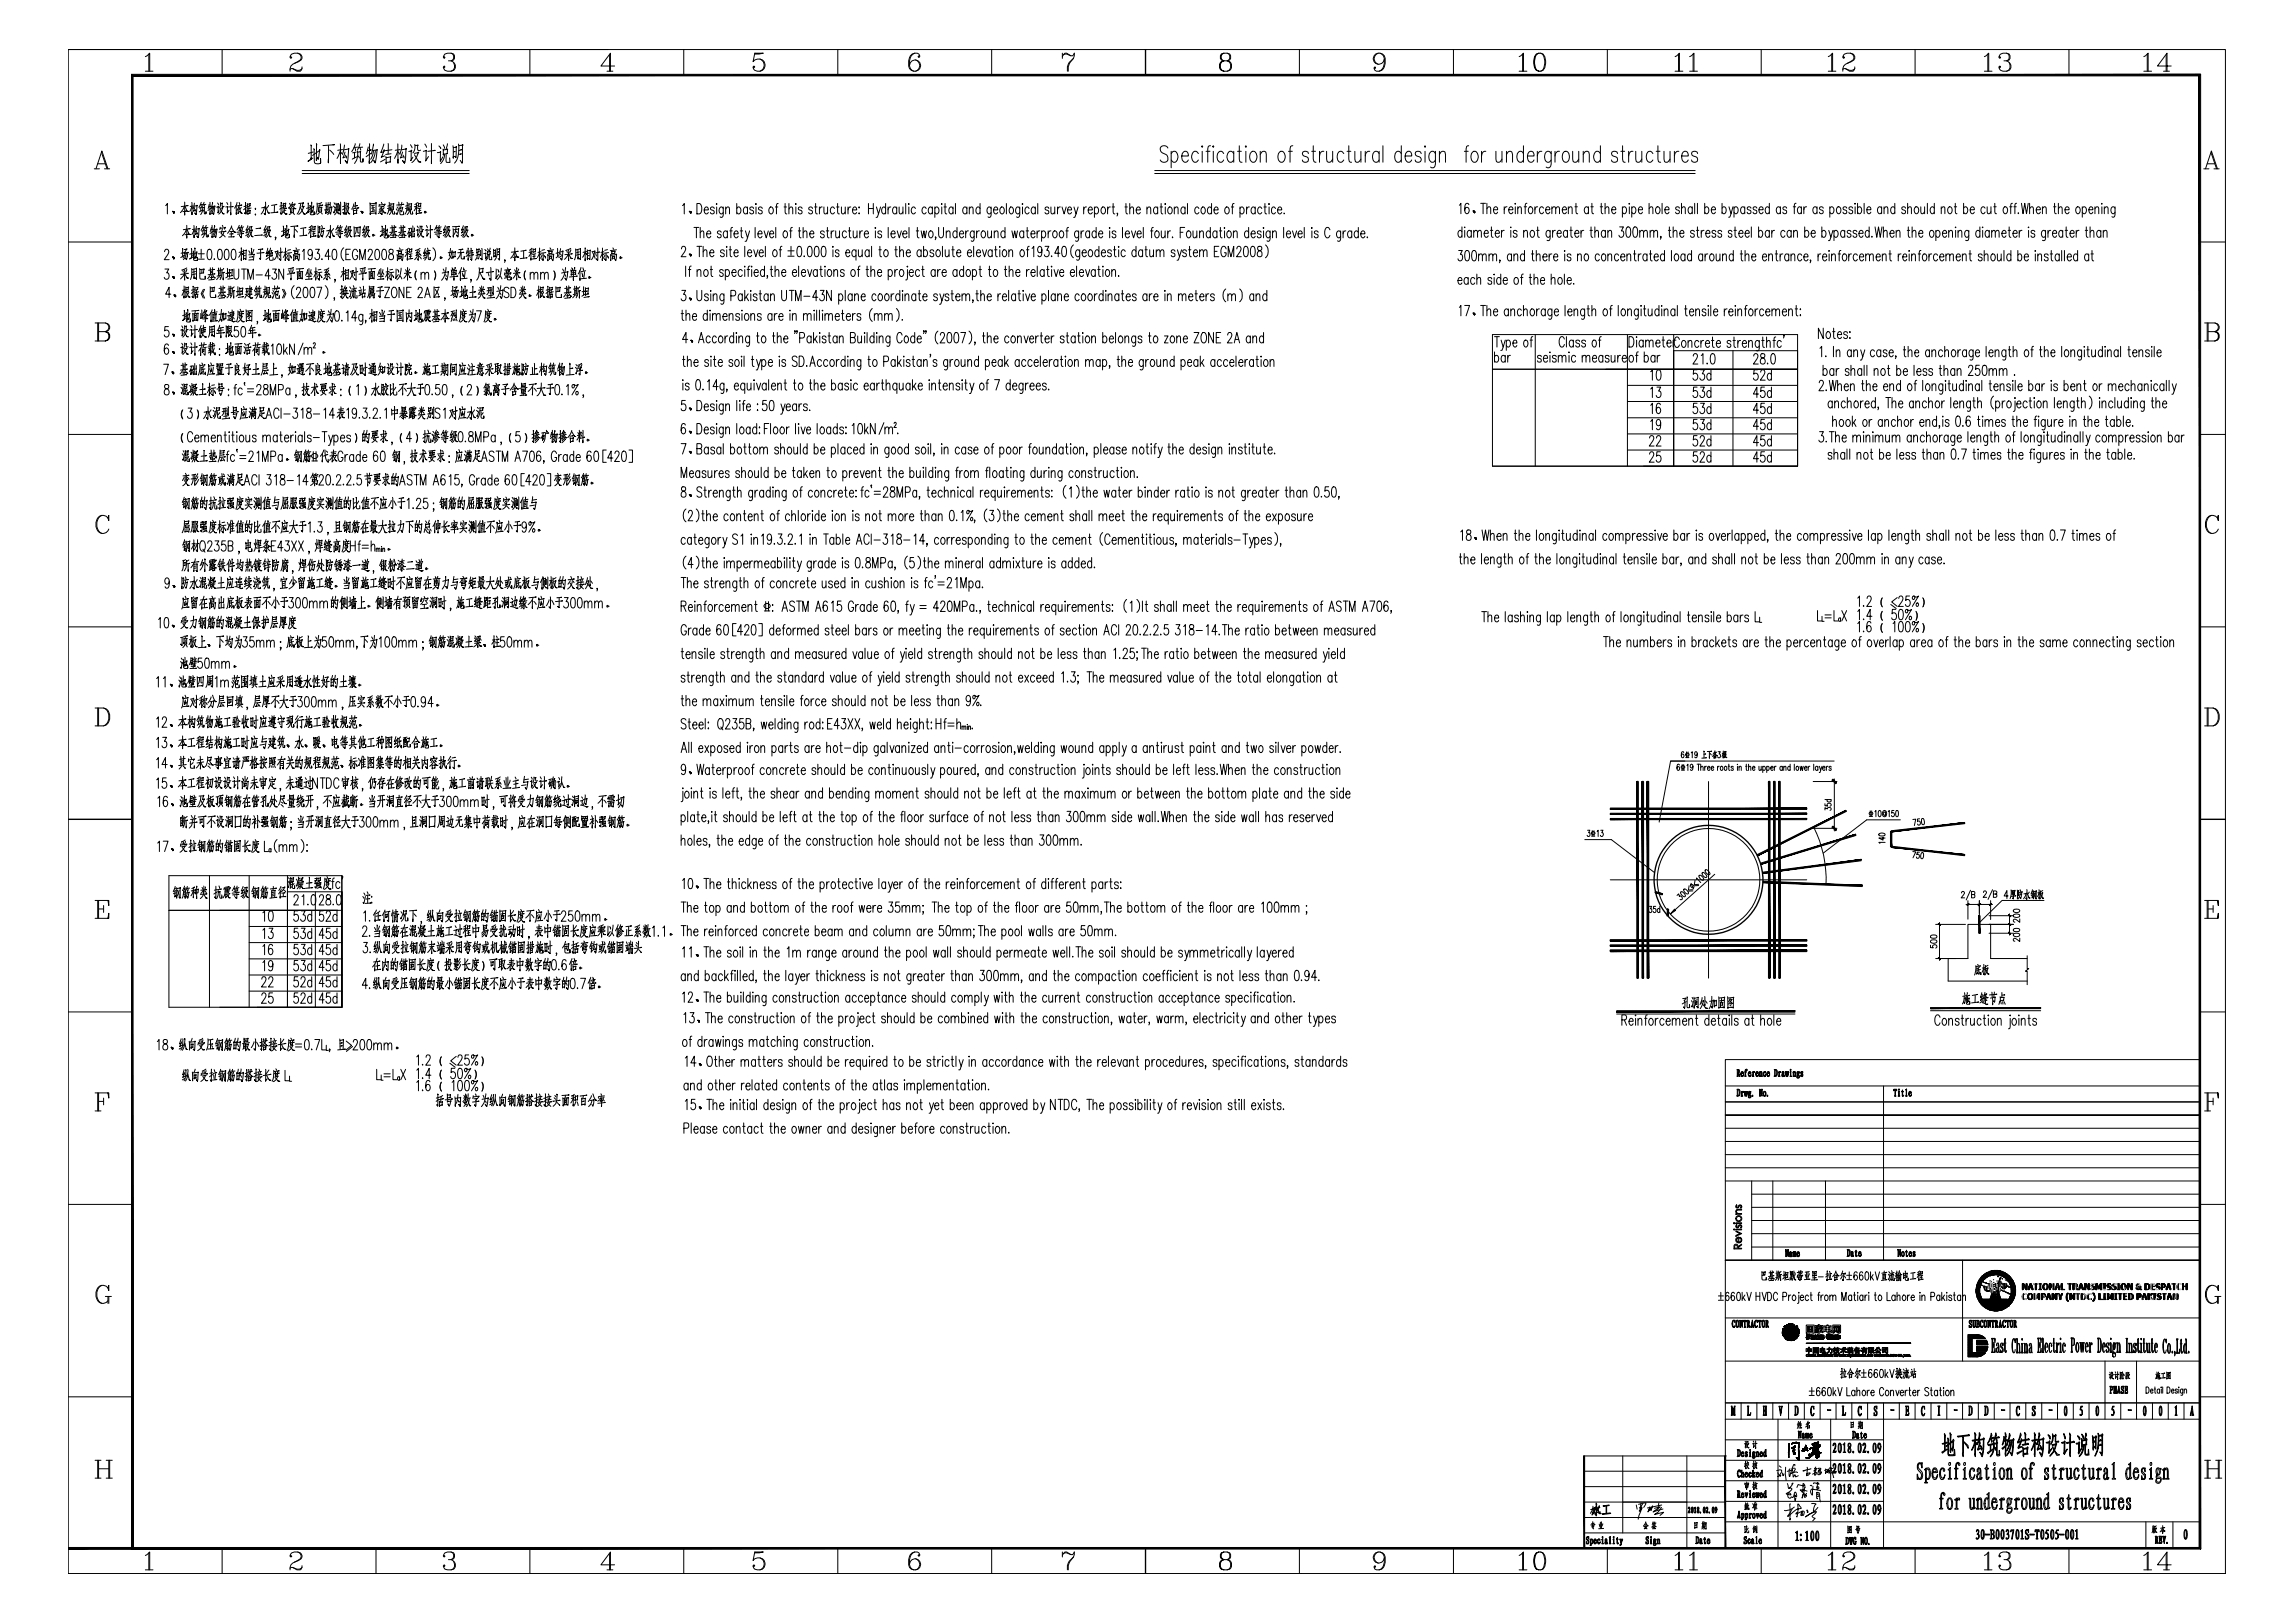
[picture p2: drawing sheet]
<svg xmlns="http://www.w3.org/2000/svg" width="841mm" height="594mm" viewBox="0 0 841 594" stroke-linecap="round" stroke-linejoin="round" font-family="sans-serif">
<g fill="none" stroke="#000" stroke-width=".37">
<path d="M25 18.1h790.5v558.3h-790.5zM25 18.1h197.4M54.5 19.8v6.3M81.4 18.1v9.4M109.1 19.5a1.59 1.59 0 0 1 .9 2.5l-2.1 1.2M137.8 18.1v9.4M165.3 19.5l.6 .3 .3 .6v1l-.3 .6-.6 .3a1.93 1.93 0 0 1 1.6 1.9 1.93 1.93 0 0 1-1.6 1.9l-2.2-.3-.6-1 .3-.6 .3 .3-.3 .3M194.2 18.1v9.4M222.4 18.1h.1M250.6 18.1v9.4M276.6 19.8l3.1-.3h-3.1l-.6 3.1a2.37 2.37 0 0 1 3.4-.7 2.37 2.37 0 0 1 .4 3.5 2.37 2.37 0 0 1-3.5 0l-.3-.6 .3-.6 .3 .3-.3 .3M307 18.1v9.4"/>
<path d="M335.2 19.5a4 4 0 0 0-.9 6.3l.6 .3M363.4 18.1v9.4M389.3 19.5v1.9M448.5 19.5l-1 .3-.3 .6v1a2.29 2.29 0 0 0 3.8 0v-1a2.18 2.18 0 0 0-3.1-.6l-.4 .6v1l.4 .6 .6 .3M449.7 19.5l.6 .3 .4 .6v1l-.4 .6-.6 .3 1 .3 .6 .9v1.3l-.3 .6a2.57 2.57 0 0 1-4.1-.6v-1.3l.3-.6 1.3-.6-1 .6-.3 .6v1.3l.3 .6 1 .7M476.2 18.1v9.4M505.1 19.5a2.12 2.12 0 0 0-1.6 2 2.12 2.12 0 0 0 1.6 2M505.7 19.5l.6 .3a4.2 4.2 0 0 1-.9 6.3M532.6 18.1v9.4M558 19.8v6.3M563.9 19.5a3 3 0 0 0-1.9 3.7l.3 1.6a2 2 0 0 0 1.9 1.3 2 2 0 0 0 1.9-1.3 5.4 5.4 0 0 0-.6-5 1.76 1.76 0 0 0-2.8 1 5.4 5.4 0 0 0 .6 5l.6 .3M564.6 19.5l.6 .3a5.3 5.3 0 0 1 0 6l-.6 .3"/>
<path d="M589 18.1v9.4M615.1 19.8v6.3M620.5 19.8v6.3M645.4 18.1v9.4M671.3 19.8v6.3M678.1 19.5a1.59 1.59 0 0 1 1 2.5l-2.2 1.2M701.8 18.1v9.4M728.5 19.8v6.3M735.3 19.5l.7 .3 .3 .6v1l-.3 .6-.7 .3a1.93 1.93 0 0 1 1.6 1.9 1.93 1.93 0 0 1-1.6 1.9h-1.2l-.9-.3-.7-1 .3-.6 .4 .3-.4 .3M758.2 18.1v9.4M786.9 19.8v6.3M53.3 20.8l1.6-1.3v6.6"/>
<path d="M53.3 26.1h2.8M106.6 20.8l.3 .3-.3 .3-.3-.3a2.35 2.35 0 0 1 2.1-1.7 2.35 2.35 0 0 1 2.3 1.4v.6a6 6 0 0 1-3.5 2.1l-.6 .7-.3 1.9M110.7 25.1l-1 .7h-.9l-1.6-.7h-.6l-.3 .3M110.7 24.5v.6l-.7 1h-1.2l-1.6-1M162.8 20.8l.3 .3-.3 .3-.3-.3 .3-1a2.94 2.94 0 0 1 3.4-.3l.4 .6v1l-.4 .6-1.9 .3M166.2 22.9a2.04 2.04 0 0 1-.9 3.2M222.4 26.1h2.2M223.4 20.1v6M225.2 24.2h-5l3.5-4.7v6.6M278.5 21.6a2.37 2.37 0 0 1 1.5 2.3 2.37 2.37 0 0 1-1.5 2.2M335.5 22a2.16 2.16 0 0 1 1.6 2 2.16 2.16 0 0 1-1.6 2.1M336.7 20.4l-.3 .4 .3 .3 .4-.3-.4-1a2.52 2.52 0 0 0-3.7 2.5v1.9a2.16 2.16 0 0 0 2.2 2.1 2.16 2.16 0 0 0 2.1-2.2 2.16 2.16 0 0 0-2.1-2.1l-.9 .3-.7 .6-.3 1"/>
<path d="M389.3 20.8l1-1.3h.6l1.5 .9h.7l.6-.9-.3 1.9a5.2 5.2 0 0 0-1.9 4.7M389.6 20.1l1.3-.3 1.5 .6M393.4 21.4a4.6 4.6 0 0 0-2.2 4.7M449.7 22.3l1 .6 .3 .6v1.3l-.7 1-.6 .3M507.3 21.6a2.04 2.04 0 0 1-2.3 1.9 2.04 2.04 0 0 1-1.8-2.4 2.04 2.04 0 0 1 2.5-1.6l1 .3a4.5 4.5 0 0 1-.4 6l-1.9 .3-.5-.3-.4-.7 .4-.6 .2 .3-.2 .3M556.7 20.8l1.6-1.3v6.6M556.7 26.1h2.9M613.8 20.8l1.6-1.3v6.6M613.8 26.1h2.9M619.2 20.8l1.6-1.3v6.6M619.2 26.1h2.8M670 20.8l1.6-1.3v6.6"/>
<path d="M670 26.1h2.8M675.6 20.8l.4 .3-.4 .3-.3-.3a2.35 2.35 0 0 1 2.1-1.7 2.35 2.35 0 0 1 2.3 1.4v.6a6 6 0 0 1-3.4 2.1l-.7 .7-.3 1.9M679.7 25.1l-1 .7h-.9l-1.5-.7h-.7l-.3 .3M679.7 24.5v.6l-.6 1h-1.3l-1.5-1M727.2 20.8l1.6-1.3v6.6M727.2 26.1h2.8M732.8 20.8l.4 .3-.4 .3-.3-.3 .3-1a2.94 2.94 0 0 1 3.5-.3l.3 .6v1l-.3 .6-1.9 .3M736.3 22.9a2.04 2.04 0 0 1-1 3.2M785.6 20.8l1.6-1.3v6.6M785.6 26.1h2.9M792.9 26.1h2.1M793.8 20.1v6"/>
<path d="M795.6 24.2h-5l3.5-4.7v6.6M35.8 60h2.8M37.3 56.2l1.9 5.6M113.9 53.1l.1 5.1v-.4v.5l-1.2 .7 1.9-1.1M114.5 56.9l2.8-1.9-.1-.2-.6 3.5-.3-.7 .3 .6M114.7 55.7l-1.7 .5M115 54.4l.2 4.8a1.36 1.36 0 0 0 2.3 .4v-1.5l-.1 1.6M115.9 52.6v6.2v-.7M120.3 53.3v6.4v-1.4M120.8 55l1.5 1.6M122 53.1l.6-.1-4.2 .3M124.7 52.7l.1 7.1v-1.5"/>
<path d="M124.8 55.2l-1.3 2.8M124.8 55.7l.5 .5M125.5 54.8l-1.7 .2M126 54.8l1.9-.3-.1-.2-.6 5.5-.7-1 .7 .9 .1-.4M126.2 53.1l-.7 3.5M126.4 55.7l-.7 2.1 1.2-.4M126.6 56.8l.4 1.1M129.9 55.9v1.9M130 54l.3 1.2M130.2 52.6l-1.3 2.9M130.5 55.7l-1.3 .3M130.7 57.5l-1.6 .8"/>
<path d="M131 55.3a5.6 5.6 0 0 1-1.1 4.6M131.1 53.9l-1.4 .1M131.1 55.7l1.1-.2-.1 3.5 .2 .4 .7-.2v-1.1v1.1M131.1 57l.6 .8M131.9 52.6l-.9 2.3M131.9 54l.3 1M132.9 53.9l-1.4 .1M134.9 53.8l-.7 2.5M135.4 52.6l-.1 7.3v-.9M135.8 55l.3-.1-1.4 .3M135.9 56.2l-1.7 1.2M136.5 55.2l1.8-.4-.8 4.9-.5-.9 .5 .7 .1-.2"/>
<path d="M136.8 52.8l-.8 3.6M136.8 55.3l-.2 1.3-.8 1.7M137.5 55.1a7.1 7.1 0 0 1-1.7 4.5M140.6 52.8l-1.1 3 1.1-.2 .2-.5v-.3l-1.1 2.8 1.3-.5M141.2 58.3l-1.8 1M141.4 57.3l.1 2.7-.1-.5 1.7-.2v-2v.2h.1l-1.7 .3M142.2 52.6v3.8M143.3 56.3l-2 .3M143.6 54.8l-2.4 .4M145.8 52.7l.1 7.1v-1.5M145.8 55.2l-1.2 2.8M145.9 55.7l.5 .5"/>
<path d="M146.6 54.8l-1.8 .2M147.1 54.8l1.9-.3-.2-.2-.2 4-.4 1.5-.7-1 .8 .9v-.4M147.2 53.1l-.6 3.5M147.5 55.7l-.8 2.1 1.2-.4M147.7 56.8l.4 1.1M149.8 55.5l1.1-.3-.2-.2-.2 3.9 .8-1.3M150.4 53l.6 1.2M151.8 56.7l1.7 2.6 .7 .1-1-.4M151.9 56.2l1.4-.5a6.9 6.9 0 0 1-2.4 3.8M152 52.9v1.6l-.7 1.5M152.1 53.3l1.1-.2v1.9h.9M155.1 55.4l1.2-.2-.4 3.8 1.1-1.7"/>
<path d="M155.7 52.8l.6 1.2M158.1 52.6v7.3v-1M159 55.2l.5-.1-2.7 .3M160.3 55.9l1.2-.2-.2 3.4 1-1.6M160.8 53.5l.7 .8-.2-.3M162.4 54.6l.1 2.2-.1-.3 1.6-.3v-1.6l-1.5 .3M162.4 53.1l.5 1.2M162.9 56.6l-.2 1.2-1.2 2.1M163.4 56.6l.2 2.8 1.3 .1-.1-1.7M163.9 52.6l-.5 2.2M166 53.4l.1 4.6-.1-.5 .8-.2 .3 .5 .1-4.2 .1 .3-1.2 .1M166.7 55.5l-.5 .2"/>
<path d="M168 52.8a8.7 8.7 0 0 1-1.4 6.9M168.1 53.4l1.6-.3-.2-.2-.2 6.9-.7-1.1M168.8 56.5l.3-.1-1 .2M168.9 54.8h.3l-1.1 .3M428 54.2a1.46 1.46 0 0 0-2.4-.6 1.46 1.46 0 0 0 .4 2.4l1.2 .6a1.55 1.55 0 0 1 .7 2.2 1.55 1.55 0 0 1-2.3 .4l-.4-.6M429.2 56.2l.8-.8h.6a2.45 2.45 0 0 1 0 4h-.6l-.8-.8M429.2 55.4v6.1M433.1 57.1h2.4a1.19 1.19 0 0 0-.3-1.4 1.19 1.19 0 0 0-1.5 0 2.53 2.53 0 0 0 .4 3.7l1-.2 .4-.6M439.2 56.2l-.9-.8h-.6a2.45 2.45 0 0 0 0 4h.6l.9-.8M440.6 53.4l.1 .2-.1 .4-.2-.4zM440.6 55.4v4M442 55.4h1.4"/>
<path d="M443.6 53.4l-.8 .2-.2 .9v4.9M444.6 53.4l.2 .2-.2 .4-.2-.4zM444.6 55.4v4M448.4 56.2l-.7-.8h-.7a2.45 2.45 0 0 0 0 4h.7l.7-.8M452.1 56.2l-.8-.8h-.6a2.45 2.45 0 0 0 0 4h.6l.8-.8M452.1 55.4v4M453.5 55.4h1.4M454.1 53.4v4.9l.2 .9 .9 .2M456.6 53.4l.1 .2-.1 .4-.2-.4zM456.6 55.4v4M458.6 55.7l1-.3a2.45 2.45 0 0 1 0 4h-.6a2.53 2.53 0 0 1-.4-3.7zM461.8 56.6l1-1.2 1.1 .3 .2 3.7"/>
<path d="M461.8 55.4v4M468.9 55.7l1.1-.3a2.45 2.45 0 0 1 0 4h-.7a2.53 2.53 0 0 1-.4-3.7zM472.2 55.4h1.4M473.8 53.4l-.9 .2-.1 .9v4.9M479.5 56.2a1.15 1.15 0 0 0-1.1-.8 1.15 1.15 0 0 0-1.1 .8l.5 .9 1 .4a1.16 1.16 0 0 1 .5 1.7 1.24 1.24 0 0 1-2-.6M480.7 55.4h1.4M481.3 53.4v4.9l.2 .9 .8 .2M483.5 55.4v4M485.1 55.4l-1 .3-.6 1.4M486.1 55.4l.2 3.8 1.1 .2 1-1.1M488.4 55.4v4M492.4 56.2l-.8-.8h-.6a2.45 2.45 0 0 0 0 4h.6l.8-.8"/>
<path d="M493.6 55.4h1.4M494.3 53.4v4.9l.2 .9 .8 .2M496.5 55.4l.2 3.8 1 .2 1-1.1M498.7 55.4v4M500.3 55.4v4M502 55.4l-1.1 .3-.6 1.4M505.4 56.2l-.4-.5-1-.3a2.45 2.45 0 0 0 0 4l1-.2 .4-.6M505.4 55.4v4M506.8 53.4v6M513.5 56.2l-.8-.8h-.6a2.55 2.55 0 0 0 0 4h.6l.8-.8M513.5 53.4v6M514.9 57.1h2.4a1.19 1.19 0 0 0-.3-1.4 1.19 1.19 0 0 0-1.5 0 2.53 2.53 0 0 0 .4 3.7h.7l.7-.8"/>
<path d="M520.8 56.2a1.15 1.15 0 0 0-1.1-.8 1.15 1.15 0 0 0-1.1 .8l.6 .9 1 .4a1.09 1.09 0 0 1 .4 1.7 1.19 1.19 0 0 1-2-.6M522.2 53.4l.2 .2-.2 .4-.2-.4zM522.2 55.4v4M526 55.4l-.2 5.5-.5 .6-1.1-.3M526 56.2l-.7-.8h-.7a2.45 2.45 0 0 0 0 4h.7l.7-.8M527.5 56.6l1-1.2 1 .3 .2 3.7M527.5 55.4v4M536.6 55.4h1.4M538.2 53.4l-.7 .2-.2 .9v4.9M539.7 55.7l1-.3a2.45 2.45 0 0 1 0 4h-.6a2.53 2.53 0 0 1-.4-3.7zM542.9 55.4v4M544.5 55.4l-1 .3-.6 1.4"/>
<path d="M548.2 55.4l.2 3.8 1 .2 1-1.1M550.4 55.4v4M552.1 56.6l1-1.2 .9 .3 .3 .9v2.8M552.1 55.4v4M558.3 56.2l-.8-.8h-.6a2.45 2.45 0 0 0 0 4h.6l.8-.8M558.3 53.4v6M559.7 57.1h2.5a1.2 1.2 0 0 0-.7-1.6 1.2 1.2 0 0 0-1.6 .7 2.01 2.01 0 0 0 1.4 3.2l.9-.8M563.4 55.4v4M565 55.4l-1 .3-.6 1.4M568.4 55.4l-.1 5.5a1.01 1.01 0 0 1-1.7 .3M568.4 56.2l-.8-.8h-.6a2.45 2.45 0 0 0 0 4h.6l.8-.8M569.8 55.4v4"/>
<path d="M571.5 55.4l-1 .3-.7 1.4M573.1 55.7l1-.3a2.45 2.45 0 0 1 0 4h-.6a2.61 2.61 0 0 1-.4-3.7zM576.3 55.4l.2 3.8 1 .2 1-1.1M578.5 55.4v4M580.2 56.6l1-1.2 1 .3 .2 3.7M580.2 55.4v4M586.5 56.2l-.8-.8h-.7a2.45 2.45 0 0 0 0 4h.7l.8-.8M586.5 53.4v6M592.8 56.2a1.15 1.15 0 0 0-1.1-.8 1.15 1.15 0 0 0-1.2 .8l.6 .9 1 .4a1.16 1.16 0 0 1 .5 1.7 1.24 1.24 0 0 1-2.1-.6M594 55.4h1.4M594.6 53.4v4.9l.2 .9 .8 .2M596.8 55.4v4"/>
<path d="M598.4 55.4l-1 .3-.6 1.4M599.4 55.4l.2 3.8 1 .2 1.1-1.1M601.7 55.4v4M605.7 56.2l-.8-.8h-.6a2.45 2.45 0 0 0 0 4h.6l.8-.8M606.9 55.4h1.4M607.6 53.4v4.9l.2 .9 .8 .2M609.8 55.4l.2 3.8 1 .2 1-1.1M612 55.4v4M613.6 55.4v4M615.2 55.4l-1 .3-.6 1.4M616.3 57.1h2.4a1.2 1.2 0 0 0-.7-1.6 1.2 1.2 0 0 0-1.5 .7 2.01 2.01 0 0 0 1.3 3.2l.9-.8M622.1 56.2a1.15 1.15 0 0 0-1.1-.8 1.15 1.15 0 0 0-1.1 .8l.2 .6 1.4 .7a1.2 1.2 0 0 1 .4 1.7 1.26 1.26 0 0 1-2-.6"/>
<path d="M808.9 60h2.7M810.4 56.2l1.9 5.6M34.5 61.8h1.9M35.2 61.8l2.1-6.5 2.3 6.5M38.3 61.8h1.9M60.7 75.3l.6-.8v3.8M63.2 77.4l.7 .2-.2 .4zM63.3 77.5h.3M63.4 77.5h.1M63.5 77.5l.2 .1M63.5 77.6h.4M63.6 77.8h.3"/>
<path d="M63.6 77.9h.3M63.6 77.5l.1 .5v-.5h-.3h.3v.5M63.8 77.6v.4h-.2v-.5v.2M67.6 75.6l-.6 1.2-.9 1.1M67.7 74v4.7v-.7M67.8 75.6l.8 1.9h.5l-.7-.4M67.9 77.4l.4-.1-1.3 .2M68.5 75.4l.5-.1-2.6 .4M70.3 74.2l.1 4.4v-.9M70.4 75.7l-.9 1.8M70.4 76l.3 .4M70.8 75.4l-1.1 .2"/>
<path d="M71.1 75.5l1.2-.2-.5 3.3-.4-.6 .5 .5v-.2M71.2 74.4l-.5 2.2M71.4 76l-.5 1.3 .7-.2M71.5 76.7l.2 .7M73.6 76.1v1.2M73.7 75l.1 .7M73.7 74.1l-.8 1.8M73.9 76l-.8 .2M74 77.1l-1 .5M74.2 75.7a3.2 3.2 0 0 1-.7 2.9M74.3 76.1l.6-.3v2.3l.1 .2h.4l.1-.8-.1 .7M74.3 76.8l.4 .5"/>
<path d="M74.3 74.9l-.8 .1M74.8 74.1l-.6 1.5M74.8 75l.2 .6M75.4 74.9l-.9 .1M76.6 74.9l-.3 1.5M77 74.1v4.5v-.6M77.2 75.6h.2l-.9 .1M77.3 76.3l-1.1 .8M77.7 75.7l1.1-.2-.6 3-.3-.5 .5 .3M77.8 74.2l-.4 2.2M77.9 75.7l-.7 1.9M78.3 75.7a4 4 0 0 1-1.1 2.8"/>
<path d="M79.4 75.9l.7-.2-.1-.1-.2 2.4 .5-.8M79.7 74.3l.4 .7M80.6 76.6l1.1 1.7h.5l-.7-.3M80.7 76.3l1-.2-1.6 2.3M80.8 74.2l-.1 1.4-.4 .6M80.8 74.5l.7-.2a.8 .8 0 0 0 .4 1.4l.2-.1M82.7 75.8l.7-.1-.2 2.3 .7-1M83.1 74.2l.3 .7M84.6 74v4.7v-.7M85.1 75.7h.4l-1.8 .1M86.5 75.2l.1 3.3v-.6M86.9 74.2l-.9 2"/>
<path d="M87.2 76.5v1.8l.6-.9M87.6 75.7l.7 2.3 .5 .2-.6-.5M87.6 74.2l.2 .7M87.7 75.3l-1 1.8M88.3 75.2l.3-.1-1.7 .3M88.4 75.9l-.5 .9M89.9 74.2v4.1l-.3-.3 .3 .2M90.3 76l-1 .8M90.5 75.4l-1.1 .3M90.6 74.5v1.9l-.4 2M90.7 74.9l1.1-.3-.1 .8-1 .3M90.7 77.1l.2 1.4v-.3l.8-.1 .1-1-1 .2"/>
<path d="M91.2 75.6l-.1 1.7M92 76.2l-1.3 .3M93.6 76.2v.4zM93.6 78.3v.4zM95.9 76.1l1.1-.2-.5 1.4-.8 1.1M97.3 74l-.1 4.7-.4-.6 .4 .5M97.3 75.7l.9 2.1 .6 .2h-.4l-.3-.4M98.4 75.2l-.7 1.2M100.5 75.2v2.6M101.2 74.9h.3l-2 .3M101.5 77.7h.3l-2.6 .3M103 74.2v4.2l-.3-.4 .3 .3"/>
<path d="M103.5 76l-1 .6M103.5 75.3l-1 .2M103.7 76.9l-.5 1.6M103.7 77.5l1.1 1 .4-.2h-.7M103.8 74.4v1.6l.9-.3v-1.4l-.9 .3M104.2 76.4l-.1 1.4M104.4 75.2h-.6M104.7 76.3l.3-.1-1.5 .3M104.8 77l-.6 .1M106.1 74.5l.3 .5M106.5 76.4v1.4v-.3M106.5 76.6l1.1-.3-.1 1.5 .1-.3"/>
<path d="M106.5 75.2l-.6 1.2-.1-.4M106.9 74.9l1.2-.2-.3 .7M107 76.9a1.45 1.45 0 0 1-1 1.7M107.1 77.8l.8 .8M107.2 74.1l-.6 1.5M107.2 75.4l.8 1h.5l-.6-.2M107.4 74.9l-.4 .9-.9 .7M109.5 74.5l1.6-.3-.4 1.5 .7-.1-.9 1.9-1 1M110 75.9l1.4 2.5h.5l-.5-.1-.2-.3M110.2 74.7l-.5 2.1-.8 1.6M110.7 62.5h61.3M110.7 63.5h61.3"/>
<path d="M112.9 74.3l.1 3.3-.7 .6 1-.8M113.3 76.8l1.6-1.4-.4 2.2-.1-.4 .1 .4M113.4 76l-1.1 .3M113.5 75.2l.2 3.2 .3 .3 1-.1 .1-1.1v1M114.2 74v4v-.5M116.2 74.3v.4a6.4 6.4 0 0 1-.5 3.6M116.6 75.9l.1 1.6v-.4M116.7 76.2l1.2-.3-.1 1.6v-.4M117.3 74.5l-.1 1.6M117.3 77.6l.8 .8M117.3 76.5a1.89 1.89 0 0 1-1.1 2M117.9 74.2l-1.6 .5"/>
<path d="M118 75.2l.3-.1-1.8 .4M119.3 76.9l.1 1.3 .7-.3M119.5 74.2l.1 2.6M119.8 77l-.2 .6M119.9 76.1l-.3 .1M120 75.6l-.4 .1M120.1 77l.2 .5M120.3 74.2l-.1 2.4M120.5 74.9h.2l-1.6 .3M120.6 76.1l1.1-.3-.5 2.6-.3-.5 .3 .4M120.6 76.6l-1.7 .3M121 74.1v.3a6.1 6.1 0 0 1-.9 4.2"/>
<path d="M122.2 75.5l.4 .6M122.4 74.3l.4 .6M122.9 75.9l-.5 2.1-.2-.4M123.1 74.4l.1 2.9v-.6M123.2 74.9l.8-.2-.1-.2v2.8v-.6M123.6 77.5l.4 .8-.1-.4M123.6 75.3l-.1 2-.9 1.4M124.4 75v2.2v-.6M124.8 74v4.7l-.5-.7M126.2 74.1l-.1 4.4-.4-.7 .4 .6M126.6 75.4l-1.1 .3M126.6 76.1l-1.1 .8"/>
<path d="M126.8 74.3v4.3v-.7M126.9 74.7l.9-.3-.3 1.4-.3-.4 .3 .3M127 76.2l.9-.1-1 2.3M127.1 76.6l.7 1.7h.4l-.5-.3M129.5 76.8l.1 1.8v-.4l1.2-.1h-.2l.1-1.3 .1 .2-1.3 .1M129.7 74.7l-.5 1.4M130.2 74.1v2.3M130.7 75.4l.3-.1-1.3 .3M131 76.2l.5-.1-2.7 .5M132.3 77.4l.7 .2-.2 .4zM132.4 77.5h.3l.1 .5v-.5h-.3h.3M132.5 77.5h.1"/>
<path d="M132.6 77.5l.2 .1M132.6 77.6h.4M132.6 77.5v.2M132.7 77.8h.3M132.7 77.9h.3M132.9 77.6l-.2 .4M135.6 74.3l.1 4.3-.1-.4 2-.2 .2 .5v-4.3l.1 .1-2.3 .4M136.6 75.3v2.1M136.9 76.5l.3 .4M137.2 76l-1.1 .2M137.3 75.1l-1.2 .3M137.5 77.3l-1.5 .2"/>
<path d="M139 74.9l-.1 .8M139 75.1l2-.4-.2 .7M139.8 74.1l.2 .6M139.8 76.1l.3 1.2-.2 1.3-.4-.5 .4 .4M139.9 76.4l-1 1.1M140 75.7l-1 1M140 77l-1.4 1.2M140.2 76.7l.6 1.3h.6l-.7-.4M140.4 75.6h.2l-1.4 .2M140.7 76l-.7 .8M142.6 76.6l.4 .7M142.6 74.1v2.7l-.7 1.6"/>
<path d="M142.9 76.1l-.9 .3M143.1 75.2l-1 .3M143.2 74.5v2.5v-.6M143.3 74.8l1-.2-.2 2.2v-.4M143.7 75.4a4 4 0 0 1-1 3.2M143.8 76.8l.1 1.6 .8-.1-.2-.7 .1 .7M145.2 76.5l.3 .6M145.5 75.8l.4 .6M146.1 74l.1 1.6M146.2 76.4l-.7 2.2-.3-.6M146.9 77.1l.3 .5 .3-1.7-.9 .3-.1-.3 .2 2.7h1.2v-1.1M146.9 77.3l.3 .2"/>
<path d="M147.2 74.1l-.3 1.6M147.6 74.9h.4l-2.7 .2M147.9 77.9v.6M149.2 74.1v2.3l-.7 2M149.2 76.6l.3 .7M149.5 76.1l-.9 .3M149.6 75.2l-1 .3M149.9 74.5v2.5v-.6M149.9 74.8l1-.2-.2 2.2v-.4M150.3 75.4a3.7 3.7 0 0 1-1.1 3.2M150.4 76.8l.1 1.5h.7l-.1-.7 .1 .7M152.5 75.7l-.7 1.5"/>
<path d="M152.6 74.5v4v-.7M152.6 75.9l.4 .3M153 74.2l-1 .7M153.1 75.4l-1.3 .3M153.3 74.3l.1 1.5M153.4 74.7l.8-.3v1.1l-.8 .2M153.7 76.4v1.6M154.2 78h.4l-1.8 .2M154.2 77l-1 .3M154.3 76.2l-1.1 .2M155.6 77.5h.3v.5h-.3zM156 77.7h.1"/>
<path d="M250.1 75.3l.7-.8v3.8M252.6 77.4l.7 .2-.1 .4zM252.7 77.5l.5 .1M252.8 77.5h.1M253 77.8h.3M253 77.5l.2 .5-.1-.5M253.1 77.5h-.3h.4M253.2 77.6v.4h-.2v-.5v.2l.3-.1v.3h-.3M255.4 74.5h.9a2.42 2.42 0 0 1 0 3.8h-.9zM258.1 76.9h1.5l-.5-1.1a1.3 1.3 0 0 0-1.1 1.3 1.3 1.3 0 0 0 1.1 1.2l.5-.5M261.7 76.4a.71 .71 0 0 0-.7-.6 .71 .71 0 0 0-.7 .6l.2 .4 1.1 .5 .1 .5a.72 .72 0 0 1-.7 .6 .72 .72 0 0 1-.7-.6M262.6 74.5v.4z"/>
<path d="M262.6 75.8v2.5M265 75.8l-.1 3.4-.4 .4-.6-.2M265 76.4l-.5-.6a1.3 1.3 0 0 0-1 1.3 1.3 1.3 0 0 0 1 1.2l.5-.5M265.9 76.6l.7-.8 .6 .2 .1 2.3M265.9 75.8v2.5M270 76.4l.5-.6a1.3 1.3 0 0 1 1 1.3 1.3 1.3 0 0 1-1 1.2l-.5-.5M270 74.5v3.8M273.9 76.4l-.5-.6a1.3 1.3 0 0 0-1 1.3 1.3 1.3 0 0 0 1 1.2l.5-.5M273.9 75.8v2.5M276.2 76.4a.71 .71 0 0 0-.7-.6 .71 .71 0 0 0-.7 .6l.1 .4 1.1 .5 .2 .5a.72 .72 0 0 1-.7 .6 .72 .72 0 0 1-.7-.6M277 74.5v.4zM277 75.8v2.5"/>
<path d="M279.3 76.4a.71 .71 0 0 0-.7-.6 .71 .71 0 0 0-.7 .6l.2 .4 1.1 .5 .1 .5a.72 .72 0 0 1-.7 .6 .72 .72 0 0 1-.7-.6M282.1 76l.3-.2a1.3 1.3 0 0 1 1 1.3 1.3 1.3 0 0 1-1 1.2l-.7-1zM284.2 75.8h.8M285.2 74.5l-.5 .2-.2 .6v3M287.3 75.8h.9M287.7 74.5v3.1l.1 .6 .5 .1M289.1 76.6l.6-.8 .7 .2 .1 2.3M289.1 74.5v3.8M291.6 74.5v.4zM291.6 75.8v2.5M293.9 76.4a.71 .71 0 0 0-.7-.6 .71 .71 0 0 0-.7 .6l.2 .4 1.1 .5 .1 .5a.72 .72 0 0 1-.7 .6 .72 .72 0 0 1-.7-.6M297.7 76.4a.71 .71 0 0 0-.7-.6 .71 .71 0 0 0-.7 .6l.2 .4 1.1 .5 .1 .5a.72 .72 0 0 1-.7 .6 .72 .72 0 0 1-.7-.6"/>
<path d="M298.5 75.8h.9M298.9 74.5v3.1l.1 .6 .5 .1M300.3 75.8v2.5M301.3 75.8a.97 .97 0 0 0-1 1.1M301.9 75.8l.2 2.4 .6 .1 .6-.7M303.3 75.8v2.5M305.8 76.4l-.5-.6a1.3 1.3 0 0 0-1 1.3 1.3 1.3 0 0 0 1 1.2l.5-.5M306.6 75.8h.9M307 74.5v3.1l.1 .6 .5 .1M308.3 75.8l.2 2.4 .6 .1 .6-.7M309.7 75.8v2.5M310.8 75.8v2.5"/>
<path d="M311.8 75.8a.97 .97 0 0 0-1 1.1M312.4 76.9h1.5l-.5-1.1a1.3 1.3 0 0 0-1 1.3 1.3 1.3 0 0 0 1 1.2l.5-.5M314.7 78.2h.3l-.2 .1zM314.8 75.8v.4zM318.3 74.5v3.8M318.3 76.4h1.7M320 74.5v3.8M321.2 75.8l.7 2.5 .8-2.5M321.9 78.3l-.5 1.3h-.4M324.5 76.4l-.4-.6a1.3 1.3 0 0 0-1 1.3 1.3 1.3 0 0 0 1 1.2l.4-.5M324.5 74.5v3.8M325.4 75.8v2.5"/>
<path d="M326.4 75.8a.97 .97 0 0 0-1 1.1M328.6 76.4l-.5-.6a1.3 1.3 0 0 0-1 1.3 1.3 1.3 0 0 0 1 1.2l.5-.5M328.6 75.8v2.5M329.5 75.8l.1 2.4 .7 .1 .6-.7M330.9 75.8v2.5M331.9 74.5v3.8M333.1 74.5v.4zM333.1 75.8v2.5M335.5 76.4l-.5-.6a1.3 1.3 0 0 0-1.1 1.3 1.3 1.3 0 0 0 1.1 1.2l.5-.5M339.4 76.4l-.5-.6a1.3 1.3 0 0 0-1 1.3 1.3 1.3 0 0 0 1 1.2l.5-.5M341.7 76.4l-.5-.6a1.3 1.3 0 0 0-1.1 1.3 1.3 1.3 0 0 0 1.1 1.2l.5-.5M341.7 75.8v2.5"/>
<path d="M342.6 76.4l.5-.6a1.3 1.3 0 0 1 1 1.3 1.3 1.3 0 0 1-1 1.2l-.5-.5M342.6 75.8v3.8M345.1 74.5v.4zM345.1 75.8v2.5M345.9 75.8h.9M346.3 74.5v3.1l.1 .6 .6 .1M349.2 76.4l-.5-.6a1.3 1.3 0 0 0-1 1.3 1.3 1.3 0 0 0 1 1.2l.5-.5M349.2 75.8v2.5M350.1 74.5v3.8M354.3 76.4l-.5-.6a1.3 1.3 0 0 0-1 1.3 1.3 1.3 0 0 0 1 1.2l.5-.5M354.3 75.8v2.5M355.2 76.6l.6-.8 .7 .2 .1 2.3"/>
<path d="M355.2 75.8v2.5M359.1 76.4l-.5-.6a1.3 1.3 0 0 0-1 1.3 1.3 1.3 0 0 0 1 1.2l.5-.5M359.1 74.5v3.8M363.2 75.8l-.1 3.4-.4 .4-.6-.2M363.2 76.4l-.5-.6a1.3 1.3 0 0 0-1 1.3 1.3 1.3 0 0 0 1 1.2l.5-.5M364.1 76.9h1.5l-.5-1.1a1.3 1.3 0 0 0-1 1.3 1.3 1.3 0 0 0 1 1.2l.5-.5M366.8 76l.2-.2a1.3 1.3 0 0 1 1.1 1.3 1.3 1.3 0 0 1-1.1 1.2l-.6-1zM368.8 74.5v3.8M370.2 76l.2-.2a1.3 1.3 0 0 1 1 1.3 1.3 1.3 0 0 1-1 1.2l-.6-1zM373.7 75.8l-.1 3.4-.4 .4-.7-.2M373.7 76.4l-.5-.6a1.3 1.3 0 0 0-1 1.3 1.3 1.3 0 0 0 1 1.2l.5-.5M374.7 74.5v.4z"/>
<path d="M374.7 75.8v2.5M377.1 76.4l-.5-.6a1.3 1.3 0 0 0-1 1.3 1.3 1.3 0 0 0 1 1.2l.5-.5M379.4 76.4l-.5-.6a1.3 1.3 0 0 0-1 1.3 1.3 1.3 0 0 0 1 1.2l.5-.5M379.4 75.8v2.5M380.3 74.5v3.8M384.4 76.4a.71 .71 0 0 0-.7-.6 .71 .71 0 0 0-.7 .6l.1 .4 1.1 .5 .2 .5a.72 .72 0 0 1-.7 .6 .72 .72 0 0 1-.7-.6M385.1 75.8l.1 2.4 .7 .1 .6-.7M386.5 75.8v2.5M387.5 75.8v2.5M388.5 75.8a.97 .97 0 0 0-1 1.1M389.2 75.8l.7 2.5 .8-2.5M391.2 76.9h1.5l-.5-1.1a1.32 1.32 0 0 0-1 1.3 1.32 1.32 0 0 0 1 1.2l.5-.5"/>
<path d="M393.6 75.8l.7 2.5 .8-2.5M394.3 78.3l-.5 1.3h-.4M397.1 75.8v2.5M398.1 75.8a.97 .97 0 0 0-1 1.1M398.8 76.9h1.5l-.5-1.1a1.3 1.3 0 0 0-1 1.3 1.3 1.3 0 0 0 1 1.2l.5-.5M401.1 76.4l.5-.6a1.3 1.3 0 0 1 1 1.3 1.3 1.3 0 0 1-1 1.2l-.5-.5M401.1 75.8v3.8M403.9 76l.2-.2a1.3 1.3 0 0 1 1 1.3 1.3 1.3 0 0 1-1 1.2l-.6-1zM405.9 75.8v2.5M406.9 75.8a.97 .97 0 0 0-1 1.1M407.5 75.8h.9M407.9 74.5v3.1l.1 .6 .6 .1"/>
<path d="M409.6 78.2l-.2 .1-.1-.1h.3l-.3 .9M412.2 75.8h.9M412.6 74.5v3.1l.1 .6 .6 .1M414 76.6l.6-.8 .7 .2 .1 2.3M414 74.5v3.8M416.4 76.9h1.5l-.5-1.1a1.3 1.3 0 0 0-1.1 1.3 1.3 1.3 0 0 0 1.1 1.2l.5-.5M420.3 76.6l.6-.8 .7 .2 .1 2.3M420.3 75.8v2.5M423.2 62.5h198M423.2 63.5h198M424.2 76.4l-.5-.6a1.3 1.3 0 0 0-1 1.3 1.3 1.3 0 0 0 1 1.2l.5-.5M424.2 75.8v2.5"/>
<path d="M425.1 75.8h.9M425.5 74.5v3.1l.1 .6 .5 .1M427 74.5v.4zM427 75.8v2.5M428.3 76l.3-.2a1.3 1.3 0 0 1 1 1.3 1.3 1.3 0 0 1-1 1.2l-.7-1zM430.3 76.6l.7-.8 .6 .2 .1 2.3M430.3 75.8v2.5M434.3 76.4l-.5-.6a1.3 1.3 0 0 0-1.1 1.3 1.3 1.3 0 0 0 1.1 1.2l.5-.5M434.3 75.8v2.5M435.2 74.5v3.8M439.3 76.4l-.5-.6a1.3 1.3 0 0 0-1 1.3 1.3 1.3 0 0 0 1 1.2l.5-.5M440.5 76l.2-.2a1.32 1.32 0 0 1 1 1.3 1.32 1.32 0 0 1-1 1.2l-.6-1z"/>
<path d="M444 76.4l-.5-.6a1.3 1.3 0 0 0-1.1 1.3 1.3 1.3 0 0 0 1.1 1.2l.5-.5M444 74.5v3.8M444.9 76.9h1.5l-.5-1.1a1.3 1.3 0 0 0-1 1.3 1.3 1.3 0 0 0 1 1.2l.5-.5M449.2 76l.2-.2a1.3 1.3 0 0 1 1.1 1.3 1.3 1.3 0 0 1-1.1 1.2l-.6-1zM451.2 75.8h.9M452.2 74.5l-.5 .2-.1 .6v3M454.4 76.4l.5-.6a1.3 1.3 0 0 1 1 1.3 1.3 1.3 0 0 1-1 1.2l-.5-.5M454.4 75.8v3.8M456.8 75.8v2.5M457.8 75.8a.97 .97 0 0 0-1 1.1M460 76.4l-.5-.6a1.3 1.3 0 0 0-1.1 1.3 1.3 1.3 0 0 0 1.1 1.2l.5-.5M460 75.8v2.5"/>
<path d="M462.4 76.4l-.5-.6a1.3 1.3 0 0 0-1 1.3 1.3 1.3 0 0 0 1 1.2l.5-.5M463.2 75.8h.9M463.5 74.5v3.1l.2 .6 .5 .1M465.1 74.5v.4zM465.1 75.8v2.5M467.4 76.4l-.5-.6a1.32 1.32 0 0 0-1 1.3 1.32 1.32 0 0 0 1 1.2l.5-.5M468.2 76.9h1.5l-.5-1.1a1.3 1.3 0 0 0-1 1.3 1.3 1.3 0 0 0 1 1.2l.5-.5M470.6 78v.3l.1-.1M534.8 75.2l.6-.7v3.8M538.3 75l-.1-.3-.7-.2a2.71 2.71 0 0 0 0 3.8 1.22 1.22 0 0 0 .9-1.2 1.22 1.22 0 0 0-.9-1.2l-.4 .2-.3 .9M539.8 77.3l.6 .2-.1 .5zM539.9 77.3l.5 .5"/>
<path d="M540 77.3h.1M540 77.4h.3v.6M540.1 77.3l.3 .2h-.3M540.1 77.6v-.3l.3 .2-.2 .3M540.2 77.6h.3M540.3 77.4v.5M540.4 77.9v-.4v.4M542.6 74.5h1.8M543.5 74.5v3.8M544.9 76.4l.6-.7 .7 .2 .1 2.4M544.9 74.5v3.8M547.3 76.8h1.5l-.1-.7-.4-.4a1.3 1.3 0 0 0-1 1.3 1.3 1.3 0 0 0 1 1.3l.5-.6"/>
<path d="M551.2 75.7v2.6M552.3 75.7l-.7 .2-.4 .9M552.9 76.8h1.5l-.1-.7-.4-.4a1.3 1.3 0 0 0-1 1.3 1.3 1.3 0 0 0 1 1.3l.5-.6M555.3 74.5v.3zM555.3 75.7v2.6M556.2 76.4l.6-.7 .6 .2 .1 2.4M556.2 75.7v2.6M558.5 75.7h.9M559.6 74.5l-.6 .2-.1 .5v3.1M560.4 75.9l.3-.2a1.3 1.3 0 0 1 1 1.3 1.3 1.3 0 0 1-1 1.3l-.6-1.2zM562.5 75.7v2.6M563.5 75.7l-.6 .2-.4 .9"/>
<path d="M565.7 76.2l-.6-.5a1.3 1.3 0 0 0-1 1.3 1.3 1.3 0 0 0 1 1.3l.6-.6M566.4 76.8h1.5l-.1-.7-.4-.4a1.3 1.3 0 0 0-1 1.3 1.3 1.3 0 0 0 1 1.3l.5-.6M568.7 76.4l.6-.7 .7 .2 .1 2.4M568.7 75.7v2.6M570.1 76.4l.6-.7 .7 .2 .1 2.4M572.5 76.8h1.5l-.1-.7-.4-.4a1.3 1.3 0 0 0-1 1.3 1.3 1.3 0 0 0 1 1.3l.5-.6M574.7 76.4l.7-.7 .6 .2 .1 2.4M574.7 75.7v2.6M577.1 75.7h.9M577.5 74.5v3l.2 .6 .5 .2M582.1 76.2l-.5-.5a1.3 1.3 0 0 0-1 1.3 1.3 1.3 0 0 0 1 1.3l.5-.6M582.1 75.7v2.6"/>
<path d="M583 75.7h.9M583.4 74.5v3l.1 .6 .5 .2M586.4 75.7h.9M586.8 74.5v3l.1 .6 .5 .2M588.2 76.4l.6-.7 .7 .2 .1 2.4M588.2 74.5v3.8M590.6 76.8h1.5l-.1-.7-.4-.4a1.3 1.3 0 0 0-1 1.3 1.3 1.3 0 0 0 1 1.3l.5-.6M594.5 76.2l.6-.5a1.3 1.3 0 0 1 1 1.3 1.3 1.3 0 0 1-1 1.3l-.6-.6M594.5 75.7v3.9M597.1 74.5v.3zM597.1 75.7v2.6M598 76.2l.5-.5a1.3 1.3 0 0 1 1 1.3 1.3 1.3 0 0 1-1 1.3l-.5-.6"/>
<path d="M598 75.7v3.9M600.4 76.8h1.5l-.1-.7-.4-.4a1.3 1.3 0 0 0-1 1.3 1.3 1.3 0 0 0 1 1.3l.5-.6M604.3 76.4l.7-.7 .6 .2 .1 2.4M604.3 74.5v3.8M607.1 75.9l.2-.2a1.3 1.3 0 0 1 1 1.3 1.3 1.3 0 0 1-1 1.3l-.6-1.2zM609.1 74.5v3.8M610.1 76.8h1.5l-.1-.7-.4-.4a1.3 1.3 0 0 0-1 1.3 1.3 1.3 0 0 0 1 1.3l.5-.6M615.4 76.2a.72 .72 0 0 0-.7-.5 .72 .72 0 0 0-.7 .5l.4 .6 .9 .3a.74 .74 0 0 1-.1 1.1 .74 .74 0 0 1-1-.1l-.2-.4M616.2 76.4l.6-.7 .7 .2 .1 2.4M616.2 74.5v3.8M620.1 76.2l-.5-.5a1.3 1.3 0 0 0-1 1.3 1.3 1.3 0 0 0 1 1.3l.5-.6M620.1 75.7v2.6"/>
<path d="M621 74.5v3.8M622 74.5v3.8M624.7 76.2l.5-.5a1.3 1.3 0 0 1 1 1.3 1.3 1.3 0 0 1-1 1.3l-.5-.6M624.7 74.5v3.8M627.1 76.8h1.5l-.1-.7-.4-.4a1.3 1.3 0 0 0-1 1.3 1.3 1.3 0 0 0 1 1.3l.5-.6M631.1 76.2l.5-.5a1.3 1.3 0 0 1 1 1.3 1.3 1.3 0 0 1-1 1.3l-.5-.6M631.1 74.5v3.8M633.6 75.7l.8 2.6 .7-2.6M634.4 78.3l-.6 1.3h-.3M635.4 76.2l.5-.5a1.3 1.3 0 0 1 1.1 1.3 1.3 1.3 0 0 1-1.1 1.3l-.5-.6M635.4 75.7v3.9M639.4 76.2l-.5-.5a1.3 1.3 0 0 0-1.1 1.3 1.3 1.3 0 0 0 1.1 1.3l.5-.6"/>
<path d="M639.4 75.7v2.6M641.7 76.2a.72 .72 0 0 0-.7-.5 .72 .72 0 0 0-.7 .5l.3 .6 .9 .3a.74 .74 0 0 1-.1 1.1 .74 .74 0 0 1-1-.1l-.1-.4M643.8 76.2a.72 .72 0 0 0-.7-.5 .72 .72 0 0 0-.7 .5l.4 .6 .9 .3a.74 .74 0 0 1-.1 1.1 .74 .74 0 0 1-1.1-.1l-.1-.4M644.6 76.8h1.5l-.1-.7-.4-.4a1.3 1.3 0 0 0-1 1.3 1.3 1.3 0 0 0 1 1.3l.5-.6M648.4 76.2l-.5-.5a1.3 1.3 0 0 0-1 1.3 1.3 1.3 0 0 0 1 1.3l.5-.6M648.4 74.5v3.8M652.5 76.2l-.6-.5a1.3 1.3 0 0 0-1 1.3 1.3 1.3 0 0 0 1 1.3l.6-.6M652.5 75.7v2.6M654.7 76.2a.72 .72 0 0 0-.7-.5 .72 .72 0 0 0-.7 .5l.4 .6 .9 .3a.74 .74 0 0 1-.1 1.1 .74 .74 0 0 1-1-.1l-.2-.4M657.2 75.7h.8M658.2 74.5l-.5 .2-.2 .5v3.1M660.1 76.2l-.5-.5a1.32 1.32 0 0 0-.9 1.3 1.32 1.32 0 0 0 .9 1.3l.5-.6"/>
<path d="M660.1 75.7v2.6M661 75.7v2.6M662 75.7l-.6 .2-.4 .9M665.9 76.2l-.6-.5a1.3 1.3 0 0 0-1 1.3 1.3 1.3 0 0 0 1 1.3l.6-.6M665.9 75.7v2.6M668.1 76.2a.72 .72 0 0 0-.7-.5 .72 .72 0 0 0-.7 .5l.4 .6 .9 .3a.74 .74 0 0 1-.1 1.1 .74 .74 0 0 1-1-.1l-.2-.4M670.6 76.2l.5-.5a1.3 1.3 0 0 1 1 1.3 1.3 1.3 0 0 1-1 1.3l-.5-.6M670.6 75.7v3.9M673.3 75.9l.3-.2a1.3 1.3 0 0 1 1 1.3 1.3 1.3 0 0 1-1 1.3l-.6-1.2zM676.8 76.2a.72 .72 0 0 0-.7-.5 .72 .72 0 0 0-.7 .5l.4 .6 .8 .3a.74 .74 0 0 1 0 1.1 .74 .74 0 0 1-1.1-.1l-.1-.4M678.9 76.2a.72 .72 0 0 0-.7-.5 .72 .72 0 0 0-.7 .5l.4 .6 .9 .3a.74 .74 0 0 1-.1 1.1 .74 .74 0 0 1-1-.1l-.2-.4M679.8 74.5v.3z"/>
<path d="M679.8 75.7v2.6M680.7 76.2l.5-.5a1.3 1.3 0 0 1 1.1 1.3 1.3 1.3 0 0 1-1.1 1.3l-.5-.6M680.7 74.5v3.8M683.1 74.5v3.8M684.1 76.8h1.5l-.1-.7-.4-.4a1.32 1.32 0 0 0-1 1.3 1.32 1.32 0 0 0 1 1.3l.5-.6M689.5 76.2l-.5-.5a1.3 1.3 0 0 0-1 1.3 1.3 1.3 0 0 0 1 1.3l.5-.6M689.5 75.7v2.6M690.4 76.4l.7-.7 .6 .2 .1 2.4M690.4 75.7v2.6M694.4 76.2l-.5-.5a1.3 1.3 0 0 0-1.1 1.3 1.3 1.3 0 0 0 1.1 1.3l.5-.6M694.4 74.5v3.8M698.3 76.2a.72 .72 0 0 0-.7-.5 .72 .72 0 0 0-.7 .5l.4 .6 .9 .3a.74 .74 0 0 1-.1 1.1 .74 .74 0 0 1-1.1-.1l-.1-.4"/>
<path d="M699.1 76.4l.6-.7 .6 .2 .2 2.4M699.1 74.5v3.8M701.9 75.9l.2-.2a1.3 1.3 0 0 1 1 1.3 1.3 1.3 0 0 1-1 1.3l-.6-1.2zM703.9 75.7l.1 2.4 .7 .2 .6-.8M705.3 75.7v2.6M706.3 74.5v3.8M708.8 76.2l-.5-.5a1.3 1.3 0 0 0-1 1.3 1.3 1.3 0 0 0 1 1.3l.5-.6M708.8 74.5v3.8M711.4 76.4l.6-.7 .7 .2v2.4M711.4 75.7v2.6M714.1 75.9l.3-.2a1.3 1.3 0 0 1 1 1.3 1.3 1.3 0 0 1-1 1.3l-.7-1.2zM716.1 75.7h.9"/>
<path d="M716.5 74.5v3l.2 .6 .5 .2M719.6 76.2l.5-.5a1.3 1.3 0 0 1 1 1.3 1.3 1.3 0 0 1-1 1.3l-.5-.6M719.6 74.5v3.8M722 76.8h1.5l-.1-.7-.4-.4a1.3 1.3 0 0 0-1 1.3 1.3 1.3 0 0 0 1 1.3l.5-.6M727.4 76.2l-.5-.5a1.3 1.3 0 0 0-1 1.3 1.3 1.3 0 0 0 1 1.3l.5-.6M728.2 75.7l.1 2.4 .7 .2 .6-.8M729.6 75.7v2.6M730.6 75.7h.9M731 74.5v3l.1 .6 .5 .2M734.4 75.9l.3-.2a1.3 1.3 0 0 1 1 1.3 1.3 1.3 0 0 1-1 1.3l-.6-1.2zM736.5 75.7h.9M737.5 74.5l-.5 .2-.2 .5v3.1"/>
<path d="M738 75.7h.9M739 74.5l-.5 .2-.1 .5v3.1M739.6 77.9v.4l.2-.2M740.8 74.5l.6 3.8 .6-3.8 .6 3.8 .7-3.8M743.8 76.4l.6-.7 .6 .2 .2 2.4M743.8 74.5v3.8M746.2 76.8h1.5l-.1-.7-.4-.4a1.3 1.3 0 0 0-1 1.3 1.3 1.3 0 0 0 1 1.3l.5-.6M748.5 76.4l.6-.7 .6 .2 .2 2.4M748.5 75.7v2.6M752.5 75.7h.9M752.9 74.5v3l.1 .6 .5 .2M754.3 76.4l.6-.7 .7 .2 .1 2.4"/>
<path d="M754.3 74.5v3.8M756.7 76.8h1.5l-.1-.7-.4-.4a1.3 1.3 0 0 0-1 1.3 1.3 1.3 0 0 0 1 1.3l.5-.6M761 75.9l.3-.2a1.3 1.3 0 0 1 1 1.3 1.3 1.3 0 0 1-1 1.3l-.6-1.2zM763.1 76.2l.5-.5a1.3 1.3 0 0 1 1 1.3 1.3 1.3 0 0 1-1 1.3l-.5-.6M763.1 75.7v3.9M765.5 76.8h1.4l-.1-.7-.4-.4a1.32 1.32 0 0 0-.9 1.3 1.32 1.32 0 0 0 .9 1.3l.5-.6M767.7 76.4l.6-.7 .7 .2 .1 2.4M767.7 75.7v2.6M770.2 74.5v.3zM770.2 75.7v2.6M771.1 76.4l.7-.7 .6 .2 .1 2.4M771.1 75.7v2.6"/>
<path d="M775.1 75.7l-.2 3.5-.3 .4-.7-.2M775.1 76.2l-.5-.5a1.3 1.3 0 0 0-1.1 1.3 1.3 1.3 0 0 0 1.1 1.3l.5-.6M807.6 61.8h1.9M808.2 61.8l2.2-6.5 2.2 6.5M811.3 61.8h1.9M25 88.6h23.5M60.3 92.2l.1-.5a.84 .84 0 0 1 1.3-.2 .84 .84 0 0 1 0 1.3l-1.5 2.3h1.8M60.4 98.5h1.4l-.7 1.4a1.13 1.13 0 0 1 .8 1.5 1.13 1.13 0 0 1-1.5 .7l-.2-.5M63.2 94.2l.7 .2-.2 .4zM63.3 94.2h.4v.6M63.4 94.2l.3 .1v.5l-.1-.6M63.5 94.2l.2 .1"/>
<path d="M63.5 94.4h.4M63.6 94.4v-.2v.5l.3-.1M63.6 94.5h.3M63.8 94.3v.4M66.9 91v2.9M67 99l.2 .7M67.2 92.5l-.8 .3M67.4 93.6l-1.2 .7M67.4 91.4l1.1-.3-1.1 1.7 1.6-.4-.7 2.7-.3-.6 .3 .5M67.6 98.9l.1 .6M67.6 99.6l.1 3-.1-.7M67.9 92.6l-.9 1.9"/>
<path d="M68.3 84l-.5 1.2-.9 1.1M68.4 92.6l-.7 1.9-.5 .6M68.4 98.2l-1.8 .7M68.4 98.6l-.3 1.2M68.4 82.5v4.7v-.7M68.6 84.1l.7 1.8h.6l-.7-.3M68.7 85.8h.4l-1.4 .2M69.3 83.8l.4-.1-2.5 .4M70.1 91.1l.1 3.2v-.2v.3l-.7 .5 1.1-.7M70.2 98.3l.1 .5a5.6 5.6 0 0 1-.5 3.5M70.3 98.7l1.7-.5v4.1l-.4-.5 .4 .4M70.5 93.5l1.6-1.3-.3 2.2-.2-.4 .2 .3"/>
<path d="M70.6 92.8l-1.1 .3M70.8 91.9l.1 2.5a.87 .87 0 0 0 .4 1 .87 .87 0 0 0 1.1-.2l-.1-1v1.1M71 98.6l.1 3.4v-.6M71 82.6l.1 4.4v-.8M71.1 84.2l-.8 1.7M71.1 84.4l.3 .4M71.4 90.8v3.9v-.5M71.6 83.9l-1.1 .2M71.6 99.4l-1.1 .3M71.9 83.9l1.2-.2-.5 3.3-.5-.6 .5 .6v-.3M72 82.9l-.4 2.1M72.1 84.4l-.5 1.4 .8-.3"/>
<path d="M72.3 85.2l.2 .6M72.6 92.9h2.3M72.6 94.9h2.3M73.1 98.3l.2 3.7 1.6 .3 .3-.2v-1v1.1M73.2 98.7l1.7-.1-.2 1.3-1.4 .2M73.7 91.3v3.2M74 98.8v1.3M74.4 84.6v1.2M74.4 83.4l.1 .7M74.5 82.5l-.8 1.9M74.7 84.4l-.9 .2M74.8 85.5l-1 .6"/>
<path d="M75 84.2a3.2 3.2 0 0 1-.7 2.8M75 84.5l.7-.1-.1 2.1 .1 .3 .6-.1v-.7l-.1 .7M75 85.3l.4 .5M75 83.4h-.8M75.6 82.5l-.6 1.5M75.6 83.4l.1 .7M76.2 83.4h-.9M76.3 91.5l.6-.2a2.73 2.73 0 0 1 0 3.8h-.3a3.1 3.1 0 0 1-.3-3.6zM77.1 98.1v2.4l-1 1.5M77.5 83.3l-.5 1.5M77.7 99.4h-.6M77.7 99.8l-.5 .1"/>
<path d="M77.7 82.5v4.5v-.5M77.9 98v2.4M78 84.1l.2-.1-.9 .1M78 84.8l-1 .7M78.4 98.7h.2l-2.2 .3M78.4 84.1l1.2-.2-.6 3.1-.3-.6 .4 .3M78.5 94.7v.4l.2-.2M78.6 82.6l-.4 2.3M78.7 84.2l-.7 1.9M79.1 84.1l-.3 1.5-.8 1.3M80.1 91.5l.6-.2a2.73 2.73 0 0 1 0 3.8h-.3a3.1 3.1 0 0 1-.3-3.6zM80.1 98.2v2.8"/>
<path d="M80.5 99.6l-.4 .1M80.6 83.6l2-.4-.3 .7M80.7 83.2l-.2 .9M80.8 98.1l-.2 2.9M81.1 98.9l-1.5 .3M81.3 98.7v.2a5.5 5.5 0 0 1-.7 3.5M81.5 82.5l.2 .5M81.5 83.7l-.5 1.9 1.5 1.2M81.8 99.9v2.6v-.7M81.9 99.9l.3-.2-.9 .2M82 98.3l-.7 .7M82.1 84.8l-.4 1-1.3 1.2"/>
<path d="M82.5 91.5l.7-.2a2.73 2.73 0 0 1 0 3.8h-.3a3.1 3.1 0 0 1-.4-3.6zM82.5 84.8l.4-.1-2.6 .3M83.3 98.3l.1 3.1M84 98.7l.1 2.8v-.4l1-.1h-.1l.1-2.3-1 .3M84.5 99.9h.2l-.6 .1M84.8 83.1l1 2h.6l-.7-.3M84.8 84.8v2M84.9 82.7l-1.5 2.8M85.1 91.5l.6-.2a2.73 2.73 0 0 1 0 3.8h-.2a3.1 3.1 0 0 1-.4-3.6zM85.1 84.8h.2h-1.1M85.3 85.6l-1.2 .1M85.5 86.7h.3l-2.1 .1"/>
<path d="M85.7 98.5l.1 3.3a.82 .82 0 0 0 .8 .5 .82 .82 0 0 0 .8-.5l.1-3.3M87.6 83.4l.1 .7M87.7 82.5l-.8 1.7M87.7 86l.1 .5M88.1 83.9l.1 1.1M88.2 83.2l-.8 .2M88.4 90.8v4.7v-.6M88.4 92.4l-1 1.8M88.4 92.7l.5 .6-.1-.3M88.4 84.9v2.2l-.3-.5 .3 .4 .1-.1M88.5 98.5h1.8M88.6 82.5l-.4 1.3"/>
<path d="M88.7 83.4l.1 .5M88.7 84.3l-1.2 .2M89 85.6l.3-.1-2.2 .3M89 92.1l-1.4 .3M89.1 91.5l.2 3.6v-.8M89.2 91.9l1.2-.2-.3 3.4-.1-.4-.7 .1M89.2 84.8h.3l-2.7 .3M89.3 83.1l-.9 .3M89.4 98.5v3.8M89.8 92.7l-.5 .1M89.9 93.6l-.6 .1M90.8 82.7l-.7 1.6 .8-.2"/>
<path d="M91 85.6l-1 .7M91.1 83.7l-1 1.6 .9-.4M91.2 91.9l.4 .9M91.2 93.3l2-.1-.3 2.1-.1-.2-1.6 .1M91.2 83.2l1.2-.2-.5 1.4 .6-.1-.6 1.4-.9 1.3M91.4 84.5l.9 2.2h.5l-.5-.3M91.6 83.2l-.3 1.9-.7 1.7M92.1 90.9v2.4M92.5 94.1l.2-.1-1.3 .2M93 91.4l-.6 1.5M95.3 83.6h.3l-1.8 .1M95.5 91.3l-.1 3.7-.4-.5 .5 .4"/>
<path d="M95.8 86.1h.3l-2.8 .2M96.1 91.2h.2l-1.6 .2M96.4 92.6l.4-.1-2.6 .2M97.4 82.7l-.7 1.6 .8-.2M97.5 85.6l-.9 .7M97.7 83.7l-1 1.6 .9-.4M97.8 83.2l1.1-.3-.4 1.6 .6-.2-1.5 2.7M98 84.5l.9 2.2h.5l-.5-.3M98.1 90.9l-.6 2 .7-.3 .2-.5v-.2l-.8 2 .8-.4M98.2 83.2l-.2 1.6-.9 2M98.4 94.3l-.9 .7M98.7 92.8l1.1-.3v1.2l-1.1 .2"/>
<path d="M98.9 91.9l.8-.1-.5 2M99.1 90.9l-.7 2.1 .2-.6 .2 2.8h1.3v-.9M99.9 98.5h1.4l-.8 1.4a1.13 1.13 0 0 1 .9 1.5 1.13 1.13 0 0 1-1.5 .7l-.2-.5M100.8 92.2l1-.3a5.5 5.5 0 0 1-1.2 3.2M101 92.4l.8 2.2M101.1 87l-.1 .2-.2-.2 .2-.2 .1 .2-.3 .9M102.1 92.9l.3 .9M102.8 90.8l.1 4.6-.6-.6 .6 .5M103.3 92.3h.2l-1.5 .3M103.8 82.8l.1 3.2-.1-.2-.7 .7 1.2-.7M103.9 98.5v3.8l-1.7-3.8v3.8M104.2 85.3l1.6-1.2v-.2l-.3 2.2-.2-.5 .2 .4"/>
<path d="M104.3 84.4l-1.1 .4M104.5 83.7l.1 3.2 .6 .3 .6-.2 .2-1v1M104.6 90.9l-.1 4.5 .1-.7M104.6 92.4l-.8 1.9M104.6 92.8l.4 .5M105 82.5l.1 3.9v-.4M105.1 92.2l-1.1 .2M105.5 93.3l-.5 1.3M105.8 92.8l.1 2.6-.5-.6 .5 .5M105.8 98.9l.3 .9M106.3 93.5l.5 1-.2-.5M106.5 91.4l-1.1 .3"/>
<path d="M106.6 98.3v4.2v-.5M106.9 92.5l-1.7 .3M107.3 98.2l.3-.1-1.9 .4M107.4 98.7l-.3 1.2M107.5 93.2l.2 2.3-.1-.4M107.6 93.5l2.2-.4-.3 2.4-.4-.5M107.8 83v4v-.9M108 92l.1 1.1-.1-.2 1.2-.1-.1-.9-1.1 .3M108.1 93.8l.1 1.1v-.2l.9-.2v-.7l-.9 .2M108.1 84.1l.9 .9M108.5 90.8l.2 .5M108.8 82.8h.4l-2.7 .2"/>
<path d="M108.9 99.4l.1 2.9v-.2l1.5-.2h-.2M109 99.7l1.9-.3-.2 2.8-.2-.3M109.5 99.6v2.4M109.7 91.5l-2.3 .3M109.8 98.5l-.1 1.1M110.2 99.6v2.3M110.8 92.1l.6-.8v3.8M110.9 98.4l.3-.1-2.6 .2M111.1 83.7l.1 2.6M111.9 83.4h.2l-1.9 .3M112.1 86.2h.4l-2.7 .2M112.5 99.7l.4 .7"/>
<path d="M112.7 98.7l-.7 2.1M113.2 98.3v4M113.8 99.7l.6 .9M113.8 84.1l-.7 1.5M113.9 83l-.1 4v-.7M113.9 84.3l.4 .5M114 98.7l-.5 2M114.2 82.6l-.9 .8M114.4 83.8l-1.3 .4M114.5 92.6l-.4 .9a1.11 1.11 0 0 1-1.4-.9 1.11 1.11 0 0 1 .9-1.3h.1a2.58 2.58 0 0 1 0 3.8l-.6-.2-.1-.4M114.6 82.8l.1 1.5M114.7 83.2l.8-.3v1l-.8 .2"/>
<path d="M115 84.8l-.1 1.7M115.4 86.4h.5l-1.7 .3M115.5 85.5l-1 .2M115.6 84.6l-1.1 .3M115.6 91.3h1.4l-.7 1.5a1.13 1.13 0 0 1 .8 1.4 1.13 1.13 0 0 1-1.5 .7l-.2-.5M115.8 98l-.1 4.6v-.8M115.8 99.7l-.8 1.8M116.3 99.4l-1.1 .2M116.5 82.7l.1 4.3v-.8M116.6 83.2l.7-.1-.3 2.2-.3-.4 .4 .3M117 99.9v2.7l-.5-.6 .5 .5M117.6 98.7l-1 .2"/>
<path d="M117.8 82.6l.3 .9M117.8 84.8l.9-.2-.6 2.2-.3-.6 .4 .4M117.9 83.9l-.3 1.7-.7 1.4M118 94.7v.4l.1-.2M118 99.7l-1.7 .2M118.5 83.7h.5l-1.7 .2M119.7 84.6l1.1-.3-1.3 2.6M119.9 98.7l-.8 1.2 1-.3M120.2 100l.7 .8M120.5 98.9l-1.5 1.9 1.6-.4M120.5 98.2l-1.7 .7M121 93.8h-1.9l1.3-2.5v3.8"/>
<path d="M121.1 82.5l-.1 4.7-.4-.7 .4 .5M121.1 84.1l1 2.4h.5l-.7-.4M122 91.5l.7-.2a2.73 2.73 0 0 1 0 3.8h-.3a3.1 3.1 0 0 1-.4-3.6zM122.2 83.7l-.8 1.1M123.8 83.4l.1 .7M123.9 82.5l-.8 1.7M123.9 86l.1 .5M124.3 83.9l.1 1.1M124.4 83.2l-.8 .2M124.6 84.9v2.2l-.3-.5 .3 .4 .1-.1M124.8 82.5l-.4 1.3M124.9 83.4l.1 .5"/>
<path d="M124.9 84.3l-1.2 .2M125.2 85.6l.3-.1-2.3 .3M125.4 84.8h.3l-2.7 .3M125.5 83.1l-.9 .3M125.8 98v4.7v-.7M125.8 99.6l-.9 1.9M125.8 99.9l.6 .5-.1-.1M126 90.8a3.2 3.2 0 0 0 0 4.7M126.4 99.3l-1.3 .3M126.6 98.7l.1 3.6v-.8M126.7 99l1.1-.1-.1-.2-.1 3.6-.2-.5-.7 .2M126.7 93.1h1.1"/>
<path d="M127 82.7l-.7 1.6 .8-.2M127.1 85.6l-.9 .7M127.2 83.7l-.9 1.6 .9-.4M127.3 99.9h-.6M127.4 83.2l1.1-.3-.4 1.5 .6-.1-.6 1.4-.9 1.3M127.6 84.5l.9 2.2h.5l-.5-.3M127.8 83.2l-.3 1.9-.7 1.7M128.3 99.4l1.2-.2-1.3 3.1M128.4 91.3h-1.7v3.8h1.7M128.6 99.7l.9 2.1M129.7 83l.2 3.8-.1-.3 1.8-.2h-.3M129.8 83.4l2.2-.4-.2 3.6-.2-.3"/>
<path d="M130.4 98l.1 4.5-.6-.5 .5 .5M130.5 83.5l-.1 1.6-.4 .7M130.9 99.5h.2l-1.6 .3M131.1 92.2a.89 .89 0 0 0-1.4-.7 2.78 2.78 0 0 0 .2 3.6 1.08 1.08 0 0 0 1.2-1.5h-.7M131.1 83.4v1.8l.5 .1M131.8 95.1v-3.8l1 3.8 1.1-3.8v3.8M132.1 98.9l.3 .9M133 98.3v4.2v-.5M133.6 82.7l-.7 1.6 .8-.2M133.7 98.2l.2-.1-2 .4M133.7 98.7l-.4 1.2M133.7 85.6l-.9 .7"/>
<path d="M133.9 83.7l-1 1.6 .9-.4M134 83.2l1.1-.3-.4 1.6 .6-.2-.8 1.7-.8 1M134.2 84.5l.9 2.2h.5l-.6-.3M134.4 83.2l-.2 1.6-.9 2M134.9 92.2l.2-.5a.84 .84 0 0 1 1.2-.2 .84 .84 0 0 1 0 1.3l-1.4 2.3h1.7M135.2 99.4l.2 2.9-.1-.2 1.5-.2h-.2M135.3 99.7l2-.3-.2 2.8-.3-.3M135.9 99.6v2.4M136.1 98.5l-.1 1.1M136.6 85.9h.4v.5h-.4zM136.6 99.6l-.1 2.3M137 86.2h.1"/>
<path d="M137.2 98.4l.3-.1-2.6 .2M137.7 91.5l.7-.2a2.73 2.73 0 0 1 0 3.8h-.3a3.1 3.1 0 0 1-.4-3.6zM138.9 99.7l.3 .7M139.1 98.7l-.7 2.1M139.6 98.3v4M139.9 82.8l.2 3.2-.1-.2-.7 .7 1.2-.7M140.1 99.7l.5 .9M140.3 91.5l.6-.2a2.73 2.73 0 0 1 0 3.8h-.3a3.1 3.1 0 0 1-.3-3.6zM140.3 98.7l-.5 2M140.4 85.3l1.6-1.2v-.2l-.3 2.2-.2-.5 .2 .4M140.5 84.4l-1.1 .4M140.6 83.7l.3 3.3 .9 .2 .4-.3v-.9v1"/>
<path d="M141.2 82.5l.1 3.9v-.4M142 98v4.6v-.8M142 99.7l-.7 1.8M142.6 99.4l-1.1 .2M142.7 91.5v1.1a1.51 1.51 0 0 1 1.2 2.3 .93 .93 0 0 1-1.5-.5 1.64 1.64 0 0 1 1.5-1.8 .84 .84 0 0 0-.3-1.3zM143.3 99.9v2.7l-.4-.6 .4 .5M143.6 82.6l.2 2.4-1.2 1.5M143.9 98.7l-1 .2M144.1 85.5v1.4M144.2 83.9h-.4M144.2 84.3l-.4 .1M144.3 84.9l.9 1.4h.3l-.5-.3"/>
<path d="M144.3 86.1l.3-.1-1.1 .2M144.3 99.7l-1.7 .2M144.5 82.5v2.4M144.8 86.9h.3l-2.1 .1M144.9 83.2h.3l-2.2 .3M145.1 84.8h.2l-2.5 .3M145.2 98.5l-.2 3.5 1-1.4M145.5 93.2l.2 2.3-.1-.4M145.5 93.5l2.2-.4-.3 2.4-.3-.5M145.7 98.7l.4 1-.1-.6M145.9 92l.1 1.1v-.2l1.2-.1-.1-.9-1.1 .3M146.1 93.8l.1 1.1v-.2l.9-.2v-.7l-.9 .2"/>
<path d="M146.4 90.8l.2 .5M146.9 82.6l.1 2.4-1.1 1.5M147 98.2a5.7 5.7 0 0 1-1.5 4.3M147.4 85.5v1.4M147.5 83.9h-.5M147.5 84.3l-.4 .1M147.6 84.9l.9 1.4h.3l-.5-.3M147.6 86.1l.3-.1-1.1 .2M147.7 91.5l-2.3 .3M147.8 82.5v2.4M148.1 86.9h.3l-2.1 .1M148.2 83.2h.3l-2.2 .3"/>
<path d="M148.4 84.8h.2l-2.5 .3M148.6 98.8l.3 .8M149.3 92.4l-.8 1.6M149.3 91.3v4v-.7M149.3 92.6l.4 .4M149.3 98v4.5v-.4M149.5 100l.7 1.6 .5 .1-.6-.3M149.7 90.9l-1 .8M149.8 85l.1 1.9v-.6h.5v-1.2l-.5 .1M149.8 92.1l-1.2 .3M150 91l.1 1.6M150 98.5l-.5 1.3"/>
<path d="M150.1 91.4l.8-.3v1.1l-.8 .2M150.1 83.7l-.8 2M150.2 99.9h.4l-2.4 .2M150.4 93.1v1.7M150.6 83.6l-.9 .1M150.7 83.6v1.3l1.1-.2M150.7 85.4l.1 1.5 1.1-.3-.1 .2 .1-1.3M150.9 94.7h.3l-1.6 .2M150.9 93.8l-.9 .2M151 92.9l-1.1 .3M151.2 82.7l.1 4M151.9 83.5l-.1 1.4"/>
<path d="M152.5 99.4l-.4 1.2 .4 1.7M152.5 84.3l.7-.1-.2 2.2 .5-.8M152.6 99.2a2.94 2.94 0 0 0 0 3.3M152.9 93.8l-1 1.3M152.9 82.8l.4 .7M153.3 91.5l-.8 1.2 1-.3M153.3 93.5v1.8l-.4-.4 .4 .3M153.7 92.8l.6 .8M153.7 93.9l.7 1M153.8 85.1l1 1.6 .5 .1-.6-.3M153.9 91.7l-1.5 1.9 1.6-.4M153.9 84.8l1-.2-1.6 2.3"/>
<path d="M153.9 91l-1.7 .7M153.9 82.7v1.4l-.4 .5M154 83l.6-.2a.83 .83 0 0 0 .3 1.3h.4M154.3 99.7v2.6M155.8 84.3l.8-.2-.2 2.4 .7-1M155.9 91l-.7 1.8 .7-.2 .2-.3-.8 1.5 .8-.3M156.1 94.2l-.9 .5M156.3 82.6l.3 .8M156.5 93.1l-.1 .9-.8 1.3M156.6 90.9l.2 .6M156.8 91.9l-.6 1.2 1.1-.3-.3-.5 .5 .7M157 93v.1a1.77 1.77 0 0 0 .3 2l.4-.1v-.8v.8"/>
<path d="M157.2 91.8l.5-.1-1.6 .2M157.7 82.5v4.6v-.7M158.3 84.1h.3l-1.7 .2M158.6 90.8a3.2 3.2 0 0 1 0 4.7M159.2 99.2a2.97 2.97 0 0 1 0 3.3M159.3 99.4l.3 .7-.3 2.2M159.9 83.4l.2 .7M160.1 82.5l-.8 1.7M160.1 86l.1 .5M160.5 83.9l.1 1.1M160.6 83.2l-.8 .2M160.8 84.9v2.2l-.3-.5 .3 .4 .1-.1"/>
<path d="M161 82.5l-.4 1.3M161 83.4l.2 .5M161 84.3h.2l-1.3 .2M161.3 94.2h.4v.5h-.4zM161.3 85.6l.4-.1-2.3 .3M161.6 84.8h.3l-2.7 .3M161.7 83.1l-.9 .3M161.8 94.4h.1M162 100l2.3-.6-.5 3.2-.5-.8M162.4 98.5l.3 .9M163.2 82.7l-.7 1.6 .8-.2M163.3 85.6l-.9 .7"/>
<path d="M163.4 98l-.1 1.4a5.4 5.4 0 0 1-1.5 3.3M163.4 83.7l-.9 1.6 .9-.4M163.6 83.2l1-.3-.3 1.6 .6-.2-1.5 2.7M163.8 84.5l.9 2.2h.5l-.6-.3M163.9 83.2l-.2 1.9-.7 1.7M165.1 91l-.5 2.6 1 1.1M165.3 98.9l.3 1.9-.1-.2 1.8-.2h-.2l.2-1.4-1.8 .2M165.5 92.4l-1.2 .2M165.6 91.9l-.4 2.1-.9 1.2M165.7 98.1l.3 .9-.1-.5M165.9 91.9l.1 2.7v-.6h.8l.1-1.9-.9 .3M166 83.7l.1 3.1v-.6"/>
<path d="M166.1 84.2l2-.5-.3 3.1-.5-.7 .5 .6M166.3 99.2l.1 3.5v-.9M166.7 98l-.2 1.2M166.9 99.7l-1.1 .2M167 84.6l.6 .8M167.1 83l-.2 1.6-.5 1.4M168 82.9h.4l-2.6 .1M168.7 99.1v3.6v-.7M168.9 91.4a4.4 4.4 0 0 1-1.3 3.5M169 92.6v2l1.1 .2v-.8v.8M169.1 98l-1 2.3M169.3 91.3h.4l-1.6 .1"/>
<path d="M169.4 99.9l.4 1.4-.1-.6M169.6 92.4h.4l-2.2 .2M169.8 82.7l-.7 1.6 .8-.2M169.9 98.1l.1 .9v-.3M169.9 85.6l-.9 .7M170 83.7l-.9 1.6 .9-.4M170.2 83.2l1.1-.3-.4 1.6 .6-.2-.8 1.7-.8 1M170.4 84.5l.9 2.2h.5l-.6-.3M170.4 99.6l-.3 2.4M170.6 83.2l-.2 1.6-.9 2M170.9 99.2l-1.7 .3M171.2 91.6l-.3 1.4"/>
<path d="M171.5 90.9l.1 4.5v-.7M171.9 93l-1.2 .9M172 92.3l-.9 .1M172.1 93.7l.2 .6M172.6 90.9v1.7M172.8 85.9h.4v.5h-.4zM172.9 91.9h.3h-1.1M172.9 92.9l-.1 2.4-.3-.4 .3 .2M173.2 92.6h.2l-1.4 .1M173.2 93.4l.3-.1-1.7 .2M173.2 86.2h.1M174.4 93.5l1.3-.4-.4 1.8-.3-.4"/>
<path d="M174.7 91.1v1.6v-.3l.9-.2v-1l-.9 .3M175.1 92.6l-.3 1.6-.6 1M175.6 98l-.1 3-.8 1.6M175.7 98.5l1.4-.2-.3 1.4 .2-.1-1.4 .3M175.9 99.9l1.3 2.4 .5-.1h-.5l-.3-.4M176.1 91.7v1.9v-.4M176.5 91l.1 4.2-.5-.5 .5 .4v-.2M177.3 92.9l.8-.1-.1 2.1 .6-1.1M177.7 91.4l.4 .5-.1-.2M178.6 91.1l.3 .8M178.6 92.1l.1 1.4-.1-.2 1-.2v-1l-.9 .2M178.9 93.3l-.2 1.3-.7 .8"/>
<path d="M179.3 93.3l.1 1.8h.8l-.1-1M179.6 90.9l-.3 1.3M179.8 98l.1 4.7-.6-.8 .6 .6M180.5 99.5h.3l-2.6 .4M180.8 91.3l.2 2.9v-.4l.6 .1 .1-2.3-.7 .1M181.3 92.6l-.3 .2M181.8 98.5l-.1 3.5 1-1.4M182.1 90.9a5.1 5.1 0 0 1-.9 4.4M182.2 91.3l1-.1-.2 4.1-.4-.6M182.4 98.7l.4 1-.1-.6M182.6 93.3l.2-.1-.6 .1M182.7 92.3h.2l-.7 .1"/>
<path d="M183.7 98.2a5.7 5.7 0 0 1-1.5 4.3M185 99.9l-.2 .9M185.1 95.3l-.1 .2-.2-.2 .2-.2 .1 .2-.2 .8M185.5 99.2l1.1-.2v.6l-1.1 .3zM185.9 98.1l.2 .4M186.9 98.7h.2l-2.2 .2M188.5 92.3l-.5 1.2-.9 1.1M188.6 98.8l.3 .8M188.7 90.8v4.7v-.7M188.8 92.3l.7 1.9h.6l-.7-.3M189 94.2l.3-.1-1.3 .2M189.3 98v4.5v-.4"/>
<path d="M189.5 92.1h.4l-2.5 .3M189.5 100l.7 1.6 .5 .1-.6-.3M190 98.5l-.5 1.3M190.2 99.9h.4l-2.5 .2M191.9 91.9v2.7M192.4 99.4l-.3 1.7 .4 1.2M192.6 91.7h.2l-1.9 .3M192.6 99.2a2.94 2.94 0 0 0 0 3.3M192.9 94.5l.3-.1-2.6 .3M194.3 99.7v2.6M194.6 92.4l-.8 1.6M194.6 91.3v4v-.7"/>
<path d="M194.7 92.6l.3 .4M194.9 90.9l-.9 .8M195.1 92.1l-1.2 .3M195.3 91l.1 1.6M195.4 91.4l.9-.3-.1 1.1-.8 .2M195.7 93.1v1.7M196.2 94.7h.4l-1.7 .2M196.2 93.8l-.9 .2M196.3 92.9l-1.1 .3M197.7 90.9v4.5v-.7M197.7 92.4l-.7 1.9M197.8 92.8l.4 .5"/>
<path d="M198.1 99.7v2.6M198.2 92.2l-1 .2M198.7 93.3l-.6 1.3M199 92.8v2.6l-.4-.6 .4 .5M199.4 93.5l.6 1-.2-.5M199.6 91.4l-1 .3M200 92.5l-1.7 .3M200.7 93.2l.1 2.3v-.4M200.7 93.5l2.2-.4-.3 2.4-.4-.5M201.1 92l.1 1.1v-.2l1.2-.1-.1-.9-1.1 .3M201.3 93.8l.1 1.1v-.2l.8-.2v-.7l-.8 .2M201.5 90.8l.3 .5"/>
<path d="M202.9 91.5l-2.3 .3M202.9 99.2a2.97 2.97 0 0 1 0 3.3M203.1 99.4l.3 1.2-.3 1.7M204.3 91v2.9M204.8 92.5l-1 .3M204.8 93.6l-1 .8M205.2 92.3l1.2-.3-.5 3.2-.5-.6 .5 .6M205.2 92.9l.5 .4M205.4 91l-.6 2.3M205.8 100l2.3-.6-.6 3.2-.5-.8M205.9 93.6l-1.1 .7M206.2 98.5l.4 .9"/>
<path d="M207.3 98l-.6 3-1.2 1.7M207.7 91.9l.2 .6M208.1 93.2l-1.2 1.8M208.3 91.7l.2 .6M208.3 92.4l.1 3-.1-.7M208.5 93.2l.9 1.5h.4l-.7-.3M209.2 91l-1.9 .7M209.2 91.4l-.4 1.2M209.2 98.9l.2 1.9-.1-.2 1.8-.2h-.2l.2-1.4-1.8 .2M209.4 93l.3-.1-2.7 .4M209.5 98.1l.3 .9-.1-.5M210.1 99.2v3.5v-.9"/>
<path d="M210.6 98l-.4 1.2M210.7 99.7l-1.1 .2M210.9 91.2l.1 .4a5.6 5.6 0 0 1-.5 3.6M211 91.6l1.7-.6v4.1l-.4-.5 .4 .4M211.8 91.4v3.5v-.7M212.3 92.3l-1 .3M212.4 93.1l-1.2 .4M212.5 99.1v3.6v-.7M212.9 98l-1 2.3M213.2 99.9l.3 1.4-.1-.6M213.6 98.1l.3 .9-.1-.3M214.2 99.6l-.3 2.4"/>
<path d="M214.4 90.8v4.7v-.6M214.4 92.4l-.9 1.8M214.4 92.7l.5 .6v-.3M214.6 99.2l-1.6 .3M215 92.1l-1.3 .3M215.2 91.5l.1 3.6v-.8M215.3 91.9l1.1-.2-.3 3.4-.1-.4-.7 .1M215.9 92.7l-.6 .1M216 93.6l-.7 .1M216.9 92.2l1.2-.2-1.3 3.1M217.2 92.4l.9 2.2M218.3 92.9l.3 .9"/>
<path d="M219 90.8l.1 4.5-.7-.5 .6 .5M219.5 92.3h.2l-1.6 .3M220.8 90.9l-.1 4.5v-.7M220.8 92.4l-.8 1.9M220.8 92.8l.4 .5M221.3 92.2l-1.1 .2M221.7 93.3l-.6 1.3M222.1 92.8v2.6l-.6-.6 .6 .5M222.4 93.5l.6 1-.2-.5M222.6 91.4l-1 .3M223 92.5l-1.6 .3M223.7 93.2l.1 2.3v-.4"/>
<path d="M223.8 93.5l2.2-.4-.3 2.4-.4-.5M224.1 92l.1 1.1-.1-.2 1.3-.1v-.9l-1.2 .3M224.3 93.8l.1 1.1-.1-.2 1-.2v-.7l-.9 .2M224.6 90.8l.2 .5M225.9 91.5l-2.3 .3M227.2 94.2h.4v.5h-.4zM227.6 94.4h.1M249.7 91.2l.2-.6a.84 .84 0 0 1 1.2-.1 .84 .84 0 0 1 0 1.2l-1.5 2.3h1.8M251.3 97.5v3.8M252.3 98.7h.9M252.6 93.1l.7 .2-.1 .4zM252.7 93.1l.5 .2"/>
<path d="M252.8 93.1h.1M252.8 93.1v.1M253 93.1l.3 .5h-.3zM253 93.5h.3M253 93.2v.5l.1-.5M253.1 93.2h-.3h.4M253.2 93.3v.3M253.3 97.5l-.5 .1-.1 .6v3.1M254.3 83.3h1.8M255.2 83.3v3.8M255.4 90.2h1.8M255.5 99.4l.6-.7 .6 .2 .2 2.4"/>
<path d="M255.5 98.7v2.6M256.3 90.2v3.8M256.6 85.3l.6-.7 .6 .2 .1 2.3M256.6 83.3v3.8M257.7 92.3l.6-.8 .6 .2 .2 2.3M257.7 90.2v3.8M258.2 98.9l.3-.2a1.3 1.3 0 0 1 1 1.3 1.3 1.3 0 0 1-1 1.3l-.6-1.1zM258.9 85.6h1.6l-.5-1a1.3 1.3 0 0 0-1.1 1.2 1.3 1.3 0 0 0 1.1 1.3l.5-.6M260.1 92.6h1.5l-.5-1.1a1.3 1.3 0 0 0-1 1.3 1.3 1.3 0 0 0 1 1.2l.5-.5M260.3 98.7h.8M260.6 97.5v3l.1 .6 .5 .2M264.3 85.1a.72 .72 0 0 0-.7-.6 .72 .72 0 0 0-.7 .6l.4 .5 .9 .4 .1 .5a.71 .71 0 0 1-.7 .6 .71 .71 0 0 1-.7-.6"/>
<path d="M265 99.2a.72 .72 0 0 0-1.2-.3v.7l1.1 .6 .1 .5a.71 .71 0 0 1-.4 .6 .71 .71 0 0 1-.8-.2l-.1-.4M265.4 92.1a.71 .71 0 0 0-.7-.6 .71 .71 0 0 0-.7 .6l.2 .3 1.1 .5 .1 .6a.72 .72 0 0 1-.7 .6 .72 .72 0 0 1-.7-.6M265.8 99.2l.5-.5a1.3 1.3 0 0 1 1 1.3 1.3 1.3 0 0 1-1 1.3l-.5-.6M265.8 98.7v3.8M266.3 90.2v.4zM266.3 91.5v2.5M266.6 85.1l-.5-.5a1.3 1.3 0 0 0-1.1 1.2 1.3 1.3 0 0 0 1.1 1.3l.5-.6M266.6 84.6v2.5M267.2 91.5h.9M267.5 84.6h.8M267.6 90.2v3.1l.1 .5 .5 .2M268.2 99.8h1.5l-.1-.8-.4-.3a1.3 1.3 0 0 0-1 1.3 1.3 1.3 0 0 0 1 1.3l.5-.6"/>
<path d="M268.5 83.3l-.5 .2-.2 .5v3.1M269 92.6h1.5l-.5-1.1a1.3 1.3 0 0 0-1 1.3 1.3 1.3 0 0 0 1 1.2l.5-.5M269 85.6h1.5l-.5-1a1.3 1.3 0 0 0-1 1.2 1.3 1.3 0 0 0 1 1.3l.5-.6M271.3 84.6h.9M271.6 83.3v3l.2 .6 .5 .2M272 99.2l-.5-.5a1.3 1.3 0 0 0-1 1.3 1.3 1.3 0 0 0 1 1.3l.5-.6M272.9 97.5v.3zM272.9 90.2v3.8M272.9 98.7v2.6M273.2 84.6l.7 2.5 .8-2.5M273.8 98.7h.9M273.9 92.6h1.6l-.6-1.1a1.3 1.3 0 0 0-1 1.3 1.3 1.3 0 0 0 1 1.2l.6-.5"/>
<path d="M273.9 87.1l-.5 1.3h-.4M274.8 97.5l-.5 .1-.1 .6v3.1M275.5 97.5v.3zM275.5 98.7v2.6M276.2 91.5l.8 2.5 .7-2.5M276.3 99.8h1.6l-.2-.8-.3-.3a1.3 1.3 0 0 0-1.1 1.3 1.3 1.3 0 0 0 1.1 1.3l.5-.6M276.7 83.3v3.8M277.7 85.6h1.6l-.5-1a1.3 1.3 0 0 0-1.1 1.2 1.3 1.3 0 0 0 1.1 1.3l.5-.6M278.2 92.6h1.5l-.5-1.1a1.3 1.3 0 0 0-1 1.3 1.3 1.3 0 0 0 1 1.2l.5-.5M280 84.6l.8 2.5 .8-2.5M280.2 99.2l-.6-.5a1.3 1.3 0 0 0-1 1.3 1.3 1.3 0 0 0 1 1.3l.6-.6M280.2 97.5v3.8"/>
<path d="M280.5 90.2v3.8M282.1 85.6h1.4l-.5-1a1.32 1.32 0 0 0-1 1.2 1.32 1.32 0 0 0 1 1.3l.5-.6M282.3 98.7h.8M282.6 97.5v3l.2 .6 .5 .2M283.5 91.7l.3-.2a1.3 1.3 0 0 1 1 1.3 1.3 1.3 0 0 1-1 1.2l-.7-1.1zM284 99.4l.7-.7 .6 .2 .1 2.4M284 97.5v3.8M284.3 83.3v3.8M285.6 91.5h.8M286.4 99.8h1.6l-.2-.8-.3-.3a1.3 1.3 0 0 0-1.1 1.3 1.3 1.3 0 0 0 1.1 1.3l.5-.6M286.6 90.2l-.5 .2-.2 .6v3M287.3 84.8l.3-.2a1.3 1.3 0 0 1 1 1.2 1.3 1.3 0 0 1-1 1.3l-.7-1.1z"/>
<path d="M288.7 91.9h2.3M288.7 93.8h2.3M289.4 84.6h.9M289.9 90.2v3.3M290.4 99.8h1.5l-.1-.8-.4-.3a1.3 1.3 0 0 0-1 1.3 1.3 1.3 0 0 0 1 1.3l.5-.6M290.4 83.3l-.5 .2-.2 .5v3.1M292.4 90.4l.6-.2a2.73 2.73 0 0 1 0 3.8h-.2a3.1 3.1 0 0 1-.4-3.6zM292.5 84.6h.9M292.7 97.5v3.8M292.9 83.3v3l.1 .6 .6 .2M293.7 99.8h1.5l-.1-.8-.4-.3a1.3 1.3 0 0 0-1 1.3 1.3 1.3 0 0 0 1 1.3l.5-.6M294.3 85.3l.7-.7 .6 .2 .1 2.3"/>
<path d="M294.3 83.3v3.8M294.7 93.7v.3l.1-.2M296 98.7l.7 2.6 .8-2.6M296.2 90.4l.7-.2a2.73 2.73 0 0 1 0 3.8h-.3a3.1 3.1 0 0 1-.4-3.6zM296.7 85.6h1.6l-.6-1a1.3 1.3 0 0 0-1 1.2 1.3 1.3 0 0 0 1 1.3l.6-.6M298.8 90.4l.6-.2a2.73 2.73 0 0 1 0 3.8h-.3a3.1 3.1 0 0 1-.3-3.6zM299.5 99.2l-.5-.5a1.3 1.3 0 0 0-1 1.3 1.3 1.3 0 0 0 1 1.3l.5-.6M299.5 98.7v2.6M300.4 98.7h.9M300.8 97.5v3l.1 .6 .5 .2M301.3 90.4l.6-.2a2.73 2.73 0 0 1 0 3.8h-.2a3.1 3.1 0 0 1-.4-3.6zM302.1 85.1a.72 .72 0 0 0-.7-.6 .72 .72 0 0 0-.7 .6l.3 .5 .9 .4 .2 .5a.71 .71 0 0 1-.7 .6 .71 .71 0 0 1-.7-.6"/>
<path d="M302.3 97.5v.3zM302.3 98.7v2.6M302.8 84.6h.9M303.2 83.3v3l.1 .6 .5 .2M303.5 98.9l.3-.2a1.3 1.3 0 0 1 1 1.3 1.3 1.3 0 0 1-1 1.3l-.7-1.1zM304.6 84.6v2.5M305.2 90.2v.4zM305.2 91.5v2.5M305.6 99.4l.6-.7 .6 .2 .2 2.4M305.6 98.7v2.6M305.6 84.6l-.6 .2-.4 .8M306.3 84.6l.1 2.3 .6 .2 .7-.8"/>
<path d="M307.5 92.1a.71 .71 0 0 0-.5-.6 .71 .71 0 0 0-.7 .2v.7l1 .5 .2 .6a.72 .72 0 0 1-1.2 .3l-.2-.3M307.7 84.6v2.5M309.4 99.2a.72 .72 0 0 0-.7-.5 .72 .72 0 0 0-.7 .5l.3 .6 .9 .4 .2 .5a.71 .71 0 0 1-.7 .6 .71 .71 0 0 1-.7-.6M309.9 92.6h1.5l-.5-1.1a1.32 1.32 0 0 0-1 1.3 1.32 1.32 0 0 0 1 1.2l.5-.5M310.2 85.1l-.5-.5a1.3 1.3 0 0 0-1 1.2 1.3 1.3 0 0 0 1 1.3l.5-.6M310.9 84.6h.9M311.3 83.3v3l.1 .6 .5 .2M312.2 98.9l.2-.2a1.3 1.3 0 0 1 1 1.3 1.3 1.3 0 0 1-1 1.3l-.6-1.1zM312.7 84.6l.1 2.3 .6 .2 .7-.8M313.7 92.1l-.5-.6a1.3 1.3 0 0 0-1.1 1.3 1.3 1.3 0 0 0 1.1 1.2l.5-.5M313.7 91.5v3.8M314.1 84.6v2.5"/>
<path d="M314.2 98.7h.9M314.6 91.5l.1 2.3 .6 .2 .7-.7M315.1 84.6v2.5M315.2 97.5l-.5 .1-.1 .6v3.1M316 91.5v2.5M316.1 84.6l-.6 .2-.4 .8M316.7 85.6h1.6l-.6-1a1.3 1.3 0 0 0-1 1.2 1.3 1.3 0 0 0 1 1.3l.6-.6M317.4 98.7h.9M317.7 97.5v3l.2 .6 .5 .2M318.5 92.1l-.5-.6a1.3 1.3 0 0 0-1 1.3 1.3 1.3 0 0 0 1 1.2l.5-.5M318.5 91.5v2.5M319.1 99.4l.7-.7 .6 .2 .1 2.4"/>
<path d="M319.1 97.5v3.8M319.4 90.2v3.8M320.8 83.3v.4zM320.8 84.6v2.5M321.6 99.8h1.5l-.1-.8-.4-.3a1.3 1.3 0 0 0-1.1 1.3 1.3 1.3 0 0 0 1.1 1.3l.5-.6M322.1 91.5h.9M322.4 90.2v3.1l.2 .5 .5 .2M323.1 85.1a.72 .72 0 0 0-.7-.6 .72 .72 0 0 0-.7 .6l.4 .5 .9 .4 .1 .5a.71 .71 0 0 1-.7 .6 .71 .71 0 0 1-.7-.6M324.2 91.7l.3-.2a1.3 1.3 0 0 1 1 1.3 1.3 1.3 0 0 1-1 1.2l-.7-1.1zM325.5 99.2l.5-.5a1.3 1.3 0 0 1 1 1.3 1.3 1.3 0 0 1-1 1.3l-.5-.6M325.5 83.3v3.8M325.5 98.7v3.8"/>
<path d="M326.5 85.6h1.5l-.5-1a1.3 1.3 0 0 0-1 1.2 1.3 1.3 0 0 0 1 1.3l.5-.6M327.9 91.5h.9M327.9 98.7v2.6M328.3 90.2v3.1l.1 .5 .5 .2M328.8 84.6l.8 2.5 .7-2.5M328.9 98.7l-.6 .2-.4 .9M329.7 92.3l.6-.8 .7 .2 .1 2.3M329.7 90.2v3.8M329.9 98.9l.3-.2a1.3 1.3 0 0 1 1 1.3 1.3 1.3 0 0 1-1 1.3l-.6-1.1zM330.8 85.6h1.6l-.6-1a1.3 1.3 0 0 0-1 1.2 1.3 1.3 0 0 0 1 1.3l.6-.6M332.1 92.6h1.5l-.5-1.1a1.3 1.3 0 0 0-1 1.3 1.3 1.3 0 0 0 1 1.2l.5-.5M332.5 97.5v.3z"/>
<path d="M332.5 98.7v3.1l-.1 .5-.5 .2M333.1 83.3v3.8M333.2 99.8h1.5l-.1-.8-.4-.3a1.3 1.3 0 0 0-1 1.3 1.3 1.3 0 0 0 1 1.3l.5-.6M335.8 84.6h.9M336.2 83.3v3l.1 .6 .5 .2M337 99.2l-.5-.5a1.3 1.3 0 0 0-1.1 1.3 1.3 1.3 0 0 0 1.1 1.3l.5-.6M337.6 92.1l-.5-.6a1.3 1.3 0 0 0-1.1 1.3 1.3 1.3 0 0 0 1.1 1.2l.5-.5M337.6 84.6l.5 2.5 .5-2.5 .4 2.5 .5-2.5M337.6 91.5v2.5M337.7 98.7h.9M338.1 97.5v3l.2 .6 .5 .2M338.4 92.1l.5-.6a1.3 1.3 0 0 1 1 1.3 1.3 1.3 0 0 1-1 1.2l-.5-.5"/>
<path d="M338.4 90.2v3.8M340.7 84.8l.2-.2a1.3 1.3 0 0 1 1.1 1.2 1.3 1.3 0 0 1-1.1 1.3l-.6-1.1zM342.2 92.1a.71 .71 0 0 0-.7-.6 .71 .71 0 0 0-.7 .6l.1 .3 1.2 .5 .1 .6a.72 .72 0 0 1-.7 .6 .72 .72 0 0 1-.7-.6M342.7 99.2l-.5-.5a1.3 1.3 0 0 0-1 1.3 1.3 1.3 0 0 0 1 1.3l.5-.6M342.7 98.7v2.6M343 86.9l-.2 .2-.1-.2 .1-.2 .2 .2-.3 .9M343.3 91.7l.3-.2a1.3 1.3 0 0 1 1 1.3 1.3 1.3 0 0 1-1 1.2l-.6-1.1zM343.6 98.7v2.6M344 83.3v2.7a.97 .97 0 0 0 1 1.1l.4-.2 .4-.9v-2.7M344.6 98.7l-.6 .2-.4 .9M345.2 99.8h1.6l-.2-.8-.3-.3a1.3 1.3 0 0 0-1.1 1.3 1.3 1.3 0 0 0 1.1 1.3l.5-.6M345.4 90.2v3.8"/>
<path d="M346.4 91.5l.1 2.3 .6 .2 .7-.7M346.8 85.3l.6-.7 .6 .2 .2 2.3M346.8 84.6v2.5M347.8 91.5v2.5M348.8 91.5h.9M349.2 90.2v3.1l.1 .5 .5 .2M350.6 92.6h1.5l-.5-1.1a1.3 1.3 0 0 0-1 1.3 1.3 1.3 0 0 0 1 1.2l.5-.5M350.7 99.2l-.5-.5a1.3 1.3 0 0 0-1 1.3 1.3 1.3 0 0 0 1 1.3l.5-.6M350.7 85.1l-.5-.5a1.3 1.3 0 0 0-1 1.2 1.3 1.3 0 0 0 1 1.3l.5-.6M350.7 83.3v3.8M350.7 98.7v2.6M351.6 85.6h1.5l-.5-1a1.3 1.3 0 0 0-1 1.2 1.3 1.3 0 0 0 1 1.3l.5-.6"/>
<path d="M353.1 99.2l-.5-.5a1.3 1.3 0 0 0-1 1.3 1.3 1.3 0 0 0 1 1.3l.5-.6M353.1 97.5v3.8M353.9 84.6v2.5M354.4 98.9l.2-.2a1.3 1.3 0 0 1 1.1 1.3 1.3 1.3 0 0 1-1.1 1.3l-.6-1.1zM354.5 92.6h1.5l-.5-1.1a1.3 1.3 0 0 0-1 1.3 1.3 1.3 0 0 0 1 1.2l.5-.5M354.9 84.6l-.6 .2-.4 .8M356.4 99.2l.5-.5a1.3 1.3 0 0 1 1 1.3 1.3 1.3 0 0 1-1 1.3l-.5-.6M356.4 98.7v3.8M356.8 90.2v3.8M357 84.6l-.1 3.4-.4 .4-.6-.2M357 85.1l-.5-.5a1.3 1.3 0 0 0-1 1.2 1.3 1.3 0 0 0 1 1.3l.5-.6M357.8 92.6h1.5l-.5-1.1a1.3 1.3 0 0 0-1 1.3 1.3 1.3 0 0 0 1 1.2l.5-.5"/>
<path d="M357.9 84.6v2.5M358.8 98.7h.9M358.9 84.6l-.6 .2-.4 .8M359.1 97.5v3l.2 .6 .5 .2M359.9 84.8l.3-.2a1.3 1.3 0 0 1 1 1.2 1.3 1.3 0 0 1-1 1.3l-.7-1.1zM360 91.5l.8 2.5 .8-2.5M361.9 84.6l.2 2.3 .6 .2 .6-.8M362.2 98.7h.9M362.6 97.5v3l.1 .6 .5 .2M363.3 84.6v2.5M363.6 92.1l-.5-.6a1.3 1.3 0 0 0-1 1.3 1.3 1.3 0 0 0 1 1.2l.5-.5M363.6 91.5v2.5"/>
<path d="M364.4 98.9l.2-.2a1.3 1.3 0 0 1 1 1.3 1.3 1.3 0 0 1-1 1.3l-.6-1.1zM364.4 85.3l.6-.7 .6 .2 .2 2.3M364.4 84.6v2.5M364.5 91.5h.9M364.9 90.2v3.1l.1 .5 .5 .2M366.4 90.2v.4zM366.4 91.5v2.5M367.7 91.7l.2-.2a1.3 1.3 0 0 1 1 1.3 1.3 1.3 0 0 1-1 1.2l-.6-1.1zM368 98.7h.9M368.3 85.1l-.5-.5a1.3 1.3 0 0 0-1 1.2 1.3 1.3 0 0 0 1 1.3l.5-.6M368.3 83.3v3.8M368.4 97.5v3l.1 .6 .6 .2"/>
<path d="M369.7 92.3l.6-.8 .7 .2 .1 2.3M369.7 91.5v2.5M369.8 99.4l.7-.7 .6 .2 .1 2.4M369.8 97.5v3.8M370.8 84.6l.5 2.5 .5-2.5 .6 2.5 .5-2.5M372.2 99.8h1.6l-.2-.8-.4-.3a1.3 1.3 0 0 0-1 1.3 1.3 1.3 0 0 0 1 1.3l.6-.6M374.1 91.7l.3-.2a1.3 1.3 0 0 1 1 1.3 1.3 1.3 0 0 1-1 1.2l-.6-1.1zM375.2 85.1l-.6-.5a1.3 1.3 0 0 0-1 1.2 1.3 1.3 0 0 0 1 1.3l.6-.6M375.2 84.6v2.5M376 84.6h.9M376.2 91.5h.9M376.2 98.7v2.6"/>
<path d="M376.4 83.3v3l.1 .6 .6 .2M377.2 90.2l-.5 .2-.2 .6v3M377.2 98.7l-.7 .2-.3 .9M377.8 99.8h1.5l-.1-.8-.4-.3a1.3 1.3 0 0 0-1 1.3 1.3 1.3 0 0 0 1 1.3l.5-.6M377.8 85.6h1.5l-.5-1a1.32 1.32 0 0 0-1 1.2 1.32 1.32 0 0 0 1 1.3l.5-.6M378.2 91l.6-.8v3.8M380 84.6v2.5M380.1 97.5v3.8M381.1 84.6l-.7 .2-.4 .8M381.7 85.1l.5-.5a1.3 1.3 0 0 1 1 1.2 1.3 1.3 0 0 1-1 1.3l-.5-.6M381.7 84.6v3.8M381.8 91.5l-.4 .9a1.13 1.13 0 0 1-1.3-.8 1.13 1.13 0 0 1 .9-1.4 2.5 2.5 0 0 1 .1 3.8l-.7-.5"/>
<path d="M382.6 99.2l-.5-.5a1.3 1.3 0 0 0-1 1.3 1.3 1.3 0 0 0 1 1.3l.5-.6M382.6 98.7v2.6M383 90.2h1.4l-.8 1.5a1.13 1.13 0 0 1 .9 1.4 1.13 1.13 0 0 1-1.5 .7l-.3-.5M383.5 98.7h.9M383.9 97.5v3l.1 .6 .5 .2M384.1 84.6v2.5M385.1 84.6l-.6 .2-.4 .8M385.4 93.7v.3l.1-.2M385.4 97.5v.3zM385.4 98.7v2.6M386.1 84.8l.3-.2a1.3 1.3 0 0 1 1 1.2 1.3 1.3 0 0 1-1 1.3l-.6-1.1zM386.3 98.7l.7 2.6 .8-2.6"/>
<path d="M388.3 99.8h1.5l-.1-.8-.4-.3a1.3 1.3 0 0 0-1 1.3 1.3 1.3 0 0 0 1 1.3l.5-.6M388.4 92.8h-1.9l1.3-2.6v3.8M388.5 84.8l.3-.2a1.3 1.3 0 0 1 1 1.2 1.3 1.3 0 0 1-1 1.3l-.6-1.1zM389.4 90.4l.7-.2a2.73 2.73 0 0 1 0 3.8h-.3a3.1 3.1 0 0 1-.4-3.6zM390.6 84.6h.9M391.6 83.3l-.5 .2-.1 .5v3.1M392.2 99.8h1.6l-.2-.8-.4-.3a1.3 1.3 0 0 0-1 1.3 1.3 1.3 0 0 0 1 1.3l.6-.6M393.4 89.7a3.2 3.2 0 0 0 0 4.7M394.5 97.5v3.8M395.3 84.6l-.1 3.4-.4 .4-.7-.2M395.3 85.1l-.5-.5a1.3 1.3 0 0 0-1.1 1.2 1.3 1.3 0 0 0 1.1 1.3l.5-.6M395.5 99.8h1.6l-.2-.8-.3-.3a1.3 1.3 0 0 0-1.1 1.3 1.3 1.3 0 0 0 1.1 1.3l.5-.6"/>
<path d="M395.7 91.5l-.2 3.4-.3 .4-.7-.2M395.7 92.1l-.5-.6a1.3 1.3 0 0 0-1.1 1.3 1.3 1.3 0 0 0 1.1 1.2l.5-.5M396.2 84.6v2.5M396.6 92.6h1.5l-.5-1.1a1.3 1.3 0 0 0-1.1 1.3 1.3 1.3 0 0 0 1.1 1.2l.5-.5M397.2 84.6l-.6 .2-.4 .8M397.8 98.7l.8 2.6 .7-2.6M399.2 91.7l.2-.2a1.3 1.3 0 0 1 1 1.3 1.3 1.3 0 0 1-1 1.2l-.6-1.1zM399.3 85.1l-.5-.5a1.3 1.3 0 0 0-1 1.2 1.3 1.3 0 0 0 1 1.3l.5-.6M399.3 84.6v2.5M401.4 99.2l-.5-.5a1.3 1.3 0 0 0-1.1 1.3 1.3 1.3 0 0 0 1.1 1.3l.5-.6M401.4 98.7v2.6M401.7 85.1l-.5-.5a1.3 1.3 0 0 0-1 1.2 1.3 1.3 0 0 0 1 1.3l.5-.6"/>
<path d="M401.7 83.3v3.8M402.3 98.7h.9M402.6 85.6h1.5l-.5-1a1.3 1.3 0 0 0-1 1.2 1.3 1.3 0 0 0 1 1.3l.5-.6M402.6 97.5v3l.2 .6 .5 .2M402.7 92.1l-.5-.6a1.3 1.3 0 0 0-1 1.3 1.3 1.3 0 0 0 1 1.2l.5-.5M402.7 90.2v3.8M403.6 92.6h1.5l-.5-1.1a1.3 1.3 0 0 0-1 1.3 1.3 1.3 0 0 0 1 1.2l.5-.5M404.2 97.5v.3zM404.2 98.7v2.6M405.4 98.9l.3-.2a1.32 1.32 0 0 1 1 1.3 1.32 1.32 0 0 1-1 1.3l-.6-1.1zM406.6 83.3v.4zM406.6 84.6v2.5"/>
<path d="M407.3 92.1a.71 .71 0 0 0-.7-.6 .71 .71 0 0 0-.7 .6l.1 .3 1.2 .5 .1 .6a.72 .72 0 0 1-.7 .6 .72 .72 0 0 1-.7-.6M407.4 99.4l.6-.7 .7 .2 .1 2.4M407.4 98.7v2.6M408 91.5h.9M408.4 90.2v3.1l.2 .5 .5 .2M408.9 85.1a.72 .72 0 0 0-.7-.6 .72 .72 0 0 0-.7 .6l.2 .4 1.1 .5 .1 .5a.71 .71 0 0 1-.7 .6 .71 .71 0 0 1-.7-.6M409.9 90.2v.4zM409.9 91.5v2.5M411.3 83.3v3.8M412.4 92.1l-.5-.6a1.3 1.3 0 0 0-1.1 1.3 1.3 1.3 0 0 0 1.1 1.2l.5-.5M412.4 85.6h1.5l-.5-1a1.3 1.3 0 0 0-1.1 1.2 1.3 1.3 0 0 0 1.1 1.3l.5-.6M414.6 84.6l.8 2.5 .8-2.5"/>
<path d="M416.3 92.1l-.5-.6a1.3 1.3 0 0 0-1 1.3 1.3 1.3 0 0 0 1 1.2l.5-.5M416.3 90.2v3.8M416.7 85.6h1.5l-.5-1a1.3 1.3 0 0 0-1 1.2 1.3 1.3 0 0 0 1 1.3l.5-.6M418.7 92.1l-.5-.6a1.3 1.3 0 0 0-1 1.3 1.3 1.3 0 0 0 1 1.2l.5-.5M418.7 91.5v2.5M419 83.3v3.8M419.6 91.5h.8M419.9 90.2v3.1l.1 .5 .6 .2M421.3 91.5l.1 2.3 .7 .2 .6-.7M421.6 84.6h.9M422.6 83.3l-.5 .2-.1 .5v3.1M422.7 91.5v2.5"/>
<path d="M423.5 84.8l.3-.2a1.3 1.3 0 0 1 1 1.2 1.3 1.3 0 0 1-1 1.3l-.6-1.1zM423.7 92.3l.7-.8 .6 .2 .1 2.3M423.7 91.5v2.5M425.1 92.3l.7-.8 .6 .2 .1 2.3M425.6 84.6l.1 2.3 .6 .2 .7-.8M427 84.6v2.5M427.9 84.6v2.5M428.9 84.6l-.6 .2-.4 .8M429.7 86.7v.4l.1-.2M430.6 92.1a.71 .71 0 0 0-.7-.6 .71 .71 0 0 0-.7 .6l.1 .3 1.2 .5 .1 .6a.72 .72 0 0 1-.7 .6 .72 .72 0 0 1-.7-.6M431.5 91.5l.7 2.5 .8-2.5M432.2 94l-.5 1.3h-.4"/>
<path d="M432.5 85.1h1M434.1 83.3h-1.6v3.8M434.8 92.1a.71 .71 0 0 0-.7-.6 .71 .71 0 0 0-.7 .6l.1 .3 1.2 .5 .1 .6a.72 .72 0 0 1-.7 .6 .72 .72 0 0 1-.7-.6M435.2 84.8l.2-.2a1.3 1.3 0 0 1 1 1.2 1.3 1.3 0 0 1-1 1.3l-.6-1.1zM435.5 91.5h.9M435.9 90.2v3.1l.1 .5 .6 .2M437.2 84.6l.1 2.3 .7 .2 .6-.8M437.3 92.6h1.5l-.5-1.1a1.3 1.3 0 0 0-1 1.3 1.3 1.3 0 0 0 1 1.2l.5-.5M438.6 84.6v2.5M439.6 92.3l.6-.8 .7 .2 .1 2.3M439.6 85.3l.6-.7 .7 .2 .1 2.3M439.6 84.6v2.5"/>
<path d="M439.6 91.5v2.5M441 92.3l.6-.8 .6 .2 .1 2.3M443.5 85.1l-.5-.5a1.3 1.3 0 0 0-1 1.2 1.3 1.3 0 0 0 1 1.3l.5-.6M443.5 83.3v3.8M445 92.1h1M446 85.1l-.6-.5a1.3 1.3 0 0 0-1 1.2 1.3 1.3 0 0 0 1 1.3l.6-.6M446 84.6v2.5M446.7 90.2h-1.7v3.8h1.7M446.8 84.6h.9M447.2 83.3v3l.2 .6 .5 .2M448.7 83.3v.4zM448.7 84.6v2.5"/>
<path d="M449.3 91.2a.89 .89 0 0 0-.4-.8 .89 .89 0 0 0-1 0 2.78 2.78 0 0 0 .3 3.6 1.08 1.08 0 0 0 1.1-1.4h-.6M450 84.8l.2-.2a1.3 1.3 0 0 1 1 1.2 1.3 1.3 0 0 1-1 1.3l-.6-1.1zM450.1 94v-3.8l1 3.8 1-3.8v3.8M452 85.3l.6-.7 .7 .2 .1 2.3M452 84.6v2.5M453.3 91.2l.1-.6a.84 .84 0 0 1 1.2-.1 .84 .84 0 0 1 .1 1.2l-1.6 2.3h1.8M456 90.4l.7-.2a2.73 2.73 0 0 1 0 3.8h-.3a3.1 3.1 0 0 1-.4-3.6zM457.6 85.1l-.5-.5a1.3 1.3 0 0 0-1.1 1.2 1.3 1.3 0 0 0 1.1 1.3l.5-.6M457.6 83.3v3.8M458.5 85.6h1.5l-.5-1a1.3 1.3 0 0 0-1.1 1.2 1.3 1.3 0 0 0 1.1 1.3l.5-.6M458.6 90.4l.6-.2a2.73 2.73 0 0 1 0 3.8h-.2a3.1 3.1 0 0 1-.4-3.6zM461 90.4a1.12 1.12 0 0 0 .1 1.2 1.12 1.12 0 0 0 1 .5l.4 .7-.1 .9a.93 .93 0 0 1-.9 .3 .93 .93 0 0 1-.8-.7 1.64 1.64 0 0 1 1.6-1.8 .84 .84 0 0 0-.4-1.3z"/>
<path d="M462.1 85.1a.72 .72 0 0 0-.7-.6 .72 .72 0 0 0-.7 .6l.4 .5 .9 .4 .1 .5a.71 .71 0 0 1-.7 .6 .71 .71 0 0 1-.7-.6M463 83.3v.4zM463 84.6v2.5M463.7 89.7a3.2 3.2 0 0 1 0 4.7M465.4 84.6l-.1 3.4-.4 .4-.6-.2M465.4 85.1l-.5-.5a1.3 1.3 0 0 0-1 1.2 1.3 1.3 0 0 0 1 1.3l.5-.6M466.3 85.3l.7-.7 .6 .2 .1 2.3M466.3 84.6v2.5M470.4 83.3v3.8M471.4 85.6h1.5l-.5-1a1.3 1.3 0 0 0-1 1.2 1.3 1.3 0 0 0 1 1.3l.5-.6M473.6 84.6l.8 2.5 .8-2.5M475.7 85.6h1.5l-.5-1a1.3 1.3 0 0 0-1 1.2 1.3 1.3 0 0 0 1 1.3l.5-.6"/>
<path d="M478 83.3v3.8M480.8 83.3v.4zM480.8 84.6v2.5M483 85.1a.72 .72 0 0 0-.7-.6 .72 .72 0 0 0-.7 .6l.4 .5 .9 .4 .1 .5a.71 .71 0 0 1-.7 .6 .71 .71 0 0 1-.7-.6M487.4 84.2a.89 .89 0 0 0-1.4-.7 2.78 2.78 0 0 0 .2 3.6 .98 .98 0 0 0 1.2-.9M491.3 84.6l-.1 3.4-.4 .4-.7-.2M491.3 85.1l-.5-.5a1.3 1.3 0 0 0-1 1.2 1.3 1.3 0 0 0 1 1.3l.5-.6M492.2 84.6v2.5M493.2 84.6l-.6 .2-.4 .8M495.4 85.1l-.6-.5a1.3 1.3 0 0 0-1 1.2 1.3 1.3 0 0 0 1 1.3l.6-.6M495.4 84.6v2.5M497.8 85.1l-.5-.5a1.3 1.3 0 0 0-1.1 1.2 1.3 1.3 0 0 0 1.1 1.3l.5-.6"/>
<path d="M497.8 83.3v3.8M498.7 85.6h1.5l-.5-1a1.3 1.3 0 0 0-1.1 1.2 1.3 1.3 0 0 0 1.1 1.3l.5-.6M501.1 86.7v.4l.1-.2M534.5 91.7h1.4l-.7 1.4a1.24 1.24 0 0 1 .8 1.3 1.24 1.24 0 0 1-1.1 1.2l-.6-.8M535.7 84.9l-.5-.5a1.32 1.32 0 0 0-.9 1.2 1.32 1.32 0 0 0 .9 1.3l.5-.6M535.7 83.1v3.8M536.8 83.1v.3zM536.8 84.4v2.5M537.1 91.9l.7-.2a2.71 2.71 0 0 1 0 3.9h-.3a3.1 3.1 0 0 1-.4-3.7zM539.2 84.9l-.5-.5a1.3 1.3 0 0 0-1.1 1.2 1.3 1.3 0 0 0 1.1 1.3l.5-.6M539.2 84.4v2.5M539.7 91.9l.6-.2a2.71 2.71 0 0 1 0 3.9h-.2a3.1 3.1 0 0 1-.4-3.7z"/>
<path d="M540.1 85.1l.6-.7 .6 .2 .2 2.3M540.1 84.4v2.5M541.5 85.1l.6-.7 .6 .2 .2 2.3M541.8 93.7l.7-.7 .6 .1 .1 2.5M541.8 93v2.6M543.2 93.7l.7-.7 .6 .1 .1 2.5M543.9 85.5h1.5l-.1-.8-.4-.3a1.3 1.3 0 0 0-1 1.2 1.3 1.3 0 0 0 1 1.3l.5-.6M545.6 93.7l.7-.7 .6 .1 .1 2.5M545.6 93v2.6M546.2 84.4h.8M546.5 83.1v3.1l.2 .5 .5 .2M547 93.7l.7-.7 .6 .1 .1 2.5"/>
<path d="M547.9 85.5h1.6l-.2-.8-.3-.3a1.3 1.3 0 0 0-1.1 1.2 1.3 1.3 0 0 0 1.1 1.3l.5-.6M549.7 95.4l-.1 .2-.1-.2 .1-.2 .1 .2-.2 .9M550.2 84.4v2.5M551.2 84.4l-.6 .2-.4 .9M553.6 83.1v.3zM553.6 84.4v2.5M553.9 93.5l-.3-.4a1.22 1.22 0 0 0-1.3 .8 1.22 1.22 0 0 0 .5 1.5l.6 .2 .5-.6M553.9 93v2.6M554.8 93.7l.6-.7 .7 .1 .1 2.5M554.8 93v2.6M555.9 84.9a.72 .72 0 0 0-.7-.5 .72 .72 0 0 0-.7 .5l.4 .6 .9 .3a.74 .74 0 0 1-.1 1 .74 .74 0 0 1-1-.1l-.2-.4M558.3 85.1l.7-.7 .6 .2 .1 2.3"/>
<path d="M558.3 84.4v2.5M558.7 93.5l-.3-.4a1.22 1.22 0 0 0-1.4 .8 1.22 1.22 0 0 0 .5 1.5l.7 .2 .5-.6M558.7 91.7v3.9M561.1 84.6l.2-.2a1.3 1.3 0 0 1 1.1 1.2 1.3 1.3 0 0 1-1.1 1.3l-.6-1.1zM561.2 93h.9M561.6 91.7v3.1l.1 .6 .5 .2M563 93.7l.6-.7 .7 .1 .1 2.5M563 91.7v3.9M563.1 84.4h.9M563.5 83.1v3.1l.1 .5 .5 .2M565.4 94.1h1.5l-.2-1a1.22 1.22 0 0 0-1.4 .8 1.22 1.22 0 0 0 .5 1.5l.6 .2 .5-.6M567.7 93v2.6"/>
<path d="M568.1 84.4l-.2 3.4-.3 .3-.7-.1M568.1 84.9l-.5-.5a1.3 1.3 0 0 0-1.1 1.2 1.3 1.3 0 0 0 1.1 1.3l.5-.6M568.7 93l-.6 .1-.4 1M569 84.4v2.5M569.3 94.1h1.6l-.3-1a1.22 1.22 0 0 0-1.4 .8 1.22 1.22 0 0 0 .5 1.5l.6 .2 .6-.6M570 84.4l-.7 .2-.3 .9M570.6 85.5h1.5l-.1-.8-.4-.3a1.3 1.3 0 0 0-1 1.2 1.3 1.3 0 0 0 1 1.3l.5-.6M573.4 91.7v.4zM573.4 93v2.6M574.4 84.9l-.5-.5a1.3 1.3 0 0 0-1 1.2 1.3 1.3 0 0 0 1 1.3l.5-.6M574.4 84.4v2.5M575.3 84.4h.9"/>
<path d="M575.7 83.1v3.1l.1 .5 .5 .2M575.7 93.5a.67 .67 0 0 0-.9-.5 .67 .67 0 0 0-.4 .9l1.2 .5a.74 .74 0 0 1-.1 1.1 .74 .74 0 0 1-1.1-.1l-.1-.4M577.1 85.5h1.5l-.1-.8-.4-.3a1.3 1.3 0 0 0-1 1.2 1.3 1.3 0 0 0 1 1.3l.5-.6M578.1 93.7l.6-.7 .7 .1 .1 2.5M578.1 93v2.6M579.4 84.4v2.5M580.4 84.4l-.7 .2-.3 .9M580.9 93.1a1.22 1.22 0 0 1 1.4 .8 1.22 1.22 0 0 1-.5 1.5l-.7 .2-.5-.6-.1-.9zM582.7 84.4h.9M583 83.1v3.1l.2 .5 .5 .2M584.4 85.1l.6-.7 .7 .2 .1 2.3M584.4 83.1v3.8"/>
<path d="M586.1 93.5l-.3-.4a1.22 1.22 0 0 0-1.3 .8 1.22 1.22 0 0 0 .5 1.5l.6 .2 .5-.6M587.2 93.1l.7-.1a1.45 1.45 0 0 1-.4 2.6l-.6-1.2zM588.3 84.9l-.5-.5a1.3 1.3 0 0 0-1 1.2 1.3 1.3 0 0 0 1 1.3l.5-.6M588.3 84.4v2.5M589.2 85.1l.6-.7 .7 .2 .1 2.3M589.2 93.7l.6-.7 .7 .1 .1 2.5M589.2 84.4v2.5M589.2 93v2.6M593.1 93.5l-.2-.4a1.22 1.22 0 0 0-1.4 .8 1.22 1.22 0 0 0 .5 1.5l.6 .2 .5-.6M593.5 83.1h1.4l-.7 1.5h.3a1.31 1.31 0 0 1 .5 1.4 1.31 1.31 0 0 1-1.1 .9l-.6-.7M593.9 94.1h1.5l-.2-1a1.22 1.22 0 0 0-1.4 .8 1.22 1.22 0 0 0 .5 1.5l.6 .2 .5-.6M596.2 83.3l.6-.2a2.71 2.71 0 0 1 0 3.8h-.2a3.1 3.1 0 0 1-.4-3.6z"/>
<path d="M596.2 93.7l.6-.7 .7 .1 .1 2.5M596.2 93v2.6M598.6 93h.9M598.7 83.3l.7-.2a2.71 2.71 0 0 1 0 3.8h-.3a3.1 3.1 0 0 1-.4-3.6zM599 91.7v3.1l.1 .6 .5 .2M600.4 93v2.6M600.9 85.1l.6-.7 .7 .2 .1 2.3M600.9 84.4v2.5M601.4 93l-.6 .1-.4 1M602.3 85.1l.6-.7 .7 .2 .1 2.3M603.6 93.5l-.3-.4a1.22 1.22 0 0 0-1.4 .8 1.22 1.22 0 0 0 .5 1.5l.7 .2 .5-.6M603.6 93v2.6"/>
<path d="M604.4 93h.9M604.7 85.1l.6-.7 .7 .2v2.3M604.7 84.4v2.5M604.8 91.7v3.1l.2 .6 .5 .2M606 85.1l.7-.7 .6 .2 .1 2.3M606.2 94.1h1.5l-.3-1a1.22 1.22 0 0 0-1.3 .8 1.22 1.22 0 0 0 .4 1.5l.7 .2 .5-.6M608.7 86.7l-.1 .2-.2-.2 .2-.2 .1 .2-.3 .9M610 93.5l-.3-.4a1.22 1.22 0 0 0-1.3 .8 1.22 1.22 0 0 0 .4 1.5l.7 .2 .5-.6M610 91.7v3.9M611.4 84.4h.9M611.8 83.1v3.1l.1 .5 .5 .2M612.5 91.7v3.9"/>
<path d="M613.1 85.1l.7-.7 .6 .2 .1 2.3M613.1 83.1v3.8M613.9 93.1a1.22 1.22 0 0 1 1.4 .8 1.22 1.22 0 0 1-.5 1.5l-.6 .2-.5-.6-.2-.9zM615.6 85.5h1.5l-.1-.8-.4-.3a1.3 1.3 0 0 0-1.1 1.2 1.3 1.3 0 0 0 1.1 1.3l.5-.6M617.5 93.5l-.3-.4a1.22 1.22 0 0 0-1.4 .8 1.22 1.22 0 0 0 .5 1.5l.7 .2 .5-.6M617.5 93v2.6M619.9 93.5l-.3-.4a1.22 1.22 0 0 0-1.3 .8 1.22 1.22 0 0 0 .4 1.5l.7 .2 .5-.6M619.9 91.7v3.9M620.9 84.9a.72 .72 0 0 0-.7-.5 .72 .72 0 0 0-.7 .5l.4 .6 .9 .3a.74 .74 0 0 1-.1 1 .74 .74 0 0 1-1.1-.1l-.1-.4M621.7 84.4h.8M622 83.1v3.1l.2 .5 .5 .2M623.4 84.4v2.5"/>
<path d="M623.9 93.5l-.2-.4a1.22 1.22 0 0 0-1.4 .8 1.22 1.22 0 0 0 .5 1.5l.6 .2 .5-.6M623.9 93v2.6M624.5 84.4l-.7 .2-.4 .9M624.8 93v2.6M625.1 85.5h1.5l-.1-.8-.4-.3a1.3 1.3 0 0 0-1 1.2 1.3 1.3 0 0 0 1 1.3l.5-.6M625.8 93l-.6 .1-.4 1M626.9 93.1a1.22 1.22 0 0 1 1.3 .8 1.22 1.22 0 0 1-.4 1.5l-.7 .2-.5-.6-.1-.9zM628.8 84.9a.72 .72 0 0 0-.7-.5 .72 .72 0 0 0-.7 .5l.4 .6 .8 .3a.74 .74 0 0 1-.1 1 .74 .74 0 0 1-1-.1l-.1-.4M628.9 93l.1 2.4 .7 .2 .6-.8M630.3 93v2.6M630.9 84.9a.72 .72 0 0 0-.7-.5 .72 .72 0 0 0-.7 .5l.4 .6 .9 .3a.74 .74 0 0 1-.1 1 .74 .74 0 0 1-1-.1l-.2-.4M631.2 93.7l.7-.7 .6 .1 .1 2.5"/>
<path d="M631.2 93v2.6M634.7 84.9l-.2-.3a.72 .72 0 0 0-1.2 .3l.4 .6 .8 .3a.72 .72 0 0 1 .1 .8 .72 .72 0 0 1-.8 .3l-.5-.6M635.2 93.5l-.3-.4a1.22 1.22 0 0 0-1.3 .8 1.22 1.22 0 0 0 .4 1.5l.7 .2 .5-.6M635.2 91.7v3.9M635.4 84.4h.9M635.8 83.1v3.1l.1 .5 .6 .2M637.2 85.5h1.5l-.1-.8-.4-.3a1.3 1.3 0 0 0-1 1.2 1.3 1.3 0 0 0 1 1.3l.5-.6M637.7 93h.9M638.1 91.7v3.1l.1 .6 .5 .2M639.5 85.5h1.5l-.1-.8-.4-.3a1.3 1.3 0 0 0-1 1.2 1.3 1.3 0 0 0 1 1.3l.5-.6M639.5 93.7l.6-.7 .7 .1 .1 2.5M639.5 91.7v3.9"/>
<path d="M641.8 83.1v3.8M641.9 94.1h1.5l-.2-1a1.22 1.22 0 0 0-1.4 .8 1.22 1.22 0 0 0 .5 1.5l.6 .2 .5-.6M644.5 84.9l.5-.5a1.3 1.3 0 0 1 1 1.2 1.3 1.3 0 0 1-1 1.3l-.5-.6M644.5 83.1v3.8M645.9 94.1h1.5l-.3-1a1.22 1.22 0 0 0-1.3 .8 1.22 1.22 0 0 0 .4 1.5l.7 .2 .5-.6M648.1 93.7l.7-.7 .6 .1 .1 2.5M648.1 93v2.6M648.4 84.9l-.5-.5a1.3 1.3 0 0 0-1 1.2 1.3 1.3 0 0 0 1 1.3l.5-.6M648.4 84.4v2.5M649.3 84.4v2.5M650.3 84.4l-.6 .2-.4 .9M650.6 93h.8"/>
<path d="M650.9 91.7v3.1l.2 .6 .5 .2M652.3 93v2.6M653.3 93l-.6 .1-.4 1M654.1 84.9l-.5-.5a1.3 1.3 0 0 0-1 1.2 1.3 1.3 0 0 0 1 1.3l.5-.6M655.5 93.5l-.3-.4a1.22 1.22 0 0 0-1.3 .8 1.22 1.22 0 0 0 .5 1.5l.6 .2 .5-.6M655.5 93v2.6M656.3 93.7l.7-.7 .6 .1 .1 2.5M656.3 93v2.6M656.4 84.9l-.5-.5a1.3 1.3 0 0 0-1 1.2 1.3 1.3 0 0 0 1 1.3l.5-.6M656.4 84.4v2.5M657.3 85.1l.6-.7 .7 .2 .1 2.3M657.3 84.4v2.5"/>
<path d="M660.3 93.5l-.3-.4a1.22 1.22 0 0 0-1.4 .8 1.22 1.22 0 0 0 .5 1.5l.7 .2 .5-.6M661 94.1h1.6l-.3-1a1.22 1.22 0 0 0-1.4 .8 1.22 1.22 0 0 0 .5 1.5l.6 .2 .6-.6M661.3 84.9l.6-.5a1.3 1.3 0 0 1 1 1.2 1.3 1.3 0 0 1-1 1.3l-.6-.6M661.3 83.1v3.8M663.6 95.4l-.2 .2-.1-.2 .1-.2 .2 .2-.3 .9M663.7 85.5h1.5l-.1-.8-.4-.3a1.3 1.3 0 0 0-1 1.2 1.3 1.3 0 0 0 1 1.3l.5-.6M666.2 93v2.6M667.3 93l-.7 .1-.4 1M667.6 84.9l.5-.5a1.3 1.3 0 0 1 1.1 1.2 1.3 1.3 0 0 1-1.1 1.3l-.5-.6M667.6 83.1v3.8M667.9 94.1h1.5l-.2-1a1.22 1.22 0 0 0-1.4 .8 1.22 1.22 0 0 0 .5 1.5l.6 .2 .5-.6M670.2 84.4l.7 2.5 .8-2.5"/>
<path d="M670.3 91.7v.4zM670.3 93v2.6M670.9 86.9l-.3 1.1-.6 .1M671.2 93.7l.6-.7 .7 .1 .1 2.5M671.2 93v2.6M672.1 84.9l.5-.5a1.3 1.3 0 0 1 1 1.2 1.3 1.3 0 0 1-1 1.3l-.5-.6M672.1 84.4v3.7M673.6 93h.9M674.6 91.7l-.5 .2-.1 .5v3.2M675.5 93.1a1.22 1.22 0 0 1 1.4 .8 1.22 1.22 0 0 1-.5 1.5l-.6 .2-.5-.6-.2-.9zM676 84.9l-.5-.5a1.3 1.3 0 0 0-1 1.2 1.3 1.3 0 0 0 1 1.3l.5-.6M676 84.4v2.5"/>
<path d="M677.5 93v2.6M678.3 84.9a.72 .72 0 0 0-.7-.5 .72 .72 0 0 0-.7 .5l.4 .6 .9 .3a.74 .74 0 0 1-.1 1 .74 .74 0 0 1-1.1-.1l-.1-.4M678.5 93l-.6 .1-.4 1M680.5 84.9a.72 .72 0 0 0-.7-.5 .72 .72 0 0 0-.7 .5l.3 .6 .9 .3a.74 .74 0 0 1-.1 1 .74 .74 0 0 1-1-.1l-.1-.4M680.6 93.5l-.2-.4a1.22 1.22 0 0 0-1.4 .8 1.22 1.22 0 0 0 .5 1.5l.6 .2 .5-.6M681.2 85.5h1.5l-.1-.8-.4-.3a1.3 1.3 0 0 0-1 1.2 1.3 1.3 0 0 0 1 1.3l.5-.6M681.4 94.1h1.5l-.2-1a1.22 1.22 0 0 0-1.4 .8 1.22 1.22 0 0 0 .5 1.5l.6 .2 .5-.6M683.7 93.7l.6-.7 .7 .1 .1 2.5M683.7 93v2.6M685 84.9l-.5-.5a1.32 1.32 0 0 0-1 1.2 1.32 1.32 0 0 0 1 1.3l.5-.6M685 83.1v3.8M685.1 93.7l.6-.7 .7 .1 .1 2.5"/>
<path d="M686 86.5v.4l.1-.2M687.1 83.1l.7 3.8 .6-3.8 .6 3.8 .7-3.8M687.5 94.1h1.5l-.2-1a1.22 1.22 0 0 0-1.4 .8 1.22 1.22 0 0 0 .5 1.5l.6 .2 .5-.6M689.8 93.7l.6-.7 .7 .1 .1 2.5M689.8 93v2.6M690.2 85.1l.6-.7 .6 .2 .2 2.3M690.2 83.1v3.8M692.2 93h.9M692.6 85.5h1.5l-.1-.8-.4-.3a1.3 1.3 0 0 0-1 1.2 1.3 1.3 0 0 0 1 1.3l.5-.6M692.6 91.7v3.1l.1 .6 .5 .2M694.9 85.1l.6-.7 .6 .2 .2 2.3M694.9 84.4v2.5"/>
<path d="M695.6 93v2.6M696.7 93l-.7 .1-.4 1M697.3 94.1h1.4l-.1-.8-.4-.3a1.32 1.32 0 0 0-.9 1.3 1.32 1.32 0 0 0 .9 1.3l.5-.6M698.9 84.4h.9M699.3 83.1v3.1l.1 .5 .6 .2M699.6 91.7v.4zM699.6 93v2.6M700.5 93.7l.7-.7 .6 .1 .1 2.5M700.5 93v2.6M700.7 85.1l.7-.7 .6 .2 .1 2.3M700.7 83.1v3.8M702.9 93h.9"/>
<path d="M703.1 85.5h1.6l-.2-.8-.4-.3a1.3 1.3 0 0 0-1 1.2 1.3 1.3 0 0 0 1 1.3l.6-.6M704 91.7l-.6 .2-.1 .5v3.2M704.8 93.1a1.22 1.22 0 0 1 1.4 .8 1.22 1.22 0 0 1-.5 1.5l-.6 .2-.5-.6-.1-.9zM706.9 93v2.6M707.4 84.6l.3-.2a1.3 1.3 0 0 1 1 1.2 1.3 1.3 0 0 1-1 1.3l-.6-1.1zM707.9 93l-.6 .1-.4 1M709.4 84.9l.5-.5a1.3 1.3 0 0 1 1.1 1.2 1.3 1.3 0 0 1-1.1 1.3l-.5-.6M709.4 84.4v3.7M710 93.5l-.2-.4a1.22 1.22 0 0 0-1.4 .8 1.22 1.22 0 0 0 .5 1.5l.6 .2 .5-.6M710.8 94.1h1.5l-.2-1a1.22 1.22 0 0 0-1.4 .8 1.22 1.22 0 0 0 .5 1.5l.6 .2 .5-.6M711.8 85.5h1.6l-.2-.8-.4-.3a1.3 1.3 0 0 0-1 1.2 1.3 1.3 0 0 0 1 1.3l.6-.6M713.1 93.7l.6-.7 .7 .1 .1 2.5"/>
<path d="M713.1 93v2.6M714.1 85.1l.6-.7 .7 .2 .1 2.3M714.1 84.4v2.5M714.5 93.7l.6-.7 .7 .1v2.5M716.7 83.1v.3zM716.7 84.4v2.5M716.8 94.1h1.6l-.3-1a1.22 1.22 0 0 0-1.4 .8 1.22 1.22 0 0 0 .5 1.5l.7 .2 .5-.6M717.5 85.1l.7-.7 .6 .2 .1 2.3M717.5 84.4v2.5M719.1 93.7l.7-.7 .6 .1 .1 2.5M719.1 93v2.6M721.5 84.4l-.1 3.4-.4 .3-.7-.1"/>
<path d="M721.5 84.9l-.5-.5a1.3 1.3 0 0 0-1.1 1.2 1.3 1.3 0 0 0 1.1 1.3l.5-.6M721.5 93h.9M721.9 91.7v3.1l.2 .6 .5 .2M725.5 84.9l-.5-.5a1.3 1.3 0 0 0-1 1.2 1.3 1.3 0 0 0 1 1.3l.5-.6M725.5 83.1v3.8M726.4 93.5a.67 .67 0 0 0-.9-.5 .67 .67 0 0 0-.4 .9l1.1 .5a.74 .74 0 0 1-.1 1.1 .74 .74 0 0 1-1-.1l-.1-.4M726.6 83.1v.3zM726.6 84.4v2.5M727.1 93.7l.7-.7 .6 .1 .1 2.5M727.1 91.7v3.9M729 84.9l-.5-.5a1.3 1.3 0 0 0-1.1 1.2 1.3 1.3 0 0 0 1.1 1.3l.5-.6M729 84.4v2.5"/>
<path d="M729.9 85.1l.5-.7 .7 .2 .1 2.3M729.9 84.4v2.5M729.9 93.1a1.22 1.22 0 0 1 1.4 .8 1.22 1.22 0 0 1-.5 1.5l-.6 .2-.5-.6-.2-.9zM731.2 85.1l.6-.7 .7 .2 .1 2.3M732 93l.1 2.4 .6 .2 .7-.8M733.4 93v2.6M733.6 85.5h1.5l-.1-.8-.4-.3a1.3 1.3 0 0 0-1 1.2 1.3 1.3 0 0 0 1 1.3l.5-.6M734.4 91.7v3.9M735.9 84.4h.9M736.3 83.1v3.1l.1 .5 .5 .2M736.9 93.5l-.2-.4a1.22 1.22 0 0 0-1.4 .8 1.22 1.22 0 0 0 .5 1.5l.6 .2 .5-.6M736.9 91.7v3.9"/>
<path d="M737.7 85.5h1.5l-.1-.8-.4-.3a1.3 1.3 0 0 0-1 1.2 1.3 1.3 0 0 0 1 1.3l.5-.6M739.5 93.5l.2-.4 .6-.1a1.45 1.45 0 0 1-.3 2.6l-.5-.6M739.5 91.7v3.9M740 84.4v2.5M741 84.4l-.7 .2-.3 .9M741.8 94.1h1.5l-.2-1a1.22 1.22 0 0 0-1.4 .8 1.22 1.22 0 0 0 .5 1.5l.6 .2 .5-.6M743.4 83.1v.3zM743.4 84.4v2.5M745.7 84.9a.72 .72 0 0 0-.7-.5 .72 .72 0 0 0-.7 .5l.4 .6 .8 .3a.74 .74 0 0 1 0 1 .74 .74 0 0 1-1.1-.1l-.1-.4M745.9 91.7v.4zM745.9 93v2.6M746.8 93.7l.6-.7 .6 .1 .1 2.5"/>
<path d="M746.8 93v2.6M749.6 84.4l-.1 3.4-.4 .3-.6-.1M749.6 84.9l-.5-.5a1.3 1.3 0 0 0-1 1.2 1.3 1.3 0 0 0 1 1.3l.5-.6M750.5 84.4v2.5M750.6 93.5a.67 .67 0 0 0-.9-.5 .67 .67 0 0 0-.4 .9l1.1 .5a.74 .74 0 0 1-.1 1.1 .74 .74 0 0 1-1-.1l-.1-.4M751.3 93h.9M751.5 84.4l-.6 .2-.4 .9M751.7 91.7v3.1l.1 .6 .5 .2M752.2 85.5h1.5l-.2-.8-.3-.3a1.3 1.3 0 0 0-1.1 1.2 1.3 1.3 0 0 0 1.1 1.3l.5-.6M754.6 93.5l-.2-.4a1.22 1.22 0 0 0-1.4 .8 1.22 1.22 0 0 0 .5 1.5l.6 .2 .5-.6M754.6 93v2.6M755.5 91.7v3.9"/>
<path d="M755.9 84.9l-.5-.5a1.32 1.32 0 0 0-1 1.2 1.32 1.32 0 0 0 1 1.3l.5-.6M755.9 84.4v2.5M756.5 91.7v3.9M756.8 84.4h.9M757.2 83.1v3.1l.1 .5 .5 .2M757.5 94.1h1.6l-.3-1a1.22 1.22 0 0 0-1.3 .8 1.22 1.22 0 0 0 .4 1.5l.7 .2 .5-.6M758.6 85.5h1.5l-.1-.8-.4-.3a1.3 1.3 0 0 0-1.1 1.2 1.3 1.3 0 0 0 1.1 1.3l.5-.6M760.8 84.4v2.5M761.4 93.5l-.3-.4a1.22 1.22 0 0 0-1.4 .8 1.22 1.22 0 0 0 .5 1.5l.6 .2 .6-.6M761.4 91.7v3.9M761.9 84.4l-.7 .2-.4 .9M764.2 84.4h.8"/>
<path d="M764.5 83.1v3.1l.2 .5 .5 .2M765.4 93.5l-.2-.4a1.22 1.22 0 0 0-1.4 .8 1.22 1.22 0 0 0 .5 1.5l.6 .2 .5-.6M765.4 93v2.6M765.9 85.1l.7-.7 .6 .2 .1 2.3M765.9 83.1v3.8M766.2 93h.9M766.6 91.7v3.1l.2 .6 .5 .2M769.9 84.9l-.5-.5a1.3 1.3 0 0 0-1.1 1.2 1.3 1.3 0 0 0 1.1 1.3l.5-.6M769.9 84.4v2.5M770.8 85.1l.6-.7 .6 .2 .2 2.3M770.8 84.4v2.5M806.1 88.6h9.4"/>
<path d="M34.9 118.3h3.7l1 .3a1.54 1.54 0 0 1 0 2.5l-1 .4M35.8 118.3v6.6M36.1 118.3v6.6M38.6 118.3a1.62 1.62 0 0 1 1.3 1.6 1.62 1.62 0 0 1-1.3 1.6h-2.5M61.7 119.6h-1.3v1.5a.9 .9 0 0 1 1.4 .3l.2 .6a1.17 1.17 0 0 1-1.2 1.4l-.6-.7M62.6 107.7h-1.9l1.3-2.5v3.8M63.2 101.3l.7 .3-.2 .4zM63.3 101.4l.3 .1v.5l.1-.5h-.3h.3v.5M63.4 101.4h.1M63.5 101.4l.4 .2M63.5 101.5h.2M63.7 108.1l.5 .6 .2-.1-.1-.5h-.6"/>
<path d="M63.8 101.5l.1 .3-.3 .1v-.5v.2h.3M63.8 108.1l.5 .1-.2 .4M64 108.1l.4 .2-.3 .1M64.1 108.4h.3M64.4 108.6l-.5-.5h.4v.6M66.6 119.4l.4 .7M67.4 100.4l-1.2 1.8M67.4 104.8v4.4v-.7M67.4 106.3l-.7 1.9M67.5 106.6l.4 .4M67.5 113.7l.1 3.3-.7 .4 1-.8M67.6 119.3v1l-.4 1"/>
<path d="M67.7 119.6l.6-.2a.83 .83 0 0 0 .3 1.3l.4-.1M67.7 100.4l.9 1.5 .5-.1-.7-.2M67.9 116.1l1.6-1.4-.4 2.3-.1-.5 .1 .3M67.9 106.1l-1 .2M68 115.2l-1.1 .4M68.1 105.1v3.9l.5-.6M68.1 105.4l1-.2-.1 1.6-.9 .2M68.2 114.5l.1 3.2 .6 .3 .7-.1 .1-1.1v1M68.3 107l.9 1.8h.5l-.6-.2M68.7 100.2l.3-.1-2.8 .4M68.8 113.3v3.9v-.4M68.8 106l-.7 .1"/>
<path d="M69.2 107l-.4 .8M69.9 119.2l.4 .8M70.6 114.7l.1 3v-.3l1.5-.2-.2 .1M70.7 115l1.9-.3-.2 2.8-.1-.3M70.7 104.8v4.2l-.3-.4 .3 .3M71.1 106.7l-1 .8M71.2 106l-1 .3M71.2 115v2.3M71.3 116.4h.3M71.4 105.2v2.2l-.4 1.7M71.4 119.1v4.6v-.7M71.5 105.5l1-.3-.1 .8-1 .3"/>
<path d="M71.6 107.7v1.5v-.4h.9h-.2l.2-1.1-.9 .2M71.6 113.8l-.2 1.1M71.6 115.6l-.4 .1M71.7 100.3l-1.2 .3M71.9 114.9v2.4M72 106.3l-.1 1.6M72.6 113.7h.3l-2.6 .2M72.8 106.9l-1.2 .3M73.5 114.9l.1 1.7 .6-.1 .1-1.6M73.7 119.2l-1 2.2M73.9 113.5l.1 2.9M74.5 119.1a5.9 5.9 0 0 1-.9 4.6"/>
<path d="M74.5 106l-.8 1.6 .8 1.5M74.9 114.3l1 1.2h.4l-.6-.3M74.9 114l.9-.2-1.3 1.8M75 106l-.8 1.6 .8 1.6M75.1 113.3l-.6 1.4M75.2 115.2v2.7v-.3M75.7 115.7h-1M75.8 116.7h.3l-1.8 .1M75.8 116.1l-1.1 .2M76.8 119.5v2.3l-.4 1.7M76.9 119.8l1.7-.4v4l-.4-.5 .3 .4M77 105l.1 3.8 1.9 .1v-1.1l.1 1"/>
<path d="M77 105.5l1.7-.2-.2 1.4-1.4 .2M77.3 114.5v3.4v-.7M77.5 101v1.4M77.7 119.7v3.4v-.6M77.7 113.5l-1 2M77.8 100.4l.8 1.4h.3l-.5-.3M77.8 101.6l.2-.1-1 .2M77.8 105.5v1.2M78 114.9v2.8M78 115.2l1.3-.2-.2 2.5M78.3 102.3h.2l-2.1 .2M78.5 100.3h.3l-2.5 .3"/>
<path d="M78.6 113.4l-.1 1.6M78.9 115.6l-.9 .1M78.9 116.1l-.9 .2M78.9 116.8l-.9 .1M79.3 117.5h-.1M79.4 117.5h.3l-2.1 .2M79.6 114.2l-1.8 .3M80.1 101.4l-.7 1M80.3 115.2l1.4-.3-.5 2.8-.3-.7 .4 .4M80.4 101.3l.4 .4M80.4 100.3h-.3M80.5 119.1l-.9 2"/>
<path d="M80.9 104.8l.1 2.4-1.1 1.6M81 100.8l-1.5 .3M81.1 113.3v.9a6 6 0 0 1-1 3.7M81.3 107.6v1.5M81.5 106l-.5 .1M81.5 106.5l-.5 .1M81.6 107.2l.8 1.3h.4l-.6-.3M81.6 108.3l.2-.1-1 .2M81.7 104.7v2.3M81.8 114.6l.2 2.7v-.5l.8-.1v-2l-.8 .3M82.1 109.1l.3-.1-2.1 .3M82.2 105.5l.2-.1-2.1 .2"/>
<path d="M82.4 107h.2l-2.5 .3M82.9 119.3v4.2v-.6M82.9 119.7l.7-.1-.3 .8 .1 1.6-.3-.4 .3 .3M83.3 115.7l1-.1-.4 .5-.1 1.1M83.4 117.2l2.3 .7 .5-.2-.8 .1M83.6 100.1l.2-.2-1 .3M83.7 114.2l.3 .6M83.8 119.3l-.1 3.9 .6-.7M83.9 119.7l.9-.1-.1 1.4-.8 .2M83.9 104.8v2.9M83.9 108.1l-.7 1M83.9 101l-1.2 .8"/>
<path d="M84.3 108l.3 .4M84.3 106.9l-.4 .1M84.4 106.3l-.5 .1M84.4 114.9l.2 1M84.5 115.1l1.3-.2-.1 .7-1.2 .2M84.6 104.8l-.1 2.9M84.8 107.6l-1.4 .3M85 102h.4l-1.9 .2M85 105.6l-1.5 .3M85 113.5l.1 3.9v-.6M85 115.9l-.9 1.1M85.1 105.3a5.8 5.8 0 0 1-.7 3.8"/>
<path d="M85.2 116.1l.6 .7M85.5 114.3h.3l-1.4 .2M85.7 106.6v2.6v-.7M85.7 106.5l.3-.1-.8 .3M85.8 105l-.7 .6M87.2 105v3.1M87.2 113.8l-.1 2.5-.5 1.5M87.2 119.6h-1.2v1.5a.9 .9 0 0 1 1.4 .3l.1 .6a1.17 1.17 0 0 1-1.1 1.4l-.7-.7M87.4 106.7h.2l-1 .2M87.6 116.4l1.3 1.4h.6l-.9-.2M87.7 116.1l1-.2a3.1 3.1 0 0 1-1.6 2.1M87.7 107.7l-1.2 .8"/>
<path d="M87.8 105.3l.1 2.9v-.4l1.1-.1h-.2l.2-2.2-1.1 .2M88 113.3l.3 .5M88.3 106.7l.3-.1-.7 .1M88.6 114.2v1.3l-.7 .2-.2-1.4M88.6 119.8l.7-.2a2.71 2.71 0 0 1 0 3.8h-.3a3.1 3.1 0 0 1-.4-3.6zM88.8 108.8l.5-.2-2 .4M89 114h.3l-2.1 .3M89 114.9h.3l-1.9 .1M89.8 107.7l2.2 1.6 .6-.2h-.8M90 105.8l.7-.2-.5 1.3 .5-.2-1 2.5M90.2 113.5l.1 4.3v-.4h1.8h-.4M90.3 114l2.1-.3-.1 4-.2-.3"/>
<path d="M90.8 102.3v-3.8l1 3.8 1-3.8v3.8M90.9 115l.9 .9h.3l-.4-.2M91 114.5h.8l-1.4 1.7M91 116.5l.4 .5M91.1 105.7l1.2-.2-.2 1.2-1 .2M91.1 115.9l.4 .4M91.1 114l-.6 1.4M91.6 104.7v4v-.6M92.1 107.2l-1 .2M92.2 119.1l-1 2M92.2 107.7h.2l-1.5 .2M92.5 106l-1.7 .3"/>
<path d="M93.8 100.7h2.3M93.8 106.8v1.2M93.9 105.6l.1 .7M94 104.8l-.8 1.7M94.2 106.6l-.8 .3M94.3 107.7l-1 .6M94.4 117.8h-.2l.1-.1 .1 .1-.2 .9M94.5 106.4a3.2 3.2 0 0 1-.7 2.9M94.5 106.7l.7-.2v2.4l.6 .1v-.9v.8M94.5 107.5l.4 .5M94.5 105.5l-.8 .1M95.1 104.8l-.6 1.4"/>
<path d="M95.1 105.6l.1 .6M95.7 105.5l-.9 .1M97 107.3l.5 .6M97.1 104.8l-.1 2.6-.6 1.7M97.1 113.7v3.3l-.7 .4 1.2-.8M97.4 106.8l-1 .2M97.5 116.1l1.6-1.4-.3 2.3-.2-.5 .2 .3M97.5 105.9l-.9 .2M97.6 115.2l-1.1 .4M97.7 105.1v2.5v-.5M97.8 105.5l1-.2-.2 2.2v-.4M97.8 114.5l.2 3.3 1.2 .1 .1-1.1v1"/>
<path d="M98.2 106.1v.1a3.9 3.9 0 0 1-1.1 3M98.3 107.4l.1 1.6h.8l-.2-.8 .1 .8M98.4 113.3v3.9v-.4M99.1 101h-2l1.3-2.5v3.8M99.7 107.2l.3 .5M100 106.4l.4 .6M100.2 114.7l.1 3v-.3l1.5-.2-.2 .1M100.3 115l1.9-.3-.2 2.8-.2-.3M100.6 104.7l.1 1.5M100.7 107.1l-.8 2.2-.2-.6M100.8 115v2.3M100.9 116.4h.2"/>
<path d="M101.1 113.8l-.1 1.1M101.1 115.6h.2l-.5 .1M101.3 107.8l.4 .4 .3-1.7 .1 .2-1.1 .2v-.4l.1 2.7h1.3v-1M101.4 107.9l.3 .2M101.5 114.9v2.4M101.7 104.8l-.4 1.5M102.1 105.5h.4l-2.7 .3M102.2 113.7h.3l-2.6 .2M102.4 108.6v.6M103.2 114.9v1.7l.7-.1v-1.6M103.5 106l.8 1.6-.8 1.5M103.5 113.5l.1 2.9"/>
<path d="M104 106l.8 1.6-.8 1.5M104.5 114l.9-.2-1.3 1.8M104.5 114.3l1 1.2h.4l-.6-.3M104.7 113.3l-.6 1.4M104.8 115.2v2.7v-.3M105.3 115.7h-.9M105.4 116.7h.3l-1.8 .1M105.5 116.1l-1.2 .2M106.9 114.5v3.4v-.7M107.3 113.5l-.9 2M107.6 114.9v2.8M107.6 115.2l1.3-.2-.2 2.5"/>
<path d="M107.7 100.1l.3-.2-2.7 .5M107.8 104.6a3.3 3.3 0 0 0 0 4.8M108.2 113.4l-.1 1.6M108.5 115.6l-.8 .1M108.5 116.1l-.8 .2M108.5 116.8l-.8 .1M108.6 106.1l.2-.5a.84 .84 0 0 1 1.2-.2 .84 .84 0 0 1 0 1.3l-1.5 2.3h1.8M109 117.5h-.2M109 117.5h.3l-2.1 .2M109.1 114.2l-1.7 .3M109.8 101l-.2 .1M109.8 100.3h.2l-.5 .1"/>
<path d="M109.9 115.2l1.4-.3-.5 2.8-.3-.7 .4 .4M110.7 113.3v.9a6 6 0 0 1-1 3.7M111.4 105.4l.7-.2a2.73 2.73 0 0 1 0 3.8h-.3a3.1 3.1 0 0 1-.4-3.6zM111.5 114.6l.2 2.7-.1-.5 .9-.1-.1-2 .1 .2-.9 .1M112.9 115.7l.9-.1-.4 1.6M113 117.2l2.2 .7 .6-.2-.8 .1M113.3 114.2l.3 .6M113.8 101.1h.3l-1.7 .2M114 105.4l.6-.2a2.73 2.73 0 0 1 0 3.8h-.2a3.1 3.1 0 0 1-.4-3.6zM114 102.2h.4l-2.5 .1M114 114.9l.2 1M114.2 115.1l1.2-.2-.2 .7-1 .2"/>
<path d="M114.6 113.5l.1 3.9v-.6M114.6 115.9l-.8 1.1M114.9 116.1l.5 .7M115.1 114.3h.3l-1.4 .2M115.8 100.1l.4 .4M116.1 105.2h1.8l-1.3 3.8M116.6 100.6l-.5 1.2M116.8 113.8l-.1 2.6-.4 1.4M117.3 116.1l1-.2a3.1 3.1 0 0 1-1.7 2.1M117.3 116.4l1.2 1.4h.6l-.8-.2M117.4 100.7l.6 1-.2-.4M117.6 113.3l.2 .5"/>
<path d="M118.2 114.2l-.1 1.3h.2l-.8 .2-.1-1.4M118.5 114h.4l-2 .3M118.7 114.9h.2l-1.9 .1M119.2 104.6a3.3 3.3 0 0 1 0 4.8M119.5 101l-1 1.3M119.9 100.6v1.9l-.4-.5 .4 .5M119.9 115.4l2.3-.5v-.2l-.5 3.3-.6-.9M120.3 101.1l.7 1M120.3 113.8l.3 .9M121.2 115.9l.3 .7M121.2 117.2l.5 .7M121.3 113.3l-.1 1.4a5 5 0 0 1-1.5 3.3"/>
<path d="M122.6 109.2l-.1 .2-.1-.2 .1-.2 .1 .2-.2 .8M122.9 102.5l-.2 .2-.1-.2 .1-.2 .2 .2-.3 .9M123 114l.6-.2a2.73 2.73 0 0 1 0 3.9h-.2a3.1 3.1 0 0 1-.4-3.7zM125.2 104.6l.1 4.5-.5-.5 .4 .5M125.3 117.3v.4l.1-.2M125.7 105.9l-1 .3M125.7 106.7l-1.1 .9M126.2 105.5h.9l-.6 .9a3.7 3.7 0 0 1-1 3M126.5 104.7l-.8 1.8M126.5 107.6l-1 .1h.5l-.1-1.2 1.2-.2v1.3l.5-.1-1.1 .1 .7 1.5h.4l-.5-.2M126.9 114.5l.6-.7v3.9M127.4 100.8l-.7 .1"/>
<path d="M128 106.3l.3 .6M128.1 105.1l.5 .6M128.8 106.4l-.5 2.4-.3-.3M129.3 107.2l-.1 1.1-.7 1.1M129.5 104.6l.2 .8M129.7 107v2.1v-.5M129.7 100.1l.3 .9M129.7 105.8l-.7 1.1 1.3-.4-.3-.3 .5 .7M130.1 107l.1 2.1h.7l-.1-.9M130.7 105.5l-1.8 .4M130.8 116.4h-1.9l1.3-2.6v3.9M131.8 106.9l.1 .8"/>
<path d="M131.9 105.1l.3 .5M132.3 106.3l-.2 1.8M132.6 106.2l-1.2 .3M132.6 107.7l-1.2 .7M132.6 107.2l.2 1.9v-.3l1-.1h-.2l.2-1.5-1 .4M133 115.1l-.2 3.4-.3 .4-.7-.2M133 115.6l-.5-.5a1.3 1.3 0 0 0-1.1 1.3 1.3 1.3 0 0 0 1.1 1.3l.5-.6M133.2 104.8v2.7M133.9 106.2l-.7 .1M134 100.1l.3-.2-2.7 .5M134.1 117.5l-.1 .2-.1-.2 .1-.2 .1 .2-.2 .8M135.3 104.8l-.1 2.3-.5 1.9"/>
<path d="M135.4 105.1l1.6-.2v.6l-1.6 .2M135.5 107.5v1.7l.1-.5M135.6 107.7l1.7-.2-.3 1.7-.3-.4 .3 .3M135.7 106.4l.1 1v-.2l1.2-.1v-.7l-1.2 .3M136.1 101h.2l-.4 .1M136.2 100.3l-.3 .1M136.3 113.3v4.7v-.6M136.3 114.9l-1 1.9M136.3 115.2l.5 .5-.2-.1M136.3 106.1v2.2M136.6 107.9l.2 .6M136.8 108.2l-1 .2"/>
<path d="M136.8 114.6l-1.3 .4M137 105.9l-1.4 .3M137 114l.1 3.7v-.9M137.1 114.3l1.1-.1-.2 3.5-.2-.5-.7 .1M137.7 115.2l-.6 .1M137.8 116.1l-.7 .1M139.1 114.4l.4 1M139.1 115.9l2-.2-.3 2.1-1.7-.1M139.3 105.2l-.1 3.7-.4-.5 .5 .4M139.8 105.1h.3l-1.6 .2M139.9 113.5l.1 2.3M140.2 101.1h.3l-1.8 .2"/>
<path d="M140.3 106.4h.3l-2.6 .2M140.3 102.2h.4l-2.4 .1M140.3 116.6h.3l-1.4 .2M140.9 113.9l-.6 1.5M141 105.2h1.7l-1.7 3.8h1.7M142.1 100.1l.4 .4M143 100.6l-.6 1.2M143.4 113.8l-.1 3.7-.4-.5 .4 .4M143.8 100.7l.5 1-.2-.4M143.9 113.7h.3l-1.6 .2M143.9 105.4l.3-.2a1.68 1.68 0 0 1 1.3 2.4l-.2 .5a.89 .89 0 0 1-1.4 .7l-.5-1.2 .2-1.5zM144.3 115h.3l-2.6 .2"/>
<path d="M145.5 113.6l.1 4.2-.1-.3 2-.2 .2 .5-.1-4.3 .2 .2-2.3 .3M146.6 114.6v2M146.6 101l.6 1.2M146.8 115.7l.3 .5M147.1 115.3l-1.1 .2M147.2 114.4l-1.2 .3M147.4 116.5l-1.5 .3M148 105.2v3.8l-1.8-3.8v3.8M148.8 114.5l.2 3.4v-.7M149 115l1.9-.5-.2 3.4-.5-.8 .5 .7 .1-.4M149 107h1M149.2 100.1l-1.2 1.9"/>
<path d="M149.8 115.5l.6 .7M149.9 113.5l-.1 1.9-.6 1.6M150.7 105.2h-1.7v3.8h1.7M152.4 113.7l.1 3.3-.7 .4 1-.8M152.8 116.1l1.6-1.4-.3 2.3-.2-.5 .2 .3M152.9 115.2l-1.1 .4M153.1 114.5l.2 3.3 1.2 .1 .1-1.1v1M153.2 106.1l.1-.5a.84 .84 0 0 1 1.3-.2 .84 .84 0 0 1 0 1.3l-1.5 2.3h1.8M153.7 113.3v3.9v-.4M154.3 100.5l.6-.8 .7 .2 .1 2.4M155.6 113.9l-.2 .8M155.6 114.2l2.2-.3-.3 .6"/>
<path d="M155.6 109l1-3.8 1.1 3.8M155.7 100.5l.6-.8 .7 .2 .1 2.4M155.8 115.2v1.1l-.7 1.4M156 107.7h1.3M156.1 116.4l-.1 1.3 .6-.7M156.3 114.5l-.5 .2M156.3 115h-.5M156.5 116.3l.8 1.4h.5l-.7-.4M156.6 113.7v1.4v-.5M157.1 113.7l.2-.1-1.4 .2M157.2 115.7l-1.1 .2M157.3 116.4l-.3 .6"/>
<path d="M157.3 116.1h.4l-1.9 .3M157.3 114.5h-.4M157.3 115.2l-1.4 .3M157.5 114.8l-.6 .1M159.1 105l-.1 3.8 2.1-.1-.5 .1M159.3 113.5l.1 2.3-1 1.6M159.5 106l1.2 2.1M159.8 116.3v1.4M159.9 114.7h-.5M159.9 115.2h-.4M160 115.7l.9 1.4h.3l-.5-.3M160 117l.3-.2-1.1 .2"/>
<path d="M160.2 113.3v2.4M160.6 105.3l.4-.1-1.9 .2M160.6 114.1l.3-.1-2.2 .3M160.6 117.7h.2l-2.1 .2M160.6 105.7l-.7 1.9-.6 .7M160.8 115.6h.3l-2.6 .3M163 114.8l-.5 1.3-.9 1M163.1 109.2l-.1 .2-.1-.2 .1-.2 .1 .2-.2 .8M163.1 113.3v4.7v-.7M163.3 100.6l.3 .7M163.3 114.9l.7 1.9 .6-.1-.7-.3M163.3 101.9l.5 .6"/>
<path d="M163.4 116.6h.4l-1.4 .2M163.9 114.6h.5l-2.5 .3M165.5 115.2l.3 .5M165.5 116.8l-.2 .9M165.7 114.9l.7-.3-1 2.1M165.8 114.2l-.6 1.5M165.9 104.9v2.9M166 116.8l.1 .7M166.2 106.4l-.9 .2M166.4 107.5l-1.2 .8M166.4 105.3l1.1-.3-1.1 1.7 1.6-.4-.7 2.7-.3-.6 .3 .6M166.5 116.8l.2 .7"/>
<path d="M166.6 113.8l-1.3 .4M166.7 114.3v1.6v-.5M166.9 106.5l-.9 1.9M167.1 116.8l.4 .7M167.2 113.5v3l-.2-.3 .2 .2M167.4 106.5l-.7 1.9-.5 .6M167.4 101.1h.4l-2.9 .4M168.8 113.8l-.2 3-.3 1M169.1 105l.1 3.2v-.2v.3l-.7 .5 1.1-.7M169.3 116.1l1-.2a3.1 3.1 0 0 1-1.7 2.1M169.3 116.4l1.2 1.4h.6l-.8-.2M169.5 107.4l1.6-1.3-.3 2.2-.2-.4 .2 .3"/>
<path d="M169.6 113.3l.3 .5M169.6 106.6l-1.1 .4M169.8 105.8l.2 3.4 1.2 .1 .1-1.2v1.1M170.2 114.2l-.1 1.3h.2l-.8 .2-.1-1.4M170.4 104.7v3.9v-.5M170.6 114h.3l-2 .3M170.7 114.9h.2l-1.9 .1M171.2 101.9l-2.1 .2M172 115.4l2.2-.5v-.2l-.5 3.3-.5-.9M172.3 113.8l.3 .9M172.7 102.5l-.1 .2-.1-.2 .1-.2 .1 .2-.2 .9M173.2 115.9l.3 .7"/>
<path d="M173.2 105v3.8M173.2 117.2l.5 .7M173.3 113.3l-.1 1.4a5 5 0 0 1-1.5 3.3M173.8 107l.5-.1-2.1 .3M174 108.8h.6l-2.7 .2M174.6 113.8h1.8l-1.3 3.9M175.8 105.2l.3 .7M176.3 106.3l-.9 1.1M176.4 107.2a2.46 2.46 0 0 1-1.1 2.1M176.5 104.8v2.2v-.5M176.5 107.7l.7 1.4 .6 .1-.7-.4M176.8 106.4l.6 .8"/>
<path d="M177.2 105l-.4 1.1M177.2 107.6h.5l-2.4 .1M177.3 106.1l.3-.1-2.2 .3M177.9 113.8v2.5l-.6 1.5M178.4 116.4l1.2 1.4h.5l-.7-.2M178.4 116.1l1-.2a3 3 0 0 1-1.7 2.1M178.7 113.3l.3 .5M178.9 100.1l.3 1M179.1 105.5l-.1 1.7-.6 .7M179.3 114.2l.1 1.3-.8 .2-.1-1.4M179.6 105.3v2.2M179.7 114h.3l-2 .3"/>
<path d="M179.8 107.2l.1 1.8M179.8 114.9h.2l-1.9 .1M180 105.3l-1.4 .2M180.1 106.2l-1.7 .3M180.3 105.3v1.6M180.7 104.8l.1 3-.5-.6 .5 .5M180.7 108.1l-1.6 .2M181 108.8l.2 .2-2.7 .2M181.2 116.7h.3v.5h-.3zM181.6 117h.1M182 106.7l2.4-.4-.1-.2-.5 3.2-.5-.8M182.4 105.2l.4 .8"/>
<path d="M183.3 101l.7 1.2M183.3 107.3l.3 .7M183.3 108.6l.5 .7M183.5 104.6l-.6 3-1.1 1.8M185 100.3l2.2-.4-.3 .7M185.9 100.8v1.1a.82 .82 0 0 0 .6 .7 .82 .82 0 0 0 .8-.3v-.8v.8M186.5 100.4l-1.3 .4M186.5 105.8a.91 .91 0 0 0-1.5-.5 .91 .91 0 0 0 .2 1.6l.8 .3a.97 .97 0 0 1 .3 1.5 .97 .97 0 0 1-1.6-.3M186.6 101l-1.4 .4M186.7 101.5l.3-.1-2.2 .5M187.3 105.2h.8a2.42 2.42 0 0 1 0 3.8h-.8zM189.2 100.1l-1.2 1.9"/>
<path d="M190.9 105.2l.3 .7M191.3 106.3l-.8 1.1M191.5 104.8l.1 2.2v-.5M191.5 107.2a2.7 2.7 0 0 1-1.2 2.1M191.6 107.7l.7 1.4 .5 .1-.7-.4M191.8 106.4l.7 .8M192.2 105l-.3 1.1M192.3 107.6h.5l-2.5 .1M192.3 106.1l.4-.1-2.3 .3M193.9 108.1h.4v.5h-.4zM194.3 100.5l.6-.8 .7 .2 .1 2.4M194.4 108.3h.1"/>
<path d="M195.7 100.5l.6-.8 .7 .2 .1 2.4M197.4 104.8v4.4v-.7M197.4 106.3l-.7 1.9M197.4 106.6l.5 .4M197.9 106.1l-1.1 .2M198 105.1v3.9l.5-.6M198.1 100.5l.6-.8 .7 .2 .1 2.4M198.1 105.4l1-.2-.1 1.6-.9 .2M198.3 107l.9 1.8h.4l-.5-.2M198.7 106l-.6 .1M199.2 107l-.5 .8M199.5 100.5l.6-.8 .7 .2 .1 2.4"/>
<path d="M200.7 104.8v4.2l-.4-.4 .4 .3M201 106.7l-.9 .8M201.2 106l-1.1 .3M201.4 105.2v2.2l-.5 1.7M201.5 105.5l1-.3-.1 .8-1 .3M201.5 107.7l.1 1.5v-.4h.9h-.2l.2-1.1-1 .2M201.9 106.3v1.6M202.7 106.9l-1.2 .3M203.7 105l.1 3.8 1.9 .1v-1.1v1M203.7 105.5l1.7-.2-.2 1.4-1.4 .2M204.5 105.5v1.2M207.1 100.6l.2 .7"/>
<path d="M207.1 101.9l.4 .6M207.6 104.8l.1 2.4-1.1 1.6M208 107.6v1.5M208.1 106l-.4 .1M208.1 106.5l-.4 .1M208.3 107.2l.8 1.3h.4l-.5-.3M208.3 108.3l.2-.1-1.1 .2M208.4 104.7v2.3M208.8 109.1l.2-.1-2.1 .3M208.8 105.5l.3-.1-2.2 .2M209 107h.3l-2.6 .3M210.6 104.8v2.9"/>
<path d="M210.6 108.1l-.7 1M210.9 108l.4 .4M211 106.9l-.4 .1M211.1 106.3l-.5 .1M211.3 101.1h.3l-2.9 .4M211.3 104.8l-.1 2.9M211.5 107.6l-1.4 .3M211.6 105.6l-1.4 .3M211.8 105.3a5.8 5.8 0 0 1-.7 3.8M212.3 106.6v2.6v-.7M212.4 106.5l.3-.1-.8 .3M212.5 105l-.7 .6"/>
<path d="M213.9 105v3.1M214.1 106.7h.2l-1 .2M214.4 107.7l-1.2 .8M214.5 105.3l.1 2.9v-.4l1-.1h-.2l.3-2.2-1.1 .2M214.9 101.9l-2.1 .2M215 106.7l.3-.1-.7 .1M215.5 108.8l.5-.2-2 .4M215.8 101.4h.3v.5h-.3zM216.2 101.6h.1M249.6 114.9h.9M249.9 106.3h1.4l-.8 1.5a1.13 1.13 0 0 1 .9 1.4 1.13 1.13 0 0 1-1.5 .8l-.3-.5M250 113.6v3l.1 .6 .5 .1"/>
<path d="M251.4 115.6l.6-.7 .7 .1 .1 2.3M251.4 113.6v3.7M252.6 109.2l.6 .1v.5zM252.8 109.3l.4 .1M253 109.6h.3M253 109.3v.5l.1-.5M253.1 109.3h-.3h.4M253.2 109.4v.4h-.2v-.5l.3 .2-.3 .2M253.7 115.9h1.6l-.3-.9a1.22 1.22 0 0 0-1.4 .7 1.22 1.22 0 0 0 .5 1.5l.7 .1 .5-.5M255.4 106.3l.1 3.4a.82 .82 0 0 0 .8 .5 .82 .82 0 0 0 .7-.5l.2-3.4M259.2 115.4l-.3-.4a1.22 1.22 0 0 0-1.3 .7 1.22 1.22 0 0 0 .5 1.5l.6 .1 .5-.5M259.2 113.6v3.7"/>
<path d="M259.6 108.2a.71 .71 0 0 0-.7-.6 .71 .71 0 0 0-.7 .6l.4 .5 .9 .4 .1 .6a.72 .72 0 0 1-.7 .5 .72 .72 0 0 1-.7-.5M260.2 113.6v.3zM260.2 114.9v2.4M260.5 106.3v.4zM260.5 107.6v2.6M261.1 115.6l.6-.7 .7 .1 .1 2.3M261.1 114.9v2.4M261.4 108.4l.6-.8 .6 .2 .2 2.4M261.4 107.6v2.6M262.5 115.6l.6-.7 .7 .1 .1 2.3M264.9 115.9h1.5l-.2-.9a1.22 1.22 0 0 0-1.4 .7 1.22 1.22 0 0 0 .5 1.5l.6 .1 .5-.5M265.3 107.6l-.1 3.4-.4 .4-.6-.2"/>
<path d="M265.3 108.2l-.5-.6a1.3 1.3 0 0 0-1 1.3 1.3 1.3 0 0 0 1 1.3l.5-.5M267.2 115.6l.6-.7 .7 .1 .1 2.3M267.2 114.9v2.4M267.8 108.4h1.2a1.11 1.11 0 0 0 .6-1 1.11 1.11 0 0 0-.6-1.1h-1.2v3.9M271 115.4a.67 .67 0 0 0-.8-.6 .67 .67 0 0 0-.5 .9l1.2 .6 .1 .5a.72 .72 0 0 1-.7 .6 .72 .72 0 0 1-.7-.6M271.9 113.6v.3zM271.9 114.9v2.4M272 108.2l-.5-.6a1.3 1.3 0 0 0-1 1.3 1.3 1.3 0 0 0 1 1.3l.5-.5M272 107.6v2.6M272.9 106.3v3.9M273.2 115a1.22 1.22 0 0 1 1.3 .7 1.22 1.22 0 0 1-.4 1.5 1.22 1.22 0 0 1-1.4-.7 1.22 1.22 0 0 1 .5-1.5zM273.4 108.7l.9 1.5"/>
<path d="M274.2 107.6l-1.3 1.9M275.1 106.3v.4zM275.1 115.6l.7-.7 .6 .1 .1 2.3M275.1 107.6v2.6M275.1 114.9v2.4M277.4 108.2a.71 .71 0 0 0-.7-.6 .71 .71 0 0 0-.7 .6l.4 .5 .9 .4 .1 .6a.72 .72 0 0 1-.7 .5 .72 .72 0 0 1-.7-.5M278.2 107.6h.9M278.6 106.3v3.2l.1 .5 .5 .2M278.9 115.4a.67 .67 0 0 0-.8-.6 .67 .67 0 0 0-.4 .9l1.1 .6 .1 .5a.72 .72 0 0 1-.7 .6 .72 .72 0 0 1-.6-.6M281.3 101.1l-.1 .2-.2-.2 .2-.2 .1 .2-.3 .9M281.5 108.2l-.5-.6a1.3 1.3 0 0 0-1 1.3 1.3 1.3 0 0 0 1 1.3l.5-.5M281.5 107.6v2.6"/>
<path d="M282.4 108.4l.6-.8 .6 .2 .2 2.4M282.4 107.6v2.6M282.9 115.4l-.3-.4a1.22 1.22 0 0 0-1.3 .7 1.22 1.22 0 0 0 .4 1.5l.7 .1 .5-.5M282.9 114.9v2.4M283.8 114.9v2.4M284.8 114.9l-.6 .1-.4 .9M285.4 115.9h1.5l-.2-.9a1.22 1.22 0 0 0-1.4 .7 1.22 1.22 0 0 0 .5 1.5l.6 .1 .5-.5M286.4 106.3l.2 3.4a.82 .82 0 0 0 .7 .5 .82 .82 0 0 0 .8-.5l.1-3.4M289.2 106.3h1.8M289.5 113.6v.3zM289.5 114.9v2.4M290.1 106.3v3.9"/>
<path d="M290.4 115.6l.6-.7 .6 .1 .2 2.3M290.4 114.9v2.4M291.5 110.2v-3.9l1 3.9 1.1-3.9v3.9M294.4 115.6l.7-.7 .6 .1 .1 2.3M294.4 114.9v2.4M294.6 108.5h2.2M295.8 115.6l.7-.7 .6 .1 .1 2.3M298.4 113.6v.3zM298.4 114.9v2.4M299.3 113.6v3.7M299.7 108.9h-1.9l1.3-2.6v3.9M300.3 113.6v3.7"/>
<path d="M300.6 106.3h1.4l-.8 1.5a1.13 1.13 0 0 1 .9 1.4 1.13 1.13 0 0 1-1.5 .8l-.3-.5M301.4 113.6v.3zM301.4 114.9v2.4M302.3 115.6l.7-.7 .5 .1 .1 2.3M302.3 114.9v2.4M303.6 115.6l.7-.7 .6 .1 .1 2.3M304.7 106.3v3.9l-1.8-3.9v3.9M306.1 115.9h1.5l-.3-.9a1.22 1.22 0 0 0-1.3 .7 1.22 1.22 0 0 0 .4 1.5l.7 .1 .5-.5M307.3 108.2l.5-.6a1.3 1.3 0 0 1 1.1 1.3 1.3 1.3 0 0 1-1.1 1.3l-.5-.5M307.3 107.6v3.8M308.3 114.9h.9M308.7 113.6v3l.2 .6 .5 .1"/>
<path d="M309.7 106.3v3.9M310.1 115.9h1.6l-.3-.9a1.22 1.22 0 0 0-1.4 .7 1.22 1.22 0 0 0 .5 1.5l.6 .1 .6-.5M312.3 108.2l-.5-.6a1.3 1.3 0 0 0-1.1 1.3 1.3 1.3 0 0 0 1.1 1.3l.5-.5M312.3 107.6v2.6M312.4 114.9v2.4M313.2 108.4l.6-.8 .6 .2 .2 2.4M313.2 107.6v2.6M313.4 114.9l-.6 .1-.4 .9M315.5 115.4a.67 .67 0 0 0-.9-.6 .67 .67 0 0 0-.4 .9l1.1 .6 .2 .5a.72 .72 0 0 1-.7 .6 .72 .72 0 0 1-.7-.6M315.6 108.7h1.4v-.3a.69 .69 0 0 0-.8-.8 1.4 1.4 0 0 0-.6 1.4 1.4 1.4 0 0 0 1 1.2l.4-.5M319.7 113a3.2 3.2 0 0 0 0 4.7M320.4 115.6l.6-.7 .7 .1 .1 2.3"/>
<path d="M320.4 114.9v2.4M321 108.2l-.5-.6a1.3 1.3 0 0 0-1 1.3 1.3 1.3 0 0 0 1 1.3l.5-.5M321.8 115.6l.6-.7 .7 .1 .1 2.3M322.1 107.8l.3-.2a1.3 1.3 0 0 1 1 1.3 1.3 1.3 0 0 1-1 1.3l-.7-1.1zM324.2 115.6l.6-.7 .6 .1 .2 2.3M324.2 114.9v2.4M324.5 107.8l.3-.2a1.3 1.3 0 0 1 1 1.3 1.3 1.3 0 0 1-1 1.3l-.6-1.1zM325.6 115.6l.6-.7 .6 .1 .2 2.3M326.6 107.6v2.6M327.6 107.6a.97 .97 0 0 0-1 1.1M328.5 113a3.2 3.2 0 0 1 0 4.7M329.7 108.2l-.5-.6a1.3 1.3 0 0 0-1 1.3 1.3 1.3 0 0 0 1 1.3l.5-.5"/>
<path d="M329.7 106.3v3.9M330.6 117l-.1 .2h.3M330.8 106.3v.4zM330.8 107.6v2.6M331.7 108.4l.6-.8 .6 .2 .2 2.4M331.7 107.6v2.6M335.6 108.2l-.5-.6a1.3 1.3 0 0 0-1 1.3 1.3 1.3 0 0 0 1 1.3l.5-.5M335.6 107.6v2.6M336.5 107.6h.9M336.9 106.3v3.2l.1 .5 .5 .2M338.2 108.7h1.5l-.5-1.1a1.3 1.3 0 0 0-1 1.3 1.3 1.3 0 0 0 1 1.3l.5-.5M343.5 108.2a.71 .71 0 0 0-.7-.6 .71 .71 0 0 0-.7 .6l.4 .5 .9 .4 .1 .6a.72 .72 0 0 1-.7 .5 .72 .72 0 0 1-.7-.5"/>
<path d="M344.4 107.6l.8 2.6 .7-2.6M345.2 110.2l-.5 1.2h-.4M347.7 108.2a.71 .71 0 0 0-.7-.6 .71 .71 0 0 0-.7 .6l.4 .5 .9 .4 .1 .6a.72 .72 0 0 1-.7 .5 .72 .72 0 0 1-.7-.5M348.5 107.6h.9M348.9 106.3v3.2l.1 .5 .5 .2M350.3 108.7h1.5l-.5-1.1a1.3 1.3 0 0 0-1.1 1.3 1.3 1.3 0 0 0 1.1 1.3l.5-.5M352.5 108.4l.7-.8 .6 .2 .1 2.4M352.5 107.6v2.6M353.9 108.4l.7-.8 .6 .2 .1 2.4M356.6 110l-.1 .2-.1-.2 .1-.2 .1 .2-.2 .9M357.6 107.6h.9M358 106.3v3.2l.1 .5 .5 .2"/>
<path d="M359.4 108.4l.6-.8 .6 .2 .1 2.4M359.4 106.3v3.9M361.8 108.7h1.5l-.5-1.1a1.3 1.3 0 0 0-1.1 1.3 1.3 1.3 0 0 0 1.1 1.3l.5-.5M365.7 107.6v2.6M366.7 107.6a.97 .97 0 0 0-1 1.1M367.3 108.7h1.6l-.5-1.1a1.3 1.3 0 0 0-1.1 1.3 1.3 1.3 0 0 0 1.1 1.3l.5-.5M369.6 106.3v3.9M372.2 108.2l-.5-.6a1.3 1.3 0 0 0-1.1 1.3 1.3 1.3 0 0 0 1.1 1.3l.5-.5M372.2 107.6v2.6M373.1 107.6h.8M373.4 106.3v3.2l.2 .5 .5 .2M375 106.3v.4z"/>
<path d="M375 107.6v2.6M375.8 107.6l.8 2.6 .8-2.6M377.9 108.7h1.5l-.5-1.1a1.3 1.3 0 0 0-1 1.3 1.3 1.3 0 0 0 1 1.3l.5-.5M381.8 108.2l.5-.6a1.3 1.3 0 0 1 1.1 1.3 1.3 1.3 0 0 1-1.1 1.3l-.5-.5M381.8 107.6v3.8M384.2 106.3v3.9M386.7 108.2l-.5-.6a1.3 1.3 0 0 0-1 1.3 1.3 1.3 0 0 0 1 1.3l.5-.5M386.7 107.6v2.6M387.6 108.4l.6-.8 .7 .2 .1 2.4M387.6 107.6v2.6M390 108.7h1.5l-.5-1.1a1.3 1.3 0 0 0-1 1.3 1.3 1.3 0 0 0 1 1.3l.5-.5M395.5 108.2l-.5-.6a1.3 1.3 0 0 0-1.1 1.3 1.3 1.3 0 0 0 1.1 1.3l.5-.5"/>
<path d="M396.6 107.8l.3-.2a1.3 1.3 0 0 1 1 1.3 1.3 1.3 0 0 1-1 1.3l-.7-1.1zM399 107.8l.3-.2a1.3 1.3 0 0 1 1 1.3 1.3 1.3 0 0 1-1 1.3l-.7-1.1zM401.1 107.6v2.6M402.1 107.6a.97 .97 0 0 0-1 1.1M404.2 108.2l-.5-.6a1.3 1.3 0 0 0-1 1.3 1.3 1.3 0 0 0 1 1.3l.5-.5M404.2 106.3v3.9M405.2 106.3v.4zM405.2 107.6v2.6M406.1 108.4l.6-.8 .6 .2 .2 2.4M406.1 107.6v2.6M409.9 100.9v.4l.2-.2M410 108.2l-.5-.6a1.3 1.3 0 0 0-1 1.3 1.3 1.3 0 0 0 1 1.3l.5-.5"/>
<path d="M410 107.6v2.6M410.9 107.6h.9M411.3 106.3v3.2l.1 .5 .5 .2M412.7 108.7h1.5l-.5-1.1a1.3 1.3 0 0 0-1 1.3 1.3 1.3 0 0 0 1 1.3l.5-.5M416.4 108.2a.71 .71 0 0 0-.7-.6 .71 .71 0 0 0-.7 .6l.3 .5 .9 .4 .2 .6a.72 .72 0 0 1-.7 .5 .72 .72 0 0 1-.7-.5M420.3 108.2l-.5-.6a1.3 1.3 0 0 0-1 1.3 1.3 1.3 0 0 0 1 1.3l.5-.5M420.3 107.6v2.6M421.2 107.6v2.6M422.2 107.6a.97 .97 0 0 0-1 1.1M422.8 108.7h1.6l-.5-1.1a1.3 1.3 0 0 0-1.1 1.3 1.3 1.3 0 0 0 1.1 1.3l.5-.5M426.9 106.3v.4zM426.9 107.6v2.6"/>
<path d="M427.8 108.4l.6-.8 .7 .2 .1 2.4M427.8 107.6v2.6M431.9 108.4l.6-.8 .6 .2 .2 2.4M431.9 107.6v2.6M433.3 108.4l.6-.8 .6 .2 .1 2.4M435.6 108.7h1.5l-.5-1.1a1.3 1.3 0 0 0-1 1.3 1.3 1.3 0 0 0 1 1.3l.5-.5M437.9 107.6h.9M438.3 106.3v3.2l.1 .5 .5 .2M439.7 108.7h1.5l-.5-1.1a1.3 1.3 0 0 0-1 1.3 1.3 1.3 0 0 0 1 1.3l.5-.5M442 107.6v2.6M443 107.6a.97 .97 0 0 0-1 1.1M445 108.2a.71 .71 0 0 0-.7-.6 .71 .71 0 0 0-.7 .6l.4 .5 .9 .4 .1 .6a.72 .72 0 0 1-.7 .5 .72 .72 0 0 1-.7-.5"/>
<path d="M449.2 105.8a3.2 3.2 0 0 0 0 4.7M450 108.4l.6-.8 .6 .2 .2 2.4M450 107.6v2.6M451.4 108.4l.6-.8 .6 .2 .1 2.4M454.3 105.8a3.4 3.4 0 0 1 0 4.7M459.4 108.2l-.5-.6a1.32 1.32 0 0 0-1 1.3 1.32 1.32 0 0 0 1 1.3l.5-.5M459.4 107.6v2.6M460.3 108.4l.6-.8 .7 .2 .1 2.4M460.3 107.6v2.6M464.2 108.2l-.5-.6a1.3 1.3 0 0 0-1 1.3 1.3 1.3 0 0 0 1 1.3l.5-.5M464.2 106.3v3.9M534.3 102.7h1.4l-.1-.7-.4-.4a1.28 1.28 0 0 0-.9 1.3 1.28 1.28 0 0 0 .9 1.2l.5-.5"/>
<path d="M534.8 112.6l.6-.7v3.8M536.8 111.9h1.7l-1.2 3.8M538 102.2l-.2-.4a1.22 1.22 0 0 0-1.4 .7 1.22 1.22 0 0 0 .5 1.5l.6 .1 .5-.5M538 101.6v2.5M539.8 114.7l.6 .2-.1 .5zM539.9 114.7l.5 .5M540 114.7h.1M540 114.8h.3v.6M540.1 114.7l.3 .2h-.3M540.1 114.9v-.2v.3M540.1 114.9h.3l-.2 .3M540.2 115h.3"/>
<path d="M540.3 114.8l.1 .5M540.4 115.3v-.4v.4M540.4 102.2l-.2-.4a1.22 1.22 0 0 0-1.4 .7 1.22 1.22 0 0 0 .5 1.5l.6 .1 .5-.5M541.2 102.3l.6-.7 .7 .2 .1 2.3M541.2 100.4v3.7M542.6 111.9h1.8M543.5 111.9v3.8M544.9 113.8l.6-.7 .7 .2 .1 2.4M544.9 111.9v3.8M546.7 102.2a.67 .67 0 0 0-.9-.6 .67 .67 0 0 0-.4 .9l1.1 .5 .2 .6a.72 .72 0 0 1-.7 .6 .72 .72 0 0 1-.7-.6M547.3 114.2h1.5l-.1-.7-.4-.4a1.3 1.3 0 0 0-1 1.3 1.3 1.3 0 0 0 1 1.3l.5-.6M547.6 100.4v.3z"/>
<path d="M547.6 101.6v2.5M550 102.2l-.3-.4a1.22 1.22 0 0 0-1.4 .7 1.22 1.22 0 0 0 .5 1.5l.7 .1 .5-.5M550 100.4v3.7M550.9 102.7h1.5l-.3-.9a1.22 1.22 0 0 0-1.3 .7 1.22 1.22 0 0 0 .4 1.5l.7 .1 .5-.5M552.8 113.7l-.5-.6a1.3 1.3 0 0 0-1.1 1.3 1.3 1.3 0 0 0 1.1 1.3l.5-.6M552.8 113.1v2.6M553.6 113.8l.7-.7 .6 .2 .1 2.4M553.6 113.1v2.6M555.2 101.8a1.22 1.22 0 0 1 1.3 .7 1.22 1.22 0 0 1-.4 1.5 1.22 1.22 0 0 1-1.4-.7 1.22 1.22 0 0 1 .5-1.5zM557.2 101.6h.9M557.5 113.7l-.5-.6a1.32 1.32 0 0 0-1 1.3 1.32 1.32 0 0 0 1 1.3l.5-.6M558.2 100.4l-.5 .2-.1 .5v3"/>
<path d="M558.3 113.8l.6-.7 .7 .2 .1 2.4M558.3 111.9v3.8M560.4 101.6h.9M560.8 100.4v3l.1 .6 .5 .1M561.1 113.3l.2-.2a1.3 1.3 0 0 1 1.1 1.3 1.3 1.3 0 0 1-1.1 1.3l-.6-1.2zM562.2 102.3l.6-.7 .6 .2 .2 2.3M562.2 100.4v3.7M563.1 113.1v2.6M564.1 113.1l-.6 .2-.4 .9M564.5 102.7h1.5l-.2-.9a1.22 1.22 0 0 0-1.4 .7 1.22 1.22 0 0 0 .5 1.5l.6 .1 .5-.5M566.3 113.7l-.5-.6a1.3 1.3 0 0 0-1.1 1.3 1.3 1.3 0 0 0 1.1 1.3l.5-.6M566.3 113.1v2.6"/>
<path d="M568.4 102.3l.7-.7 .6 .2 .1 2.3M568.4 100.4v3.7M568.7 113.1l-.1 3.5-.4 .4-.6-.2M568.7 113.7l-.5-.6a1.3 1.3 0 0 0-1 1.3 1.3 1.3 0 0 0 1 1.3l.5-.6M569.6 114.2h1.5l-.1-.7-.4-.4a1.3 1.3 0 0 0-1 1.3 1.3 1.3 0 0 0 1 1.3l.5-.6M571.2 101.8a1.22 1.22 0 0 1 1.4 .7 1.22 1.22 0 0 1-.5 1.5 1.22 1.22 0 0 1-1.3-.7 1.22 1.22 0 0 1 .4-1.5zM573.3 100.4v3.7M573.5 111.9v3.8M574.3 102.7h1.5l-.2-.9a1.22 1.22 0 0 0-1.4 .7 1.22 1.22 0 0 0 .5 1.5l.6 .1 .5-.5M574.5 114.2h1.6l-.2-.7-.3-.4a1.3 1.3 0 0 0-1.1 1.3 1.3 1.3 0 0 0 1.1 1.3l.5-.6M576.7 103.8l-.1 .2h.2M576.8 113.8l.7-.7 .5 .2 .2 2.4"/>
<path d="M576.8 113.1v2.6M580.7 113.1l-.1 3.5-.4 .4-.6-.2M580.7 113.7l-.5-.6a1.3 1.3 0 0 0-1 1.3 1.3 1.3 0 0 0 1 1.3l.5-.6M581.6 113.1h.9M582 111.9v3l.1 .6 .5 .2M583.4 113.8l.6-.7 .6 .2 .2 2.4M583.4 111.9v3.8M587.8 113.3l.3-.2a1.3 1.3 0 0 1 1 1.3 1.3 1.3 0 0 1-1 1.3l-.7-1.2zM589.8 113.1h.9M590.9 111.9l-.5 .2-.2 .5v3.1M593 111.9v3.8M594.4 113.3l.3-.2a1.3 1.3 0 0 1 1 1.3 1.3 1.3 0 0 1-1 1.3l-.7-1.2z"/>
<path d="M596.4 113.8l.7-.7 .6 .2 .1 2.4M596.4 113.1v2.6M600.4 113.1l-.1 3.5-.4 .4-.7-.2M600.4 113.7l-.5-.6a1.3 1.3 0 0 0-1.1 1.3 1.3 1.3 0 0 0 1.1 1.3l.5-.6M601.4 111.9v.3zM601.4 113.1v2.6M602.3 113.1h.8M602.6 111.9v3l.1 .6 .5 .2M604 113.1l.1 2.4 .7 .2 .6-.8M605.4 113.1v2.6M607.9 113.7l-.5-.6a1.3 1.3 0 0 0-1 1.3 1.3 1.3 0 0 0 1 1.3l.5-.6M607.9 111.9v3.8"/>
<path d="M609 111.9v.3zM609 113.1v2.6M609.8 113.8l.7-.7 .6 .2 .1 2.4M609.8 113.1v2.6M613.8 113.7l-.5-.6a1.3 1.3 0 0 0-1.1 1.3 1.3 1.3 0 0 0 1.1 1.3l.5-.6M613.8 113.1v2.6M614.7 111.9v3.8M617.3 113.1h.9M617.7 111.9v3l.1 .6 .6 .2M619.1 114.2h1.5l-.1-.7-.4-.4a1.3 1.3 0 0 0-1 1.3 1.3 1.3 0 0 0 1 1.3l.5-.6M621.4 113.8l.6-.7 .7 .2 .1 2.4M621.4 113.1v2.6"/>
<path d="M625.2 113.7a.72 .72 0 0 0-.7-.6 .72 .72 0 0 0-.7 .6l.3 .5 .9 .3a.74 .74 0 0 1-.1 1.1 .74 .74 0 0 1-1-.1l-.1-.4M626 111.9v.3zM626 113.1v2.6M626.9 111.9v3.8M627.9 114.2h1.6l-.2-.7-.3-.4a1.3 1.3 0 0 0-1.1 1.3 1.3 1.3 0 0 0 1.1 1.3l.5-.6M631.9 113.1v2.6M632.9 113.1l-.6 .2-.4 .9M633.5 114.2h1.6l-.2-.7-.4-.4a1.3 1.3 0 0 0-1 1.3 1.3 1.3 0 0 0 1 1.3l.6-.6M635.9 111.9v.3zM635.9 113.1v2.6M636.8 113.8l.7-.7 .6 .2 .1 2.4M636.8 113.1v2.6"/>
<path d="M639.2 113.1h.9M640.3 111.9l-.5 .2-.2 .5v3.1M641.2 113.3l.2-.2a1.3 1.3 0 0 1 1 1.3 1.3 1.3 0 0 1-1 1.3l-.6-1.2zM643.2 113.1v2.6M644.2 113.1l-.6 .2-.4 .9M646.3 113.7l-.5-.6a1.32 1.32 0 0 0-1 1.3 1.32 1.32 0 0 0 1 1.3l.5-.6M647.1 114.2h1.5l-.1-.7-.4-.4a1.3 1.3 0 0 0-1.1 1.3 1.3 1.3 0 0 0 1.1 1.3l.5-.6M649.3 113.8l.7-.7 .6 .2 .1 2.4M649.3 113.1v2.6M650.7 113.8l.7-.7 .6 .2 .1 2.4M653.2 114.2h1.5l-.1-.7-.4-.4a1.3 1.3 0 0 0-1.1 1.3 1.3 1.3 0 0 0 1.1 1.3l.5-.6M655.4 113.8l.7-.7 .6 .2 .1 2.4"/>
<path d="M655.4 113.1v2.6M657.9 113.1h.8M658.2 111.9v3l.2 .6 .5 .2M659.8 113.1v.4zM659.8 115.3v.4zM807.9 118.3h3.7l1 .3a1.54 1.54 0 0 1 0 2.5l-1 .4M808.9 118.3v6.6M809.2 118.3v6.6M811.6 118.3a1.62 1.62 0 0 1 1.4 1.6 1.62 1.62 0 0 1-1.4 1.6h-2.4M34.9 124.9h3.7a1.72 1.72 0 0 0 1.6-1.7 1.72 1.72 0 0 0-1.6-1.7 1.77 1.77 0 0 1 1.3 1.7 1.77 1.77 0 0 1-1.3 1.7M60 133.4h1.7l-1.2 3.8M61.7 126.5l-.1-.3-.6-.2a3.1 3.1 0 0 0-.4 3.6 1.11 1.11 0 0 0 1.3-.8 1.11 1.11 0 0 0-.8-1.4 .97 .97 0 0 0-.9 1.1"/>
<path d="M63 136.3l.6 .1v.5zM63.1 136.3l.5 .1-.2 .5-.2-.6h.3v.6M63.2 122.4l.7 .3-.2 .4zM63.2 128.8l.7 .3-.2 .4zM63.3 136.4l.3 .1M63.3 128.8l.4 .2v.5l-.1-.6M63.3 122.5h.3M63.4 122.5h.1M63.4 136.6h.3M63.4 136.7h.2M63.4 136.8h.2M63.4 128.9h.3v.6"/>
<path d="M63.4 122.6h.3h-.2M63.4 122.5v.1M63.4 122.5h.3v.6M63.5 122.5l.4 .2M63.5 128.9v.1M63.5 129.1h.4M63.6 122.9h.3M63.6 129.1h.3M63.6 129.3h.3M63.6 122.5v.5l.1-.4M63.8 129v.3h-.2v-.4v.2M63.8 122.6v.4"/>
<path d="M63.9 122.8l-.3-.3v.5l.3-.1M66.2 120.9l.7-.1-.2 2.2 .5-.8M66.2 127.3l.7-.2-.2 2.3 .5-.8M66.6 125.7l.4 .8M67 133l.1 2.4-1.1 1.6M67.4 135.8v1.5M67.5 121.3l1-.2-1.5 2.4M67.5 121.7l1 1.6 .5 .1-.6-.3M67.5 127.7l1-.1-1.5 2.2M67.5 128.1l1 1.6h.5l-.6-.2M67.6 134.2l-.5 .1M67.6 134.7l-.5 .2"/>
<path d="M67.6 125.7v1l-.4 .9M67.7 135.4l.8 1.3h.4l-.5-.3M67.7 136.5l.2-.1-1 .2M67.7 126l.6-.2a.8 .8 0 0 0 .5 1.3l.2-.1M67.8 132.9v2.4M68.2 137.3l.2-.1-2 .3M68.3 133.7l.2-.1-2.1 .2M68.4 135.2h.3l-2.5 .4M69.5 120.9l.8-.2-.3 2.4 .7-1.1M69.5 127.2l.8-.1-.3 2.4 .7-1.1M69.9 135.4l.1 1.8v-.5l.5-.1v-1.1l-.6 .1M69.9 125.6l.4 .8"/>
<path d="M70.2 134.1l-.7 2M70.7 134l-1 .2M70.8 134v1.3l1.1-.2M70.8 135.8l.1 1.5 1-.3v.2l.1-1.4M71.4 133.1v3.9M71.4 125.5v4.6v-.7M71.9 133.9v1.4M72 120.7h.3l-1.7 .2M72 127.1l.3-.1-1.7 .2M73.2 133.5l.1 1.4-.7 2.5M73.3 120.4v3.2v-.7M73.5 127.6v2.6v-.7"/>
<path d="M73.7 134.4l-.2 2.7 .8-1M73.7 122l1.5 1.5 .5-.1-.7-.1M73.8 125.5l.2 1.5M73.8 127.1l-1 1.5M73.8 120.7l.1 1.2 1.3-.4v-.9l-1.3 .4M74 133l.2 .5M74.1 127.9l.1 1.3-.1-.3 .6-.1 .1-.8-.6 .1M74.2 136.6l.3 .5M74.3 134.5l.2 1.3 .7 1.4 .1-.9v.9M74.7 134.2l-1 .5M74.8 125.5l-.3 1.5M74.9 133.7h.3l-1.9 .2"/>
<path d="M75.1 120l.3-.1-1.6 .5M75.1 127.4v2.7l-.5-.6M75.1 135.1l-1.4 .4M75.6 127.2l-1.6 .3M75.6 126.2l-2.6 .3M76.8 135.1l.3 1.2v-.5M77.1 125.5v1.4M77.1 127l-.6 1.6 1.2-.4M77.1 127.9v2.2v-.6M77.2 132.9l.3 .8M77.3 134.7l.2 1.3v-.6M77.6 126.2l-1.1 .2"/>
<path d="M77.7 127.4l-1.3 .3M77.7 128.8l-1.4 .5M77.8 125.5a7.9 7.9 0 0 0 1 4.5v-.9l-.1 .7M78 133.8h.4l-1.9 .3-.1-.6a7.3 7.3 0 0 1-.5 4.1M78.2 134.4l-.4 2.6M78.2 137l.5-.1-2.2 .2M78.2 125.8l.3 .4M78.2 120.6l-1.1 .2M78.3 121.5l-1.2 .2M78.4 126.7l.3-.1-2.5 .5M78.5 127.4l-1 1.9M79.5 133.1l.1 1.3v-.3l2-.1v-.9l-2 .3"/>
<path d="M80.2 133.5v.5M80.4 127.7v.3zM80.4 129.8v.4zM80.5 134.2v1M80.5 136.7l.5-.1-1.1 .2M80.7 135.7h.2l-1 .1M80.8 133.4v.6M80.8 136.1l-.9 .2M80.9 120.1l.1 3.6v-.7M81.2 137.2l.1-2.1-1.4 .3-.1-.3 .1 2.2M81.5 134.7l.3-.2-2.4 .4M81.5 120l.3-.1-1.5 .3"/>
<path d="M81.7 137.1h.3l-2.8 .2M81.8 120.9l-1.6 .2-.1-.3 .2 1.2M81.8 121.9l.5-.1-3 .2M83.3 125.8l.1 3.2-.1-.2v.3l-.7 .4 1.1-.7M83.7 128.2l1.6-1.3-.3 2.2-.2-.5 .2 .4M83.8 127.4l-1.1 .3M83.9 133.4v3.7l-.5-.5 .5 .4M83.9 126.6l.2 3.1 .3 .4 1-.1 .1-1.1v1.1M84.1 121.1l.7 2.1h.5l-.6-.3M84.4 120.3l-.5 .1M84.4 133.3h.4l-1.7 .2M84.6 125.5v3.8v-.4"/>
<path d="M84.8 134.7l.4-.1-2.6 .2M84.9 121.3l-.5 .7M86.2 133.7l-.1 3.6 .9-.9M86.2 134.1l1.4-.1-.1 1.3-1.3 .2M86.4 126.9l.1 2.9v-.3l1.5-.2-.2 .1M86.4 127.1l2-.2-.2 2.8-.2-.4M86.6 135.4l1 1.8h.6l-.8-.4M86.7 133.1l.3 .6M87 127.1v2.4M87.1 134.7l-.9 .1M87.3 126l-.1 1M87.3 128.5l.2-.1-.4 .2"/>
<path d="M87.4 127.7l-.3 .2M87.7 135.6l-.6 .7M87.7 127l-.1 2.4M88.3 125.9l.4-.1-2.6 .2M89.3 127l.5 .5M89.6 125.8l.4 .6M89.8 133l-.1 1a1.74 1.74 0 0 0 .1 2l.5 .6M90.2 134.4v.1a3.3 3.3 0 0 1-1.1 2.8M90.2 127.1l-.5 2.4-.3-.5M90.2 134.6l-1.2 .2M90.4 133.8l1.2-.2-.7 1v-.2v3l-.4-.5 .4 .4v-.2M90.4 128.1l.1 1.7v-.3l1.1-.2v-1.2l-1.1 .3"/>
<path d="M91 126.2l-.1 2.1M91.5 135.2h.4l-1.7 .2M91.6 125.7l-1.3 .7M91.7 127.2l.3-.1-1.7 .3M92.6 120.1v3.6v-.7M93.2 120l.3-.1-1.6 .3M93.3 127.6v2.6v-.7M93.5 120.9l-1.7 .2v-.3l.1 1.2M93.5 121.9l.4-.1-3 .2M93.5 125.5l.2 1.5M93.5 127.1l-.9 1.5M93.8 133.1v3.9"/>
<path d="M93.8 127.9l.1 1.3-.1-.3 .7-.1v-.8l-.7 .1M94.4 135.2l.4-.1-2 .3M94.5 125.5l-.2 1.5M94.6 137h.5l-2.7 .1M94.8 122.5h.4v.5h-.4zM94.8 127.4l.1 2.7-.5-.6M95.2 122.7h.1M95.4 127.2l-1.7 .3M95.4 126.2l-2.7 .3M96.4 133v2.1l-.7 2.3M96.5 133.4l1.5-.2-.2 .8-1.4 .2M96.8 125.5v1.4"/>
<path d="M96.8 127l-.5 1.6 1.1-.4M96.9 127.9v2.2v-.6M97.2 135.7l-.7 1.3 1.4-.3-.3-.5M97.3 126.2l-1 .2M97.3 127.4l-1.1 .3M97.4 128.8l-1.3 .5M97.5 125.5a7.9 7.9 0 0 0 1 4.5v-.9v.7M97.8 134.8l.2-.1-1.3 .2M97.9 136.7l.2 .3M97.9 125.8l.3 .4M98.1 135.6h.3l-2 .1M98.2 126.7l.3-.1-2.6 .5"/>
<path d="M98.2 127.4l-1 1.9M99.4 126.7l.6-.7v3.8M100.2 133l.1 4.3M101.1 134.9h.2l-1 .1M101.5 137.2l.3-.1-2.9 .3M101.8 126.2l.6-.2a2.73 2.73 0 0 1 0 3.8h-.2a3.1 3.1 0 0 1-.4-3.6zM103.4 137.4l-.1 .2-.1-.2 .1-.2 .1 .2-.2 .8M103.9 126v3.8M104.5 128.3l.8 1.5M105.2 127.2l-1.3 1.9M106.4 133.1l-.4 2.6 .9 1.1M106.9 134.5l-1.3 .2"/>
<path d="M106.9 134l-.4 2.1-.9 1.2M107.2 134l.1 2.7v-.5h.8l.1-2-.9 .3M107.9 126v3.8l-1.8-3.8v3.8M108.8 135.1l.7-.2-.4 1.8M108.8 136.7l2.3 .6 .5-.3-.9 .2M109.1 133.5l.3 .7M109.8 134.9v1.7v-.5M109.8 135.2l1.4-.4-.3 2-.2-.4 .2 .3M109.9 133.1v1.6l1.1-.3 .1-1.3-1.2 .3M110.5 133.3l-.1 2.5M110.7 133.8l-.6 .2M110.9 135.9l-.2-.5 .1 .2-.8 .4"/>
<path d="M111.1 125.7l-1.8 4.3M111.4 128l.7-.8 .6 .2 .1 2.4M111.4 127.2v2.6M112.8 128l.7-.8 .6 .2 .1 2.4M113.6 134.3l-.1 3 .1-.5M113.8 133.4l-.4 1-1.4 1.6M114.1 134.8l.8 1.1M114.6 133.2l.4-.1-2.7 .4M114.8 126l.1-.3a.41 .41 0 0 1 .5 0 .41 .41 0 0 1 .1 .5l-.8 1.2h.9M115.8 133.7v3.6l.8-.9M115.8 134.1l1.4-.1-.1 1.3-1.3 .2M116.2 135.4l1 1.8h.6l-.8-.4"/>
<path d="M116.3 133.1l.3 .6M116.7 134.7l-.9 .1M117.4 135.6l-.7 .7M118.4 128.8h.3v.5h-.3zM118.8 129.1h.1M119.2 133.2l.2 3.2-.1-.2v.3l-.7 .5 1.2-.7M119.6 135.6l1.7-1.3-.3 2.2-.2-.4 .2 .3M119.8 134.9l-1.1 .3M119.9 134l.2 2.5a.87 .87 0 0 0 .4 1 .87 .87 0 0 0 1-.2v-1v1.1M120.5 132.9l.1 3.9v-.5M122.9 133l.1 2.4-1.1 1.6M123.4 135.8v1.5"/>
<path d="M123.5 134.2l-.5 .1M123.5 134.7l-.4 .2M123.6 135.4l.9 1.3h.3l-.5-.3M123.6 136.5l.3-.1-1.1 .2M123.8 132.9v2.4M124.1 137.3l.3-.1-2.1 .3M124.2 133.7l.3-.1-2.2 .2M124.4 135.2h.2l-2.5 .4M125.3 135l.6-.2-.2 2.2 .5-.9M125.5 133.5l.4 .6M126.5 135.2v2.3v-.5M126.5 135.4l1.1-.2-.1 2.2-.4-.4 .4 .3"/>
<path d="M126.9 132.9l.1 1.8M127.2 135.7l-.7 .2M127.3 136.3l-.8 .1M127.4 134.2h.2l-1.1 .2M127.5 133.7h.2l-1.3 .1M127.7 134.7h.4l-1.9 .2M129 133.4l1.7-.3-.5 1.5 .8-.1-1.1 2.1-.9 .8M129.6 134.8l1.3 2.5h.5l-.7-.4M129.7 133.5l-.4 2.1-.8 1.6M131.9 133.7l.2 3.2-.1-.3 .6-.2 .1 .5v-3.2l.1 .1-.8 .2M132.5 135.1l-.5 .1M133.2 135.2l.1 .7"/>
<path d="M133.9 132.9v4.7l-.6-.7 .6 .6M134.5 134.5l-1.5 .4M135.1 135l.8-.3-.3 .7v1.2M135.1 136.6l2.3 .8 .6-.3-.8 .2M135.3 133.4l.4 .7M136.1 134l.2 2.5v-.6M136.2 133.3l1.1-.3-.4 .9-.3-.3 .4 .5M136.3 134.3l1.3-.2-.1 2.6-.3-.4M136.8 134.3v2.3v-.7M137.3 134.8l-.8 .2M137.3 135.4l-.8 .2M139.3 133l-.6 1.9"/>
<path d="M139.3 135.8l.6 .7M139.5 134.4a3.9 3.9 0 0 1-1 3M139.9 134.1l-.8 .2M139.9 135.3l-1.2 .2M140.2 134.2l.1 2.5v-.4l.7-.1v-1.9l.1 .2-.8 .2M141.7 134.7l.7-.2-.3 2.3 .6-.7M142.1 133.1l.3 .8M143 135.2l1-.2-.8 1.4-.8 .9M143 135.5l1 1.6h.5l-.7-.2M143.1 133.1l-.1 1.4-.3 .6M143.1 133.4l.7-.2a.76 .76 0 0 0-.2 .8 .76 .76 0 0 0 .6 .5l.2-.1M145 134.7l.7-.2-.2 2.4 .7-1"/>
<path d="M145.4 133l.4 .8M146.9 132.9v4.6v-.7M147.4 134.5h.4l-1.7 .2M148.5 133.3v4v-.7M148.6 133.7l.6-.1-.3 .9v1.2l-.2-.3 .2 .3M149.4 133.6l-.1 .9M149.4 134l1.3-.3-.2 .6M149.7 135.4l-.3 1.3-.6 .7M149.9 133l.1 .7M150 135.4v1.6l.9 .1-.1-.8v.8M150.4 134.5l-.8 .2M150.4 135.2l.3-.1-1.4 .3"/>
<path d="M152.1 136.3h.4v.5h-.4zM152.5 136.5h.1M155.6 135.1h.5l-.5 1.9-.2-.4 .2 .4M155.6 133.1l.2 .9M155.6 134.4l-.2 1.8-.5 1M156 135.7l1.3-.7-.1 1.3-.3-.1M156.2 134.2l-1.1 .3M156.3 134.9l.1 2.3h1.3l-.1-.9v.9M156.7 133.1l-.5 1.7M156.8 134.4v2.2v-.4M157.3 134.1l.3-.1-1.1 .3M159.5 134l.1 2.7"/>
<path d="M160.3 133.8h.2l-1.9 .3M160.5 136.6l.3-.1-2.6 .3M162 133.1v3M162.1 136.4l-.6 1M162.6 136.3l.2 .7-.1-.4M162.6 134.6l-.5 .1M162.6 135.2l-.5 .2M162.7 132.9v3.1M162.9 136l.2-.1-1.6 .3M163.1 133.8l-1.5 .3M163.3 133.4v2.7l-.6 1.5M163.4 133.8l.8-.1-.1 3.8-.4-.5 .3 .4"/>
<path d="M163.8 135.6l-.4 .1M163.9 134.7h-.5M165 133.6l.2 .2-.1 3.5v-.5M165.3 133.1l.2 .7M165.7 134.3v2.1v-.3l.9-.2v-1.4l-.9 .2M165.9 133.6l1.4-.2-.2 4-.4-.5 .4 .4M166.1 135.2l-.4 .2M169 135.1l.2 1.2v-.5M169.3 132.9l.3 .8M169.5 134.7l.2 1.3v-.6M170.1 133.8h.5l-2 .3-.1-.6a7.3 7.3 0 0 1-.4 4.1M170.3 134.4l-.3 2.6"/>
<path d="M170.4 137l.4-.1-2.2 .2M171.3 134.7l.3 .7M171.6 133.5l.4 .7M172.2 134.7l-.6 2.6-.3-.3M172.8 133.1l.3 .9M173 134.4v2.8M173.6 135.6h.2l-1.4 .1M173.7 134.2h.2l-1.5 .2M173.9 137.1h.3l-2.1 .2M175 136.4l-.2 .8 .1-.2M175.2 134.9l.1 1.3 1.4-.3 .1-1-1.5 .2M175.3 136.4l.4 .7 1.1 .5-.2-.8 .1 .8"/>
<path d="M175.5 133.8l.2 .6-.1-.4M175.8 132.9l.2 .6v-.3M176 136.3l.2 .5M176.3 133.9v-.2l-.2 .7M176.4 135.4l-1.1 .2M176.8 136.3l.4 .6M176.9 133.4l-1.9 .4M177.3 134.3l-2.6 .3M178.6 134l.2 .6M179.1 135.3l-1.2 1.8M179.3 133.8l.1 .6M179.3 134.5v3v-.7"/>
<path d="M179.4 135.3l.9 1.5h.5l-.7-.3M180.1 133.1l-1.8 .7M180.1 133.5l-.4 1.2M180.4 135.1h.3l-2.8 .3M181.3 133.4l1.3-.3-.2 .1-.1 4v-.7M181.6 133.4v2.8M182.1 135.1l-.4 .1M182.1 134.2l-.4 .1M182.6 133.9l1-.2-.1-.2-.4 2.1-.7 1.4M182.6 134.5l.9 2.3h.5l-.6-.4M182.7 135.6l-1.5 .8M185 133.1v4.3l-.3-.5 .4 .3"/>
<path d="M185.4 135l-.9 .7M185.5 134.2l-.8 .3M185.8 135.5l.1 1.9-.1-.3h.8l.1-1.5-.9 .1M186 133.3v1.8M186.4 136.3l-.5 .1M186.6 133.1v2M186.8 134.2h.2l-1.3 .2M186.9 135.1l.4-.1-1.8 .2M188.5 135.1h.5l-.5 1.9-.2-.4 .2 .4M188.5 133.1l.2 .9M188.5 134.4l-.2 1.8-.5 1M188.9 135.7l1.3-.7-.2 1.3-.1-.1"/>
<path d="M189.1 134.2l-1.1 .3M189.2 134.9l.1 2.3h1.3l-.1-.9v.9M189.6 133.1l-.5 1.7M189.7 134.4v2.2v-.4M190.2 134.1l.3-.1-1.2 .3M191.3 133.1v4.3v-.9M191.3 133.6l.7-.1-.2 2.2-.4-.3 .4 .2M192.5 135.2l.9-.2-.6 2.1-.3-.5 .3 .5v-.1M192.6 133l.2 .8M192.7 134.4l-.6 2-.5 1M193.2 134.1l.5-.1-1.7 .3M195.1 134.5v2.7"/>
<path d="M195.8 133.1v4M196.5 135h.3l-.9 .2M196.7 137h.5l-2.9 .2M198.4 133v4.4v-.9M198.4 134.5l-.7 1.8M198.5 134.9l.2 .3M198.9 134.3l-1.1 .2M199.2 134.3l1.2-.2-.4 3.3-.5-.6 .5 .5v-.2M199.3 133.3l-.4 2.1M199.4 134.9l-.4 1.3 .8-.3M199.6 135.6l.2 .7M201.7 135v1.2"/>
<path d="M201.7 133.8l.2 .7M201.8 133l-.8 1.7M202 134.9l-.8 .2M202.1 135.9l-.9 .5M202.4 134.6v1.3l-.7 1.6M202.4 134.9l.7-.2-.1 2.3 .6 .1v-.8v.8M202.4 135.7l.3 .5M202.4 133.7l-.9 .1M202.9 133l-.5 1.4M202.9 133.8l.2 .6M203.5 133.7l-.9 .1M204.8 133.7l-.5 1.5"/>
<path d="M205.1 133l-.1 4.5v-.6M205.3 134.4h.2l-.8 .1M205.4 135.2l-1.1 .7M205.8 134.5l1.1-.2-.5 3-.3-.5 .3 .3M206 133l-.5 2.3M206 134.6l-.6 1.9M206.4 134.5l-.3 1.5-.7 1.3M208.8 133v4.3M209.7 134.9h.2l-1.1 .1M210 137.2l.4-.1-3 .3M210.9 134.5l.4 .5M211.1 133.5l.3 .5"/>
<path d="M211.6 134.7l-.4 2.3-.3-.4M211.8 134l.2 .5M212 134.9l1.1-.3-.6 .8v-.2v2.1l-.4-.4 .4 .4M212.4 133.8l.2 .6M213 133.1l-1.2 .7M213.2 133.5l-.2 .8M213.2 135.6h.3l-1.9 .3M214.6 136.3h.3v.5h-.3zM215 136.5h.1M250.1 131.7h.9M250.2 139.1v.3zM250.5 130.4v3.1l.1 .5 .5 .2"/>
<path d="M251.9 132.4l.6-.7 .7 .2 .1 2.3M251.9 130.4v3.8M252 124.3h-1.9l1.3-2.5v3.8M253.2 124.6l.5 .2 .1 .4-.3 .1zM253.2 124.6h.2M253.4 124.8l.1-.1v.5M253.4 124.7l.3 .1-.2 .5M253.5 124.7v.3h.3M253.5 125h.3M253.6 125.3v-.5v.5M253.6 124.8h-.2h.3v.5M254.3 132.8h1.5l-.5-1.1a1.3 1.3 0 0 0-1 1.3 1.3 1.3 0 0 0 1 1.2l.5-.5"/>
<path d="M255.3 139.2l.7-.1a2.73 2.73 0 0 1 0 3.8h-.3a3.1 3.1 0 0 1-.4-3.7zM256 125.6l1-3.8 1 3.8M256.3 124.3h1.3M259.3 139.8l.6-.7v3.8M259.6 132.3a.71 .71 0 0 0-.7-.6 .71 .71 0 0 0-.7 .6l.4 .5 .9 .3 .1 .6a.72 .72 0 0 1-.7 .6 .72 .72 0 0 1-.7-.6M260.3 123.6l-.5-.6a1.3 1.3 0 0 0-1.1 1.3 1.3 1.3 0 0 0 1.1 1.3l.5-.5M260.5 130.4v.4zM260.5 131.7v2.5M261.4 131.7h.9M261.8 130.4v3.1l.1 .5 .5 .2M262.5 123.6l-.5-.6a1.32 1.32 0 0 0-1 1.3 1.32 1.32 0 0 0 1 1.3l.5-.5M263.2 132.8h1.5l-.5-1.1a1.3 1.3 0 0 0-1 1.3 1.3 1.3 0 0 0 1 1.2l.5-.5"/>
<path d="M263.6 123.2l.3-.2a1.3 1.3 0 0 1 1 1.3 1.3 1.3 0 0 1-1 1.3l-.6-1.1zM265.7 123v2.6M266.7 123a.97 .97 0 0 0-1 1.1M268.5 132.3a.71 .71 0 0 0-.7-.6 .71 .71 0 0 0-.7 .6l.4 .5 .9 .3 .1 .6a.72 .72 0 0 1-.7 .6 .72 .72 0 0 1-.7-.6M268.9 123.6l-.6-.6a1.3 1.3 0 0 0-1 1.3 1.3 1.3 0 0 0 1 1.3l.6-.5M268.9 121.8v3.8M269.6 131.9l.3-.2a1.3 1.3 0 0 1 1 1.3 1.3 1.3 0 0 1-1 1.2l-.7-1.1zM269.9 121.8v.4zM269.9 123v2.6M270.8 123.8l.6-.8 .6 .2 .2 2.4M270.8 123v2.6M271.8 130.4v.4z"/>
<path d="M271.8 131.7v2.5M272.7 130.4v3.8M274.7 123l-.1 3.5-.4 .4-.6-.2M274.7 123.6l-.5-.6a1.3 1.3 0 0 0-1 1.3 1.3 1.3 0 0 0 1 1.3l.5-.5M275.3 131.7h.9M275.7 130.4v3.1l.1 .5 .5 .2M276.3 139.1v.3zM277.2 131.7l.8 2.5 .8-2.5M277.2 123h.9M277.6 121.8v3.1l.1 .5 .5 .2M278 134.2l-.5 1.3h-.4M279.1 132.3l.5-.6a1.3 1.3 0 0 1 1.1 1.3 1.3 1.3 0 0 1-1.1 1.2l-.5-.5"/>
<path d="M279.1 131.7v3.8M279.4 123.2l.2-.2a1.3 1.3 0 0 1 1.1 1.3 1.3 1.3 0 0 1-1.1 1.3l-.6-1.1zM281.6 132.8h1.5l-.5-1.1a1.3 1.3 0 0 0-1.1 1.3 1.3 1.3 0 0 0 1.1 1.2l.5-.5M281.7 139.1v3.8M283.1 123h.9M283.5 121.8v3.1l.1 .5 .5 .2M284.9 123.8l.6-.8 .6 .2 .2 2.4M284.9 121.8v3.8M285.6 130.4v.4zM285.6 131.7v2.5M287.2 124.1h1.5l-.5-1.1a1.3 1.3 0 0 0-1 1.3 1.3 1.3 0 0 0 1 1.3l.5-.5M287.7 139.1v3.1l.1 .5 .5 .2"/>
<path d="M287.9 132.3a.71 .71 0 0 0-.7-.6 .71 .71 0 0 0-.7 .6l.4 .5 .9 .3 .1 .6a.72 .72 0 0 1-.7 .6 .72 .72 0 0 1-.7-.6M291.1 139.1v3.1l.2 .5 .5 .2M291.4 121.3l-.1 .2-.2-.2 .2-.2 .1 .2-.3 .9M292.1 131a.91 .91 0 0 0-1.5-.4 .91 .91 0 0 0 .2 1.5l1 .5 .3 1.1a1 1 0 0 1-1.8 0M292.2 121.3l-.2 .2-.1-.2 .1-.2 .2 .2-.3 .9M292.9 130.4h.8a2.42 2.42 0 0 1 0 3.8h-.8zM293 123.8h1.2a1.11 1.11 0 0 0 .7-1 1.11 1.11 0 0 0-.7-1h-1.2v3.8M295.6 133.8v.4l.2-.2M296.8 134.2l.9-3.8 1.1 3.8M297 139.1v3.1l.1 .5 .5 .2M297.1 133h1.3M297.2 123.6l-.5-.6a1.3 1.3 0 0 0-1 1.3 1.3 1.3 0 0 0 1 1.3l.5-.5"/>
<path d="M297.2 123v2.6M298.1 121.8v3.8M298.4 139.1v3.8M298.6 124.1l.9 1.5M299.4 123l-1.3 1.9M300.4 121.8v.4zM300.4 123v2.6M301 132.3l-.5-.6a1.3 1.3 0 0 0-1 1.3 1.3 1.3 0 0 0 1 1.2l.5-.5M302.7 123.6a.71 .71 0 0 0-.7-.6 .71 .71 0 0 0-.7 .6l.1 .4 1.2 .5 .1 .6a.72 .72 0 0 1-.7 .5 .72 .72 0 0 1-.7-.5M303.3 132.3l-.5-.6a1.3 1.3 0 0 0-1 1.3 1.3 1.3 0 0 0 1 1.2l.5-.5M303.5 123h.8M303.8 121.8v3.1l.2 .5 .5 .2"/>
<path d="M304.5 131.9l.2-.2a1.3 1.3 0 0 1 1.1 1.3 1.3 1.3 0 0 1-1.1 1.2l-.6-1.1zM304.7 139.1v3.8M306.5 131.7v2.5M306.8 123.6l-.5-.6a1.3 1.3 0 0 0-1.1 1.3 1.3 1.3 0 0 0 1.1 1.3l.5-.5M306.8 123v2.6M307.5 131.7a.97 .97 0 0 0-1 1.1M307.6 123.8l.6-.8 .7 .2 .1 2.4M307.6 123v2.6M309.7 132.3l-.5-.6a1.3 1.3 0 0 0-1.1 1.3 1.3 1.3 0 0 0 1.1 1.2l.5-.5M309.7 130.4v3.8M310.7 130.4v.4zM310.7 131.7v2.5"/>
<path d="M311.6 132.4l.6-.7 .7 .2 .1 2.3M311.6 131.7v2.5M311.7 123.6l1.5-.2 .2-.5-.2-.9-1.5-.2v3.8h1.1a1.06 1.06 0 0 0 .7-1 1.06 1.06 0 0 0-.7-1M311.8 139.1v.3zM314.3 123l.1 2.4 .7 .2 .6-.7M315.5 131.7l-.2 3.4-.3 .4-.6-.2M315.5 132.3l-.5-.6a1.32 1.32 0 0 0-1 1.3 1.32 1.32 0 0 0 1 1.2l.5-.5M315.7 123v2.6M316.9 121.8v.4zM316.9 123v2.6M317.7 121.8v3.8M318.1 131.7h.8"/>
<path d="M318.4 130.4v3.1l.1 .5 .5 .2M320.2 131.9l.2-.2a1.3 1.3 0 0 1 1 1.3 1.3 1.3 0 0 1-1 1.2l-.6-1.1zM320.3 123.6l-.5-.6a1.3 1.3 0 0 0-1.1 1.3 1.3 1.3 0 0 0 1.1 1.3l.5-.5M320.3 121.8v3.8M321.3 121.8v.4zM321.3 123v2.6M322.2 123.8l.6-.8 .7 .2 .1 2.4M322.2 123v2.6M323.3 139.1v3.1l.2 .5 .5 .2M323.8 132.4h1.2a1.11 1.11 0 0 0 .7-1 1.11 1.11 0 0 0-.7-1h-1.2v3.8M324.7 139.1v3.8M326.1 123l-.1 3.5-.4 .4-.6-.2"/>
<path d="M326.1 123.6l-.5-.6a1.3 1.3 0 0 0-1 1.3 1.3 1.3 0 0 0 1 1.3l.5-.5M328 132.3l-.5-.6a1.3 1.3 0 0 0-1 1.3 1.3 1.3 0 0 0 1 1.2l.5-.5M328 131.7v2.5M328.9 130.4v3.8M329.4 132.8l.9 1.4M330.2 131.7l-1.3 1.8M330.6 122.7a.89 .89 0 0 0-.5-.8 .89 .89 0 0 0-.9 .1 2.78 2.78 0 0 0 .2 3.6 .98 .98 0 0 0 1.2-.9M331.2 130.4v.4zM331.2 131.7v2.5M331.7 123.2l.3-.2a1.32 1.32 0 0 1 .9 1.3 1.32 1.32 0 0 1-.9 1.3l-.7-1.1zM333.5 132.3a.71 .71 0 0 0-.7-.6 .71 .71 0 0 0-.7 .6l.4 .5 .9 .3 .1 .6a.72 .72 0 0 1-.7 .6 .72 .72 0 0 1-.7-.6M334.3 131.7h.8"/>
<path d="M334.4 139.1v3.8M334.6 130.4v3.1l.2 .5 .5 .2M335.2 123.6l-.5-.6a1.3 1.3 0 0 0-1 1.3 1.3 1.3 0 0 0 1 1.3l.5-.5M335.2 121.8v3.8M336.1 124.1h1.5l-.5-1.1a1.3 1.3 0 0 0-1 1.3 1.3 1.3 0 0 0 1 1.3l.5-.5M337.6 132.3l-.5-.6a1.3 1.3 0 0 0-1.1 1.3 1.3 1.3 0 0 0 1.1 1.2l.5-.5M337.6 131.7v2.5M338.4 132.4l.7-.7 .6 .2 .1 2.3M338.4 131.7v2.5M338.6 121.3l-.1 .2-.1-.2 .1-.2 .1 .2-.2 .9M339.4 121.3l-.1 .2-.2-.2 .2-.2 .1 .2-.3 .9M340.5 139.1v.3z"/>
<path d="M341.1 129.9l-.2 .2-.1-.2 .1-.2 .2 .2-.3 .9M343.3 132.3a.71 .71 0 0 0-.7-.6 .71 .71 0 0 0-.7 .6l.4 .5 .9 .3 .1 .6a.72 .72 0 0 1-.7 .6 .72 .72 0 0 1-.7-.6M343.7 121.3a3.2 3.2 0 0 0 0 4.7M344.2 139.1v3.1l.2 .5 .5 .2M344.6 122.7l.1-.5a.84 .84 0 0 1 1.2-.2 .84 .84 0 0 1 .1 1.2l-1.5 2.4h1.8M347.3 131.7l-.2 3.4-.3 .4-.7-.2M347.3 132.3l-.5-.6a1.3 1.3 0 0 0-1.1 1.3 1.3 1.3 0 0 0 1.1 1.2l.5-.5M347.4 122l.6-.2a2.73 2.73 0 0 1 0 3.8h-.2a3.1 3.1 0 0 1-.4-3.6zM348.2 131.7v2.5M349.2 131.7a.97 .97 0 0 0-1 1.1M349.9 122l.7-.2a2.73 2.73 0 0 1 0 3.8h-.3a3.1 3.1 0 0 1-.4-3.6zM350.2 131.9l.2-.2a1.3 1.3 0 0 1 1.1 1.3 1.3 1.3 0 0 1-1.1 1.2l-.6-1.1z"/>
<path d="M352.1 121.8h1.7l-1.2 3.8M352.2 131.7l.2 2.3 .6 .2 .6-.7M352.6 139.1v.3zM353.6 131.7v2.5M353.9 139.1v3.1l.1 .5 .5 .2M354.6 132.4l.7-.7 .6 .2 .1 2.3M354.6 131.7v2.5M355.1 121.3a3.2 3.2 0 0 1 0 4.7M357.4 125.4l-.2 .2-.1-.2 .1-.2 .2 .2-.3 1M358.6 132.3l-.5-.6a1.3 1.3 0 0 0-1.1 1.3 1.3 1.3 0 0 0 1.1 1.2l.5-.5M358.6 130.4v3.8M360 123h.9"/>
<path d="M360.4 121.8v3.1l.1 .5 .6 .2M361.1 132.3l.5-.6a1.3 1.3 0 0 1 1.1 1.3 1.3 1.3 0 0 1-1.1 1.2l-.5-.5M361.1 131.7v3.8M361.8 123.8l.7-.8 .6 .2 .1 2.4M361.8 121.8v3.8M362.3 139.1l-.5 .1-.1 .6v3.1M363.5 132.8h1.5l-.5-1.1a1.32 1.32 0 0 0-1 1.3 1.32 1.32 0 0 0 1 1.2l.5-.5M364.2 124.1h1.6l-.6-1.1a1.3 1.3 0 0 0-1 1.3 1.3 1.3 0 0 0 1 1.3l.6-.5M364.5 139.1h1.8l-1.3 3.8M367.3 132.3l-.5-.6a1.3 1.3 0 0 0-1.1 1.3 1.3 1.3 0 0 0 1.1 1.2l.5-.5M367.3 131.7v2.5M368.2 130.4v3.8"/>
<path d="M368.7 132.8l.9 1.4M369.4 131.7l-1.2 1.8M369.7 123.6l-.5-.6a1.3 1.3 0 0 0-1 1.3 1.3 1.3 0 0 0 1 1.3l.5-.5M370.2 139.1v3.8M370.8 123.2l.3-.2a1.3 1.3 0 0 1 1 1.3 1.3 1.3 0 0 1-1 1.3l-.6-1.1zM372.9 123.8l.6-.8 .6 .2 .2 2.4M372.9 123v2.6M373.5 132.3l-.5-.6a1.3 1.3 0 0 0-1 1.3 1.3 1.3 0 0 0 1 1.2l.5-.5M373.5 131.7v2.5M375.3 123l.7 2.6 .8-2.6M375.9 132.3l-.5-.6a1.3 1.3 0 0 0-1 1.3 1.3 1.3 0 0 0 1 1.2l.5-.5M377.3 124.1h1.5l-.5-1.1a1.3 1.3 0 0 0-1 1.3 1.3 1.3 0 0 0 1 1.3l.5-.5"/>
<path d="M378.2 132.3l-.5-.6a1.3 1.3 0 0 0-1 1.3 1.3 1.3 0 0 0 1 1.2l.5-.5M379 132.8h1.5l-.5-1.1a1.3 1.3 0 0 0-1.1 1.3 1.3 1.3 0 0 0 1.1 1.2l.5-.5M379.5 123v2.6M380.5 123a.97 .97 0 0 0-1 1.1M381.2 123h.9M381.2 130.4v3.8M381.6 121.8v3.1l.1 .5 .5 .2M382.3 132.8h1.5l-.5-1.1a1.3 1.3 0 0 0-1.1 1.3 1.3 1.3 0 0 0 1.1 1.2l.5-.5M383 124.1h1.5l-.5-1.1a1.3 1.3 0 0 0-1.1 1.3 1.3 1.3 0 0 0 1.1 1.3l.5-.5M384.5 131.7v2.5M385.2 123v2.6M385.6 131.7a.97 .97 0 0 0-1.1 1.1"/>
<path d="M386.3 123a.97 .97 0 0 0-1.1 1.1M387.7 132.3l-.5-.6a1.3 1.3 0 0 0-1.1 1.3 1.3 1.3 0 0 0 1.1 1.2l.5-.5M387.7 131.7v2.5M388.5 131.7h.9M388.9 130.4v3.1l.2 .5 .5 .2M389.9 123.6a.71 .71 0 0 0-.7-.6 .71 .71 0 0 0-.7 .6l.2 .4 1.1 .5 .1 .6a.72 .72 0 0 1-.7 .5 .72 .72 0 0 1-.7-.5M390.5 130.4v.4zM390.5 131.7v2.5M390.7 123h.9M391.1 121.8v3.1l.1 .5 .5 .2M391.7 131.9l.3-.2a1.3 1.3 0 0 1 1 1.3 1.3 1.3 0 0 1-1 1.2l-.7-1.1zM393.8 132.4l.6-.7 .6 .2 .2 2.3"/>
<path d="M393.8 131.7v2.5M394 123.6l-.5-.6a1.3 1.3 0 0 0-1 1.3 1.3 1.3 0 0 0 1 1.3l.5-.5M394 123v2.6M394.9 123h.9M395.3 121.8v3.1l.1 .5 .5 .2M396.8 121.8v.4zM396.8 123v2.6M397.8 132.4l.7-.7 .6 .2 .1 2.3M397.8 131.7v2.5M398.1 123.2l.2-.2a1.3 1.3 0 0 1 1.1 1.3 1.3 1.3 0 0 1-1.1 1.3l-.6-1.1zM399.2 132.4l.7-.7 .6 .2 .1 2.3M400 123.8l.7-.8 .6 .2 .1 2.4"/>
<path d="M400 123v2.6M403.2 132.3l-.6-.6a1.3 1.3 0 0 0-1 1.3 1.3 1.3 0 0 0 1 1.2l.6-.5M403.2 131.7v2.5M404 132.3l.6-.6a1.3 1.3 0 0 1 1 1.3 1.3 1.3 0 0 1-1 1.2l-.6-.5M404 131.7v3.8M404.1 123.6l.5-.6a1.3 1.3 0 0 1 1 1.3 1.3 1.3 0 0 1-1 1.3l-.5-.5M404.1 121.8v3.8M406.5 124.1h1.5l-.5-1.1a1.3 1.3 0 0 0-1 1.3 1.3 1.3 0 0 0 1 1.3l.5-.5M406.7 134l-.1 .2-.1-.2 .1-.2 .1 .2-.2 .9M408.8 121.8v3.8M409.4 131.7h.9M409.8 130.4v3.1l.1 .5 .5 .2"/>
<path d="M410.2 123.2l.3-.2a1.3 1.3 0 0 1 1 1.3 1.3 1.3 0 0 1-1 1.3l-.7-1.1zM411.1 132.4l.6-.7 .7 .2 .1 2.3M411.1 130.4v3.8M412.2 123.8l.7-.8 .6 .2 .1 2.4M412.2 123v2.6M413.5 132.8h1.5l-.5-1.1a1.3 1.3 0 0 0-1 1.3 1.3 1.3 0 0 0 1 1.2l.5-.5M416.2 123l-.2 3.5-.3 .4-.7-.2M416.2 123.6l-.5-.6a1.3 1.3 0 0 0-1.1 1.3 1.3 1.3 0 0 0 1.1 1.3l.5-.5M418.5 123.6a.71 .71 0 0 0-.7-.6 .71 .71 0 0 0-.7 .6l.1 .4 1.1 .5 .2 .6a.72 .72 0 0 1-.7 .5 .72 .72 0 0 1-.7-.5M419 131.7l-.2 3.4-.3 .4-.7-.2M419 132.3l-.5-.6a1.3 1.3 0 0 0-1.1 1.3 1.3 1.3 0 0 0 1.1 1.2l.5-.5M419.9 131.7v2.5"/>
<path d="M420.9 131.7a.97 .97 0 0 0-1 1.1M420.9 123h.9M421.3 121.8v3.1l.1 .5 .5 .2M421.9 131.9l.2-.2a1.3 1.3 0 0 1 1.1 1.3 1.3 1.3 0 0 1-1.1 1.2l-.6-1.1zM423 123.2l.3-.2a1.3 1.3 0 0 1 1 1.3 1.3 1.3 0 0 1-1 1.3l-.7-1.1zM423.9 131.7l.1 2.3 .7 .2 .6-.7M425.3 131.7v2.5M426.3 132.4l.7-.7 .6 .2 .1 2.3M426.3 131.7v2.5M426.7 123h1.3l-1.3 2.6h1.3M429.2 123.2l.2-.2a1.3 1.3 0 0 1 1.1 1.3 1.3 1.3 0 0 1-1.1 1.3l-.6-1.1zM430.3 132.3l-.5-.6a1.3 1.3 0 0 0-1.1 1.3 1.3 1.3 0 0 0 1.1 1.2l.5-.5"/>
<path d="M430.3 130.4v3.8M431.2 123.8l.7-.8 .6 .2 .1 2.4M431.2 123v2.6M432.8 132.3l.5-.6a1.3 1.3 0 0 1 1 1.3 1.3 1.3 0 0 1-1 1.2l-.5-.5M432.8 131.7v3.8M433.6 124.1h1.6l-.5-1.1a1.3 1.3 0 0 0-1.1 1.3 1.3 1.3 0 0 0 1.1 1.3l.5-.5M435.2 132.8h1.5l-.5-1.1a1.32 1.32 0 0 0-1 1.3 1.32 1.32 0 0 0 1 1.2l.5-.5M437.6 121.8h1.7l-1.7 3.8h1.7M439 132.3l-.5-.6a1.3 1.3 0 0 0-1.1 1.3 1.3 1.3 0 0 0 1.1 1.2l.5-.5M439 131.7v2.5M439.9 130.4v3.8M440.4 132.8l.9 1.4"/>
<path d="M440.6 122l.3-.2a1.68 1.68 0 0 1 1.2 2.3l-.1 .6a.89 .89 0 0 1-.9 .9 .89 .89 0 0 1-.9-.9l-.1-1.5zM441.1 131.7l-1.2 1.8M444.7 121.8v3.8l-1.8-3.8v3.8M445.2 132.3l-.5-.6a1.3 1.3 0 0 0-1 1.3 1.3 1.3 0 0 0 1 1.2l.5-.5M445.2 131.7v2.5M445.7 123.6h1M447.4 121.8h-1.7v3.8h1.7M447.6 132.3l-.5-.6a1.3 1.3 0 0 0-1 1.3 1.3 1.3 0 0 0 1 1.2l.5-.5M449.9 122.7l.1-.5a.84 .84 0 0 1 1.2-.2 .84 .84 0 0 1 .1 1.2l-1.5 2.4h1.7M449.9 132.3l-.5-.6a1.3 1.3 0 0 0-1 1.3 1.3 1.3 0 0 0 1 1.2l.5-.5M450.7 132.8h1.5l-.5-1.1a1.3 1.3 0 0 0-1.1 1.3 1.3 1.3 0 0 0 1.1 1.2l.5-.5M452.3 125.6l1-3.8 1 3.8"/>
<path d="M452.7 124.3h1.2M452.9 130.4v3.8M454 132.8h1.5l-.5-1.1a1.3 1.3 0 0 0-1.1 1.3 1.3 1.3 0 0 0 1.1 1.2l.5-.5M456.2 131.7v2.5M457.2 131.7l-.6 .2-.4 .9M458.2 123.6l-.5-.6a1.3 1.3 0 0 0-1 1.3 1.3 1.3 0 0 0 1 1.3l.5-.5M458.2 123v2.6M459.1 123.8l.6-.8 .7 .2 .1 2.4M459.1 123v2.6M459.4 132.3l-.6-.6a1.3 1.3 0 0 0-1 1.3 1.3 1.3 0 0 0 1 1.2l.6-.5M459.4 131.7v2.5M460.2 131.7h.9"/>
<path d="M460.6 130.4v3.1l.1 .5 .6 .2M462.1 130.4v.4zM462.1 131.7v2.5M463 123.6l-.5-.6a1.3 1.3 0 0 0-1 1.3 1.3 1.3 0 0 0 1 1.3l.5-.5M463 121.8v3.8M463.4 131.9l.3-.2a1.3 1.3 0 0 1 1 1.3 1.3 1.3 0 0 1-1 1.2l-.7-1.1zM465.4 132.4l.7-.7 .6 .2 .1 2.3M465.4 131.7v2.5M546.9 122.5h111.8v48.2h-111.8zM547.7 130.7l.2-.4a1.22 1.22 0 0 1 1.4 .7 1.22 1.22 0 0 1-.5 1.5l-.6 .1-.5-.5M547.7 123.3h1.8M547.7 128.9v3.7"/>
<path d="M548.6 123.3v3.8M550.1 124.6l.8 2.5 .7-2.5M550.9 127.1l-.4 1.1-.5 .1M551.6 130.7l-.2-.4a1.22 1.22 0 0 0-1.4 .7 1.22 1.22 0 0 0 .5 1.5l.6 .1 .5-.5M551.6 130.2v2.4M552 125.1l.3-.4a1.22 1.22 0 0 1 1.3 .7 1.22 1.22 0 0 1-.5 1.5l-.6 .2-.5-.6M552 124.6v3.7M552.5 130.2v2.4M553.5 130.2l-.6 .1-.4 .9M554.4 125.7h1.5l-.5-1.1a1.3 1.3 0 0 0-1 1.2 1.3 1.3 0 0 0 1 1.3l.5-.6M558.7 124.7l.3-.1a1.32 1.32 0 0 1 .9 1.2 1.32 1.32 0 0 1-.9 1.3l-.7-1.1zM560.7 124.6h.9"/>
<path d="M561.7 123.3l-.5 .2-.1 .5v3.1M562.6 122.5v48.2M564.8 130.7a.67 .67 0 0 0-.8-.6 .67 .67 0 0 0-.4 .9l1.1 .6 .1 .5a.72 .72 0 0 1-.7 .6 .72 .72 0 0 1-.7-.6M565.6 131.2h1.5l-.2-.9a1.22 1.22 0 0 0-1.4 .7 1.22 1.22 0 0 0 .5 1.5l.6 .1 .5-.5M568 128.9v.3zM568 130.2v2.4M570.3 130.7a.67 .67 0 0 0-.9-.6 .67 .67 0 0 0-.4 .9l1.2 .6 .1 .5a.72 .72 0 0 1-.7 .6 .72 .72 0 0 1-.7-.6M571 130.9l.7-.7 .6 .1 .1 2.3M571 130.2v2.4M572.4 130.9l.7-.7 .6 .1 .1 2.3M573.3 124.2a.89 .89 0 0 0-.9-.9 .89 .89 0 0 0-.9 .9v2a.89 .89 0 0 0 .5 .8 .89 .89 0 0 0 .9-.1l.4-.7M574 123.3v3.8"/>
<path d="M575 128.9v.3zM575 130.2v2.4M576.6 125.1l-.3-.4a1.22 1.22 0 0 0-1.3 .7 1.22 1.22 0 0 0 .4 1.5l.7 .2 .5-.6M576.6 124.6v2.5M577.4 130.7l-.3-.4a1.22 1.22 0 0 0-1.3 .7 1.22 1.22 0 0 0 .5 1.5l.6 .1 .5-.5M578.9 125.1a.67 .67 0 0 0-.9-.5 .67 .67 0 0 0-.4 .9l1.1 .5a.74 .74 0 0 1-.1 1 .74 .74 0 0 1-1-.1l-.1-.4M579.8 130.9l.6-.7 .7 .1 .1 2.3M579.8 130.2v2.4M581 125.1a.67 .67 0 0 0-.8-.5 .67 .67 0 0 0-.5 .9l1.2 .5a.74 .74 0 0 1-.1 1 .74 .74 0 0 1-1.1-.1l-.1-.4M581.2 130.9l.6-.7 .7 .1 .1 2.3M583.6 131.2h1.5l-.3-.9a1.22 1.22 0 0 0-1.3 .7 1.22 1.22 0 0 0 .4 1.5l.7 .1 .5-.5M583.8 124.7l.6-.1a1.45 1.45 0 0 1-.3 2.5l-.7-1.1z"/>
<path d="M585.8 124.6h.9M586.8 123.3l-.5 .2-.1 .5v3.1M587.4 130.7l-.3-.4a1.22 1.22 0 0 0-1.4 .7 1.22 1.22 0 0 0 .5 1.5l.7 .1 .5-.5M587.4 130.2v2.4M588.5 135.2h70.2h-111.8h111.8M589.7 130.7a.67 .67 0 0 0-.9-.6 .67 .67 0 0 0-.4 .9l1.1 .6 .2 .5a.72 .72 0 0 1-.7 .6 .72 .72 0 0 1-.7-.6M590.4 130.2l.1 2.3 .7 .1 .6-.7M591.8 130.2v2.4M592.8 130.2v2.4M593.8 130.2l-.6 .1-.4 .9M594.5 131.2h1.5l-.3-.9a1.22 1.22 0 0 0-1.3 .7 1.22 1.22 0 0 0 .5 1.5l.6 .1 .5-.5M596.4 122.5v48.2"/>
<path d="M597 123.3h.8a2.39 2.39 0 0 1 0 3.8h-.8zM597.3 130.3a1.22 1.22 0 0 1 1.4 .7 1.22 1.22 0 0 1-.5 1.5 1.22 1.22 0 0 1-1.3-.7 1.22 1.22 0 0 1 .4-1.5zM599.4 130.2h.9M599.8 123.3v.3zM599.8 124.6v2.5M600.4 128.9l-.5 .1-.1 .6v3M602.2 125.1l-.3-.4a1.22 1.22 0 0 0-1.4 .7 1.22 1.22 0 0 0 .5 1.5l.7 .2 .5-.6M602.2 124.6v2.5M602.5 130.7l.3-.4a1.22 1.22 0 0 1 1.4 .7 1.22 1.22 0 0 1-.5 1.5l-.6 .1-.6-.5M602.5 128.9v3.7M603.1 125.3l.5-.7 .7 .1 .1 2.4M603.1 124.6v2.5"/>
<path d="M604.4 125.3l.6-.7 .7 .1 .1 2.4M604.9 136.1l.6-.7v3.8M606.5 130.7l-.3-.4a1.22 1.22 0 0 0-1.3 .7 1.22 1.22 0 0 0 .4 1.5l.7 .1 .5-.5M606.5 130.2v2.4M606.8 125.7h1.5l-.2-1a1.22 1.22 0 0 0-1.4 .7 1.22 1.22 0 0 0 .5 1.5l.6 .2 .5-.6M607.3 135.6l.6-.2a2.73 2.73 0 0 1 0 3.8h-.2a3.1 3.1 0 0 1-.4-3.6zM607.3 130.2v2.4M608.3 130.2l-.6 .1-.4 .9M609.1 124.6h.9M609.5 123.3v3.1l.1 .5 .5 .2M610.9 125.7h1.5l-.3-1a1.22 1.22 0 0 0-1.3 .7 1.22 1.22 0 0 0 .4 1.5l.7 .2 .5-.6M613.1 124.6v2.5"/>
<path d="M613.3 122.5v48.2v-42.3h45.4v42.3h-111.8M614.2 124.6l-.7 .1-.4 1M615.4 124.3a.89 .89 0 0 0-1.4-.7 2.78 2.78 0 0 0 .3 3.6 .98 .98 0 0 0 1.1-.8M616.6 124.9l.2-.2a1.3 1.3 0 0 1 1.1 1.3 1.3 1.3 0 0 1-1.1 1.2l-.6-1zM618.6 125.4l.6-.7 .7 .2 .1 2.3M618.6 124.7v2.5M620.5 130.4l.1-.6a.85 .85 0 0 1 1.3 0 .85 .85 0 0 1 0 1.2l-1.5 2.3h1.8M621.9 135.4h-1.3l-.1 1.7a.92 .92 0 0 1 1.1-.3 .92 .92 0 0 1 .6 1 1 1 0 0 1-.4 1.2 1 1 0 0 1-1.3-.1l-.1-.4M622.5 125.2l-.5-.5a1.3 1.3 0 0 0-1 1.3 1.3 1.3 0 0 0 1 1.2l.5-.5M623.2 135.4h1.4l-.8 1.5a1.13 1.13 0 0 1 .9 1.4 1.13 1.13 0 0 1-1.5 .8l-.3-.6M623.3 124.7v2.5M623.4 130.2l.7-.7v3.8"/>
<path d="M624.3 124.7l-.6 .2-.4 .9M625 125.8h1.5l-.5-1.1a1.3 1.3 0 0 0-1.1 1.3 1.3 1.3 0 0 0 1.1 1.2l.5-.5M625.6 133v.3l.1-.2M627 137.3l-.5-.6a1.3 1.3 0 0 0-1 1.3 1.3 1.3 0 0 0 1 1.2l.5-.5M627 135.4v3.8M627.1 129.7l.7-.2a2.71 2.71 0 0 1 0 3.8h-.3a3.1 3.1 0 0 1-.4-3.6zM627.2 124.7h.9M627.6 123.4v3.1l.1 .5 .5 .2M629 125.8h1.5l-.5-1.1a1.3 1.3 0 0 0-1.1 1.3 1.3 1.3 0 0 0 1.1 1.2l.5-.5M634.3 125.2a.72 .72 0 0 0-.7-.5 .72 .72 0 0 0-.7 .5l.4 .6 .9 .4 .1 .5a.71 .71 0 0 1-.7 .6 .71 .71 0 0 1-.7-.6M635.1 124.7h.8M635.1 128.4v42.3"/>
<path d="M635.4 123.4v3.1l.2 .5 .5 .2M636.8 124.7v2.5M637.9 124.7l-.7 .2-.4 .9M638.5 125.8h1.5l-.5-1.1a1.3 1.3 0 0 0-1 1.3 1.3 1.3 0 0 0 1 1.2l.5-.5M640.8 125.4l.6-.7 .6 .2 .2 2.3M640.8 124.7v2.5M642.7 130.4l.1-.6a.85 .85 0 0 1 1.2 0 .85 .85 0 0 1 .1 1.2l-1.6 2.3h1.8M644.1 135.4h-1.3l-.1 1.7a.92 .92 0 0 1 1.1-.3 .92 .92 0 0 1 .5 1 1 1 0 0 1-.3 1.2 1 1 0 0 1-1.3-.1l-.2-.4M644.7 124.7l-.1 3.4-.4 .4-.6-.2M644.7 125.2l-.5-.5a1.3 1.3 0 0 0-1 1.3 1.3 1.3 0 0 0 1 1.2l.5-.5M645.2 136.3l.1-.5a.84 .84 0 0 1 1.3-.1 .84 .84 0 0 1 0 1.2l-1.5 2.3h1.8M645.3 129.7v1.1a1.51 1.51 0 0 1 1.3 2.3 1.14 1.14 0 0 1-1.6-.9 1.14 1.14 0 0 1 1.4-1.2l.2-.2a.81 .81 0 0 0-.4-1.3z"/>
<path d="M645.6 124.7h.9M646 123.4v3.1l.1 .5 .5 .2M647.4 125.4l.5-.7 .7 .2 .1 2.3M647.4 123.4v3.8M647.8 133v.3l.1-.2M649.2 137.3l-.6-.6a1.3 1.3 0 0 0-1 1.3 1.3 1.3 0 0 0 1 1.2l.6-.5M649.2 135.4v3.8M649.3 129.7l.6-.2a2.89 2.89 0 0 1 0 3.8h-.2a3.1 3.1 0 0 1-.4-3.6zM649.7 124.7h.9M650.7 123.4l-.5 .2-.1 .5v3.1M652.8 125.2l-.5-.5a1.3 1.3 0 0 0-1.1 1.3 1.3 1.3 0 0 0 1.1 1.2l.5-.5M653.8 122.9l-.1 .1-.2-.1h.3l-.3 .9"/>
<path d="M666.9 127.6l.7-.7v3.8M668.1 135.6l.5-.6a1.3 1.3 0 0 1 1 1.3 1.3 1.3 0 0 1-1 1.2l-.5-.5M668.1 133.8v3.7M668.1 120.2v3.8l-1.7-3.8v3.8M669.1 130.3v.4l.1-.2M669.5 121.7l.3-.2a1.3 1.3 0 0 1 1 1.2 1.3 1.3 0 0 1-1 1.3l-.6-1.1zM670.4 139.3l.6 3.8 .6-3.8 .7 3.8 .6-3.8M671.6 121.5h.9M671.9 126.9v3.8M671.9 120.2v3.1l.2 .5 .5 .2M672 135.6l-.5-.6a1.3 1.3 0 0 0-1 1.3 1.3 1.3 0 0 0 1 1.2l.5-.5M672 135v2.5"/>
<path d="M672.9 128.8l.6-.7 .6 .2 .1 2.4M672.9 128.1v2.6M672.9 135v2.5M673.3 122.5h1.6l-.5-1a1.3 1.3 0 0 0-1.1 1.2 1.3 1.3 0 0 0 1.1 1.3l.5-.5M673.4 139.3v3.8M673.9 135l-.6 .2-.4 .9M677 122a.71 .71 0 0 0-.7-.6 .71 .71 0 0 0-.7 .6l.2 .4 1.1 .5 .1 .6a.72 .72 0 0 1-.7 .5 .72 .72 0 0 1-.7-.5M677.6 135.6a.71 .71 0 0 0-.7-.6 .71 .71 0 0 0-.7 .6l.4 .5 .9 .3 .1 .6a.72 .72 0 0 1-.7 .6 .72 .72 0 0 1-.7-.6M677.8 123.8h.2l-.1 .2zM677.9 121.5v.3zM678.3 135.7l.6-.7 .7 .2 .1 2.3M678.3 133.8v3.7"/>
<path d="M678.4 128.6l-.5-.5a1.32 1.32 0 0 0-.9 1.3 1.32 1.32 0 0 0 .9 1.3l.5-.6M678.4 128.1v2.6M679.3 128.8l.7-.7 .6 .2 .1 2.4M679.3 128.1v2.6M681.9 128.1l.7 2.6 .8-2.6M682.2 135.6l-.5-.6a1.3 1.3 0 0 0-1 1.3 1.3 1.3 0 0 0 1 1.2l.5-.5M682.2 135v2.5M682.6 139.3v3.1l.1 .5 .5 .2M682.6 130.7l-.4 1-.5 .2M683.1 133.8v3.7M684 139.3v3.8M684.1 133.8v3.7"/>
<path d="M686.8 135.7l.6-.7 .7 .2 .1 2.3M686.8 135v2.5M686.9 128.6l-.5-.5a1.3 1.3 0 0 0-1 1.3 1.3 1.3 0 0 0 1 1.3l.5-.6M689.2 128.6l-.5-.5a1.3 1.3 0 0 0-1 1.3 1.3 1.3 0 0 0 1 1.3l.5-.6M689.2 128.1v2.6M689.6 135.2l.3-.2a1.3 1.3 0 0 1 1 1.3 1.3 1.3 0 0 1-1 1.2l-.7-1.1zM691.5 128.6a.72 .72 0 0 0-.7-.5 .72 .72 0 0 0-.7 .5l.4 .6 .9 .3a.74 .74 0 0 1-.1 1.1 .74 .74 0 0 1-1.1-.1l-.1-.4M691.6 135h.9M692 133.8v3l.1 .5 .6 .2M692.3 129.2h1.5l-.1-.8-.4-.3a1.3 1.3 0 0 0-1 1.3 1.3 1.3 0 0 0 1 1.3l.5-.6M694.8 130.5l-.1 .2-.1-.2 .1-.2 .1 .2-.2 .9M695.1 135.6l.5-.6a1.3 1.3 0 0 1 1 1.3 1.3 1.3 0 0 1-1 1.2l-.5-.5"/>
<path d="M695.1 133.8v3.7M696.5 139.3v3.8M697.5 136.1h1.5l-.1-.7-.4-.4a1.3 1.3 0 0 0-1 1.3 1.3 1.3 0 0 0 1 1.2l.5-.5M697.5 128.1h.9M697.9 126.9v3l.1 .6 .5 .2M699.3 128.8l.6-.7 .6 .2 .2 2.4M699.3 126.9v3.8M701.4 133.8v3.7M701.7 129.2h1.4l-.1-.8-.4-.3a1.32 1.32 0 0 0-.9 1.3 1.32 1.32 0 0 0 .9 1.3l.5-.6M702.4 139.3l-.5 .2-.1 .6v3M702.4 136.1h1.6l-.2-.7-.4-.4a1.3 1.3 0 0 0-1 1.3 1.3 1.3 0 0 0 1 1.2l.6-.5M704.6 139.3v3.8"/>
<path d="M706.1 135.6a.71 .71 0 0 0-.7-.6 .71 .71 0 0 0-.7 .6l.4 .5 .9 .3 .1 .6a.72 .72 0 0 1-.7 .6 .72 .72 0 0 1-.7-.6M707.1 128.6l-.5-.5a1.32 1.32 0 0 0-1 1.3 1.32 1.32 0 0 0 1 1.3l.5-.6M707.1 128.1v2.6M708 128.8l.6-.7 .6 .2 .2 2.4M708 128.1v2.6M708.2 135.6a.71 .71 0 0 0-.7-.6 .71 .71 0 0 0-.7 .6l.4 .5 .9 .3 .1 .6a.72 .72 0 0 1-.7 .6 .72 .72 0 0 1-.7-.6M710.6 135h.9M711 133.8v3l.1 .5 .5 .2M711.9 128.6l-.5-.5a1.3 1.3 0 0 0-1 1.3 1.3 1.3 0 0 0 1 1.3l.5-.6M712.4 135.7l.6-.7 .7 .2 .1 2.3M712.4 133.8v3.7M712.7 128.8l.6-.7 .6 .2 .2 2.4"/>
<path d="M712.7 126.9v3.8M713 139.3v.4zM714.2 139.3v3.1l.2 .5 .5 .2M715.4 128.3l.3-.2a1.3 1.3 0 0 1 1 1.3 1.3 1.3 0 0 1-1 1.3l-.6-1.2zM716.3 135.6l-.5-.6a1.3 1.3 0 0 0-1 1.3 1.3 1.3 0 0 0 1 1.2l.5-.5M716.3 135v2.5M717.2 135.7l.7-.7 .6 .2 .1 2.3M717.2 135v2.5M717.5 128.1v2.6M718.5 128.1l-.6 .2-.4 .9M719.5 139.3v3.8M720.5 139.3v.4z"/>
<path d="M720.7 128.6l-.6-.5a1.3 1.3 0 0 0-1 1.3 1.3 1.3 0 0 0 1 1.3l.6-.6M720.7 128.1v2.6M721.4 134.7l.5-.9 .8 .1 .2 .6a4.5 4.5 0 0 1-1.6 3h1.8M723.1 128.1l-.2 3.5-.3 .3-.7-.2M723.1 128.6l-.5-.5a1.3 1.3 0 0 0-1.1 1.3 1.3 1.3 0 0 0 1.1 1.3l.5-.6M723.9 129.2h1.5l-.1-.8-.4-.3a1.3 1.3 0 0 0-1 1.3 1.3 1.3 0 0 0 1 1.3l.5-.6M725.4 133.8h-1.3l-.1 1.6a.84 .84 0 0 1 .8-.4 .84 .84 0 0 1 .7 .6l.1 .5a1.1 1.1 0 0 1-1.1 1.4l-.7-.7M726.2 139.3v3.8M726.8 133.9l.6-.1a2.31 2.31 0 0 1 .6 3l-.2 .5-.7 .2a3.1 3.1 0 0 1-.3-3.6zM727.8 126.9v3.8M728.8 129.2h1.6l-.2-.8-.3-.3a1.3 1.3 0 0 0-1.1 1.3 1.3 1.3 0 0 0 1.1 1.3l.5-.6M728.9 135.7l.6-.7 .7 .2 .1 2.3"/>
<path d="M728.9 135v2.5M729.3 139.3v3.1l.1 .5 .5 .2M730.3 135.7l.6-.7 .6 .2 .1 2.3M731.1 128.8l.7-.7 .6 .2 .1 2.4M731.1 128.1v2.6M732.7 135.7l.6-.7 .6 .2 .2 2.3M732.7 135v2.5M734.1 135.7l.6-.7 .6 .2 .1 2.3M735.1 128.1l-.2 3.5-.3 .3-.7-.2M735.1 128.6l-.5-.5a1.3 1.3 0 0 0-1.1 1.3 1.3 1.3 0 0 0 1.1 1.3l.5-.6M736 128.1h.8M736.3 126.9v3l.2 .6 .5 .2"/>
<path d="M737.6 139.3v.4zM737.7 128.8l.7-.7 .6 .2 .1 2.4M737.7 126.9v3.8M738.2 137.2v.3l.2-.2M738.5 139.3v3.8M742.2 128.3l.2-.2a1.3 1.3 0 0 1 1.1 1.3 1.3 1.3 0 0 1-1.1 1.3l-.6-1.2zM743.5 139.3v3.8M744.2 128.1h.9M745.2 126.9l-.5 .1-.1 .6v3.1M747.4 128.1h.9M747.8 126.9v3l.1 .6 .5 .2M749.2 128.8l.6-.7 .6 .2 .2 2.4"/>
<path d="M749.2 126.9v3.8M751.6 129.2h1.4l-.1-.8-.4-.3a1.32 1.32 0 0 0-.9 1.3 1.32 1.32 0 0 0 .9 1.3l.5-.6M751.7 139.3v.4zM755.5 126.9v3.8M756.4 139.3v3.8M756.8 128.3l.3-.2a1.3 1.3 0 0 1 1 1.3 1.3 1.3 0 0 1-1 1.3l-.6-1.2zM758.9 128.8l.6-.7 .7 .2 .1 2.4M758.9 128.1v2.6M762.8 128.1l-.1 3.5-.4 .3-.6-.2M762.8 128.6l-.5-.5a1.3 1.3 0 0 0-1 1.3 1.3 1.3 0 0 0 1 1.3l.5-.6M763.8 126.9v.3zM763.8 128.1v2.6"/>
<path d="M763.9 139.3v3.1l.1 .5 .5 .2M764.7 128.1h.9M765.1 126.9v3l.1 .6 .5 .2M766.5 128.1l.1 2.4 .7 .2 .6-.8M767.9 128.1v2.6M770.4 128.6l-.5-.5a1.3 1.3 0 0 0-1 1.3 1.3 1.3 0 0 0 1 1.3l.5-.6M770.4 126.9v3.8M771.5 126.9v.3zM771.5 128.1v2.6M772.3 128.8l.7-.7 .5 .2 .2 2.4M772.3 128.1v2.6M776.2 128.6l-.5-.5a1.3 1.3 0 0 0-1 1.3 1.3 1.3 0 0 0 1 1.3l.5-.6"/>
<path d="M776.2 128.1v2.6M777.1 126.9v3.8M779.8 128.1h.9M780.2 126.9v3l.1 .6 .5 .2M781 139.3v3.8M781.6 129.2h1.5l-.2-.8-.3-.3a1.3 1.3 0 0 0-1.1 1.3 1.3 1.3 0 0 0 1.1 1.3l.5-.6M783.8 128.8l.7-.7 .6 .2 .1 2.4M783.8 128.1v2.6M787.6 128.6a.72 .72 0 0 0-.7-.5 .72 .72 0 0 0-.7 .5l.4 .6 .9 .3a.74 .74 0 0 1-.1 1.1 .74 .74 0 0 1-1-.1l-.2-.4M788.3 139.3v.4zM788.5 126.9v.3zM788.5 128.1v2.6"/>
<path d="M789.4 126.9v3.8M790.4 129.2h1.6l-.2-.8-.3-.3a1.3 1.3 0 0 0-1.1 1.3 1.3 1.3 0 0 0 1.1 1.3l.5-.6M793.9 139.3v3.8M794.9 139.3v3.8M807.9 124.9h3.7a1.72 1.72 0 0 0 1.7-1.7 1.72 1.72 0 0 0-1.7-1.7 1.77 1.77 0 0 1 1.4 1.7 1.77 1.77 0 0 1-1.4 1.7M25 159.1h23.5M60.4 141v1.1a1.51 1.51 0 0 1 1.3 2.3 1.14 1.14 0 0 1-1.6-.9 1.14 1.14 0 0 1 1.4-1.2l.2-.2a.81 .81 0 0 0-.4-1.3zM63.2 143.6l.7 .3-.2 .4zM63.3 143.7h.3M63.4 143.7h.1M63.4 143.7l.3 .1h-.2M63.4 143.7h.3v.6"/>
<path d="M63.5 143.7v.2M63.5 143.9l.3-.1v.5M63.6 144.1h.3M63.6 143.7v.6l.1-.5M63.9 143.9h-.3v-.2v.5h.2M66.3 141.8l.4 .6M66.6 140.7l.4 .5M66.8 150.3l-.3 1.7 .4 1.2M66.8 158.9l-.3 1.7 .4 1.2M67 150.1a2.68 2.68 0 0 0 0 3.4M67 158.7a2.68 2.68 0 0 0 0 3.4M67.1 141.7l-.4 2.6-.3-.5"/>
<path d="M67.3 142.6l-.1 1.9 .7-.6M67.4 140.6l.1 1.9 1-.4v-1.5l-1 .4M67.9 143.1l-.5 .1M68 142.3l.1 2.1 .8 .2v-1v.9M68.2 141.5l-.7 .1M68.6 142.8l-.5 .7M69 149.5h1.4l-.8 1.4a1.16 1.16 0 0 1 .8 1.4 1.16 1.16 0 0 1-1.4 .8l-.3-.6M69.5 141.2l.3 .6M70 141.9l-.3 1.9-.3-.4M70.3 140.4l.1 1.4h.6v-.5v.5M70.4 142.1l-.4 .9M70.5 143.7l.3 .4"/>
<path d="M70.5 142.6v1.1l-.7 1.1M70.6 159a.89 .89 0 0 0-.9-.9 .89 .89 0 0 0-.9 .9v2a.89 .89 0 0 0 .9 .9 .89 .89 0 0 0 .9-.9M70.9 140.8l-.5 .5M70.9 142.5l-.5 .2M71 143.1l-1 .3M71.1 142.4l1-.5-.2 .7M71.1 142.8l-.4 2M71.1 143.7l.8 .9h.5l-.7-.2M71.2 141l.8-.2-.5 .9-.2-.2 .3 .4M71.5 142.3v1.8M72 143l-.4 .2M72.3 150.1a3 3 0 0 1 0 3.4"/>
<path d="M72.4 150.4l.3 1.2-.3 1.6M73.7 159.4v2.4M74.2 140.5v3.9M74.8 142.5h.4l-2 .2M74.8 151l1.1-.3-1.3 2.6M75 144.4l.6-.1-2.7 .3M76.2 149l-.1 4.6-.4-.6 .4 .5M76.3 150.5l.9 2.5h.5l-.5-.2M76.8 140.3l-.1 4.7v-.9M76.8 142l-.8 1.8M76.8 142.4l.4 .4M77 152.5l.3 .4"/>
<path d="M77.3 141.7l-1.1 .2M77.3 150.1l-.8 1.1M77.7 142.9l-.6 1.2M78 142.3v2.6l-.5-.6 .5 .5M78.1 150.3l.4 .5M78.4 143l.6 1.1-.2-.5M78.4 149.2l.3 .5M78.6 141l-1 .1M79 150.5l-.6 2.1-.3-.3M79.1 142l-1.8 .3M79.3 149.2a6.4 6.4 0 0 1-.9 4.1M79.4 149.5l1.1-.2-.1 .9-1.1 .2"/>
<path d="M79.7 159.4v2.4M79.7 150.7v1.1a.9 .9 0 0 0 .5 1.4l.6-.1-.1-.8-.1 .8M80.2 140.3l.1 1.8v-.3l1.2-.2h-.2l.1-1.1-1.1 .3M80.4 142.4l-.1 .9 1.3-.4-.6 1.9-.6-.9 .5 .8M80.5 151.1l-.8 .8M81.7 142.2h.5l-2.7 .3M82 149.7v1.2l-.7 1.3M82.1 159.4h.9M82.5 158.1v3l.1 .6 .5 .1M82.5 149.5v2.3M82.7 151.4l.1 1.9M83 149.5l-1.4 .2"/>
<path d="M83.1 150.5l-1.7 .3M83.2 149.6v1.5M83.6 149l.2 .2-.1 2.9-.5-.7 .5 .5M83.7 152.3l-1.7 .2M83.7 142.5v.4zM83.7 144.6v.4zM84 153l.1 .2-2.7 .3M84 158.1v.3zM84 159.4v2.4M84.9 159.4h.9M85.3 158.1v3l.1 .6 .5 .1M85.4 149l.1 1.7v-.3l1.2-.2h-.2l.1-1.1-1.1 .3"/>
<path d="M85.7 151.1l-.2 .8 1.3-.3-.6 1.8-.5-.8 .5 .7M85.7 142.1h.9M86.7 140.8l-.5 .2-.1 .5v3.1M86.8 158.1v.3zM86.8 159.4v2.4M86.9 150.8h.5l-2.7 .3M88.1 159.5a1.22 1.22 0 0 1 1.3 .7 1.22 1.22 0 0 1-.4 1.5 1.22 1.22 0 0 1-1.4-.7 1.22 1.22 0 0 1 .5-1.5zM88.8 142.6l-.5-.5a1.3 1.3 0 0 0-1.1 1.3 1.3 1.3 0 0 0 1.1 1.2l.5-.5M88.8 151.1l.3 1.3v-.5M89.2 148.9l.3 .9M89.3 150.7l.3 1.3-.1-.5M89.5 140.3l.2 .1 .1-.1-.1-.2-.2 .2 .3 .8"/>
<path d="M90 149.9l.4-.1-1.9 .4-.1-.6v2.5l-.5 1.5M90.1 159.4l.1 2.3 .7 .1 .6-.7M90.2 150.5l-.4 2.5M90.3 153h.4l-2.2 .1M90.7 142.4h2.3M90.7 143.5h2.3M91.3 150.7l.3 .5M91.5 159.4v2.4M91.6 149.4l.3 .5M92 150.9l-.6 2.1-.2-.4M92.1 151.2l.1 2.2v-.5M92.2 151.5l1.5-.4-.2 2.2-.3-.3 .3 .2"/>
<path d="M92.6 149.2v1.3v-.5M92.6 151.8l.2 .3M92.7 150.8l-.4 1.9M93.1 151.9l.3 .4M93.2 149l-.1 1.4M93.3 150.7l-.5 2.1M93.5 150.7l.2-.2-1.5 .3M93.5 149.9l.5-.1-1.9 .3M93.8 159.9a.68 .68 0 0 0-.6-.6 .68 .68 0 0 0-.7 .6l.4 .6 .8 .3a.7 .7 0 0 1-.3 1l-.8-.1-.1-.4M94.1 141.7l.1-.6a.85 .85 0 0 1 1.2 0 .85 .85 0 0 1 .1 1.2l-1.5 2.3h1.8M95.2 151.9l1.6 1.4 .5-.2h-.7M95.2 149.1l.2 1.7v-.3l1.2-.1v-1.3v.2l-1.3 .2"/>
<path d="M95.3 151.1l-.8 2.2M95.9 150.5v2.1M96.3 159.4v2.4M96.6 151.4l.3-.2-.9 .2M96.8 141v1.1a1.51 1.51 0 0 1 1.2 2.3 1.14 1.14 0 0 1-1.6-.9 1.14 1.14 0 0 1 1.4-1.2l.2-.2a.81 .81 0 0 0-.3-1.3zM97.5 153.2l1-3.7 1.1 3.7M97.9 152h1.3M99.1 144.6v-3.8l.9 3.8 1-3.8v3.8M101.6 159.9l-.3-.4a1.22 1.22 0 0 0-1.3 .7 1.22 1.22 0 0 0 .4 1.5l.7 .1 .5-.5M101.6 159.4v2.4M102 142.8h1.2a1.06 1.06 0 0 0 .7-1 1.06 1.06 0 0 0-.7-1h-1.2v3.8M102.2 150.4a.89 .89 0 0 0-.9-1 .89 .89 0 0 0-.9 1v1.9a.89 .89 0 0 0 .9 .9 .89 .89 0 0 0 .9-.9"/>
<path d="M102.5 159.4h.9M102.9 158.1v3l.1 .6 .5 .1M103 149.5v3.7M104 151.6h2.3M106.2 142.6l-.5-.5a1.3 1.3 0 0 0-1 1.3 1.3 1.3 0 0 0 1 1.2l.5-.5M106.2 142.1v2.5M106.5 159.4v2.4M107.6 149.5h1.4l-.8 1.4a1.16 1.16 0 0 1 .9 1.4 1.16 1.16 0 0 1-1.5 .8l-.3-.6M107.6 159.4l-.7 .1-.4 1M108.3 158.1v.3zM108.3 159.4v2.4M108.6 144.8l-.2 .2-.1-.2 .1-.2 .2 .2-.3 .9"/>
<path d="M110.4 150.2l.6-.7v3.7M110.7 159.9l-.2-.4a1.22 1.22 0 0 0-1.4 .7 1.22 1.22 0 0 0 .5 1.5l.6 .1 .5-.5M110.7 159.4v2.4M111.2 140.4v4.4l-.3-.5 .3 .4M111.6 141.7l-.9 .2M111.6 158.1v3.7M111.7 142.4l-1 .8M111.9 142.6l1.1-.1-.9 1.8-.7 .6M111.9 142.9l1.1 1.8 .5 .1-.7-.4M112.3 140.3v2.2M112.6 149.7v1a1.36 1.36 0 0 1 1.4 .9 1.36 1.36 0 0 1-.5 1.6 1.18 1.18 0 0 1-1.3-1.2 1.18 1.18 0 0 1 1.4-1.1l.2-.2a.81 .81 0 0 0-.3-1.2zM113 141.6l.2-.1-1.4 .3"/>
<path d="M114 159.9a.67 .67 0 0 0-.8-.5 .67 .67 0 0 0-.4 .9l1.1 .5 .1 .5a.72 .72 0 0 1-.7 .6 .72 .72 0 0 1-.7-.6M114.9 151.6h2.3M115.2 141.8l-1.2 2.3M115.2 140.3l.1 4.5v-.8M115.4 141.8l.9 2.1 .4 .2-.6-.5M115.8 140.6l.3 .6M116.1 141.7h.4l-2.3 .2M117.7 141.3l.1 1.3v-.2l1.6-.2v-1l-1.6 .3M118 158.1h1.8M118.2 140.9l.1 1.5M118.5 142.4l-.4 1.3 1.3 .9M118.7 150.2l.6-.7v3.7"/>
<path d="M118.7 140.8v1.5M118.9 158.1v3.7M119 143a2.46 2.46 0 0 1-1.5 1.8M119.4 140.6h.3l-2.2 .2M119.6 142.9h.3l-2.6 .2M120.5 159.4l.7 2.4 .8-2.4M120.9 142.3l.4 .5M121.5 143.2l-.9 .7M121.7 140.4l.2 .3-.2 4.1-.4-.6M121.8 142.5l.9 1.6h.5l-.7-.3M122.3 140.6l.3 .5M122.4 159.9l.2-.4a1.22 1.22 0 0 1 1.4 .7 1.22 1.22 0 0 1-.5 1.5l-.6 .1-.5-.5"/>
<path d="M122.4 159.4v3.7M122.5 141.7l.4-.1-2.2 .2M122.6 152h-1.9l1.3-2.5v3.7M122.7 142.2l-.6 .7M124.5 151.8l-.1 1.7 .7-.9M124.8 151.2l-1.3 1.6M124.8 151.2l.9 1.8h.5l-.6-.3M124.9 142.5v.4zM124.9 144.6v.4zM124.9 149v2.1M125.7 151.4l-.4 .7M125.7 150.4l-1.4 .1"/>
<path d="M125.9 149.7l-1.8 .2M126 151h.2l-2.6 .2M127.1 150.2l.6-.7v3.7M128.3 141.7l-.3 1.2 .3 1.7M128.4 141.5a2.83 2.83 0 0 0 .1 3.3M128.5 159.9a.67 .67 0 0 0-.9-.5 .67 .67 0 0 0-.4 .9l1.1 .5 .2 .5a.72 .72 0 0 1-.7 .6 .72 .72 0 0 1-.7-.6M130.2 158.7a3 3 0 0 1 0 3.4M130.4 159l.3 1.2-.3 1.6M130.7 141.5l.6-.7v3.8M130.7 150.7a.97 .97 0 0 1-.9 1.1 1.25 1.25 0 0 1-.8-1.2 1.25 1.25 0 0 1 .9-1.1 1.57 1.57 0 0 1 .8 2.1l-.4 1.5a.72 .72 0 0 1-1.1-.4M131.7 152.9l-.1 .2h.2M132.8 158.9l.2 2.8-.1-.4 .6-.1 .2 .4 .2-2.6-.9 .2"/>
<path d="M133.1 149.5h1.4l-.8 1.4a1.16 1.16 0 0 1 .9 1.4 1.16 1.16 0 0 1-1.5 .8l-.3-.6M133.5 157.7l-.4 1.5M133.7 141.5a3 3 0 0 1 0 3.3M133.9 141.7l.3 1.2-.3 1.7M134.2 159.1l1.2-.2-.5 3.3-.5-.7 .5 .6M134.3 159.8l.3 .8M134.5 157.6l-.6 2.5M135.5 152.9l-.1 .2h.2M136.3 142.4l1.1-.3-1.3 2.6M136.5 158.5l.1 1.4v-.3l1.6-.2v-.9l-1.6 .2M136.8 150.4l.1-.6a.83 .83 0 0 1 1.2-.1 .83 .83 0 0 1 .1 1.2l-1.6 2.3h1.8M137 158.1l.1 1.5"/>
<path d="M137.3 159.6l-.5 1.4 1.4 .9M137.5 158.1v1.5M137.7 140.3l-.1 4.7-.4-.7 .4 .5M137.7 141.9l1 2.4h.5l-.5-.1M138.1 157.8h.4l-2.2 .2M138.5 143.9l.2 .4M138.8 141.5l-.8 1.1M139.3 152.9l-.1 .2h.2M139.7 159.6l.4 .5M139.9 140.7v2.2l-.4 1.9M139.9 141l.7-.1-.2 3.7-.4-.5 .4 .5M140.3 142.8l-.4 .1"/>
<path d="M140.3 141.9l-.4 .1M140.5 157.7l.1 .3-.1 4.1-.4-.6M140.6 159.8l.9 1.6h.5l-.7-.3M141 150.2l.6-.7v3.7M141 142.7l.9 1.9h.4l-.6-.3M141.1 141.8l-.5 1.1M141.1 157.8l.3 .6M141.2 158.9h.5l-2.2 .2M141.3 140.4l.2 .7v-.3M141.5 159.4l-.6 .8M141.7 141.8l.4 .7M141.7 142.4l-.2 .7-.9 1.7"/>
<path d="M142 141.4l.3-.1-1.6 .3M143 140.9l.2 .2-.1-.1-.1 3.8 .9-1.1M143.4 149.8l.2 2.3M143.6 150.4l2.1-.3-.1 1.3-2 .2M143.8 142.4l-.6 .2M144 140.5l.3 .3v3.7l1.1 .1v-1M144.5 148.9l.1 4.7v-.5M145 141.8l-.9 1.3M147.1 158.9l-.4 1.3 .4 1.6M147.2 158.7a2.83 2.83 0 0 0 0 3.4M147.2 149l.2 1.5 1.2-.4v-1.1l-1.3 .4M147.3 152l.3 .3"/>
<path d="M147.6 141.7l-.1 3 .1-.5M147.6 150.4v1M147.6 151.6l-1.2 1.2M147.7 152.5l-.6 .5M147.8 140.8l-.7 1.5-1.1 1.1M147.9 151.6l-.1 1.9-.2-.4 .2 .3M147.9 152.7l.7 .4M148.1 142.2l.8 1.1M148.2 150.4l-.1 1M148.3 151.4l.6 1.2h.4l-.5-.3M148.3 149.7l-.9 .1M148.4 152l-.5 .4"/>
<path d="M148.6 150.7h.3l-2 .2M148.6 140.6h.4l-2.6 .3M149 151.3h.2l-2.6 .3M150 149.5l-.1 .8M150 149.8l2.4-.5-.2 .6M150 151.9l.1 1.1M150.2 150.8v1M150.2 151.1l.7-.2v.5l-.7 .2M150.5 151.6v1.2M150.7 142.3l1 2.5h.8l-.8-.1-.1-.3M150.8 140.3a5.1 5.1 0 0 1-1.6 4.7M150.8 150l-.6 .2"/>
<path d="M150.8 150.5l-.6 .2M150.9 152.7l-1 .4M150.9 152l-.3 .1M151.1 149.3v1.3v-.3M151.2 152.3v1.1l.7-.4v-.7l-.7 .2M151.3 151.1l.8-.1-1.3 1.4M151.3 151.4l.9 .9h.3l-.5-.2M151.5 150.7l-.5 1.1M151.8 142h.4l-3 .3M151.9 149.9l-.5 .1M151.9 149l-1.5 .3M151.9 150.3l-.5 .2"/>
<path d="M152.5 158.7a3 3 0 0 1 0 3.4M152.6 159l.4 1.2-.4 1.6M153.9 149.5l.3 .6M154.1 140.8l-.1 3.7-.4-.5 .4 .4M154.3 150.5l-.9 1.1M154.4 149l.1 2.3v-.6M154.4 151.4l-.3 1.1-.9 1M154.5 151.9l.7 1.4 .6 .1-.7-.3M154.6 140.7h.3l-1.6 .2M154.7 150.7l.7 .7M155 142h.4l-2.6 .2M155.1 149.2l-.3 1.2"/>
<path d="M155.2 151.9l.5-.1-2.5 .2M155.3 150.3h.3l-2.3 .2M155.7 157.7l-.1 4.4-.3-.6 .3 .5M156.1 141l.6-.2a2.71 2.71 0 0 1 0 3.8h-.2a3.1 3.1 0 0 1-.4-3.6zM156.1 158.9l-1 .2M156.1 159.8l-1.2 .7M156.7 151.6l1.3-.4-.4 1.8-.3-.4M156.8 157.5l.2 .9M157 149.2l.1 1.6-.1-.2 .9-.2v-1.2l.1 .2-.9 .2M157.4 150.8l-.9 2.6M157.5 158.7h.2l-1.4 .2M158.2 159l.4 .6"/>
<path d="M158.4 144.3v.3l.1-.2M158.4 149.8l.1 2-.1-.5M158.6 158l.4 .5M158.9 149.1v4.2l-.5-.5 .5 .4v-.2M159 159.2l-.4 2.6-.2-.5M159.9 158.7l-1 2M159.9 157.5l-.6 1.2 1.2-.3M159.9 159.8l-.7 1.2M160.1 159.2l.6 1.1h.4l-.5-.3M160.3 158l.3 .7M160.6 159.1h.3l-1.8 .3M161 140.8h-1.2v1.5a.9 .9 0 0 1 1.4 .3l.1 .6a1.17 1.17 0 0 1-1.2 1.4l-.6-.7"/>
<path d="M161.2 150a.91 .91 0 0 0-1.2-.5 .91 .91 0 0 0-.4 1.2l1.4 .9a.97 .97 0 0 1-.4 1.6l-.9-.1-.3-.4M162.4 141l.7-.2a2.71 2.71 0 0 1 0 3.8h-.3a3.1 3.1 0 0 1-.4-3.6zM162.4 158.5l.2 .6M162.5 150.2l.6-.7v3.7M162.5 157.6l-.8 1.7M163 158.9v1.2M163 158.3l-.8 .2M163.4 157.6l-.3 1.3M163.5 158.4l.2 .6M163.5 159.4l.2-.1-1.4 .3M164 159.9h.3l-2.6 .3M164.1 158.2l-.8 .2"/>
<path d="M164.8 150.4l1.2-.3-.6 1.9-.8 1.2M165.1 150.6l.8 2.1M165.7 157.7l-.7 1.7 .8-.3M165.9 158.7l-.9 1.7 .9-.4M166 144.8l-.1 .2-.2-.2 .2-.2 .1 .2-.2 .9M166 158.2l1.1-.2-.4 1.6 .7-.2-.8 1.6-.8 1M166.2 151.1l.2 .8M166.2 159.6l1 2.1 .4 .1-.5-.3M166.4 158.2l-.2 1.7-.8 1.9M166.9 149v4.5l-.5-.5 .5 .5M167.4 150.5l.2-.1-1.6 .3M168.3 158.3l.6-.2a3.1 3.1 0 0 1 .4 3.6l-.7 .1a2.31 2.31 0 0 1-.6-3z"/>
<path d="M169 151.1l.2 1.3v-.5M169.3 141.7l-.3 1.2 .3 1.7M169.3 148.9l.3 .9M169.4 141.5a2.83 2.83 0 0 0 .1 3.3M169.4 150.7l.3 1.3v-.5M170.1 149.9l.5-.1-2 .4-.1-.6a6.1 6.1 0 0 1-.5 4M170.3 150.5l-.3 2.5M170.4 153h.4l-2.2 .1M171.3 141.7l.1-.6a.85 .85 0 0 1 1.2 0 .85 .85 0 0 1 0 1.2l-1.5 2.3h1.8M171.3 151l1.2-.3-1.4 2.6M172 158.3v1.1a1.36 1.36 0 0 1 1.4 .9 1.36 1.36 0 0 1-.6 1.5 1.18 1.18 0 0 1-1.2-1.2 1.18 1.18 0 0 1 1.4-1.1l.2-.1a.81 .81 0 0 0-.4-1.3zM172.7 149v4.6l-.5-.6 .5 .5"/>
<path d="M172.8 150.5l.4 1a1.22 1.22 0 0 0 1.1 1.5l-.5-.2M173.6 152.5l.2 .4M173.9 150.1l-.8 1.1M174.6 150.3l.5 .5M174.7 141.5a3 3 0 0 1 0 3.3M174.9 141.7l.3 1.2-.3 1.7M174.9 149.2l.4 .5M175.5 150.5l-.6 2.1-.2-.3M175.9 149.2a6.4 6.4 0 0 1-.9 4.1M175.9 149.5l1.2-.2-.1 .9-1.1 .2M176.3 150.7v1.1a.85 .85 0 0 0 0 1.1 .85 .85 0 0 0 1 .2v-.8l-.1 .8M177 151.1l-.7 .8"/>
<path d="M177.6 143.4l.4 .4M177.7 142l1.6-.4a3.9 3.9 0 0 0 .7 3.2v-1l-.1 .9M177.7 142.5l1-.3-.1 .9M178.1 140.3l-.8 1.8M178.1 143.9l-.7 .7M178.3 143.2v1.6l-.3-.3 .2 .3M178.3 143.8l.8 .8M178.5 142.6l-.7 .2M178.8 143.1l.2-.1-1.7 .3M178.9 143.4l-.5 .5M179.1 141.2l-1.1 .3M179.3 140.7l-1.4 .3"/>
<path d="M180.8 142.8l.2 2v-.8M181 143.1l1.9-.4-.3 2.1-.2-.5 .2 .5M181.5 141.5l.8 .5M181.5 159.9l-.3-.4a1.22 1.22 0 0 0-1.3 .7 1.22 1.22 0 0 0 .4 1.5l.7 .1 .5-.5M181.5 159.4v2.4M181.7 140.3l.3 .6M181.9 142.6l-.6 1.3 1.1-.3-.3-.3 .4 .6M182.3 141.3l-.9 1M182.6 141.4l-.1 1.1-1.3 .1v-1M182.8 141h.3l-2.4 .3M184.3 140.9l1.7-.2-.8 1.1-.2-.3 .3 1-.2 2.1-.6-.7 .7 .7M186.2 142.3h.4l-2.8 .3"/>
<path d="M187.1 158.9l-.4 1.3 .4 1.6M187.2 158.7a2.94 2.94 0 0 0 0 3.4M187.7 142.6l1.2-.4-.5 1.2M187.8 143.3l.2 1.6-.1-.3 1.1-.2v-1.2l-1.2 .4M188.3 141.7l.2 .5M188.4 140.3l-.4 1.3-1.1 1.3M188.4 140.8l1.1 1.7h.5l-.7-.3M190.4 158.1h-1.2l-.2 1.6 .2-.2a.97 .97 0 0 1 1.4 .4l.1 .6a1.1 1.1 0 0 1-1.2 1.3l-.3-.1-.3-.6M191 142.5l.1 1.3 1.5-.2v-1.2l-1.5 .3M191.1 140.3l.1 1.5-.1-.1 1.4-.2 .2-1.1-1.6 .3M191.8 142.6v2.2M192.2 141l-1.1 .2"/>
<path d="M192.3 143.1l-.9 .1M192.5 158.7a2.73 2.73 0 0 1 0 3.4M192.5 144.7h.5l-2.4 .2M192.7 159l.2 .6-.2 2.2M192.7 144.1l-1.7 .2M193.2 141.9l-2.8 .4M195.1 141.7v3v-.5M195.4 140.8l-.8 1.5-1.1 1.1M195.4 157.7l.2 .1-.1 4.2-.3-.5 .3 .4 .1-.2M195.7 142.2l.8 1.1M195.9 159.6l-1 .9M195.9 158.9l-1 .2"/>
<path d="M196.2 140.6h.4l-2.7 .3M196.7 157.6l-.6 1.3 1.1-.4 .1 .2-.5-.7M196.7 158.7l-.6 1.6-.4 .5M196.8 159.8l-.7 1.1M196.8 159.4l.7 .9h.4h-.4M197.6 159.1l-1.6 .3M198.3 142.3l1 2.5h.7l-.7-.1-.2-.3M198.4 140.3a5.1 5.1 0 0 1-1.6 4.7M198.8 159.6v1.7l.1-.5h.5v-1.2l-.6 .2M199.1 158.5l-.9 2.1M199.4 142h.4l-3 .3M199.6 158.4l-1.1 .2"/>
<path d="M199.8 158.4l-.1 2.4-.6 1.3M200.2 157.6l.3 .7v-.3M200.8 158.6h.3l-1.2 .1M201.7 140.8l-.1 3.7-.4-.5 .5 .4M202.1 158.4l-.4 1.5M202.2 140.7h.3l-1.7 .2M202.4 157.6v4.5v-.5M202.6 142h.3l-2.6 .2M202.6 159.1h.3l-.9 .1M202.7 159.8l-1 .8M203.1 159.2l1.2-.2-.6 3-.3-.5 .4 .3M203.3 157.7l-.5 2.3"/>
<path d="M203.3 159.3l-.6 1.8M203.7 141l.6-.2a2.71 2.71 0 0 1 0 3.8h-.2a3.1 3.1 0 0 1-.4-3.6zM203.8 159.2l-.5 1.8-.6 1M205.3 157.7l.1 4.3-.4-.5 .4 .4v-.2M205.7 158.9l-.9 .2M205.8 159.6l-1 .9M205.9 144.3v.3l.2-.2M206.5 157.6l-.5 1.3 1-.4 .1 .2-.4-.7M206.6 158.7l-1 2.1M206.6 159.8l-.7 1.1M206.7 159.4l.7 .9h.3h-.3M207.5 159.1l-1.6 .3"/>
<path d="M207.6 141.5l.6-.7v3.8M209.5 157.7l-.3 1-1.1 1.6M209.5 158.1l1.1 1.8h.4l-.6-.3M209.7 159.6h.4l-1.2 .2M210.2 140.8a.72 .72 0 0 1 .3 .8 .72 .72 0 0 1-.6 .5 .78 .78 0 0 1 .1-1.3l.9 .3 1-.3-2.3 3.8M211.8 158.4l.2 .7M212.3 157.6v4.3v-.7M212.3 159.6l-.9 1.5M212.3 159.8l.4 .4M212.8 158.2l-.3 1.2M212.8 159.3l-1.2 .2M213 158.3l.3 .6"/>
<path d="M213 159.3l.3 .6M213.6 157.6v4.6v-.8M213.9 144.8l-.2 .2-.2-.2 .2-.2 .2 .2-.3 .9M250.2 140.3v2.6M251.1 146.7h-1.2l-.2 1.6 .2-.2a.97 .97 0 0 1 1.4 .3l.1 .6a1.1 1.1 0 0 1-1.2 1.4l-.3-.1-.3-.6M251.1 155.7l-.1-.4-.6-.2a3.1 3.1 0 0 0-.4 3.6 1.11 1.11 0 0 0 1.4-.8 1.11 1.11 0 0 0-.9-1.3 .97 .97 0 0 0-.9 1.1M252.5 140.9a.71 .71 0 0 0-.7-.6 .71 .71 0 0 0-.7 .6l.4 .5 .9 .4 .1 .6a.72 .72 0 0 1-.7 .5 .72 .72 0 0 1-.7-.5M252.6 149.5l.7 .2-.2 .5zM252.6 158l.6 .1v.4zM252.7 149.5l.2 .2M252.8 149.5h.1M252.8 149.5l.4 .2h-.3"/>
<path d="M252.8 158.1l.4 .1M252.8 149.6h.3v.6M252.9 149.7h.4v.3h-.3M253 149.9h.3M253 158.3h.3M253 149.6v.5M253 158.1v.5M253.1 158.1h-.3h.4M253.1 158.1v.5M253.2 149.7v.3h-.2v-.5v.3h.3M253.2 158.2v.3h-.2v-.5l.3 .2-.3 .2M255.4 146.7h.9a2.34 2.34 0 0 1 0 3.7h-.9z"/>
<path d="M255.4 155.1h.9a2.42 2.42 0 0 1 0 3.8h-.9zM257.6 142.5v.4l.1-.2M258.1 149h1.5l-.3-.9a1.22 1.22 0 0 0-1.3 .7 1.22 1.22 0 0 0 .4 1.5l.7 .1 .5-.5M258.1 157.5h1.5l-.5-1.1a1.3 1.3 0 0 0-1.1 1.3 1.3 1.3 0 0 0 1.1 1.2l.5-.5M261.7 148.4a.67 .67 0 0 0-.8-.5 .67 .67 0 0 0-.4 .9l1.1 .5 .1 .6a.72 .72 0 0 1-.7 .5 .72 .72 0 0 1-.7-.5M261.7 157a.71 .71 0 0 0-.7-.6 .71 .71 0 0 0-.7 .6l.4 .5 .9 .3 .1 .6a.72 .72 0 0 1-.7 .6 .72 .72 0 0 1-.7-.6M262.6 146.7v.3zM262.6 155.1v.4zM262.6 147.9v2.5M262.6 156.4v2.5M263.2 141.6h-1.9l1.3-2.5v3.8M265 147.9l-.1 3.5-.4 .3-.6-.1"/>
<path d="M265 148.4l-.2-.3a1.22 1.22 0 0 0-1.4 .7 1.22 1.22 0 0 0 .5 1.5l.6 .1 .5-.5M265 156.4l-.1 3.4-.4 .4-.6-.2M265 157l-.5-.6a1.3 1.3 0 0 0-1 1.3 1.3 1.3 0 0 0 1 1.2l.5-.5M265.3 140.3l-.1 3.4-.3 .4-.7-.2M265.3 140.9l-.4-.6a1.3 1.3 0 0 0-1.1 1.3 1.3 1.3 0 0 0 1.1 1.3l.4-.5M265.9 148.6l.7-.7 .6 .2 .1 2.3M265.9 157.1l.7-.7 .6 .2 .1 2.3M265.9 147.9v2.5M265.9 156.4v2.5M266.4 142.7l-.1 .2-.1-.2 .1-.2 .1 .2-.2 .9M269.1 141.4h1.5l-.5-1.1a1.3 1.3 0 0 0-1 1.3 1.3 1.3 0 0 0 1 1.3l.5-.5M270 146.7v3.7"/>
<path d="M270 155.1v3.8M271.1 146.7v.3zM271.1 147.9v2.5M271.4 156.6l.2-.2a1.3 1.3 0 0 1 1.1 1.3 1.3 1.3 0 0 1-1.1 1.2l-.6-1.1zM272 147.9h.9M272.9 140.9l-.5-.6a1.3 1.3 0 0 0-1 1.3 1.3 1.3 0 0 0 1 1.3l.5-.5M272.9 140.3v3.8M273 146.7l-.5 .2-.1 .5v3M273.6 149h1.4l-.1-.7-.4-.4a1.28 1.28 0 0 0-1 1.3 1.28 1.28 0 0 0 1 1.2l.5-.5M273.8 140.3l.1 2.4 .7 .2 .6-.7M274.9 157l-.5-.6a1.3 1.3 0 0 0-1 1.3 1.3 1.3 0 0 0 1 1.2l.5-.5M274.9 156.4v2.5"/>
<path d="M275.2 140.3v2.6M276.3 140.3v2.6M277.2 140.3l.8 2.6 .8-2.6M277.3 157l-.5-.6a1.3 1.3 0 0 0-1 1.3 1.3 1.3 0 0 0 1 1.2l.5-.5M277.3 155.1v3.8M277.6 147.9v.4zM277.6 150.1v.3zM278.3 156.4v.4zM278.3 158.5v.4zM280.1 157h1M280.8 140.9l-.5-.6a1.3 1.3 0 0 0-1 1.3 1.3 1.3 0 0 0 1 1.3l.5-.5M280.8 140.3v2.6"/>
<path d="M280.9 146.7h-1.3l-.1 1.6 .1-.2a.97 .97 0 0 1 1.4 .3l.1 .6a1.1 1.1 0 0 1-1.1 1.4l-.4-.1-.3-.6M281.7 155.1h-1.6v3.8M282.3 146.9l.6-.2a3.1 3.1 0 0 1 .4 3.6l-.7 .1a2.31 2.31 0 0 1-.6-3zM282.4 155.1v3.8M282.7 141.4h1.5l-.5-1.1a1.3 1.3 0 0 0-1 1.3 1.3 1.3 0 0 0 1 1.3l.5-.5M283.8 156.6l.2-.2a1.3 1.3 0 0 1 1.1 1.3 1.3 1.3 0 0 1-1.1 1.2l-.6-1.1zM285 141.1l.6-.8 .7 .2v2.4M285 140.3v2.6M286.2 147.9l.7 2.5 .8-2.5M286.2 156.6l.2-.2a1.3 1.3 0 0 1 1.1 1.3 1.3 1.3 0 0 1-1.1 1.2l-.6-1.1zM286.9 150.4l-.3 1.2-.5 .1M287.3 140.3h.9"/>
<path d="M288.1 149h1.5l-.2-.9a1.22 1.22 0 0 0-1.4 .7 1.22 1.22 0 0 0 .5 1.5l.6 .1 .5-.5M288.2 156.4v2.5M289.2 156.4a.97 .97 0 0 0-1 1.1M290.8 140.3h.8M291.5 155.1v3.8M291.9 148.4l-.3-.3a1.22 1.22 0 0 0-1.3 .7 1.22 1.22 0 0 0 .5 1.5l.6 .1 .5-.5M291.9 147.9v2.5M292.7 155.1v.4zM292.7 156.4v2.5M292.8 147.9v2.5M292.9 140.5l.3-.2a1.3 1.3 0 0 1 1 1.3 1.3 1.3 0 0 1-1 1.3l-.7-1.1zM293.6 156.4l.7 2.5 .8-2.5"/>
<path d="M293.8 147.9l-.6 .2-.4 .9M295.6 157.5h1.4l-.5-1.1a1.32 1.32 0 0 0-.9 1.3 1.32 1.32 0 0 0 .9 1.2l.5-.5M295.8 148.4a.67 .67 0 0 0-.8-.5 .67 .67 0 0 0-.4 .9l1.1 .5 .1 .6a.72 .72 0 0 1-.7 .5 .72 .72 0 0 1-.7-.5M296.6 140.3h.9M296.7 150.1l-.1 .2h.3M298.4 141.1l.6-.8 .6 .2 .2 2.4M299.5 155.1v3.8M300.8 141.4h1.5l-.5-1.1a1.3 1.3 0 0 0-1 1.3 1.3 1.3 0 0 0 1 1.3l.5-.5M300.9 156.6l.2-.2a1.3 1.3 0 0 1 1 1.3 1.3 1.3 0 0 1-1 1.2l-.6-1.1zM304.4 157l-.5-.6a1.3 1.3 0 0 0-1 1.3 1.3 1.3 0 0 0 1 1.2l.5-.5M304.4 156.4v2.5M304.7 140.9l.5-.6a1.3 1.3 0 0 1 1.1 1.3 1.3 1.3 0 0 1-1.1 1.3l-.5-.5"/>
<path d="M306.8 157l-.5-.6a1.3 1.3 0 0 0-1 1.3 1.3 1.3 0 0 0 1 1.2l.5-.5M306.8 155.1v3.8M308.7 140.9l-.5-.6a1.3 1.3 0 0 0-1.1 1.3 1.3 1.3 0 0 0 1.1 1.3l.5-.5M308.7 140.3v2.6M309.1 157a.71 .71 0 0 0-.7-.6 .71 .71 0 0 0-.7 .6l.4 .5 .9 .3 .1 .6a.72 .72 0 0 1-.7 .6 .72 .72 0 0 1-.7-.6M310 156.4v.4zM310 158.5v.4zM311 140.9a.71 .71 0 0 0-.7-.6 .71 .71 0 0 0-.7 .6l.3 .5 .9 .4 .2 .6a.72 .72 0 0 1-.7 .5 .72 .72 0 0 1-.7-.5M311.8 140.3v2.6M312.3 155.9l.6-.8v3.8M314.3 140.9l-.6-.6a1.3 1.3 0 0 0-1 1.3 1.3 1.3 0 0 0 1 1.3l.6-.5M314.7 155.3l.6-.2a2.73 2.73 0 0 1 0 3.8h-.2a3.1 3.1 0 0 1-.4-3.6z"/>
<path d="M316.7 141.4h1.5l-.5-1.1a1.3 1.3 0 0 0-1 1.3 1.3 1.3 0 0 0 1 1.3l.5-.5M316.9 155.1v3.8M317.3 157.5l.9 1.4M318.1 156.4l-1.2 1.8M320.4 140.9l-.5-.6a1.3 1.3 0 0 0-1 1.3 1.3 1.3 0 0 0 1 1.3l.5-.5M320.4 140.3v2.6M320.7 155.1v3.8l-1.7-3.8v3.8M321.3 140.3v2.6M322.3 140.3a.97 .97 0 0 0-1 1.1M323 140.3h.8M323.9 154.8l-1.8 4.3M324.3 157.1l.6-.7 .7 .2 .1 2.3"/>
<path d="M324.3 156.4v2.5M324.7 141.1l.7-.8 .6 .2 .1 2.4M325.7 157.1l.6-.7 .7 .2 .1 2.3M327.7 155.1v-.2a.43 .43 0 0 1 .6-.1 .43 .43 0 0 1 .1 .6l-.8 1.2h.9M328.7 140.9l-.5-.6a1.3 1.3 0 0 0-1.1 1.3 1.3 1.3 0 0 0 1.1 1.3l.5-.5M328.7 140.3v3.8M329 158.5v.4l.1-.2M329.6 140.3l.1 2.4 .6 .2 .7-.7M331 140.3v2.6M333.5 140.9l-.5-.6a1.3 1.3 0 0 0-1 1.3 1.3 1.3 0 0 0 1 1.3l.5-.5M333.5 140.3v2.6M334.9 141.4l.9 1.5"/>
<path d="M335.7 140.3l-1.3 1.9M336.5 141.4h1.5l-.5-1.1a1.3 1.3 0 0 0-1 1.3 1.3 1.3 0 0 0 1 1.3l.5-.5M340.5 140.3v2.6M341.4 141.1l.7-.8 .6 .2 .1 2.4M341.4 140.3v2.6M343.8 140.3h.9M345.6 141.4h1.5l-.5-1.1a1.3 1.3 0 0 0-1 1.3 1.3 1.3 0 0 0 1 1.3l.5-.5M347.9 141.1l.6-.8 .7 .2 .1 2.4M347.9 140.3v2.6M351.7 140.9a.71 .71 0 0 0-.7-.6 .71 .71 0 0 0-.7 .6l.4 .5 .9 .4 .1 .6a.72 .72 0 0 1-.7 .5 .72 .72 0 0 1-.7-.5M352.6 140.3v2.6M353.5 140.3h.9"/>
<path d="M355.4 140.3l.8 2.6 .7-2.6M356.2 142.9l-.5 1.2h-.4M359.3 140.5l.3-.2a1.3 1.3 0 0 1 1 1.3 1.3 1.3 0 0 1-1 1.3l-.6-1.1zM361.3 140.3h.9M370.2 140.9l-.5-.6a1.3 1.3 0 0 0-1 1.3 1.3 1.3 0 0 0 1 1.3l.5-.5M371.1 141.4h1.5l-.5-1.1a1.3 1.3 0 0 0-1 1.3 1.3 1.3 0 0 0 1 1.3l.5-.5M374.9 140.3l-.1 3.4-.4 .4-.6-.2M374.9 140.9l-.5-.6a1.3 1.3 0 0 0-1 1.3 1.3 1.3 0 0 0 1 1.3l.5-.5M375.8 140.3v2.6M376.8 140.3a.97 .97 0 0 0-1 1.1M377.4 141.4h1.6l-.5-1.1a1.3 1.3 0 0 0-1.1 1.3 1.3 1.3 0 0 0 1.1 1.3l.5-.5M379.7 141.4h1.5l-.5-1.1a1.3 1.3 0 0 0-1 1.3 1.3 1.3 0 0 0 1 1.3l.5-.5"/>
<path d="M383.4 140.9a.71 .71 0 0 0-.7-.6 .71 .71 0 0 0-.7 .6l.4 .5 .9 .4 .1 .6a.72 .72 0 0 1-.7 .5 .72 .72 0 0 1-.7-.5M384.3 142.5v.4l.1-.2M596.4 141.1h62.3M596.4 147.1h62.3M596.4 153h62.3M596.4 158.9h62.3M604.9 142.5l.6-.7v3.8M604.9 148.4l.6-.7v3.8M604.9 154.4l.6-.8v3.8M607.2 141.8h1.4l-.8 1.4a1.13 1.13 0 0 1 .9 1.5 1.13 1.13 0 0 1-1.5 .7l-.3-.6M608.4 148.3l-.1-.4-.6-.2a3.1 3.1 0 0 0-.4 3.6 1.11 1.11 0 0 0 1.4-.8 1.11 1.11 0 0 0-.9-1.4 .97 .97 0 0 0-.9 1.1M608.6 154.9l-.4 .9a1.14 1.14 0 0 1-1.4-.8 1.14 1.14 0 0 1 .9-1.4h.1a2.58 2.58 0 0 1 0 3.8l-.6-.2-.1-.3"/>
<path d="M621.9 141.8h-1.3l-.1 1.6a.85 .85 0 0 1 .8-.4 .85 .85 0 0 1 .7 .6l.2 .5a1 1 0 0 1-.4 1.3 1 1 0 0 1-1.3-.2l-.1-.4M621.9 147.7h-1.3l-.1 1.6a.92 .92 0 0 1 1.1-.3 .92 .92 0 0 1 .6 1 1 1 0 0 1-.4 1.3 1 1 0 0 1-1.3-.2l-.1-.3M621.9 153.6h-1.3l-.1 1.6a.92 .92 0 0 1 1.1-.3 .92 .92 0 0 1 .6 1 1.12 1.12 0 0 1-1.2 1.5l-.6-.7M621.9 159.6h-1.3v1.4a.9 .9 0 0 1 1.4 .3l.2 .6a1.17 1.17 0 0 1-1.2 1.5l-.6-.8M623.2 141.8h1.4l-.8 1.4a1.13 1.13 0 0 1 .9 1.5 1.13 1.13 0 0 1-1.5 .7l-.3-.6M623.2 147.7h1.4l-.8 1.4a1.13 1.13 0 0 1 .9 1.5 1.13 1.13 0 0 1-1.5 .7l-.3-.5M623.2 153.6h1.4l-.8 1.5a1.13 1.13 0 0 1 .9 1.4 1.13 1.13 0 0 1-1.5 .7l-.3-.5M627 143.6l-.5-.5a1.3 1.3 0 0 0-1 1.2 1.3 1.3 0 0 0 1 1.3l.5-.6M627 149.5l-.5-.5a1.3 1.3 0 0 0-1 1.2 1.3 1.3 0 0 0 1 1.3l.5-.6M627 155.4l-.5-.5a1.3 1.3 0 0 0-1 1.2 1.3 1.3 0 0 0 1 1.3l.5-.5M627 141.8v3.8M627 147.7v3.8"/>
<path d="M627 153.6v3.8M627 159.6v3.8M644.5 144.3h-2l1.3-2.5v3.8M644.5 150.2h-2l1.3-2.5v3.8M644.5 156.1h-2l1.3-2.5v3.8M646.6 141.8h-1.3l-.1 1.6a.85 .85 0 0 1 .8-.4 .85 .85 0 0 1 .7 .6l.2 .5a1 1 0 0 1-.4 1.3 1 1 0 0 1-1.3-.2l-.1-.4M646.6 147.7h-1.3l-.1 1.6a.92 .92 0 0 1 1.1-.3 .92 .92 0 0 1 .6 1 1 1 0 0 1-.4 1.3 1 1 0 0 1-1.3-.2l-.1-.3M646.6 153.6h-1.3l-.1 1.6a.92 .92 0 0 1 1.1-.3 .92 .92 0 0 1 .6 1 1.12 1.12 0 0 1-1.2 1.5l-.6-.7M646.6 159.6h-1.3v1.4a.9 .9 0 0 1 1.4 .3l.2 .6a1.17 1.17 0 0 1-1.2 1.5l-.6-.8M649.2 143.6l-.6-.5a1.3 1.3 0 0 0-1 1.2 1.3 1.3 0 0 0 1 1.3l.6-.6M649.2 149.5l-.6-.5a1.3 1.3 0 0 0-1 1.2 1.3 1.3 0 0 0 1 1.3l.6-.6M649.2 155.4l-.6-.5a1.3 1.3 0 0 0-1 1.2 1.3 1.3 0 0 0 1 1.3l.6-.5"/>
<path d="M649.2 141.8v3.8M649.2 147.7v3.8M649.2 153.6v3.8M649.2 159.6v3.8M666.7 140.2l.1-.5a.84 .84 0 0 1 1.2-.2 .84 .84 0 0 1 .1 1.3l-1.5 2.3h1.7M666.8 158.1h1.4l-.8 1.5a1.13 1.13 0 0 1 .9 1.4 1.13 1.13 0 0 1-1.5 .7l-.2-.5M669.2 142.7v.4l.1-.2M670.4 158.1h1.7M671.3 158.1v3.8M671.4 147.4l-.5-.5a1.3 1.3 0 0 0-1 1.2 1.3 1.3 0 0 0 1 1.3l.5-.5M671.4 146.9v2.5M671.6 154.4l.6-.7 .6 .1 .2 2.4"/>
<path d="M671.6 152.4v3.8M672.3 147.6l.7-.7 .6 .2 .1 2.3M672.3 146.9v2.5M672.6 158.1v3.8M673.4 141.3l.6-.7 .7 .2 .1 2.3M674.4 153.8l.2-.1a1.3 1.3 0 0 1 1 1.2 1.3 1.3 0 0 1-1 1.3l-.6-1.1zM675.8 141.7h1.5l-.5-1.1a1.3 1.3 0 0 0-1 1.2 1.3 1.3 0 0 0 1 1.3l.5-.6M676.2 147.4l-.4-.5a1.3 1.3 0 0 0-1.1 1.2 1.3 1.3 0 0 0 1.1 1.3l.4-.5M676.8 153.8l.2-.1a1.3 1.3 0 0 1 1.1 1.2 1.3 1.3 0 0 1-1.1 1.3l-.6-1.1zM677 147.6l.6-.7 .6 .2 .2 2.3M677 145.6v3.8M678.1 141.3l.6-.7 .7 .2 .1 2.3"/>
<path d="M678.1 140.6v2.5M678.8 152.4v3.8M679 159.4v2.5M679.3 154.7l.8 1.5M679.8 147.1l.2-.2a1.3 1.3 0 0 1 1 1.2 1.3 1.3 0 0 1-1 1.3l-.6-1.1zM680 153.7l-1.2 1.7M681.8 146.9v2.5M682.2 140.6h.9M682.8 146.9a.97 .97 0 0 0-1 1M682.9 158.1v.4zM682.9 159.4v2.5M683 153.8l.3-.1a1.32 1.32 0 0 1 .9 1.2 1.32 1.32 0 0 1-.9 1.3l-.7-1.1z"/>
<path d="M683.4 147.9h1.6l-.5-1a1.3 1.3 0 0 0-1.1 1.2 1.3 1.3 0 0 0 1.1 1.3l.5-.5M683.8 159.4v2.5M684 141.3l.6-.7 .6 .2 .1 2.3M685 153.7v2.5M686 153.7l-.7 .1-.3 .9M686.4 141.7h1.4l-.5-1.1a1.32 1.32 0 0 0-.9 1.2 1.32 1.32 0 0 0 .9 1.3l.5-.6M686.4 158.1v.4zM686.4 159.4v2.5M687.2 159.4v2.5M687.3 147.4l-.6-.5a1.3 1.3 0 0 0-1 1.2 1.3 1.3 0 0 0 1 1.3l.6-.5M687.3 145.6v3.8M688.4 149.2l-.1 .2-.2-.2 .2-.2 .1 .2-.3 .9"/>
<path d="M689.8 154.2l-.5-.5a1.3 1.3 0 0 0-1 1.2 1.3 1.3 0 0 0 1 1.3l.5-.6M689.8 153.7v2.5M690.2 141.7h1.6l-.5-1.1a1.3 1.3 0 0 0-1.1 1.2 1.3 1.3 0 0 0 1.1 1.3l.5-.6M690.7 154.4l.6-.7 .7 .1 .1 2.4M690.7 153.7v2.5M691 159.4l.1 2.3 .7 .2 .6-.7M691.1 145.6h1.7M692 145.6v3.8M692.4 159.4v2.5M692.5 141.3l.7-.7 .6 .2 .1 2.3M692.5 140.6v2.5M693.3 147.6l.7-.7 .6 .2 .1 2.3"/>
<path d="M693.3 145.6v3.8M693.4 159.4v2.5M694.6 154.2l-.5-.5a1.3 1.3 0 0 0-1 1.2 1.3 1.3 0 0 0 1 1.3l.5-.6M695.4 154.4l.6-.7 .7 .1 .1 2.4M695.4 152.4v3.8M695.8 147.9h1.5l-.5-1a1.3 1.3 0 0 0-1.1 1.2 1.3 1.3 0 0 0 1.1 1.3l.5-.5M696.5 141.1l-.5-.5a1.3 1.3 0 0 0-1.1 1.2 1.3 1.3 0 0 0 1.1 1.3l.5-.6M698.2 153.8l.2-.1a1.3 1.3 0 0 1 1.1 1.2 1.3 1.3 0 0 1-1.1 1.3l-.6-1.1zM699.4 140.8l.2-.2a1.3 1.3 0 0 1 1.1 1.2 1.3 1.3 0 0 1-1.1 1.3l-.6-1.1zM700.2 153.7v2.5M700.4 159.9l-.5-.5a1.3 1.3 0 0 0-1 1.2 1.3 1.3 0 0 0 1 1.3l.5-.5M700.4 159.4v2.5"/>
<path d="M701.2 147.4l-.5-.5a1.3 1.3 0 0 0-1 1.2 1.3 1.3 0 0 0 1 1.3l.5-.5M701.2 146.9v2.5M701.2 153.7l-.6 .1-.4 .9M701.3 159.4v2.5M701.4 140.6h.9M702 147.6l.7-.7 .6 .2 .1 2.3M702 146.9v2.5M703.5 154.7h1.5l-.1-.7-.4-.3a1.3 1.3 0 0 0-1 1.2 1.3 1.3 0 0 0 1 1.3l.5-.6M705.2 159.9l-.5-.5a1.3 1.3 0 0 0-1 1.2 1.3 1.3 0 0 0 1 1.3l.5-.5M705.8 154.4l.6-.7 .7 .1 .1 2.4M705.8 153.7v2.5M706 140.8l.2-.2a1.3 1.3 0 0 1 1.1 1.2 1.3 1.3 0 0 1-1.1 1.3l-.6-1.1z"/>
<path d="M706 147.4l-.5-.5a1.3 1.3 0 0 0-1.1 1.2 1.3 1.3 0 0 0 1.1 1.3l.5-.5M706 158.1v3.8M706.7 147.6l.7-.7 .6 .2 .1 2.3M706.7 145.6v3.8M708 141.3l.7-.7 .6 .2 .1 2.3M708 140.6v2.5M708.7 159.6l.3-.2a1.3 1.3 0 0 1 1 1.2 1.3 1.3 0 0 1-1 1.3l-.7-1.1zM709.5 147.1l.3-.2a1.3 1.3 0 0 1 1 1.2 1.3 1.3 0 0 1-1 1.3l-.6-1.1zM709.7 154.2l-.5-.5a1.3 1.3 0 0 0-1.1 1.2 1.3 1.3 0 0 0 1.1 1.3l.5-.6M709.7 152.4v3.8M710.7 159.4v2.5M710.8 156l-.1 .2-.1-.2 .1-.2 .1 .2-.2 .9"/>
<path d="M711.6 146.9v2.5M711.8 159.4a.97 .97 0 0 0-1.1 1.1M712 140.6l-.2 3.4-.4 .4-.6-.2M712 141.1l-.6-.5a1.3 1.3 0 0 0-1 1.2 1.3 1.3 0 0 0 1 1.3l.6-.6M712 152.4v.4zM712 153.7v2.5M712.6 146.9a.97 .97 0 0 0-1 1M713 140.6v2.5M713.9 140.6h.8M713.9 159.9l-.5-.5a1.3 1.3 0 0 0-1 1.2 1.3 1.3 0 0 0 1 1.3l.5-.5M713.9 159.4v2.5M714.2 154.2a.72 .72 0 0 0-.7-.6 .72 .72 0 0 0-.7 .6l.4 .5 .9 .4 .1 .5a.71 .71 0 0 1-.7 .6 .71 .71 0 0 1-.7-.6"/>
<path d="M714.9 145.6v3.8M715.6 140.6l.1 2.3 .6 .2 .7-.7M715.9 147.9h1.5l-.5-1a1.3 1.3 0 0 0-1 1.2 1.3 1.3 0 0 0 1 1.3l.5-.5M716.3 159.4l-.1 3.5-.4 .3-.6-.2M716.3 159.9l-.5-.5a1.3 1.3 0 0 0-1 1.2 1.3 1.3 0 0 0 1 1.3l.5-.5M717 140.6v2.5M717 152.6l.7-.2a2.71 2.71 0 0 1 0 3.8h-.3a3.1 3.1 0 0 1-.4-3.6zM718.2 147.6l.6-.7 .6 .2 .2 2.3M718.2 146.9v2.5M719.3 155.8v.4l.1-.2M719.5 141.1l-.5-.5a1.3 1.3 0 0 0-1 1.2 1.3 1.3 0 0 0 1 1.3l.5-.6M720.5 140.6v2.5"/>
<path d="M721.2 158.1v3.8M721.4 141.3l.7-.7 .6 .2 .1 2.3M721.4 140.6v2.5M722 152.9l-.1-.3-.7-.2a2.71 2.71 0 0 0 0 3.8 1.22 1.22 0 0 0 .9-1.2 1.22 1.22 0 0 0-.9-1.2l-.4 .2-.3 .9M722.1 146.9l-.1 3.4-.4 .4-.6-.2M722.1 147.4l-.5-.5a1.3 1.3 0 0 0-1 1.2 1.3 1.3 0 0 0 1 1.3l.5-.5M722.9 146.9h.9M723.3 145.6v3.1l.1 .5 .6 .2M724.5 159.4v2.5M724.7 153.7h.8M724.7 147.6l.7-.7 .6 .2 .1 2.3M724.7 145.6v3.8"/>
<path d="M725 152.4v3l.2 .6 .5 .2M725.4 141.1l-.6-.5a1.3 1.3 0 0 0-1 1.2 1.3 1.3 0 0 0 1 1.3l.6-.6M725.4 140.6v2.5M726.6 152.4v.4zM726.6 153.7v2.5M727.4 154.4l.7-.7 .6 .1 .1 2.4M727.4 153.7v2.5M728.4 159.4l-.1 3.5-.4 .3-.6-.2M728.4 159.9l-.5-.5a1.3 1.3 0 0 0-1 1.2 1.3 1.3 0 0 0 1 1.3l.5-.5M728.8 154.4l.7-.7 .6 .1 .1 2.4M728.9 140.6h.9M729.2 159.4h.9"/>
<path d="M729.6 158.1v3.1l.1 .5 .5 .2M730.6 145.1a3.2 3.2 0 0 0 0 4.7M730.7 141.7h1.5l-.5-1.1a1.3 1.3 0 0 0-1 1.2 1.3 1.3 0 0 0 1 1.3l.5-.6M731 158.1v3.8M731.3 154.7h1.5l-.1-.7-.4-.3a1.3 1.3 0 0 0-1.1 1.2 1.3 1.3 0 0 0 1.1 1.3l.5-.6M731.3 147.4l.5-.5a1.3 1.3 0 0 1 1.1 1.2 1.3 1.3 0 0 1-1.1 1.3l-.5-.5M731.3 146.9v3.8M733 141.3l.6-.7 .6 .2 .2 2.3M733 140.6v2.5M733.7 146.9v2.5M734.8 146.9a.97 .97 0 0 0-1.1 1M734.9 154.2a.72 .72 0 0 0-.7-.6 .72 .72 0 0 0-.7 .6l.4 .5 .9 .4 .1 .5a.71 .71 0 0 1-.7 .6 .71 .71 0 0 1-.7-.6"/>
<path d="M735.4 159.6l.3-.2a1.3 1.3 0 0 1 1 1.2 1.3 1.3 0 0 1-1 1.3l-.6-1.1zM735.8 147.1l.2-.2a1.3 1.3 0 0 1 1.1 1.2 1.3 1.3 0 0 1-1.1 1.3l-.6-1.1zM736.7 141.1l-.5-.5-.7 .2v.7l1.1 .5 .1 .5-.5 .6-.7-.2-.1-.4M737.3 153.7h.9M737.5 159.4h.9M737.6 140.6v2.5M737.7 152.4v3l.1 .6 .5 .2M738.4 145.6v.4zM738.4 146.9v3.1l-.1 .5-.5 .2M738.5 158.1l-.5 .2-.1 .6v3M739.1 147.9h1.5l-.5-1a1.3 1.3 0 0 0-1 1.2 1.3 1.3 0 0 0 1 1.3l.5-.5M739.1 154.4l.6-.7 .6 .1 .2 2.4"/>
<path d="M739.1 152.4v3.8M739.5 141.7h1.5l-.5-1.1a1.3 1.3 0 0 0-1 1.2 1.3 1.3 0 0 0 1 1.3l.5-.6M740.7 158.1v3.8M741.5 154.7h1.5l-.1-.7-.4-.3a1.3 1.3 0 0 0-1 1.2 1.3 1.3 0 0 0 1 1.3l.5-.6M742.1 159.6l.2-.2a1.3 1.3 0 0 1 1 1.2 1.3 1.3 0 0 1-1 1.3l-.6-1.1zM742.9 147.4l-.5-.5a1.3 1.3 0 0 0-1.1 1.2 1.3 1.3 0 0 0 1.1 1.3l.5-.5M743.5 141.1l.5-.5a1.3 1.3 0 0 1 1 1.2 1.3 1.3 0 0 1-1 1.3l-.5-.6M743.6 146.9h.9M744 145.6v3.1l.1 .5 .5 .2M744.1 159.4v2.5M745.4 153.7h.9M745.5 145.6v.4z"/>
<path d="M745.5 146.9v2.5M746.4 152.4l-.5 .2-.1 .5v3.1M746.8 147.1l.2-.2a1.3 1.3 0 0 1 1 1.2 1.3 1.3 0 0 1-1 1.3l-.6-1.1zM747.1 152.4v.4zM747.1 153.7v2.5M747.4 141.1l-.5-.5a1.3 1.3 0 0 0-1.1 1.2 1.3 1.3 0 0 0 1.1 1.3l.5-.6M747.4 140.6v2.5M748 159.4l-.1 3.5-.4 .3-.6-.2M748 159.9l-.5-.5a1.3 1.3 0 0 0-1 1.2 1.3 1.3 0 0 0 1 1.3l.5-.5M748.3 140.6v2.5M748.8 147.6l.6-.7 .7 .2 .1 2.3M748.8 146.9v2.5"/>
<path d="M749 158.1v.4zM749 159.4v2.5M749.3 140.6a.97 .97 0 0 0-1 1.1M749.5 153.7l-.1 3.4-.4 .4-.7-.2M749.5 154.2l-.5-.5a1.3 1.3 0 0 0-1.1 1.2 1.3 1.3 0 0 0 1.1 1.3l.5-.6M749.9 159.4h.9M750.3 158.1v3.1l.1 .5 .5 .2M750.4 153.7l.1 2.3 .6 .2 .7-.8M751.7 159.4l.1 2.3 .7 .2 .6-.7M751.7 140.6v2.5M751.8 153.7v2.5M752.8 153.7v2.5"/>
<path d="M752.8 145.6v3.8M753.1 159.4v2.5M753.8 153.7l-.6 .1-.4 .9M753.9 147.9h1.5l-.5-1a1.3 1.3 0 0 0-1 1.2 1.3 1.3 0 0 0 1 1.3l.5-.5M754 141.1a.71 .71 0 0 0-.7-.6 .71 .71 0 0 0-.7 .6l.4 .6 .9 .3 .1 .5a.71 .71 0 0 1-.7 .6 .71 .71 0 0 1-.7-.6M754.4 154.7h1.6l-.2-.7-.3-.3a1.3 1.3 0 0 0-1.1 1.2 1.3 1.3 0 0 0 1.1 1.3l.5-.6M755.6 159.9l-.5-.5a1.3 1.3 0 0 0-1.1 1.2 1.3 1.3 0 0 0 1.1 1.3l.5-.5M755.6 158.1v3.8M756.2 147.6l.6-.7 .6 .2 .1 2.3M756.2 146.9v2.5M756.4 141.1l.5-.5a1.3 1.3 0 0 1 1 1.2 1.3 1.3 0 0 1-1 1.3l-.5-.6M756.6 158.1v.4z"/>
<path d="M756.6 159.4v2.5M757.5 159.4v2.5M758.5 152.4v.4zM758.5 153.7v2.5M758.8 141.7h1.5l-.5-1.1a1.3 1.3 0 0 0-1 1.2 1.3 1.3 0 0 0 1 1.3l.5-.6M759.4 154.4l.6-.7 .7 .1 .1 2.4M759.4 153.7v2.5M760.1 146.9l-.1 3.4-.4 .4-.7-.2M760.1 147.4l-.5-.5a1.3 1.3 0 0 0-1.1 1.2 1.3 1.3 0 0 0 1.1 1.3l.5-.5M761 146.9h.9M761.1 141.3l.6-.7 .7 .2 .1 2.3M761.1 140.6v2.5"/>
<path d="M761.4 145.6v3.1l.1 .5 .5 .2M761.4 159.9l-.5-.5a1.3 1.3 0 0 0-1 1.2 1.3 1.3 0 0 0 1 1.3l.5-.5M761.4 159.4v2.5M762.3 158.1v3.8M762.8 147.6l.6-.7 .6 .2 .2 2.3M762.8 145.6v3.8M763.3 158.1v3.8M763.5 153.7h.8M763.5 140.6h.9M763.8 152.4v3l.2 .6 .5 .2M764.5 159.4l.7 2.5 .8-2.5M765.2 154.4l.6-.7 .6 .1 .2 2.4"/>
<path d="M765.2 152.4v3.8M765.6 145.1a3.2 3.2 0 0 1 0 4.7M767.3 140.8l.3-.2a1.32 1.32 0 0 1 .9 1.2 1.32 1.32 0 0 1-.9 1.3l-.7-1.1zM767.6 154.7h1.5l-.1-.7-.4-.3a1.3 1.3 0 0 0-1 1.2 1.3 1.3 0 0 0 1 1.3l.5-.6M769.3 140.6v2.5M769.4 145.6v.4zM769.4 146.9v2.5M769.5 159.9l-.5-.5a1.3 1.3 0 0 0-1 1.2 1.3 1.3 0 0 0 1 1.3l.5-.5M770.3 140.6a.97 .97 0 0 0-1 1.1M770.3 147.6l.6-.7 .7 .2 .1 2.3M770.3 146.9v2.5M770.7 159.6l.2-.2a1.3 1.3 0 0 1 1.1 1.2 1.3 1.3 0 0 1-1.1 1.3l-.6-1.1z"/>
<path d="M771.5 153.7h.9M771.9 152.4v3l.1 .6 .5 .2M772.6 141.3l.6-.7 .7 .2 .1 2.3M772.6 140.6v2.5M772.7 159.4v2.5M774 141.3l.6-.7 .7 .2 .1 2.3M774.2 147.4l-.5-.5a1.3 1.3 0 0 0-1 1.2 1.3 1.3 0 0 0 1 1.3l.5-.5M774.8 154.2l-.5-.5a1.3 1.3 0 0 0-1 1.2 1.3 1.3 0 0 0 1 1.3l.5-.6M774.8 153.7v2.5M775 145.6v3.8M775.7 154.2l.5-.5a1.3 1.3 0 0 1 1 1.2 1.3 1.3 0 0 1-1 1.3l-.5-.6M775.7 152.4v3.8"/>
<path d="M776 146.9l.2 2.3 .6 .2 .6-.7M776.4 141.7h1.5l-.5-1.1a1.3 1.3 0 0 0-1 1.2 1.3 1.3 0 0 0 1 1.3l.5-.6M776.5 159.9l.5-.5a1.3 1.3 0 0 1 1 1.2 1.3 1.3 0 0 1-1 1.3l-.5-.5M776.5 159.4v3.8M777.4 146.9v2.5M778.1 152.4v3.8M778.9 159.4v2.5M779.1 154.7h1.6l-.2-.7-.3-.3a1.3 1.3 0 0 0-1.1 1.2 1.3 1.3 0 0 0 1.1 1.3l.5-.6M779.9 159.4a.97 .97 0 0 0-1 1.1M780 147.4l-.5-.5a1.3 1.3 0 0 0-1.1 1.2 1.3 1.3 0 0 0 1.1 1.3l.5-.5M780 145.6v3.8M780.2 141.1l-.5-.5a1.3 1.3 0 0 0-1 1.2 1.3 1.3 0 0 0 1 1.3l.5-.6"/>
<path d="M781 141.3l.6-.7 .6 .2 .2 2.3M781 145.6v.4zM781 146.9v2.5M781.6 155.8v.4l.1-.2M781.9 147.6l.6-.7 .6 .2 .2 2.3M781.9 146.9v2.5M784.2 159.9a.71 .71 0 0 0-.7-.6 .71 .71 0 0 0-.7 .6l.1 .4 1.2 .5 .1 .6a.72 .72 0 0 1-.7 .5 .72 .72 0 0 1-.7-.5M784.9 141.1l-.5-.5a1.3 1.3 0 0 0-1 1.2 1.3 1.3 0 0 0 1 1.3l.5-.6M784.9 140.6v2.5M785.8 141.3l.6-.7 .7 .2 .1 2.3M785.8 146.9l-.1 3.4-.4 .4-.6-.2M785.8 147.4l-.5-.5a1.3 1.3 0 0 0-1 1.2 1.3 1.3 0 0 0 1 1.3l.5-.5"/>
<path d="M785.8 140.6v2.5M786.4 159.9a.71 .71 0 0 0-.7-.6 .71 .71 0 0 0-.7 .6l.1 .4 1.1 .5 .2 .6a.72 .72 0 0 1-.7 .5 .72 .72 0 0 1-.7-.5M787.3 158.1v.4zM787.3 159.4v2.5M788.3 140.6v2.5M788.3 146.9h.9M788.5 159.6l.3-.2a1.3 1.3 0 0 1 1 1.2 1.3 1.3 0 0 1-1 1.3l-.6-1.1zM788.7 145.6v3.1l.2 .5 .5 .2M790.1 147.6l.6-.7 .6 .2 .2 2.3M790.1 145.6v3.8M790.6 159.4v2.5M790.7 141.1l-.5-.5a1.32 1.32 0 0 0-1 1.2 1.32 1.32 0 0 0 1 1.3l.5-.6"/>
<path d="M792.5 147.9h1.5l-.5-1a1.3 1.3 0 0 0-1 1.2 1.3 1.3 0 0 0 1 1.3l.5-.5M793 141.1l-.5-.5a1.3 1.3 0 0 0-1.1 1.2 1.3 1.3 0 0 0 1.1 1.3l.5-.6M793 140.6v2.5M794.6 159.9l.5-.5a1.3 1.3 0 0 1 1.1 1.2 1.3 1.3 0 0 1-1.1 1.3l-.5-.5M794.6 158.1v3.8M796 140.6l.8 2.5 .8-2.5M796.8 143.1l-.5 1.3h-.4M798.5 159.9l-.5-.5a1.3 1.3 0 0 0-1 1.2 1.3 1.3 0 0 0 1 1.3l.5-.5M798.5 159.4v2.5M799.4 159.4v2.5M800.4 159.4a.97 .97 0 0 0-1 1.1M806.1 159.1h9.4"/>
<path d="M66.8 166.2l.4 .6M67.1 165.1l.3 .6M67.5 174.8l-.6 1.2M67.5 175.9l1.3-.1-1.1 1.6-.7 .5M67.6 166.1l-.5 2.5-.2-.4M67.7 176.2l1.1 1.6h.5l-.7-.3M67.8 167l-.1 1.9 .6-.5M67.9 165l.1 1.9-.1-.2 1.1-.2v-1.5l-1.1 .3M67.9 174.3v1.3M67.9 173.3l.4 .6M68.3 167.5l-.5 .1M68.4 174.3v1.3"/>
<path d="M68.5 166.7v2.1l.8 .2v-1v.9M68.6 174.8l.6 .8M68.7 165.8l-.8 .2M69 174.1h.3l-2.3 .2M69.1 167.2l-.6 .7M70 165.7l.4 .5M70.5 166.4l-.3 1.8-.3-.4M70.7 164.8l.2 1.5 .6-.1v-.5v.5M70.8 173.9l-.1 2.2-.6 1.5M70.9 166.5l-.4 .9M70.9 168.1l.4 .5M71 167l-.1 1.1-.5 1.1"/>
<path d="M71.3 165.1l-.5 .6M71.4 160.5h1.5l-.3-1a1.22 1.22 0 0 0-1.3 .7 1.22 1.22 0 0 0 .4 1.5l.7 .1 .5-.5M71.4 173.8v3.7v-.5M71.4 166.9l-.6 .2M71.4 173.8l.3-.1-1.4 .3M71.4 167.5l-.9 .4M71.6 168.1l.8 .9h.5l-.7-.2M71.6 175.2h.2l-1.8 .2M71.6 166.7l1-.3-.2 .6M71.6 167.2l-.4 1.9M71.7 165.3l.7-.1v-.2l-.4 1.1-.2-.3 .3 .6M72 166.7v1.8"/>
<path d="M72.4 173.5l-.7 1.2M72.4 167.4l-.4 .2M72.5 174.5l-.9 1.6M72.8 175.6l-.9 1.7-.6 .5M73.7 160.1l.6-.7 .6 .1 .1 2.3M74 175.2l-.2 2.2 .6-.8M74 173.5l-.7 1.9M74.4 175l-.7 .2M74.4 174.3l-.6 .1M74.4 175.8l-.9 .3M74.6 173.9v3.9v-.7M74.7 174.3l1.3-.3-.2 3.8-.4-.5 .4 .4"/>
<path d="M74.7 165v3.8M74.9 174.9l.7 1.9M75 160.1l.7-.7 .6 .1 .1 2.3M75.2 167l.5-.1-2 .2M75.6 168.8h.4l-2.7 .2M75.6 174.8l-.8 2.2M77.1 175v1.3l-.5 1.5M77.1 175.2h.8l-.2 2.3-.2-.5M77.3 164.8v3.1l-.3-.4 .3 .3M77.4 160.5h1.5l-.2-1a1.22 1.22 0 0 0-1.4 .7 1.22 1.22 0 0 0 .5 1.5l.6 .1 .5-.5M77.5 174.3l.2 .6v-.3M77.5 173.4l-.8 1.6"/>
<path d="M77.6 175.8l-.5 .1M77.6 176.3l-.5 .1M77.8 166.5l-1 .6M77.8 165.9l-1.1 .3M77.9 167.7l.1 1.3M78 166.1l.8-.3a1.4 1.4 0 0 0 .5 1.9v-.7l-.1 .7M78 166.6l.5 .6M78 174l-.7 .2M78.1 175.9l1.1-.3-.5 2.1-.3-.5 .3 .5M78.4 164.8l-.1 1.5-.6 1.5M78.4 168.1h.3l-1.6 .2M78.5 173.5l-.5 1.4"/>
<path d="M78.5 174.8a4.7 4.7 0 0 1-.8 3.1M78.6 174.3l.2 .6M78.8 169h.4l-2.6 .1M79.4 174.1l-1 .1M79.7 160.1l.6-.7 .7 .1 .1 2.3M80.3 175.3l.1 1.3v-.2l.6-.2 .1-.9-.7 .2M80.6 164.8l-.1 2.6-.6 1.8M80.7 165.2l1.5-.2-.1 .8-1.5 .2M81.2 176.8l-1.3 .6M81.3 173.5l.3 2.7 .8 1.5 .1-1.1v1.1M81.4 167.6l-.6 1.2 1.3-.3M81.8 167.9l.5 .9"/>
<path d="M81.8 173.6l.4 .5M82 166.6l.2-.1-1.3 .2M82.1 175.2l-.2 .9-1 1.7M82.2 174.4h.2l-2.4 .5M82.3 167.4l.3-.1-1.9 .2M82.9 166.5h.9M83.2 175.1l.4 .5M83.5 173.8l.3 .5M83.9 165.2l-.5 .2-.1 .5v3.1M84 175.2l-.6 2.2-.2-.4M84.1 175.6v2.2v-.5M84.1 175.9l1.6-.4-.2 2.2-.4-.4 .4 .4"/>
<path d="M84.5 173.6l.1 1.3v-.5M84.6 176.2l.2 .3M84.6 175.2l-.3 1.9M85 176.3l.3 .5M85.1 173.5l-.1 1.3M85.2 175.1l-.4 2.1M85.4 175.1l.3-.1-1.6 .2M85.5 174.3l.4-.1-1.9 .3M86 167l-.5-.5a1.3 1.3 0 0 0-1.1 1.3 1.3 1.3 0 0 0 1.1 1.2l.5-.5M86.7 164.6l.2 .2 .1-.2h-.3l.3 1M87.1 176.3l1.6 1.4 .6-.2h-.8M87.2 173.5l.1 1.7v-.2l1.3-.3v-1.2l-1.4 .4"/>
<path d="M87.2 175.5l-.1 1-.7 1.2M87.9 166.9h2.2M87.9 167.9h2.2M87.9 174.9v2.1M88.5 175.8l.3-.1-.9 .2M89.5 177.7l1-3.9 1 3.9M89.8 176.4h1.3M91.2 166.1l.2-.5a.84 .84 0 0 1 1.2-.1 .84 .84 0 0 1 0 1.2l-1.5 2.3h1.8M94.2 165.9l.6-.7v3.8M94.2 174.7a.89 .89 0 0 0-.9-.9 .89 .89 0 0 0-.9 .9v2.1a.89 .89 0 0 0 1.4 .7l.4-.7M94.9 173.8v3.9M96.2 169v-3.8l1 3.8 1-3.8v3.8"/>
<path d="M96.3 160.1l.7-.7 .5 .1 .2 2.3M97.7 160.1l.6-.7 .6 .1 .2 2.3M97.8 173.8h1.4l-.7 1.5a1.13 1.13 0 0 1 .8 1.4 1.13 1.13 0 0 1-1.5 .8l-.2-.6M99.2 167.2h1.2l.6-.7a1 1 0 0 0-.6-1.3h-1.2v3.8M100.6 174.5l.7-.7v3.9M102.9 174v1.1a1.51 1.51 0 0 1 1.3 2.4 1.14 1.14 0 0 1-1.6-.9 1.14 1.14 0 0 1 1.3-1.3l.3-.2a.81 .81 0 0 0-.4-1.3zM103.4 167l-.5-.5a1.3 1.3 0 0 0-1 1.3 1.3 1.3 0 0 0 1 1.2l.5-.5M103.4 166.5v2.5M104.3 160.5h1.5l-.3-1a1.22 1.22 0 0 0-1.3 .7 1.22 1.22 0 0 0 .4 1.5l.7 .1 .5-.5M105 168.1h.4v.5h-.4zM105.2 176h2.3M105.5 168.3h.1"/>
<path d="M108.5 166.5l-.1 2.3 .6-.8M108.6 164.8l-.7 2M108.9 166.4l-.7 .2M109 165.7l-.7 .1M109 167.2l-1 .3M109 174.5l.7-.7v3.9M109.1 165.3v3.9v-.7M109.2 165.7l1.3-.3-.1 3.8-.4-.6 .4 .5M109.4 166.2l.7 2M110.1 166.2l-.8 2.1M111.6 166.4v1.3l-.5 1.5M111.7 166.6l.8-.1-.2 2.3-.3-.4"/>
<path d="M112 165.7l.2 .6v-.3M112.1 164.8l-.9 1.6M112.1 167.7l-.5 .1M112.1 167.1l-.5 .1M112.6 165.4l-.8 .2M112.6 167.2l1.1-.2-.5 2.1-.3-.6 .3 .6M112.9 176.4h-1.9l1.3-2.6v3.9M113 164.8l-.5 1.4M113.1 166.2a4.7 4.7 0 0 1-.9 3.1M113.1 165.7l.2 .6M113.9 165.5h-1M114.3 168.8h2"/>
<path d="M114.4 166.5a1.09 1.09 0 0 1 1.7-.3 1.09 1.09 0 0 1 0 1.7 1.09 1.09 0 0 1-1.7-.3l-.2-.4zM114.5 175.1l1.5-.3v.7l-1.5 .3v-.2l-.1 .9 2-.6-.3 1.6-.3-.5 .3 .3M114.7 173.3l-.9 1.8M114.7 174.2l.2 .5M114.8 160.3h2.2M114.8 165.4v3.4M115.1 174l.2-.1-.9 .3M115.2 175l.1 3v-.5M115.2 176.2l-.4 .8-1 .8M115.8 174.1l.4 .4M115.8 173.3l-.5 1.4M115.8 165.4v3.4"/>
<path d="M116.3 173.9l.3-.1-1 .3M117 174.7l.1-.5a.84 .84 0 0 1 1.2-.1 .84 .84 0 0 1 .1 1.2l-1.6 2.4h1.8M118.2 166.1l-.1 3.1v-.6M118.6 164.8l-1.2 2.3M119.1 164.8a5.9 5.9 0 0 0 1.2 4.5v-1.1M119.6 165.2l.4 .5M119.8 174l.6-.2a2.73 2.73 0 0 1 0 3.9h-.3a3.1 3.1 0 0 1-.3-3.7zM119.9 166.5l.2-.1-1.6 .7M120.3 168.8v.5M121.2 161.8l-.4 1.2-.5 .1M121.7 167.6v1.6l.7-.8M122 166.9l-1.2 1.7"/>
<path d="M122 177.3v.4l.2-.2M122.1 167l.9 1.8h.5l-.6-.3M122.2 164.8v2.1M123 167.1l-.5 .8M123 166.1l-1.5 .2M123.2 165.5l-1.9 .2M123.2 166.8l.3-.1-2.6 .3M123.3 174.7l.1-.5a.84 .84 0 0 1 1.2-.1 .84 .84 0 0 1 .1 1.2l-1.5 2.4h1.8M124.8 160.5h1.5l-.3-1a1.22 1.22 0 0 0-1.3 .7 1.22 1.22 0 0 0 .5 1.5l.6 .1 .5-.5M125.7 166.1a.89 .89 0 0 0-1.4-.7 3 3 0 0 0 .2 3.6 1.08 1.08 0 0 0 1.2-1.4h-.7M125.8 177.3v.4l.2-.2M126.4 166.5v2.5"/>
<path d="M127.1 174.7v-.2a.83 .83 0 0 1 1.2-.6 .83 .83 0 0 1 .2 1.4l-1.5 2.4h1.7M127.4 166.5l-.6 .2-.4 .9M129.6 167l-.5-.5a1.3 1.3 0 0 0-1 1.3 1.3 1.3 0 0 0 1 1.2l.5-.5M129.6 177.3v.4l.1-.2M129.6 166.5v2.5M132 167l-.5-.5a1.3 1.3 0 0 0-1 1.3 1.3 1.3 0 0 0 1 1.2l.5-.5M132 165.2v3.8M132.3 173.8h-1.3l-.1 1.7a.85 .85 0 0 1 .8-.4 .85 .85 0 0 1 .7 .5l.1 .6a1 1 0 0 1-.3 1.3 1 1 0 0 1-1.3-.2l-.2-.4M132.9 167.6h1.5l-.5-1.1a1.3 1.3 0 0 0-1 1.3 1.3 1.3 0 0 0 1 1.2l.5-.5M133.5 160.1l-.5 .1M134 175.5l1.8-.3-.4 1.8-.3-.5 .3 .5M134.5 173.3l.1 1.8"/>
<path d="M134.7 175.4v2.6v-.6M135.4 173.3l-.2 1.7M136 174.2l.3-.1-2.7 .3M137.3 174.3l.1 1.3v-.2l1.6-.2v-1l-1.6 .3M137.8 160.3a2.46 2.46 0 0 1-1.5 1.7M137.8 173.9l.1 1.5M138.1 175.4l-.4 1.3 1.3 1M138.4 160.2l.3-.1-2.6 .2M138.4 165.8l-.2-.4-.6-.2a3.1 3.1 0 0 0-.4 3.6 1.11 1.11 0 0 0 1.4-.8 1.11 1.11 0 0 0-.9-1.3l-.5 .2-.4 .9M138.4 173.8l-.1 1.5M138.6 176.1a2.21 2.21 0 0 1-1.4 1.7M138.9 173.7l.4-.1-2.3 .2"/>
<path d="M139.2 175.9h.3l-2.6 .2M139.8 165.4l.6-.2a2.73 2.73 0 0 1 0 3.8h-.3a3.1 3.1 0 0 1-.3-3.6zM140.3 160.5l-.9 .7M140.5 175.3l.4 .6M141.1 176.2l-.9 .8M141.3 173.4l.2 .3-.2 4.1-.5-.6M141.4 175.5l1 1.7h.4l-.7-.4M141.9 173.7l.3 .5M142 174.7l.5-.1-2.2 .3M142.2 175.2l-.5 .7M143.5 174.6l.1 2.8v-.3l.6-.1 .2 .4 .1-2.8 .1 .2-1 .2M143.8 162l-.2 .2-.1-.2 .1-.2 .2 .2-.2 .9"/>
<path d="M144.1 173.4l-.3 1.5M144.2 175.9h-.6M144.5 166.5l-.2 2.3 .6-.8M144.6 164.8l-.7 2M144.8 166.4l-.6 .2M144.9 174.9l1.1-.2v-.2l-.5 3.5-.4-.8 .4 .7M144.9 165.7l-.6 .1M144.9 167.2l-1 .3M145 175.6l.3 .8M145.1 165.3l.1 3.9v-.7M145.2 173.3l-.6 2.6M145.2 165.7l1.3-.3-.2 3.8-.4-.6 .5 .5"/>
<path d="M145.3 166.2l.7 2M146 166.2l-.7 2.1M146.4 177.7l1-3.9 1.1 3.9M146.8 176.4h1.3M148.3 169.2h-.3l.1-.2 .2 .2-.3 .8M150.8 160.6h-1.8l1.2-2.5v3.7M150.9 164.8v4.3l-.3-.3 .3 .3M151 174.4a.92 .92 0 0 0-1.5-.4 .92 .92 0 0 0 .2 1.5l.8 .3a.97 .97 0 0 1 .3 1.6 .97 .97 0 0 1-1.6-.3M151.4 166.8l-1 .8M151.4 166.1l-1 .3M151.6 167.1l1-.4-.7 1.7-.8 .9M151.6 167.3l1 1.8h.6l-.7-.3"/>
<path d="M151.8 173.8h1.7M152.1 164.7v2.2M152.6 166l.3-.1-1.3 .3M152.6 173.8v3.9M154 177.7v-3.9l1.1 3.9 1-3.9v3.9M154.9 166.3l-1.2 2.3M154.9 164.8l.2 4.5v-.9M155.2 166.2l.8 2.1 .5 .2-.6-.6M155.5 165l.4 .7M155.9 166.1l.3-.1-2.3 .4M157.5 165.7l.1 1.3-.1-.2 1.6-.2v-1l-1.6 .3M157.9 160.8v1.2h-.6l-.2-.4 .1-2-.6 .2-.1-.4a3.7 3.7 0 0 1-.6 2.8"/>
<path d="M157.9 161.3v.7M157.9 165.3l.1 1.4M158.2 166.8l-.4 1.3 1.3 .9M158.5 165.2l-.1 1.5M158.7 167.4a2.21 2.21 0 0 1-1.4 1.7M158.7 177.7l1.1-3.9 1 3.9M159.1 165h.3l-2.2 .2M159.1 176.4h1.3M159.3 167.3l.3-.1-2.6 .3M160.2 160.3l-.9 1.2M160.5 160.8l-1.3 1.4M160.6 166.7l.4 .5"/>
<path d="M161.2 167.6l-.9 .8M161.4 164.8l.2 .3-.1 4.1-.5-.6M161.5 166.9l1 1.6 .4 .1-.7-.4M162 165l.4 .5M162.2 166h.4l-2.2 .2M162.4 166.6l-.6 .7M162.6 161v.5M163.1 174.4l-.2-.4-.6-.2a3.1 3.1 0 0 0-.4 3.7 1.11 1.11 0 0 0 1.4-.9 1.11 1.11 0 0 0-.9-1.3l-.5 .2-.4 .9M163.3 160v2.2l-.4-.5 .4 .4v-.2M163.8 160.6h.3l-2.2 .2M164.6 166.9v.3zM164.6 169v.3z"/>
<path d="M164.6 174.5l.6-.7v3.9M165.8 160.7l-.9 .7M167.8 166.9l.2 1.2v-.5M168.1 173.8h-1.3l-.1 1.7a.85 .85 0 0 1 .8-.4 .85 .85 0 0 1 .7 .5l.1 .6a1 1 0 0 1-.3 1.3 1 1 0 0 1-1.3-.2l-.1-.4M168.1 164.6l.3 .9M168.3 166.4l.2 1.4v-.6M168.9 165.7h.4l-1.9 .2-.1-.6a6.9 6.9 0 0 1-.4 4M169.1 166.2l-.3 2.6M169.2 168.8l.4-.1-2.2 .2M169.3 177.5l-.1 .2-.1-.2 .1-.2 .1 .2-.2 .9M170.2 166.4l.4 .5M170.4 165.1l.3 .6"/>
<path d="M170.6 161.5l-.2 .2h.3M170.9 166.6l-.5 2.2-.3-.4M171.1 166.9v2.3v-.6M171.1 167.2l1.5-.3-.2 2.2-.3-.4 .4 .3M171.4 165l.1 1.3v-.5M171.5 167.6l.3 .3M171.6 166.5l-.3 2M172 167.7l.3 .4M172.1 164.8l-.1 1.4M172.1 166.5l-.4 2M172.4 166.4h.2l-1.5 .1M172.5 165.7l.3-.1-1.9 .3"/>
<path d="M173.9 174.7a.89 .89 0 0 0-.9-.9 .89 .89 0 0 0-.9 .9v2.1a.89 .89 0 0 0 1.4 .7l.4-1.3h-.6M174.1 167.7l1.6 1.4 .5-.2h-.8M174.2 164.9l.1 1.7-.1-.2 1.4-.3v-1.1l-1.4 .3M174.2 161.8v-3.7l1.1 3.7 1-3.7v3.7M174.2 166.9l-.3 1.3-.6 .9M174.7 175.1v2.6M174.9 166.3v2.1M175.5 167.1h.3l-.9 .1M175.7 175.1l-.6 .2-.4 .9M176.5 169l1-3.8 1 3.8M176.8 167.8h1.3M177.3 160.1h1.1a1.06 1.06 0 0 0 .7-1 1.06 1.06 0 0 0-.7-1h-1.1v3.7"/>
<path d="M177.9 175.6l-.6-.5a1.3 1.3 0 0 0-1 1.3 1.3 1.3 0 0 0 1 1.3l.6-.6M177.9 175.1v2.6M180.3 175.6l-.5-.5a1.3 1.3 0 0 0-1.1 1.3 1.3 1.3 0 0 0 1.1 1.3l.5-.6M180.3 173.8v3.9M181 165.8a.91 .91 0 0 0-1.4-.5 .91 .91 0 0 0 .2 1.6l.7 .3a.97 .97 0 0 1 .3 1.6 .97 .97 0 0 1-1.5-.3M181.2 176.2h1.5l-.5-1.1a1.3 1.3 0 0 0-1.1 1.3 1.3 1.3 0 0 0 1.1 1.3l.5-.6M181.8 165.2h1.8M182.7 165.2v3.8M183.8 162l-.2 .2-.1-.2 .1-.2 .2 .2-.3 .9M184.1 169v-3.8l.9 3.8 1-3.8v3.8M186.6 174.4l-.1-.4-.6-.2a3.1 3.1 0 0 0-.4 3.7 1.11 1.11 0 0 0 1.3-.9 1.11 1.11 0 0 0-.8-1.3l-.5 .2-.4 .9M188 174l.7-.2a2.73 2.73 0 0 1 0 3.9h-.3a3.1 3.1 0 0 1-.4-3.7z"/>
<path d="M188.7 169l1-3.8 1 3.8M189.1 167.8h1.3M191.5 165.2h1.8l-1.3 3.8M192.1 173.5h-1.2v4.5h1.2M194.4 165.4l.7-.2a2.73 2.73 0 0 1 0 3.8h-.3a3.1 3.1 0 0 1-.4-3.6zM194.6 176.4h-1.9l1.2-2.6v3.9M195.3 174.7l.1-.5a.84 .84 0 0 1 1.3-.1 .84 .84 0 0 1 0 1.2l-1.5 2.4h1.8M197 160.3l-.9 1.2M197.2 160.7l.1 .3-1.2 1.2M198.1 165.8l-.1-.4-.6-.2a3.1 3.1 0 0 0-.4 3.6 1.11 1.11 0 0 0 1.3-.8 1.11 1.11 0 0 0-.8-1.3l-.5 .2-.4 .9M198.1 174l.6-.2a2.73 2.73 0 0 1 0 3.9h-.2a3.1 3.1 0 0 1-.4-3.7zM199.4 168.8l-.1 .2-.2-.2 .2-.2 .1 .2-.3 .9"/>
<path d="M200.5 173.5h1.3v4.5h-1.3M203.8 174.8l-.6 1.2M203.8 175.9l1.3-.1-1.1 1.6-.7 .5M204 166.1a.89 .89 0 0 0-1.4-.7 2.78 2.78 0 0 0 .2 3.6 1.08 1.08 0 0 0 1.2-1.4h-.7M204 176.2l1.2 1.6h.5l-.7-.3M204.2 174.3v1.3M204.3 173.3l.3 .6M204.7 166.5v2.5M204.7 174.3v1.3M205 174.8l.6 .8M205.3 174.1h.3l-2.2 .2M205.7 166.5l-.6 .2-.4 .9"/>
<path d="M206.9 160.3l-.9 1.2M207.1 160.7l.1 .3-1.3 1.2M207.1 173.9v2.2l-.7 1.5M207.7 173.8v3.7v-.5M207.8 173.8l.2-.1-1.4 .3M207.9 167l-.5-.5a1.3 1.3 0 0 0-1 1.3 1.3 1.3 0 0 0 1 1.2l.5-.5M207.9 175.2h.2l-1.7 .2M207.9 166.5v2.5M208.8 173.5l-.7 1.2M208.8 174.5l-.8 1.6M208.9 160.3l.1 1.7v-.2l1.1-.2h-.2l.2-1.3v.2l-1.1 .1M209.1 175.6l-1.4 2.2"/>
<path d="M210.2 167l-.5-.5a1.32 1.32 0 0 0-.9 1.3 1.32 1.32 0 0 0 .9 1.2l.5-.5M210.2 165.2v3.8M210.3 175.2l-.1 2.2 .5-.8M210.4 173.5l-.7 1.9M210.7 175l-.7 .2M210.7 174.3l-.6 .1M210.7 175.8l-.9 .3M210.9 173.9v3.9v-.7M211 174.3l1.3-.3-.2 3.8-.3-.5 .4 .4M211.1 167.6h1.6l-.6-1.1a1.3 1.3 0 0 0-1 1.3 1.3 1.3 0 0 0 1 1.2l.6-.5M211.2 174.9l.7 1.9M211.9 174.8l-.8 2.2"/>
<path d="M213.4 175v1.3l-.5 1.5M213.5 175.2h.7l-.1 2.3-.3-.5M213.8 174.3l.2 .6v-.3M213.9 173.4l-.9 1.6M213.9 176.3l-.5 .1M213.9 175.8l-.4 .1M214 160.2l.2-.1-1.5 .5M214.4 174l-.8 .2M214.4 175.9l1.1-.3-.5 2.1-.3-.5 .3 .5M214.8 173.5l-.5 1.4M214.9 174.8l-.2 1.7-.6 1.4M214.9 174.3l.2 .6"/>
<path d="M215.2 161h.4v.5h-.4zM215.6 161.2h.1M215.7 174.1l-1 .1M216.6 165.8l-.1-.4-.7-.2a3.1 3.1 0 0 0-.4 3.6 1.11 1.11 0 0 0 1.4-.8 1.11 1.11 0 0 0-.8-1.3l-.6 .2-.3 .9M216.7 176.7h.3v.5h-.3zM217.1 177h.1M218 165.4l.6-.2a2.73 2.73 0 0 1 0 3.8h-.2a3.1 3.1 0 0 1-.4-3.6zM222.2 164.8h-1.3v4.5h1.3M224.6 167.8h-1.9l1.3-2.6v3.8M225.4 166.1l.1-.5a.84 .84 0 0 1 1.2-.1 .84 .84 0 0 1 .1 1.2l-1.6 2.3h1.8M228.1 165.4l.7-.2a2.73 2.73 0 0 1 0 3.8h-.3a3.1 3.1 0 0 1-.4-3.6zM230.5 164.8h1.3v4.5h-1.3"/>
<path d="M249.6 162.5h1.8l-1.3 3.8M249.6 174.9v-3.8l1 3.8 1-3.8v3.8M249.9 178.5a1.12 1.12 0 0 0 0 1.2 1.12 1.12 0 0 0 1.1 .4l.4 .7-.1 1a.93 .93 0 0 1-1 .3 .93 .93 0 0 1-.7-.7 1.64 1.64 0 0 1 1.5-1.8 .84 .84 0 0 0-.3-1.3zM252.6 165.3l.7 .3-.1 .4zM252.7 173.5h1.4l-.5-1.1a1.32 1.32 0 0 0-1 1.3 1.32 1.32 0 0 0 1 1.2l.5-.5M252.7 165.3l.5 .2M252.8 165.3v.1M252.8 165.3v.2M253 165.4l.3 .4h-.3zM253 165.7h.3M253 165.5v.5l.1-.5M253.1 165.5h-.3h.4"/>
<path d="M253.2 165.5v.4M255.4 164.3l1.5-.2 .3-.5-.3-.9-1.5-.2v3.8h1.1a1.06 1.06 0 0 0 .7-1 1.06 1.06 0 0 0-.7-1M256.4 173l-.5-.6a1.3 1.3 0 0 0-1 1.3 1.3 1.3 0 0 0 1 1.2l.5-.5M256.4 172.4v2.5M257.2 178.9a.91 .91 0 0 0-1.5-.5 .91 .91 0 0 0 .2 1.5l1.1 .7 .2 1a1 1 0 0 1-1.8 0M257.9 179.6h.9M258.3 178.3v3.1l.1 .5 .5 .2M258.7 173a.71 .71 0 0 0-.7-.6 .71 .71 0 0 0-.7 .6l.4 .5 .9 .3 .1 .6a.71 .71 0 0 1-.7 .6 .71 .71 0 0 1-.7-.6M259.5 172.4l.1 2.3 .6 .2 .7-.7M259.6 164.3l-.5-.5a1.3 1.3 0 0 0-1.1 1.2 1.3 1.3 0 0 0 1.1 1.3l.5-.5M259.6 163.8v2.5M259.7 179.6v2.5"/>
<path d="M260.7 179.6a.97 .97 0 0 0-1 1M260.9 172.4v2.5M261.9 164.3a.71 .71 0 0 0-.7-.6 .71 .71 0 0 0-.7 .6l.4 .5 .8 .4 .2 .6a.72 .72 0 0 1-.7 .5 .72 .72 0 0 1-.7-.5M261.9 172.4v2.5M262.9 172.4a.97 .97 0 0 0-1 1.1M263.5 173.5h1.5l-.5-1.1a1.3 1.3 0 0 0-1 1.3 1.3 1.3 0 0 0 1 1.2l.5-.5M263.6 179.6v2.5M264.2 164.3l-.6-.5a1.3 1.3 0 0 0-1 1.2 1.3 1.3 0 0 0 1 1.3l.6-.5M264.2 163.8v2.5M265 162.5v3.8M267.2 173a.71 .71 0 0 0-.7-.6 .71 .71 0 0 0-.7 .6l.4 .5 .9 .3 .1 .6a.71 .71 0 0 1-.7 .6 .71 .71 0 0 1-.7-.6M267.6 179.6l-.1 3.4-.4 .4-.7-.2"/>
<path d="M267.7 164.3l.5-.5a1.3 1.3 0 0 1 1 1.2 1.3 1.3 0 0 1-1 1.3l-.5-.5M267.7 162.5v3.8M268.5 179.6h.9M268.9 178.3v3.1l.1 .5 .5 .2M270.2 178.3v3.8M270.5 163.9l.3-.1a1.3 1.3 0 0 1 1 1.2 1.3 1.3 0 0 1-1 1.3l-.7-1.1zM271 173a.71 .71 0 0 0-.7-.6 .71 .71 0 0 0-.7 .6l.4 .5 .9 .3 .1 .6a.71 .71 0 0 1-.7 .6 .71 .71 0 0 1-.7-.6M271.8 173.2l.6-.8 .6 .2 .2 2.3M271.8 171.1v3.8M272.5 163.8h.9M272.9 162.5v3.1l.1 .5 .6 .2M274.3 163.8h.8"/>
<path d="M274.5 172.6l.3-.2a1.3 1.3 0 0 1 1 1.3 1.3 1.3 0 0 1-1 1.2l-.6-1.1zM274.6 162.5v3.1l.2 .5 .5 .2M275.8 179.6l-.2 3.4-.3 .4-.7-.2M276.4 163.9l.3-.1a1.3 1.3 0 0 1 1 1.2 1.3 1.3 0 0 1-1 1.3l-.7-1.1zM276.5 172.4l.2 2.3 .6 .2 .6-.7M276.7 179.6v2.5M277.7 179.6a.97 .97 0 0 0-1 1M277.9 172.4v2.5M278.4 164.5l.7-.7 .6 .1 .1 2.4M278.4 163.8v2.5M278.9 171.1v3.8M279.8 164.5l.7-.7 .6 .1 .1 2.4"/>
<path d="M279.8 179.6v2.5M281.5 173l-.5-.6a1.3 1.3 0 0 0-1 1.3 1.3 1.3 0 0 0 1 1.2l.5-.5M281.5 171.1v3.8M282.3 178.3v3.8M283.3 178.3v.4zM283.3 179.6v2.5M284 173l.5-.6a1.3 1.3 0 0 1 1.1 1.3 1.3 1.3 0 0 1-1.1 1.2l-.5-.5M284 171.1v3.8M284.2 179.6v2.5M285.3 164.3a.71 .71 0 0 0-.7-.6 .71 .71 0 0 0-.7 .6l.4 .5 .9 .4 .1 .6a.72 .72 0 0 1-.7 .5 .72 .72 0 0 1-.7-.5M286.1 164.5l.6-.7 .6 .1 .2 2.4M286.1 162.5v3.8"/>
<path d="M286.4 173.5h1.6l-.5-1.1a1.3 1.3 0 0 0-1.1 1.3 1.3 1.3 0 0 0 1.1 1.2l.5-.5M288.1 179.6l-.1 3.4-.4 .4-.7-.2M288.9 163.9l.2-.1a1.3 1.3 0 0 1 1 1.2 1.3 1.3 0 0 1-1 1.3l-.6-1.1zM290.4 172.4h.9M290.8 171.1v3.1l.1 .5 .5 .2M290.9 163.8l.1 2.3 .6 .2 .7-.7M291 179.8l.3-.2a1.3 1.3 0 0 1 1 1.2 1.3 1.3 0 0 1-1 1.3l-.7-1.1zM292.3 163.8v2.5M293 179.6h.9M293.3 162.5v3.8M293.7 173l-.5-.6a1.3 1.3 0 0 0-1.1 1.3 1.3 1.3 0 0 0 1.1 1.2l.5-.5M293.7 172.4v2.5"/>
<path d="M294.1 178.3l-.5 .2-.2 .6v3M294.6 171.1v3.8M295.1 173.5l.9 1.4M295.8 164.3l-.5-.5a1.3 1.3 0 0 0-1 1.2 1.3 1.3 0 0 0 1 1.3l.5-.5M295.8 162.5v3.8M295.8 172.4l-1.2 1.8M296.7 173.5h1.6l-.6-1.1a1.3 1.3 0 0 0-1 1.3 1.3 1.3 0 0 0 1 1.2l.6-.5M298.4 164.3l.5-.5a1.32 1.32 0 0 1 1 1.2 1.32 1.32 0 0 1-1 1.3l-.5-.5M298.4 162.5v3.8M298.9 179.8l.2-.2a1.32 1.32 0 0 1 1 1.2 1.32 1.32 0 0 1-1 1.3l-.6-1.1zM299 173.2l.6-.8 .6 .2 .1 2.3M299 172.4v2.5"/>
<path d="M300.7 164.8h1.6l-.6-1a1.3 1.3 0 0 0-1 1.2 1.3 1.3 0 0 0 1 1.3l.6-.5M300.9 179.6v2.5M303 172.4h.9M303.4 171.1v3.1l.1 .5 .5 .2M304.7 164.3l.5-.5a1.3 1.3 0 0 1 1 1.2 1.3 1.3 0 0 1-1 1.3l-.5-.5M304.7 163.8v3.8M305.2 172.6l.2-.2a1.3 1.3 0 0 1 1.1 1.3 1.3 1.3 0 0 1-1.1 1.2l-.6-1.1zM305.6 179.6v2.5M306.6 179.6a.97 .97 0 0 0-1 1M307.1 162.5v3.8M308.9 173l.5-.6a1.3 1.3 0 0 1 1 1.3 1.3 1.3 0 0 1-1 1.2l-.5-.5M308.9 172.4v3.8"/>
<path d="M309.5 179.6h.9M309.6 164.3l-.5-.5a1.3 1.3 0 0 0-1 1.2 1.3 1.3 0 0 0 1 1.3l.5-.5M309.6 163.8v2.5M309.9 178.3v3.1l.1 .5 .5 .2M311.3 172.4v2.5M312 164.3l-.5-.5a1.3 1.3 0 0 0-1 1.2 1.3 1.3 0 0 0 1 1.3l.5-.5M312.3 172.4a.97 .97 0 0 0-1 1.1M312.8 164.8h1.5l-.5-1a1.3 1.3 0 0 0-1 1.2 1.3 1.3 0 0 0 1 1.3l.5-.5M312.9 173.5h1.5l-.5-1.1a1.3 1.3 0 0 0-1 1.3 1.3 1.3 0 0 0 1 1.2l.5-.5M313.7 179.6v.3zM315.2 172.4l.8 2.5 .7-2.5M315.5 179.6h.8"/>
<path d="M316.5 178.3l-.5 .2-.2 .6v3M316.6 164.3l-.5-.5a1.3 1.3 0 0 0-1 1.2 1.3 1.3 0 0 0 1 1.3l.5-.5M316.6 162.5v3.8M317.2 173.5h1.6l-.5-1.1a1.3 1.3 0 0 0-1.1 1.3 1.3 1.3 0 0 0 1.1 1.2l.5-.5M319.2 177.8l.1 .2 .2-.2-.2-.2-.1 .2 .3 .9M319.3 162.5v.4zM319.3 163.8v2.5M319.5 173.2l.7-.8 .6 .2 .1 2.3M319.5 172.4v2.5M320.2 164.5l.6-.7 .6 .1 .2 2.4M320.2 163.8v2.5M320.4 179.9h2.2"/>
<path d="M321.9 172.4h.9M322.3 171.1v3.1l.1 .5 .6 .2M323.8 179.2l.1-.5a.84 .84 0 0 1 1.2-.2 .84 .84 0 0 1 .1 1.3l-1.5 2.3h1.7M325.4 172.4h.9M325.7 163.8l-.1 3.4-.4 .4-.6-.2M325.7 164.3l-.5-.5a1.3 1.3 0 0 0-1 1.2 1.3 1.3 0 0 0 1 1.3l.5-.5M325.7 171.1v3.1l.2 .5 .5 .2M326.4 178.5a1.12 1.12 0 0 0 .1 1.2 1.12 1.12 0 0 0 1.1 .4l.4 .7-.2 1a.93 .93 0 0 1-.9 .3 .93 .93 0 0 1-.7-.7 1.64 1.64 0 0 1 1.5-1.8 .84 .84 0 0 0-.4-1.3zM327 163.9l.3-.1a1.32 1.32 0 0 1 .9 1.2 1.32 1.32 0 0 1-.9 1.3l-.7-1.1zM327.1 173.2l.7-.8 .6 .2 .1 2.3M327.1 171.1v3.8M329.4 163.9l.2-.1a1.3 1.3 0 0 1 1.1 1.2 1.3 1.3 0 0 1-1.1 1.3l-.6-1.1z"/>
<path d="M329.5 173.5h1.5l-.5-1.1a1.3 1.3 0 0 0-1 1.3 1.3 1.3 0 0 0 1 1.2l.5-.5M332.9 164.3l-.5-.5a1.3 1.3 0 0 0-1 1.2 1.3 1.3 0 0 0 1 1.3l.5-.5M332.9 162.5v3.8M333.4 173l.5-.6a1.3 1.3 0 0 1 1.1 1.3 1.3 1.3 0 0 1-1.1 1.2l-.5-.5M333.4 171.1v3.8M335.8 172.4l.2 2.3 .6 .2 .6-.7M335.9 179.6v2.5M336.9 164.3a.71 .71 0 0 0-.7-.6 .71 .71 0 0 0-.7 .6l.3 .5 .9 .4 .2 .6a.72 .72 0 0 1-.7 .5 .72 .72 0 0 1-.7-.5M337.2 172.4v2.5M338 163.9l.3-.1a1.3 1.3 0 0 1 1 1.2 1.3 1.3 0 0 1-1 1.3l-.7-1.1zM338.4 171.1v.4zM338.4 172.4v2.5"/>
<path d="M339.3 171.1v3.8M339.7 179.6h.9M340.1 178.3v3.1l.1 .5 .5 .2M340.2 162.5v.4zM340.2 163.8v2.5M341.1 162.5v3.8M341.8 173l-.5-.6a1.3 1.3 0 0 0-1 1.3 1.3 1.3 0 0 0 1 1.2l.5-.5M341.8 171.1v3.8M342.3 166.1l-.1 .2-.1-.2 .1-.2 .1 .2-.2 .9M342.8 171.1v.4zM342.8 172.4v2.5M343.7 173.2l.7-.8 .6 .2 .1 2.3"/>
<path d="M343.7 172.4v2.5M345.1 162.5v.4zM345.1 163.8v2.5M346 164.5l.6-.7 .7 .1 .1 2.4M346 163.8v2.5M346.1 178.3v3.8M347.7 172.4l-.2 3.4-.4 .4-.6-.2M347.7 173l-.6-.6a1.3 1.3 0 0 0-1 1.3 1.3 1.3 0 0 0 1 1.2l.6-.5M348.5 179.6v2.5M350.2 172.4h.9M351 178.3v.4zM351 179.6v2.5"/>
<path d="M351.2 171.1l-.5 .2-.1 .6v3M351.6 164.3l-.5-.5a1.3 1.3 0 0 0-1 1.2 1.3 1.3 0 0 0 1 1.3l.5-.5M351.7 172.4v2.5M352.7 172.4a.96 .96 0 0 0-1 1.1M353.7 172.6l.2-.2a1.3 1.3 0 0 1 1.1 1.3 1.3 1.3 0 0 1-1.1 1.2l-.6-1.1zM353.9 164.3l-.5-.5a1.3 1.3 0 0 0-1.1 1.2 1.3 1.3 0 0 0 1.1 1.3l.5-.5M353.9 163.8v2.5M355.7 173.2l.7-.8 .6 .2 .1 2.3M355.7 172.4v2.5M355.7 179.6v2.5M356.2 164.3a.71 .71 0 0 0-.7-.6 .71 .71 0 0 0-.7 .6l.3 .5 .9 .4 .2 .6a.72 .72 0 0 1-.7 .5 .72 .72 0 0 1-.7-.5M356.5 178.3v3.8"/>
<path d="M356.9 164.8h1.5l-.5-1a1.3 1.3 0 0 0-1.1 1.2 1.3 1.3 0 0 0 1.1 1.3l.5-.5M357.1 173.2l.7-.8 .6 .2 .1 2.3M359.3 179.6v2.5M360.2 179.6l-.6 .2-.3 .8M361.2 163.9l.2-.1a1.3 1.3 0 0 1 1.1 1.2 1.3 1.3 0 0 1-1.1 1.3l-.6-1.1zM361.2 172.4h.9M362.2 171.1l-.5 .2-.1 .6v3M362.7 171.1v3.8M363.2 163.8h.9M364.1 172.6l.3-.2a1.3 1.3 0 0 1 1 1.3 1.3 1.3 0 0 1-1 1.2l-.7-1.1zM364.2 162.5l-.5 .2-.1 .5v3.1M364.7 179.6v3.8"/>
<path d="M365.6 179.6l.1 2.3 .6 .2 .7-.7M366.4 164.3l.5-.5a1.3 1.3 0 0 1 1 1.2 1.3 1.3 0 0 1-1 1.3l-.5-.5M366.4 163.8v3.8M367 179.6v2.5M367.7 173l-.6-.6a1.3 1.3 0 0 0-1 1.3 1.3 1.3 0 0 0 1 1.2l.6-.5M367.7 172.4v2.5M368.1 178.3v.4zM368.1 179.6v2.5M368.5 172.4h.9M368.9 171.1v3.1l.2 .5 .5 .2M369 179.6v2.5M369.2 163.9l.2-.1a1.3 1.3 0 0 1 1.1 1.2 1.3 1.3 0 0 1-1.1 1.3l-.6-1.1z"/>
<path d="M370 179.6a.97 .97 0 0 0-1 1M370.5 171.1v.4zM370.5 172.4v2.5M371.3 173.2l.7-.8 .6 .2 .1 2.3M371.3 172.4v2.5M371.6 163.9l.2-.1a1.3 1.3 0 0 1 1.1 1.2 1.3 1.3 0 0 1-1.1 1.3l-.6-1.1zM372.9 179.6v2.5M373.6 163.8v2.5M374.6 163.8a.97 .97 0 0 0-1 1M375.2 172.4l-.1 3.4-.4 .4-.6-.2M375.2 173l-.5-.6a1.32 1.32 0 0 0-1 1.3 1.32 1.32 0 0 0 1 1.2l.5-.5M376.9 163.8h.9"/>
<path d="M377.9 162.5l-.5 .2-.1 .5v3.1M378.8 163.9l.3-.1a1.3 1.3 0 0 1 1 1.2 1.3 1.3 0 0 1-1 1.3l-.6-1.1zM379 179.6v2.5M379.3 173l-.5-.6a1.3 1.3 0 0 0-1.1 1.3 1.3 1.3 0 0 0 1.1 1.2l.5-.5M379.3 171.1v3.8M380.2 172.4l.1 2.3 .6 .2 .7-.7M380.9 163.8l.1 2.3 .6 .2 .7-.7M381.4 179.6h.9M381.6 172.4v2.5M381.8 178.3v3.1l.1 .5 .5 .2M382.3 163.8v2.5M382.6 172.4v2.5"/>
<path d="M383.3 164.5l.6-.7 .6 .1 .2 2.4M383.3 163.8v2.5M383.6 172.4a.97 .97 0 0 0-1 1.1M384.4 171.1v.4zM384.4 172.4v2.5M385.2 173.2l.7-.8 .6 .2 .1 2.3M385.2 172.4v2.5M385.4 179.6v.3zM387.2 164.3l-.6-.5a1.3 1.3 0 0 0-1 1.2 1.3 1.3 0 0 0 1 1.3l.6-.5M387.2 162.5v3.8M389.2 172.4l-.1 3.4-.4 .4-.7-.2M389.2 173l-.5-.6a1.3 1.3 0 0 0-1.1 1.3 1.3 1.3 0 0 0 1.1 1.2l.5-.5"/>
<path d="M389.6 164.3l-.5-.5a1.3 1.3 0 0 0-1.1 1.2 1.3 1.3 0 0 0 1.1 1.3l.5-.5M389.6 163.8v2.5M390.5 163.8h.8M390.6 177.8a3.2 3.2 0 0 0 0 4.7M390.8 162.5v3.1l.2 .5 .5 .2M391.9 179.1l.6-.8v3.8M392.4 162.5v.4zM392.4 163.8v2.5M393.2 173l-.5-.6a1.3 1.3 0 0 0-1 1.3 1.3 1.3 0 0 0 1 1.2l.5-.5M393.6 163.9l.3-.1a1.3 1.3 0 0 1 1 1.2 1.3 1.3 0 0 1-1 1.3l-.7-1.1zM394.4 172.6l.2-.2a1.3 1.3 0 0 1 1.1 1.3 1.3 1.3 0 0 1-1.1 1.2l-.6-1.1zM394.5 177.8a3.2 3.2 0 0 1 0 4.7"/>
<path d="M395.7 164.5l.6-.7 .6 .1 .2 2.4M395.7 163.8v2.5M396.4 173.2l.7-.8 .6 .2 .1 2.3M396.4 172.4v2.5M396.5 179.6h.9M396.9 178.3v3.1l.1 .5 .5 .2M398.3 178.3v3.8M398.3 166.1l-.1 .2-.1-.2 .1-.2 .1 .2-.2 .9M400.2 173a.71 .71 0 0 0-.7-.6 .71 .71 0 0 0-.7 .6l.4 .5 .8 .3 .2 .6a.71 .71 0 0 1-.7 .6 .71 .71 0 0 1-.7-.6M400.9 172.4h.9M401 164.3l.5-.5a1.3 1.3 0 0 1 1 1.2 1.3 1.3 0 0 1-1 1.3l-.5-.5M401 163.8v3.8"/>
<path d="M401.3 171.1v3.1l.1 .5 .5 .2M402.7 172.4v2.5M403.4 162.5v3.8M403.7 172.4a.97 .97 0 0 0-1 1.1M404.4 172.4l.1 2.3 .6 .2 .7-.7M404.4 164.8h1.5l-.5-1a1.3 1.3 0 0 0-1 1.2 1.3 1.3 0 0 0 1 1.3l.5-.5M404.6 179.6l.5 2.5 .5-2.5 .5 2.5 .5-2.5M405.8 172.4v2.5M408.2 164.3l-.5-.5a1.3 1.3 0 0 0-1.1 1.2 1.3 1.3 0 0 0 1.1 1.3l.5-.5M408.2 163.8v2.5M408.3 173l-.5-.6a1.3 1.3 0 0 0-1 1.3 1.3 1.3 0 0 0 1 1.2l.5-.5M408.9 179.6v2.5"/>
<path d="M409.1 172.4h.8M409.4 171.1v3.1l.2 .5 .5 .2M409.8 179.6h.8M410.1 178.3v3.1l.2 .5 .5 .2M410.5 164.3a.71 .71 0 0 0-.7-.6 .71 .71 0 0 0-.7 .6l.3 .5 .9 .4 .2 .6a.72 .72 0 0 1-.7 .5 .72 .72 0 0 1-.7-.5M411 171.1v.4zM411 172.4v2.5M411.2 164.8h1.5l-.5-1a1.3 1.3 0 0 0-1 1.2 1.3 1.3 0 0 0 1 1.3l.5-.5M412.2 172.6l.3-.2a1.3 1.3 0 0 1 1 1.3 1.3 1.3 0 0 1-1 1.2l-.6-1.1zM413.8 179.6v2.5M414.3 173.2l.6-.8 .6 .2 .2 2.3M414.3 172.4v2.5"/>
<path d="M414.8 179.6a.97 .97 0 0 0-1 1M415.2 164.5l.6-.7 .6 .1 .2 2.4M415.2 163.8v2.5M416.7 174.5v.4l.2-.2M417.1 178.3v3.8M417.9 163.9l.3-.1a1.3 1.3 0 0 1 1 1.2 1.3 1.3 0 0 1-1 1.3l-.6-1.1zM419.7 178.3v.4zM419.7 179.6v2.5M420 163.8h.9M420.4 162.5v3.1l.1 .5 .5 .2M420.6 179.6v2.5M421.9 162.5v.4z"/>
<path d="M421.9 163.8v2.5M422.8 163.8h.9M423.8 162.5l-.5 .2-.1 .5v3.1M424.4 163.8l.8 2.5 .8-2.5M424.4 178.3v3.8M425.2 166.3l-.5 1.3h-.4M427.6 179.6v2.5M428 163.8h.9M428.4 162.5v3.1l.1 .5 .5 .2M428.6 179.6a.97 .97 0 0 0-1 1M429.8 164.5l.6-.7 .6 .1 .1 2.4M429.8 162.5v3.8"/>
<path d="M430.9 179.6v2.5M431.9 179.6a.97 .97 0 0 0-1 1M432.1 164.8h1.5l-.5-1a1.3 1.3 0 0 0-1 1.2 1.3 1.3 0 0 0 1 1.3l.5-.5M434.1 179.6v2.5M435 179.6h.9M435.3 178.3v3.1l.2 .5 .5 .2M436.9 178.3v.4zM436.9 179.6v2.5M437.6 164.3l-.5-.5a1.3 1.3 0 0 0-1.1 1.2 1.3 1.3 0 0 0 1.1 1.3l.5-.5M437.6 162.5v3.8M438.1 179.8l.3-.2a1.3 1.3 0 0 1 1 1.2 1.3 1.3 0 0 1-1 1.3l-.6-1.1zM438.5 164.8h1.5l-.5-1a1.3 1.3 0 0 0-1.1 1.2 1.3 1.3 0 0 0 1.1 1.3l.5-.5"/>
<path d="M442 178.3v.4zM442 179.6v2.5M442.1 164.3a.71 .71 0 0 0-.7-.6 .71 .71 0 0 0-.7 .6l.4 .5 .9 .4 .1 .6a.72 .72 0 0 1-.7 .5 .72 .72 0 0 1-.7-.5M443 162.5v.4zM443 163.8v2.5M445.4 163.8l-.1 3.4-.4 .4-.6-.2M445.4 164.3l-.5-.5a1.3 1.3 0 0 0-1 1.2 1.3 1.3 0 0 0 1 1.3l.5-.5M446.3 164.5l.7-.7 .6 .1 .1 2.4M446.3 163.8v2.5M446.7 179.6v2.5M449.4 179.8l.3-.2a1.3 1.3 0 0 1 1 1.2 1.3 1.3 0 0 1-1 1.3l-.6-1.1zM450.5 162.5v.4z"/>
<path d="M450.5 163.8v2.5M451.4 164.5l.6-.7 .7 .1 .1 2.4M451.4 163.8v2.5M451.5 179.6h.8M451.8 178.3v3.1l.1 .5 .5 .2M455.2 164.3a.71 .71 0 0 0-.7-.6 .71 .71 0 0 0-.7 .6l.4 .5 .9 .4 .1 .6a.72 .72 0 0 1-.7 .5 .72 .72 0 0 1-.7-.5M455.9 163.8h.9M456.3 162.5v3.1l.1 .5 .5 .2M456.4 179.6l-.2 3.4-.3 .4-.7-.2M457.3 179.6v2.5M457.8 162.5v.4zM457.8 163.8v2.5"/>
<path d="M458.3 179.6a.97 .97 0 0 0-1 1M458.7 163.8h.9M459.1 162.5v3.1l.1 .5 .5 .2M460.5 163.8l.1 2.3 .7 .2 .6-.7M461.9 163.8v2.5M462.7 179.6v2.5M462.9 163.8h.9M463.3 162.5v3.1l.1 .5 .5 .2M463.6 179.6h.9M464 178.3v3.1l.1 .5 .5 .2M464.7 164.8h1.5l-.5-1a1.3 1.3 0 0 0-1 1.2 1.3 1.3 0 0 0 1 1.3l.5-.5M467.1 165.9v.4l.1-.2"/>
<path d="M467.7 179.6v2.5M468.7 179.6a.97 .97 0 0 0-1 1M471 179.6h.9M471.4 178.3v3.1l.1 .5 .5 .2M472.8 178.3v3.8M476.6 179.6v2.5M477.5 179.6v2.5M482 178.5l.6-.2a2.73 2.73 0 0 1 0 3.8h-.3a3.1 3.1 0 0 1-.3-3.6zM486.9 178.3h-1.3l-.1 1.6a.92 .92 0 0 1 1.1-.3 .92 .92 0 0 1 .6 1 1.12 1.12 0 0 1-1.2 1.5l-.6-.7M488.3 178.5l.6-.2a2.73 2.73 0 0 1 0 3.8h-.2a3.1 3.1 0 0 1-.4-3.6zM596.4 164.8h62.3M604.5 160.5l.1-.6a.85 .85 0 0 1 1.3-.1 .85 .85 0 0 1 0 1.2l-1.5 2.4h1.8"/>
<path d="M604.5 166.4l.1-.6a.84 .84 0 0 1 1.3-.1 .84 .84 0 0 1 0 1.2l-1.5 2.4h1.8M607.1 160.5l.1-.6a.85 .85 0 0 1 1.2-.1 .85 .85 0 0 1 0 1.2l-1.5 2.4h1.8M608.4 165.5h-1.2l-.1 1.6a.85 .85 0 0 1 .8-.4 .85 .85 0 0 1 .7 .5l.1 .6a1 1 0 0 1-.4 1.3 1 1 0 0 1-1.2-.2l-.2-.4M621.9 165.5h-1.3l-.1 1.6a.85 .85 0 0 1 .8-.4 .85 .85 0 0 1 .7 .5l.2 .6a1 1 0 0 1-.4 1.3 1 1 0 0 1-1.3-.2l-.1-.4M623.1 160.5l.1-.6a.85 .85 0 0 1 1.2-.1 .85 .85 0 0 1 .1 1.2l-1.6 2.4h1.8M623.1 166.4l.1-.6a.84 .84 0 0 1 1.2-.1 .84 .84 0 0 1 .1 1.2l-1.6 2.4h1.8M627 161.3l-.5-.5a1.3 1.3 0 0 0-1 1.3 1.3 1.3 0 0 0 1 1.3l.5-.6M627 167.2l-.5-.5a1.3 1.3 0 0 0-1 1.3 1.3 1.3 0 0 0 1 1.3l.5-.6M627 165.5v3.8M644.5 162.1h-2l1.3-2.5v3.8M644.5 168h-2l1.3-2.5v3.8M646.6 165.5h-1.3l-.1 1.6a.85 .85 0 0 1 .8-.4 .85 .85 0 0 1 .7 .5l.2 .6a1 1 0 0 1-.4 1.3 1 1 0 0 1-1.3-.2l-.1-.4"/>
<path d="M649.2 161.3l-.6-.5a1.3 1.3 0 0 0-1 1.3 1.3 1.3 0 0 0 1 1.3l.6-.6M649.2 167.2l-.6-.5a1.3 1.3 0 0 0-1 1.3 1.3 1.3 0 0 0 1 1.3l.6-.6M649.2 165.5v3.8M669.2 161.6v.3l.1-.2M671.3 166.2a.67 .67 0 0 0-.8-.5 .67 .67 0 0 0-.5 .9l1.2 .5 .1 .6a.72 .72 0 0 1-.7 .5 .72 .72 0 0 1-.7-.5M672.1 166.4l.6-.7 .6 .1 .2 2.4M672.1 164.5v3.7M672.6 160.1l.7-.7 .6 .2 .1 2.3M675.1 160.5h1.5l-.5-1.1a1.3 1.3 0 0 0-1.1 1.2 1.3 1.3 0 0 0 1.1 1.3l.5-.5M676 166.2l-.2-.4a1.22 1.22 0 0 0-1.4 .8 1.22 1.22 0 0 0 .5 1.5l.6 .1 .5-.5M676 165.7v2.5M676.8 164.5v3.7"/>
<path d="M677.9 164.5v3.7M679 160.1l.6-.7 .7 .2 .1 2.3M680.4 160.1l.6-.7 .7 .2 .1 2.3M680.5 166.4l.7-.7 .6 .1 .1 2.4M680.5 165.7v2.5M683.3 165.8a1.22 1.22 0 0 1 1.4 .8 1.22 1.22 0 0 1-.5 1.5 1.22 1.22 0 0 1-1.4-.8 1.22 1.22 0 0 1 .5-1.5zM683.8 160.1l.7-.7 .6 .2 .1 2.3M685.3 165.7h.9M685.7 164.5v3l.2 .6 .5 .1M687.2 160.1l.6-.7 .7 .2 .1 2.3M688.6 160.1l.6-.7 .7 .2 .1 2.3M688.8 166.2l.2-.4a1.22 1.22 0 0 1 1.4 .8 1.22 1.22 0 0 1-.5 1.5l-.6 .1-.5-.5"/>
<path d="M688.8 164.5v3.7M691.2 166.8h1.5l-.2-1a1.22 1.22 0 0 0-1.4 .8 1.22 1.22 0 0 0 .5 1.5l.6 .1 .5-.5M693.4 160.1l.6-.7 .7 .2 .1 2.3M694.8 160.1l.6-.7 .7 .2 .1 2.3M695.1 164.5v3.7M696.1 166.8h1.6l-.3-1a1.22 1.22 0 0 0-1.4 .8 1.22 1.22 0 0 0 .5 1.5l.7 .1 .5-.5M699.8 166.2a.67 .67 0 0 0-.8-.5 .67 .67 0 0 0-.4 .9l1.1 .5 .1 .6a.72 .72 0 0 1-.7 .5 .72 .72 0 0 1-.7-.5M701.3 160.1l.6-.7 .7 .2 .1 2.3M702 166.2a.67 .67 0 0 0-.9-.5 .67 .67 0 0 0-.4 .9l1.2 .5 .1 .6a.72 .72 0 0 1-.7 .5 .72 .72 0 0 1-.7-.5M704.4 165.7h.9M704.8 164.5v3l.1 .6 .5 .1M706 160.1l.6-.7 .7 .2 .1 2.3"/>
<path d="M706.2 166.4l.6-.7 .6 .1 .2 2.4M706.2 164.5v3.7M710 166.2l-.2-.4a1.22 1.22 0 0 0-1.4 .8 1.22 1.22 0 0 0 .5 1.5l.6 .1 .5-.5M710 165.7v2.5M710.9 166.4l.7-.7 .6 .1 .1 2.4M710.9 165.7v2.5M715.4 164.6l.6-.1a2.31 2.31 0 0 1 .7 3l-.3 .6-.6 .1a2.31 2.31 0 0 1-.7-3.1zM717.2 160.5h1.5l-.5-1.1a1.3 1.3 0 0 0-1 1.2 1.3 1.3 0 0 0 1 1.3l.5-.5M717.7 167.9l-.2 .2h.3M718.8 164.5h1.8l-1.3 3.7M722.2 160.5h1.5l-.5-1.1a1.3 1.3 0 0 0-1 1.2 1.3 1.3 0 0 0 1 1.3l.5-.5M723 165.7h.9"/>
<path d="M723.4 164.5v3l.1 .6 .5 .1M724.5 160.1l.6-.7 .6 .2 .2 2.3M724.8 164.6h.2l-.1 .2zM724.9 165.7v2.5M725.8 166.4l.6-.7 .7 .1 .1 2.4M725.8 165.7v2.5M727.2 166.4l.6-.7 .7 .1 .1 2.4M729.6 166.8h1.5l-.2-1a1.22 1.22 0 0 0-1.4 .8 1.22 1.22 0 0 0 .5 1.5l.6 .1 .5-.5M731 160.1l.6-.7 .7 .2 .1 2.3M733.2 166.2a.68 .68 0 0 0-.6-.5 .68 .68 0 0 0-.7 .5l.4 .6 .8 .3a.7 .7 0 0 1-.3 1.1l-.8-.1-.1-.4M735.7 165.7h.9M736.1 164.5v3l.1 .6 .5 .1"/>
<path d="M737.4 166.4l.7-.7 .6 .1 .1 2.4M737.4 164.5v3.7M739.8 166.8h1.6l-.3-1a1.22 1.22 0 0 0-1.4 .8 1.22 1.22 0 0 0 .5 1.5l.6 .1 .6-.5M743.8 165.7h.9M744.1 160.1l.6-.7 .7 .2 .1 2.3M744.8 164.5l-.5 .1-.2 .5v3.1M745.3 164.6h.2l-.1 .2zM745.4 165.7v2.5M747.8 165.7l-.1 3.4-.4 .4-.6-.2M747.8 166.2l-.2-.4a1.22 1.22 0 0 0-1.4 .8 1.22 1.22 0 0 0 .5 1.5l.6 .1 .5-.5M748.7 165.7l.1 2.4 .7 .1 .6-.7M750.1 165.7v2.5"/>
<path d="M751.1 165.7v2.5M752.2 165.7l-.7 .1-.4 1M752.8 166.8h1.5l-.2-1a1.22 1.22 0 0 0-1.4 .8 1.22 1.22 0 0 0 .5 1.5l.6 .1 .5-.5M756.5 166.2a.67 .67 0 0 0-.9-.5 .67 .67 0 0 0-.4 .9l1.1 .5 .2 .6a.72 .72 0 0 1-.7 .5 .72 .72 0 0 1-.7-.5M757.5 160.1l.6-.7 .7 .2 .1 2.3M758.9 164.6h.2l-.1 .2zM759 165.7v2.5M759.9 166.4l.6-.7 .7 .1 .1 2.4M759.9 165.7v2.5M764 165.7h.9M764.3 164.5v3l.2 .6 .5 .1M765.2 161.9l-.5 1.3h-.4"/>
<path d="M765.7 166.4l.6-.7 .6 .1 .2 2.4M765.7 164.5v3.7M768.1 166.8h1.5l-.2-1a1.22 1.22 0 0 0-1.4 .8 1.22 1.22 0 0 0 .5 1.5l.6 .1 .5-.5M772 165.7h.9M772.4 164.5v3l.1 .6 .5 .1M772.7 160.1l.7-.7 .6 .2 .1 2.3M774.1 160.1l.7-.7 .5 .2 .2 2.3M775.3 166.2l-.2-.4a1.22 1.22 0 0 0-1.4 .8 1.22 1.22 0 0 0 .5 1.5l.6 .1 .5-.5M775.3 165.7v2.5M776.2 166.2l.3-.4a1.22 1.22 0 0 1 1.3 .8 1.22 1.22 0 0 1-.4 1.5l-.7 .1-.5-.5M776.2 164.5v3.7M778.6 164.5v3.7"/>
<path d="M779.6 166.8h1.6l-.3-1a1.22 1.22 0 0 0-1.4 .8 1.22 1.22 0 0 0 .5 1.5l.7 .1 .5-.5M780.5 160.5h1.6l-.5-1.1a1.3 1.3 0 0 0-1.1 1.2 1.3 1.3 0 0 0 1.1 1.3l.5-.5M782.1 167.9l-.2 .2h.3M790.6 160.1l.6-.7 .6 .2 .2 2.3M37.3 188.8a3.8 3.8 0 0 0 0 6.6M39.6 189.7l.3 1v-1.9l-.3 .9a2.44 2.44 0 0 0-2.8-.8 2.44 2.44 0 0 0-1.6 2.4 2.88 2.88 0 0 0 .6 3.1 2.88 2.88 0 0 0 3.1 .7l1-1.3M67.4 183.8l-.2 2.2 .6-.7M67.5 182.1l-.7 2M67.6 190.7l-.2 2.9-.7 1.5M67.6 199.4l-.2 2.2 .6-.8M67.6 191.1l1.7-.2-.2 .8-1.5 .2M67.6 197.7l-.7 2"/>
<path d="M67.7 193.7v1.2l1.5-.3M67.7 183.6l-.6 .3M67.8 182.9l-.6 .2M67.8 184.5l-.9 .3M67.9 192.3v1l1.3-.2M67.9 199.2l-.7 .3M68 182.5l.1 3.9v-.7M68 198.5l-.6 .2M68.1 182.9l1.3-.3-.2 3.8-.4-.5 .5 .5M68.2 198.2v3.8v-.7M68.3 183.5l.7 2M68.3 198.6l1.3-.4-.2 3.8-.4-.5 .5 .5"/>
<path d="M68.4 199.1l.7 1.9M68.5 191.9v2.8M69 183.4l-.7 2.1M69.1 199l-.7 2.2M69.2 192.3l-.1 1M69.3 193.6l-.2 1.4M70.4 190.9l.1 1.8-.6 2.2M70.4 193h.5M70.5 183.6l-.1 1.9-.4 .9M70.5 191.2l.7-.1-.3 3.8-.2-.5 .2 .4M70.5 183.9l.8-.1-.2 2.3-.2-.4M70.9 192.1h-.4"/>
<path d="M70.9 182l-.7 1.6M70.9 182.9l.1 .6v-.3M71 197.7v4.2v-.9M71 185h-.5M71 184.4l-.5 .1M71 199.5l.4 .6M71 199.3l-.8 1.8M71.5 182.7l-.8 .2M71.5 184.5l1.1-.4-.5 2.3-.3-.6 .3 .6M71.5 190.9l-.1 4v-.5M71.5 191.1l.9-.2-.3 1.2-.2-.2 .2 .2M71.5 199l-1.1 .2"/>
<path d="M71.7 192.7l.7-.2-.8 2.4M71.7 193l.8 1.6 .3 .1-.4-.2M71.9 182.1l-.5 1.4M71.9 183.4l-.2 1.8-.6 1.3M72 182.9l.3 .7M72.3 199.2l-1.1 2.1M72.4 197.7l-.1 4.3-.4-.6 .4 .6M72.8 199.1h.2l-1.3 .1M72.8 182.7l-1.1 .1M73.4 183.2l.1 2.8v-.3h.6l.2 .3 .1-2.8v.2l-.9 .2M73.5 191.3l.7-.1v.9l-.6 .1v-.3l-.1 1.3 .7-.3-.4 1.9-.3-.5 .3 .4M73.7 198.2l.3-.1a1.1 1.1 0 0 1 1.2 1.4l-.1 1.5a.89 .89 0 0 1-.9 .9 .89 .89 0 0 1-.9-.9l-.1-1.5z"/>
<path d="M74 182l-.3 1.6M74.1 184.5l-.6 .1M74.5 192.7v1.3v-.2l1.2-.2v-.9l-1.1 .3M74.6 191.1l.1 1.2v-.2l.9-.2v-1v.2l-.9 .1M74.8 183.5l1.1-.1-.1-.2-.4 3.4-.4-.7 .4 .6M74.9 184.2l.3 .8M75 182l-.5 2.5M75.1 192.1l-.1 2.5M75.9 194.8l-.4-.8 .2 .4-1.4 .5M76.1 199l.5-.9 .8 .1 .3 .6a4.5 4.5 0 0 1-1.7 3.1h1.8M77.1 191.1l-.1 2.6-.4 1.4M77.3 182l-.1 4.5-.4-.6 .4 .5"/>
<path d="M77.6 193.4l1.1-.2a3 3 0 0 1-1.7 2M77.6 193.7l1.2 1.4h.6l-.8-.2M77.7 183.2l-1 .3M77.7 184.1l-1.2 .8M77.9 190.5l.3 .6M78.4 181.9l.2 .9M78.5 191.4l-.1 1.4h.2l-.8 .2-.1-1.4M78.8 198.1h1.4l-.8 1.4a1.13 1.13 0 0 1 .9 1.4 1.13 1.13 0 0 1-1.5 .8l-.3-.5M78.9 191.3l.3-.1-2 .3M79 192.1h.2l-1.9 .2M79.1 183.1h.2l-1.5 .2M79.4 185.2l.1 1.2h-.6l-.2-.4 .1-2.1-.6 .2-.1-.3a3.5 3.5 0 0 1-.6 2.8"/>
<path d="M79.4 185.7v.7M80.5 190.7l-.1 4.5v-.7M80.5 192.3l-.8 1.8M80.6 182l-.1 4.5-.3-.5 .4 .3M80.6 192.6l.4 .6M81 183.3l-.9 .3M81 184l-1.1 .8M81 192l-1.1 .3M81.4 184.1l.2 1.3M81.5 193.2l-.6 1.2M81.6 182.2l.2 .9M81.8 192.6v2.6l-.5-.6 .5 .5"/>
<path d="M82.1 183.8l-.3 2.1M82.2 193.3l.5 1.1-.2-.5M82.2 183.4l.3-.1-1.3 .3M82.3 185.9h.3l-1.6 .1M82.4 191.2l-1.1 .2M82.6 198.1h-1.3l-.1 1.6a.84 .84 0 0 1 .8-.4 .84 .84 0 0 1 .7 .6l.2 .6a1.1 1.1 0 0 1-1.2 1.4l-.6-.7M82.8 192.3l-1.7 .3M83.3 191.4l.3 .7M83.4 182.7l.7-.3-.1 1-.5 .2-.1-.3v1.2l.7-.2-.4 1.9-.4-.5 .4 .3M83.6 199.9h1.1l.6-.7a.84 .84 0 0 0-.6-1.1h-1.1v3.8h1.1l.6-.7a1 1 0 0 0-.6-1.3M84 192.1l-.5 2-.3-.3M84.4 184.1v1.3v-.2l1.1-.2 .1-.9-1.2 .3"/>
<path d="M84.4 191.9v3.3v-.3M84.4 182.4l.2 1.3v-.3l.8-.2 .1-.9-1 .3M84.6 191.9l1.2-.2-.7 .2v2.6M84.6 190.5l-.6 2.2M85 183.5v2.5M85 190.5l.3 1M85.7 193.5l-1 .2M85.7 192.6l-1.1 .2M85.7 186.2l-.4-.8 .2 .3-1.3 .5M85.9 194.4l-1.3 .2M87 182.5l-.1 2.5-.5 1.5M87 191.8v3.4v-.7"/>
<path d="M87.4 190.7l-1 2.1M87.4 185l1.2 1.5h.6l-.8-.3M87.5 184.8l1-.3a3 3 0 0 1-1.7 2.1M87.7 192.1v2.8M87.7 192.4l1.3-.1-.2 2.5M87.8 181.9l.3 .6M88.3 190.7l-.1 1.6M88.4 182.8v1.3l-.7 .3-.1-1.4M88.5 192.8l-.8 .2M88.5 193.4l-.8 .2M88.5 194l-.8 .2M88.8 182.7l.3-.1-2 .3"/>
<path d="M88.8 183.5h.3l-1.9 .2M88.9 194.8l.4-.1-2.1 .2M89.2 191.5l-1.8 .3M89.8 191.9l.2 2.8-.1-.3 .6-.1 .2 .3 .1-2.7 .1 .2-.9 .2M90 198.6l.2 2.5v-.4l1.6-.2h-.2l.2-1.9-1.7 .4M90.2 182.5l-.2 1.2M90.2 183.1l2-.4-.3 .9M90.5 184.1l.4 .5M90.5 190.7l-.4 1.5M90.5 193.2h-.5M90.6 183.4l.4 .5M90.9 197.7l.1 4 .6 .3 .7-.1v-.9v.9"/>
<path d="M90.9 182l.3 .6M91.2 192.1l1.2-.2-.5 3.3-.5-.7 .5 .7M91.3 183.2a3 3 0 0 1-1.5 3.3M91.3 185.4l.8 1M91.3 192.8l.3 .9M91.4 190.6l-.5 2.6M91.4 199.6l-1 .2M92.1 184.8h.3l-2.6 .2M93 183.4l.5 .5M93.1 198.9l.3 .7M93.2 191.2l.3 .2h-.2l-.1 3.7 1-1.1M93.3 182.2l.4 .7"/>
<path d="M93.7 197.6v2.5l-.6 1.8M93.8 183.8l-.5 2.1-.3-.4M94 182.3v3v-.7M94 192.7l-.5 .3M94.1 182.7l.8-.3v2.8l-.1-.6M94.1 198.8l-.4 .9M94.3 190.8l.2 4 1.1 .1v-1M94.4 185.4l.5 .8-.2-.3M94.5 183.2l-.1 2-.9 1.4M94.5 197.7l.1 1.9-.1-.2 1.1-.2v-1.3l-1.1 .2M94.9 199.9v2.3v-.6M95.2 198.6l-.7 .1"/>
<path d="M95.2 182.9v2.3v-.7M95.2 192.1l-.8 1.3M95.3 199.8h.3l-1.2 .2M95.6 182v4.5l-.4-.5M96.9 183.2l-.1 3.3v-.6M96.9 191.8l-.1 3.4v-.7M97.3 182.1l-1 2M97.3 190.7l-1 2.1M97.3 198.8l1.3 1.3 .7 .2-.9-.4M97.3 198.5l1-.3-.8 1.2-1.2 1.1M97.5 183.5l.1 2.8M97.5 192.1l.1 2.8"/>
<path d="M97.5 197.5l-.8 1.7M97.6 183.8l1.2-.2-.2 2.6M97.6 192.4l1.2-.1-.2 2.5M97.7 199.6v2.6l-.5-.6 .5 .5M98.2 182l-.1 1.7M98.2 190.7l-.1 1.6M98.4 185.4l-.8 .1M98.4 194l-.8 .2M98.4 184.3l-.8 .1M98.4 184.8l-.8 .2M98.4 192.8l-.8 .2M98.4 193.4l-.8 .2"/>
<path d="M98.9 186.1l-.1 .1M98.9 194.7l-.1 .1M98.9 186.1h.3l-2.1 .2M98.9 194.7h.3l-2.1 .2M99.1 182.9l-1.8 .3M99.1 191.5l-1.8 .3M99.4 199.9h1M100.8 181.9l-.4 2.4 1.8-.4-.7 2.7-.5-.6 .5 .6M101.1 191.9l-.1 3.1 .1-.5M101.1 198.1h-1.7v3.8h1.7M101.3 191.1l-.7 1.5-1.1 1.1M101.5 185l-1.7 .3"/>
<path d="M101.6 192.5l.8 1.1M102.2 190.9h.3l-2.6 .3M102.3 182.9l-1.7 .3M103.7 182l-.1 3-.7 1.5M103.8 182.4l1.7-.2-.2 .9-1.5 .1M103.8 192.8l.3 1.2v-.5M103.9 185v1.2l1.5-.2M104.1 183.7v1l1.3-.2M104.2 190.5l.3 .9M104.3 192.3l.3 1.4-.1-.5M104.6 198.1h1.4l-.8 1.4a1.13 1.13 0 0 1 .9 1.4 1.13 1.13 0 0 1-1.5 .8l-.3-.5M104.7 183.4v2.6"/>
<path d="M105 191.6l.4-.1-1.9 .3-.1-.6-.1 3.1-.4 .9M105.1 192.1l-.3 2.5M105.3 194.6h.4l-2.2 .2M105.4 183.6l-.1 1.1M105.5 185l-.2 1.4M106.6 182.3l.1 1.8-.6 2.2M106.6 184.4h.5M106.7 182.5h.7l-.3 3.8-.2-.5 .2 .4M106.9 198.1l1.7 3.8M107.1 183.4l-.4 .1M107.5 192.6l1 2.5h.7l-.7-.1-.1-.3M107.6 182.2v4.1v-.6"/>
<path d="M107.6 190.5a5.3 5.3 0 0 1-1.6 4.7M107.7 182.5l.9-.2-.3 1.2-.2-.3 .2 .2M107.9 184.1l.7-.2-.8 2.4M107.9 184.4l.8 1.6 .3 .1-.4-.2M108.6 192.3h.4l-3 .3M108.6 198.1l-1.7 3.8M109.4 198.1l1.8 3.8M109.7 182.7l.7-.2-.1 .9-.5 .2v-.3l-.1 1.3 .7-.3-.4 1.9-.3-.5 .3 .3M110.7 184.1v1.3v-.2l1.2-.2v-.9l-1.1 .3M110.8 182.4l.1 1.3v-.3l.9-.2v-.9v.2l-.9 .1M110.9 191.1v3.7l-.5-.5 .5 .4M111.2 198.1l-1.8 3.8"/>
<path d="M111.3 183.5l-.1 2.5M111.4 191h.4l-1.8 .2M111.8 192.3h.4l-2.6 .2M112.1 186.2l-.4-.8 .2 .3-1.4 .5M113 191.8l.7-.7v3.8M113.3 182.5l-.1 2.5-.4 1.5M113.8 184.8l1-.3a3.1 3.1 0 0 1-1.7 2.1M113.8 185l1.2 1.5h.6l-.8-.3M114.1 181.9l.3 .6M114.7 182.8l-.1 1.3h.2l-.8 .3-.1-1.4M115.1 182.7l.3-.1-2 .3M115.2 183.5h.2l-1.9 .2"/>
<path d="M115.2 194.5v.4l.1-.2M115.6 198.9l.2 .7M116.1 197.6l-.1 2.9-.6 1.4M116.5 182.5l-.1 1.2M116.5 183.1l2-.4-.3 .9M116.5 198.8l-.4 .9M116.6 191.1h1.4l-.8 1.5a1.13 1.13 0 0 1 .9 1.4 1.13 1.13 0 0 1-1.5 .7l-.3-.5M116.8 184.1l.4 .5M116.8 197.7l.2 1.9v-.2l1-.2v-1.4l-1 .3M117 183.4l.3 .5M117.3 182l.2 .6M117.3 199.9v2.3v-.6"/>
<path d="M117.6 185.4l.9 1M117.6 198.6l-.6 .1M117.7 183.2a3.2 3.2 0 0 1-1.6 3.3M117.7 199.8h.3l-1.2 .2M118.5 184.8h.2l-2.6 .2M119.3 197.8l-.5 1.7 .6-.2M119.4 183.4l.4 .5M119.5 198.9l-.7 1.7 .6-.3M119.5 199.9l.4-.3-.1 1.9M119.6 182.2l.4 .7M119.6 198.4l.2 .7M120.1 183.8l-.5 2.1-.2-.4"/>
<path d="M120.3 195.1l-.2 .1-.1-.1h.3l-.2 .8M120.3 198.7l1 .9h.4l-.5-.2M120.3 182.3l.1 3v-.7M120.3 198.4l.9-.1-1.2 1.4M120.4 182.7l.8-.2v2.7v-.6M120.5 197.6l-.5 1.5M120.6 199.4v2.3v-.5M120.8 183.2l-.2 2.3-.8 1.1M120.8 185.4l.4 .8-.1-.3M121 199.7l-.8 .2M121.5 182.9l.1 2.3v-.7M122 182v4.5l-.5-.5"/>
<path d="M122.4 199.9l.1 2.3v-.3M122.8 198.8l.1 1.1-.1-.2 1.2-.2v-.8l-1.1 .3M123.1 190.9l.1 3.9M123.2 183.2v3.3v-.6M123.2 191.4l1.3-.3-.2 3.6M123.2 197.5l.3 .6M123.6 182.1l-1.1 2M123.8 192.4l.3-.1-.9 .2M123.8 183.5l.1 2.8M123.8 193.4h.3l-.9 .1M123.9 183.8l1.3-.2-.2 2.6M124.5 182l-.1 1.7"/>
<path d="M124.6 198.2l-2.3 .4M124.7 184.3l-.8 .1M124.7 184.8l-.8 .2M124.7 185.4l-.8 .1M124.8 194.6h.4l-2.8 .3M125.1 186.2l.4-.1-2.1 .2M125.4 182.9l-1.8 .3M125.9 198.1l-.2 2.9-.4 1.1M126 183.2l.2 2.8-.1-.3h.6l.2 .3 .1-2.8 .1 .2-.9 .2M126.4 192.5l-.2 2.1 .6-.7M126.4 190.7l-.7 2M126.7 182l-.4 1.6"/>
<path d="M126.7 197.5l.3 .6M126.7 184.5l-.5 .1M126.7 192.3l-.7 .2M126.8 191.5l-.6 .2M126.8 193.1l-1 .3M127 191.2v3.9v-.7M127.1 191.6l1.3-.4-.2 3.9-.4-.6 .4 .5M127.2 192.1l.7 2M127.2 198.4v1.4h.2l-.8 .1-.1-1.3M127.4 183.5l1.2-.1-.1-.2-.4 3.4-.5-.7 .5 .6M127.5 184.2l.3 .8M127.6 182l-.5 2.5"/>
<path d="M127.6 198.3l.3-.1-1.9 .3M127.8 199.1h.1l-1.8 .2M127.9 192.1l-.7 2.1M128.4 199.9h1.8M128.4 198.1v3.8M129.4 182.5l.3 .3-.2-.1-.1 3.7 1-1M129.5 192.3v1.3l-.5 1.5M129.5 192.5h.8l-.2 2.2-.2-.4M129.9 191.5l.1 .6v-.2M129.9 190.7l-.8 1.6M130 193.6l-.5 .1M130 193l-.5 .2"/>
<path d="M130.2 198.1v3.8M130.2 184.1l-.5 .2M130.4 182.2l.3 .2v3.8h1.1v-1M130.4 191.3l-.7 .2M130.5 193.2l1.1-.3-.5 2.1-.4-.6 .4 .6M130.9 190.7l-.5 1.4M130.9 192.1l-.3 2.1-.6 1M131 191.5l.2 .7M131.2 199.3h.9M131.4 183.5l-.8 1.3M131.8 191.4h-1.1M132.2 198.1l-.5 .1-.1 .6v3.1"/>
<path d="M132.7 199.7h2.3M133 192.8v2.4v-.7M133.1 183.2l-.1 3.3v-.6M133.5 182.1l-1 2M133.7 183.5l.1 2.8M133.8 183.8l1.2-.2-.2 2.6M133.9 190.5l-.7 2.1-1 1.3M134 192.1v2.7M134.4 182l-.1 1.7M134.5 191.8l.5-.1-2.4 .2M134.5 193.3h.3l-1.4 .2M134.5 185.4l-.7 .1"/>
<path d="M134.6 184.3l-.8 .1M134.6 184.8l-.8 .2M134.7 194.7h.4l-1.8 .2M135.1 186.1l-.2 .1M135.1 186.1h.3l-2.1 .2M135.3 182.9l-1.8 .3M136 192.6l.1 1.8M136 198.1v3.8M136.1 190.6l.2 1.6-.2-.3 1.5-.1v-1.2l-1.4 .3M136.5 193.1l-.4 .1M136.5 193.6l-.4 .1M136.7 192.5v2.7l.1-.5"/>
<path d="M137 193l.9-.2-1 2.3M137 193.8l-1.3 .8M137.2 193.4l.7 1.5h.4l-.6-.4M137.3 183.4l-.1 3 .1-.5M137.3 191.3l-.8 .1M137.5 182.5l-.7 1.4-1.1 1.1M137.8 183.9l.8 1.1M138.2 192.3l-2.6 .3M138.4 182.3l.3-.1-2.6 .3M140 184.1l.3 1.3v-.5M140.2 192.6l1 2.5h.7l-.7-.1-.2-.3M140.3 190.5a5.3 5.3 0 0 1-1.7 4.7"/>
<path d="M140.4 181.9l.2 .9M140.5 183.7l.2 1.3v-.5M141.2 182.9h.4l-1.9 .3-.1-.6a6.9 6.9 0 0 1-.5 4M141.2 192.3h.5l-3 .3M141.3 183.5l-.3 2.5M141.4 186h.5l-2.2 .2M142.8 190.7v4.4l-.3-.5 .4 .3M143.2 191.9l-.9 .3M143.3 192.6l-1.1 .9M143.4 183.3l-1 2.2M143.7 192.7l.1 1.3M143.8 182.2v4.2l-.4-.5 .4 .4 .1-.2"/>
<path d="M143.9 190.9l.2 .8M144.3 183.4l.9 1.7M144.3 192.4l-.2 2.1M144.5 191.9h.3l-1.3 .4M144.5 194.5h.4l-1.7 .2M145.9 192.4l2.1-.6-.6 3.2-.5-.8 .5 .7M146.8 190.6a5.4 5.4 0 0 1-1.2 4.6M147.1 182.5v3.7l-.5-.5 .5 .3M147.6 182.4h.3l-1.7 .1M148 183.7h.4l-2.6 .2M149.2 183.2l.7-.7v3.8M150 191.1v4v-.9"/>
<path d="M150.4 192.1l.8 1.1M151.1 190.9h.3l-2.6 .2M151.4 185.9v.4l.1-.2M152.1 191.9l.1 2.8-.1-.3 .7-.1 .2 .3v-2.7l.2 .2-1 .2M152.6 183.4l.2-.5a.84 .84 0 0 1 1.2-.2 .84 .84 0 0 1 0 1.2l-1.5 2.4h1.8M152.7 190.7l-.3 1.5M152.8 193.2h-.6M153.5 192.1l1.1-.2-.5 3.3-.4-.7 .4 .7M153.5 192.8l.4 .9M153.7 190.6l-.5 2.6M155.6 193.7l-.2 1.3M155.9 191.8l.2 1.7-.1-.3 1.4-.2v-1.2l-1.5 .3"/>
<path d="M155.9 190.8l.5 .8M155.9 193.9a1.64 1.64 0 0 0 1.6 1.3l-.2-.8 .2 .8M156.5 193.6l.4 .5M156.6 182.5h-1.3l-.1 1.6a.85 .85 0 0 1 .8-.4 .85 .85 0 0 1 .7 .6l.1 .5a1 1 0 0 1-.3 1.3 1 1 0 0 1-1.3-.2l-.1-.4M157.3 190.5l-.5 1.5M157.5 193.7l.5 .8M158.9 184.1v.4zM159 186.4l-.1 .2-.2-.2h.3l-.3 .9M159.3 191.8v3.4v-.8M159.6 190.7l-1 2.1M159.8 191.7l.1 2.2v-.4l1.1-.1h-.2M159.9 191.9l1.4-.2-.1 2-.2-.3"/>
<path d="M160.5 190.5v4.7v-.4M161 192.5l-.9 .2M161.8 183.8l-.1 2.2 .5-.7M161.9 182.1l-.7 2M162.2 183.6l-.7 .3M162.2 182.9l-.6 .2M162.2 184.5l-.9 .3M162.4 182.5v3.9v-.7M162.5 182.9l1.3-.3-.2 3.8-.3-.5 .3 .5M162.7 183.5l.7 2M162.7 190.7v4.4l.7-.9M163.1 192.9l1 1.9 .6-.1h-.6"/>
<path d="M163.4 183.4l-.8 2.1M163.9 191l-1.2 1.5M163.9 194.4l.2 .3M164.3 192.6h.4l-2.8 .4M164.9 183.6v1.4l-.5 1.4M165 183.9l.7-.1-.2 2.3-.2-.4M165.3 182.9l.2 .6v-.3M165.3 182l-.8 1.6M165.4 191.9l.3 .5M165.4 185h-.5M165.4 184.4l-.5 .1M165.9 182.7l-.8 .2"/>
<path d="M165.9 184.5l1.1-.2-.5 2.1-.3-.6 .3 .6M166 192.7l-.8 .6M166.3 182.1l-.5 1.4M166.4 183.4a4.7 4.7 0 0 1-.9 3.1M166.4 190.5l.2 .6M166.4 182.9l.2 .7M166.6 191.6l-.5 .9 .6-.2M166.6 193.2v2v-.2M166.8 191.9l-.8 1.4 1-.1-.3-.4M167.2 182.7l-1 .1M167.5 191.7l-.4 .8 .5 .7M167.6 193.8l.4-.1-2.8 .3"/>
<path d="M167.6 191.3l-2.1 .3M167.8 183.2l.1 2.8v-.3h.6l.1 .3 .1-2.8 .1 .2-.9 .2M168.4 182l-.3 1.6M168.5 184.5l-.6 .1M168.9 191.2l-.1 1.1M168.9 191.7l2-.3-.3 .8M169.2 183.5l1.1-.1-.1-.2-.4 3.4-.5-.7 .6 .6M169.2 192.7l.4 .5M169.2 184.2l.3 .8M169.3 192.1l.4 .4M169.4 182l-.5 2.5M169.7 190.7l.2 .5"/>
<path d="M170 194l.9 1M170 191.9a3.2 3.2 0 0 1-1.5 3.2M170.9 193.4h.2l-2.6 .2M171.8 192l.3 .6M171.8 182v1.2a5 5 0 0 1-.8 3.3M171.9 182.4l1.6-.2-.1 .9-1.5 .1M172 185v1.2l1.5-.2M172 190.8l.4 .7M172.1 183.7v1l1.4-.2M172.5 192.5l-.5 2-.2-.3M172.7 190.9l.1 3v-.6M172.8 183.4v2.6"/>
<path d="M172.8 191.4l.8-.2-.1 2.7v-.6M173.2 191.8v1.7l-1 1.7M173.2 194l.3 .9v-.4M173.5 183.6l-.1 1.1M173.5 185l-.1 1.4M173.9 191.5l.1 2.2v-.5M174.4 190.6v4.6l-.5-.6M174.7 182.3v1.8l-.5 2.2M174.7 184.4h.4M174.7 182.5h.8h-.2l-.1 3.8-.2-.5 .2 .4M175.1 183.4l-.3 .1M175.6 191.8v3.4v-.7"/>
<path d="M175.8 182.2l-.1 4.1v-.6M175.8 182.5l1-.1-.4 1.1-.3-.3 .3 .2M176 184.1l.8-.2-.9 2.4M176 184.4l.8 1.6 .3 .1-.4-.2M176 190.7l-1.1 2.1M176.2 192.1l.1 2.8M176.3 192.4l1.2-.1-.2 2.5M176.8 190.7v1.6M177.1 192.8l-.8 .2M177.1 193.4l-.8 .2M177.1 194l-.8 .2M177.5 194.8l.4-.1-2.1 .2"/>
<path d="M177.8 182.7l.7-.2-.1 .9-.5 .2v-.3l-.1 1.3 .7-.3-.3 1.9-.5-.5 .5 .3M177.8 191.5l-1.8 .3M178.8 184.1l.1 1.3v-.2l1.1-.2v-.9l-1.1 .3M178.9 182.4v1.3v-.3l.9-.2v-.9l.1 .2-1 .1M179.4 183.5l-.1 2.5M179.8 191.9v3.1v-.5M180 191.1l-.4 1-1.4 1.6M180.1 186.2l-.3-.8 .2 .3-1.4 .5M180.3 192.5l.9 1.1M180.8 190.9h.4l-2.6 .3M181.4 182.5l-.2 3-.4 1M181.9 184.8l1-.3a3 3 0 0 1-1.7 2.1"/>
<path d="M181.9 185l1.2 1.5h.5l-.7-.3M182.2 181.9l.3 .6M182.6 192.8l.2 1.2-.1-.5M182.8 182.8l-.1 1.3h.2l-.8 .3-.1-1.4M182.9 190.5l.3 .9M183 192.3l.3 1.4v-.5M183.1 182.7l.3-.1-1.9 .3M183.3 183.5h.1l-1.8 .2M183.7 191.6l.4-.1-1.9 .3-.1-.6a6.1 6.1 0 0 1-.5 4M183.9 192.1l-.3 2.5M184 194.6h.4l-2.2 .2M184.6 182.5l-.1 1.2"/>
<path d="M184.6 183.1l2-.4-.3 .9M184.8 184.1l.5 .5M185 183.4l.4 .5M185.3 182l.3 .6M185.7 185.4l.9 1M185.7 183.2a3.2 3.2 0 0 1-1.5 3.3M185.9 191.9l-1 2.2M186.4 190.8v4.2l-.5-.5 .5 .4v-.2M186.6 184.8h.2l-2.6 .2M186.9 192.1l.8 1.6M187.4 183.4l.5 .5M187.7 182.2l.4 .7"/>
<path d="M188.2 183.8l-.5 2.1-.3-.4M188.4 182.3l.1 3v-.7M188.5 182.7l.8-.2-.1 2.7v-.6M188.8 183.2v1.6l-.9 1.8M188.8 185.4l.5 .8-.1-.3M189.6 182.9l.1 2.3v-.7M189.6 191.1l-.1 3.7-.4-.5 .5 .4M190 182v4.5l-.4-.5M190.2 191h.2l-1.6 .2M190.6 192.3h.3l-2.6 .2M191.3 183.2v3.3v-.6M191.7 182.1l-1 2"/>
<path d="M192 183.5v2.8M192 183.8l1.2-.2-.2 2.6M192.5 182v1.7M192.8 184.3l-.8 .1M192.8 184.8l-.8 .2M192.8 185.4l-.8 .1M192.9 192.4a.97 .97 0 0 1-.9 1.1 1.25 1.25 0 0 1-.7-1.2 1.25 1.25 0 0 1 .8-1.2 1.57 1.57 0 0 1 .8 2.2l-.4 1.4-.6 .2-.5-.5M193.2 186.2l.4-.1-2.1 .2M193.5 182.9l-1.8 .3M194.4 191.1l.2 1.1-.6 .2a.78 .78 0 0 1 .2-1.3h.2a.98 .98 0 0 0 1.6 0l-2.2 3.8M195.2 181.9l-.3 2.4 1.6-.4-.6 2.7-.5-.6 .5 .6M195.9 185l-1.7 .3"/>
<path d="M196.7 182.9l-1.6 .3M197.3 194h.4v.5h-.4zM197.7 194.2h.1M251.1 197.4l-.5-.6a1.3 1.3 0 0 0-1 1.3 1.3 1.3 0 0 0 1 1.3l.5-.5M251.4 186.4a3.2 3.2 0 0 0 0 4.7M252.3 187.9l.1-.6a.81 .81 0 0 1 1.2-.1 .81 .81 0 0 1 0 1.2l-1.4 2.3h1.7M252.6 181.2l.7 .2-.1 .4zM252.7 181.2l.5 .1M252.8 181.2h.1M252.8 181.2v.1M252.9 181.4h.4v.3h-.3M253 181.3v.5"/>
<path d="M253.1 181.3h-.3h.4M253.1 181.3v.5M253.2 181.3v.4h-.2v-.5v.3h.3M253.4 197.4l-.5-.6a1.3 1.3 0 0 0-1 1.3 1.3 1.3 0 0 0 1 1.3l.5-.5M253.4 196.8v2.6M254.2 196.8h.9M254.6 195.6v3.1l.2 .5 .5 .2M255.1 186.4a3.2 3.2 0 0 1 0 4.7M256 197.9h1.5l-.5-1.1a1.3 1.3 0 0 0-1 1.3 1.3 1.3 0 0 0 1 1.3l.5-.5M257.2 188.2h.9M257.5 186.9v3.1l.2 .5 .5 .2M258.9 189l.7-.8 .6 .2 .1 2.3"/>
<path d="M258.9 186.9v3.8M259.8 196.8l-.1 3.5-.4 .3-.6-.1M259.8 197.4l-.5-.6a1.3 1.3 0 0 0-1 1.3 1.3 1.3 0 0 0 1 1.3l.5-.5M261.1 197l.3-.2a1.3 1.3 0 0 1 1 1.3 1.3 1.3 0 0 1-1 1.3l-.7-1.1zM261.4 180.6h1.5l-.5-1a1.3 1.3 0 0 0-1.1 1.2 1.3 1.3 0 0 0 1.1 1.3l.5-.5M261.4 189.3h1.5l-.5-1.1a1.3 1.3 0 0 0-1.1 1.3 1.3 1.3 0 0 0 1.1 1.2l.5-.5M263.1 196.8v2.6M263.6 180.3l.7-.7 .6 .2 .1 2.3M264.2 196.8a.97 .97 0 0 0-1.1 1.1M264.9 196.8l.8 2.6 .7-2.6M265.7 199.4l-.5 1.2h-.4M266.8 188.8l-.5-.6a1.3 1.3 0 0 0-1 1.3 1.3 1.3 0 0 0 1 1.2l.5-.5"/>
<path d="M267.6 180.1l-.5-.5a1.3 1.3 0 0 0-1.1 1.2 1.3 1.3 0 0 0 1.1 1.3l.5-.5M268 188.4l.2-.2a1.3 1.3 0 0 1 1 1.3 1.3 1.3 0 0 1-1 1.2l-.6-1zM270 189l.6-.8 .7 .2 .1 2.3M270 188.2v2.5M270.2 180.3l.7-.7 .6 .2 .1 2.3M270.2 196.1a.91 .91 0 0 0-1.4-.4 .91 .91 0 0 0 .2 1.5l1.1 .7 .1 1a1 1 0 0 1-1.7 0M271.5 196.3l.7-.7v3.8M272.4 188.2h.9M272.8 186.9v3.1l.1 .5 .5 .2M274.2 189.3h1.4l-.5-1.1a1.32 1.32 0 0 0-.9 1.3 1.32 1.32 0 0 0 .9 1.2l.5-.5M275.3 195.6v.3zM275.3 196.8v2.6"/>
<path d="M275.8 180.1l-.5-.5a1.32 1.32 0 0 0-1 1.2 1.32 1.32 0 0 0 1 1.3l.5-.5M276.2 197.6l.7-.8 .6 .2 .1 2.4M276.2 196.8v2.6M276.4 189l.6-.8 .7 .2 .1 2.3M276.4 188.2v2.5M278.8 188.2h.9M279.1 196.3l.6-.7v3.8M279.2 186.9v3.1l.1 .5 .5 .2M279.8 180.1l-.5-.5a1.3 1.3 0 0 0-1 1.2 1.3 1.3 0 0 0 1 1.3l.5-.5M282.3 180.1l-.6-.5a1.3 1.3 0 0 0-1 1.2 1.3 1.3 0 0 0 1 1.3l.6-.5M282.6 188.4l.3-.2a1.3 1.3 0 0 1 1 1.3 1.3 1.3 0 0 1-1 1.2l-.6-1zM282.8 196.8l-.4 1a1.14 1.14 0 0 1-1.4-.9 1.14 1.14 0 0 1 .9-1.3h.1a2.58 2.58 0 0 1 0 3.8l-.6-.2-.2-.3"/>
<path d="M283.8 199v.4l.1-.2M284.2 180.3l.6-.7 .6 .2 .2 2.3M284.7 188.2h.9M285.2 195.6h1.4l-.8 1.4a1.13 1.13 0 0 1 .9 1.5 1.13 1.13 0 0 1-1.5 .7l-.3-.5M285.7 186.9l-.5 .2-.2 .6v3M287.6 199v.4l.1-.2M288.1 180.1l-.5-.5a1.3 1.3 0 0 0-1 1.2 1.3 1.3 0 0 0 1 1.3l.5-.5M288.9 196.5l.1-.6a.84 .84 0 0 1 1.2-.1 .84 .84 0 0 1 .1 1.2l-1.6 2.4h1.8M289.4 188.8l-.5-.6a1.3 1.3 0 0 0-1.1 1.3 1.3 1.3 0 0 0 1.1 1.2l.5-.5M290.1 189l.7-.8 .6 .2 .1 2.3M290.1 186.9v3.8M291.4 199v.4l.1-.2"/>
<path d="M292.5 186.9v3.8M293 196.3l.7-.7v3.8M293.9 188.4l.3-.2a1.3 1.3 0 0 1 1 1.3 1.3 1.3 0 0 1-1 1.2l-.6-1zM296 188.2v2.5M296.9 195.6v.3zM296.9 196.8v2.6M297 188.2a.97 .97 0 0 0-1 1.1M297.7 180.1l-.5-.5a1.3 1.3 0 0 0-1 1.2 1.3 1.3 0 0 0 1 1.3l.5-.5M297.7 186.9v.4zM297.7 197.6l.7-.8 .6 .2 .1 2.4M297.7 188.2v2.5M297.7 196.8v2.6"/>
<path d="M300.1 188.8l-.5-.6a1.32 1.32 0 0 0-1 1.3 1.32 1.32 0 0 0 1 1.2l.5-.5M300.1 186.9v3.8M300.9 180.3l.6-.7 .6 .2 .2 2.3M301 189.3h1.5l-.5-1.1a1.3 1.3 0 0 0-1 1.3 1.3 1.3 0 0 0 1 1.2l.5-.5M301.8 195.6h1.7M302.7 195.6v3.8M304.8 180.1l-.5-.5a1.3 1.3 0 0 0-1 1.2 1.3 1.3 0 0 0 1 1.3l.5-.5M305 186.9v.4zM305 188.2v2.5M305.6 197.4l-.6-.6a1.3 1.3 0 0 0-1 1.3 1.3 1.3 0 0 0 1 1.3l.6-.5M305.6 196.8v2.6M306.3 188.4l.3-.2a1.3 1.3 0 0 1 1 1.3 1.3 1.3 0 0 1-1 1.2l-.7-1z"/>
<path d="M306.4 197.4l.6-.6a1.3 1.3 0 0 1 1 1.3 1.3 1.3 0 0 1-1 1.3l-.6-.5M306.4 195.6v3.8M307.2 180.6h1.5l-.5-1a1.3 1.3 0 0 0-1 1.2 1.3 1.3 0 0 0 1 1.3l.5-.5M308.3 189l.7-.8 .6 .2 .1 2.3M308.3 188.2v2.5M308.9 195.6v3.8M309.9 197.9h1.5l-.5-1.1a1.3 1.3 0 0 0-1 1.3 1.3 1.3 0 0 0 1 1.3l.5-.5M311.3 180.6h1.5l-.5-1a1.3 1.3 0 0 0-1 1.2 1.3 1.3 0 0 0 1 1.3l.5-.5M312.5 186.9v.4zM312.5 188.2v2.5M313.6 181.9h.2l-.1 .2zM313.8 199.4l1-3.8 1 3.8"/>
<path d="M314.2 198.1h1.3M314.8 188.8a.71 .71 0 0 0-.7-.6 .71 .71 0 0 0-.7 .6l.2 .4 1.1 .5 .1 .5a.72 .72 0 0 1-.7 .6 .72 .72 0 0 1-.7-.6M317.2 189l.7-.8 .6 .2 .1 2.3M317.2 188.2v2.5M318.4 180.1l-.5-.5a1.32 1.32 0 0 0-.9 1.2 1.32 1.32 0 0 0 .9 1.3l.5-.5M318.5 196.5a.89 .89 0 0 0-.5-.8 .89 .89 0 0 0-.9 .1 2.78 2.78 0 0 0 .3 3.6 .98 .98 0 0 0 1.1-.9M319.3 195.6v3.8M320 188.4l.3-.2a1.3 1.3 0 0 1 1 1.3 1.3 1.3 0 0 1-1 1.2l-.6-1zM320.3 197.8h2.3M320.4 181h2.2M322.1 188.2h.9M322.4 186.9v3.1l.2 .5 .5 .2"/>
<path d="M323.8 195.6h1.4l-.8 1.4a1.12 1.12 0 0 1 .9 1.4 1.12 1.12 0 0 1-1.5 .8l-.2-.5M325.5 189l.6-.8 .7 .2 .1 2.3M325.5 188.2v2.5M326.6 196.3l.6-.7v3.8M326.9 189l.6-.8 .7 .2 .1 2.3M328.7 182.1v-3.8l1 3.8 1.1-3.8v3.8M328.9 195.8a1.12 1.12 0 0 0 0 1.1 1.12 1.12 0 0 0 1.1 .5 1.06 1.06 0 0 1 .3 1.5 1.06 1.06 0 0 1-1.4 .3 1.53 1.53 0 0 1 1.2-2.4 .84 .84 0 0 0-.4-1.2zM329.7 188.4l.2-.2a1.3 1.3 0 0 1 1.1 1.3 1.3 1.3 0 0 1-1.1 1.2l-.6-1zM331.1 197.8h2.3M331.7 188.2v2.5M331.8 180.3h1.1a1.11 1.11 0 0 0 .7-1 1.11 1.11 0 0 0-.7-1h-1.1v3.8M332.7 188.2a.97 .97 0 0 0-1 1.1"/>
<path d="M333.3 189.3h1.5l-.5-1.1a1.3 1.3 0 0 0-1 1.3 1.3 1.3 0 0 0 1 1.2l.5-.5M335 196.3l.6-.7v3.8M335.9 180.1l-.5-.5a1.32 1.32 0 0 0-1 1.2 1.32 1.32 0 0 0 1 1.3l.5-.5M337.1 181.9l-.2 .2-.1-.2h.3l-.3 1M337.2 188.2h.9M337.6 186.9v3.1l.1 .5 .6 .2M338.9 198.1h-1.9l1.3-2.5v3.8M339 189l.7-.8 .6 .2 .1 2.3M339 186.9v3.8M339.8 199.2l-.1 .2-.2-.2 .2-.2 .1 .2-.3 .9M341.5 180.6h1.5l-.5-1a1.3 1.3 0 0 0-1 1.2 1.3 1.3 0 0 0 1 1.3l.5-.5M343 188.8l-.6-.6a1.3 1.3 0 0 0-1 1.3 1.3 1.3 0 0 0 1 1.2l.6-.5"/>
<path d="M343 188.2v2.5M343.8 189l.7-.8 .6 .2 .1 2.3M343.8 188.2v2.5M344 197.4l-.5-.6a1.3 1.3 0 0 0-1.1 1.3 1.3 1.3 0 0 0 1.1 1.3l.5-.5M345.1 197l.3-.2a1.32 1.32 0 0 1 .9 1.3 1.32 1.32 0 0 1-.9 1.3l-.7-1.1zM345.3 180.1l-.5-.5a1.3 1.3 0 0 0-1 1.2 1.3 1.3 0 0 0 1 1.3l.5-.5M346.1 180.3l.6-.7 .6 .2 .2 2.3M347.1 196.8v2.6M348.1 196.8a.97 .97 0 0 0-1 1.1M348.3 187.1l.6-.2a2.73 2.73 0 0 1 0 3.8h-.2a3.1 3.1 0 0 1-.4-3.6zM348.5 180.3l.6-.7 .7 .2 .1 2.3M348.7 196.8v2.6"/>
<path d="M349.8 196.8a.97 .97 0 0 0-1.1 1.1M350.4 197.9h1.5l-.5-1.1a1.3 1.3 0 0 0-1 1.3 1.3 1.3 0 0 0 1 1.3l.5-.5M350.6 190.4v.3l.1-.2M352.2 187.7l.7-.8v3.8M353.4 180.1l-.5-.5a1.3 1.3 0 0 0-1 1.2 1.3 1.3 0 0 0 1 1.3l.5-.5M354.1 197.4a.71 .71 0 0 0-.7-.6 .71 .71 0 0 0-.7 .6l.1 .4 1.1 .5 .2 .6a.72 .72 0 0 1-.7 .5 .72 .72 0 0 1-.7-.5M354.8 197.4l.5-.6a1.3 1.3 0 0 1 1.1 1.3 1.3 1.3 0 0 1-1.1 1.3l-.5-.5M354.8 196.8v3.8M354.9 186.9a.78 .78 0 0 1-.1 1.3h-.3a.72 .72 0 0 1-.2-.8 .72 .72 0 0 1 .6-.5 1 1 0 0 0 1.6 0l-2.2 3.8M355.7 180.1l-.5-.5a1.3 1.3 0 0 0-1 1.2 1.3 1.3 0 0 0 1 1.3l.5-.5M357.2 190.5l-.1 .2-.1-.2h.2l-.2 1M357.6 197l.3-.2a1.3 1.3 0 0 1 1 1.3 1.3 1.3 0 0 1-1 1.3l-.7-1.1z"/>
<path d="M359.7 197.6l.6-.8 .6 .2 .2 2.4M359.7 196.8v2.6M360.9 180.6h1.5l-.5-1a1.3 1.3 0 0 0-1.1 1.2 1.3 1.3 0 0 0 1.1 1.3l.5-.5M361.7 186.4a3.2 3.2 0 0 0 0 4.7M362.7 186.9h1.4l-.8 1.5a1.13 1.13 0 0 1 .9 1.4 1.13 1.13 0 0 1-1.5 .7l-.2-.5M363.5 197.4l-.5-.6a1.32 1.32 0 0 0-.9 1.3 1.32 1.32 0 0 0 .9 1.3l.5-.5M363.5 195.6v3.8M364.5 195.6v.3zM364.5 196.8v2.6M364.7 180.1l-.5-.5a1.3 1.3 0 0 0-1.1 1.2 1.3 1.3 0 0 0 1.1 1.3l.5-.5M365.4 197.6l.7-.8 .6 .2 .1 2.4M365.4 196.8v2.6"/>
<path d="M365.5 186.4a3.2 3.2 0 0 1 0 4.7M367.5 188.2h.9M367.9 186.9v3.1l.1 .5 .5 .2M369.3 189l.6-.8 .7 .2 .1 2.3M369.3 186.9v3.8M369.4 196.8l-.2 3.5-.3 .3-.7-.1M369.4 197.4l-.5-.6a1.3 1.3 0 0 0-1.1 1.3 1.3 1.3 0 0 0 1.1 1.3l.5-.5M370.6 180.6h1.6l-.5-1a1.3 1.3 0 0 0-1.1 1.2 1.3 1.3 0 0 0 1.1 1.3l.5-.5M371.7 189.3h1.5l-.5-1.1a1.3 1.3 0 0 0-1 1.3 1.3 1.3 0 0 0 1 1.2l.5-.5M371.9 196.8h.9M372.3 195.6v3.1l.1 .5 .5 .2M372.9 180.3l.7-.7 .6 .2 .1 2.3"/>
<path d="M374.1 197l.2-.2a1.3 1.3 0 0 1 1.1 1.3 1.3 1.3 0 0 1-1.1 1.3l-.6-1.1zM374.3 180.3l.7-.7 .6 .2 .1 2.3M376.7 180.6h1.5l-.5-1a1.32 1.32 0 0 0-1 1.2 1.32 1.32 0 0 0 1 1.3l.5-.5M377.2 188.8l-.5-.6a1.3 1.3 0 0 0-1.1 1.3 1.3 1.3 0 0 0 1.1 1.2l.5-.5M377.8 196.8h.8M377.9 189.3h1.6l-.5-1.1a1.3 1.3 0 0 0-1.1 1.3 1.3 1.3 0 0 0 1.1 1.2l.5-.5M378.1 195.6v3.1l.2 .5 .5 .2M379 180.3l.6-.7 .6 .2 .2 2.3M379.5 197.6l.7-.8 .6 .2 .1 2.4M379.5 195.6v3.8M380.2 189l.7-.8 .5 .2 .2 2.3M380.2 188.2v2.5"/>
<path d="M381.6 189l.6-.8 .6 .2 .2 2.3M381.9 197.9h1.6l-.5-1.1a1.3 1.3 0 0 0-1.1 1.3 1.3 1.3 0 0 0 1.1 1.3l.5-.5M384 189.3h1.5l-.5-1.1a1.3 1.3 0 0 0-1 1.3 1.3 1.3 0 0 0 1 1.2l.5-.5M384.5 180.1a.71 .71 0 0 0-.6-.6 .71 .71 0 0 0-.7 .6l.1 .4 1.1 .5 .1 .6a.72 .72 0 0 1-.6 .5 .72 .72 0 0 1-.7-.5M385.3 181.9h.3l-.2 .2zM386.3 189l.6-.8 .6 .2 .2 2.3M386.3 188.2v2.5M387.4 197.4l-.5-.6a1.3 1.3 0 0 0-1 1.3 1.3 1.3 0 0 0 1 1.3l.5-.5M388.2 197.9h1.5l-.5-1.1a1.3 1.3 0 0 0-1 1.3 1.3 1.3 0 0 0 1 1.3l.5-.5M388.7 188.2h.9M389.1 186.9v3.1l.1 .5 .5 .2M390.5 197.6l.6-.8 .6 .2 .1 2.4"/>
<path d="M390.5 196.8v2.6M391.8 197.6l.6-.8 .7 .2 .1 2.4M393.5 188.8a.71 .71 0 0 0-.7-.6 .71 .71 0 0 0-.7 .6l.1 .4 1.2 .5 .1 .5a.72 .72 0 0 1-.7 .6 .72 .72 0 0 1-.7-.6M394.2 197.9h1.5l-.5-1.1a1.3 1.3 0 0 0-1 1.3 1.3 1.3 0 0 0 1 1.3l.5-.5M394.3 189l.6-.8 .6 .2 .2 2.3M394.3 186.9v3.8M396.5 197.6l.6-.8 .7 .2 .1 2.4M396.5 196.8v2.6M398.2 188.8l-.5-.6a1.3 1.3 0 0 0-1 1.3 1.3 1.3 0 0 0 1 1.2l.5-.5M398.2 188.2v2.5M398.3 180.3l.5-.7 .7 .2 .1 2.3M398.9 196.8h.9"/>
<path d="M399.1 186.9v3.8M399.3 195.6v3.1l.1 .5 .5 .2M400.1 186.9v3.8M400.6 180.6h1.5l-.5-1a1.3 1.3 0 0 0-1 1.2 1.3 1.3 0 0 0 1 1.3l.5-.5M402.8 189l.6-.8 .6 .2 .2 2.3M402.8 188.2v2.5M404.1 195.1a3.2 3.2 0 0 0 0 4.7M404.2 189l.6-.8 .6 .2 .2 2.3M406.5 189.3h1.5l-.5-1.1a1.3 1.3 0 0 0-1 1.3 1.3 1.3 0 0 0 1 1.2l.5-.5M406.8 196.5a.89 .89 0 0 0-.5-.8 .89 .89 0 0 0-.9 .1 2.78 2.78 0 0 0 .2 3.6 .98 .98 0 0 0 1.2-.9M407.5 197.9h1.6l-.5-1.1a1.3 1.3 0 0 0-1.1 1.3 1.3 1.3 0 0 0 1.1 1.3l.5-.5M408.8 189.3h1.5l-.5-1.1a1.3 1.3 0 0 0-1 1.3 1.3 1.3 0 0 0 1 1.2l.5-.5"/>
<path d="M408.9 180.1l-.5-.5a1.3 1.3 0 0 0-1.1 1.2 1.3 1.3 0 0 0 1.1 1.3l.5-.5M409.8 197.6l.7-.8 .6 .2 .1 2.4M409.8 196.8v2.6M411.1 188.2h.9M411.2 197.6l.7-.8 .6 .2 .1 2.4M411.5 186.9v3.1l.1 .5 .5 .2M411.5 180.6h1.6l-.5-1a1.3 1.3 0 0 0-1.1 1.2 1.3 1.3 0 0 0 1.1 1.3l.5-.5M413.6 197.9h1.5l-.5-1.1a1.3 1.3 0 0 0-1 1.3 1.3 1.3 0 0 0 1 1.3l.5-.5M414.5 188.2h.9M414.9 186.9v3.1l.1 .5 .5 .2M415.9 197.6l.6-.8 .6 .2 .2 2.4M415.9 196.8v2.6"/>
<path d="M416.3 189l.6-.8 .7 .2 .1 2.3M416.3 186.9v3.8M417.1 180.1l.5-.5a1.3 1.3 0 0 1 1.1 1.2 1.3 1.3 0 0 1-1.1 1.3l-.5-.5M418.3 196.8h.9M418.6 195.6v3.1l.2 .5 .5 .2M418.7 189.3h1.5l-.5-1.1a1.3 1.3 0 0 0-1 1.3 1.3 1.3 0 0 0 1 1.2l.5-.5M420.2 195.6v.3zM420.2 196.8v2.6M420.6 180.3l.6-.7 .6 .2 .2 2.3M421.1 196.8h.9M421.4 195.6v3.1l.2 .5 .5 .2M422.6 188.2v2.5"/>
<path d="M423 195.6v.3zM423 196.8v2.6M423.7 188.2a.97 .97 0 0 0-1.1 1.1M424.2 197l.3-.2a1.3 1.3 0 0 1 1 1.3 1.3 1.3 0 0 1-1 1.3l-.6-1.1zM424.3 189.3h1.5l-.5-1.1a1.3 1.3 0 0 0-1 1.3 1.3 1.3 0 0 0 1 1.2l.5-.5M424.4 180.1l-.5-.5a1.32 1.32 0 0 0-.9 1.2 1.32 1.32 0 0 0 .9 1.3l.5-.5M425.3 180.6h1.5l-.5-1a1.3 1.3 0 0 0-1 1.2 1.3 1.3 0 0 0 1 1.3l.5-.5M426.3 196.8l.1 2.4 .6 .2 .7-.7M427.7 196.8v2.6M428.1 188.8l-.5-.6a1.3 1.3 0 0 0-1 1.3 1.3 1.3 0 0 0 1 1.2l.5-.5M428.1 188.2v3.8M429 188.2l.1 2.3 .7 .2 .6-.7"/>
<path d="M430.1 197.4a.71 .71 0 0 0-.7-.6 .71 .71 0 0 0-.7 .6l.1 .4 1.2 .5 .1 .6a.72 .72 0 0 1-.7 .5 .72 .72 0 0 1-.7-.5M430.4 188.2v2.5M431 199.2l-.1 .2-.1-.2 .1-.2 .1 .2-.2 .9M431.5 186.9v.4zM431.5 188.2v2.5M432.4 188.2v2.5M433.4 188.2a.97 .97 0 0 0-1 1.1M433.8 197.6l.5-.8 .7 .2 .1 2.4M433.8 196.8v2.6M434 189.3h1.5l-.5-1.1a1.3 1.3 0 0 0-1 1.3 1.3 1.3 0 0 0 1 1.2l.5-.5M434.1 180.1l-.5-.5a1.3 1.3 0 0 0-1.1 1.2 1.3 1.3 0 0 0 1.1 1.3l.5-.5M435.1 197.6l.6-.8 .7 .2 .1 2.4"/>
<path d="M436.3 189l.6-.8 .7 .2 .1 2.3M436.3 188.2v2.5M437.7 189l.6-.8 .7 .2 .1 2.3M439 197.4l-.5-.6a1.3 1.3 0 0 0-1 1.3 1.3 1.3 0 0 0 1 1.3l.5-.5M439 196.8v2.6M439.9 196.8h.9M440.1 189.3h1.5l-.5-1.1a1.3 1.3 0 0 0-1 1.3 1.3 1.3 0 0 0 1 1.2l.5-.5M440.3 195.6v3.1l.1 .5 .5 .2M441.7 197.9h1.5l-.5-1.1a1.3 1.3 0 0 0-1 1.3 1.3 1.3 0 0 0 1 1.3l.5-.5M442.4 189l.6-.8 .7 .2 .1 2.3M442.4 188.2v2.5M444 196.8v2.6"/>
<path d="M444.2 180.1a.71 .71 0 0 0-.7-.6 .71 .71 0 0 0-.7 .6l.2 .4 1.1 .5 .1 .6a.72 .72 0 0 1-.7 .5 .72 .72 0 0 1-.7-.5M444.8 188.2h.9M445 196.8a.97 .97 0 0 0-1 1.1M445.2 186.9v3.1l.1 .5 .5 .2M445.8 195.6v.3zM445.8 196.8v2.6M446.7 180.3l.6-.7 .6 .2 .1 2.3M448 188.8a.71 .71 0 0 0-.7-.6 .71 .71 0 0 0-.7 .6l.1 .4 1.2 .5 .1 .5a.72 .72 0 0 1-.7 .6 .72 .72 0 0 1-.7-.6M448.2 197.4l-.5-.6a1.3 1.3 0 0 0-1.1 1.3 1.3 1.3 0 0 0 1.1 1.3l.5-.5M448.2 196.8v2.6M449.1 195.6v3.8M450.8 188.4l.2-.2a1.32 1.32 0 0 1 1 1.3 1.32 1.32 0 0 1-1 1.2l-.6-1z"/>
<path d="M451.5 197.4a.71 .71 0 0 0-.7-.6 .71 .71 0 0 0-.7 .6l.1 .4 1.2 .5 .1 .6a.72 .72 0 0 1-.7 .5 .72 .72 0 0 1-.7-.5M452.2 197.8h2.3M452.7 188.2h.9M453.8 186.9l-.5 .2-.2 .6v3M455.5 195.6h1.8M455.9 188.2h.9M456.3 186.9v3.1l.1 .5 .5 .2M456.4 180.1l-.5-.5a1.32 1.32 0 0 0-1 1.2 1.32 1.32 0 0 0 1 1.3l.5-.5M456.4 195.6v3.8M457.7 189l.6-.8 .7 .2 .1 2.3M457.7 186.9v3.8M457.9 196.8l.8 2.6 .7-2.6"/>
<path d="M458.7 199.4l-.6 1.2h-.3M458.9 180.6h1.5l-.5-1a1.3 1.3 0 0 0-1 1.2 1.3 1.3 0 0 0 1 1.3l.5-.5M459.8 197.4l.5-.6a1.3 1.3 0 0 1 1 1.3 1.3 1.3 0 0 1-1 1.3l-.5-.5M459.8 196.8v3.8M460.1 189.3h1.5l-.5-1.1a1.3 1.3 0 0 0-1 1.3 1.3 1.3 0 0 0 1 1.2l.5-.5M462.2 197.9h1.5l-.5-1.1a1.3 1.3 0 0 0-1 1.3 1.3 1.3 0 0 0 1 1.3l.5-.5M462.7 180.1l-.5-.5a1.3 1.3 0 0 0-1 1.2 1.3 1.3 0 0 0 1 1.3l.5-.5M464.1 189.3h1.5l-.5-1.1a1.3 1.3 0 0 0-1.1 1.3 1.3 1.3 0 0 0 1.1 1.2l.5-.5M465.4 180.6h1.5l-.5-1a1.3 1.3 0 0 0-1 1.2 1.3 1.3 0 0 0 1 1.3l.5-.5M465.9 197.4a.71 .71 0 0 0-.7-.6 .71 .71 0 0 0-.7 .6l.1 .4 1.2 .5 .1 .6a.72 .72 0 0 1-.7 .5 .72 .72 0 0 1-.7-.5M466.3 188.2l1.4 2.5M467.2 195.1a3.2 3.2 0 0 1 0 4.7"/>
<path d="M467.7 188.2l-1.4 2.5M468.5 188.8l.5-.6a1.3 1.3 0 0 1 1 1.3 1.3 1.3 0 0 1-1 1.2l-.5-.5M468.5 188.2v3.8M469.4 199.2l-.1 .2v-.4l-.1 1.1M471.3 188.4l.2-.2a1.3 1.3 0 0 1 1.1 1.3 1.3 1.3 0 0 1-1.1 1.2l-.6-1zM472.8 180.3l.6-.7 .6 .2 .1 2.3M474.7 188.8a.71 .71 0 0 0-.7-.6 .71 .71 0 0 0-.7 .6l.1 .4 1.2 .5 .1 .5a.72 .72 0 0 1-.7 .6 .72 .72 0 0 1-.7-.6M475.5 188.2l.1 2.3 .6 .2 .6-.7M476.6 180.1l-.4-.5a1.3 1.3 0 0 0-1.1 1.2 1.3 1.3 0 0 0 1.1 1.3l.4-.5M476.8 188.2v2.5M477.5 180.3l.6-.7 .7 .2 .1 2.3M477.8 188.2v2.5"/>
<path d="M478.8 188.2a.97 .97 0 0 0-1 1.1M479.5 189.3h1.5l-.5-1.1a1.3 1.3 0 0 0-1 1.3 1.3 1.3 0 0 0 1 1.2l.5-.5M484.2 181.8v.3l.2-.2M490.7 181.9l-.1 .2-.1-.2h.2l-.2 1M535.3 194.8l.6-.7v3.8M537.6 194.3v1.1a1.51 1.51 0 0 1 1.3 2.3 1.14 1.14 0 0 1-1.7-.9 1.14 1.14 0 0 1 1.4-1.2l.3-.2a.81 .81 0 0 0-.4-1.3zM540.3 196.9l.7 .3-.1 .4zM540.4 197h.4v.6M540.5 197h.1M540.6 197.1h.3h-.3M540.6 197v.1M540.6 197h.2"/>
<path d="M540.6 197l.4 .2M540.7 197l.3 .3M540.8 197.3h.2M540.9 197.1l-.1 .4M540.9 197.1v.4M541 197.4l-.2 .1M543.1 194.1l.6 3.8 .7-3.8 .6 3.8 .6-3.8M546.2 196.1l.6-.7 .6 .2 .2 2.3M546.2 194.1v3.8M548.6 196.5h1.5l-.1-.8-.4-.3a1.3 1.3 0 0 0-1 1.2 1.3 1.3 0 0 0 1 1.3l.5-.6M550.9 196.1l.6-.7 .6 .2 .2 2.3M550.9 195.4v2.5"/>
<path d="M554.9 195.4h.9M555.3 194.1v3.1l.1 .5 .5 .2M556.7 196.1l.6-.7 .7 .2 .1 2.3M556.7 194.1v3.8M559.1 196.5h1.5l-.1-.8-.4-.3a1.3 1.3 0 0 0-1 1.2 1.3 1.3 0 0 0 1 1.3l.5-.6M563 194.1v3.8M564.4 195.6l.3-.2a1.3 1.3 0 0 1 1 1.2 1.3 1.3 0 0 1-1 1.3l-.6-1.1zM566.5 196.1l.6-.7 .6 .2 .1 2.3M566.5 195.4v2.5M570.3 195.4l-.1 3.4-.4 .4-.6-.2M570.3 195.9l-.5-.5a1.3 1.3 0 0 0-1 1.2 1.3 1.3 0 0 0 1 1.3l.5-.6M571.4 194.1v.4z"/>
<path d="M571.4 195.4v2.5M572.3 195.4h.8M572.6 194.1v3.1l.2 .5 .5 .2M574 195.4l.2 2.3 .6 .2 .6-.7M575.4 195.4v2.5M578 195.9l-.5-.5a1.3 1.3 0 0 0-1.1 1.2 1.3 1.3 0 0 0 1.1 1.3l.5-.6M578 194.1v3.8M579 194.1v.4zM579 195.4v2.5M579.9 196.1l.6-.7 .6 .2 .2 2.3M579.9 195.4v2.5M583.8 195.9l-.5-.5a1.3 1.3 0 0 0-1 1.2 1.3 1.3 0 0 0 1 1.3l.5-.6"/>
<path d="M583.8 195.4v2.5M584.7 194.1v3.8M588.8 195.9l-.4-.5a1.3 1.3 0 0 0-1 1.2 1.3 1.3 0 0 0 1 1.3l.4-.6M590 195.6l.2-.2a1.3 1.3 0 0 1 1.1 1.2 1.3 1.3 0 0 1-1.1 1.3l-.6-1.1zM592 196.1l.6-.7 .7 .2 .1 2.3M592 195.4v2.5M593.4 196.1l.6-.7 .7 .2 .1 2.3M595.8 195.9l.5-.5a1.3 1.3 0 0 1 1.1 1.2 1.3 1.3 0 0 1-1.1 1.3l-.5-.6M595.8 195.4v3.8M598.2 195.4v2.5M599.2 195.4l-.6 .2-.4 .9M599.9 196.5h1.5l-.1-.8-.4-.3a1.3 1.3 0 0 0-1 1.2 1.3 1.3 0 0 0 1 1.3l.5-.6"/>
<path d="M603.6 195.9a.72 .72 0 0 0-.7-.6 .72 .72 0 0 0-.7 .6l.3 .6 .9 .3 .2 .5a.71 .71 0 0 1-.7 .6 .71 .71 0 0 1-.7-.6M605.7 195.9a.72 .72 0 0 0-.7-.6 .72 .72 0 0 0-.7 .6l.4 .6 .9 .3 .1 .5a.71 .71 0 0 1-.7 .6 .71 .71 0 0 1-.7-.6M606.5 194.1v.4zM606.5 195.4v2.5M607.4 195.4l.8 2.5 .8-2.5M609.5 196.5h1.5l-.1-.8-.4-.3a1.3 1.3 0 0 0-1 1.2 1.3 1.3 0 0 0 1 1.3l.5-.6M613.4 195.9l.5-.5a1.3 1.3 0 0 1 1 1.2 1.3 1.3 0 0 1-1 1.3l-.5-.6M613.4 194.1v3.8M617.3 195.9l-.5-.5a1.3 1.3 0 0 0-1 1.2 1.3 1.3 0 0 0 1 1.3l.5-.6M617.3 195.4v2.5M618.2 195.4v2.5M619.2 195.4l-.6 .2-.4 .9"/>
<path d="M621.7 194.1v.4zM621.7 195.4v2.5M623.9 195.9a.72 .72 0 0 0-.7-.6 .72 .72 0 0 0-.7 .6l.4 .6 .9 .3 .1 .5a.71 .71 0 0 1-.7 .6 .71 .71 0 0 1-.7-.6M626.7 195.6l.3-.2a1.3 1.3 0 0 1 1 1.2 1.3 1.3 0 0 1-1 1.3l-.6-1.1zM628.8 195.4l.7 2.5 .8-2.5M630.8 196.5h1.5l-.1-.8-.4-.3a1.3 1.3 0 0 0-1 1.2 1.3 1.3 0 0 0 1 1.3l.5-.6M633.1 195.4v2.5M634.1 195.4l-.6 .2-.4 .9M634.7 194.1v3.8M637.2 195.9l-.5-.5a1.3 1.3 0 0 0-1 1.2 1.3 1.3 0 0 0 1 1.3l.5-.6M637.2 195.4v2.5M638.1 195.9l.5-.5a1.3 1.3 0 0 1 1 1.2 1.3 1.3 0 0 1-1 1.3l-.5-.6"/>
<path d="M638.1 195.4v3.8M640.5 195.9l.5-.5a1.3 1.3 0 0 1 1.1 1.2 1.3 1.3 0 0 1-1.1 1.3l-.5-.6M640.5 195.4v3.8M642.9 196.5h1.6l-.2-.8-.4-.3a1.3 1.3 0 0 0-1 1.2 1.3 1.3 0 0 0 1 1.3l.6-.6M646.7 195.9l-.5-.5a1.3 1.3 0 0 0-1 1.2 1.3 1.3 0 0 0 1 1.3l.5-.6M646.7 194.1v3.8M647.9 197.7l-.1 .2-.2-.2 .2-.2 .1 .2-.3 .9M650.6 195.4h.8M650.9 194.1v3.1l.2 .5 .5 .2M652.3 196.1l.7-.7 .6 .2 .1 2.3M652.3 194.1v3.8M654.7 196.5h1.5l-.4-1.1a1.3 1.3 0 0 0-1.1 1.2 1.3 1.3 0 0 0 1.1 1.3l.4-.6"/>
<path d="M660.1 195.9l-.5-.5a1.32 1.32 0 0 0-.9 1.2 1.32 1.32 0 0 0 .9 1.3l.5-.6M661.3 195.6l.2-.2a1.3 1.3 0 0 1 1.1 1.2 1.3 1.3 0 0 1-1.1 1.3l-.6-1.1zM663.3 196.1l.6-.7 .7 .2 .1 2.3M663.3 195.4v2.5M664.7 196.1l.6-.7 .7 .2 .1 2.3M667.1 195.9l.5-.5a1.3 1.3 0 0 1 1.1 1.2 1.3 1.3 0 0 1-1.1 1.3l-.5-.6M667.1 195.4v3.8M669.5 195.4v2.5M670.6 195.4l-.7 .2-.4 .9M671.2 196.5h1.5l-.1-.8-.4-.3a1.3 1.3 0 0 0-1 1.2 1.3 1.3 0 0 0 1 1.3l.5-.6M674.9 195.9a.72 .72 0 0 0-.7-.6 .72 .72 0 0 0-.7 .6l.4 .6 .8 .3 .2 .5a.71 .71 0 0 1-.7 .6 .71 .71 0 0 1-.7-.6M677 195.9a.72 .72 0 0 0-.7-.6 .72 .72 0 0 0-.7 .6l.4 .6 .9 .3 .1 .5a.71 .71 0 0 1-.7 .6 .71 .71 0 0 1-.7-.6"/>
<path d="M677.9 194.1v.4zM677.9 195.4v2.5M678.7 195.4l.8 2.5 .8-2.5M680.8 196.5h1.5l-.1-.8-.4-.3a1.3 1.3 0 0 0-1 1.2 1.3 1.3 0 0 0 1 1.3l.5-.6M684.7 194.1v3.8M687.3 195.9l-.6-.5a1.3 1.3 0 0 0-1 1.2 1.3 1.3 0 0 0 1 1.3l.6-.6M687.3 195.4v2.5M688.1 195.9l.6-.5a1.3 1.3 0 0 1 1 1.2 1.3 1.3 0 0 1-1 1.3l-.6-.6M688.1 195.4v3.8M692.2 194.1v3.8M693.2 196.5h1.5l-.1-.8-.4-.3a1.3 1.3 0 0 0-1 1.2 1.3 1.3 0 0 0 1 1.3l.5-.6M695.5 196.1l.6-.7 .7 .2 .1 2.3"/>
<path d="M695.5 195.4v2.5M699.4 195.4l-.1 3.4-.4 .4-.6-.2M699.4 195.9l-.5-.5a1.3 1.3 0 0 0-1 1.2 1.3 1.3 0 0 0 1 1.3l.5-.6M700.3 195.4h.9M700.7 194.1v3.1l.1 .5 .6 .2M702 196.1l.7-.7 .6 .2 .1 2.3M702 194.1v3.8M707.5 195.9a.72 .72 0 0 0-.7-.6 .72 .72 0 0 0-.7 .6l.1 .4 1.2 .5 .1 .5a.71 .71 0 0 1-.7 .6 .71 .71 0 0 1-.7-.6M708.3 196.1l.6-.7 .6 .2 .2 2.3M708.3 194.1v3.8M712.2 195.9l-.5-.5a1.3 1.3 0 0 0-1 1.2 1.3 1.3 0 0 0 1 1.3l.5-.6M712.2 195.4v2.5"/>
<path d="M713.1 194.1v3.8M714.1 194.1v3.8M716.8 196.1l.6-.7 .7 .2 .1 2.3M716.8 195.4v2.5M719.6 195.6l.2-.2a1.3 1.3 0 0 1 1.1 1.2 1.3 1.3 0 0 1-1.1 1.3l-.6-1.1zM721.6 195.4h.9M722 194.1v3.1l.1 .5 .5 .2M725 195.9l.5-.5a1.3 1.3 0 0 1 1.1 1.2 1.3 1.3 0 0 1-1.1 1.3l-.5-.6M725 194.1v3.8M727.4 196.5h1.6l-.2-.8-.3-.3a1.3 1.3 0 0 0-1.1 1.2 1.3 1.3 0 0 0 1.1 1.3l.5-.6M731.4 194.1v3.8M732.4 196.5h1.5l-.1-.8-.4-.3a1.3 1.3 0 0 0-1 1.2 1.3 1.3 0 0 0 1 1.3l.5-.6"/>
<path d="M736 195.9a.72 .72 0 0 0-.7-.6 .72 .72 0 0 0-.7 .6l.4 .6 .9 .3 .1 .5a.71 .71 0 0 1-.7 .6 .71 .71 0 0 1-.7-.6M738.2 195.9a.72 .72 0 0 0-.7-.6 .72 .72 0 0 0-.7 .6l.1 .4 1.2 .5 .1 .5a.71 .71 0 0 1-.7 .6 .71 .71 0 0 1-.7-.6M740.6 195.4h.9M741 194.1v3.1l.1 .5 .5 .2M742.4 196.1l.6-.7 .6 .2 .2 2.3M742.4 194.1v3.8M746.3 195.9l-.5-.5a1.3 1.3 0 0 0-1 1.2 1.3 1.3 0 0 0 1 1.3l.5-.6M746.3 195.4v2.5M747.2 196.1l.6-.7 .7 .2 .1 2.3M747.2 195.4v2.5M751.6 194.3l.7-.2a2.71 2.71 0 0 1 0 3.8h-.3a3.1 3.1 0 0 1-.4-3.6zM753.9 197.5v.4l.2-.2"/>
<path d="M755.1 194.1h1.7l-1.2 3.8M759.3 195.4h.9M759.6 194.1v3.1l.2 .5 .5 .2M761.2 194.1v.4zM761.2 195.4v2.5M762.1 196.1l.5-.7 .7 .2 .1 2.3M762.1 195.4v2.5M763.4 196.1l.6-.7 .7 .2 .1 2.3M765.8 196.5h1.5l-.1-.8-.4-.3a1.3 1.3 0 0 0-1 1.2 1.3 1.3 0 0 0 1 1.3l.5-.6M769.5 195.9a.72 .72 0 0 0-.7-.6 .72 .72 0 0 0-.7 .6l.4 .6 .9 .3 .1 .5a.71 .71 0 0 1-.7 .6 .71 .71 0 0 1-.7-.6M772.3 195.6l.2-.2a1.3 1.3 0 0 1 1.1 1.2 1.3 1.3 0 0 1-1.1 1.3l-.6-1.1zM774.3 195.4h.9"/>
<path d="M775.3 194.1l-.5 .2-.1 .5v3.1M810.4 188.8a3.8 3.8 0 0 0 0 6.6M812.6 189.7l.3 1v-1.9l-.3 .9a2.44 2.44 0 0 0-2.8-.8 2.44 2.44 0 0 0-1.6 2.4 2.88 2.88 0 0 0 .7 3.1 2.88 2.88 0 0 0 3.1 .7l.9-1.3M62 212.9l-.3 .9a1.11 1.11 0 0 1-1.5-.8 1.11 1.11 0 0 1 .9-1.4h.2a2.58 2.58 0 0 1 0 3.8l-.7-.1-.1-.4M63.4 214.5l.7 .2-.2 .4zM63.5 214.5l.4 .1v.5l-.1-.5h-.2M63.7 214.6v.1M63.7 214.7h.4M63.7 214.8h.4M63.7 214.9h.4M64 214.7v.3h-.3v-.4v.1M66.6 211.4l.1 4.2v-.9"/>
<path d="M66.7 211.8h.7l-.4 .8 .1 1.3-.3-.3 .4 .3M67.2 206.2l.7-.2v1.1l-.7 .1M67.9 213.5l.8-.3-.6 2.2-.2-.5 .2 .5 .2-.2M67.9 218.4l.2 .8M67.9 211.3l.2 .8M68 212.6l-.3 1.6-.7 1.4M68 205l-.8 .5-.1-.3 .1 .3a5.6 5.6 0 0 1-.5 3.6M68 200.1l-1 .3M68.6 212.3h.4l-1.7 .2M68.6 219.4l.5-.1-1.9 .3-.1-.6a7.6 7.6 0 0 1-.5 4.1M68.8 219.9l-.3 2.5M69 206.5v2.7v-.5"/>
<path d="M69.2 205.1l-.8 .4-.1-.3-.2 2.9-.6 1M69.3 206.4l.2-.1-1.1 .3M69.7 213.2l1.2-.2-1.4 2.5M70.7 219.4l.3 .7M71 218.6l-.8 .7v-.4v1.6l.7-.6M71 206.6v2.7v-.4M71 206.7l1.3-.1v2.7l-.5-.5 .5 .5M71.1 211.1v4.7l-.4-.6 .4 .4M71.1 219.1l1.2-.3-.4 1.7-.3-.4 .3 .4M71.2 212.7l.9 2.2 .6 .2-.7-.4M71.6 219.2l-.7 1.6M71.6 204.6a5.9 5.9 0 0 1-1.6 3.3"/>
<path d="M72 208l-.9 .1M72 207.3l-.9 .1M72.3 212.3l-.8 1.1M72.5 205.8l.4-.1-2.7 .3M73.1 212.6l.4 .6M73.4 211.6l.4 .5M73.8 206.5l.4 .7M73.9 212.5l-.5 2.6-.3-.4M74 206.2l.7-.2-.5 1.4-.9 1.4M74.1 213.4l-.1 1.9 .6-.5M74.2 211.4l.1 1.9 1-.3v-1.5l-1.1 .3M74.2 205l-.9 2.2"/>
<path d="M74.4 201.2l.7 1M74.6 213.9l-.5 .1M74.7 218.4l-.4 1.5-1.2 1.8M74.8 213.2l.1 2 .2 .2h.6l-.1-.9 .1 .8M74.9 219.9v2.7M75 212.3l-.8 .2M75 204.6v4.7v-.7M75.1 206.3l1 .9M75.4 213.6l-.5 .8M75.5 219.6l.4-.2-2.4 .4M76.3 212.1l.3 .5M76.8 212.8l-.4 1.8-.2-.4"/>
<path d="M76.8 207.6l.1 1.2M76.9 205.2l-.2 .8M76.9 205.6l2.3-.5-.2 .6M77 206.6v.9M77 206.8l.7-.1v.5l-.7 .2M77.1 211.3v1.3h.7v-.4v.4M77.1 212.9l-.3 1M77.2 214.5l.4 .5M77.2 219.6l.1 1.1-.1-.2 1.2-.2v-.7l-1.2 .2M77.3 207.3v1.3M77.3 213.4l-.2 1.5-.5 .7M77.6 205.8l-.6 .2"/>
<path d="M77.6 206.2l-.6 .2M77.7 211.6l-.6 .5M77.7 218.4l.2 .5M77.7 213.3l-.6 .2M77.7 208.5l-1.1 .4M77.7 214l-.9 .3M77.7 207.8h-.4M77.8 214.5l.9 .9h.5l-.7-.2M77.9 213.2l1-.4-.2 .6M77.9 213.6l-.4 2M77.9 205v1.4v-.4M78 211.8l.7-.2-.4 .9-.2-.2 .3 .5"/>
<path d="M78 208v1.2l.7-.4v-.8l-.7 .3M78.1 206.9l.8-.2-1.3 1.5M78.2 207.1l.8 .9h.3l-.5-.2M78.3 213.1v1.8M78.3 206.4l-.5 1.1M78.7 205.7l-.5 .1M78.7 204.8l-1.6 .3M78.7 206l-.5 .2M78.8 213.9l-.4 .1M78.9 219.1l-2.3 .3M80.5 206.7l-.1 2.1 .7-.8M80.7 204.8l-.9 2.3"/>
<path d="M80.9 207.3l-1 .3M81 206.5l-.7 .2M81 211.4v3.9M81 218.6l.1 4M81 205.7l-.6 .2M81.4 205.5l-.3 1.4M81.6 213.4l.4-.1-2 .3M81.8 204.8l-.1 1.6a3.6 3.6 0 0 1-1 2.8M81.8 207.2l.5 1.8 .4 .1-.5-.4M81.8 215.2h.6l-2.8 .2M82 219.2l-.1 1.6v-.2l-1.5 .2-.1 .2v-1.7M82.4 206.2l-1.2 .2"/>
<path d="M82.5 207.1l-1.4 .3M83.6 219l.1 1.4-.6 2.5M83.8 213.3l.3 1.3v-.6M83.8 205.9v3.3v-.6M84.1 219.9l-.2 2.7 .8-1M84.1 204.9l-1 2M84.2 211.1l.2 .8M84.3 212.9l.2 1.3v-.5M84.4 218.5l.2 .5M84.6 205.3l-.4 1.8M85 212.1h.4l-1.9 .2-.1-.5a7.3 7.3 0 0 1-.5 4M85 204.7l.1 4.6v-.9"/>
<path d="M85.1 212.6l-.3 2.6M85.1 219.6l-1 .6M85.2 215.2l.5-.1-2.2 .2M85.3 219.1h.3l-1.9 .3M85.4 206.2l.3-.2-1.1 .4M85.6 207.2h.4l-1.9 .4M86.1 214.9l2.3 .7 .6-.2h-1M86.2 213.2l.7-.2-.2 1.9M86.5 211.7l.4 .6M86.9 218.5l.1 4.2-.1-.5M87.1 204.9l.1 2.9M87.4 219.8l-1 .2"/>
<path d="M87.6 206.4l-1.1 .2M87.6 218.9v2.3l-.4 1.5M87.7 207.5l-1.2 .8M87.7 202l-.1 .2-.2-.2 .2-.1 .1 .1-.3 .9M87.9 211.3l-.7 2 1.4-.1h-.3M87.9 212.6v2.5v-.5M88 206.2l1.1-.3-.5 3.2-.5-.6 .5 .6M88 206.7l.4 .5M88.2 204.9l-.6 2.2M88.3 212.1l.3-.1-1.4 .2M88.4 214h.4l-1.7 .2M88.6 207.6l-1 .6"/>
<path d="M88.8 218.8l-1.1 .6M90.2 211.4l-.6 1.6 .6-.2M90.2 208.3l-.2 1M90.4 212.5l-.7 1.5 .7-.3M90.5 214.3l-1 .6M90.5 212.8l1.6-.3-.2 .6M90.6 204.7l-.1 3.3-.3-.4M90.8 213.7l.3 .3M90.8 208.4l.1 .8M90.9 213.2l.3 .3M91 205.9l-1 .1M91 206.5l-1.2 .6"/>
<path d="M91.1 218.5v2.1M91.1 206.1l.9-.3-.1 1.5 .6 .7-.1-.9M91.1 206.7l.5 .5M91.2 211.1v1.7M91.4 214.7l.7 .9M91.4 208.5l.1 .7M91.4 204.7v1.9l-.6 1.5M91.5 213a2.49 2.49 0 0 1-1.3 2.8M91.7 211.9h.2l-1.2 .2M91.9 214.2l.2-.1-1.5 .4M91.9 219.8l-1.5 .2M91.9 208.4l.4 .9"/>
<path d="M92 219.2l-1.8 .2M92.8 212.7l.4 .6M93.1 211.6l.4 .5M93.3 219.8l.1 2.9v-.2l1.5-.2h-.2M93.5 212.9l-.4 2.1-.2-.3M93.6 206.6l-.1 2 .5-.8M93.7 200.3l.3 .5M93.7 204.8l-.8 2.1M93.9 206.5l-.6 .2M93.9 207.2l-.8 .3M94 211.1l.1 .3a1.96 1.96 0 0 0 1.3 2.1l-.2-.7 .1 .7M94 205.7l-.6 .1"/>
<path d="M94.2 214l-.4 1.1-.5 .6M94.2 205.2v2.6l-.4 1.4M94.2 218.9l-.1 1M94.5 207.6l.9-.4-.7 1.4-.7 .7M94.5 213.9l.1 1.6 .8 .1v-.7v.6M94.5 207.8l.9 1.2h.5l-.7-.2M94.7 219.9l-.2 2.4M94.7 204.6l.2 .7M95 212.3l-1.3 1.2M95.1 213.9l-1.5 .1M95.1 211.8l-1.3 .6M95.2 218.8l.4-.1-2.6 .2"/>
<path d="M95.2 205.7v1.2h-.5v.3l-.1-1.5M95.4 205.3h.3l-1.5 .3M95.7 206.2l-1.3 .2M95.9 200.5l-1.7 .3M96.8 213.2v1.2M96.8 212.1l.2 .7M96.9 211.2l-.8 1.8M97 206.4l-.1 2.3 .6-.8M97.1 204.7l-.8 2.1M97.1 213.1l-.8 .2M97.2 214.2l-.9 .5M97.3 200.8l-.8 1.1"/>
<path d="M97.4 206.2l-.7 .3M97.4 207.1l-.8 .3M97.5 212.8a3.2 3.2 0 0 1-.7 2.9M97.5 211.9l-.9 .2M97.5 205.5l-.6 .2M97.5 213.2l.7-.2-.1 2.2 .6 .2v-.8v.7M97.5 213.9l.3 .5M97.7 219.8v3v-.5M97.9 218.9l-.8 1.5-1 1.1M97.9 206l.1 .7M98 211.2l-.5 1.4M98 212.1l.2 .5"/>
<path d="M98 200.8l.8 .9M98.2 204.7l.1 .6M98.2 200.4l.3-.1-1.6 .2M98.3 206.9v2.4v-.8M98.6 206l-.2 .9M98.6 211.9l-.9 .2M98.7 218.7h.4l-2.7 .2M98.7 205.7l.3-.1-1.3 .3M98.8 206.8l.3-.1-1.4 .4M99 207.6l-1.2 .3M99.8 204.9l.1 4.3v-.9M99.9 205.4l.6-.1-.2 2.2-.3-.4 .3 .3"/>
<path d="M100.4 219.7l-.9 2.2M100.5 215.6l-.1 .2-.1-.2 .1-.2 .1 .2-.2 .9M101 218.6v4.2l-.6-.6M101.1 207.1l.8-.3-.6 2.2-.2-.6 .3 .4M101.1 204.8l.2 .9M101.2 206.2l-.5 2-.6 1M101.5 219.8l.8 1.7M101.8 205.9h.4l-1.7 .1M103.1 211.9l-.2 1M103.1 212.3l2-.4-.2 .6M103.4 212.7l.1 2.7M103.5 213l1.1-.2-.1 2.5"/>
<path d="M103.6 205.1l-.2 2.4-.5 1.6M103.7 200.6h-1.9l1.3-2.5v3.8M103.8 207.1v2.2v-.5M103.8 207.4l1.7-.2-.3 2.1-.3-.5 .3 .5M103.9 211.3l.2 .5M104.1 206v.9M104.2 218.9l-.1 3.7-.4-.5 .4 .4M104.2 205.6l-.5 1M104.3 214.4l-.8 .2M104.3 213.7l-.8 .2M104.4 204.6l.2 .6M104.5 208.1l.5 .5"/>
<path d="M104.5 206.1l.1 .5M104.5 206.9l-.5 1.2M104.6 207.9l-.7 .9M104.6 207.5l.4 .3M104.7 218.8l.3-.1-1.6 .2M104.9 215.3l.4-.1-2.6 .2M105.1 205.5v1.4l-.3-.3M105.1 205.3l.4-.1-1.9 .3M105.5 205.9h.2l-1.4 .2M106 218.9h1.4l-.7 1.4a1.13 1.13 0 0 1 .8 1.5 1.13 1.13 0 0 1-1.5 .7l-.2-.5M106.9 212.3l-.8 1.6M107.4 211.2v2.9v-.6"/>
<path d="M107.4 209.2l-.2 .1-.1-.1 .1-.2 .2 .2-.3 .8M107.9 212.3l.8 1M108.1 213.3l-.5 1.1-1.7 1.3M108.7 219.1l.6-.2a2.73 2.73 0 0 1 0 3.8h-.2a3.1 3.1 0 0 1-.4-3.6zM109.5 206l.3 .7M109.7 213.5l.1 2.1-.1-.2 1.3-.2h-.4M109.7 213.9l1.6-.3-.2 1.8-.1-.2M110 207.4l.4 .5M110.1 204.7l-.1 2.9-.5 1.4M110.3 211.3l-.8 .7v-.4v1.6l.8-.6-.3-.4M110.3 212.6l.1 .3M110.5 211.9l1.2-.3-.5 1.6-.3-.3 .3 .3"/>
<path d="M110.5 205.9l-.4 .9M110.5 213.8l-.1 1.4M110.9 204.8l.1 1.9v-.2l.9-.2 .1-1.4-1.1 .4M110.9 211.9l-.6 1.6M110.9 214.3l-.9 .2M111.2 219.1l.7-.2a2.73 2.73 0 0 1 0 3.8h-.3a3.1 3.1 0 0 1-.4-3.6zM111.4 207.1v2.2v-.6M111.6 205.7l-.6 .2M111.8 206.9h.3l-1.3 .2M112.3 207.6l-1.7 .3M113.2 212.6l-.2 1.8-.5 1M113.2 213.3h.5l-.4 2-.2-.4 .2 .3"/>
<path d="M113.3 211.4l.1 .8M113.3 202l-.1 .2-.1-.2 .1-.1 .1 .1-.2 .9M113.5 205.9v3.2v-.6M113.6 214l1.4-.8-.2 1.4-.3-.2M113.7 204.8l-.9 2.4M113.8 212.5l-1.2 .2M113.9 207.1l1.4-.4-.4 2.3-.3-.5 .3 .3M114 213.2v2.2h1.2v-.9v.9M114.3 211.3l-.5 1.7M114.4 204.8l-.7 2.1M114.4 212.6v2.3v-.5M114.7 205.9l-.5 2.4-.5 .9"/>
<path d="M115 212.3h.2l-1.1 .2M115.3 205.7l.3-.1-1.4 .4M116 200.3l.4 .5M116.6 206.5l.8-.2-1.3 2.9M116.6 207l1.6 2.1h.6l-.8-.3M116.8 205.2l-.7 2.4M117.2 212.3v2.6M117.8 204.8v3.4v-.6M117.8 212h.3l-2 .3M118 206.4l.7 .8M118.2 214.8l.3-.1-2.6 .4M118.2 200.5l-1.6 .3"/>
<path d="M119.4 201.4l1.7 .7 .4-.1-.7-.1M119.5 204.9l.1 4.3v-.9M119.5 200.9l-.8 .6M119.6 211.3l-.5 1.8 .6-.2M119.6 205.4l.7-.1-.2 2.2-.3-.4 .3 .3M119.8 214.9l1.5 .8 .5-.1-.6-.1M119.8 212.5l-.7 1.7 .7-.3M119.8 213.4l.5-.2-.2 1.8M119.8 214.5l-.9 .6M119.9 211.9l.2 .7M120.6 212.3l1.1 .9h.3l-.5-.2M120.6 211.9l.9-.1-1.2 1.4"/>
<path d="M120.8 211.2l-.5 1.5M120.8 207.1l.9-.3-.6 2.2-.3-.6 .4 .4M120.9 213l.1 2.2v-.5M120.9 204.8l.2 .9M121 206.2l-.5 2-.6 1M121 200.1l-.7 .2M121.2 200.6l-1.1 .2M121.3 213.2l-.8 .3M121.3 219.7l.2 2.8-.1-.4 .6-.1 .2 .4 .2-2.6-.9 .2M121.3 213.7l-.7 .2M121.5 205.9h.5l-1.7 .1M121.5 214.1l-1.1 .3"/>
<path d="M122 218.5l-.4 1.5M122.4 200.3l2.2-.4-.3 2.3-.4-.5M122.7 219.9l1.2-.1-.5 3.2-.5-.7 .5 .6M122.9 214.5h.3v.5h-.3zM123 218.4l-.6 2.6M123 200.6l.1 1.1-.1-.2 .9-.2v-.8l-.8 .3M123.2 206.6l-.1 2.1 .7-.6M123.3 214.7h.1M123.3 204.8l-.8 2.1M123.6 207.2l-.9 .2M123.7 205.6l-.6 .1M123.7 206.5l-.8 .2"/>
<path d="M123.9 207.4l1-.3-.3 .7h.6l-.4 1.3-.3-.6 .3 .5M124.3 206l-.5 1.1M124.3 207.3l-.3 1.2-.6 .7M124.5 205.3v1.8v-.5M124.6 206l.6 .9 .3 .1-.5-.3M125 205l-1.1 .5M125 205.9h.2l-1.4 .2M125.2 219.4l-.1 3.6v-.6M125.4 218.4l-.9 2.2M125.9 206.3l.4 .4M126 219.8l-.1 1.9-.6 1.3M126 212.2l.5 1"/>
<path d="M126 213.7l2.1-.2-.3 2.1-.2-.2-1.6 .2M126.2 205.2l.3 .4M126.4 200.4l1.1-.1-.7 1-1.1 .9M126.4 200.6l1.2 1.5h.5l-.7-.2M126.7 219.4l.1 2M126.7 206.2l-.5 2.4-.3-.4M127 211.3v2.3M127 207.6l.2 .3M127.2 218.6v4.3l-.5-.5M127.4 214.4h.2l-1.4 .2M127.4 208.1l-.6 .5M127.6 205.6l-.9 1.1"/>
<path d="M127.6 206.4l-1.1 1.4M127.6 206.6l.8 .9h.4l-.5-.1M127.6 207.1v2.1l-.4-.5 .3 .4M127.6 205.8l.7 .6M127.6 204.8v1.4M127.8 208.2l.5 .4M127.9 211.7l-.6 1.5M128.1 207.6l-.5 .5M128.3 218.7v3.1M128.4 205.3l-1.5 .4M129 219.9l.2 .4M129.4 213.5l.1 2.1v-.2l1.2-.2h-.3"/>
<path d="M129.5 213.9l1.6-.3-.2 1.8-.2-.2M129.5 218.5l.1 2M130 211.3l-.7 .7-.1-.4 .1 1.6 .7-.6-.2-.4M130 212.6l.1 .3M130 219.4l.4-.1-1.5 .3M130 219.6l-.1 .9M130.2 211.9l1.2-.3-.4 1.6-.3-.3 .3 .3M130.2 213.8v1.4M130.6 211.9l-.6 1.6M130.7 214.3l-1 .2M131.6 206.9h.4l-2.8 .3M132.4 218.5l.1 4.2"/>
<path d="M132.5 208.4l2.3 .8 .5-.2-.9 .1M132.5 206.9l.8-.2-.3 1.8M132.7 200.8h2.3M132.8 205.4l.3 .7M133 212.6l-.2 1.8-.5 1M133 213.3h.5l-.5 2-.2-.4 .2 .3M133 211.4l.2 .8M133.3 214l1.4-.8-.2 1.4-.2-.2M133.6 206.6l.1 1.9 1-.4 .2-1.6-1.2 .2M133.6 212.5l-1.2 .2M133.7 213.2l.1 2.2h1.2l-.1-.9v.9M133.8 205l.2 .7"/>
<path d="M134 211.3l-.5 1.7M134.2 212.6l-.1 2.3v-.5M134.2 206.2l-.2 .4M134.4 207.1l-.7 .1M134.4 207.6l-.7 .1M134.7 204.8l-.3 1.1M134.7 212.3h.2l-1 .2M135 205.8h.2l-1.8 .2M136 200.1l.6-.8 .6 .2 .1 2.4M136.9 212.3v2.6M137 209.2l-.2 .1-.1-.1 .1-.2 .2 .2-.2 .8M137.6 212h.3l-2 .3"/>
<path d="M137.9 201.2l.3-.4 .3 .1v1.1M137.9 200.8v1.2M137.9 214.8l.3-.1-2.6 .4M138.3 219.4v3.6v-.6M138.5 201.2l.4-.4 .3 .1v1.1M138.6 218.4l-.9 2.2M139.2 219.8v.2a4 4 0 0 1-.7 3M139.4 211.3l-.6 1.8 .6-.2M139.5 212.5l-.6 1.7 .6-.3M139.5 214.9l1.6 .8 .5-.1-.7-.1M139.6 213.4l.4-.2-.2 1.8M139.6 214.5l-.9 .6"/>
<path d="M139.7 211.9l.1 .7M139.8 206.6l-.1 2.2 .6-.7M139.8 200.1v.2zM139.8 200.8v1.2M139.9 219.4v2M139.9 204.9l-.8 2.2M140.1 206.5l-.5 .2M140.3 201.2l.3-.4 .3 .1 .1 1.1M140.3 205.7l-.7 .2M140.3 207.2l-.9 .2M140.3 200.8v1.2M140.3 212.3l1.1 .9h.3l-.5-.2"/>
<path d="M140.3 218.6v4.3l-.4-.5M140.4 211.9l.8-.1-1.1 1.4M140.5 211.2l-.4 1.5M140.5 205.1l-.1 4 .6-.8M140.6 205.5l.9-.2-.2 1.6-.7 .1M140.6 213l.1 2.2v-.5M140.8 207.1l.7 1.9h.4l-.5-.3M141 213.2l-.7 .3M141 213.7l-.7 .2M141.1 206.2l-.5 .1M141.3 214.1l-1.2 .3M141.4 218.7l.1 3.1"/>
<path d="M141.5 207.1l-.4 .8M142.2 211.9l.1 3.2v-.2l.5-.2 .2 .4 .1-3-.8 .1M142.2 219.9l.1 .4M142.2 201h.4v.5h-.4zM142.6 205.5l.2 .7M142.7 218.5v2M142.7 201.2h.1M142.7 213.3l-.4 .1M143 204.7l.1 4.5v-.8M143.1 206.6l-.8 1.6M143.1 206.9l.3 .5M143.2 219.4l.3-.1-1.5 .3"/>
<path d="M143.2 219.6l-.1 .9M143.4 213.4l.2 .8M143.5 206.4l-1.1 .2M143.6 205.3l-.3 .9M143.8 207l.9-.1-.4 2.3-.3-.7 .3 .5M144.1 211.1v4.7l-.5-.7 .5 .7M144.1 205.3l-.5 1.7M144.1 207.1l-.8 2.2M144.3 204.8l.7 2.1h.3l-.5-.3M144.8 212.8l-1.6 .4M145.7 206.3l.3 .4M145.9 218.4a5.6 5.6 0 0 1-1.7 3.2"/>
<path d="M145.9 205.2l.4 .4M146.5 206.2l-.6 2.4-.2-.4M146.7 207.6l.3 .3M146.8 219.4h.3l-2.6 .3M146.9 212.5l-.1 3.1 .1-.6M147.1 211.6l-.7 1.6-1.1 1M147.1 208.1l-.5 .5M147.3 205.6l-.8 1.1M147.3 206.4l-1.1 1.4M147.3 206.6l.8 .9h.4l-.5-.1M147.3 207.1l-.1 2.1-.3-.5 .3 .4M147.4 213l.9 1.1"/>
<path d="M147.4 205.8l.6 .6M147.4 204.8l-.1 1.4M147.6 208.2l.5 .4M147.8 218.8l1-.1-.5 .9M147.8 207.6l-.5 .5M147.9 211.5l.4-.1-2.6 .3M148.1 219.4l.2 .5M148.1 205.3l-1.5 .4M148.9 219.9l-.3 .6M149.1 219.5v2.1v-.3M149.1 219.7l.9-.3v2.1v-.3M149.5 218.8l-.1 .8"/>
<path d="M149.6 213.3l.3 1.3v-.6M150 211.1l.2 .8M150.1 212.9l.3 1.3-.1-.5M150.1 218.7h.2l-1.3 .2M150.7 212.1h.5l-1.9 .2-.1-.5v2l-.5 2M150.9 212.6l-.3 2.6M150.9 205.8l.3-.1-1.8 .2M151.1 215.2l.4-.1-2.2 .2M151.4 208.3h.4l-2.8 .2M151.9 218.6l-.7 .7-.1-.4 .1 1.6 .7-.6-.2-.5M151.9 219.9l.1 .2M152.1 219.1l1.2-.3-.4 1.7-.3-.4 .3 .4"/>
<path d="M152.2 208.4l2.4 .8 .5-.2-.9 .1M152.3 206.9l.7-.2-.3 1.8M152.5 213.5l.1 2.1-.1-.2 1.2-.2h-.4M152.5 205.4l.3 .7M152.5 213.9l1.6-.3-.2 1.8-.2-.2M152.6 219.2l-.7 1.6M152.8 212.2l.4 .7M153.1 211.3l-.8 .7v-.4v1.6l.7-.6M153.2 211.9l1.3-.3-.5 1.6-.3-.3 .3 .3M153.2 213.8v1.4M153.3 206.6l.2 1.9 1-.4 .1-1.6-1.2 .2M153.5 205l.2 .7"/>
<path d="M153.7 211.9l-.7 1.6M153.7 214.3l-1 .2M153.9 206.2l-.1 .4M154.2 207.1l-.7 .1M154.2 207.6l-.7 .1M154.4 219l-.2 1.3 .2-.8M154.4 219.4l2.4-.4-.5 1M154.4 204.8l-.2 1.1M154.7 205.8h.2l-1.7 .2M155.3 219.6l-1.1 1.8M155.4 218.5l.2 .6v-.4M155.8 219.9l.8 1.1"/>
<path d="M156 208.1h.4v.5h-.4zM156.1 213.3l-.1 2.5 .1-.7M156.5 208.3h.1M156.8 211.1l-.4 1.6-1.1 1.7M157 212.6v2.7M157.6 212.3l.4-.1-2.4 .3M157.6 213.8h.2l-1.4 .2M157.7 215.3l.4-.1-1.8 .2M157.8 218.8l.4 .6M158.5 218.7l.1 4v-.8M158.6 219.1l1.5-.3-.2 3.9-.4-.6 .4 .5M159.1 214.4l1.7-.3-.4 1.5-.3-.5 .4 .5"/>
<path d="M159.1 212.3l.1 1.7v-.3M159.2 212.6l.9-.1-.1 1.5-.2-.3M159.5 211.2l.2 .6v-.2M159.7 219.7l-.8 .2M159.8 214.5l-1.2 1.3M159.8 212.9l-.6 .1M159.8 213.4l-.6 .1M160.4 211.1l-.2 .8M160.4 212.5v1.2M160.8 219.2l.2 3.2-.1-.3 .5-.2 .2 .5 .1-3.1-.8 .1M160.8 212.3v1.6l-.2-.3M161 211.9h.3l-2.6 .2"/>
<path d="M162.2 212.9l2.2-.6-.6 3.2-.5-.8 .5 .7M162.7 218.4v4.7l-.5-.7 .5 .6M163.3 211.1v.2a5.6 5.6 0 0 1-1.3 4.5M166.4 211.1l-.4 2.3 1.6-.3-.6 2.7-.4-.7 .5 .7M167 214.2l-1.7 .3M167.8 212.1l-1.6 .2M168 219.9l-.2 1.8-.5 1M168.1 218.6l.1 .8M168.6 219.7l-1.1 .2M169.2 213.3l1.4-.2-.1 .6-1.2 .1v-.2l-.1 1 1.5-.4-.7 1.6-.4-.7 .4 .6M169.2 218.6l-.6 1.7M169.2 212.3l-.7 1.1"/>
<path d="M169.2 219.9v2.2v-.4M169.6 211.1l.3 .5M169.6 211.9v1M169.8 219.6h.2l-1.1 .2M170.1 211.9v1M170.4 212.3l.6 .8M170.7 211.8h.4l-2.5 .1M172 219.6v2.6M172.5 211.3l-.6 2M172.5 214.1l.5 .8-.2-.3M172.6 212.6l-.1 1.5-.7 1.4M172.7 219.3h.3l-2 .3"/>
<path d="M172.8 212.5h.2l-.8 .1M172.8 213.5l.3-.1-1.3 .4M173.2 211.6v3.8l1.3-.2h-.3M173.3 213l.9-.2-.1 1.2-.8 .2M174.1 211.8h.3l-1.1 .1M174.4 218.6l-.5 1.7 .6-.2M174.6 219.7l-.7 1.7 .7-.2M174.8 219.2l.1 .7M175.4 219.6l1.1 .9 .3-.1-.5-.1M175.4 219.2l.9-.1-1.2 1.4M175.5 213.1v1.8M175.6 211.1l.1 1.6-.1-.2 1.5-.2v-1.2l-1.4 .4"/>
<path d="M175.6 218.4l-.5 1.5M176 213.6l-.5 .1M176 214.1l-.4 .1M176.2 213v2.8v-.5M176.4 213.5l.9-.2-.9 2.3M176.5 214.3l-1.4 .9M176.6 213.9l.7 1.5h.5l-.6-.3M176.7 211.8l-.8 .2M177.5 218.7l.1 1.6v-.3l.7-.1v-1l-.7 .1M177.7 212.8l-2.6 .4M178.6 218.7v3.9l1.3-.2h-.5M179.4 219l.4-.1-1.1 .2"/>
<path d="M179.6 213.2l1.1 2.4h.6h-.6l-.2-.3M179.7 211.1a5.1 5.1 0 0 1-1.6 4.7M180.7 212.9l.4-.1-2.9 .3M180.7 219.2l1.3-.1-.7 1-.1-.3M182.1 212.9l.8-.1-1.3 2.8M182.1 213.4l1.7 2.2 .5-.1-.8-.3M182.2 218.6l.2 .1-.1 3.7 1 .1-.1-1v1.1M182.4 211.6l-.8 2.5M183.3 211.2v3.5l.1-.7M183.6 212.8l.6 .9M184.1 218.8l.4 .6M184.8 218.7l.1 4v-.8"/>
<path d="M184.9 219.1l1.5-.3-.2 3.9-.3-.6 .4 .5M185.3 213.1l.1 1.4 .1-.3 .5-.2 .1-1-.7 .3M186 219.7l-.8 .2M186.2 211.3l.5 3 .9 1.3-.1-1.2v1M186.2 214.6l-1.2 .6M186.9 211.4l.3 .5M187.1 213l-1.2 2.6M187.2 212.3l.2-.1-2.4 .4M187.4 219.1l.4 .6M188.8 211.8l-.1 2.6-.5 1.2M188.8 218.4l-.2 2.5-.5 1.1M189.2 212.6l-.1 2.7 .8-1"/>
<path d="M189.5 211.2l.3 .6M189.7 214.9l.3 .5M189.9 212.7l.4 2.2 .5 .5 .1-.8-.1 .8M190.3 212.4l-1 .6M190.5 211.9h.2l-1.9 .2M190.7 213.3l-1.4 .4M190.9 218.6l-.6 1.7 .7-.2 .1-.3v-.2l-.7 1.7 .7-.3M191.7 219.2l.8-.3-.3 1.3M191.9 218.4l-.5 1.4 .9-.2M192 211.2l.1 4.3v-.6M192.1 213l.4 .5M192.1 212.8l-.7 1.7"/>
<path d="M192.6 212.5l-1.2 .2M192.7 211.7l.1 1.6-.5 2.1M193 213l.9-.2-.9 2.3-.5 .5M193 213.4l.8 1.9h.5l-.6-.3M193.9 211.6l-1.1 .5M195.1 219.8v3v-.5M195.3 218.9l-.4 1-1.4 1.6M196 211.1l-.4 2.2 1.7-.2-.6 2.7-.5-.7 .5 .7M196.1 218.7h.4l-2.6 .2M196.7 214.2l-1.8 .3M197.4 212.1l-1.6 .2M198.2 218.4l.3 .8"/>
<path d="M198.6 212.2v3.6v-.6M198.9 211.2l-.9 2.1M199 219.4l.4-.1-1.9 .3-.1-.6a6.2 6.2 0 0 1-.5 4.1M199.2 219.9l-.3 2.5M199.4 214.4l.6 .9M199.5 212.6a4.5 4.5 0 0 1-.6 3.2M199.8 213.9l.1 .2v-2.3l-.8 .2v-.4v2.8v-.4M200.3 212.2v1.9M200.3 215.2l.4 .4M200.7 211.3v4.4l-.5-.6M201.2 219.7l-1 2.2M201.7 218.6v4.2l-.5-.6 .5 .5v-.1"/>
<path d="M201.9 211.2l.1 4.3v-.6M202 213l.4 .5M202 212.8l-.8 1.7M202.2 219.8l.8 1.7M202.4 212.5l-1 .2M202.6 211.7v2.2l-.4 1.5M202.9 213l.9-.2-.5 1.5-.9 1.3M202.9 213.4l.8 1.9h.5l-.6-.3M203.8 211.6l-1.1 .5M204.7 212.5l.1 2.7v-.3l.6-.1 .2 .4 .2-2.6-1 .2M204.9 218.9l-.1 3.7-.4-.5 .5 .4M205.4 211.2l-.4 1.5"/>
<path d="M205.4 213.7h-.6M205.5 218.8l.3-.1-1.7 .2M206.1 212.7l1.2-.2-.1-.2-.5 3.5-.4-.8 .4 .7M206.2 213.3l.3 .9M206.4 211.1l-.6 2.6M206.8 218.9h1.4l-.8 1.4a1.13 1.13 0 0 1 .9 1.5 1.13 1.13 0 0 1-1.5 .7l-.2-.5M208.8 213.5l1.3 1.9 .5 .2-.7-.4M209 212.6l-.9 1.4M209.2 211.1l.3 .8M209.5 219.1l.6-.2a1.92 1.92 0 0 1 .7 2.2l-.3 1.4-.6 .2a3.1 3.1 0 0 1-.4-3.6zM209.7 212.6l.7 .8M209.7 213l-.1 .5a3.6 3.6 0 0 1-1.6 2.3"/>
<path d="M210 212.1h.5l-2.3 .2M211.8 211.1v4.5l-.5-.5 .4 .5M212 219.1l.6-.2a2.73 2.73 0 0 1 0 3.8h-.3a3.1 3.1 0 0 1-.3-3.6zM212.2 212.5l-1.1 .3M212.2 213.2l-1.1 .8M212.7 212.5l.1 .5M212.9 211.2l.2 .7M212.9 213.3l-.1 .8a1.01 1.01 0 0 0 .7 1.3l.3 .3M213.4 212.1l-.2 1.1M213.5 214.1l-.5 1-1 .7M213.9 214h.2l-2 .2M213.9 212l-1.5 .3"/>
<path d="M213.9 213.2l-1.6 .1M215 212.9l.8-.1-1.2 2.8M215 213.4l1.7 2.2 .5-.1-.8-.3M215.3 211.6l-.8 2.5M216.2 211.2v3.5l.1-.7M216.5 212.8l.6 .9M218.9 215.6l-.1 .2-.1-.2 .1-.2 .1 .2-.1 .9M249.6 211.5h1.8M250.5 211.5v3.8M251.4 203.7a3.2 3.2 0 0 0 0 4.7M251.9 213.5l.6-.7 .7 .2 .1 2.3M251.9 211.5v3.8"/>
<path d="M254 206.7h-1.8l1.2-2.5v3.8M254.2 213.9h1.6l-.5-1.1a1.3 1.3 0 0 0-1.1 1.2 1.3 1.3 0 0 0 1.1 1.3l.5-.6M255.1 203.7a3.2 3.2 0 0 1 0 4.7M257.2 205.5h.9M257.5 204.2v3.1l.2 .5 .5 .2M258.9 206.2l.7-.7 .6 .2 .1 2.3M258.9 204.2v3.8M259.6 213.3a.72 .72 0 0 0-.7-.6 .72 .72 0 0 0-.7 .6l.1 .4 1.2 .5 .1 .5a.71 .71 0 0 1-.7 .6 .71 .71 0 0 1-.7-.6M260.3 212.8h.9M260.7 211.5v3.1l.2 .5 .5 .2M261.4 206.6h1.5l-.5-1.1a1.3 1.3 0 0 0-1.1 1.2 1.3 1.3 0 0 0 1.1 1.3l.5-.5M262.1 212.8v2.5"/>
<path d="M263.1 212.8l-.6 .2-.4 .9M263.8 213.9h1.5l-.5-1.1a1.3 1.3 0 0 0-1 1.2 1.3 1.3 0 0 0 1 1.3l.5-.6M265.4 204.2v.4zM265.4 205.5v2.5M266.1 213.5l.6-.7 .6 .2 .2 2.3M266.1 212.8v2.5M266.3 206.2l.6-.7 .7 .2 .1 2.3M266.3 205.5v2.5M267.7 206.2l.6-.7 .7 .2 .1 2.3M270 212.8l-.1 3.4-.4 .4-.6-.2M270 213.3l-.5-.5a1.3 1.3 0 0 0-1 1.2 1.3 1.3 0 0 0 1 1.3l.5-.6M270.1 206l.5-.5a1.3 1.3 0 0 1 1.1 1.2 1.3 1.3 0 0 1-1.1 1.3l-.5-.5"/>
<path d="M270.1 205.5v3.8M270.9 212.8h.9M271.3 211.5v3.1l.1 .5 .5 .2M272.5 206.6h1.6l-.5-1.1a1.3 1.3 0 0 0-1.1 1.2 1.3 1.3 0 0 0 1.1 1.3l.5-.5M272.7 213.5l.6-.7 .6 .2 .2 2.3M272.7 211.5v3.8M274.8 205.5v2.5M275.8 205.5a.97 .97 0 0 0-1 1.1M276.4 206.2l.6-.7 .7 .2 .1 2.3M276.4 205.5v2.5M277.1 213l.3-.2a1.32 1.32 0 0 1 .9 1.2 1.32 1.32 0 0 1-.9 1.3l-.7-1.1zM277.8 206.2l.6-.7 .7 .2 .1 2.3"/>
<path d="M279.1 212.8h.9M280.1 211.5l-.5 .2-.1 .5v3.1M280.2 206.6h1.5l-.5-1.1a1.3 1.3 0 0 0-1 1.2 1.3 1.3 0 0 0 1 1.3l.5-.5M283.8 213.3l-.5-.5a1.3 1.3 0 0 0-1.1 1.2 1.3 1.3 0 0 0 1.1 1.3l.5-.6M284 206l-.5-.5a1.3 1.3 0 0 0-1 1.2 1.3 1.3 0 0 0 1 1.3l.5-.5M284 205.5v2.5M284.9 206l.5-.5a1.3 1.3 0 0 1 1.1 1.2 1.3 1.3 0 0 1-1.1 1.3l-.5-.5M284.9 213l.3-.2a1.3 1.3 0 0 1 1 1.2 1.3 1.3 0 0 1-1 1.3l-.7-1.1zM284.9 204.2v3.8M286.9 213.5l.7-.7 .6 .2 .1 2.3M286.9 212.8v2.5M287.5 204.2v.4z"/>
<path d="M287.5 205.5v2.5M288.3 204.2v3.8M289.5 204.2v.4zM289.5 205.5v2.5M290.4 205.5h.9M290.8 204.2v3.1l.1 .5 .5 .2M290.9 213.3l-.5-.5a1.3 1.3 0 0 0-1.1 1.2 1.3 1.3 0 0 0 1.1 1.3l.5-.6M291.6 212.8v2.5M292.2 205.5l.8 2.5 .7-2.5M292.7 212.8l-.7 .2-.4 .9M293 208l-.4 1.1-.4 .2M293.3 213.9h1.5l-.5-1.1a1.3 1.3 0 0 0-1 1.2 1.3 1.3 0 0 0 1 1.3l.5-.6"/>
<path d="M295.6 212.8h.9M296 211.5v3.1l.1 .5 .5 .2M297.3 205.5l-.1 3.4-.4 .4-.6-.2M297.3 206l-.5-.5a1.3 1.3 0 0 0-1 1.2 1.3 1.3 0 0 0 1 1.3l.5-.5M297.4 213.9h1.5l-.5-1.1a1.3 1.3 0 0 0-1.1 1.2 1.3 1.3 0 0 0 1.1 1.3l.5-.6M298.2 205.5v2.5M299.2 205.5a.97 .97 0 0 0-1 1.1M301.3 212.8l.1 2.3 .7 .2 .6-.7M301.4 206l-.5-.5a1.3 1.3 0 0 0-1.1 1.2 1.3 1.3 0 0 0 1.1 1.3l.5-.5M301.4 205.5v2.5M302.7 212.8v2.5M303.8 206l-.5-.5a1.3 1.3 0 0 0-1.1 1.2 1.3 1.3 0 0 0 1.1 1.3l.5-.5"/>
<path d="M303.8 204.2v3.8M304.7 206.6h1.5l-.5-1.1a1.3 1.3 0 0 0-1 1.2 1.3 1.3 0 0 0 1 1.3l.5-.5M305 213.3a.72 .72 0 0 0-.7-.6 .72 .72 0 0 0-.7 .6l.2 .4 1.1 .5 .1 .5a.71 .71 0 0 1-.7 .6 .71 .71 0 0 1-.7-.6M305.8 213.9h1.5l-.5-1.1a1.3 1.3 0 0 0-1 1.2 1.3 1.3 0 0 0 1 1.3l.5-.6M308.7 204.2v.4zM308.7 205.5v2.5M309.6 213.3l-.5-.5a1.3 1.3 0 0 0-1 1.2 1.3 1.3 0 0 0 1 1.3l.5-.6M309.6 211.5v3.8M311 206a.71 .71 0 0 0-.7-.6 .71 .71 0 0 0-.7 .6l.1 .4 1.2 .5 .1 .6a.72 .72 0 0 1-.7 .5 .72 .72 0 0 1-.7-.5M312.3 211.5v.4zM312.3 212.8v2.5M313.2 213.5l.6-.7 .6 .2 .2 2.3"/>
<path d="M313.2 212.8v2.5M313.8 204.4l.6-.2a2.73 2.73 0 0 1 0 3.8h-.2a3.1 3.1 0 0 1-.4-3.6zM316.1 207.6v.4l.1-.2M317.5 204.4a1.12 1.12 0 0 0 .1 1.2 1.12 1.12 0 0 0 1 .4 1.06 1.06 0 0 1 .4 1.5 1.06 1.06 0 0 1-1.5 .3 1.53 1.53 0 0 1 1.3-2.3 .84 .84 0 0 0-.4-1.3zM318.8 213.3l-.5-.5a1.3 1.3 0 0 0-1.1 1.2 1.3 1.3 0 0 0 1.1 1.3l.5-.6M319.5 212.8l.2 2.3 .6 .2 .6-.7M319.8 208v-3.8l.9 3.8 1-3.8v3.8M320.9 212.8v2.5M322.8 206.2h1.1a1.11 1.11 0 0 0 .7-1 1.11 1.11 0 0 0-.7-1h-1.1v3.8M323.3 213.3a.72 .72 0 0 0-.7-.6 .72 .72 0 0 0-.7 .6l.2 .4 1.1 .5 .1 .5a.71 .71 0 0 1-.7 .6 .71 .71 0 0 1-.7-.6M324.1 213.5l.6-.7 .7 .2 .1 2.3M324.1 211.5v3.8"/>
<path d="M326.6 211.5v.4zM326.6 212.8v2.5M327 206l-.6-.5a1.3 1.3 0 0 0-1 1.2 1.3 1.3 0 0 0 1 1.3l.6-.5M327 205.5v2.5M327.8 213l.3-.2a1.3 1.3 0 0 1 1 1.2 1.3 1.3 0 0 1-1 1.3l-.6-1.1zM328.1 207.8l-.1 .2-.2-.2 .2-.2 .1 .2-.3 1M329.9 213.5l.6-.7 .6 .2 .2 2.3M329.9 212.8v2.5M332.5 203.7a3.2 3.2 0 0 0 0 4.7M334.1 211.5v.4zM334.1 212.8v2.5M334.8 204.2h-1.2l-.2 1.7a.92 .92 0 0 1 1.1-.4 .92 .92 0 0 1 .6 1.1 1.12 1.12 0 0 1-1.2 1.4l-.6-.7"/>
<path d="M336.4 203.7a3.2 3.2 0 0 1 0 4.7M336.4 213.3a.72 .72 0 0 0-.7-.6 .72 .72 0 0 0-.7 .6l.1 .4 1.1 .5 .2 .5a.71 .71 0 0 1-.7 .6 .71 .71 0 0 1-.7-.6M338.4 205.5h.9M338.8 204.2v3.1l.1 .5 .5 .2M338.8 212.8h.9M339.8 211.5l-.5 .2-.2 .5v3.1M340.2 206.2l.6-.7 .6 .2 .2 2.3M340.2 204.2v3.8M341.8 213.3l-.5-.5a1.3 1.3 0 0 0-1 1.2 1.3 1.3 0 0 0 1 1.3l.5-.6M342.5 206.6h1.5l-.5-1.1a1.3 1.3 0 0 0-1 1.2 1.3 1.3 0 0 0 1 1.3l.5-.5M342.8 210.9l-.1 .2-.1-.2h.2l-.2 1M343.7 213.2h2.3"/>
<path d="M343.7 214.2h2.3M346.4 206.2l.7-.7 .6 .2 .1 2.3M346.4 205.5v2.5M347.1 212.4l.2-.5a.84 .84 0 0 1 1.2-.2 .84 .84 0 0 1 0 1.3l-1.5 2.3h1.8M347.8 206.2l.7-.7 .6 .2 .1 2.3M350.1 212.2l.6-.7v3.8M350.4 204.2v.4zM350.4 205.5v2.5M351.3 206.2l.6-.7 .6 .2 .2 2.3M351.3 205.5v2.5M352.1 215.3v-3.8l1 3.8 1-3.8v3.8M353.7 206.6h1.5l-.5-1.1a1.3 1.3 0 0 0-1 1.2 1.3 1.3 0 0 0 1 1.3l.5-.5"/>
<path d="M355.1 213.3l.5-.5a1.3 1.3 0 0 1 1 1.2 1.3 1.3 0 0 1-1 1.3l-.5-.6M355.1 212.8v3.8M356 205.5v2.5M357 205.5a.97 .97 0 0 0-1 1.1M359 213.3l-.5-.5a1.3 1.3 0 0 0-1 1.2 1.3 1.3 0 0 0 1 1.3l.5-.6M359 212.8v2.5M359.1 206l-.5-.5a1.3 1.3 0 0 0-1 1.2 1.3 1.3 0 0 0 1 1.3l.5-.5M359.1 205.5v2.5M360 214.9v.4l.2-.2M360 204.2v3.8M364.2 206l-.5-.5a1.3 1.3 0 0 0-1 1.2 1.3 1.3 0 0 0 1 1.3l.5-.5M364.2 205.5v2.5"/>
<path d="M366.6 206l-.5-.5a1.3 1.3 0 0 0-1 1.2 1.3 1.3 0 0 0 1 1.3l.5-.5M366.6 204.2v3.8M367.5 206.2l.6-.7 .6 .2 .2 2.3M367.5 205.5v2.5M368.9 206.2l.6-.7 .6 .2 .2 2.3M371.4 204.2v.4zM371.4 205.5v2.5M372.3 205.5l1.4 2.5M373.7 205.5l-1.4 2.5M374.5 205.5h.8M374.8 204.2v3.1l.2 .5 .5 .2M376.2 205.5l.2 2.3 .6 .2 .6-.7"/>
<path d="M377.6 205.5v2.5M378.6 205.5v2.5M379.7 205.5a.97 .97 0 0 0-1.1 1.1M380.3 206.6h1.5l-.5-1.1a1.3 1.3 0 0 0-1 1.2 1.3 1.3 0 0 0 1 1.3l.5-.5M384.4 204.2v.4zM384.4 205.5v2.5M386.6 206a.71 .71 0 0 0-.7-.6 .71 .71 0 0 0-.7 .6l.2 .4 1.1 .5 .1 .6a.72 .72 0 0 1-.7 .5 .72 .72 0 0 1-.7-.5M390.6 206l-.5-.5a1.3 1.3 0 0 0-1.1 1.2 1.3 1.3 0 0 0 1.1 1.3l.5-.5M390.6 205.5v2.5M392.9 206l-.5-.5a1.32 1.32 0 0 0-.9 1.2 1.32 1.32 0 0 0 .9 1.3l.5-.5M392.9 204.2v3.8M395.3 206l-.5-.5a1.3 1.3 0 0 0-1 1.2 1.3 1.3 0 0 0 1 1.3l.5-.5"/>
<path d="M395.3 204.2v3.8M396.2 206.6h1.6l-.6-1.1a1.3 1.3 0 0 0-1 1.2 1.3 1.3 0 0 0 1 1.3l.6-.5M400 206l-.5-.5a1.3 1.3 0 0 0-1 1.2 1.3 1.3 0 0 0 1 1.3l.5-.5M400 204.2v3.8M401.1 207.6v.4l.1-.2M412.9 219.6a3.2 3.2 0 0 0 0 4.7M416.6 219.6a3.2 3.2 0 0 1 0 4.7M534.8 204h.9M535.2 202.7v3.1l.1 .6 .5 .2M536.6 204.7l.6-.7 .6 .2 .2 2.4M536.6 202.7v3.9M539 205.1h1.5l-.1-.8-.4-.3a1.3 1.3 0 0 0-1 1.3 1.3 1.3 0 0 0 1 1.3l.5-.6"/>
<path d="M542.9 202.7v3.9M543.9 205.1h1.6l-.2-.8-.4-.3a1.3 1.3 0 0 0-1 1.3 1.3 1.3 0 0 0 1 1.3l.6-.6M546.2 204.7l.6-.7 .6 .2 .2 2.4M546.2 204v2.6M550.1 204l-.1 3.4-.4 .4-.6-.2M550.1 204.5l-.5-.5a1.3 1.3 0 0 0-1 1.3 1.3 1.3 0 0 0 1 1.3l.5-.6M551 204h.9M551.4 202.7v3.1l.1 .6 .5 .2M552.8 204.7l.6-.7 .6 .2 .2 2.4M552.8 202.7v3.9M557.2 204.2l.3-.2a1.3 1.3 0 0 1 1 1.3 1.3 1.3 0 0 1-1 1.3l-.7-1.2zM559.2 204h.9"/>
<path d="M560.3 202.7l-.6 .2-.1 .5v3.2M562.4 204h.9M562.8 202.7v3.1l.1 .6 .5 .2M564.2 204.7l.6-.7 .7 .2 .1 2.4M564.2 202.7v3.9M566.6 205.1h1.5l-.1-.8-.4-.3a1.3 1.3 0 0 0-1 1.3 1.3 1.3 0 0 0 1 1.3l.5-.6M570.5 202.7v3.9M571.9 204.2l.3-.2a1.3 1.3 0 0 1 1 1.3 1.3 1.3 0 0 1-1 1.3l-.6-1.2zM574 204.7l.6-.7 .6 .2 .1 2.4M574 204v2.6M577.8 204l-.1 3.4-.4 .4-.6-.2M577.8 204.5l-.5-.5a1.3 1.3 0 0 0-1 1.3 1.3 1.3 0 0 0 1 1.3l.5-.6"/>
<path d="M578.9 202.7v.4zM578.9 204v2.6M579.7 204h.9M580.1 202.7v3.1l.2 .6 .5 .2M581.5 204l.2 2.4 .6 .2 .6-.8M582.9 204v2.6M585.5 204.5l-.5-.5a1.3 1.3 0 0 0-1.1 1.3 1.3 1.3 0 0 0 1.1 1.3l.5-.6M585.5 202.7v3.9M586.5 202.7v.4zM586.5 204v2.6M587.4 204.7l.6-.7 .6 .2 .2 2.4M587.4 204v2.6"/>
<path d="M591.3 204.5l-.5-.5a1.3 1.3 0 0 0-1 1.3 1.3 1.3 0 0 0 1 1.3l.5-.6M591.3 204v2.6M592.2 202.7v3.9M594.9 204h.8M595.2 202.7v3.1l.2 .6 .5 .2M596.6 205.1h1.5l-.1-.8-.4-.3a1.3 1.3 0 0 0-1 1.3 1.3 1.3 0 0 0 1 1.3l.5-.6M598.9 204.7l.6-.7 .6 .2 .2 2.4M598.9 204v2.6M602.7 204.5a.72 .72 0 0 0-.7-.5 .72 .72 0 0 0-.7 .5l.4 .6 .8 .3a.74 .74 0 0 1-.1 1.1 .74 .74 0 0 1-1-.1l-.1-.4M603.6 202.7v.4zM603.6 204v2.6M604.4 202.7v3.9"/>
<path d="M605.5 205.1h1.5l-.1-.8-.4-.3a1.3 1.3 0 0 0-1 1.3 1.3 1.3 0 0 0 1 1.3l.5-.6M609.4 204.5l.5-.5a1.3 1.3 0 0 1 1 1.3 1.3 1.3 0 0 1-1 1.3l-.5-.6M609.4 202.7v3.9M613.3 204.5l-.5-.5a1.3 1.3 0 0 0-1 1.3 1.3 1.3 0 0 0 1 1.3l.5-.6M613.3 204v2.6M614.2 204v2.6M615.2 204l-.6 .2-.4 .9M616.1 206.4l-.1 .2-.1-.2 .1-.2 .1 .2-.2 .8M620.3 204.5l-.5-.5a1.3 1.3 0 0 0-1 1.3 1.3 1.3 0 0 0 1 1.3l.5-.6M620.3 204v2.6M621.1 204.7l.7-.7 .6 .2 .1 2.4M621.1 204v2.6"/>
<path d="M625.1 204.5l-.5-.5a1.3 1.3 0 0 0-1.1 1.3 1.3 1.3 0 0 0 1.1 1.3l.5-.6M625.1 202.7v3.9M629 204.5a.72 .72 0 0 0-.7-.5 .72 .72 0 0 0-.7 .5l.4 .6 .9 .3a.74 .74 0 0 1-.1 1.1 .74 .74 0 0 1-1-.1l-.2-.4M629.8 204.7l.6-.7 .7 .2 .1 2.4M629.8 202.7v3.9M633.7 204.5l-.5-.5a1.3 1.3 0 0 0-1 1.3 1.3 1.3 0 0 0 1 1.3l.5-.6M633.7 204v2.6M634.6 202.7v3.9M635.6 202.7v3.9M638.3 204.7l.6-.7 .7 .2 .1 2.4M638.3 204v2.6M641.1 204.2l.2-.2a1.3 1.3 0 0 1 1.1 1.3 1.3 1.3 0 0 1-1.1 1.3l-.6-1.2z"/>
<path d="M643.1 204h.9M643.5 202.7v3.1l.1 .6 .5 .2M646.5 204.5l.6-.5a1.3 1.3 0 0 1 1 1.3 1.3 1.3 0 0 1-1 1.3l-.6-.6M646.5 202.7v3.9M649 205.1h1.4l-.1-.8-.4-.3a1.32 1.32 0 0 0-1 1.3 1.32 1.32 0 0 0 1 1.3l.5-.6M652.8 202.7v3.9M653.9 205.1h1.5l-.2-.8-.3-.3a1.3 1.3 0 0 0-1.1 1.3 1.3 1.3 0 0 0 1.1 1.3l.5-.6M657.5 204.5a.72 .72 0 0 0-.7-.5 .72 .72 0 0 0-.7 .5l.4 .6 .9 .3a.74 .74 0 0 1-.1 1.1 .74 .74 0 0 1-1-.1l-.2-.4M659.7 204.5a.72 .72 0 0 0-.7-.5 .72 .72 0 0 0-.7 .5l.4 .6 .9 .3a.74 .74 0 0 1-.1 1.1 .74 .74 0 0 1-1.1-.1l-.1-.4M662.1 204h.9M662.5 202.7v3.1l.1 .6 .5 .2M663.9 204.7l.6-.7 .7 .2 .1 2.4"/>
<path d="M663.9 202.7v3.9M667.8 204.5l-.5-.5a1.3 1.3 0 0 0-1 1.3 1.3 1.3 0 0 0 1 1.3l.5-.6M667.8 204v2.6M668.7 204.7l.6-.7 .7 .2 .1 2.4M668.7 204v2.6M672.9 203.6l.1-.5a.85 .85 0 0 1 1.2-.1 .85 .85 0 0 1 .1 1.2l-1.5 2.4h1.8M675.7 202.9l.6-.2a2.71 2.71 0 0 1 0 3.9h-.2a3.1 3.1 0 0 1-.4-3.7zM678.2 202.9l.6-.2a2.71 2.71 0 0 1 0 3.9h-.2a3.1 3.1 0 0 1-.4-3.7zM680.3 204.7l.7-.7 .6 .2 .1 2.4M680.3 204v2.6M680.8 219.1l.6-.8v3.8M681.7 204.7l.7-.7 .6 .2 .1 2.4"/>
<path d="M684.1 204.7l.7-.7 .6 .2 .1 2.4M684.1 204v2.6M684.2 219.2l.1-.5a.84 .84 0 0 1 1.2-.2 .84 .84 0 0 1 .1 1.3l-1.5 2.3h1.8M685.5 204.7l.7-.7 .6 .2 .1 2.4M689.7 219.2l-.4 1.3 .4 1.5M689.7 202.7v.4zM689.7 204v2.6M689.8 218.9a2.85 2.85 0 0 0 .1 3.4M690.6 204.7l.7-.7 .6 .2 .1 2.4M690.6 204v2.6M695.3 218.9l-2.1 1.6 2.1 1.6M695.8 219.2l.2-.5a.84 .84 0 0 1 1.2-.2 .84 .84 0 0 1 0 1.3l-1.5 2.3h1.8"/>
<path d="M696.2 204.5l-.5-.5a1.3 1.3 0 0 0-1 1.3 1.3 1.3 0 0 0 1 1.3l.5-.6M696.2 204v2.6M697.1 204.7l.6-.7 .7 .2 .1 2.4M697.1 204v2.6M699.6 204l.8 2.6 .8-2.6M699.8 218.3h-1.3l-.1 1.6a.92 .92 0 0 1 1.1-.3 .92 .92 0 0 1 .5 1 1 1 0 0 1-.3 1.3 1 1 0 0 1-1.3-.2l-.2-.3M700.4 206.6l-.4 1-.5 .2M701.4 218.3a.78 .78 0 0 1-.1 1.3h-.3a.79 .79 0 0 1 .2-1.3h.2a1.05 1.05 0 0 0 1.7 0l-2.3 3.8M704.6 218.9a2.73 2.73 0 0 1 0 3.4M704.7 204.5l-.5-.5a1.3 1.3 0 0 0-1 1.3 1.3 1.3 0 0 0 1 1.3l.5-.6M704.8 219.2l.2 1.3-.2 1.6M706.9 204.5l-.5-.5a1.32 1.32 0 0 0-.9 1.3 1.32 1.32 0 0 0 .9 1.3l.5-.6"/>
<path d="M706.9 204v2.6M709.2 204.5a.72 .72 0 0 0-.7-.5 .72 .72 0 0 0-.7 .5l.4 .6 .9 .3a.74 .74 0 0 1-.1 1.1 .74 .74 0 0 1-1-.1l-.2-.4M710 205.1h1.5l-.1-.8-.4-.3a1.3 1.3 0 0 0-1 1.3 1.3 1.3 0 0 0 1 1.3l.5-.6M712.4 206.2v.4l.1-.2M25 229.6h23.5M58.1 226.9l.6-.7v3.8M60.5 226.4l.6-.2a2.45 2.45 0 0 1 .6 3l-.2 .6-.6 .2a3.1 3.1 0 0 1-.4-3.6zM63.1 229l.6 .2v.3zM63.2 229l.2 .2M63.3 229v.1M63.4 229.2h.3h-.3M63.4 229.3h.4"/>
<path d="M63.5 229.3v-.2v.4h.2M63.5 229.1h-.2h.3v.6M63.5 229.4h.3M63.7 229.2l-.1 .4M63.7 229.2v.4M66.5 227.2l-.1 .9M66.5 227.6l2.3-.3-.4 .6M66.7 233.5l-.1 3-.4-.6 .5 .5M66.9 228.2l1.2-.2a3.7 3.7 0 0 1-1.8 2.2M66.9 226.7l.1 .6M67.1 228.5l1.1 1.5 .6-.1-.7-.1M67.2 233.3l-1 .2"/>
<path d="M67.4 233.8v2.1v-.6M67.4 226.4l.2 .7M67.4 234l1.2-.1-.2 2v-.5M67.5 220.5l.2 1.4v-.6M67.9 233.1l-.2 .9M67.9 234.4l-.1 1.5-.8 1.3M68 220.1l.2 1.4v-.5M68 236l.6 1M68.1 225.7l-1.3 .7M68.2 226.2l-.4 1.2M68.4 232.9h.4l-1.5 .2M68.9 222.4h.4l-2.1 .2"/>
<path d="M69.8 227.4l2.3-.5-.7 3.1-.5-.7 .5 .6M70 232.8v4.3v-.6M70 234.4l-.7 1.7M70.1 234.6l.4 .5M70.4 220.8l.1 2-.1-.2 1.2-.2-.4 .1M70.4 221.1l1.6-.3-.2 1.9-.2-.3M70.5 234.1l-1.1 .2M70.7 233.3v2.1l-.5 1.7M70.9 225.7v.1a5.3 5.3 0 0 1-1.2 4.4M70.9 234.6l.9-.2-.5 1.5-.9 1.3M70.9 235l.8 1.8 .6 .1-.7-.2M71.1 221v1.5"/>
<path d="M71.6 221.6l-1 .2M71.8 233.2l-1 .5M73.5 227.5l-.2 2.2 .6-.7M73.5 225.8l-.7 2M73.8 227.3l-.7 .3M73.9 232.8l.2 .4-.1 3.9M73.9 226.6l-.6 .2M73.9 228.1l-1 .4M74 220.6l-.1 2.5 .1-.7M74 226.2l.1 4v-.7M74.2 226.6l1.2-.2-.1 3.8-.4-.6 .4 .4M74.3 227.2l.7 2"/>
<path d="M74.8 234.7h.2l-1 .2M75 227.1l-.7 2.2M75.2 237h.4l-3 .2M75.5 221h.2l-1.4 .3M75.6 222.5h.4l-1.8 .2M76.2 236.1l.6 .1v.5zM76.3 236.1h.3M76.4 236.2h.4v.5l-.1-.5zM76.5 236.1l.3 .2M76.5 236.3l.4 .1M76.6 227.3l-.2 1.9-.3 1M76.6 227.6l.7-.1-.2 2.3-.2-.5"/>
<path d="M76.6 236.5h.3M76.6 236.5h.2M76.7 220.8l.2 2.3-.1-.4M76.8 221.2l2.3-.5-.4 2.4-.3-.5M76.8 236.3v.4h-.2v-.6v.2M77 225.7l-.8 1.6M77 226.6l.1 .7v-.4M77 228.6l-.4 .1M77 228.1l-.4 .1M77.3 221.4l.1 1.1 .9-.4v-.8l-.9 .3M77.5 226.4l-.8 .2M77.5 228.2l1.2-.2-.6 2-.3-.5 .3 .5"/>
<path d="M78 225.8l-.6 1.4M78 227.1a4.2 4.2 0 0 1-.9 3.1M78.1 226.6l.2 .7M78.8 226.4l-1 .1M79.4 226.9l.2 2.8-.1-.3 .6-.1 .2 .4 .1-2.8 .1 .2-.9 .2M80.1 225.7l-.4 1.6M80.1 228.2l-.5 .1M80.6 233.2v4v-.9M80.8 227.3l1.2-.2-.1-.2-.4 3.4-.5-.8 .5 .7M80.9 227.9l.3 .8M80.9 234.2l.9 1.1M81.1 225.7l-.6 2.5"/>
<path d="M81.7 233h.3l-2.7 .2M82 221.2v1.5v-.2l-1.7 .3-.1-1.5M82.7 227.2l.4 .6M83 226l.4 .6M83.2 232.9v2.9M83.5 227.1l-.4 2.5-.4-.4M83.6 234.4l-1 .3M83.7 228l-.1 1.9 .7-.6M83.7 225.9l.2 1.9 1-.3v-1.5l-1 .3M83.7 235.5l-1.1 .8M84.1 234.2l1.2-.3-.6 3.3-.5-.7 .6 .6M84.1 234.8l.5 .5"/>
<path d="M84.3 233l-.6 2.2M84.3 228.5l-.6 .1M84.4 227.7v2l.3 .3 .6-.1v-.9v.9M84.6 226.8l-.7 .1M84.6 222.1l.3 .6M84.7 220l.3 1.6 .7 1.1v-.9v.9M84.7 235.6l-1 .7M85 228.1l-.6 .8M85.5 220.6l-1.4 .4M85.8 226.6l.4 .6M86.2 234.7l2.3-.4v-.2l-.6 3.2-.5-.8M86.4 227.3l-.4 1.9-.2-.5"/>
<path d="M86.6 233.3l.3 .7M86.7 225.8l.2 1.5 .5-.2v-.4v.4M86.8 227.4l-.4 1M86.8 229l.4 .5M86.9 228l-.2 1.4-.5 .8M87 220.2l.4 .6M87 220.1l-.8 1.6M87.2 226.1l-.5 .6M87.2 227.8l-.5 .2M87.4 228.5l-1 .3M87.4 235.3l.3 .7M87.5 227.7l1-.4-.2 .7"/>
<path d="M87.5 228.1l-.4 2M87.5 229l.8 1h.5l-.7-.3M87.5 236.7l.4 .6M87.6 226.3l.8-.1-.1-.2-.4 1.1-.2-.3 .3 .5M87.6 232.7l-.2 1.3a5.4 5.4 0 0 1-1.4 3.4M87.9 227.6v1.9M87.9 220.2l.9-.2-.7 1.9-.7 1M87.9 220.6l.7 1.9 .6 .1-.6-.3M88.4 228.4l-.5 .1M89.1 233.2h1.4l-.7 1.5a1.13 1.13 0 0 1 .8 1.4 1.13 1.13 0 0 1-1.5 .7l-.2-.5M90.6 225.9v3.9M90.6 221.2l-.1 1.7 .7-.8"/>
<path d="M90.9 220.6l-1.3 1.7M91 220.7l.9 1.7 .4 .1-.5-.3M91.2 228l.4-.2-2 .3M91.4 229.7h.5l-2.7 .2M91.9 220.8l-.5 .8M92.1 220.5h.2l-2.5 .1M93 233.2h-1.3l-.1 1.7a.92 .92 0 0 1 1.1-.3 .92 .92 0 0 1 .5 1 1.12 1.12 0 0 1-1.1 1.4l-.7-.7M93 226.7v3.5v-.7M93.3 225.7l-.9 2.1M93.3 220.1l2.1-.3-.3 2.8-.2-.3M93.7 226l.1 1.6v-.3l.9-.2v-1.1l.1 .2-1 .2M93.9 220v2.4"/>
<path d="M94 235.3l.5-.8 .7 .2 .1 2.3M94 234.5v2.5M94 228l-.8 1.5M94.2 227.3v2.9v-.7M94.2 221.4h.2l-.4 .1M94.3 220.7l-.3 .1M94.4 228l.6 1.4h.4l-.5-.2M94.9 227.8h.3l-1.9 .3M95.3 235.3l.6-.8 .7 .2 .1 2.3M96.6 225.7l-.1 4.4-.4-.5 .4 .4 .1-.1M96.8 227.1l.3-.1-1.2 .3M97 227.8l-1.1 .7"/>
<path d="M97.3 226.6v1.8l-.6 1.8M97.3 227.1l1.1-.3v1.2l-1.1 .1M97.7 225.7l.2 .8M97.7 235.3l.7-.8 .6 .2 .1 2.3M97.7 234.5v2.5M98.2 220.3l.9 1.1M99.1 235.3l.7-.8 .6 .2 .1 2.3M99.8 225.8l-.2 3-.5 1.4M99.9 226.2l1.5-.2-.1 .8-1.4 .1M100.5 222.3l.4 .4 .1-.1M100.6 228.5l-.7 1.3 1.4-.3-.3-.6M101.2 227.6l.2-.1-1.3 .2"/>
<path d="M101.3 229.5l.2 .3M101.5 228.3h.3l-1.9 .2M102.8 234.9l.2 .2-.2 .2zM102.9 225.9a7 7 0 0 1-.5 4M103 237.2l-.2 .2-.1-.2 .1-.2 .2 .2-.3 .9M103.3 226.5l.1 1.3 1.2-.3v-1.1l-1.2 .4M103.3 228.1l1.2-.1-.5 .6M103.9 228.3v1.7l-.3-.4 .3 .4M104 227.1h.3l-.9 .2M104.5 226h.3l-1.9 .2M104.8 228.7l.3-.1-2.1 .3M105.1 220.1h.4l-2.6 .2"/>
<path d="M105.7 233.3v1.4l-.6 2.5M106.1 234.2l-.1 2.7 .7-1M106.2 226.2l-.1 2.5-.4 1.5M106.4 232.8l.3 .5M106.7 228.5l1.1-.2-.7 1.2-1.1 .9M106.7 228.7l1.2 1.5h.6l-.8-.3M106.7 236.5l.2 .5M106.7 234.3l.4 1.9 .7 .9v-1v.9M107 225.7l.2 .5M107.2 234l-1 .6M107.4 233.5h.2l-1.8 .2M107.6 226.5l-.1 1.3h.2l-.8 .3-.1-1.4"/>
<path d="M107.6 234.9l-1.4 .4M107.9 226.4h.4l-2.1 .2M108.1 227.3l.2-.1-1.9 .2M109 232.8v4.3v-.6M109 234.6l.5 .5M109 234.4l-.7 1.7M109.5 234.1l-1.1 .2M109.7 233.3v2.1l-.5 1.7M109.9 234.6l.9-.2-.5 1.5-.9 1.3M109.9 235l.8 1.8 .5 .1-.6-.2M110.8 233.2l-1.1 .5M112.9 232.8l.2 .4-.1 3.9"/>
<path d="M113.4 220.9l.6-.8 .7 .2 .1 2.4M113.4 220.1v2.6M113.8 234.7h.2l-1 .2M114.2 237h.3l-2.9 .2M114.8 220.9l.6-.8 .7 .2 .1 2.4M115.3 234.7l2.3-.4v-.2l-.6 3.2-.5-.8M115.7 233.3l.4 .7M116.6 235.3l.2 .7M116.6 236.7l.4 .6M116.8 232.7l-.2 .9a6.2 6.2 0 0 1-1.5 3.8M117.2 220.9l.6-.8 .7 .2 .1 2.4M117.2 220.1v2.6"/>
<path d="M118.6 220.9l.6-.8 .7 .2 .1 2.4M119.5 233.2h-1.3l-.1 1.7a.92 .92 0 0 1 1.1-.3 .92 .92 0 0 1 .6 1 1.12 1.12 0 0 1-1.2 1.4l-.6-.7M120.9 233.4l.6-.2a2.73 2.73 0 0 1 0 3.8h-.2a3.1 3.1 0 0 1-.4-3.6zM122 220.9l-.5 .1M122.8 220.6l.3 .9M123.1 235.3l.6-.8 .6 .2 .2 2.3M123.1 234.5v2.5M124.5 235.3l.6-.8 .6 .2 .1 2.3M125.9 221.7l.6 .9M126.4 221.2l-.1 .1 .1-2.2-.7 .2-.1-.4v2.7v-.3M126.8 222.4l.4 .5M126.9 235.3l.6-.8 .6 .2 .2 2.3"/>
<path d="M126.9 234.5v2.5M128.3 235.3l.6-.8 .6 .2 .1 2.3M128.8 220.1l-1 .4M128.8 221.5l-1 .6M128.9 221.1l.1 1.8v-.2h1l.2 .2 .2-1.9-1.5 .2M129.3 221.5v.9l.6-.4v-.4l-.6 .1M130.2 220.5l.4-.2-2 .4M130.9 236.8l-.2 .2-.1-.2 .1-.1 .2 .1-.3 .9M133.3 220.3h.2l-1 .2M133.5 233.2v4v-.9M133.6 222.7h.4l-2.9 .2M133.8 234.2l.9 1.1"/>
<path d="M134.5 233h.4l-2.7 .2M134.9 221.8h.3v.5h-.3zM135.3 222h.1M135.8 234.7l2.3-.4v-.2l-.6 3.2-.5-.8M136.2 233.3l.3 .7M137.1 235.3l.2 .7M137.1 236.7l.4 .6M137.2 232.7l-.7 3.3-.9 1.4M139 234l.6-.8v3.8M139.1 221.7l.5 .9M139.5 221.2l-.1 .1 .2-2.2-.8 .2-.1-.4v2.7v-.3M139.9 222.4l.4 .5"/>
<path d="M141.4 233.4l.6-.2a2.73 2.73 0 0 1 0 3.8h-.2a3.1 3.1 0 0 1-.4-3.6zM141.9 220.1l-.9 .4M141.9 221.5l-.9 .6M142.1 221.1l.1 1.8v-.2h1l.1 .2 .2-2-1.4 .3M142.5 221.5l.1 .9-.1-.2 .5-.2 .1-.4-.6 .1M143.4 220.5l.4-.2-2 .4M143.9 233.4l.7-.2a2.73 2.73 0 0 1 0 3.8h-.3a3.1 3.1 0 0 1-.4-3.6zM145.3 220.3v2.8v-.5M145.3 220.4l1.3-.1-.1 2.7-.4-.4 .4 .3M146.1 235.3l.6-.8 .6 .2 .1 2.3M146.1 234.5v2.5M146.2 221.7l-.9 .2"/>
<path d="M146.2 221l-.9 .2M147.4 235.3l.7-.8 .6 .2 .1 2.3M148.3 220.1v2.3l-.4-.5 .4 .3M148.8 220.1l-1.2 .1M149.5 220.1a2.65 2.65 0 0 1-.9 2.6M149.6 221.7l.6 .9-.2-.4M149.9 235.3l.6-.8 .6 .2 .1 2.3M149.9 234.5v2.5M151.2 235.3l.7-.8 .6 .2 .1 2.3M151.3 220.8l.1 2v-.2l1.2-.2-.3 .1M151.4 221.1l1.6-.3-.2 1.9-.2-.3M152.1 221v1.5"/>
<path d="M152.6 221.6l-1 .2M155 234.9v.4l-.2-.2zM155.1 237.2l-.1 .2-.2-.2 .2-.2 .1 .2-.3 .9M155.4 221.4l.1 1.3M156.3 221.3l-1.6 .2M156.4 222.7h.6l-2.9 .2M157.5 220l.4 .5M157.9 234.6l-.1 2.2 .6-.8M158 232.8l-.7 2.1M158.2 234.4l-.6 .3M158.3 220.1l-.5 2.3-.3-.5M158.4 233.7l-.7 .2"/>
<path d="M158.4 235.2l-1.1 .4M158.5 233.3l.1 3.9v-.7M158.6 233.7l1.3-.3-.1 3.8-.5-.5 .5 .5M158.7 234.2l.7 2M158.9 220.3l.2 1.4v-.3l.5-.1v-.8l-.6 .1M159.4 234.2l-.7 2.1M161 234.4l-.1 1.8-.4 1M161 234.7l.8-.1-.2 2.3-.3-.5M161.4 232.8l-.8 1.6M161.4 233.7l.2 .6-.1-.3M161.4 220.6l-.5 .1M161.5 235.7l-.5 .1"/>
<path d="M161.5 235.2l-.5 .1M162 233.4l-.8 .2M162 235.3l1.1-.3-.5 2.2-.3-.7 .3 .6M162 220.7l.2 .7M162.4 232.8l-.5 1.4M162.4 234.2a4.2 4.2 0 0 1-.8 3.1M162.6 233.7l.1 .6M163.3 233.5l-1.1 .1M163.4 220l-1.5 .5M163.8 234.2l.5 .6M164.1 233.2l.4 .5M164.7 234.1l-.5 2.6-.3-.4"/>
<path d="M164.8 235v1.9l.6-.5M165 233l.1 1.9-.1-.2 1-.1 .1-1.4-1.1 .1M165.2 222.9l-.1 .2-.1-.2 .1-.2 .1 .2-.2 .8M165.4 235.5l-.5 .1M165.5 234.7l.1 2.1 .8 .2v-.9v.8M165.8 233.9l-.8 .1M166.2 235.2l-.6 .8M167.1 233.7l.3 .5M167.6 234.4l-.4 1.8-.3-.4M167.8 232.8l.2 1.5 .6-.1-.1-.4 .1 .4M168 234.5l-.4 .9M168 220.6l.5-.1-.4 2-.2-.4 .2 .3"/>
<path d="M168 236.1l.3 .5M168.1 235l-.1 1.2-.6 1M168.4 233.2l-.5 .5M168.5 221.2l1.3-.7-.2 1.3-.3-.1M168.5 234.9l-.6 .2M168.5 235.6l-.9 .3M168.6 234.7l1.1-.3-.2 .6M168.6 235.2l-.3 2M168.6 236.1l.9 1 .5-.1-.7-.2M168.8 220.4v2.3h1.2v-.9v.9M168.8 233.3l.7-.1-.5 .9-.1-.2 .3 .5M169 234.7v1.8"/>
<path d="M169.5 235.4l-.4 .2M171.8 233v3.9M172.3 235l.5-.1-2.1 .3M172.6 236.8h.5l-2.7 .2M173 222h.3l-2.6 .3M173.9 233.7l.2 .3M174 232.9l.4 .5M174.6 222.2l1.6 .7 .4-.1-.6-.1M174.6 233.6l-.5 1.4-.2-.3M174.6 220.7l.5-.2-.2 1.8M174.7 221.7l-.9 .6M174.8 233.2l1.2-.2-.4 1.9-.3-.5 .3 .4"/>
<path d="M174.9 235.6l-.3 .6-1 .8M174.9 233.6l-.3 .8M175.1 234.9v2.3v-.7M175.2 235.5l.8 1.2h.5l-.7-.2M175.4 233.2l-.3 1-.5 .9M175.8 220.2v2.3v-.5M175.8 233.9l.5 .6M175.9 235.4h.2l-2.2 .2M176.1 220.5l-.7 .2M176.1 221l-.7 .2M176.3 221.4l-1.1 .3M177.2 236.1l.7 .2-.1 .4z"/>
<path d="M177.3 236.1l.5 .2v.4l-.2-.6M177.3 236.1h.3M177.5 220.6v1.6l-.3 .2 1.3-.9M177.5 236.3h.4M177.5 236.1v.2M177.6 236.5h.3M177.6 236.7h.2M177.7 236.7v-.5v.5M177.7 236.2h-.3h.3v.5M177.9 220l.1 1.9M178.4 220.8l-.4 .1M178.7 220.1l.9-.1v1.2h-.9"/>
<path d="M181 232.8v4.4v-.7M181 234.6l-.8 1.4M181.1 234.7l.3 .4M181.3 220.1l.1 2.7-.4-.6 .4 .5M181.4 234.2l-.9 .2M181.9 233l.3 .8M182 220.3l-1.5 .9M182.2 234.3v2.5M182.5 235.3h.3l-1.2 .1M182.6 236.7h.4l-1.7 .2M182.7 234.1h.2l-1.2 .2M183.8 220l.4 .5"/>
<path d="M184.7 220.1l-.6 2.3-.2-.5M184.8 233.2h-1.3l-.1 1.7a.92 .92 0 0 1 1.1-.3 .92 .92 0 0 1 .5 1 1.12 1.12 0 0 1-1.1 1.4l-.6-.7M185.3 220.3v1.4v-.3l.6-.1v-1l-.6 .3M186.2 233.4l.6-.2a2.73 2.73 0 0 1 0 3.8h-.2a3.1 3.1 0 0 1-.4-3.6zM187 220.6l1-.1-.4 .6v1.1M187.1 222.2l2.3 .7 .5-.2h-.7M188.1 220.1l1.3-.5-.4 2.4-.3-.5 .3 .4M188.3 235.3l.7-.8 .6 .2 .1 2.3M188.3 234.5v2.5M189.7 235.3l.7-.8 .6 .2 .1 2.3M191.1 221.7l-.8 .6M191.9 220.6l.1 2.5-.3-.4"/>
<path d="M192 220.5l-.9 .8M192 221l-.9 1.1M192.1 235.3l.7-.8 .6 .2 .1 2.3M192.1 234.5v2.5M192.3 221.2l.5 1.3h.4l-.4-.1M192.8 220.5l-1.9 2.3M193.1 220l-1.8 .5M193.5 235.3l.7-.8 .6 .2 .1 2.3M195.6 220.3l.9 1.1M196.7 236.1h.3v.5h-.3zM197.1 236.3h.1M197.9 220.5l.2 1.4-.1-.6"/>
<path d="M198.3 220.1l.3 1.4v-.5M199.3 222.4h.4l-2.2 .2M205.9 220.1h.3l-2.6 .2M214.1 220.9l.6-.8 .7 .2 .1 2.4M214.1 220.1v2.6M215.5 220.9l.6-.8 .7 .2 .1 2.4M217.9 220.9l.7-.8 .6 .2 .1 2.4M217.9 220.1v2.6M219.3 220.9l.7-.8 .6 .2 .1 2.4M222.4 221.8h.4v.5h-.4zM222.9 222h.1M249.6 221.9h1.2a.93 .93 0 0 0 .6-.9 .93 .93 0 0 0-.6-.9h-1.2v3.9"/>
<path d="M249.6 238.7h.9M250 237.4v3.1l.1 .5 .5 .2M250.5 221.9l.9 2.1M251.4 239.8h1.5l-.5-1.1a1.3 1.3 0 0 0-1 1.3 1.3 1.3 0 0 0 1 1.2l.5-.5M251.5 229.7a.89 .89 0 0 0-.9-1 .89 .89 0 0 0-.9 1v1.9a.89 .89 0 0 0 .5 .8 .89 .89 0 0 0 .9 0l.4-1.3h-.6M252.3 222.5h1.4l-.4-1.1a1.3 1.3 0 0 0-1 1.3 1.3 1.3 0 0 0 1 1.3l.4-.6M252.3 230v2.6M253.3 230l-.6 .2-.4 .9M253.6 239.4l.6-.7 .7 .2 .1 2.3M253.6 238.7v2.5M254.6 220.1v.4zM254.6 221.4v2.6"/>
<path d="M255.4 230.6l-.5-.6a1.3 1.3 0 0 0-1 1.3 1.3 1.3 0 0 0 1 1.3l.5-.6M255.4 230v2.6M255.5 222.1l.7-.7 .6 .2 .1 2.4M255.5 221.4v2.6M257.4 239.2a.72 .72 0 0 0-.7-.5 .72 .72 0 0 0-.7 .5l.4 .6 .9 .3 .1 .6a.71 .71 0 0 1-.7 .5 .71 .71 0 0 1-.7-.5M257.8 230.6l-.5-.6a1.3 1.3 0 0 0-1 1.3 1.3 1.3 0 0 0 1 1.3l.5-.6M257.8 228.8v3.8M257.9 221.4h.9M258.3 237.4v.4zM258.3 238.7v2.5M258.7 231.1h1.5l-.5-1.1a1.3 1.3 0 0 0-1 1.3 1.3 1.3 0 0 0 1 1.3l.5-.6M258.9 220.1l-.5 .2-.1 .5v3.2"/>
<path d="M259.2 237.4v3.8M259.8 221.6l.3-.2a1.3 1.3 0 0 1 1 1.3 1.3 1.3 0 0 1-1 1.3l-.6-1.1zM260.2 239.8h1.5l-.5-1.1a1.3 1.3 0 0 0-1 1.3 1.3 1.3 0 0 0 1 1.2l.5-.5M261.9 221.4v2.6M262.9 221.4l-.7 .2-.3 .9M264.2 229.3l-.2-.3-.6-.2a3.1 3.1 0 0 0-.4 3.6 1.11 1.11 0 0 0 1.4-.8 1.11 1.11 0 0 0-.9-1.4l-.5 .2-.4 .9M265 221.9l-.5-.5a1.3 1.3 0 0 0-1 1.3 1.3 1.3 0 0 0 1 1.3l.5-.6M265.5 229l.7-.2a2.73 2.73 0 0 1 0 3.8h-.3a3.1 3.1 0 0 1-.4-3.6zM265.5 239.2a.72 .72 0 0 0-.6-.5 .72 .72 0 0 0-.7 .5l.3 .6 .9 .3 .1 .6a.71 .71 0 0 1-.6 .5 .71 .71 0 0 1-.7-.5M265.8 222.5h1.5l-.5-1.1a1.3 1.3 0 0 0-1 1.3 1.3 1.3 0 0 0 1 1.3l.5-.6M266.3 238.7h.9M266.7 237.4v3.1l.1 .5 .5 .2"/>
<path d="M268.1 222.1l.6-.7 .7 .2 .1 2.4M268.1 221.4v2.6M268.1 238.7v2.5M269.1 238.7l-.6 .2-.4 .9M269.5 222.1l.6-.7 .7 .2 .1 2.4M269.7 228.4h-1.2v4.5h1.2M269.7 239.8h1.6l-.5-1.1a1.3 1.3 0 0 0-1.1 1.3 1.3 1.3 0 0 0 1.1 1.2l.5-.5M271.8 222.5h1.6l-.5-1.1a1.3 1.3 0 0 0-1.1 1.3 1.3 1.3 0 0 0 1.1 1.3l.5-.6M272 239.4l.7-.7 .6 .2 .1 2.3M272 238.7v2.5M272.2 231.3h-2l1.3-2.5v3.8M272.9 229.7l.1-.5a.84 .84 0 0 1 1.3-.2 .84 .84 0 0 1 0 1.2l-1.5 2.4h1.7"/>
<path d="M274.1 222.1l.7-.7 .6 .2 .1 2.4M274.1 221.4v2.6M275.6 229l.7-.2a2.73 2.73 0 0 1 0 3.8h-.3a3.1 3.1 0 0 1-.4-3.6zM275.9 238.7l-.1 3.4-.4 .4-.6-.2M275.9 239.2l-.5-.5a1.32 1.32 0 0 0-1 1.3 1.32 1.32 0 0 0 1 1.2l.5-.5M276.5 221.4h.9M276.8 238.7h.9M276.9 220.1v3.1l.1 .6 .6 .2M277.2 237.4v3.1l.1 .5 .5 .2M278.1 228.4h1.2v4.5h-1.2M278.6 239.4l.6-.7 .6 .2 .2 2.3M278.6 237.4v3.8"/>
<path d="M280.1 223.8h2M280.2 221.4a1.09 1.09 0 0 1 1.7-.3 1.09 1.09 0 0 1 0 1.7 1.09 1.09 0 0 1-1.7-.3l-.2-.4zM280.6 220.3v3.5M281.6 220.3v3.5M283.1 221.4v.4zM283.1 223.6v.4zM283.5 230.6l-.5-.6a1.3 1.3 0 0 0-1 1.3 1.3 1.3 0 0 0 1 1.3l.5-.6M283.5 228.8v3.8M284.2 239.2l-.6-.5a1.3 1.3 0 0 0-1 1.3 1.3 1.3 0 0 0 1 1.2l.6-.5M284.2 238.7v2.5M284.4 231.1h1.5l-.5-1.1a1.3 1.3 0 0 0-1 1.3 1.3 1.3 0 0 0 1 1.3l.5-.6M285 239.4l.7-.7 .6 .2 .1 2.3"/>
<path d="M285 238.7v2.5M286.6 224l1-3.9 1 3.9M286.7 230h.9M286.9 222.7h1.3M287.7 228.8l-.5 .2-.1 .5v3.1M288.6 230.2l.3-.2a1.3 1.3 0 0 1 1 1.3 1.3 1.3 0 0 1-1 1.3l-.7-1.1zM289 239.2l-.5-.5a1.3 1.3 0 0 0-1.1 1.3 1.3 1.3 0 0 0 1.1 1.2l.5-.5M289 237.4v3.8M290.6 230v2.6M291.1 220.7a.91 .91 0 0 0-1.4-.4 .91 .91 0 0 0 .2 1.5l.7 .3a.97 .97 0 0 1 .3 1.6 .97 .97 0 0 1-1.5-.3M291.5 239.4l.7-.7 .6 .2 .1 2.3M291.5 238.7v2.5"/>
<path d="M291.6 230l-.6 .2-.4 .9M291.9 220.1h1.8M292.3 230.7l.6-.7 .7 .2 .1 2.4M292.3 230v2.6M292.8 220.1v3.9M292.9 239.4l.7-.7 .6 .2 .1 2.3M293.7 230.7l.6-.7 .7 .2 .1 2.4M294.2 224v-3.9l1 3.9 1-3.9v3.9M295.3 239.8h1.6l-.6-1.1a1.3 1.3 0 0 0-1 1.3 1.3 1.3 0 0 0 1 1.2l.6-.5M296 231.1h1.6l-.6-1.1a1.3 1.3 0 0 0-1 1.3 1.3 1.3 0 0 0 1 1.3l.6-.6M298.9 224l.9-3.9 1.1 3.9M299.1 239.2l-.5-.5a1.3 1.3 0 0 0-1 1.3 1.3 1.3 0 0 0 1 1.2l.5-.5"/>
<path d="M299.1 238.7v2.5M299.3 222.7h1.2M299.8 230.6l-.5-.6a1.3 1.3 0 0 0-1 1.3 1.3 1.3 0 0 0 1 1.3l.5-.6M299.8 228.8v3.8M301.4 239.2a.72 .72 0 0 0-.7-.5 .72 .72 0 0 0-.7 .5l.3 .6 .9 .3 .2 .6a.71 .71 0 0 1-.7 .5 .71 .71 0 0 1-.7-.5M302.1 238.7l.2 2.3 .6 .2 .6-.7M303.1 220.7l-.1-.4-.6-.2a3.1 3.1 0 0 0-.4 3.7 1.11 1.11 0 0 0 1.4-.9 1.11 1.11 0 0 0-.9-1.3l-.5 .2-.4 .9M303.5 238.7v2.5M303.8 230.6a.72 .72 0 0 0-.7-.6 .72 .72 0 0 0-.7 .6l.4 .5 .8 .4 .2 .5a.71 .71 0 0 1-.7 .6 .71 .71 0 0 1-.7-.6M304.5 230h.9M304.5 238.7v2.5M304.7 220.8l.6-.7v3.9"/>
<path d="M304.9 228.8v3l.1 .6 .6 .2M305.6 238.7l-.7 .2-.4 .9M306.2 239.8h1.5l-.5-1.1a1.3 1.3 0 0 0-1 1.3 1.3 1.3 0 0 0 1 1.2l.5-.5M306.3 231.1h1.5l-.5-1.1a1.3 1.3 0 0 0-1 1.3 1.3 1.3 0 0 0 1 1.3l.5-.6M308.2 220.1h-1.2l-.2 1.7a.85 .85 0 0 1 .8-.4 .85 .85 0 0 1 .7 .5l.2 .6a1 1 0 0 1-.4 1.2 1 1 0 0 1-1.3-.1l-.1-.4M308.6 231.1h1.5l-.5-1.1a1.3 1.3 0 0 0-1 1.3 1.3 1.3 0 0 0 1 1.3l.5-.6M310 239.2l-.5-.5a1.3 1.3 0 0 0-1 1.3 1.3 1.3 0 0 0 1 1.2l.5-.5M310 237.4v3.8M310.9 228.8v3.8M312.5 238.7l.8 2.5 .8-2.5M312.8 221a.89 .89 0 0 0-1.4-.7 2.78 2.78 0 0 0 .3 3.7 1.08 1.08 0 0 0 1.1-1.5h-.6M313.6 230.6l.5-.6a1.3 1.3 0 0 1 1 1.3 1.3 1.3 0 0 1-1 1.3l-.5-.6"/>
<path d="M313.6 221.4v2.6M313.6 228.8v3.8M314.6 221.4l-.7 .2-.3 .9M316.1 239.2l-.5-.5a1.3 1.3 0 0 0-1 1.3 1.3 1.3 0 0 0 1 1.2l.5-.5M316.1 238.7v2.5M316.7 221.9l-.5-.5a1.3 1.3 0 0 0-1 1.3 1.3 1.3 0 0 0 1 1.3l.5-.6M316.7 221.4v2.6M317 237.4v3.8M317.5 230.6l-.5-.6a1.3 1.3 0 0 0-1 1.3 1.3 1.3 0 0 0 1 1.3l.5-.6M317.5 230v2.6M318 238.7l.1 2.3 .7 .2 .6-.7M318.4 230v2.6"/>
<path d="M319.1 221.9l-.5-.5a1.3 1.3 0 0 0-1 1.3 1.3 1.3 0 0 0 1 1.3l.5-.6M319.1 220.1v3.9M319.4 230l-.6 .2-.4 .9M319.4 238.7v2.5M320 222.5h1.5l-.5-1.1a1.32 1.32 0 0 0-1 1.3 1.32 1.32 0 0 0 1 1.3l.5-.6M320.4 239.8h1.5l-.5-1.1a1.32 1.32 0 0 0-1 1.3 1.32 1.32 0 0 0 1 1.2l.5-.5M321.4 230.6l-.5-.6-.7 .2-.2 .4 .2 .3 1 .6v.9l-.7 .2-.5-.6M324.2 230.2l.2-.2a1.3 1.3 0 0 1 1 1.3 1.3 1.3 0 0 1-1 1.3l-.6-1.1zM324.7 238.9l.2-.2a1.3 1.3 0 0 1 1.1 1.3 1.3 1.3 0 0 1-1.1 1.2l-.6-1.1zM325.4 220.7l-.1-.4-.6-.2a2.28 2.28 0 0 0-.7 2.6l.3 1.1a1.11 1.11 0 0 0 1.3-.9 1.11 1.11 0 0 0-.8-1.3l-.5 .2-.3 .9M326.2 230v2.6M326.7 238.7h.9"/>
<path d="M326.8 220.3l.7-.2a2.73 2.73 0 0 1 0 3.9h-.3a3.1 3.1 0 0 1-.4-3.7zM327.2 230l-.6 .2-.4 .9M327.7 237.4l-.5 .2-.1 .5v3.1M329.2 223.8l-.1 .2-.1-.2 .1-.2 .1 .2-.2 .8M329.5 230.7l.6-.7 .7 .2 .1 2.4M329.5 230v2.6M330 238.7l.8 2.5 .7-2.5M330.9 230.7l.6-.7 .7 .2 .1 2.4M331.9 221.4h.9M332 237.4v.4zM332 238.7v2.5M332.9 220.1l-.5 .2-.1 .5v3.2"/>
<path d="M332.9 239.8h1.5l-.5-1.1a1.3 1.3 0 0 0-1 1.3 1.3 1.3 0 0 0 1 1.2l.5-.5M333.3 231.1h1.5l-.5-1.1a1.3 1.3 0 0 0-1 1.3 1.3 1.3 0 0 0 1 1.3l.5-.6M333.6 221.4l.7 2.6 .8-2.6M334.3 224l-.5 1.2h-.4M335.2 237.4v3.8M335.6 231.1h1.5l-.5-1.1a1.3 1.3 0 0 0-1 1.3 1.3 1.3 0 0 0 1 1.3l.5-.6M337.1 221.8h2.3M337.1 222.9h2.3M337.7 239.2l-.5-.5a1.3 1.3 0 0 0-1 1.3 1.3 1.3 0 0 0 1 1.2l.5-.5M337.7 237.4v3.8M337.9 230h.9M338.3 228.8v3l.1 .6 .5 .2"/>
<path d="M339.8 228.8v.4zM339.8 230v2.6M340.7 230.7l.6-.7 .6 .2 .2 2.4M340.7 230v2.6M341.7 239.2a.72 .72 0 0 0-.7-.5 .72 .72 0 0 0-.7 .5l.4 .6 .9 .3 .1 .6a.71 .71 0 0 1-.7 .5 .71 .71 0 0 1-.7-.5M342.4 238.7h.9M342.8 237.4v3.1l.2 .5 .5 .2M344 222.7h-1.9l1.2-2.6v3.9M344.2 238.7v2.5M344.6 230l-.1 3.5-.4 .4-.6-.2M344.6 230.6l-.5-.6a1.3 1.3 0 0 0-1 1.3 1.3 1.3 0 0 0 1 1.3l.5-.6M344.7 221l.2-.5a.84 .84 0 0 1 1.2-.1 .84 .84 0 0 1 0 1.2l-1.5 2.4h1.8"/>
<path d="M345.2 238.7l-.6 .2-.4 .9M345.9 239.8h1.5l-.5-1.1a1.3 1.3 0 0 0-1 1.3 1.3 1.3 0 0 0 1 1.2l.5-.5M347.1 230h.9M347.5 220.3l.7-.2a2.73 2.73 0 0 1 0 3.9h-.3a3.1 3.1 0 0 1-.4-3.7zM347.5 228.8v3l.2 .6 .5 .2M348.2 239.4l.6-.7 .6 .2 .1 2.3M348.2 238.7v2.5M348.9 230.7l.6-.7 .6 .2 .2 2.4M348.9 228.8v3.8M349.7 224v-3.9l1 3.9 1-3.9v3.9M351.3 231.1h1.5l-.5-1.1a1.3 1.3 0 0 0-1 1.3 1.3 1.3 0 0 0 1 1.3l.5-.6M352 238.7l-.1 3.4-.4 .4-.6-.2"/>
<path d="M352 239.2l-.5-.5a1.3 1.3 0 0 0-1 1.3 1.3 1.3 0 0 0 1 1.2l.5-.5M352.7 222.1h1.1l.6-.7a1 1 0 0 0-.6-1.3h-1.1v3.9M352.9 238.7h.9M353.3 237.4v3.1l.1 .5 .5 .2M354.7 239.4l.6-.7 .7 .2 .1 2.3M354.7 237.4v3.8M355.2 230v2.6M356.2 230l-.6 .2-.4 .9M356.9 221.9l-.5-.5a1.3 1.3 0 0 0-1.1 1.3 1.3 1.3 0 0 0 1.1 1.3l.5-.6M356.9 231.1h1.5l-.5-1.1a1.3 1.3 0 0 0-1.1 1.3 1.3 1.3 0 0 0 1.1 1.3l.5-.6M356.9 221.4v2.6M357.9 223.6v.4l.1-.2"/>
<path d="M359.3 223.8l-.2 .2-.1-.2 .1-.2 .2 .2-.3 .8M360.2 239.2a.72 .72 0 0 0-.7-.5 .72 .72 0 0 0-.7 .5l.3 .6 .9 .3 .2 .6a.71 .71 0 0 1-.7 .5 .71 .71 0 0 1-.7-.5M360.7 230.6l-.5-.6a1.3 1.3 0 0 0-1.1 1.3 1.3 1.3 0 0 0 1.1 1.3l.5-.6M360.7 230v3.9M360.9 239.4l.7-.7 .6 .2 .1 2.3M360.9 237.4v3.8M361.6 230l.1 2.4 .6 .2 .7-.8M361.9 221.4h.9M362.3 220.1v3.1l.2 .6 .5 .2M363 230v2.6M363.7 222.5h1.5l-.5-1.1a1.3 1.3 0 0 0-1 1.3 1.3 1.3 0 0 0 1 1.3l.5-.6M363.7 238.9l.3-.2a1.3 1.3 0 0 1 1 1.3 1.3 1.3 0 0 1-1 1.2l-.7-1.1z"/>
<path d="M364.1 228.8v.4zM364.1 230v2.6M365 230v2.6M365.8 238.7l.1 2.3 .6 .2 .6-.7M366 230l-.6 .2-.4 .9M366.6 231.1h1.6l-.5-1.1a1.3 1.3 0 0 0-1.1 1.3 1.3 1.3 0 0 0 1.1 1.3l.5-.6M367.1 238.7v2.5M367.5 221.9l-.5-.5a1.3 1.3 0 0 0-1 1.3 1.3 1.3 0 0 0 1 1.3l.5-.6M368.2 237.4v3.8M368.3 222.1l.6-.7 .7 .2 .1 2.4M368.3 220.1v3.9M368.9 230.7l.7-.7 .6 .2 .1 2.4"/>
<path d="M368.9 230v2.6M370.3 230.7l.6-.7 .6 .2 .2 2.4M370.6 239.2l-.4-.5a1.3 1.3 0 0 0-1 1.3 1.3 1.3 0 0 0 1 1.2l.4-.5M370.6 237.4v3.8M370.7 222.1l.6-.7 .7 .2 .1 2.4M370.7 221.4v2.6M372.7 231.1h1.5l-.5-1.1a1.3 1.3 0 0 0-1 1.3 1.3 1.3 0 0 0 1 1.3l.5-.6M373.2 220.1v.4zM373.2 239.4l.7-.7 .6 .2 .1 2.3M373.2 221.4v2.6M373.2 238.7v2.5M375 230.7l.6-.7 .6 .2 .2 2.4"/>
<path d="M375 230v2.6M375.6 221.9l-.5-.5a1.3 1.3 0 0 0-1 1.3 1.3 1.3 0 0 0 1 1.3l.5-.6M376 238.9l.2-.2a1.3 1.3 0 0 1 1.1 1.3 1.3 1.3 0 0 1-1.1 1.2l-.6-1.1zM377.4 230h.9M377.8 228.8v3l.1 .6 .5 .2M377.9 221.9l-.5-.5a1.3 1.3 0 0 0-1.1 1.3 1.3 1.3 0 0 0 1.1 1.3l.5-.6M377.9 221.4v2.6M378 238.7h.9M378.4 237.4v3.1l.1 .5 .5 .2M378.8 220.1v3.9M380.5 230.6a.72 .72 0 0 0-.7-.6 .72 .72 0 0 0-.6 .6l.3 .5 .9 .4 .1 .5a.71 .71 0 0 1-.7 .6 .71 .71 0 0 1-.6-.6M381.4 239.2l.5-.5a1.3 1.3 0 0 1 1.1 1.3 1.3 1.3 0 0 1-1.1 1.2l-.5-.5"/>
<path d="M381.4 221.4v2.6M381.4 237.4v3.8M382.5 221.4l-.7 .2-.4 .9M383.1 222.5h1.5l-.5-1.1a1.3 1.3 0 0 0-1 1.3 1.3 1.3 0 0 0 1 1.3l.5-.6M383.3 230.2l.3-.2a1.3 1.3 0 0 1 1 1.3 1.3 1.3 0 0 1-1 1.3l-.6-1.1zM383.9 239.8h1.5l-.5-1.1a1.3 1.3 0 0 0-1.1 1.3 1.3 1.3 0 0 0 1.1 1.2l.5-.5M385.4 230h.9M386.4 228.8l-.5 .2-.1 .5v3.1M386.9 221.9l-.5-.5a1.3 1.3 0 0 0-1 1.3 1.3 1.3 0 0 0 1 1.3l.5-.6M386.9 221.4v3.8M387.8 221.4l.1 2.4 .6 .2 .7-.8M387.8 237.4v3.8"/>
<path d="M388.8 239.8h1.5l-.5-1.1a1.3 1.3 0 0 0-1 1.3 1.3 1.3 0 0 0 1 1.2l.5-.5M389.2 221.4v2.6M389.9 230.6a.72 .72 0 0 0-.7-.6 .72 .72 0 0 0-.7 .6l.4 .5 .9 .4 .1 .5a.71 .71 0 0 1-.7 .6 .71 .71 0 0 1-.7-.6M390.3 220.1v.4zM390.3 221.4v2.6M390.7 231.1h1.5l-.5-1.1a1.3 1.3 0 0 0-1 1.3 1.3 1.3 0 0 0 1 1.3l.5-.6M391.2 221.4v2.6M392.2 221.4l-.6 .2-.4 .9M392.5 239.2a.72 .72 0 0 0-.7-.5 .72 .72 0 0 0-.7 .5l.1 .4 1.2 .5 .1 .6a.71 .71 0 0 1-.7 .5 .71 .71 0 0 1-.7-.5M392.9 222.5h1.5l-.5-1.1a1.3 1.3 0 0 0-1 1.3 1.3 1.3 0 0 0 1 1.3l.5-.6M394.5 230.6l-.5-.6a1.3 1.3 0 0 0-1 1.3 1.3 1.3 0 0 0 1 1.3l.5-.6M394.6 239.2a.72 .72 0 0 0-.7-.5 .72 .72 0 0 0-.7 .5l.2 .4 1.1 .5 .1 .6a.71 .71 0 0 1-.7 .5 .71 .71 0 0 1-.7-.5"/>
<path d="M395.1 222.1l.6-.7 .7 .2 .1 2.4M395.1 221.4v2.6M395.2 230h.9M395.6 228.8v3l.1 .6 .5 .2M396.5 222.1l.6-.7 .7 .2 .1 2.4M397.1 238.7h.8M397.1 228.8v.4zM397.1 230v2.6M397.4 237.4v3.1l.2 .5 .5 .2M398.4 230.2l.2-.2a1.3 1.3 0 0 1 1.1 1.3 1.3 1.3 0 0 1-1.1 1.3l-.6-1.1zM398.8 239.4l.7-.7 .6 .2 .1 2.3M398.8 237.4v3.8"/>
<path d="M398.9 222.5h1.5l-.5-1.1a1.3 1.3 0 0 0-1 1.3 1.3 1.3 0 0 0 1 1.3l.5-.6M400.4 230.7l.7-.7 .6 .2 .1 2.4M400.4 230v2.6M401.2 222.1l.6-.7 .7 .2 .1 2.4M401.2 221.4v2.6M402.7 239.2l-.4-.5a1.3 1.3 0 0 0-1.1 1.3 1.3 1.3 0 0 0 1.1 1.2l.4-.5M402.7 238.7v2.5M403.6 239.4l.6-.7 .7 .2 .1 2.3M403.6 221.4h.9M403.6 238.7v2.5M404 220.1v3.1l.1 .6 .5 .2M404.5 232.6l1-3.8 1 3.8"/>
<path d="M404.9 231.3h1.2M406.8 221.9a.72 .72 0 0 0-.7-.5 .72 .72 0 0 0-.7 .5l.1 .4 1.1 .6 .2 .5a.71 .71 0 0 1-.7 .6 .71 .71 0 0 1-.7-.6M407.7 221.4v.4zM407.7 223.6v.4zM408.2 238.1l.6-.7v3.8M409.2 229.7a.89 .89 0 0 0-.9-1 .89 .89 0 0 0-.9 1v1.9a.89 .89 0 0 0 .5 .8 .89 .89 0 0 0 .9 0l.4-.8M409.9 228.8v3.8M411.6 238.3l.1-.5a.84 .84 0 0 1 1.2-.1 .84 .84 0 0 1 .1 1.2l-1.5 2.3h1.8M412.7 229.7l.2-.5a.84 .84 0 0 1 1.2-.2 .84 .84 0 0 1 0 1.2l-1.5 2.4h1.8M414.1 220.8l.7-.7v3.9M415.5 229l.7-.2a2.73 2.73 0 0 1 0 3.8h-.3a3.1 3.1 0 0 1-.4-3.6zM415.5 237.4h-1.2l-.2 1.7a.85 .85 0 0 1 .8-.4 .85 .85 0 0 1 .8 .5l.1 .6a1 1 0 0 1-.4 1.2 1 1 0 0 1-1.3-.2l-.1-.3"/>
<path d="M416.7 238.7v.4zM417.8 232.2v.4l.1-.2M418.3 237.4h1.8M418.6 220.1v3.9M419.1 229.7v-.2a.83 .83 0 0 1 1.2-.6 .83 .83 0 0 1 .1 1.3l-1.4 2.4h1.7M419.2 237.4v3.8M419.7 221.4h.9M420 220.1v3.1l.2 .6 .5 .2M420.6 239.4l.7-.7 .6 .2 .1 2.3M420.6 237.4v3.8M421.6 232.2v.4l.1-.2M422.8 229.7l.2-.5a.84 .84 0 0 1 1.2-.2 .84 .84 0 0 1 0 1.2l-1.5 2.4h1.8"/>
<path d="M423 239.8h1.5l-.5-1.1a1.32 1.32 0 0 0-1 1.3 1.32 1.32 0 0 0 1 1.2l.5-.5M424.5 221.9a.72 .72 0 0 0-.7-.5 .72 .72 0 0 0-.7 .5l.4 .6 .9 .4 .1 .5a.71 .71 0 0 1-.7 .6 .71 .71 0 0 1-.7-.6M425.3 222.1l.6-.7 .6 .2 .1 2.4M425.3 220.1v3.9M425.4 232.2v.4l.1-.2M427 238.7v2.5M427.9 238.7l-.6 .2-.3 .9M428 228.8h-1.2l-.2 1.6a.85 .85 0 0 1 .9-.4 .85 .85 0 0 1 .7 .6l.1 .5a1 1 0 0 1-.4 1.3 1 1 0 0 1-1.3-.2l-.1-.4M429.2 221.9l-.5-.5a1.3 1.3 0 0 0-1 1.3 1.3 1.3 0 0 0 1 1.3l.5-.6M429.2 221.4v2.6M430.1 239.2l-.5-.5a1.3 1.3 0 0 0-1.1 1.3 1.3 1.3 0 0 0 1.1 1.2l.5-.5M430.1 220.1v3.9"/>
<path d="M430.1 238.7v2.5M431 228.8h1.4l-.8 1.4a1.13 1.13 0 0 1 .9 1.5 1.13 1.13 0 0 1-1.5 .7l-.3-.6M431 238.7h.9M431.1 220.1v3.9M431.3 237.4v3.1l.2 .5 .5 .2M432.9 237.4v.4zM432.9 238.7v2.5M433.8 222.1l.6-.7 .6 .2 .2 2.4M433.8 229.5l.6-.7v3.8M433.8 221.4v2.6M434.1 238.9l.3-.2a1.3 1.3 0 0 1 1 1.3 1.3 1.3 0 0 1-1 1.2l-.6-1.1zM435.2 222.1l.6-.7 .6 .2 .2 2.4"/>
<path d="M436 229v1a1.51 1.51 0 0 1 1.3 2.4 1.14 1.14 0 0 1-1.6-.9 1.14 1.14 0 0 1 1.4-1.3l.2-.2a.81 .81 0 0 0-.4-1.2zM437.6 222.5h1.5l-.5-1.1a1.3 1.3 0 0 0-1 1.3 1.3 1.3 0 0 0 1 1.3l.5-.6M437.8 239.2l.5-.5a1.3 1.3 0 0 1 1.1 1.3 1.3 1.3 0 0 1-1.1 1.2l-.5-.5M437.8 237.4v3.8M438.3 230.9h2.3M439.9 222.5h1.4l-.4-1.1a1.3 1.3 0 0 0-1.1 1.3 1.3 1.3 0 0 0 1.1 1.3l.4-.6M440.2 239.8h1.6l-.5-1.1a1.3 1.3 0 0 0-1.1 1.3 1.3 1.3 0 0 0 1.1 1.2l.5-.5M442.1 229.5l.6-.7v3.8M442.1 221.4h.9M442.5 220.1v3.1l.1 .6 .5 .2M442.5 238.7h.9M442.9 237.4v3.1l.1 .5 .5 .2"/>
<path d="M444.3 238.7l.5 2.5 .5-2.5 .5 2.5 .5-2.5M445.5 221.4h.9M445.9 220.1v3.1l.1 .6 .5 .2M446 231.3h-1.9l1.3-2.5v3.8M446.8 232.2v.4l.1-.2M447.1 239.8h1.5l-.5-1.1a1.3 1.3 0 0 0-1 1.3 1.3 1.3 0 0 0 1 1.2l.5-.5M447.3 222.1l.6-.7 .7 .2 .1 2.4M447.3 220.1v3.9M447.9 228.8h1.8M448.8 228.8v3.8M449.3 239.8h1.5l-.5-1.1a1.3 1.3 0 0 0-1 1.3 1.3 1.3 0 0 0 1 1.2l.5-.5M449.7 222.5h1.5l-.5-1.1a1.3 1.3 0 0 0-1 1.3 1.3 1.3 0 0 0 1 1.3l.5-.6"/>
<path d="M450.2 230.7l.6-.7 .7 .2 .1 2.4M450.2 228.8v3.8M451.6 239.4l.6-.7 .7 .2 .1 2.3M451.6 238.7v2.5M452.6 231.1h1.5l-.5-1.1a1.3 1.3 0 0 0-1 1.3 1.3 1.3 0 0 0 1 1.3l.5-.6M453.6 221.4v2.6M454.7 221.4l-.7 .2-.4 .9M455.3 222.5h1.5l-.5-1.1a1.3 1.3 0 0 0-1 1.3 1.3 1.3 0 0 0 1 1.3l.5-.6M455.7 238.7h.9M456 237.4v3.1l.2 .5 .5 .2M456.6 230v2.6M457.4 239.4l.7-.7 .6 .2 .1 2.3"/>
<path d="M457.4 237.4v3.8M457.6 230l-.7 .2-.3 .9M459.1 221.9l-.5-.5a1.3 1.3 0 0 0-1 1.3 1.3 1.3 0 0 0 1 1.3l.5-.6M459.1 221.4v3.8M459.7 230.6l-.5-.6a1.3 1.3 0 0 0-1 1.3 1.3 1.3 0 0 0 1 1.3l.5-.6M459.7 230v2.6M459.9 239.8h1.5l-.5-1.1a1.3 1.3 0 0 0-1.1 1.3 1.3 1.3 0 0 0 1.1 1.2l.5-.5M460 221.4l.1 2.4 .6 .2 .7-.8M460.6 230h.9M461 228.8v3l.1 .6 .5 .2M461.4 221.4v2.6M462.5 228.8v.4z"/>
<path d="M462.5 230v2.6M462.5 220.1v.4zM462.5 221.4v2.6M463.4 221.4v2.6M463.7 230.2l.3-.2a1.3 1.3 0 0 1 1 1.3 1.3 1.3 0 0 1-1 1.3l-.6-1.1zM463.8 239.4l.6-.7 .7 .2 .1 2.3M463.8 238.7v2.5M464.4 221.4l-.6 .2-.4 .9M465.1 222.5h1.4l-.5-1.1a1.32 1.32 0 0 0-.9 1.3 1.32 1.32 0 0 0 .9 1.3l.5-.6M465.2 239.4l.6-.7 .7 .2 .1 2.3M467.3 222.1l.6-.7 .7 .2 .1 2.4M467.3 221.4v2.6"/>
<path d="M467.4 230.6l.5-.6a1.3 1.3 0 0 1 1.1 1.3 1.3 1.3 0 0 1-1.1 1.3l-.5-.6M467.4 228.8v3.8M467.6 239.8h1.5l-.5-1.1a1.3 1.3 0 0 0-1 1.3 1.3 1.3 0 0 0 1 1.2l.5-.5M468.7 222.1l.6-.7 .7 .2 .1 2.4M469.8 231.1h1.6l-.6-1.1a1.3 1.3 0 0 0-1 1.3 1.3 1.3 0 0 0 1 1.3l.6-.6M471.1 222.5h1.5l-.5-1.1a1.3 1.3 0 0 0-1 1.3 1.3 1.3 0 0 0 1 1.3l.5-.6M471.4 239.2l-.5-.5a1.3 1.3 0 0 0-1 1.3 1.3 1.3 0 0 0 1 1.2l.5-.5M471.4 238.7v2.5M472.1 230h.9M472.5 228.8v3l.1 .6 .5 .2M473.4 222.1l.6-.7 .7 .2 .1 2.4M473.4 221.4v2.6"/>
<path d="M473.6 239.2l-.1-.3a.72 .72 0 0 0-1.2 .3l.1 .4 1.1 .5v.9a.71 .71 0 0 1-.7 .2 .71 .71 0 0 1-.5-.5M473.9 230l.5 2.6 .5-2.6 .5 2.6 .5-2.6M474.4 238.7l.1 2.3 .7 .2 .6-.7M475.8 221.4h.9M475.8 238.7v2.5M476.2 220.1v3.1l.1 .6 .5 .2M476.7 231.1h1.5l-.5-1.1a1.3 1.3 0 0 0-1 1.3 1.3 1.3 0 0 0 1 1.3l.5-.6M476.8 238.7v2.5M477.8 238.7l-.6 .2-.4 .9M478.5 239.8h1.5l-.5-1.1a1.3 1.3 0 0 0-1 1.3 1.3 1.3 0 0 0 1 1.2l.5-.5M479 221.9a.72 .72 0 0 0-.7-.5 .72 .72 0 0 0-.7 .5l.4 .6 .8 .4 .2 .5a.71 .71 0 0 1-.7 .6 .71 .71 0 0 1-.7-.6M479 231.1h1.5l-.5-1.1a1.3 1.3 0 0 0-1 1.3 1.3 1.3 0 0 0 1 1.3l.5-.6"/>
<path d="M481.3 230.7l.6-.7 .6 .2 .2 2.4M481.3 230v2.6M481.8 221.6l.2-.2a1.3 1.3 0 0 1 1.1 1.3 1.3 1.3 0 0 1-1.1 1.3l-.6-1.1zM482.3 239.2l-.5-.5a1.3 1.3 0 0 0-1.1 1.3 1.3 1.3 0 0 0 1.1 1.2l.5-.5M482.3 237.4v3.8M483.8 221.4h.9M484.8 220.1l-.5 .2-.1 .5v3.2M484.9 238.7l.8 2.5 .8-2.5M485.3 230.7l.7-.7 .6 .2 .1 2.4M485.3 230v2.6M486.7 230.7l.6-.7 .6 .2 .2 2.4M487 224l1-3.9 1 3.9"/>
<path d="M487 237.4v.4zM487 238.7v2.5M487.4 222.7h1.2M487.9 239.8h1.5l-.5-1.1a1.3 1.3 0 0 0-1.1 1.3 1.3 1.3 0 0 0 1.1 1.2l.5-.5M489.1 231.1h1.5l-.5-1.1a1.3 1.3 0 0 0-1 1.3 1.3 1.3 0 0 0 1 1.3l.5-.6M490.1 237.4v3.8M491.5 220.7a.89 .89 0 0 0-1.5-.4 .89 .89 0 0 0 .3 1.5l.7 .3a.94 .94 0 0 1 .3 1.5 .94 .94 0 0 1-1.5-.2M492.2 220.1h1.8M492.7 239.2l-.5-.5a1.3 1.3 0 0 0-1 1.3 1.3 1.3 0 0 0 1 1.2l.5-.5M492.7 237.4v3.8M492.9 230.6l-.5-.6a1.3 1.3 0 0 0-1.1 1.3 1.3 1.3 0 0 0 1.1 1.3l.5-.6M492.9 230v2.6"/>
<path d="M493.1 220.1v3.9M494.5 224v-3.9l1 3.9 1.1-3.9v3.9M495.2 230.6a.72 .72 0 0 0-.7-.6 .72 .72 0 0 0-.7 .6l.3 .5 .9 .4 .2 .5a.71 .71 0 0 1-.7 .6 .71 .71 0 0 1-.7-.6M495.9 230l.2 2.4 .6 .2 .6-.8M497.3 230v2.6M498.3 230v2.6M499.2 224l1-3.9 1.1 3.9M499.4 230l-.7 .2-.4 .9M499.6 222.7h1.3M500 231.1h1.5l-.5-1.1a1.3 1.3 0 0 0-1 1.3 1.3 1.3 0 0 0 1 1.3l.5-.6M502 220.1h1.8l-1.3 3.9M503.8 230.6l-.5-.6a1.3 1.3 0 0 0-1 1.3 1.3 1.3 0 0 0 1 1.3l.5-.6"/>
<path d="M503.8 228.8v3.8M504.9 220.3l.7-.2a2.73 2.73 0 0 1 0 3.9h-.3a3.1 3.1 0 0 1-.4-3.7zM508.6 220.7l-.1-.4-.6-.2a3.1 3.1 0 0 0-.4 3.7 1.11 1.11 0 0 0 1.3-.9 1.11 1.11 0 0 0-.8-1.3l-.5 .2-.4 .9M509.9 223.8l-.1 .2-.2-.2 .2-.2 .1 .2-.3 .8M543 224h1.8M543.9 224v3.8M545.3 226l.6-.7 .6 .1 .2 2.4M545.3 224v3.8M547.7 226.4h1.5l-.2-1a1.22 1.22 0 0 0-1.4 .8 1.22 1.22 0 0 0 .5 1.4l.6 .2 .5-.5M551.6 224v3.8M554.2 225.8l-.3-.4a1.22 1.22 0 0 0-1.4 .8 1.22 1.22 0 0 0 .5 1.4l.6 .2 .6-.5M554.2 225.3v2.5"/>
<path d="M556.4 225.8a.67 .67 0 0 0-.8-.5 .67 .67 0 0 0-.4 .9l1.1 .5 .1 .6a.72 .72 0 0 1-.7 .5 .72 .72 0 0 1-.7-.5M557.2 226l.6-.7 .7 .1 .1 2.4M557.2 224v3.8M559.6 224.1h.3l-.2 .2zM559.7 225.3v2.5M560.6 226l.6-.7 .6 .1 .2 2.4M560.6 225.3v2.5M564.5 225.3l-.1 3.4-.4 .3-.6-.2M564.5 225.8l-.2-.4a1.22 1.22 0 0 0-1.4 .8 1.22 1.22 0 0 0 .5 1.4l.6 .2 .5-.5M567 224v3.8M569.6 225.8l-.3-.4a1.22 1.22 0 0 0-1.3 .8 1.22 1.22 0 0 0 .4 1.4l.7 .2 .5-.5M569.6 225.3v2.5"/>
<path d="M570.5 225.8l.2-.4a1.22 1.22 0 0 1 1.4 .8 1.22 1.22 0 0 1-.5 1.4l-.6 .2-.5-.5M570.5 225.3v3.7M574.5 224v3.8M575.6 226.4h1.5l-.3-1a1.22 1.22 0 0 0-1.3 .8 1.22 1.22 0 0 0 .4 1.4l.7 .2 .5-.5M577.8 226l.7-.7 .6 .1 .1 2.4M577.8 225.3v2.5M581.8 225.3l-.1 3.4-.4 .3-.7-.2M581.8 225.8l-.3-.4a1.22 1.22 0 0 0-1.3 .8 1.22 1.22 0 0 0 .4 1.4l.7 .2 .5-.5M582.7 225.3h.9M583 224v3.1l.2 .5 .5 .2M584.4 226l.7-.7 .6 .1 .1 2.4M584.4 224v3.8"/>
<path d="M587.6 233.2h1.8M588.5 233.2v3.7M588.9 225.4l.2-.1a1.28 1.28 0 0 1 1 1.2 1.28 1.28 0 0 1-1 1.3l-.6-1.1zM589.9 235.1l.6-.7 .7 .2 .1 2.3M589.9 233.2v3.7M590.9 225.3h.8M591.9 224l-.5 .1-.2 .6v3.1M592.3 235.5h1.5l-.1-.8-.4-.3a1.3 1.3 0 0 0-1 1.2 1.3 1.3 0 0 0 1 1.3l.5-.5M594 224v3.8M595.4 225.4a1.22 1.22 0 0 1 1.4 .8 1.22 1.22 0 0 1-.5 1.4 1.22 1.22 0 0 1-1.3-.7 1.22 1.22 0 0 1 .4-1.5zM596.3 235.1l.6-.7 .6 .2 .2 2.3M596.3 234.4v2.5"/>
<path d="M597.5 226l.6-.7 .6 .1 .2 2.4M597.5 225.3v2.5M598.7 234.4l.1 2.3 .6 .2 .6-.7M600 234.4v2.5M601 235.1l.7-.7 .6 .2 .1 2.3M601 234.4v2.5M601.4 225.3l-.1 3.4-.4 .3-.6-.2M601.4 225.8l-.3-.4a1.22 1.22 0 0 0-1.3 .8 1.22 1.22 0 0 0 .5 1.4l.6 .2 .5-.5M602.4 235.1l.7-.7 .6 .2 .1 2.3M602.4 224v.3zM602.4 225.3v2.5M603.3 225.3h.9"/>
<path d="M603.7 224v3.1l.1 .5 .5 .2M604.8 234.9l.5-.5a1.3 1.3 0 0 1 1.1 1.2 1.3 1.3 0 0 1-1.1 1.3l-.5-.5M604.8 233.2v3.7M605.1 225.3l.1 2.3 .6 .2 .7-.7M606.5 225.3v2.5M607.2 235.5h1.6l-.2-.8-.3-.3a1.3 1.3 0 0 0-1.1 1.2 1.3 1.3 0 0 0 1.1 1.3l.5-.5M609 225.8l-.2-.4a1.22 1.22 0 0 0-1.4 .8 1.22 1.22 0 0 0 .5 1.4l.6 .2 .5-.5M609 224v3.8M609.5 234.4v2.5M610 224v.3zM610 225.3v2.5M610.5 234.4l-.6 .2-.4 .9"/>
<path d="M610.9 226l.6-.7 .6 .1 .2 2.4M610.9 225.3v2.5M612.6 234.9a.71 .71 0 0 0-.7-.6 .71 .71 0 0 0-.7 .6l.4 .6 .9 .3 .1 .6a.72 .72 0 0 1-.7 .5 .72 .72 0 0 1-.7-.5M614.8 225.8l-.3-.4a1.22 1.22 0 0 0-1.3 .8 1.22 1.22 0 0 0 .5 1.4l.6 .2 .5-.5M614.8 225.3v2.5M615.1 233.2v.3zM615.1 234.4v2.5M615.7 224v3.8M616 235.1l.6-.7 .7 .2 .1 2.3M616 234.4v2.5M618.4 225.3h.8M618.7 224v3.1l.2 .5 .5 .2"/>
<path d="M620.1 234.9l.5-.5a1.3 1.3 0 0 1 1 1.2 1.3 1.3 0 0 1-1 1.3l-.5-.5M620.1 233.2v3.7M620.1 226.4h1.6l-.3-1a1.22 1.22 0 0 0-1.4 .8 1.22 1.22 0 0 0 .5 1.4l.6 .2 .6-.5M622.4 226l.7-.7 .6 .1 .1 2.4M622.4 225.3v2.5M622.5 234.4v2.5M623.5 234.4l-.6 .2-.4 .9M625.6 234.9l-.5-.5a1.32 1.32 0 0 0-1 1.2 1.32 1.32 0 0 0 1 1.3l.5-.5M625.6 234.4v2.5M626.2 225.8a.67 .67 0 0 0-.8-.5 .67 .67 0 0 0-.4 .9l1.1 .5 .1 .6a.72 .72 0 0 1-.7 .5 .72 .72 0 0 1-.7-.5M627.1 224v.3zM627.1 225.3v2.5"/>
<path d="M628 234.9l-.5-.5a1.3 1.3 0 0 0-1 1.2 1.3 1.3 0 0 0 1 1.3l.5-.5M628 224v3.8M628.8 233.2v3.7M629 226.4h1.5l-.2-1a1.22 1.22 0 0 0-1.4 .8 1.22 1.22 0 0 0 .5 1.4l.6 .2 .5-.5M629.3 235.5l.9 1.4M630 234.4l-1.2 1.8M630.9 235.5h1.6l-.2-.8-.4-.3a1.3 1.3 0 0 0-1 1.2 1.3 1.3 0 0 0 1 1.3l.6-.5M633 225.8l.2-.4a1.22 1.22 0 0 1 1.4 .8 1.22 1.22 0 0 1-.5 1.4l-.6 .2-.5-.5M633 224v3.8M633.2 234.4h.9M633.6 233.2v3l.1 .5 .5 .2M636.4 234.9a.71 .71 0 0 0-.7-.6 .71 .71 0 0 0-.7 .6l.4 .6 .9 .3 .1 .6a.72 .72 0 0 1-.7 .5 .72 .72 0 0 1-.7-.5"/>
<path d="M636.8 225.8l-.2-.4a1.22 1.22 0 0 0-1.4 .8 1.22 1.22 0 0 0 .5 1.4l.6 .2 .5-.5M636.8 225.3v2.5M637.7 225.3v2.5M638.7 225.3l-.6 .1-.4 1M640.3 234.9l-.5-.5a1.3 1.3 0 0 0-1 1.2 1.3 1.3 0 0 0 1 1.3l.5-.5M640.3 234.4v2.5M640.8 225.8a.67 .67 0 0 0-.9-.5 .67 .67 0 0 0-.4 .9l1.1 .5 .2 .6a.72 .72 0 0 1-.7 .5 .72 .72 0 0 1-.7-.5M641.2 234.4v2.5M642.2 234.4l-.6 .2-.4 .9M642.9 235.5h1.5l-.1-.8-.4-.3a1.3 1.3 0 0 0-1 1.2 1.3 1.3 0 0 0 1 1.3l.5-.5M643.2 224v3.8h1.5M644.8 226v2h.8"/>
<path d="M646.8 234.4h.9M647.2 233.2v3l.1 .5 .5 .2M648.6 235.1l.6-.7 .6 .2 .1 2.3M648.6 233.2v3.7M650.9 235.5h1.6l-.2-.8-.4-.3a1.3 1.3 0 0 0-1 1.2 1.3 1.3 0 0 0 1 1.3l.6-.5M654.9 234.9l.5-.5a1.3 1.3 0 0 1 1 1.2 1.3 1.3 0 0 1-1 1.3l-.5-.5M654.9 234.4v3.8M657.3 235.5h1.5l-.1-.8-.4-.3a1.3 1.3 0 0 0-1 1.2 1.3 1.3 0 0 0 1 1.3l.5-.5M659.6 234.4v2.5M660.6 234.4l-.7 .2-.3 .9M662.7 234.9l-.5-.5a1.3 1.3 0 0 0-1 1.2 1.3 1.3 0 0 0 1 1.3l.5-.5M663.5 235.5h1.5l-.1-.8-.4-.3a1.3 1.3 0 0 0-1 1.2 1.3 1.3 0 0 0 1 1.3l.5-.5"/>
<path d="M665.8 235.1l.6-.7 .7 .2 .1 2.3M665.8 234.4v2.5M666 223.6v3.8h1.6M667.7 225.7v1.9h.8M668.2 234.4h.9M668.6 233.2v3l.1 .5 .5 .2M668.8 225.2h2.3M668.8 226.3h2.3M671.4 234.9l-.5-.5a1.32 1.32 0 0 0-.9 1.2 1.32 1.32 0 0 0 .9 1.3l.5-.5M671.4 234.4v2.5M672.1 223.6v3.8h1.5M673.9 234.4l-.2 3.5-.4 .3-.6-.2"/>
<path d="M673.9 234.9l-.6-.5a1.3 1.3 0 0 0-1 1.2 1.3 1.3 0 0 0 1 1.3l.6-.5M674.5 226.6l-.1-.2a.55 .55 0 0 0-.7 .6 .55 .55 0 0 0 .7 .5l.1-.2M674.5 226.3v1.3M674.7 235.5h1.6l-.2-.8-.3-.3a1.3 1.3 0 0 0-1.1 1.2 1.3 1.3 0 0 0 1.1 1.3l.5-.5M674.9 223.6l1.8 3.8M676.7 223.6l-1.8 3.8M679.1 234.6l.2-.2a1.3 1.3 0 0 1 1 1.2 1.3 1.3 0 0 1-1 1.3l-.6-1.1zM680.8 224l.6-.8v3.8M680.8 228.4l.6-.8v3.8M681.1 234.4h.9M682.1 233.2l-.5 .1-.1 .6v3M682.9 221.7v.4l.2-.2"/>
<path d="M682.9 226.7v.3l.2-.2M682.9 231.1v.3l.2-.1M684.6 234.6l.3-.2a1.3 1.3 0 0 1 1 1.2 1.3 1.3 0 0 1-1 1.3l-.6-1.1zM685.6 228.2l-.1-.4-.7-.2a3.1 3.1 0 0 0-.3 3.7 1.11 1.11 0 0 0 1.4-.9 1.11 1.11 0 0 0-.9-1.3 .97 .97 0 0 0-.9 1.1M686 225.7h-1.9l1.2-2.5v3.8M686.7 234.4l.7 2.5 .8-2.5M688.7 235.5h1.5l-.1-.8-.4-.3a1.3 1.3 0 0 0-1 1.2 1.3 1.3 0 0 0 1 1.3l.5-.5M689.7 224.1l-.4 1.2 .4 1.7M689.7 228.5l-.4 1.3 .4 1.6M689.8 223.9a2.83 2.83 0 0 0 .1 3.4M689.8 228.3a2.83 2.83 0 0 0 .1 3.4M691 234.4v2.5"/>
<path d="M692 234.4l-.6 .2-.4 .9M692.7 233.2v3.7M692.9 221.4l2 1.5M693.7 228.4l.7-.8v3.8M694.7 223.2h-1.2l-.2 1.6a.92 .92 0 0 1 1.2-.3 .92 .92 0 0 1 .5 1 1.12 1.12 0 0 1-1.1 1.5l-.7-.7M695.2 234.9l-.5-.5a1.3 1.3 0 0 0-1 1.2 1.3 1.3 0 0 0 1 1.3l.5-.5M695.2 234.4v2.5M696 234.9l.5-.5a1.3 1.3 0 0 1 1 1.2 1.3 1.3 0 0 1-1 1.3l-.5-.5M696 234.4v3.8M696.1 223.4l.6-.2a2.73 2.73 0 0 1 0 3.8h-.2a3.1 3.1 0 0 1-.4-3.6zM696.1 227.8l.6-.2a2.73 2.73 0 0 1 0 3.8h-.2a3.1 3.1 0 0 1-.4-3.6zM698.6 227.8l.7-.2a2.73 2.73 0 0 1 0 3.8h-.3a3.1 3.1 0 0 1-.4-3.6z"/>
<path d="M698.9 223.2a.78 .78 0 0 1-.2 1.3h-.2a.72 .72 0 0 1-.2-.8 .72 .72 0 0 1 .6-.5 1.05 1.05 0 0 0 1.6 0l-2.3 3.8M701.4 227.6a.78 .78 0 0 1-.1 1.3h-.3a.72 .72 0 0 1-.2-.8 .72 .72 0 0 1 .6-.5 1.05 1.05 0 0 0 1.7 0l-2.3 3.8M701.6 234.9l-.5-.5a1.3 1.3 0 0 0-1 1.2 1.3 1.3 0 0 0 1 1.3l.5-.5M701.6 234.4v2.5M702.1 223.9a2.97 2.97 0 0 1 0 3.4M702.2 224.1l.3 .7-.3 2.2M702.5 234.4v2.5M703.5 234.4l-.6 .2-.4 .9M704.1 235.5h1.6l-.2-.8-.3-.3a1.3 1.3 0 0 0-1.1 1.2 1.3 1.3 0 0 0 1.1 1.3l.5-.5M704.6 228.3a2.71 2.71 0 0 1 0 3.4M704.8 228.6l.2 1.2-.2 1.6M708 234.9l-.6-.5a1.3 1.3 0 0 0-1 1.2 1.3 1.3 0 0 0 1 1.3l.6-.5"/>
<path d="M708 234.4v2.5M710.9 234.6l.2-.2a1.3 1.3 0 0 1 1.1 1.2 1.3 1.3 0 0 1-1.1 1.3l-.6-1.1zM712.9 234.4h.9M713.9 233.2l-.5 .1-.1 .6v3M716.1 234.4h.9M716.5 233.2v3l.1 .5 .5 .2M717.9 235.1l.6-.7 .6 .2 .2 2.3M717.9 233.2v3.7M720.3 235.5h1.5l-.1-.8-.4-.3a1.3 1.3 0 0 0-1 1.2 1.3 1.3 0 0 0 1 1.3l.5-.5M724.2 234.9l.5-.5a1.3 1.3 0 0 1 1 1.2 1.3 1.3 0 0 1-1 1.3l-.5-.5M724.2 233.2v3.7M728.1 234.9l-.5-.5a1.32 1.32 0 0 0-1 1.2 1.32 1.32 0 0 0 1 1.3l.5-.5"/>
<path d="M728.1 234.4v2.5M729 234.4v2.5M730 234.4l-.6 .2-.4 .9M732 234.9a.71 .71 0 0 0-.7-.6 .71 .71 0 0 0-.7 .6l.4 .6 .9 .3 .1 .6a.72 .72 0 0 1-.7 .5 .72 .72 0 0 1-.7-.5M734.6 233.2v.3zM734.6 234.4v2.5M735.4 235.1l.7-.7 .6 .2 .1 2.3M735.4 234.4v2.5M739.5 234.4h.9M739.9 233.2v3l.1 .5 .5 .2M741.3 235.1l.6-.7 .7 .2 .1 2.3M741.3 233.2v3.7"/>
<path d="M743.7 235.5h1.5l-.1-.8-.4-.3a1.3 1.3 0 0 0-1 1.2 1.3 1.3 0 0 0 1 1.3l.5-.5M749 234.9a.71 .71 0 0 0-.7-.6 .71 .71 0 0 0-.7 .6l.4 .6 .9 .3 .1 .6a.72 .72 0 0 1-.7 .5 .72 .72 0 0 1-.7-.5M751.3 234.9l-.5-.5a1.3 1.3 0 0 0-1 1.2 1.3 1.3 0 0 0 1 1.3l.5-.5M751.3 234.4v2.5M752.2 235.1l.6-.7 .7 .2 .1 2.3M752.2 234.4v2.5M753.6 235.1l.6-.7 .7 .2 .1 2.3M756 235.5h1.5l-.1-.8-.4-.3a1.3 1.3 0 0 0-1 1.2 1.3 1.3 0 0 0 1 1.3l.5-.5M761.4 234.9l-.5-.5a1.3 1.3 0 0 0-1 1.2 1.3 1.3 0 0 0 1 1.3l.5-.5M762.6 234.6l.2-.2a1.3 1.3 0 0 1 1 1.2 1.3 1.3 0 0 1-1 1.3l-.6-1.1zM764.6 235.1l.6-.7 .7 .2 .1 2.3M764.6 234.4v2.5"/>
<path d="M767 235.1l.6-.7 .7 .2 .1 2.3M767 234.4v2.5M769.4 235.5h1.5l-.1-.8-.4-.3a1.3 1.3 0 0 0-1 1.2 1.3 1.3 0 0 0 1 1.3l.5-.5M773.2 234.9l-.5-.5a1.3 1.3 0 0 0-1 1.2 1.3 1.3 0 0 0 1 1.3l.5-.5M774 234.4h.9M774.4 233.2v3l.1 .5 .5 .2M775.9 233.2v.3zM775.9 234.4v2.5M776.8 235.1l.6-.7 .6 .2 .1 2.3M776.8 234.4v2.5M780.7 234.4l-.2 3.5-.3 .3-.7-.2M780.7 234.9l-.5-.5a1.3 1.3 0 0 0-1.1 1.2 1.3 1.3 0 0 0 1.1 1.3l.5-.5"/>
<path d="M784.6 234.9a.71 .71 0 0 0-.7-.6 .71 .71 0 0 0-.7 .6l.4 .6 .9 .3 .1 .6a.72 .72 0 0 1-.7 .5 .72 .72 0 0 1-.7-.5M785.4 235.5h1.5l-.1-.8-.4-.3a1.3 1.3 0 0 0-1 1.2 1.3 1.3 0 0 0 1 1.3l.5-.5M789.2 234.9l-.5-.5a1.3 1.3 0 0 0-1.1 1.2 1.3 1.3 0 0 0 1.1 1.3l.5-.5M789.9 234.4h.9M790.3 233.2v3l.1 .5 .5 .2M791.7 233.3h.3l-.2 .2zM791.8 234.4v2.5M793.1 234.6l.3-.2a1.3 1.3 0 0 1 1 1.2 1.3 1.3 0 0 1-1 1.3l-.7-1.1zM795.1 235.1l.7-.7 .6 .2 .1 2.3M795.1 234.4v2.5M806.1 229.6h9.4M34.9 259.3h3.1a3.5 3.5 0 0 1 2.3 3.3 3.5 3.5 0 0 1-2.3 3.3h-3.1"/>
<path d="M35.8 259.3v6.6M36.1 259.3v6.6M38 259.3a3.7 3.7 0 0 1 0 6.6M57.4 248.5l.6-.7v3.8M59.9 248.5l.6-.7v3.8M62.4 250.6l.6 .2-.1 .5zM62.6 250.7l.4 .2-.2 .2M62.8 251h.3M62.9 250.7l.1 .6M63 251.3v-.5v.5M63 251.2l-.4-.5h.3v.6M65.5 249.1l.4 .6"/>
<path d="M65.8 247.9l.4 .6M66.2 242.3l.3 .6M66.2 249.4l-.5 2.3-.2-.5M66.3 249.9l1.5-1.1-.2 1.8-.3-.4 .3 .3v-.2M66.4 241l.4 .7M66.5 248.3l.2 2.9a.99 .99 0 0 0 1.5 .3l-.1-1.2v1.2M66.9 242.6l-.5 2.2-.2-.4M66.9 243l1.5-1-.2 1.8-.3-.4 .4 .3v-.2M67.1 247.5v3.4v-.5M67.2 241.5v2.5a.9 .9 0 0 0 .6 .9 .9 .9 0 0 0 1-.2v-1.2v1.2M67.4 256.8l.3 1.3-.1-.6M67.7 240.7v3.4v-.6"/>
<path d="M67.8 254.6l.3 .8M67.9 256.4l.2 1.3v-.5M68.6 255.6h.4l-1.9 .3-.1-.6a6.2 6.2 0 0 1-.5 4M68.8 256.1l-.4 2.6M68.8 258.7l.5-.1-2.3 .2M69 251.6h2.4h-.3M69.3 247.6v1.4l-.5 1.2M69.3 249.2l.2 1.2v-.3l.5-.1v-.7l-.6 .1M69.4 248l.6-.2v.9l-.7 .1M69.8 256.1l1.2-.3-.3 1.3-1 1.8M70 240.8l-.1 1.3-.5 1.3M70 242.4l.1 1.2v-.3l.5-.1 .1-.7-.7 .1"/>
<path d="M70 241.2l.7-.2-.1 .9-.6 .1M70.2 250.1v1.5M70.2 256.3l.8 2.1M70.5 248.5v.5M70.6 250.8l.4-.1-1.6 .2M70.7 247.4l.1 .6M70.7 249.2v1.4v-.5M70.8 243.3v1.5M71 248.4l-.1 .6M71.1 241.7l.1 .4M71.2 256.8l.3 .8M71.2 244h.4l-1.6 .1"/>
<path d="M71.3 249.7l-1 .1M71.3 240.7l.1 .5M71.4 242.4v1.3v-.4M71.4 248.1l-1.2 .2M71.6 249l-1.4 .2M71.6 241.5l-.1 .7M71.7 244.8h.3h-2.4M71.9 254.6l.1 4.7-.6-.7 .6 .6M71.9 242.8l-1 .2M72 241.3l-1.1 .2M72.2 242.2l-1.3 .2M72.3 247.8l.1 3.8-.1-.3 1.9-.2-.4 .1"/>
<path d="M72.3 248.2l2.2-.4-.2 3.6-.1-.3M72.4 256.1h.2l-1.6 .4M73.1 248.3l-.1 1.6-.5 .7M73.6 248.2l.1 1.8h.5M73.9 255.4l.1 3.8-.1-.5M73.9 256.4l-.8 1.8M73.9 256.7l.5 .4M74 241h-1.3l-.1 1.6a.84 .84 0 0 1 .8-.4 .84 .84 0 0 1 .7 .6l.1 .6a1.1 1.1 0 0 1-1.1 1.4l-.7-.7M74.2 254.9l-1 .9M74.4 256.2l-1.3 .3M74.7 256.1l1.1-.3-.2 .8M74.7 257.1l-.5 1.3"/>
<path d="M74.9 254.7l-.4 2.1M75 256.3v2.9l-.3-.6 .3 .5M75.4 257.2l.5 .9M75.4 241.2l.6-.2a2.45 2.45 0 0 1 .6 3.1l-.2 .5-.7 .2a3.1 3.1 0 0 1-.3-3.6zM76 247.4l.1 .1a7.1 7.1 0 0 1-.7 4.3M76.1 247.9l1.9-.3-.2 4-.5-.4 .5 .4M76.5 249.7l.1 1.2v-.3l.8-.1v-.8l-.8 .2M76.9 247.9l.1 1.3M77 257l1.4-.2-.5 2.4-.4-.7M77.3 255.3l-.4 1.2-.7 1M77.5 257l-.4 1.5-.8 .8M77.5 243l.6-.8 .6 .2 .2 2.4"/>
<path d="M77.5 242.2v2.6M77.5 248.5l-1 .2M77.7 249.2l-1.4 .2M77.8 254.6l1 2.2 .5 .2-.5-.3M78.9 248.5l.6-.7v3.8M78.9 243l.6-.8 .6 .2 .2 2.4M80.4 254.7l-.1 2.7-.6 1.7M80.5 255.1l1.5-.1-.2 .8-1.4 .2M80.9 249.8l.6-.7 .7 .2 .1 2.3M80.9 249.1v2.5M81.2 257.5l-.7 1.3 1.4-.4-.3-.5M81.3 243l.6-.8 .6 .2 .2 2.4"/>
<path d="M81.3 242.2v2.6M81.8 256.5h.2l-1.3 .2M81.9 258.4l.2 .3M82.1 257.3h.3l-2 .2M82.3 249.8l.6-.7 .7 .2 .1 2.3M82.7 243l.6-.8 .6 .2 .2 2.4M83.2 255l.2 3.9v-.5l1.7-.1-.4 .1M83.3 255.4l2.2-.2-.3 3.4-.2-.2M83.8 256l.1 1.7v-.4l.8-.1v-1.1l-.8 .2M85 249.7l.3 .6M85.3 249l.4 .7M85.8 243.9h.4v.5h-.4z"/>
<path d="M85.8 247.3l.2 1.5M86 249.7l-.8 2.2-.2-.6M86.2 244.1h.1M86.6 250.4l.3 .4 .3-1.6-.9 .3-.1-.3 .2 2.6h1.2v-1M86.7 250.5l.3 .2M86.7 254.9l.1 2.8M87 247.4l-.4 1.6M87.1 256.3l-.9 .3M87.2 257.5l-1 .7M87.4 248.1h.3l-2.6 .3M87.5 256v2.2M87.5 256.1l1.1-.2-.2 2.1"/>
<path d="M87.6 251.2v.6M87.7 258.4l-.7 .9M88 254.6l-.1 1.4M88.2 256.5l-.7 .2M88.2 258.4l.6 .7M88.2 257l-.7 .1M88.2 257.5l-.7 .1M88.4 247.4l.2 4.4-.1-.2 1.9-.2 .3 .4 .1-4.4 .1 .2-2.4 .3M88.7 258l.3-.1-2 .4M88.8 250l1.4-.4-.1 1.3-.3-.4 .3 .4M88.9 255.3l-1.7 .3M89.5 247.9l.1 3.3v-.6"/>
<path d="M90.2 249l-1.1 .3M90.3 248.4l-1.3 .3M90.7 259.1l-.2 .2-.1-.2 .1-.2 .2 .2-.2 .9M92 247.6l.1 2.8M92.4 250.1l-.9 .7M92.4 249l-.8 .3M92.8 248.6v2.3M92.8 248.8l1-.3-.1 2.2M93 251l-.7 .9M93.3 247.3l-.1 1.4M93.5 249.2l-.7 .1M93.5 250.1l-.7 .2"/>
<path d="M93.5 251.1l.6 .6M93.5 249.6l-.7 .2M93.6 254.7l-.1 2.7-.7 1.7M93.7 255.1l1.5-.1-.1 .8-1.5 .2M94 250.6h.3l-2 .3M94.2 247.9l-1.7 .4M94.4 257.5l-.7 1.3 1.4-.4-.4-.5M94.9 256.5h.2l-1.3 .2M95.1 258.4l.1 .3M95.2 257.3h.4l-1.9 .2M96.3 247.5v3.9M96.6 254.8v2.5l-.5 1.6"/>
<path d="M96.8 249.6l.5-.1-2.1 .2M97 255.4l.1 1.4 1.2-.3v-1.1l-1.2 .4M97 257.1l1.2-.2-.5 .8M97.1 251.4h.4l-2.6 .2M97.6 257.3l.1 1.8-.4-.5 .4 .4M97.8 256.1h.2l-.9 .1M98.3 255.1l.3-.1-1.9 .3M98.5 257.7h.4l-2.1 .2M99.1 249.5l.2 1.2-.1-.5M99.4 247.3l.3 .8M99.5 249l.3 1.4v-.5M100.2 248.3h.4l-1.9 .2-.1-.5a6.1 6.1 0 0 1-.5 4"/>
<path d="M100.4 248.8l-.3 2.6M100.4 251.4l.5-.1-2.2 .2M100.8 256v3.1v-.5M101.1 255.2l-.4 .9-1.4 1.6M101.4 256.5l.8 1.2M101.9 255l.4-.1-2.7 .3M102.1 248.3l.2 .7M102.6 249.7l-1.3 1.8M102.7 248.1l.2 .7M102.7 249l.1 3v-.7M102.9 249.7l.9 1.6 .5-.1-.7-.3M103.6 247.4l-1.8 .9"/>
<path d="M103.6 247.9l-.4 1.2M103.9 249.5h.3l-2.8 .3M104 256.7l1 2.5 .7-.1h-.7l-.1-.4M104.1 254.6a5.1 5.1 0 0 1-1.6 4.7M105.1 256.4l.4-.1-3 .3M105.4 247.7v2.3l-.4 1.7M105.5 248.1l1.7-.5v4l-.4-.5 .3 .4M106.2 247.9l.1 3.5v-.7M106.8 248.8l-1.1 .2M106.9 249.7l-1.2 .2M107.4 255.2l-.1 3.6-.4-.4 .5 .3M107.9 249.6l.7-.2-.2 1.7"/>
<path d="M107.9 251.1l2.4 .7 .5-.2-.8 .1M107.9 255.1l.4-.1-1.8 .2M108.2 248l.3 .7M108.3 256.4l.4-.1-2.7 .2M109.1 249.7l.9-.2-.2 .8 .6-.2-.4 1.2-.3-.6 .3 .5M109.3 255.1h1.4l-.8 1.5a1.13 1.13 0 0 1 .9 1.4 1.13 1.13 0 0 1-1.5 .7l-.3-.5M109.5 249.7l-.5 1.4M109.5 248.6l-.8 1.1M109.7 247.9v1.6v-.5M109.8 248.5l.6 1.1 .4-.1-.6-.2M110.2 247.4l-1.2 .7M110.6 248.3l-1.8 .3"/>
<path d="M111.3 249.4l1.2-.2-1.4 2.5M111.9 255.3l.7-.2a2.73 2.73 0 0 1 0 3.8h-.3a3.1 3.1 0 0 1-.4-3.6zM112.7 247.3l-.1 4.7-.4-.6 .4 .4M112.7 248.9l.4 1a1.33 1.33 0 0 0 1.1 1.4l-.5-.1M113.5 250.9l.3 .4M113.8 248.5l-.8 1.1M114.5 255.3l.6-.2a2.73 2.73 0 0 1 0 3.8h-.2a3.1 3.1 0 0 1-.4-3.6zM114.7 248.7l-.1 1M115.1 247.3v4.6v-.7M115.1 248.4l.4 .4M115.9 248.1l-.4 1.8M116.4 247.4l-.1 4"/>
<path d="M116.6 257.2l.6-.8 .6 .2 .2 2.3M116.6 256.4v2.5M116.7 249l.3-.1-1.2 .2M117 250l-1.2 .2M117 251.3h.3l-1.9 .1M118 257.2l.6-.8 .6 .2 .2 2.3M118.5 247.4v1a1.71 1.71 0 0 0 0 2l.6 .6M118.9 248.8l-.2 1.8-.9 1.2M118.9 249l-1.1 .2M119.1 248.1l1.2-.1-.6 1-.1-.2 .1 3-.4-.5 .4 .5 .1-.2M120.3 249.6h.3l-1.6 .2M120.4 257.2l.6-.8 .7 .2 .1 2.3"/>
<path d="M120.4 256.4v2.5M121.3 248.6v2.8v-.3l.6-.1 .2 .4 .1-2.8 .1 .2-1 .2M121.8 257.2l.6-.8 .7 .2 .1 2.3M121.8 247.4l-.3 1.5M121.9 249.9h-.6M122.6 248.8l1.2-.1-.1-.2-.5 3.5-.4-.8 .5 .7M122.7 249.5l.3 .9M122.9 247.3l-.5 2.6M125.7 259.1l-.2 .2-.2-.2 .2-.2 .2 .2-.3 .9M125.8 247.5v3.9M126.4 249.6l.5-.1-2.1 .2M126.7 251.4h.5l-2.7 .2"/>
<path d="M128.2 247.6l.1 2.7M128.3 254.9l-.1 3-.4 1.1M128.6 249l-.8 .2M128.6 250l-.9 .8M128.8 248.5l.1 .7 .4-.2v-.5l-.4 .1M129.1 250.8l-.1 1 .6-.5M129.2 249.2v1.3M129.2 255.5l.1 3.1M129.3 250.5l-1.1 1.3M129.3 247.4l.2 .5M129.3 250.5l.8 1.1 .4 .2-.5-.4M129.6 248.3v.7l.4-.2v-.5l-.4 .2"/>
<path d="M129.7 257.4l.3 .6M129.7 249.2v1.2M129.8 256.8h.2l-1.4 .2M129.9 255.1h.3l-1.8 .2M130.1 249.4l-1.3 .3M130.1 249.9l-1.3 .2M130.2 250.6l-.4 .5M130.2 258.5h.2l-2.1 .1M130.4 247.9l-1.8 .3M130.5 250.3l-1.9 .3M131.5 250.7h.4v.5h-.4zM131.5 255.3l-.2 1"/>
<path d="M131.5 255.7l2-.3-.3 .8M131.8 256.8l.3 .4M131.9 250.9h.1M131.9 256.1l.4 .4M132.3 254.7l.2 .6M132.6 258.1l.8 .9M132.6 255.9a3.2 3.2 0 0 1-1.5 3.3M133.4 257.5l.3-.1-2.6 .3M135.4 257.7l-.9 1.2M135.8 255.3l-.8 1.2 1-.2M135.8 257.3v1.9l-.4-.5 .4 .4M136.2 256.7l.6 .8"/>
<path d="M136.2 257.7l.7 1M136.4 255.6l-1.5 1.8 1.6-.4M136.5 254.8l-1.8 .8M137.8 257.9l1.1-.4v-.3l-.3 1.1-.7 1M137.9 255.2l.3 .6M138.4 257.2l-.2 1 .8 .4M138.5 254.7v2.3v-.5M138.5 256.1l-.9 1.4M138.5 256.2l.5 .5M139 254.9l-.2 1.1M139.2 255.9l-1.4 .3M139.3 256.8l.8 2.2h.4l-.6-.3"/>
<path d="M139.6 254.6l-.5 2.7M139.9 256.3a4.2 4.2 0 0 1-1.1 3M140.3 256.1l-.9 .2M142.4 256v3.1v-.5M142.6 255.2l-.7 1.5-1.1 1M142.9 256.5l.9 1.2M143.4 255l.4-.1-2.6 .3M145.2 256l-1 2.1M145.7 254.9v4.2l-.5-.6 .4 .5 .1-.2M146.2 256.1l.8 1.6M148.9 255.2l-.1 3.6-.4-.4 .4 .3M149.4 255.1l.3-.1-1.6 .2"/>
<path d="M149.9 256.4l.3-.1-2.6 .2M150.9 255.3l.7-.2a1.92 1.92 0 0 1 .7 2.3l-.4 1.3-.6 .2a3.1 3.1 0 0 1-.4-3.6zM153.2 258.6v.3l.1-.2M155.9 256.4l-.3 1a1.14 1.14 0 0 1-1.4-.9 1.14 1.14 0 0 1 .9-1.4h.1a2.58 2.58 0 0 1 0 3.8l-.6-.2-.2-.3M158.7 257.7h-1.9l1.3-2.6v3.8M160.1 258h.4v.6h-.4zM160.5 258.3h.1M249.6 256h.9M250 254.7v3l.1 .6 .5 .2M251 247.8a.72 .72 0 0 0-.7-.5 .72 .72 0 0 0-.7 .5l.1 .4 1.2 .6 .1 .5a.71 .71 0 0 1-.7 .6 .71 .71 0 0 1-.7-.6M251.4 256.7l.6-.7 .7 .1 .1 2.4M251.4 254.7v3.8"/>
<path d="M251.8 247.3h.9M252.2 246v3.1l.1 .6 .5 .2M253.5 247.3v2.6M253.7 257h1.6l-.2-.7-.3-.3a1.3 1.3 0 0 0-1.1 1.2 1.3 1.3 0 0 0 1.1 1.3l.5-.6M254.5 247.3l-.6 .2-.4 .9M255.1 248.4h1.6l-.2-.8-.3-.3a1.3 1.3 0 0 0-1.1 1.3 1.3 1.3 0 0 0 1.1 1.3l.5-.6M257.4 248l.7-.7 .6 .2 .1 2.4M257.4 247.3v2.6M257.7 256.7l.6-.7 .6 .1 .2 2.4M257.7 256v2.5M259.1 256.7l.6-.7 .6 .1 .2 2.4M261.4 247.3l-.2 3.4-.3 .4-.7-.2"/>
<path d="M261.4 247.8l-.5-.5a1.3 1.3 0 0 0-1.1 1.3 1.3 1.3 0 0 0 1.1 1.3l.5-.6M262.2 247.3h.9M262.6 246v3.1l.2 .6 .5 .2M263 256.5l-.5-.5a1.3 1.3 0 0 0-1 1.2 1.3 1.3 0 0 0 1 1.3l.5-.6M263 256v2.5M263.9 256l1.4 2.5M264 248l.7-.7 .6 .2 .1 2.4M264 246v3.9M265.3 256l-1.4 2.5M266.2 254.7v.4zM266.2 256v2.5M267.1 256.7l.6-.7 .6 .1 .2 2.4"/>
<path d="M267.1 256v2.5M268.5 256.7l.6-.7 .6 .1 .2 2.4M269.6 247.8l-.5-.5a1.3 1.3 0 0 0-1 1.3 1.3 1.3 0 0 0 1 1.3l.5-.6M269.6 247.3v2.6M270.5 248l.6-.7 .7 .2 .1 2.4M270.5 247.3v2.6M270.9 256l.1 2.3 .6 .2 .7-.8M272.3 256v2.5M273.3 256.7l.6-.7 .6 .1 .1 2.4M273.3 256v2.5M274.4 247.8l-.5-.5a1.3 1.3 0 0 0-1 1.3 1.3 1.3 0 0 0 1 1.3l.5-.6M274.4 246v3.9"/>
<path d="M274.6 256.7l.7-.7 .6 .1 .1 2.4M277 247.3h.9M277.4 246v3.1l.1 .6 .5 .2M278.7 248l.6-.7 .7 .2 .1 2.4M278.7 246v3.9M278.7 256h.9M279.1 254.7v3l.1 .6 .5 .2M280.5 257h1.5l-.1-.7-.4-.3a1.3 1.3 0 0 0-1 1.2 1.3 1.3 0 0 0 1 1.3l.5-.6M281.1 248.4h1.5l-.1-.8-.4-.3a1.3 1.3 0 0 0-1 1.3 1.3 1.3 0 0 0 1 1.3l.5-.6M282.8 256.7l.6-.7 .6 .1 .2 2.4M282.8 256v2.5M286.4 247.8a.72 .72 0 0 0-.7-.5 .72 .72 0 0 0-.7 .5l.2 .4 1.1 .6 .1 .5a.71 .71 0 0 1-.7 .6 .71 .71 0 0 1-.7-.6"/>
<path d="M286.6 256.5a.72 .72 0 0 0-.7-.6 .72 .72 0 0 0-.7 .6l.1 .3 1.1 .6 .2 .5a.71 .71 0 0 1-.7 .6 .71 .71 0 0 1-.7-.6M287.2 247.3h.9M287.5 254.7v.4zM287.5 256v2.5M287.6 246v3.1l.1 .6 .5 .2M288.3 254.7v3.8M289.4 257h1.5l-.1-.7-.4-.3a1.3 1.3 0 0 0-1.1 1.2 1.3 1.3 0 0 0 1.1 1.3l.5-.6M290.5 247.8l-.5-.5a1.3 1.3 0 0 0-1 1.3 1.3 1.3 0 0 0 1 1.3l.5-.6M290.5 247.3v2.6M291.4 248l.6-.7 .7 .2 .1 2.4M291.4 247.3v2.6M293.3 256h.9"/>
<path d="M294.3 254.7l-.5 .2-.1 .5v3.1M295.2 256.1l.3-.1a1.3 1.3 0 0 1 1 1.2 1.3 1.3 0 0 1-1 1.3l-.7-1.1zM295.3 247.8l-.5-.5a1.3 1.3 0 0 0-1 1.3 1.3 1.3 0 0 0 1 1.3l.5-.6M295.3 246v3.9M297.2 256v2.5M297.7 247.8l-.5-.5a1.3 1.3 0 0 0-1 1.3 1.3 1.3 0 0 0 1 1.3l.5-.6M297.7 247.3v2.6M298.3 256l-.7 .1-.4 .9M298.6 247.3v2.6M299.6 247.3l-.6 .2-.4 .9M300.3 256.5l-.5-.5a1.32 1.32 0 0 0-.9 1.2 1.32 1.32 0 0 0 .9 1.3l.5-.6M301.1 257h1.5l-.1-.7-.4-.3a1.3 1.3 0 0 0-1 1.2 1.3 1.3 0 0 0 1 1.3l.5-.6"/>
<path d="M301.7 247.8l-.5-.5a1.3 1.3 0 0 0-1 1.3 1.3 1.3 0 0 0 1 1.3l.5-.6M301.7 246v3.9M304.3 247.3l.7 2.6 .8-2.6M306.4 256.5a.72 .72 0 0 0-.7-.6 .72 .72 0 0 0-.7 .6l.2 .3 1.1 .6 .1 .5a.71 .71 0 0 1-.7 .6 .71 .71 0 0 1-.7-.6M307.2 256.7l.6-.7 .7 .1 .1 2.4M307.2 254.7v3.8M307.8 247.8l-.5-.5a1.3 1.3 0 0 0-1 1.3 1.3 1.3 0 0 0 1 1.3l.5-.6M307.8 247.3v2.6M308.7 246v3.9M309.7 247.3l.2 2.4 .6 .2 .6-.8M310 256.1l.3-.1a1.3 1.3 0 0 1 1 1.2 1.3 1.3 0 0 1-1 1.3l-.7-1.1zM311.1 247.3v2.6"/>
<path d="M312 256l.2 2.3 .6 .2 .6-.8M312.2 248.4h1.5l-.1-.8-.4-.3a1.3 1.3 0 0 0-1.1 1.3 1.3 1.3 0 0 0 1.1 1.3l.5-.6M313.4 256v2.5M314.4 254.7v3.8M316.5 247.5l.2-.2a1.3 1.3 0 0 1 1.1 1.3 1.3 1.3 0 0 1-1.1 1.3l-.6-1.1zM317 256.5l-.5-.5a1.3 1.3 0 0 0-1.1 1.2 1.3 1.3 0 0 0 1.1 1.3l.5-.6M317 254.7v3.8M318.5 247.3h.9M319.5 246l-.5 .2-.1 .5v3.2M319.5 256.7l.7-.7 .6 .1 .1 2.4M319.5 256v2.5M321.8 247.3l.8 2.6 .7-2.6"/>
<path d="M322.3 256.1l.3-.1a1.3 1.3 0 0 1 1 1.2 1.3 1.3 0 0 1-1 1.3l-.7-1.1zM322.6 249.9l-.5 1.2h-.4M323.8 246v.4zM323.8 247.3v2.6M324.3 256h.9M324.7 254.7v3l.1 .6 .5 .2M324.7 248.4h1.6l-.2-.8-.4-.3a1.3 1.3 0 0 0-1 1.3 1.3 1.3 0 0 0 1 1.3l.6-.6M327 246v3.9M327.8 256.5l.4-.5a1.3 1.3 0 0 1 1.1 1.2 1.3 1.3 0 0 1-1.1 1.3l-.4-.6M327.8 254.7v3.8M329.5 247.8l-.5-.5a1.3 1.3 0 0 0-1 1.3 1.3 1.3 0 0 0 1 1.3l.5-.6M329.5 246v3.9"/>
<path d="M330.1 257h1.6l-.2-.7-.4-.3a1.3 1.3 0 0 0-1 1.2 1.3 1.3 0 0 0 1 1.3l.6-.6M330.8 241.2l-.5 1.3h-.4M333.4 247.8a.72 .72 0 0 0-.7-.5 .72 .72 0 0 0-.7 .5l.2 .4 1.1 .6 .1 .5a.71 .71 0 0 1-.7 .6 .71 .71 0 0 1-.7-.6M334.1 254.7v3.8M334.2 247.3h.9M334.6 246v3.1l.1 .6 .5 .2M335.1 257h1.5l-.1-.7-.4-.3a1.3 1.3 0 0 0-1 1.2 1.3 1.3 0 0 0 1 1.3l.5-.6M336 247.3v2.6M337 247.3l-.6 .2-.4 .9M337.6 248.4h1.5l-.1-.8-.4-.3a1.3 1.3 0 0 0-1 1.3 1.3 1.3 0 0 0 1 1.3l.5-.6M338.8 256.5a.72 .72 0 0 0-.7-.6 .72 .72 0 0 0-.7 .6l.1 .3 1.1 .6 .2 .5a.71 .71 0 0 1-.7 .6 .71 .71 0 0 1-.7-.6M339.9 248l.6-.7 .7 .2 .1 2.4"/>
<path d="M339.9 247.3v2.6M340.9 256.5a.72 .72 0 0 0-.7-.6 .72 .72 0 0 0-.7 .6l.2 .3 1.1 .6 .1 .5a.71 .71 0 0 1-.7 .6 .71 .71 0 0 1-.7-.6M343.3 256h.9M343.7 254.7v3l.1 .6 .6 .2M343.8 247.3l-.1 3.4-.4 .4-.6-.2M343.8 247.8l-.5-.5a1.3 1.3 0 0 0-1 1.3 1.3 1.3 0 0 0 1 1.3l.5-.6M344.7 247.3h.9M345.1 246v3.1l.1 .6 .6 .2M345.1 256.7l.7-.7 .6 .1 .1 2.4M345.1 254.7v3.8M346.5 248l.6-.7 .7 .2 .1 2.4M346.5 246v3.9"/>
<path d="M349.1 256.5l-.6-.5a1.3 1.3 0 0 0-1 1.2 1.3 1.3 0 0 0 1 1.3l.6-.6M349.1 256v2.5M349.9 256.7l.7-.7 .6 .1 .1 2.4M349.9 256v2.5M352 247.8a.72 .72 0 0 0-.7-.5 .72 .72 0 0 0-.7 .5l.1 .4 1.1 .6 .2 .5a.71 .71 0 0 1-.7 .6 .71 .71 0 0 1-.7-.6M352.7 248l.6-.7 .6 .2 .2 2.4M352.7 246v3.9M355.5 247.5l.2-.2a1.3 1.3 0 0 1 1 1.3 1.3 1.3 0 0 1-1 1.3l-.6-1.1zM355.7 256a.97 .97 0 0 1-.9 1 1.25 1.25 0 0 1-.8-1.2 1.25 1.25 0 0 1 .9-1.1 1.57 1.57 0 0 1 .8 2.1l-.4 1.5-.7 .2-.5-.6M357.1 254.7a.79 .79 0 0 1-.1 1.3h-.3a.78 .78 0 0 1 .2-1.3h.2a1.05 1.05 0 0 0 1.7 0l-2.3 3.8M357.5 247.3l.1 2.4 .7 .2 .6-.8M358.9 247.3v2.6"/>
<path d="M359.4 258.1v.4l.1-.2M359.9 246v3.9M362.5 247.8l-.6-.5a1.3 1.3 0 0 0-1 1.3 1.3 1.3 0 0 0 1 1.3l.6-.6M362.5 246v3.9M365 248l.6-.7 .7 .2 .1 2.4M365 247.3v2.6M367.8 247.5l.2-.2a1.3 1.3 0 0 1 1.1 1.3 1.3 1.3 0 0 1-1.1 1.3l-.6-1.1zM369.8 247.3h.9M370.2 246v3.1l.1 .6 .5 .2M373.2 248.4h1.6l-.2-.8-.3-.3a1.3 1.3 0 0 0-1.1 1.3 1.3 1.3 0 0 0 1.1 1.3l.5-.6M375.5 247.3l1.4 2.6M376.9 247.3l-1.4 2.6"/>
<path d="M379.2 247.8l-.6-.5a1.3 1.3 0 0 0-1 1.3 1.3 1.3 0 0 0 1 1.3l.6-.6M379.9 248.4h1.5l-.1-.8-.4-.3a1.3 1.3 0 0 0-1 1.3 1.3 1.3 0 0 0 1 1.3l.5-.6M382.2 248.4h1.5l-.1-.8-.4-.3a1.3 1.3 0 0 0-1 1.3 1.3 1.3 0 0 0 1 1.3l.5-.6M386 247.8l-.5-.5a1.3 1.3 0 0 0-1 1.3 1.3 1.3 0 0 0 1 1.3l.5-.6M386 246v3.9M389.1 246.7l.6-.7v3.9M391.2 249.5v.4l.1-.2M392.6 246h1.4l-.8 1.5h.4a1.31 1.31 0 0 1 .5 1.4 1.31 1.31 0 0 1-1.1 1l-.6-.8M395 247.3v.3zM395 249.9v-.4l.2 .5-.3 .6M398.3 246h1.8M399.2 246v3.9"/>
<path d="M400.6 248l.6-.7 .7 .2 .1 2.4M400.6 246v3.9M403 248.4h1.5l-.1-.8-.4-.3a1.3 1.3 0 0 0-1.1 1.3 1.3 1.3 0 0 0 1.1 1.3l.5-.6M406.9 248l.6-.7 .7 .2 .1 2.4M406.9 247.3v2.6M408.3 248l.6-.7 .7 .2 .1 2.4M410.3 240.8v.4l.2-.2M410.7 248.4h1.5l-.1-.8-.4-.3a1.3 1.3 0 0 0-1 1.3 1.3 1.3 0 0 0 1 1.3l.5-.6M414.5 247.8l-.5-.5a1.3 1.3 0 0 0-1 1.3 1.3 1.3 0 0 0 1 1.3l.5-.6M414.5 247.3v2.6M416.7 241.2v-.4l.1 .6-.2 .5M416.8 247.8a.72 .72 0 0 0-.7-.5 .72 .72 0 0 0-.7 .5l.1 .4 1.2 .6 .1 .5a.71 .71 0 0 1-.7 .6 .71 .71 0 0 1-.7-.6"/>
<path d="M417.6 247.3l.1 2.4 .6 .2 .7-.8M419 247.3v2.6M420 247.3v2.6M421 247.3l-.6 .2-.4 .9M421.6 248.4h1.6l-.2-.8-.4-.3a1.3 1.3 0 0 0-1 1.3 1.3 1.3 0 0 0 1 1.3l.6-.6M425.4 247.8l-.5-.5a1.3 1.3 0 0 0-1.1 1.3 1.3 1.3 0 0 0 1.1 1.3l.5-.6M425.4 246v3.9M427.9 247.3l.8 2.6 .7-2.6M431.5 247.8l-.5-.5a1.3 1.3 0 0 0-1.1 1.3 1.3 1.3 0 0 0 1.1 1.3l.5-.6M431.5 247.3v2.6M432.4 246v3.9M433.4 247.3l.1 2.4 .6 .2 .7-.8"/>
<path d="M434.8 247.3v2.6M435.8 248.4h1.5l-.1-.8-.4-.3a1.3 1.3 0 0 0-1 1.3 1.3 1.3 0 0 0 1 1.3l.5-.6M440.1 247.5l.3-.2a1.3 1.3 0 0 1 1 1.3 1.3 1.3 0 0 1-1 1.3l-.7-1.1zM442.1 247.3h.9M443.2 246l-.5 .2-.2 .5v3.2M445.3 247.3h.9M445.7 246v3.1l.1 .6 .5 .2M447.1 248l.6-.7 .7 .2 .1 2.4M447.1 246v3.9M449.5 248.4h1.5l-.1-.8-.4-.3a1.3 1.3 0 0 0-1 1.3 1.3 1.3 0 0 0 1 1.3l.5-.6M453.4 247.3h.9M453.8 246v3.1l.2 .6 .5 .2"/>
<path d="M455.6 247.5l.2-.2a1.3 1.3 0 0 1 1 1.3 1.3 1.3 0 0 1-1 1.3l-.6-1.1zM457.6 247.3h.9M458 246v3.1l.1 .6 .5 .2M460.9 247.8l-.5-.5a1.3 1.3 0 0 0-1.1 1.3 1.3 1.3 0 0 0 1.1 1.3l.5-.6M460.9 247.3v2.6M461.8 246v3.9M464.4 248.4h1.6l-.2-.8-.4-.3a1.3 1.3 0 0 0-1 1.3 1.3 1.3 0 0 0 1 1.3l.6-.6M466.7 246v3.9M468.1 247.5l.3-.2a1.3 1.3 0 0 1 1 1.3 1.3 1.3 0 0 1-1 1.3l-.7-1.1zM470.1 248l.7-.7 .6 .2 .1 2.4M470.1 247.3v2.6M474.1 247.3l-.1 3.4-.4 .4-.7-.2"/>
<path d="M474.1 247.8l-.5-.5a1.3 1.3 0 0 0-1.1 1.3 1.3 1.3 0 0 0 1.1 1.3l.5-.6M476.5 247.8l-.5-.5a1.3 1.3 0 0 0-1 1.3 1.3 1.3 0 0 0 1 1.3l.5-.6M476.5 247.3v2.6M477.3 247.3h.9M477.7 246v3.1l.1 .6 .5 .2M479.2 246v.4zM479.2 247.3v2.6M480.5 247.5l.3-.2a1.3 1.3 0 0 1 1 1.3 1.3 1.3 0 0 1-1 1.3l-.7-1.1zM482.5 248l.7-.7 .6 .2 .1 2.4M482.5 247.3v2.6M485.7 241.2l-.5 1.3h-.4M488.1 247.8l-.5-.5a1.3 1.3 0 0 0-1 1.3 1.3 1.3 0 0 0 1 1.3l.5-.6"/>
<path d="M488.1 247.3v2.6M489 247.3h.9M489.4 246v3.1l.1 .6 .5 .2M807.9 259.3h3.1a3.5 3.5 0 0 1 2.3 3.3 3.5 3.5 0 0 1-2.3 3.3h-3.1M808.9 259.3v6.6M809.2 259.3v6.6M811 259.3a3.7 3.7 0 0 1 0 6.6M57.4 263.3l.6-.7v3.8M57.4 270.8l.6-.7v3.8M57.4 278.2l.6-.7v3.8M59.5 263.5l.1-.6a.84 .84 0 0 1 1.2-.1 .84 .84 0 0 1 .1 1.2l-1.5 2.4h1.7M59.6 270.1h1.4l-.7 1.4a1.13 1.13 0 0 1 .8 1.4 1.13 1.13 0 0 1-1.5 .8l-.2-.5"/>
<path d="M62.4 265.4l.6 .1v.5zM62.4 272.9l.6 .1v.5zM62.6 273h.4M62.7 265.5h.2v.6v-.6M62.8 265.5v.5h.2M62.8 265.7h.3M62.8 273.3h.3M62.9 273v.5v-.5M62.9 273h-.3l.2 .4 .2-.2M63 265.6l-.3-.1 .3 .2-.2 .2M63 273.1l-.3-.1 .4 .2M66.2 277l.2 3.2"/>
<path d="M66.8 263.6l-1.5 2.3M66.8 271.1l-1.5 2.3M66.9 262.1v4.6v-.6M66.9 269.5v4.7v-.7M67 263.6l.8 1.9 .6-.1h-.6l-.1-.2M67 271.1l.8 1.9 .6-.1h-.6l-.1-.2M67 278.6l-.6 .2M67 279.4h-.6M67.2 265.4h.3l-1.3 .1M67.2 272.9l.3-.1-1.3 .2M67.2 277v3.1M67.7 263.4l.5-.1-2.6 .3"/>
<path d="M67.7 270.9l.5-.1-2.6 .3M67.9 277.8l-2.1 .3M69.1 277.9l-.1 1 .1-.5 2.1-.4-.3 .7M69.5 262.1l.1 4.5v-.9M69.5 263.8l-.7 1.7M69.6 264l.3 .3M69.8 278.8v2.3l.6 .3 .9-.1-.1-.8v.8M69.8 277.2l.4 .7M70 263.4l-1.1 .2M70.1 270.7l.1 2.7M70.4 263.4l1.1-.1-.5 3.3-.4-.6 .4 .5 .1-.2M70.5 262.4l-.5 2.1"/>
<path d="M70.6 264l-.5 1.4 .8-.3M70.7 264.7l.2 .7M70.7 279.3l-.9 .8M70.9 270.4h.2l-2 .3M71.1 273.2h.3l-2.6 .3M72.8 264.1v1.3M72.8 271.2l-.8 1.5M72.9 262.1l-.8 1.8M72.9 263l.1 .7M72.9 270.1l-.1 4v-.7M72.9 271.4l.4 .4M73.1 264l-.8 .2"/>
<path d="M73.2 269.7l-.9 .7M73.2 265.1l-.9 .5M73.3 279.3l-1.4 2M73.3 277l.2 4.7v-.5M73.3 270.9l-1.2 .3M73.5 263.8a3.2 3.2 0 0 1-.7 2.8M73.5 262.9l-.9 .1M73.5 264.1l.7-.2-.1 2.2 .6 .2v-.8v.7M73.5 264.8l.3 .6M73.6 269.8l.1 1.5M73.6 279.3l.8 1.7h.5l-.7-.3M73.7 270.2l.8-.3v1l-.8 .2"/>
<path d="M74 262.1l-.5 1.5M74 263l.2 .6M74 271.8l-.1 1.7M74.4 278.1l-1.8 .4M74.4 273.5l.5-.1-1.8 .3M74.5 272.5l-1 .2M74.5 271.7l-1 .3M74.6 262.9l-.9 .1M74.7 279.1l-2.5 .3M75.9 262.9l-.4 1.5M76.1 277.2a5.2 5.2 0 0 1-.9 3.6M76.1 277.5l1.4-.1-.2 1-1.2 .1"/>
<path d="M76.2 262.1l-.1 4.5v-.5M76.2 269.7l-.8 1.9 .8-.2 .1-.5-.7 1.8 .8-.3M76.4 263.6h.2l-.9 .1M76.4 279.6l.6 .5M76.5 264.3l-1.1 .8M76.5 273.2l-1.1 .6M76.6 272.5l.1 1.7-.1-.3 1.1-.1v-1.3l-1 .3M76.7 278.5l.9 1.6 .6 .1-.8-.4M76.9 263.7l1.1-.2-.5 3-.4-.5 .4 .3M77.1 262.2l-.5 2.3M77.1 263.8l-.7 1.9M77.1 269.5l.1 2.5"/>
<path d="M77.5 263.6l-.4 1.9-.7 1M77.8 271.9l-1.2 .2M78 270.9l-1.5 .3M79.1 279.4l1.9-.3-.1 1.1-1.8 .3M79.2 278.2l.1 1-.1-.2 1.6-.2 .1-.6-1.6 .2M79.4 262.3l.2 .8M79.4 263.6l-.3 1.8-.5 1M79.4 264.3l.4-.1-.4 2-.2-.4 .2 .3M79.4 269.6v4.5v-.9M79.4 271.2l-.8 1.8M79.5 271.5l.2 .3M79.7 264.9l1.4-.7-.2 1.3-.2-.1"/>
<path d="M79.9 270.9l-1.1 .2M79.9 263.4l-1.1 .2M80 277v4.7l-.5-.6 .5 .4M80.1 264.1l.1 2.3h1.1v-1v1M80.2 270.9l1.2-.2-.5 3.4-.5-.7 .6 .6v-.2M80.3 269.9l-.4 2.1M80.4 262.2l-.5 1.8M80.4 271.5l-.5 1.3 .9-.3M80.6 263.6l-.1 2.2v-.4M80.6 272.2l.2 .7M81 277.7l.3-.1-2.6 .3M81.1 263.3l.2-.1-1.1 .2"/>
<path d="M81.1 279.7l.4-.1-2.9 .4M82.3 277.7l-.1 1.1M82.3 278.1l2.1-.4-.2 .6M82.6 271.8l.5-.1-.4 2-.2-.4 .2 .3M82.7 269.8l.2 .8M82.7 271.1l-.3 1.7-.5 1.1M82.7 278.6v2.6M82.7 278.9l1.2-.2-.2 2.5M83.1 272.4l1.3-.8-.2 1.4-.2-.2M83.1 277.2l.3 .5M83.2 270.9l-1.1 .2M83.3 263.2v2.7"/>
<path d="M83.4 271.6v2.3h1.3l-.1-1v1M83.6 279.5l-.8 .2M83.7 269.7l-.5 1.7M83.8 271.1v2.2v-.5M84 262.9h.3l-2 .4M84.3 265.7h.3l-2.6 .3M84.4 270.7h.2l-1.1 .2M85.2 279.1l.6-.2-.1 2.1 .5-.8M85.4 262.9l.8-.2-.3 1.8M85.5 277.5l.3 .7M85.5 263.4l-.1 1.4 .8-.3-.4 2-.2-.4M85.8 265.2l-.6 .3"/>
<path d="M86.4 264.8l.2 .8M86.4 279.3l.1 2.2v-.5M86.5 279.4l1.1-.1-.2 2.2-.3-.5 .3 .4M86.5 270.7l.1 2.7M86.8 264.5l.2 .9M86.9 262.7l.7 1.5h.4l-.4-.1M86.9 262.2l-.6 2.3M86.9 277v1.8M87.2 279.8l-.7 .2M87.2 264l-.5 .1M87.3 270.4h.3l-2 .3M87.3 278.3l.2-.1-1.1 .2"/>
<path d="M87.4 264.5l-.3 1.7M87.4 277.7h.2l-1.2 .2M87.6 266.1h.2l-1.6 .2M87.6 273.2h.3l-2.6 .3M87.6 278.8h.4l-1.9 .1M88.6 270.3l.1 3.2-.1-.2 .6-.2 .2 .4-.1-3.2 .2 .2-.9 .1M88.8 263.2l-.2 2 .7-.5M89.1 278.5l-.2 2-.4 1M89.1 271.8h-.4M89.2 277.7l.3 .7M89.3 262.1v4.5v-.5M89.8 271.8l.2 .8"/>
<path d="M89.8 264.1l.8 2.3h.5l-.6-.3M89.8 277.3v1.5M90.1 262.1l-.5 2.7M90.4 277.3l-.1 1.5M90.5 269.5v4.7l-.6-.7 .6 .7M90.5 263.6l-.3 1.8-.7 1.3M90.7 263.4h.4l-1.2 .2M90.9 277.2h.3l-2.2 .2M90.9 278.8l.4-.1-2.1 .2M91 277.6l-.5 1.2M91.2 271.2l-1.6 .4M91.9 262.9l.1 3.2-.1-.3 .6-.2 .2 .5 .1-3.1-.9 .1"/>
<path d="M92.4 277v4.5v-.7M92.4 278.8l.4 .5M92.4 278.5l-.8 1.9M92.4 264.3h-.4M92.7 271.7l.3 1.3v-.5M92.9 278.3l-1.1 .3M93.1 264.3l.2 .8M93.1 269.5l.2 .9M93.1 280l.1 1.5v-.3l.8-.1v-1.1l-.9 .1M93.2 271.3l.2 1.4v-.6M93.3 277.9h.9l-1.6 2.3M93.3 278.4l1 1.5h.4l-.5-.2"/>
<path d="M93.4 277l-.5 1.9M93.8 262.1v4.6l-.6-.6 .6 .6M93.8 270.5h.5l-1.9 .2-.1-.5a7.3 7.3 0 0 1-.5 4M94 271.1l-.3 2.5M94.1 273.6l.4-.1-2.1 .2M94.5 263.7l-1.6 .4M95.6 277.1l.2 .2-.1 4.1-.3-.5 .3 .4M96 264.2l.3 1.3v-.5M96 279.1l-.9 .7M96.1 278.4l-.9 .2M96.3 269.5l-.4 2.3 1.7-.3-.6 2.7-.5-.7 .5 .7M96.3 277.9l-.1 .9"/>
<path d="M96.3 278.2l1.4-.3-.4 .7M96.4 262.1l.2 .8M96.5 263.8l.2 1.4v-.5M96.7 277.2l.3 .5M96.8 278.5l-.4 1.6 1.2 1.3M97 272.6l-1.8 .3M97.1 263h.5l-1.9 .3-.1-.6a7.3 7.3 0 0 1-.5 4M97.1 279.4l-.1 .7-.8 1.3M97.3 263.6l-.3 2.5M97.4 266.1h.4l-2.1 .1M97.5 279.3l.3-.1-1.8 .4M97.7 270.5l-1.6 .2"/>
<path d="M98.4 264.3l.8-.2-.3 .6-.1 1.2M98.4 265.9l2.2 .7 .5-.2h-.8M98.4 272.6l2.2 1.6 .6-.2h-.9M98.5 270.6l.7-.1-.5 1.3 .6-.2-.4 1.4-.7 1.1M98.6 262.7l.3 .7M98.8 277.5l.1 2.4 .5-.3 .2-1.9-.7 .1M99.2 278.6l-.3 .2M99.4 263.3l.1 1.5 1.2-.3v-1.3l-1.2 .2M99.6 262.2l.2 .5M99.6 270.6l1.2-.2-.2 1.2-.9 .1M99.6 265.2l.2 .5M99.9 277.6l1-.2-.4 1.3-.2-.3"/>
<path d="M99.9 278.9v1.2l.9-.3v-.9l-.9 .2M99.9 263l-.3 1.3M100.1 269.5v4v-.5M100.2 277.7l-.6 1.4M100.3 262.9l.1 1M100.3 264.7v1.4l-.2-.5 .2 .4M100.3 264.2l-.4 .1M100.4 262.1l-.2 .8M100.6 262.9h.4l-1.7 .1M100.6 272.1l-1 .2M100.7 265.1l.3-.1-1.8 .2M100.8 272.7h-1.4"/>
<path d="M101.1 270.9l-1.7 .2M102 262.9l-.2 .9 .2-.3M102 263.2l2.1-.3-.2 .8M102.4 264.8l.3 .6M102.4 271.6v1.2M102.5 270.5l.1 .7M102.5 269.6l-.8 1.8M102.7 278.8v2.9v-.5M102.7 279l1.2-.2v2.8l-.5-.5 .5 .4M102.7 271.5l-.8 .2M102.8 262.1l.3 .8M102.9 272.6l-1.1 .5"/>
<path d="M103.1 271.3a3.2 3.2 0 0 1-.7 2.8M103.1 271.6l.7-.2-.1 2.2 .6 .2v-.8v.7M103.1 272.3l.4 .5M103.1 270.4l-.8 .1M103.2 263.4v3.2l-.4-.6 .4 .5M103.2 277l-.7 2.1-.9 1.1M103.6 269.6l-.5 1.5M103.6 270.5l.2 .6M103.6 279.6l-.9 .1M103.8 264.3h.3l-2.3 .2M104.1 278.1h.4l-2.7 .2M104.3 270.4l-.9 .1"/>
<path d="M105.2 272.9l.6 .3v.3zM105.3 272.9h.1M105.4 273h.1M105.4 273h.3v.5M105.5 273l.3 .1v.4M105.5 273l.3 .2M105.6 273h-.2h.3M105.6 262.9v2.2M105.6 273v.4h.2M105.6 273.3h.2M105.6 273.5h.2M105.7 273.5v-.5v.5"/>
<path d="M105.7 277.1l.3 1.1M106 264.8l-1 .6M106 262.7l-.9 .2M106 263.8l-.9 .2M106.2 262.2v2.5v-.5M106.3 262.5l1-.2-.1 2.4v-.4M106.4 278.5a3.8 3.8 0 0 1-1.5 3.2M106.4 279.5l.8 1.9h.6l-.6-.1-.1-.3M106.7 263.1l-.2 1.9-1 1.5M106.8 264.6l.1 1.7 .8-.1-.1-.8v.8M106.9 277l-.4 1.4M106.9 278.4l.4-.1-1.9 .3"/>
<path d="M107.3 279.4l.3-.1-2.5 .3M108.3 271.6l1.1-.2-1.3 2.5M108.3 278.3l.2 2.7-.1-.3h.6l.2 .3 .2-2.6-.9 .2M109 264v2.7v-.8M109 277l-.4 1.6M109 279.5l-.5 .1M109.2 262.1l-.9 1.5M109.3 263.2l-1.3 1.8M109.7 269.5l-.1 4.7-.5-.6 .5 .5M109.7 271.1l.9 2.3 .6 .1-.5-.1M109.7 278.6l1.2-.2-.1-.2-.4 3.4-.5-.8 .5 .7M109.8 279.2l.3 .9"/>
<path d="M110 277l-.5 2.5M110.5 273.1l.2 .4M110.5 263.8v2.9l-.5-.6M110.6 262.5h.3l-1.2 .2M110.8 270.7l-.8 1.1M111.1 263.6h.2l-1.9 .3M111.8 272.9l.6 .2-.1 .4zM111.9 272.9l.4 .2M111.9 272.9l.4 .1v.5l-.1-.5M112.1 273.2h.4M112.1 273.2v-.2v.4h.3M112.1 279.6l.5 .6"/>
<path d="M112.1 273.3h.4M112.2 277l-.1 2.7-.6 1.7M112.3 262.3l.2 .8M112.3 263.6l-.2 1.3-.5 1.5M112.3 264.3l.4-.1-.4 2-.2-.4 .2 .3M112.4 273.1v.4M112.6 279.1l-1 .2M112.6 264.9l1.4-.7-.2 1.3-.2-.1M112.6 278.2l-.9 .2M112.8 277.4l.1 2.5v-.5M112.8 263.4l-1.1 .2M112.9 277.7l1-.2-.1 2.3v-.4"/>
<path d="M113 264.1l.1 2.3h1.1v-1v1M113.3 262.2l-.5 1.8M113.3 278.4l.1 .1a3.6 3.6 0 0 1-1.1 3M113.5 263.6l-.1 2.2v-.4M113.5 279.7v1.4l.8 .1-.1-.7v.7M114 263.3l.2-.1-1.1 .2M114.9 270.1l.1 3.1v-.5h.5l.1-2.5-.6 .2M115.4 271.4h-.3M115.6 278.6l-.8 1.5M115.6 277.5v4v-.7M115.7 278.8l.4 .4M115.9 270.5l.2 .5"/>
<path d="M115.9 277.1l-.8 .8M116.1 272.3l.9-.1-1.5 1.9M116.1 278.3l-1.2 .3M116.2 263.2v2.7M116.2 272.7l.8 1.2h.5l-.7-.2M116.3 271.3l-.2 1.1-1 1.6M116.4 270.2l.1 .7M116.4 277.2v1.6M116.4 277.6l.9-.3-.1 1.1-.8 .2M116.8 279.3l-.1 1.7M116.8 271.1h.3l-1.3 .2M116.9 262.9h.3l-2 .4"/>
<path d="M117 269.7l-1.1 .5M117 271.6h.3l-1.6 .4M117.1 270.2l-.3 .7M117.2 265.7h.3l-2.6 .3M117.2 280l-.9 .1M117.3 279.1l-1.1 .2M118.3 262.9l.8-.2-.3 1.8M118.4 272.9l.5 .1v.5zM118.4 263.4l-.1 1.3 .8-.2-.4 2-.2-.4M118.5 272.9l.6 .3M118.5 272.9v.1M118.6 273h.3"/>
<path d="M118.6 273.1h.3v.4M118.7 279.6l.5 .6M118.7 265.2l-.6 .3M118.7 273.3h.4M118.7 273.5h.2M118.8 277l-.1 2.7-.6 1.7M118.8 273v.5M118.9 273v.5v-.5M118.9 273h-.4l.2 .4 .3-.2M119.1 279.1l-.9 .2M119.2 278.2l-.9 .2M119.3 264.8l.2 .8"/>
<path d="M119.4 277.4v2.5v-.5M119.5 277.7l1-.2-.2 2.3v-.4M119.7 264.5l.2 .9M119.8 262.7l.7 1.5h.4l-.4-.1M119.8 262.2l-.6 2.3M119.9 278.4v.1a3.9 3.9 0 0 1-1 3M120 279.7l.1 1.6 .8-.1-.2-.7 .1 .7M120.1 264l-.5 .1M120.3 264.5l-.3 1.7M120.5 266.1h.2l-1.6 .2M121.4 279.4l.3 .6M121.6 270.6l.2 2.5v-.4l1.6-.2h-.2l.2-1.9-1.7 .4"/>
<path d="M121.7 263.2l-.1 2 .6-.5M121.7 278.8l.4 .5M122.2 262.1v4.5v-.5M122.3 277l.1 1.5M122.4 279.4l-.7 2.1-.3-.5M122.5 269.7l.1 4 .3 .3 1-.1-.1-.9 .1 .8M122.7 264.1l.9 2.3h.4l-.6-.3M123 262.1l-.5 2.7M123.1 271.6l-1.1 .2M123.4 263.6l-.3 1.8-.7 1.3M123.4 277l-.3 1.6M123.6 263.4h.3l-1.1 .2"/>
<path d="M123.8 277.9l.4-.1-2.7 .3M125.3 262.1v2.4l-.7 1.9M125.3 264.7l.4 .6M125.5 270.4l.2 .7M125.6 269.5l-.8 1.8M125.7 273v.5M125.7 264.1l-.9 .2M125.8 263.3l-1 .1M126 262.5v2.5v-.5M126 262.8l1.1-.2-.2 2.2v-.3M126 270.9l.1 1.1M126.1 270.3l-.8 .1"/>
<path d="M126.4 272v2.2l-.4-.5 .4 .2M126.5 263.4a3.5 3.5 0 0 1-1.1 3.2M126.5 269.5l-.3 1.4M126.6 264.8v1.4l.9 .1-.2-.7 .1 .7M126.6 270.4l.2 .6M126.6 271.3h.2l-1.4 .3M126.9 272.7l.3-.1-2.2 .2M127.1 271.8h.3l-2.6 .3M127.2 270.2l-.8 .2M128 264.5l.3 .6M128.3 263.8l.3 .6M128.6 277v4.6v-.8"/>
<path d="M128.6 278.6l-.7 1.9M128.7 279l.4 .5M128.8 269.6l.1 3.2M128.9 262.1l.1 1.5M129 264.5l-.7 2.1-.3-.5M129 273.1l-.9 1.1M129.2 278.4l-1.1 .2M129.5 279.5l-.5 1.3M129.5 272h-.7M129.6 273.2l.8 .9-.2-.4M129.6 271.2l-.7 .2M129.7 265.2l.3 .4 .3-1.7 .1 .2-1.1 .2v-.4l.1 2.6 1.3 .1-.1-1.1"/>
<path d="M129.7 265.2l.3 .3M129.8 269.5v3.2M129.9 278.9v2.6l-.5-.5 .5 .5M130 262.1l-.3 1.7M130.3 279.7l.6 1-.2-.5M130.4 270.4l-2.1 .3M130.4 262.9h.3l-2.6 .2M130.5 277.6l-1 .3M130.7 265.9v.7M130.8 272.6l-2.9 .4M130.9 278.7l-1.7 .2M131.4 277.7l.3 .8"/>
<path d="M131.8 265.4h.3v.5h-.3zM131.9 270.7v3.4v-.7M132.1 278.5l-.5 2-.3-.4M132.2 265.7h.1M132.2 269.8l-1 2M132.2 271.8l1.5-1.2-.2 2-.3-.3 .3 .2M132.5 270.6v2.4a.6 .6 0 0 0 .1 .7 .6 .6 0 0 0 .7 .1l.8-.2-.1-.9-.1 1M132.5 278.2v3.4v-.3M132.6 278.4l1.3-.3-.7 .1v2.7M132.8 276.9l-.7 2.2M133 269.5l.1 3.5v-.5M133.1 277l.2 .9"/>
<path d="M133.8 279.9l-1 .2M133.8 279l-1 .2M134.8 277.2l.1 4.2v-.4h1.8h-.4M134.9 277.6l2.1-.3-.1 4-.2-.3M135.6 278.6l1.1 1-.4-.2M135.6 278.2l.9-.1-1.4 1.7M135.7 279.5l.4 .5M135.8 277.7l-.7 1.3M135.9 270.7v2.7M136.6 270.4h.3l-2 .3M136.9 273.2h.3l-2.5 .3M138.6 277.7v2.1l-.1-.4"/>
<path d="M138.7 270.2v3.7v-.5M138.7 271.6l.4 .4M138.7 271.3l-.8 1.8M138.8 277l-.8 1.6M138.9 270.1l.2-.2-.9 .6M139.2 279.6v1.9v-.4M139.2 271.1l-1.2 .2M139.3 270.6l.1 1.9v-.4l1.1-.1 .1-1.3-1.2 .2M139.3 277l.3 .5M139.4 277.9v1.5M139.8 278.3h.3l-1.3 .2M139.9 269.6v4.6v-.7"/>
<path d="M139.9 277.7h.3l-1.5 .3M139.9 279.3h.4l-1.6 .2M140.1 278.8l-1.3 .2M141.4 269.7l.1 4.3v-.4h1.8h-.4M141.5 270.2l2.1-.3-.2 4-.2-.3M142 277.9l.2 .7M142 277l-.8 1.7M142.1 271.2l.9 .9h.3l-.4-.1M142.2 270.7h.8l-1.4 1.7M142.2 272.7l.5 .5M142.2 272.1l.5 .4M142.3 270.2l-.6 1.4"/>
<path d="M142.6 278.4v1M142.6 277.7l-.9 .2M142.8 279.4l.1 2.1-.5-.4 .5 .3M143 277l-.4 1.3M143.1 277.8l.1 .6M143.1 278.8h.1l-1.3 .2M143.6 279.3h.2l-2.6 .3M143.7 277.6l-.9 .3M144.5 278.3l.1 2.7v-.3h.6l.2 .3 .2-2.6-1 .2M145.1 269.8l-.6 1.8 .7-.3M145.2 277l-.4 1.6M145.2 279.5l-.6 .1"/>
<path d="M145.3 270.9l-.8 1.8 1-.5M145.5 273.1l-1 .6M145.7 270.3v3.5l.6-.8M145.9 278.6l1.2-.2-.1-.2-.4 3.4-.5-.8 .5 .7M146 279.2l.3 .9M146.2 277l-.5 2.5M146.3 270.4l.2 2.2 .7 1.3-.1-.9v.9M146.7 271.5l.4-.1-1.3 .4M146.7 269.9l-1 .8M147.9 270.8v2.9v-.3h.9l.2-2.7-1.1 .4M148.3 270.2l-.3 2.3M148.6 270.2l.1 1.8"/>
<path d="M148.6 277v4.7v-.7M148.6 278.6l-.9 1.8M148.6 272.7l-.4 .1M148.6 278.9l.6 .5-.2-.2M149.2 270l-1.4 .3M149.2 278.3l-1.3 .3M149.3 270.5l.8-.1-.2 1.2-.6 .2v-.3v1.8l.2 .3h.8v-.9l.1 .8M149.3 277.7l.2 3.6v-.8M149.4 278.1l1.2-.2-.2 3.4-.2-.5-.7 .2M150.1 279.8l-.6 .1M150.1 278.9h-.6M151.8 272.3l.1 1.7v-.3l1.1-.1v-1.3l-1.2 .3"/>
<path d="M151.8 277.1l.3 1.1M152.4 269.7l-.6 1.5-.9 1.1M152.4 270.1l1 1.8h.5l-.7-.4M152.4 278.5a3.8 3.8 0 0 1-1.5 3.2M152.5 279.5l.8 1.9h.6l-.6-.1-.1-.3M152.6 271.6h.3l-1.1 .2M153 277l-.4 1.4M153 278.4l.4-.1-2 .3M153.4 279.4l.3-.1-2.5 .3M154.6 278.1l.2 3.4-.1-.7M154.7 278.6l2-.4-.2 3.3-.6-.7 .6 .6 .1-.4M155 271.8l.5-.1-.4 2-.2-.4 .2 .3"/>
<path d="M155.1 269.8l.1 .8M155.1 271.1l-.3 1.7-.5 1.1M155.4 272.4l1.4-.8-.2 1.4-.3-.2M155.6 279.2l.5 .6M155.6 270.9l-1.1 .2M155.7 277.1l-.1 1.9-.7 1.6M155.8 271.6v2.3h1.2v-1v1M156.1 269.7l-.5 1.7M156.2 271.1v2.2v-.5M156.8 270.7h.2l-1.1 .2M157.9 277.6v1v-.5M158 277.9l2.1-.3-.3 .7"/>
<path d="M158.6 278.2l-.7 1.1M158.7 277l.4 .5-.2-.3M158.9 270.7l.1 2.7M158.9 278.9l1.1 1.5 .5-.1-.7-.2M159.1 278.6l-1.6 2.1M159.3 278.4l.5 .7-.2-.3M159.7 270.4h.2l-1.9 .3M159.9 273.2h.4l-2.6 .3M161.3 272.9h.4v.5h-.4zM161.5 277v4.4l-.3-.6 .3 .5M161.8 273.2h.1M161.9 278.4h.2l-1.2 .2"/>
<path d="M161.9 279.2l-1 .6M162.1 278.9l1-.4v.3a2.09 2.09 0 0 0 .5 2.6v-.9v.9M162.2 279.4l.5 .7M162.6 277v1.9l-.8 2.6M164.9 278.9v2.6v-.7M165.2 277l-1 1.6M165.3 278.1l-1.4 1.8M166.5 278.6v3l-.6-.6M166.6 277.4h.3l-1.2 .2M167 278.5h.2l-1.9 .3M249.6 275.6l1-3.8 1 3.8M250 274.4h1.3"/>
<path d="M251.4 263.8a.91 .91 0 0 0-1.5-.5 .91 .91 0 0 0 .2 1.5l.8 .4a.97 .97 0 0 1 .3 1.5 .97 .97 0 0 1-1.6-.3M252.2 264.5h.8M252.4 271.8v3.8M252.5 263.2v3l.2 .6 .5 .2M253.4 271.8v3.8M253.9 265.5h1.5l-.5-1a1.3 1.3 0 0 0-1 1.2 1.3 1.3 0 0 0 1 1.3l.5-.6M255.4 279.9l.6 3.8 .7-3.8 .6 3.8 .6-3.8M256.1 274.2h1.4l-.5-1.1a1.32 1.32 0 0 0-.9 1.3 1.32 1.32 0 0 0 .9 1.2l.5-.5M256.2 265.5h1.5l-.5-1a1.3 1.3 0 0 0-1.1 1.2 1.3 1.3 0 0 0 1.1 1.3l.5-.6M258.3 273.1l1.4 2.5M258.4 263.2v3.8M259.6 264.5v.3z"/>
<path d="M259.6 266.6v.4zM259.7 273.1l-1.4 2.5M260.5 273.6l.5-.5a1.3 1.3 0 0 1 1 1.3 1.3 1.3 0 0 1-1 1.2l-.5-.5M260.5 273.1v3.8M261.2 279.9v3.1l.2 .5 .5 .2M263.3 273.3l.2-.2a1.3 1.3 0 0 1 1 1.3 1.3 1.3 0 0 1-1 1.2l-.6-1zM263.5 263.4l.3-.2a1.68 1.68 0 0 1 1.2 2.3l-.1 .6a.89 .89 0 0 1-1.4 .7l-.5-1.3 .1-1.4zM264.2 266.2l.7 1.1M265.9 264.1l.2-.5a.84 .84 0 0 1 1.2-.2 .84 .84 0 0 1 0 1.3l-1.5 2.3h1.8M266.7 273.6a.72 .72 0 0 0-.7-.5 .72 .72 0 0 0-.7 .5l.4 .6 .9 .4 .1 .5a.71 .71 0 0 1-.7 .6 .71 .71 0 0 1-.7-.6M267.5 274.2h1.5l-.5-1.1a1.3 1.3 0 0 0-1.1 1.3 1.3 1.3 0 0 0 1.1 1.2l.5-.5M268.6 263.2h1.4l-.8 1.5a1.13 1.13 0 0 1 .9 1.4 1.13 1.13 0 0 1-1.5 .7l-.3-.6"/>
<path d="M271.3 273.6l-.5-.5a1.3 1.3 0 0 0-1.1 1.3 1.3 1.3 0 0 0 1.1 1.2l.5-.5M271.3 271.8v3.8M272.4 263.2h-1.3l-.1 1.6a.85 .85 0 0 1 .8-.4 .85 .85 0 0 1 .7 .6l.2 .5a1 1 0 0 1-.4 1.3 1 1 0 0 1-1.3-.2l-.1-.4M273.4 265h1.1a.93 .93 0 0 0 .7-.9 .93 .93 0 0 0-.7-.9h-1.1v3.8h1.1a1.11 1.11 0 0 0 .7-1 1.11 1.11 0 0 0-.7-1M273.9 271.8v.4zM273.9 273.1v2.5M274.8 273.1v2.5M275.8 273.1l-.6 .2-.4 .9M276.3 266.8l-.1 .2-.2-.2 .2-.2 .1 .2-.3 .9M276.4 279.9l-.5 .2-.1 .6v3M276.9 273.3l.2-.2a1.3 1.3 0 0 1 1 1.3 1.3 1.3 0 0 1-1 1.2l-.6-1zM278.8 273.8l.7-.7 .6 .2 .1 2.3"/>
<path d="M278.8 273.1v2.5M278.9 264.5l.6 2.5 .5-2.5 .5 2.5 .5-2.5M281.7 265.5h1.6l-.5-1a1.3 1.3 0 0 0-1.1 1.2 1.3 1.3 0 0 0 1.1 1.3l.5-.6M282.9 273.6l.5-.5a1.3 1.3 0 0 1 1 1.3 1.3 1.3 0 0 1-1 1.2l-.5-.5M282.9 273.1v3.8M284 263.2v3.8M286.6 265l-.5-.5a1.3 1.3 0 0 0-1.1 1.2 1.3 1.3 0 0 0 1.1 1.3l.5-.6M286.6 263.2v3.8M286.8 273.6l-.5-.5a1.3 1.3 0 0 0-1 1.3 1.3 1.3 0 0 0 1 1.2l.5-.5M286.8 273.1v2.5M287.6 263.2v.4zM287.6 264.5v2.5"/>
<path d="M287.7 273.1v2.5M288.5 265.2l.6-.7 .6 .2 .2 2.3M288.5 264.5v2.5M288.7 273.1l-.6 .2-.4 .9M289.4 273.1h.9M289.7 271.8v3.1l.2 .5 .5 .2M292.2 279.9v3.1l.1 .5 .6 .2M292.4 264.5l-.1 3.4-.4 .4-.6-.2M292.4 265l-.5-.5a1.3 1.3 0 0 0-1 1.2 1.3 1.3 0 0 0 1 1.3l.5-.6M292.5 273.6a.72 .72 0 0 0-.7-.5 .72 .72 0 0 0-.7 .5l.4 .6 .9 .4 .1 .5a.71 .71 0 0 1-.7 .6 .71 .71 0 0 1-.7-.6M295 264.5v2.5M296 264.5l-.7 .2-.3 .8"/>
<path d="M296.5 273.6l-.5-.5a1.3 1.3 0 0 0-1.1 1.3 1.3 1.3 0 0 0 1.1 1.2l.5-.5M296.5 273.1v2.5M297 264.7l.2-.2a1.3 1.3 0 0 1 1.1 1.2 1.3 1.3 0 0 1-1.1 1.3l-.6-1.1zM297.4 273.1v2.5M298.4 273.1l-.7 .2-.3 .9M299 274.2h1.5l-.5-1.1a1.3 1.3 0 0 0-1 1.3 1.3 1.3 0 0 0 1 1.2l.5-.5M299.7 279.9v3.8M300.5 265l-.5-.5a1.32 1.32 0 0 0-1 1.2 1.32 1.32 0 0 0 1 1.3l.5-.6M300.5 263.2v3.8M301.5 264.5v.3zM301.5 266.6v.4zM303 273.8l.6-.7 .6 .2 .1 2.3"/>
<path d="M303 271.8v3.8M303.3 265h1M304.9 263.2h-1.6v3.8h1.6M305.7 273.3l.3-.2a1.32 1.32 0 0 1 1 1.3 1.32 1.32 0 0 1-1 1.2l-.6-1zM307 279.9v3.8M307.6 265.7h-1.9l1.3-2.5v3.8M307.7 273.1h.9M308.1 271.8v3.1l.1 .5 .5 .2M308.5 263.2h1.4l-.8 1.5a1.13 1.13 0 0 1 .9 1.4 1.13 1.13 0 0 1-1.5 .7l-.3-.6M309.5 274h2.3M309.5 279.9v3.8M310.8 263.2l1.7 3.8"/>
<path d="M312 279.9v3.8M312.5 263.2l-1.7 3.8M313.3 263.2l1.8 3.8M314.3 273.6l-.5-.5a1.3 1.3 0 0 0-1 1.3 1.3 1.3 0 0 0 1 1.2l.5-.5M314.3 271.8v3.8M315.1 263.2l-1.8 3.8M315.3 271.8v.4zM315.3 273.1v2.5M316.1 266.8l-.1 .2-.2-.2 .2-.2 .1 .2-.3 .9M316.2 273.6l.5-.5a1.3 1.3 0 0 1 1.1 1.3 1.3 1.3 0 0 1-1.1 1.2l-.5-.5M316.2 273.1v3.8M318.8 264.5l.5 2.5 .5-2.5 .5 2.5 .4-2.5"/>
<path d="M321.5 265.5h1.5l-.5-1a1.3 1.3 0 0 0-1 1.2 1.3 1.3 0 0 0 1 1.3l.5-.6M321.8 273.1l-.1 3.4-.4 .4-.6-.2M321.8 273.6l-.5-.5a1.3 1.3 0 0 0-1 1.3 1.3 1.3 0 0 0 1 1.2l.5-.5M323.8 263.2v3.8M324.2 273.6l-.5-.5a1.3 1.3 0 0 0-1 1.3 1.3 1.3 0 0 0 1 1.2l.5-.5M324.2 273.1v2.5M325.1 271.8v3.8M325.8 279.9v3.1l.1 .5 .5 .2M326.1 273.1l.8 2.5 .8-2.5M326.3 265l-.5-.5a1.3 1.3 0 0 0-1 1.2 1.3 1.3 0 0 0 1 1.3l.5-.6M326.3 263.2v3.8M327.3 279.9v.4z"/>
<path d="M328.9 265.2l.6-.7 .6 .2 .2 2.3M328.9 263.2v3.8M329.6 273.6l-.5-.5a1.3 1.3 0 0 0-1 1.3 1.3 1.3 0 0 0 1 1.2l.5-.5M329.6 273.1v2.5M330.5 273.8l.6-.7 .7 .2 .1 2.3M330.5 273.1v2.5M331.3 265.5h1.5l-.5-1a1.3 1.3 0 0 0-1 1.2 1.3 1.3 0 0 0 1 1.3l.5-.6M333.1 271.8v.4zM333.1 273.1v2.5M333.7 263.2v.4zM333.7 264.5v2.5M333.9 273.1h1.4l-1.4 2.5h1.4"/>
<path d="M336.1 274.2h1.5l-.5-1.1a1.3 1.3 0 0 0-1 1.3 1.3 1.3 0 0 0 1 1.2l.5-.5M336.1 264.5l-.1 3.4-.4 .4-.6-.2M336.1 265l-.5-.5a1.3 1.3 0 0 0-1 1.2 1.3 1.3 0 0 0 1 1.3l.5-.6M337 265.2l.6-.7 .7 .2 .1 2.3M337 263.2v3.8M339.4 264.5h.9M339.8 263.2v3l.1 .6 .5 .2M339.9 273.6l-.5-.5a1.3 1.3 0 0 0-1 1.3 1.3 1.3 0 0 0 1 1.2l.5-.5M339.9 271.8v3.8M340 279.9v3.8M341.3 264.5v.3zM341.3 266.6v.4z"/>
<path d="M343 265h1.8M343 263.2v3.8M344 273.6l-.5-.5a1.3 1.3 0 0 0-1.1 1.3 1.3 1.3 0 0 0 1.1 1.2l.5-.5M344 273.1v2.5M344.8 263.2v3.8M344.9 273.8l.6-.7 .6 .2 .2 2.3M344.9 273.1v2.5M345.8 264.5h.9M346.8 263.2l-.5 .2-.1 .5v3.1M347.3 273.1h.9M347.3 265.9h2.3M347.3 264.8h2.3"/>
<path d="M347.7 271.8v3.1l.1 .5 .5 .2M349.1 271.8v.4zM349.1 273.1v2.5M350 274h2.3M350.6 265.2l.7-.7 .6 .2 .1 2.3M350.6 263.2v3.8M352.5 266.2l.7-.2v1.2M352.5 265.9v1.3M353.2 266.2l.7-.2v1.2M354.5 265.3v.2zM354.5 265.9v1.3M354.8 273.6l-.5-.5a1.3 1.3 0 0 0-1 1.3 1.3 1.3 0 0 0 1 1.2l.5-.5"/>
<path d="M355 266.2l.6-.2 .1 1.2M355 265.9v1.3M356 273.3l.2-.2a1.3 1.3 0 0 1 1.1 1.3 1.3 1.3 0 0 1-1.1 1.2l-.6-1zM356.3 266.6v.4l.1-.2M357.4 279.9v3.8M358 273.1v2.5M359 273.1l-.6 .2-.4 .9M359.7 273.1v2.5M360.7 273.1l-.7 .2-.3 .9M361.7 273.3l.2-.2a1.3 1.3 0 0 1 1.1 1.3 1.3 1.3 0 0 1-1.1 1.2l-.6-1zM365.1 273.6a.72 .72 0 0 0-.7-.5 .72 .72 0 0 0-.7 .5l.4 .6 .9 .4 .1 .5a.71 .71 0 0 1-.7 .6 .71 .71 0 0 1-.7-.6M366 271.8v.4z"/>
<path d="M366 273.1v2.5M367.2 273.3l.3-.2a1.3 1.3 0 0 1 1 1.3 1.3 1.3 0 0 1-1 1.2l-.7-1zM367.5 279.9v3.8M369.2 273.8l.7-.7 .6 .2 .1 2.3M369.2 273.1v2.5M371.9 275.4l-.1 .2-.1-.2 .1-.1 .1 .1-.2 .9M372.9 273.1l.5 2.5 .5-2.5 .6 2.5 .5-2.5M375.7 274.2h1.5l-.5-1.1a1.3 1.3 0 0 0-1 1.3 1.3 1.3 0 0 0 1 1.2l.5-.5M378 271.8v3.8M379.7 279.9v3.1l.1 .5 .5 .2M380.5 273.6l-.5-.5a1.3 1.3 0 0 0-1 1.3 1.3 1.3 0 0 0 1 1.2l.5-.5M380.5 271.8v3.8"/>
<path d="M381.6 271.8v.4zM381.6 273.1v2.5M382.5 273.8l.6-.7 .6 .2 .2 2.3M382.5 273.1v2.5M386.3 273.1l-.1 3.4-.4 .4-.6-.2M386.3 273.6l-.5-.5a1.3 1.3 0 0 0-1 1.3 1.3 1.3 0 0 0 1 1.2l.5-.5M387.7 279.9v3.1l.2 .5 .5 .2M388.9 273.1l.5 2.5 .5-2.5 .5 2.5 .5-2.5M389.2 279.9v.4zM392 273.3l.3-.2a1.3 1.3 0 0 1 1 1.3 1.3 1.3 0 0 1-1 1.2l-.6-1zM394.1 273.1l.1 2.3 .6 .2 .7-.7M395.5 273.1v2.5"/>
<path d="M396.5 273.8l.6-.7 .7 .2 .1 2.3M396.5 273.1v2.5M397.2 279.9v.4zM400.4 273.6l-.5-.5a1.3 1.3 0 0 0-1 1.3 1.3 1.3 0 0 0 1 1.2l.5-.5M400.4 279.9v.4zM400.4 271.8v3.8M404.1 279.9v3.1l.1 .5 .5 .2M404.5 273.6l-.5-.5a1.3 1.3 0 0 0-1.1 1.3 1.3 1.3 0 0 0 1.1 1.2l.5-.5M404.5 273.1v2.5M405.4 273.6l.5-.5a1.3 1.3 0 0 1 1 1.3 1.3 1.3 0 0 1-1 1.2l-.5-.5M405.4 273.1v3.8M407.8 273.6l.5-.5a1.32 1.32 0 0 1 1 1.3 1.32 1.32 0 0 1-1 1.2l-.5-.5"/>
<path d="M407.8 273.1v3.8M410.1 271.8v3.8M411.3 273.1l.7 2.5 .8-2.5M411.4 279.9v3.8M412 275.6l-.5 1.3h-.3M416.4 273.6l-.5-.5a1.3 1.3 0 0 0-1.1 1.3 1.3 1.3 0 0 0 1.1 1.2l.5-.5M416.4 273.1v2.5M418.6 279.9v3.8M420.4 273.6l-.5-.5a1.3 1.3 0 0 0-1 1.3 1.3 1.3 0 0 0 1 1.2l.5-.5M420.4 273.1v2.5M421.2 279.9v3.8M421.3 273.8l.7-.7 .6 .2 .1 2.3"/>
<path d="M421.3 273.1v2.5M423.7 273.1h.9M423.7 279.9v3.8M424.1 271.8v3.1l.1 .5 .5 .2M425.6 271.8v.4zM425.6 273.1v2.5M426.5 273.1v2.5M427.5 273.1l-.6 .2-.4 .9M428.2 273.1l.1 2.3 .6 .2 .7-.7M429.6 273.1v2.5M430.1 279.9v3.8M432 273.6a.72 .72 0 0 0-.7-.5 .72 .72 0 0 0-.7 .5l.4 .6 .9 .4 .1 .5a.71 .71 0 0 1-.7 .6 .71 .71 0 0 1-.7-.6"/>
<path d="M432.7 273.1h.9M433.1 271.8v3.1l.2 .5 .5 .2M434.3 279.9l-.4 .2-.1 .6v3M435.2 279.9v3.1l.1 .5 .6 .2M436.2 273.6l.5-.5a1.32 1.32 0 0 1 .9 1.3 1.32 1.32 0 0 1-.9 1.2l-.5-.5M436.2 273.1v3.8M438.3 279.9v3.8M440 273.6l-.5-.5a1.3 1.3 0 0 0-1 1.3 1.3 1.3 0 0 0 1 1.2l.5-.5M440 273.1v2.5M441.1 271.8v.4zM441.1 273.1v2.5M442 273.8l.6-.7 .6 .2 .1 2.3"/>
<path d="M442 273.1v2.5M444.4 273.1h.9M444.7 271.8v3.1l.2 .5 .5 .2M447.2 279.9l.6 3.8 .6-3.8 .7 3.8 .6-3.8M449.3 273.6l-.5-.5a1.3 1.3 0 0 0-1 1.3 1.3 1.3 0 0 0 1 1.2l.5-.5M449.3 273.1v2.5M450.2 273.8l.6-.7 .7 .2 .1 2.3M450.2 273.1v2.5M450.2 279.9v3.8M454.1 273.6l-.5-.5a1.3 1.3 0 0 0-1 1.3 1.3 1.3 0 0 0 1 1.2l.5-.5M454.1 271.8v3.8M456.7 273.1h.9"/>
<path d="M457.1 271.8v3.1l.1 .5 .5 .2M458.5 273.1l.5 2.5 .5-2.5 .5 2.5 .5-2.5M459.3 279.9v3.1l.1 .5 .5 .2M460.7 279.9v3.8M461.6 273.3l.3-.2a1.32 1.32 0 0 1 1 1.3 1.32 1.32 0 0 1-1 1.2l-.6-1zM466.7 273.6l-.6-.5-.7 .2-.1 .3 .1 .4 1.1 .6v.8l-.7 .2-.5-.5M467.5 271.8v.4zM467.5 273.1v2.5M468.4 271.8v3.8M469.4 273.1l.8 2.5 .8-2.5M471.5 274.2h1.5l-.5-1.1a1.3 1.3 0 0 0-1 1.3 1.3 1.3 0 0 0 1 1.2l.5-.5M473.8 273.1v2.5"/>
<path d="M474.8 273.1l-.7 .2-.3 .9M476.7 279.9v3.1l.1 .5 .5 .2M477.1 273.6l.5-.5a1.3 1.3 0 0 1 1 1.3 1.3 1.3 0 0 1-1 1.2l-.5-.5M477.1 273.1v3.8M479.9 273.3l.2-.2a1.3 1.3 0 0 1 1 1.3 1.3 1.3 0 0 1-1 1.2l-.6-1zM481.9 273.1l.5 2.5 .5-2.5 .5 2.5 .5-2.5M484.8 279.9v3.1l.1 .5 .5 .2M486.2 273.6l-.5-.5a1.3 1.3 0 0 0-1 1.3 1.3 1.3 0 0 0 1 1.2l.5-.5M486.2 271.8v3.8M486.3 279.9v.4zM487.1 274.2h1.5l-.5-1.1a1.32 1.32 0 0 0-1 1.3 1.32 1.32 0 0 0 1 1.2l.5-.5M489.3 273.1v2.5"/>
<path d="M490.3 273.1l-.6 .2-.4 .9M491.1 275.3v.3l.1-.2M612.2 278.8h59.9M617 275.6l-.4-.3a1.41 1.41 0 0 0 0 2.2 .72 .72 0 0 0 .5-.7 .72 .72 0 0 0-.5-.7l-.5 .7M617.4 278.8h-5.2l-4.2 22.3M617.7 277.5h1.2M618 275.4v2.1M618.6 275.4v2.1M619.8 275.7l.3-.4v2.2M621.9 279.9h1.1M622 276.1l-.3 .5a.61 .61 0 0 1-.7-.6 .61 .61 0 0 1 .7-.6l.3 .7a1.03 1.03 0 0 1-.6 1.4l-.3-.3M622.4 279.9v2.3"/>
<path d="M623.2 279.9v2.3M624.4 275.1l.1 2.5M625 276.1l-.5 .2M625.2 277.5h.1l-1.7 .2M626.4 275.3v2.4v-.6M626.6 275.9l.5 .6M627.1 275.2l.1-.1-1.5 .2M628.1 276.8v.9l.7-.2v-.7l-.7 .2M628.1 275.8l1 1 .2-.1-.4-.1M628.3 275.6l.7-.1-1.5 1.5M628.5 275l-.7 1.3M629.6 275.3h.8l-.4 .8a.65 .65 0 0 1 .5 1 .65 .65 0 0 1-1.1 .1"/>
<path d="M631.5 275.1v2.6v-.4M631.5 276l-.4 1.1M631.5 276.1l.3 .3M631.8 275.8l-.7 .2M631.9 275.2l-.1 2.3 .3-.3M631.9 275.4l.6-.1v.9l-.6 .1M632 276.3l.6 1.2h.2l-.3-.2M632.3 275.8h-.4M632.6 276.4l-.3 .4M633.5 279.9v1.8l.4 .5M636.7 279.9v.2zM639.9 279.9v1.8l.4 .5"/>
<path d="M640.8 279.9v2.3M656 279.9v2.3M657.5 279.9v2.3M664.6 279.9v2.3M57.4 285.6l.6-.7v3.8M57.8 292.3l.7-.7v3.9M60.9 284.9h-1.3l-.1 1.7a.85 .85 0 0 1 .8-.4 .85 .85 0 0 1 .7 .5l.1 .6a1 1 0 0 1-.3 1.2 1 1 0 0 1-1.3-.2l-.1-.3M61.3 280h-1.9l1.2-2.5v3.8M61.3 292.1l-.1-.3-.6-.2a2.71 2.71 0 0 0 0 3.9 1.22 1.22 0 0 0 .9-1.2 1.22 1.22 0 0 0-.9-1.2l-.4 .1-.4 1M62.4 280.3l.6 .2v.5zM62.4 287.7l.6 .2-.1 .5zM62.6 287.8l.4 .1h-.3"/>
<path d="M62.6 280.4l.4 .1M62.7 288h.3l-.2 .2M62.8 287.8h-.2h.3v.6M62.8 287.8v.5h.2M62.8 280.7h.3M62.8 288.1h.3M62.9 294.4l.6 .3-.1 .4zM62.9 280.4v.6v-.6M62.9 287.8v.5M62.9 280.4h-.3l.4 .4M63 280.5l-.3-.1 .4 .3M63 294.5l.4 .1h-.2"/>
<path d="M63 288.3v-.4v.4M63 280.6l-.2 .2M63 294.5v.1M63.2 294.7v.1M63.2 294.7h.3v.2M63.2 294.8h.4M63.3 294.6l.1 .5M63.4 295.1v-.5v.5M63.5 295l-.5-.4h.4v.5M63.6 294.9h-.4M66 292.9l.4 .6M66.2 299.5v3l1-.1h-.2"/>
<path d="M66.3 291.7l.3 .6M66.5 280.5l-.8 1.2M66.5 299.3l.2 .7M66.7 293.2l-.5 2.3-.2-.5M66.7 293.7l1.6-1-.3 1.7-.3-.3 .4 .2v-.2M66.8 285.9l-.6 1.2-.9 1.1M66.9 298.6l.1 3.5v-.6M66.9 284.4v4.6v-.7M67 292.1l.1 2.9a.99 .99 0 0 0 1.5 .3v-1.2v1.2M67 285.9l.8 1.9h.6l-.7-.3M67.1 280.6l.8 .9-.2-.4M67.2 287.7h.3l-1.3 .2"/>
<path d="M67.4 299.1l-.3 1M67.6 291.3v3.4v-.5M67.7 299.3v1.9l-.7 1.9M67.7 285.7h.5l-2.6 .3M68.3 280l-2.8 .4M68.6 299l-.9 .6M69.4 295.5l2.4-.1-.2 .1M69.8 291.5l-.1 1.3-.5 1.3M69.8 293l.1 1.2v-.3l.5-.1 .1-.7-.7 .1M69.8 291.8l.7-.2-.1 .9-.6 .1M70.1 298.7l.4 .8M70.1 285.5l.1 2.6"/>
<path d="M70.6 293.9v1.6M70.9 285.3l.2-.1-2 .4M70.9 292.3l.1 .5M71 294.6h.4l-1.6 .1M71.1 291.3l.1 .5M71.1 288.1l.3-.1-2.6 .3M71.2 293v1.4v-.5M71.2 300v3.3v-.7M71.4 298.6l-.4 1.3M71.4 292.2v.6M71.6 299.9l.3-.1-2.1 .4M71.7 293.5l-1 .1"/>
<path d="M71.8 292l-1.1 .1M72 292.8l-1.3 .2M72.8 286.1l-.8 1.5M72.9 284.9l-.1 4v-.8M72.9 286.2l.4 .4M73 291.6l1.7-.1-.1-.2-.4 1.6 .7-.2-.9 1.8-1.1 1.1M73.2 284.5l-.9 .7M73.3 299.9v1.8M73.3 285.7l-1.2 .4M73.5 293l1.4 2.5h.5h-.5l-.2-.4M73.6 291.7l-.4 2.2-.8 1.6M73.6 284.7l.1 1.5"/>
<path d="M73.7 285l.8-.3v1.1l-.8 .2M74 286.7l-.1 1.7M74.4 288.3h.5l-1.8 .2M74.5 287.4l-1 .2M74.5 286.6l-1 .2M74.7 299.2l-.1 3.8-.5-.8 .5 .7 .1-.3M75 299l.6-.1-3 .4M75.6 285.8l.9-.2-1.1 1.7M75.9 284.5l.4 .7M76.1 286.3v2.5v-.7M76.2 280.5l.9 .9M76.4 291.2v4.3v-.6"/>
<path d="M76.6 286.3l-.5 .5 .5 .7M76.8 293.5l-.4-.6-.7 1.5M76.8 285.5l1.3-.1-.6 3.1-.3-.6 .4 .5M76.9 292.5l-1.1 .2M77.1 291.7v2.2l-.5 1.6M77.3 285.5a4.6 4.6 0 0 1-1 3.2M77.3 292.9l.9-.1-.1-.2-.6 2.1-.7 .9M77.3 293.4l.8 1.9h.6l-.7-.3M77.7 299.1l-.7 1.6-1.1 1M78.2 291.6l-1.1 .5M78.5 299l.4-.1-2.6 .3M78.6 286.2l.7-.1-.2 2.2 .5-.7"/>
<path d="M79 284.7l.4 .7M79.6 291.9v3l-.4-.7 .4 .6M79.6 298.9l.4 .7M79.9 286.7l1-.2-1.5 2.3M79.9 287l1 1.6 .5 .1-.6-.3M80 284.6v1l-.4 1M80.1 284.9l.6-.2a.8 .8 0 0 0 .4 1.4l.2-.2M80.2 291.8l-1 .1M80.3 292.2l.1 2v-.5M80.4 292.4l1.1-.2-.2 2.1v-.6M80.6 298.8v1.4l-.4 .6M80.7 299.1l.6-.2a.8 .8 0 0 0 .5 1.4l.2-.1"/>
<path d="M80.9 291.5l-.1 .8M80.9 292.8v.1a2.46 2.46 0 0 1-1 2.6M81 294.4l.6 1M81.4 291.3h.4l-1.5 .2M81.9 286.2l.7-.1-.3 2.2 .6-.7M82.3 284.7l.4 .7M82.9 299.1l.4 .6M83.1 293l-.2 2.1 .6-.7M83.1 291.3l-.7 1.9M83.2 286.7l1-.2-1.6 2.3M83.2 287l1 1.6 .5 .1-.6-.3M83.3 284.6v1l-.4 1"/>
<path d="M83.4 284.9l.6-.2a.82 .82 0 0 0 .4 1.4l.2-.2M83.4 292.8l-.7 .2M83.5 292l-.6 .2M83.5 293.6l-1 .3M83.6 280.3l-.8 .1M83.6 298.9l.1 4v-.8M83.7 291.7v3.9v-.7M83.7 299.4l1.6-.3-.2 3.8-.5-.5 .5 .4M83.7 292.1l1.4-.3-.2 3.8-.4-.5 .4 .4M83.9 292.7l.7 1.9M84.1 281.1l.5-.1-2.6 .3M84.6 292.6l-.7 2.1"/>
<path d="M84.8 300l-.8 .2M85.2 286.2l.8-.1-.3 2.3 .7-1M85.6 284.5l.4 .8M86.1 298.9l.1 4.2v-.3l1.7-.2 .3 .3 .2-4-2.2 .4M86.2 292.8l-.2 1.8-.3 1M86.2 293h.8l-.2 2.3-.3-.5M86.5 291.1l-.7 1.7M86.5 292l.2 .7v-.3M86.7 294.1l-.5 .1M86.7 293.5l-.5 .2M87.1 284.4v4.6v-.7M87.1 291.8l-.7 .2"/>
<path d="M87.2 293.7l1.1-.3-.5 2.1-.4-.6 .3 .6M87.2 280.4l-.7 .1M87.6 291.3l-.5 1.4M87.6 292.6l-.2 1.6-.7 1.5M87.6 286.1l.3-.1-1.6 .2M87.7 292l.2 .7M88.4 291.9l-1 .1M88.8 288.5v.4l-.1-2.8 .1 .4 2.1-.4-.3 2.9-.4-.5 .5 .5M88.9 285l.4 .9-.2-.5M89.3 300v2.7v-.3l.6-.1 .2 .4 .2-2.6-1 .2M89.3 286.9l.2 1.3-.1-.2 .8-.2 .1-.9-.8 .2M89.7 293.4v2.4v-.7"/>
<path d="M89.8 284.3v2.1M89.8 298.7l-.3 1.5M90.5 291.1l-.7 2.1-.9 1.2M90.6 292.7l.1 2.6M90.7 284.8l-.5 1.2M90.9 298.6l-.5 2.6M91.2 292.3l.4-.1-2.4 .3M91.2 293.8h.3l-1.5 .2M91.4 295.3l.4-.1-1.9 .3M92.6 292.8l-.2 .9M92.6 293.2l2.1-.4-.2 .6M93 292l.1 .7"/>
<path d="M93 298.8l.3 .7M93 286.7l-1.3 2M93.1 293.4v2.2v-.5M93.1 294.7l1.2-.2-.1 .8-1.1 .1M93.1 284.3l.1 4.7v-.4M93.1 291.3l-.7 1.5M93.1 293.6l1.1-.1v.6l-1.1 .1M93.3 286.7l.8 1.7 .6-.1-.7-.2M93.5 292.5l.1 .5M93.6 291.9l-.7 .1M94.1 291.2l-.4 1.3M94.1 292l.1 .6"/>
<path d="M94.1 285.5l-1.8 .4M94.3 298.6l.1 4.6v-.8M94.4 286.5l-2.5 .3M94.9 291.9l-1.1 .1M95.4 285l-.2 1.1M95.4 285.4l2.3-.3-.4 .6M95.6 286.1l.2 1.9v-.3l1.2-.1h-.4M95.7 286.4l1.6-.3v-.2l-.3 1.7M95.8 292l1.2-.2-.6 1-.1-.3M95.9 299.3l.7-.2v1l-.5 .1-.1-.2-.1 1.3 .7-.4-.3 1.9-.4-.4 .4 .3M96.3 284.4l.2 .6M96.4 292.8v2.7l-.3-.5 .3 .5"/>
<path d="M96.4 285.5v3.5v-.7M96.9 286.8l-1 .1M97 299.1l.1 1.3v-.3l.9-.2v-.9l-.9 .3M97.1 293l-1.5 .9M97.3 291.3v3.6l.4 .4h.6l-.1-1.1v1.1M98.9 280.3l-.3 .9M98.9 285.2l-.2 .9M98.9 285.7l2.1-.5-.4 .7M99.1 287.6l1.5 1.3 .5-.2h-.7M99.2 286.9l-.8 2M99.3 280.4l.1 .6M99.3 292.9l.8-.1-1.2 2.8"/>
<path d="M99.3 293.4l1.7 2.1h.6l-.9-.3M99.6 291.6l-.8 2.5M99.6 284.5l.3 .6M99.8 298.8l-.7 2M99.8 286.4v1.8M100 280.5l.1 .6M100.1 299.6l-.6 .2M100.3 286.2h.3l-1.7 .2M100.3 299.3v3.8v-.7M100.3 287.2l.2-.1-.6 .2M100.4 299.6l1.3-.3-.2 3.8-.4-.5 .5 .5M100.5 291.2l.1 3.4v-.5"/>
<path d="M100.6 280.4l.3 .8M100.8 292.8l.6 .9M102.9 291.3a5.7 5.7 0 0 1-.9 3.6M102.9 288.9h-.4l.2-.2 .2 .2-.3 .8M102.9 291.7l1.4-.2-.2 1-1.2 .2M103 294.7l.8 .9M103.1 293.8l.6 .4M103.2 299.6l.2 .6v-.3M103.2 298.7l-.8 1.6M103.4 292.7l1 1.6 .6 .1-.9-.5M103.6 280.3l-.9 .1M103.8 299.3l-.8 .2"/>
<path d="M104.2 298.8l-.5 1.4M104.3 299.6l.2 .6M105.1 299.4l-1 .1M106 293.3l.1 1.3 1.5-.2v-1.2l-1.5 .3M106.1 291.1l.1 1.6-.1-.2 1.5-.2v-1.1l-1.4 .3M106.2 286.7l-1.4 2M106.2 284.3l.2 4.7v-.4M106.5 286.7l.8 1.7 .5-.1-.7-.2M106.8 293.4v2.2M107.2 291.8l-1 .2M107.2 293.9l-.8 .1M107.2 285.5l-1.7 .4"/>
<path d="M107.6 295.5h.4l-2.4 .2M107.6 286.5l-2.5 .3M107.6 294.9l-1.6 .2M108.1 288.1l2.4 .8 .6-.2-.9 .1M108.2 292.7l-2.8 .4M108.2 286.5l.8-.3-.3 .6v1.3M108.5 284.9l.3 .7M109.3 299.7l.4 1M109.3 284.8l1.2-.2-.5 .8-.3-.3 .3 .5M109.3 285.4v2.6v-.6M109.3 285.8l1.4-.2-.2 2.5-.3-.4M109.4 291.3l-.6 1.6 .7-.3 .2-.4-.9 1.7 .8-.4"/>
<path d="M109.6 294.4l-.9 .5M109.9 285.8l.1 2.3v-.7M110.2 291.2l.3 1.5 .8 .8v-.7l-.1 .6M110.2 293.8l-.4 1.3-.7 .5M110.2 298.8v2.3M110.4 286.3l-.9 .2M110.4 286.9l-.9 .2M110.5 293.7l.1 1.7 .8-.1-.1-.9 .1 .9M110.7 293.7h.4l-1.4 .2M111 292.3l-1.2 1.1M111.1 291.7l-1.3 .6M111.1 299.2l-.6 1.6"/>
<path d="M111.4 286.6l1.1-.2-.4 .6v1.3M111.4 288.2l1.4 .3a1.19 1.19 0 0 0 1.6 .3h-1M111.9 284.8l.4 .7M113 286.5l.1 .6-.1-.4M113 291.6a4.1 4.1 0 0 1-.9 4M113.3 299.1a4.3 4.3 0 0 1-1 4M113.6 284.3v4l-.4-.5M113.8 291.5v4.1v-.7M114 291.4l.5-.1-2.2 .3M114 299v4.1v-.7M114 286l.4-.1-1.8 .2M114.2 298.9l.5-.1-2.2 .3"/>
<path d="M114.4 292.9h.4l-2.9 .3M115.8 299.1l.4 .6M116.3 284.9v3.8l-1.8-3.8v3.8M116.5 295.6l-.2 .2-.1-.2h.3l-.3 .9M116.5 298.9l.1 4v-.8M116.6 299.4l1.6-.3-.2 3.8-.5-.5 .5 .4M117.2 280.9l.4-.1-1.7 .3M117.3 284.9h1.8M117.7 300l-.8 .2M118.2 284.9v3.8M119.6 284.9h.9a2.42 2.42 0 0 1 0 3.8h-.9zM120 292.5v3v-.5"/>
<path d="M120.1 298.8l-.1 1.6M120.3 291.6l-.8 1.5-1.1 1.1M120.6 293l.8 1.1M121 299.5h.3l-2.2 .3M121.1 291.5l.4-.1-2.7 .3M122.7 293.3l.3 1.3v-.5M122.9 298.8l-.7 1.5M123 299.9l-.9 1.6M123.1 280.1l.3 .4 .3-1.7 .1 .2-1.1 .2v-.4l.1 2.6 1.3 .1v-1M123.1 291.1l.3 .9M123.1 280.1l.3 .3M123.2 292.8l.3 1.4-.1-.5"/>
<path d="M123.2 299.3l1.3-.2-1.4 1.7M123.8 300l.8 .8M123.9 292.1l.5-.1-2 .3v-.5v1.9l-.6 2.1M124.1 280.8v.7M124.1 292.7l-.3 2.4M124.2 295.1h.4l-2.2 .2M124.2 285.8a.89 .89 0 0 0-1.4-.7 2.78 2.78 0 0 0 .3 3.6 .98 .98 0 0 0 1.1-.9M124.9 280.3l.6 .7 .1-.4-.6-.3M125.2 280.5h.3v.5h-.2v-.6l.2 .4M125.2 280.5h.3M125.2 280.4l.4 .2-.3 .2M125.3 280.7h.3"/>
<path d="M125.4 280.4v.6M125.5 285l-.2 1.1M125.5 285.4l2.3-.3-.4 .6M125.7 293.7v2v-.4M125.7 286.1l.1 1.9v-.3l1.3-.1h-.4M125.8 293l-.6 1.4M125.8 286.4l1.6-.3v-.2l-.3 1.7M126 291.1l.2 1.7M126.2 293l.2 .4M126.4 293.6v1.6M126.4 284.4l.2 .6M126.5 285.5v3.5v-.7"/>
<path d="M126.7 295.1h.2l-1.1 .2M126.7 292l-1 .2M126.7 298.6a5.1 5.1 0 0 1-1.5 4.7M126.7 294l-.8 .2M126.7 294.5l-.8 .3M126.8 293.4l-.9 .3M126.9 291.1l.3 3.5 .6 1 .1-.9-.1 .8M127 286.8l-.9 .1M127.4 291.5l.2 .5v-.2M127.5 292.5h.3l-2.5 .5M127.6 293.2l.2 .2-.9 1.4M128.5 292v3l1.1-.1h-.3"/>
<path d="M128.8 291.8l.2 .7M129.2 284.5v4.5v-.7M129.2 291.1l.1 3.5v-.6M129.2 293l-.5 1.2M129.2 286l-.7 1.7M129.2 286.2l.4 .5M129.3 293.2l.4 .6M129.6 285.7l-1 .2M129.7 291.6l-.2 1M129.8 292.8l-1.1 .2M130 291.7l-.1 2.4-.6 1.5M130 299.1v3.7l-.5-.4 .5 .3"/>
<path d="M130.2 284.5l.2 .7M130.4 285.7l-.6 1.1 .8-.2M130.5 287.8l.6 .9-.2-.4M130.5 293v2.7v-.6M130.5 299.1l.4-.1-1.7 .2M130.7 293l.4-.1-1.1 .2M130.8 286.1l-1.1 1.8M130.9 291.5l-.9 .6M130.9 285.5l.3-.1-1.4 .3M130.9 286.8l-1.5 2.2M131.9 299.1h1.4l-.7 1.5a1.13 1.13 0 0 1 .8 1.4 1.13 1.13 0 0 1-1.5 .8l-.2-.6M132.2 294.5h.4v.5h-.4z"/>
<path d="M132.6 294.8h.1M133 288.9h-.3l.1-.2 .2 .2-.3 .8M134 280.8l-1.3 .2M134.5 299.3l.7-.2a2.73 2.73 0 0 1 0 3.8h-.3a3.1 3.1 0 0 1-.4-3.6zM135.4 292.2l.4 1M135.4 293.7l2-.2-.3 2.1-1.7-.1M135.6 280.1l.5 .5M135.8 285.5v3.4v-.7M136.1 284.5l-1 2.1M136.2 285.4l1.2-.3-.4 1.4 .9-.2-.7 2.5-.4-.6M136.3 291.3v2.3M136.6 285.4l-.6 3.3"/>
<path d="M136.7 294.4h.3l-1.4 .2M137.1 299.3l.6-.2a2.73 2.73 0 0 1 0 3.8h-.2a3.1 3.1 0 0 1-.4-3.6zM137.2 291.7l-.6 1.5M139.1 286.1v2.8v-.8M139.2 280.1l-1.3 1.3M139.4 280.1l.8 1.1h.4l-.5-.2M139.4 291.6a4.3 4.3 0 0 1-1 4M139.6 286.2l1.1-.3-.6 .8v-.2v2.3l-.3-.6 .3 .6M139.8 284.5l-.6 1.6-.9 1.3M139.9 280.1l.6-.1-2.5 .2M140.1 291.5l.1 4.1v-.7M140.3 291.4l.5-.1-2.2 .3"/>
<path d="M140.6 285.2h.4l-2.4 .3M140.7 292.9h.4l-2.8 .3M140.8 287l.4-.1-1.8 .4M141.7 292.7l.3 .5M142 291.6l.3 .5M142.1 280.5l.1 .5M142.4 292.8l-.5 2.3-.2-.5M142.4 286.6v2.4v-.7M142.7 291.5v4v-.9M142.7 291.9l1.6-.4-.2 3.9-.4-.6 .4 .5M143.1 293l.1 1.4v-.3l.6-.1v-.8l-.7 .1M143.2 284.3l-.5 1.6-1.1 1.7"/>
<path d="M143.3 285.9l.1 2.7M143.4 280.1l.3-.1-2.3 .2M143.8 292.4l-.7 .3M143.9 285.5h.4l-2.4 .3M143.9 287.1l.2-.1-1.4 .3M144.1 288.5h.4l-1.9 .2M145.4 285.7v3.2v-.8M145.6 292.8l.1 2.7M145.7 292.9l1.2-.2-.2 2.6M145.8 284.4l-1 2.3M145.8 285.8v2.1v-.4M146.2 291.3l-.1 1.5"/>
<path d="M146.4 285.5l1.1 1.4h.3l-.4-.1M146.5 285.2l.9-.1-1.4 1.8M146.6 294.6l-.9 .2M146.6 294l-.9 .2M146.6 293.4l-.9 .1M146.7 284.5l-.7 1.6M146.8 286.6l-.7 .9M147 287l-1 1.1M147.1 292l.3-.1-2.2 .3M147.2 295.3h.4l-2.6 .3M147.2 287.5l-1.5 1.5M148.3 285.4l1-.2v1.1l-.8 .2v-.4v2.1"/>
<path d="M148.8 293.1v2.5v-.7M149 291.3l-.7 1.5M149.2 292.3l-1 1.7M149.2 287.4l-.8 .9M149.4 291.8l1.2-.3-1.4 1.8M149.5 286.7l.9 2 .5 .1-.6-.3M149.9 292.4l.9 .9M149.9 293.7v1.3M150 284.5l-.7 2.6M150.2 293.6h.4l-1.3 .1M150.3 286.1a3.1 3.1 0 0 1-1.5 2.8M150.5 286.1l.3-.1-1.1 .2"/>
<path d="M150.6 295h.3l-1.8 .1M151.1 298.9l.1 3.9M151.2 299.5l1.3-.3-.2 3.6M151.6 285.7l.2 2.8-.1-.4h.6l.2 .4 .1-2.8v.2l-.8 .2M152.2 284.5l-.3 1.5M152.3 286.9l-.5 .1M152.9 292.5v3v-.5M153 285.9l1.2-.1-.2-.2-.4 3.4-.4-.7 .5 .7M153 286.6l.4 .9M153.2 291.6l-.8 1.5-1.1 1.1M153.2 284.4l-.5 2.5M153.5 293l.8 1.1"/>
<path d="M154 291.5l.4-.1-2.7 .3M154 299.1l.4 .6M154.7 298.9l.1 4v-.8M154.8 299.4l1.5-.3-.1 3.8-.4-.5 .4 .4M155.4 285.6v1.8M155.4 285.9l.9-.1-.1-.2v1.3l-.8 .1M155.9 300l-.8 .2M156.1 293.1l1 2.5h.7l-.9-.3M156.1 291.1a5.1 5.1 0 0 1-1.5 4.7M156.8 285l-.1 3.8-.5-.8 .5 .7 .1-.3M157.2 292.8h.3l-2.9 .3M157.2 284.7h.5l-3 .3"/>
<path d="M157.2 298.9l.1 4.2v-.3l1.8-.2 .2 .3 .2-4-2.2 .4M158.3 280.1l.1 1.6v-.3l1-.1 .2-1.2-1.2 .2M158.4 286.2v2.8l.1-.5M158.5 286.6l.8-.1-.2 2.5-.3-.4M158.9 284.5l-.7 1.5 1.1-.3-.2-.5 .3 .7M158.9 287.1l-.4 .1M158.9 287.7l-.3 .1M159.4 291.6v3.7l-.5-.5 .5 .4M159.6 286.7l.2 2.1 1 .1v-.8M159.7 284.5l.1 1.9 .8 .1v-.6M160 291.5h.3l-1.7 .2M160.3 285.1l-.6 .8"/>
<path d="M160.4 292.8h.3l-2.6 .2M160.4 287l-.7 1M161 298.8a5.8 5.8 0 0 1-.7 4.3M161.1 299.2l1.8-.2-.1 3.8-.5-.3 .4 .4M161.3 291.6h1.4l-.7 1.5h.4a1.31 1.31 0 0 1 .4 1.4 1.31 1.31 0 0 1-1.1 1l-.6-.8M161.9 299.2v1.4M162.4 299.8l-1 .2M162.6 288.9h-.3l.1-.2 .2 .2-.3 .8M163.9 299.4l.4 .6M164 291.8l.6-.2a1.77 1.77 0 0 1 .7 2.2l-.3 1.5-.6 .2a3.1 3.1 0 0 1-.4-3.7zM165.3 298.7l-.2 2.5-.5 1.1M165.4 284.7l.2 .8"/>
<path d="M165.4 285.9l-.1 1.3-.6 1.5M165.4 286.6h.5l-.5 1.9-.1-.4 .1 .4M165.8 287.2l1.3-.7-.2 1.4-.2-.3M166 285.7l-1.2 .2M166.1 286.4l.1 2.3h1.2v-.9v.9M166.5 291.8l.6-.2a2.71 2.71 0 0 1 0 3.9h-.2a3.1 3.1 0 0 1-.4-3.7zM166.5 284.5l-.5 1.8M166.6 285.9v2.2v-.5M167.1 285.6l.3-.1-1.2 .3M168 280.3h.3v.5h-.3zM168.3 299.3a4.7 4.7 0 0 1-1.4 3.5M168.4 280.6h.1"/>
<path d="M168.6 293.6l.7-.7 .6 .2 .1 2.4M168.6 292.9v2.6M168.7 299.1h.3l-1.5 .2M169.3 285.5v2.6M170 293.6l.7-.7 .6 .2 .1 2.4M170 285.3l.3-.1-2 .4M170.4 288.1l.2-.1-2.5 .3M170.9 299.4v2.1v-.4M171.1 298.7l-.8 1.6M171.6 298.6l.2 .6M171.7 299.6v1.5M171.8 286.1v2.7v-.5"/>
<path d="M171.8 286.3l.8-.2-.1 2.7-.2-.4 .2 .4 .1-.2M172.1 300h.3l-1.3 .2M172.1 284.7l.3 .6M172.3 299.5l.2-.1-1.5 .2M172.3 287.6h-.5M172.3 286.9h-.5M172.5 293.6l.6-.7 .6 .2 .2 2.4M172.5 292.9v2.6M173 286.2v1.6v-.4M173.1 284.5l-.3 1M173.4 285.8l.1 3-.5-.5 .5 .5v-.2M173.7 299.5l.1 2.2"/>
<path d="M173.7 285.4h.3l-2.7 .3M173.9 293.6l.6-.7 .6 .2 .2 2.4M174.6 286.5l.6-.2-.2 2.2 .6-.9M174.7 298.6l.1 4.7-.1-.5M174.8 285l.4 .6M175.8 286.7v2.3v-.5M175.8 286.9l1.1-.2-.1 2.2-.4-.4 .4 .3M176.3 284.4v1.8M176.5 287.2l-.7 .3M176.6 291.9l.1 3.2-.1-.3 .6-.1 .2 .4 .1-3.1-.9 .2M176.6 287.8l-.8 .2M176.6 285.7h.2l-1 .2"/>
<path d="M176.8 285.2h.2l-1.3 .2M177 286.2h.3l-1.9 .2M177.2 293.4h-.5M177.7 298.7l.2 1.5M177.8 293.4l.2 .8M178.2 285.1v2.7l-.4 .2 1.2-.6M178.5 291.1v4.7l-.6-.7 .6 .6M178.5 285.9l-.3 .2M178.5 286.8h-.3M178.7 298.6l-.3 1.6M178.7 285v3.8v-.7M178.9 284.9l-1 .2"/>
<path d="M179.1 284.7l.3 .9M179.3 292.8l-1.7 .4M179.5 299.3l-2.6 .4M179.7 286.9l.6 1.8 .4 .1-.6-.5M179.7 286l-.3 2.1-.5 .9M180.1 284.3l-.2 1.6M180.5 285.9l-1.5 .2M180.7 286.8l-1.8 .3M181 295.6l-.2 .2-.1-.2h.3l-.3 .9M181 298.6v1.5M181.5 299.4l-1.1 .2M181.7 298.6a7.9 7.9 0 0 0 1 4.5v-.8l-.1 .7"/>
<path d="M182.1 298.9l.3 .5M182.2 287.4l-.9 1.3M182.3 299.9l.3-.1-2.5 .5M182.6 285.1l-.8 1.2 1-.2M182.6 287v1.9l-.4-.4 .4 .3M183 286.4l.6 .9M183 287.5l.7 1M183.2 285.4l-1.5 1.8 1.6-.4M183.3 284.5l-1.8 .9M183.4 299.5l.1 3.1-.1-.2 .6-.2 .2 .4 .1-3-.9 .1M183.6 292.3l.2 1.8M183.7 292.6l.8-.1v1.2h-.8"/>
<path d="M184.7 285.9l.4 1.6M185 291.7v3.8l-.5-.7 .5 .6v-.3M185.3 298.6v4.7l-.6-.7 .6 .7M185.4 284.8l.1 3.9M185.5 291.5h.4l-2.8 .3M186.1 284.5v4.2M186.6 292.3l.3 .7M186.9 288.6h.4l-3 .2M186.9 285.7l-.8 1.9M187.1 291.2l.1 4.5v-.6M187.2 293.4l-.8 .6M187.8 292.2l.3 .6"/>
<path d="M187.8 294l.2 .6M188 291.9l.8-.1-1.2 1.7M188.1 291.1l-.7 1.7M188.6 292.8v2.8l-.5-.5M188.8 293.6l.4-.1-1.8 .3M188.8 284.6l.3 .8M189 286.1v2.4M189.5 287l.4-.1-1.6 .4M189.6 285.8l.4-.1-2 .5M190 288.5l.4-.1-2.6 .4M190 292.7l-.1 .8M190 293l2.3-.3-.3 .7"/>
<path d="M190.4 293.7l1.3-.2-1 1.4-.9 .8M190.4 292.1l.2 .7M190.6 294l1.1 1.5 .6-.1-.7-.1M190.9 291.9l.2 .7M191.2 298.6l.2 .9M191.6 291.2l-1.3 .7M191.7 291.7l-.4 1.1M192 299.6h.4l-1.9 .3-.1-.6a6.5 6.5 0 0 1-.5 4M192.2 284.3l-.3 2.4 1.6-.4-.7 2.7-.3-.6 .4 .6M192.8 287.5l-1.7 .2M193.4 292.9l2.1-.6-.6 3.2-.5-.8 .5 .7M193.7 285.4l-1.7 .2"/>
<path d="M194.3 286.2l.7-.1-.3 2.2 .6-.7M194.4 291.1v.2a5.3 5.3 0 0 1-1.2 4.4M194.7 284.7l.3 .7M194.7 298.6l-.7 2-.9 1.3M195.5 299.8l.4-.1-2.4 .3M195.6 286.7l1-.2-1.6 2.3M195.6 287l.9 1.6 .5 .1-.6-.3M195.7 284.6l-.4 2M195.7 284.9l.7-.2a.76 .76 0 0 0-.2 .8 .76 .76 0 0 0 .6 .6l.2-.2M196.8 299.1l.4 .6M196.9 293l-.1 2.1 .6-.7M197 291.3l-.7 1.9"/>
<path d="M197.3 292.8l-.6 .2M197.4 292l-.6 .2M197.4 293.6l-1 .3M197.5 291.7l.1 3.9v-.7M197.5 298.9l.1 4v-.8M197.6 292.1l1.3-.3-.2 3.8-.3-.5 .4 .4M197.6 299.4l1.5-.3-.2 3.8-.3-.5 .4 .4M197.6 286.2l.7-.1-.2 2.3 .7-1M197.8 292.7l.7 1.9M198 284.5l.4 .8M198.5 292.6l-.7 2.1M198.7 300l-.8 .2"/>
<path d="M199.4 284.4l.1 4.6v-.7M200 292.8v1.8l-.4 1M200 298.9l.1 4.2v-.3l1.8-.2 .1 .3 .2-4.1-.2 .3-1.9 .2M200 286.1l.3-.1-1.7 .2M200.1 293h.7l-.1 2.3-.3-.5M200.5 291.1l-.8 1.7M200.5 292l.1 .7v-.3M200.5 294.1l-.5 .1M200.5 293.5l-.4 .2M201 291.8l-.8 .2M201 293.7l1.1-.4-.5 2.2-.2-.6 .2 .6M201.4 291.3l-.5 1.4"/>
<path d="M201.4 286.6l.1 1.5-.1-.4 .6-.1v-1l-.6 .2M201.5 292.6l-.3 2.2-.5 .9M201.5 292l.3 .7M201.7 285.6l-.7 1.6M202.2 285.3l-1.1 .2M202.3 286.1v1.5l-.4 1.3M202.3 291.9l-1 .1M202.4 286.2l1.1-.3-.2 3-.2-.4 .3 .3M202.6 285.4l.7-.2-.4 .9M202.7 284.5l-.5 1.7M202.9 286.1l-.1 2.4v-.4M203.2 286.8l-.6 .1"/>
<path d="M203.2 287.5l-.7 .1M203.6 291.3l-.7 1.6 .8-.3 .1-.4-.9 1.7 .9-.4M203.7 294.4l-.8 .5M203.8 300l-.2 2.4 1.9-.3h-.5M204 298.8l-.8 1.9M204.1 286.4l.9-.2-.2 1.9M204.3 293.8l-.2 1-.8 .8M204.3 291.2l.4 1.5 .8 .8-.1-.7v.6M204.7 293.7v1.6l.8 .2v-1.1v.9M204.7 284.8l.4 .7M204.9 293.7h.3l-1.4 .2M205.1 292.3l-1.2 1.1"/>
<path d="M205.2 299.3h.2l-1.6 .3M205.2 291.7l-1.2 .6M205.4 287l-.7 1.3M205.8 286.3l.8 2 .4 .2-.6-.5M205.9 284.5v.3a4.5 4.5 0 0 1-1.2 4.1M206 293.3l1.1-.2-.2-.2-.3 2.1M206.1 294.9l1.3 .4a1.19 1.19 0 0 0 1.6 .2l-1 .1M206.5 291.6l.3 .7M206.9 299.7v3.6v-.6M207.2 298.7l-.9 2.1M207.6 293.2v.7v-.5M207.9 287.8h.4v.5h-.4z"/>
<path d="M208.2 291.1v3.9l-.4-.5M208.3 288h.1M208.5 299.7l.1 2M208.7 292.7h.3l-1.8 .1M209 298.8v4.4l-.5-.6M209.5 292.7l.4 .5M209.8 291.6l.4 .5M209.8 299.9l.1 2.9-.1-.2h.9l.2-2.7-1.1 .3M210.1 299.3l-.2 2.2M210.3 292.8l-.6 2.3-.2-.5M210.5 291.5l.1 4v-.9M210.5 299.3l.1 1.8"/>
<path d="M210.6 291.9l1.5-.4-.2 3.9-.4-.6 .5 .5M210.9 293l.1 1.4v-.3l.6-.1v-1l-.6 .3M211.1 299.1l-1.4 .3M211.1 299.6l.9-.1-.2 1.2-.6 .1-.1-.2 .2 2h1l-.1-.9 .1 .9M211.7 292.4l-.8 .3M212.7 293.4l.9-.2-.4 1.7M212.7 294.9l2.4 .7 .4-.2-.7 .1M213.1 291.9l.4 .5M213.2 298.8v1.4v-.3l2.1-.2v-.8l-2.1 .2M213.8 292.8l1.3-.3-.4 2.2-.3-.5 .3 .4M213.9 299.2v.6M214.2 299.9v1.1"/>
<path d="M214.4 291.1l-.2 2.6-.5 1.1M214.6 299.1l-.1 .7M216.8 298.8l.3 .7M217.2 295.6l-.2 .2-.1-.2h.3l-.3 .9M218.1 298.6l.1 4.6v-.8M219.7 299.3l.7-.2-.1 1-.5 .1v-.2l-.1 1.3 .7-.4-.3 1.9-.5-.4 .5 .3M220.7 292.5v3v-.5M220.8 299.1v1.3v-.3l.9-.2 .1-.9-1 .3M221 291.6l-.4 1-1.5 1.6M221.3 293l.8 1.1M221.8 291.5l.4-.1-2.7 .3M222.9 291.8l-.1 .9 .1-.4"/>
<path d="M222.9 292.1l2.3-.5-.3 .7M223.1 294v1.6v-.5M223.1 294.2l1.8-.3-.2 1.7-.3-.3 .3 .2M223.5 298.8l-.7 2M223.6 292.4l-.5 .2M223.6 292.8l-.5 .2M223.9 293.6l-.3 1.7M223.9 299.6l-.6 .2M224 291.5v1.6M224.1 299.3v3.8v-.7M224.1 299.6l1.4-.3-.2 3.8-.4-.5 .5 .5M224.1 294.2v1.3"/>
<path d="M224.5 291.3h.3l-1.6 .2M224.7 292.3l-.5 .1M224.8 293.3h.4l-2.5 .2M224.9 292.7l-.7 .2M226.6 291.1v3.5l-.2 .2 .9-1M226.9 299.6l.2 .6v-.3M227 298.7l-.8 1.6M227.3 292.3l1.3-.5 .1 .2-.6 3.6-.3-.8 .3 .7M227.3 292.7l-1.4 .5M227.5 299.3l-.7 .2M227.9 292.2a5.1 5.1 0 0 1-1.3 3.6M228 298.8l-.6 1.4"/>
<path d="M228.1 299.6l.2 .6M228.8 299.4l-1 .1M249.6 299l.5-.6a1.3 1.3 0 0 1 1 1.3 1.3 1.3 0 0 1-1 1.3l-.5-.5M249.6 298.4v3.8M250.2 288.5v.4zM250.2 289.8v3.1l-.1 .5-.5 .2M251.3 281.2l-.4 .9a1.14 1.14 0 0 1-1.4-.8 1.14 1.14 0 0 1 .9-1.4h.1a2.58 2.58 0 0 1 0 3.8l-.6-.2-.2-.3M251.3 290l.2-.2a1.3 1.3 0 0 1 1 1.3 1.3 1.3 0 0 1-1 1.2l-.6-1zM252 297.2v3.8M252.6 282.8l.6 .1v.4zM252.8 282.9h.4M252.9 283h.4l-.3 .2"/>
<path d="M253 282.9v.5M253.1 282.9h-.3h.4M253.1 282.9v.5M253.2 282.9v.4h-.2v-.5v.3h.3M253.4 288.5v.4zM253.4 289.8v2.5M254.2 290.6l.7-.8 .6 .2 .1 2.3M254.2 289.8v2.5M254.5 299l-.5-.6a1.32 1.32 0 0 0-1 1.3 1.32 1.32 0 0 0 1 1.3l.5-.5M254.5 298.4v2.6M255.4 298.4h.9M255.8 297.2v3.1l.1 .5 .5 .2"/>
<path d="M256.7 289.8h.8M257 288.5v3.1l.2 .5 .5 .2M257.2 299.5h1.5l-.5-1.1a1.3 1.3 0 0 0-1 1.3 1.3 1.3 0 0 0 1 1.3l.5-.5M260 281.7l-.5-.5a1.3 1.3 0 0 0-1.1 1.2 1.3 1.3 0 0 0 1.1 1.3l.5-.5M260 281.2v2.5M260.2 288.5v.4zM260.2 289.8v2.5M260.9 297.2v.3zM260.9 298.4v2.6M260.9 281.2h.8M261.7 298.4h.9M262.1 297.2v3.1l.1 .5 .6 .2"/>
<path d="M262.5 290.4a.71 .71 0 0 0-.7-.6 .71 .71 0 0 0-.7 .6l.1 .4 1.2 .5 .1 .5a.72 .72 0 0 1-.7 .6 .72 .72 0 0 1-.7-.6M262.6 282.2h1.6l-.6-1a1.3 1.3 0 0 0-1 1.2 1.3 1.3 0 0 0 1 1.3l.6-.5M264.9 281.2v2.5M264.9 288.5v3.8M265.9 281.2a.97 .97 0 0 0-1 1M265.9 290.9h1.6l-.6-1.1a1.3 1.3 0 0 0-1 1.3 1.3 1.3 0 0 0 1 1.2l.6-.5M266.6 281.7l.5-.5a1.3 1.3 0 0 1 1 1.2 1.3 1.3 0 0 1-1 1.3l-.5-.5M266.6 299a.71 .71 0 0 0-.7-.6 .71 .71 0 0 0-.7 .6l.3 .5 .9 .4 .2 .6a.72 .72 0 0 1-.7 .5 .72 .72 0 0 1-.7-.5M266.6 281.2v3.8M267.3 299.2l.7-.8 .6 .2 .1 2.4M267.3 297.2v3.8M268.2 289.8h.9"/>
<path d="M269 281.2v2.5M269.2 288.5l-.5 .2-.1 .6v3M269.7 289.8h.9M270 281.2a.97 .97 0 0 0-1 1M270.1 288.5v3.1l.1 .5 .6 .2M270.1 298.6l.3-.2a1.3 1.3 0 0 1 1 1.3 1.3 1.3 0 0 1-1 1.3l-.7-1.1zM270.9 281.4l.3-.2a1.3 1.3 0 0 1 1 1.2 1.3 1.3 0 0 1-1 1.3l-.6-1.1zM271.8 292.1l-.2 .2-.1-.2 .1-.1 .2 .1-.3 1M272.2 298.4l.1 2.4 .6 .2 .7-.7M273.4 281.4l.2-.2a1.3 1.3 0 0 1 1 1.2 1.3 1.3 0 0 1-1 1.3l-.6-1.1zM273.6 298.4v2.6M274.4 289.8h.9"/>
<path d="M274.5 297.2v3.8M274.8 288.5v3.1l.1 .5 .6 .2M275.4 281.2h.9M276.2 290.6l.7-.8 .6 .2 .1 2.3M276.2 288.5v3.8M277 299l-.5-.6a1.3 1.3 0 0 0-1 1.3 1.3 1.3 0 0 0 1 1.3l.5-.5M277 297.2v3.8M278.6 290.9h1.6l-.6-1.1a1.3 1.3 0 0 0-1 1.3 1.3 1.3 0 0 0 1 1.2l.6-.5M279.6 299l.5-.6a1.3 1.3 0 0 1 1 1.3 1.3 1.3 0 0 1-1 1.3l-.5-.5M279.6 297.2v3.8M280.1 281.7l-.5-.5a1.3 1.3 0 0 0-1 1.2 1.3 1.3 0 0 0 1 1.3l.5-.5M281.2 281.4l.3-.2a1.3 1.3 0 0 1 1 1.2 1.3 1.3 0 0 1-1 1.3l-.6-1.1z"/>
<path d="M282 299.5h1.5l-.5-1.1a1.3 1.3 0 0 0-1 1.3 1.3 1.3 0 0 0 1 1.3l.5-.5M283.3 281.9l.6-.7 .6 .2 .2 2.3M283.3 281.2v2.5M284 290.4a.71 .71 0 0 0-.7-.6 .71 .71 0 0 0-.7 .6l.1 .4 1.1 .5 .2 .5a.72 .72 0 0 1-.7 .6 .72 .72 0 0 1-.7-.6M284.7 290.6l.6-.8 .6 .2 .2 2.3M284.7 288.5v3.8M285.9 297.2v3.8M286.9 299.5h1.6l-.5-1.1a1.3 1.3 0 0 0-1.1 1.3 1.3 1.3 0 0 0 1.1 1.3l.5-.5M287.1 290.9h1.5l-.5-1.1a1.3 1.3 0 0 0-1 1.3 1.3 1.3 0 0 0 1 1.2l.5-.5M287.2 281.7l-.5-.5a1.3 1.3 0 0 0-1 1.2 1.3 1.3 0 0 0 1 1.3l.5-.5M288 281.2v2.5M289 281.2a.97 .97 0 0 0-1 1"/>
<path d="M289.2 298.4h.9M289.6 282.2h1.5l-.5-1a1.3 1.3 0 0 0-1 1.2 1.3 1.3 0 0 0 1 1.3l.5-.5M290.3 297.2l-.6 .2-.1 .5v3.1M290.8 298.4h.8M290.9 290.4l-.5-.6a1.3 1.3 0 0 0-1.1 1.3 1.3 1.3 0 0 0 1.1 1.2l.5-.5M290.9 289.8v2.5M291.1 297.2v3.1l.2 .5 .5 .2M291.8 289.8v2.5M291.9 281.2h.8M292.8 289.8a.97 .97 0 0 0-1 1.1M293.6 282.2h1.5l-.5-1a1.3 1.3 0 0 0-1 1.2 1.3 1.3 0 0 0 1 1.3l.5-.5M295.7 299l-.5-.6a1.3 1.3 0 0 0-1 1.3 1.3 1.3 0 0 0 1 1.3l.5-.5"/>
<path d="M295.7 298.4v2.6M296.6 290.4l-.5-.6a1.3 1.3 0 0 0-1 1.3 1.3 1.3 0 0 0 1 1.2l.5-.5M296.6 289.8v2.5M296.6 298.4h.9M297 297.2v3.1l.1 .5 .5 .2M297.5 290.6l.6-.8 .7 .2 .1 2.3M297.5 289.8v2.5M299 281.7a.71 .71 0 0 0-.7-.6 .71 .71 0 0 0-.7 .6l.1 .4 1.1 .5 .2 .6a.72 .72 0 0 1-.7 .5 .72 .72 0 0 1-.7-.5M299.7 281.9l.6-.7 .7 .2 .1 2.3M300 298.4h.9M300.4 297.2v3.1l.1 .5 .5 .2M301.4 290.4l-.5-.6a1.3 1.3 0 0 0-1 1.3 1.3 1.3 0 0 0 1 1.2l.5-.5"/>
<path d="M301.4 288.5v3.8M301.8 299.2l.6-.8 .7 .2 .1 2.4M301.8 297.2v3.8M302.5 281.4l.3-.2a1.3 1.3 0 0 1 1 1.2 1.3 1.3 0 0 1-1 1.3l-.7-1.1zM304 290.4l.5-.6a1.3 1.3 0 0 1 1 1.3 1.3 1.3 0 0 1-1 1.2l-.5-.5M304 288.5v3.8M304.2 299.5h1.5l-.5-1.1a1.3 1.3 0 0 0-1 1.3 1.3 1.3 0 0 0 1 1.3l.5-.5M304.5 281.2l.2 2.3 .6 .2 .6-.7M305.9 281.2v2.5M306.4 290.9h1.5l-.5-1.1a1.3 1.3 0 0 0-1 1.3 1.3 1.3 0 0 0 1 1.2l.5-.5M308.2 298.4h.8M308.5 297.2v3.1l.2 .5 .5 .2"/>
<path d="M308.7 290.6l.6-.8 .6 .2 .2 2.3M308.7 289.8v2.5M309.5 281.7l-.5-.5a1.3 1.3 0 0 0-1 1.2 1.3 1.3 0 0 0 1 1.3l.5-.5M310.3 298.6l.2-.2a1.3 1.3 0 0 1 1 1.3 1.3 1.3 0 0 1-1 1.3l-.6-1.1zM312 281.7l.5-.5a1.3 1.3 0 0 1 1.1 1.2 1.3 1.3 0 0 1-1.1 1.3l-.5-.5M312.3 299l.5-.6a1.3 1.3 0 0 1 1 1.3 1.3 1.3 0 0 1-1 1.3l-.5-.5M312.3 298.4v3.8M312.5 290.4l-.5-.6a1.3 1.3 0 0 0-1 1.3 1.3 1.3 0 0 0 1 1.2l.5-.5M312.5 288.5v3.8M313.6 288.5v.4zM313.6 289.8v2.5M314.4 282.2h1.6l-.5-1a1.3 1.3 0 0 0-1.1 1.2 1.3 1.3 0 0 0 1.1 1.3l.5-.5"/>
<path d="M314.4 290.6l.7-.8 .6 .2 .1 2.3M314.4 289.8v2.5M316.7 298.6l.3-.2a1.3 1.3 0 0 1 1 1.3 1.3 1.3 0 0 1-1 1.3l-.7-1.1zM318.4 289.8l-.1 3.4-.4 .4-.7-.2M318.4 290.4l-.5-.6a1.3 1.3 0 0 0-1.1 1.3 1.3 1.3 0 0 0 1.1 1.2l.5-.5M318.8 298.4h.9M319.8 297.2l-.5 .2-.2 .5v3.1M319.9 281.7l-.5-.5a1.3 1.3 0 0 0-1 1.2 1.3 1.3 0 0 0 1 1.3l.5-.5M320.9 290.6l.7-.8 .6 .2 .1 2.3M320.9 289.8v2.5M321 281.4l.2-.2a1.3 1.3 0 0 1 1.1 1.2 1.3 1.3 0 0 1-1.1 1.3l-.6-1.1zM321.9 298.4h.9"/>
<path d="M322.3 290.6l.7-.8 .6 .2 .1 2.3M322.3 297.2v3.1l.1 .5 .6 .2M323 281.9l.7-.7 .6 .2 .1 2.3M323 281.2v2.5M323.7 299.2l.7-.8 .6 .2 .1 2.4M323.7 297.2v3.8M325.1 290l.3-.2a1.3 1.3 0 0 1 1 1.3 1.3 1.3 0 0 1-1 1.2l-.7-1zM325.4 281.2h.9M326.1 299.5h1.6l-.6-1.1a1.3 1.3 0 0 0-1 1.3 1.3 1.3 0 0 0 1 1.3l.6-.5M327.1 290.6l.7-.8 .6 .2 .1 2.3M327.1 289.8v2.5M327.3 281.2v2.5"/>
<path d="M328.2 281.9l.7-.7 .6 .2 .1 2.3M328.2 281.2v2.5M328.5 290.6l.7-.8 .6 .2 .1 2.3M330.1 298.4h.9M330.6 281.2l.2 2.3 .6 .2 .6-.7M331 290.9h1.4l-.5-1.1a1.32 1.32 0 0 0-1 1.3 1.32 1.32 0 0 0 1 1.2l.5-.5M331.1 297.2l-.5 .2-.2 .5v3.1M331.6 297.2v3.8M332 281.2v2.5M333 298.6l.2-.2a1.3 1.3 0 0 1 1.1 1.3 1.3 1.3 0 0 1-1.1 1.3l-.6-1.1zM333.2 290.6l.6-.8 .6 .2 .2 2.3M333.2 289.8v2.5"/>
<path d="M333.4 281.4l.3-.2a1.3 1.3 0 0 1 1 1.2 1.3 1.3 0 0 1-1 1.3l-.6-1.1zM335.4 298.6l.3-.2a1.3 1.3 0 0 1 1 1.3 1.3 1.3 0 0 1-1 1.3l-.7-1.1zM335.5 281.2l.1 2.3 .6 .2 .7-.7M335.6 289.8h.9M336 288.5v3.1l.1 .5 .5 .2M336.9 281.2v2.5M337.4 298.4v2.6M338.4 298.4a.97 .97 0 0 0-1 1.1M339.2 281.7a.71 .71 0 0 0-.5-.5 .71 .71 0 0 0-.7 .2v.7l1.1 .5 .1 .6a.72 .72 0 0 1-1.2 .3l-.1-.3M340.4 290.4a.71 .71 0 0 0-.7-.6 .71 .71 0 0 0-.7 .6l.1 .4 1.2 .5 .1 .5a.72 .72 0 0 1-.7 .6 .72 .72 0 0 1-.7-.6M341.1 281.2l.8 2.5 .7-2.5M341.2 290.6l.6-.8 .6 .2 .2 2.3"/>
<path d="M341.2 288.5v3.8M341.9 283.7l-.5 1.3h-.4M342.1 299a.71 .71 0 0 0-.7-.6 .71 .71 0 0 0-.7 .6l.4 .5 .9 .4 .1 .6a.72 .72 0 0 1-.7 .5 .72 .72 0 0 1-.7-.5M342.8 298.4l.2 2.4 .6 .2 .6-.7M344 290l.2-.2a1.3 1.3 0 0 1 1.1 1.3 1.3 1.3 0 0 1-1.1 1.2l-.6-1zM344.2 298.4v2.6M344.7 281.7l.5-.5a1.3 1.3 0 0 1 1 1.2 1.3 1.3 0 0 1-1 1.3l-.5-.5M344.7 281.2v3.8M345.2 298.4v2.6M346 289.8l.1 2.3 .7 .2 .6-.7M346.3 298.4a.97 .97 0 0 0-1.1 1.1M346.9 298.4h.9"/>
<path d="M347.4 289.8v2.5M347.5 281.4l.2-.2a1.3 1.3 0 0 1 1 1.2 1.3 1.3 0 0 1-1 1.3l-.6-1.1zM347.9 297.2l-.5 .2-.1 .5v3.1M348.4 288.5v3.8M349.5 281.2l.1 2.3 .7 .2 .6-.7M349.9 299l-.5-.6a1.3 1.3 0 0 0-1 1.3 1.3 1.3 0 0 0 1 1.3l.5-.5M349.9 298.4v2.6M350.9 281.2v2.5M351 290.4l-.6-.6a1.3 1.3 0 0 0-1 1.3 1.3 1.3 0 0 0 1 1.2l.6-.5M351 288.5v3.8M351.9 281.2v2.5M352.4 299l-.6-.6a1.3 1.3 0 0 0-1 1.3 1.3 1.3 0 0 0 1 1.3l.6-.5"/>
<path d="M352.9 281.2a.97 .97 0 0 0-1 1M353.1 299.5h1.5l-.5-1.1a1.3 1.3 0 0 0-1 1.3 1.3 1.3 0 0 0 1 1.3l.5-.5M353.5 290.6l.6-.8 .7 .2 .1 2.3M353.5 289.8v2.5M353.6 282.2h1.5l-.5-1a1.3 1.3 0 0 0-1.1 1.2 1.3 1.3 0 0 0 1.1 1.3l.5-.5M356.2 290l.3-.2a1.3 1.3 0 0 1 1 1.3 1.3 1.3 0 0 1-1 1.2l-.6-1zM357.4 281.7l-.5-.5a1.3 1.3 0 0 0-1.1 1.2 1.3 1.3 0 0 0 1.1 1.3l.5-.5M357.4 298.6l.3-.2a1.3 1.3 0 0 1 1 1.3 1.3 1.3 0 0 1-1 1.3l-.6-1.1zM358.3 289.8h.8M358.5 283.5l-.1 .2-.1-.2 .1-.2 .1 .2-.2 1M358.6 288.5v3.1l.2 .5 .5 .2M359.5 298.4h.9"/>
<path d="M360.5 297.2l-.5 .2-.2 .5v3.1M361.7 290.4l.5-.6a1.3 1.3 0 0 1 1 1.3 1.3 1.3 0 0 1-1 1.2l-.5-.5M361.7 288.5v3.8M362.6 299.2l.7-.8 .6 .2 .1 2.4M362.6 298.4v2.6M362.7 281.7l-.5-.5a1.3 1.3 0 0 0-1 1.2 1.3 1.3 0 0 0 1 1.3l.5-.5M362.7 281.2v2.5M363.5 281.9l.7-.7 .6 .2 .1 2.3M363.5 281.2v2.5M364.1 290.9h1.5l-.5-1.1a1.3 1.3 0 0 0-1 1.3 1.3 1.3 0 0 0 1 1.2l.5-.5M365.4 298.6l.3-.2a1.3 1.3 0 0 1 1 1.3 1.3 1.3 0 0 1-1 1.3l-.6-1.1zM367.4 298.4h.9"/>
<path d="M367.5 281.7l-.5-.5a1.3 1.3 0 0 0-1.1 1.2 1.3 1.3 0 0 0 1.1 1.3l.5-.5M367.8 297.2v3.1l.1 .5 .5 .2M368 288.5v3.8M369.1 290.9h1.5l-.5-1.1a1.3 1.3 0 0 0-1.1 1.3 1.3 1.3 0 0 0 1.1 1.2l.5-.5M370.8 297.2v3.8M371.3 289.8h.9M371.5 281.7l-.5-.5a1.3 1.3 0 0 0-1 1.2 1.3 1.3 0 0 0 1 1.3l.5-.5M371.8 299.5h1.6l-.5-1.1a1.3 1.3 0 0 0-1.1 1.3 1.3 1.3 0 0 0 1.1 1.3l.5-.5M372.4 288.5l-.6 .2-.1 .6v3M372.7 281.4l.2-.2a1.3 1.3 0 0 1 1.1 1.2 1.3 1.3 0 0 1-1.1 1.3l-.6-1.1zM372.9 289.8h.9M373.2 288.5v3.1l.2 .5 .5 .2"/>
<path d="M374.7 281.9l.6-.7 .7 .2 .1 2.3M374.7 281.2v2.5M375.5 299a.71 .71 0 0 0-.7-.6 .71 .71 0 0 0-.7 .6l.4 .5 .9 .4 .1 .6a.72 .72 0 0 1-.7 .5 .72 .72 0 0 1-.7-.5M377.7 299a.71 .71 0 0 0-.7-.6 .71 .71 0 0 0-.7 .6l.4 .5 .9 .4 .1 .6a.72 .72 0 0 1-.7 .5 .72 .72 0 0 1-.7-.5M377.8 290.4l-.5-.6a1.3 1.3 0 0 0-1 1.3 1.3 1.3 0 0 0 1 1.2l.5-.5M377.8 289.8v2.5M378.5 281.7a.71 .71 0 0 0-.7-.6 .71 .71 0 0 0-.7 .6l.1 .4 1.2 .5 .1 .6a.72 .72 0 0 1-.7 .5 .72 .72 0 0 1-.7-.5M378.7 289.8h.9M379.1 288.5v3.1l.1 .5 .5 .2M379.3 281.2h.9M380.1 298.4h.9M380.5 297.2v3.1l.1 .5 .5 .2"/>
<path d="M381.1 281.2v2.5M381.9 299.2l.6-.8 .7 .2 .1 2.4M381.9 297.2v3.8M382.1 281.2a.97 .97 0 0 0-1 1M382.1 289.8h.9M382.5 288.5v3.1l.1 .5 .6 .2M382.7 281.2l.1 2.3 .7 .2 .6-.7M383.9 290.6l.6-.8 .7 .2 .1 2.3M383.9 288.5v3.8M384.1 281.2v2.5M385.8 299l-.5-.6a1.3 1.3 0 0 0-1 1.3 1.3 1.3 0 0 0 1 1.3l.5-.5M385.8 298.4v2.6"/>
<path d="M386.3 290.9h1.6l-.6-1.1a1.3 1.3 0 0 0-1 1.3 1.3 1.3 0 0 0 1 1.2l.6-.5M386.6 281.7l-.5-.5a1.3 1.3 0 0 0-1.1 1.2 1.3 1.3 0 0 0 1.1 1.3l.5-.5M386.7 299.2l.6-.8 .7 .2 .1 2.4M386.7 298.4v2.6M387.3 281.2h.9M389.2 281.2v2.5M390.3 290.6l.6-.8 .6 .2 .2 2.3M390.3 289.8v2.5M390.5 281.4l.3-.2a1.3 1.3 0 0 1 1 1.2 1.3 1.3 0 0 1-1 1.3l-.7-1.1zM391 297.2h1.4l-.7 1.4a1.13 1.13 0 0 1 .8 1.5 1.13 1.13 0 0 1-1.5 .7l-.2-.5M391.7 290.6l.5-.8 .7 .2 .1 2.3M392.5 281.9l.7-.7 .6 .2 .1 2.3"/>
<path d="M392.5 281.2v2.5M393.7 297.4l.6-.2a2.73 2.73 0 0 1 0 3.8h-.2a3.1 3.1 0 0 1-.4-3.6zM395.5 290.4l-.5-.6a1.3 1.3 0 0 0-1 1.3 1.3 1.3 0 0 0 1 1.2l.5-.5M395.5 289.8v2.5M396.2 297.4l.6-.2a2.73 2.73 0 0 1 0 3.8h-.2a3.1 3.1 0 0 1-.4-3.6zM396.4 289.8l1.4 2.5M397.2 281.2v3.1l-.1 .5-.5 .2M397.8 289.8l-1.4 2.5M398.3 281.4l.2-.2a1.3 1.3 0 0 1 1 1.2 1.3 1.3 0 0 1-1 1.3l-.6-1.1zM398.3 299.2l.7-.8 .6 .2 .1 2.4M398.3 298.4v2.6M398.7 288.5v.4z"/>
<path d="M398.7 289.8v2.5M399.6 290.6l.6-.8 .7 .2 .1 2.3M399.6 289.8v2.5M399.7 299.2l.7-.8 .6 .2 .1 2.4M400.4 281.2v2.5M401 290.6l.6-.8 .7 .2 .1 2.3M401.3 281.9l.6-.7 .7 .2 .1 2.3M401.3 281.2v2.5M402.1 299.2l.7-.8 .6 .2 .1 2.4M402.1 298.4v2.6M403.4 289.8l.1 2.3 .7 .2 .6-.7M403.5 299.2l.7-.8 .6 .2 .1 2.4"/>
<path d="M403.7 281.2h.9M404.8 289.8v2.5M405.8 290.6l.7-.8 .6 .2 .1 2.3M405.8 289.8v2.5M406.8 281.7a.75 .75 0 0 0-1.2-.3v.7l1.1 .5 .1 .6a.76 .76 0 0 1-1.2 .3l-.1-.3M407.2 290.6l.7-.8 .6 .2 .1 2.3M409 299a.71 .71 0 0 0-.7-.6 .71 .71 0 0 0-.7 .6l.4 .5 .9 .4 .1 .6a.72 .72 0 0 1-.7 .5 .72 .72 0 0 1-.7-.5M409.9 297.2v.3zM409.9 298.4v2.6M410.6 281.7a.71 .71 0 0 0-.7-.6 .71 .71 0 0 0-.6 .6l.1 .4 1.1 .5 .1 .6a.72 .72 0 0 1-.7 .5 .72 .72 0 0 1-.6-.5M411.4 281.9l.6-.7 .7 .2 .1 2.3M411.7 290l.2-.2a1.3 1.3 0 0 1 1 1.3 1.3 1.3 0 0 1-1 1.2l-.6-1z"/>
<path d="M412.3 299l-.5-.6a1.3 1.3 0 0 0-1 1.3 1.3 1.3 0 0 0 1 1.3l.5-.5M412.3 297.2v3.8M413.2 299.5h1.5l-.5-1.1a1.3 1.3 0 0 0-1 1.3 1.3 1.3 0 0 0 1 1.3l.5-.5M413.6 289.8v2.5M414.2 281.4l.3-.2a1.3 1.3 0 0 1 1 1.2 1.3 1.3 0 0 1-1 1.3l-.7-1.1zM414.6 289.8a.97 .97 0 0 0-1 1.1M416.2 281.2l.2 2.3 .6 .2 .6-.7M416.9 290.4l.5-.6a1.3 1.3 0 0 1 1.1 1.3 1.3 1.3 0 0 1-1.1 1.2l-.5-.5M416.9 288.5v3.8M417.1 298.4l.5 2.6 .5-2.6 .5 2.6 .6-2.6M417.6 281.2v2.5M419.3 290.9h1.6l-.5-1.1a1.3 1.3 0 0 0-1.1 1.3 1.3 1.3 0 0 0 1.1 1.2l.5-.5"/>
<path d="M421.2 281.7l-.5-.5a1.3 1.3 0 0 0-1 1.2 1.3 1.3 0 0 0 1 1.3l.5-.5M421.4 299l-.5-.6a1.32 1.32 0 0 0-1 1.3 1.32 1.32 0 0 0 1 1.3l.5-.5M421.4 298.4v2.6M421.6 289.8h.9M422 288.5v3.1l.1 .5 .5 .2M422.3 297.2v3.8M423.3 297.2v3.8M423.4 289.8l.5 2.5 .5-2.5 .5 2.5 .5-2.5M423.7 281.7l.5-.5a1.3 1.3 0 0 1 1.1 1.2 1.3 1.3 0 0 1-1.1 1.3l-.5-.5M425.6 297.2l.6 3.8 .6-3.8 .7 3.8 .6-3.8M426.1 282.2h1.6l-.5-1a1.3 1.3 0 0 0-1.1 1.2 1.3 1.3 0 0 0 1.1 1.3l.5-.5M426.2 290.9h1.5l-.5-1.1a1.3 1.3 0 0 0-1 1.3 1.3 1.3 0 0 0 1 1.2l.5-.5"/>
<path d="M428.5 290.9h1.5l-.5-1.1a1.3 1.3 0 0 0-1 1.3 1.3 1.3 0 0 0 1 1.2l.5-.5M428.6 299.2l.7-.8 .6 .2 .1 2.4M428.6 297.2v3.8M430.8 290.6l.6-.8 .6 .2 .2 2.3M430.8 289.8v2.5M431 299.5h1.6l-.6-1.1a1.3 1.3 0 0 0-1 1.3 1.3 1.3 0 0 0 1 1.3l.6-.5M431.1 282.2h1.5l-.5-1a1.3 1.3 0 0 0-1 1.2 1.3 1.3 0 0 0 1 1.3l.5-.5M433.3 299.2l.7-.8 .6 .2 .1 2.4M433.3 298.4v2.6M433.4 281.2h.8M434.8 281.2h.9M434.8 289.8h.9"/>
<path d="M435.2 288.5v3.1l.1 .5 .6 .2M436.6 290.6l.7-.8 .6 .2 .1 2.3M436.6 288.5v3.8M437.4 298.4h.9M437.8 297.2v3.1l.1 .5 .5 .2M439 290.9h1.5l-.5-1.1a1.3 1.3 0 0 0-1 1.3 1.3 1.3 0 0 0 1 1.2l.5-.5M439.2 299.2l.6-.8 .6 .2 .2 2.4M439.2 297.2v3.8M439.3 282.2h1.5l-.5-1a1.3 1.3 0 0 0-1 1.2 1.3 1.3 0 0 0 1 1.3l.5-.5M441.6 299.5h1.4l-.5-1.1a1.32 1.32 0 0 0-.9 1.3 1.32 1.32 0 0 0 .9 1.3l.5-.5M442.9 290.4l.5-.6a1.3 1.3 0 0 1 1 1.3 1.3 1.3 0 0 1-1 1.2l-.5-.5M442.9 288.5v3.8"/>
<path d="M443 281.7a.71 .71 0 0 0-.7-.6 .71 .71 0 0 0-.7 .6l.1 .4 1.1 .5 .2 .6a.72 .72 0 0 1-.7 .5 .72 .72 0 0 1-.7-.5M445.1 281.7a.71 .71 0 0 0-.7-.6 .71 .71 0 0 0-.7 .6l.2 .4 1.1 .5 .1 .6a.72 .72 0 0 1-.7 .5 .72 .72 0 0 1-.7-.5M445.7 290l.3-.2a1.3 1.3 0 0 1 1 1.3 1.3 1.3 0 0 1-1 1.2l-.7-1zM446 283.3v.4l.1-.2M446.8 299a.71 .71 0 0 0-.7-.6 .71 .71 0 0 0-.7 .6l.4 .5 .9 .4 .1 .6a.72 .72 0 0 1-.7 .5 .72 .72 0 0 1-.7-.5M447.7 297.2v.3zM447.7 289.8h.9M447.7 298.4v2.6M448.1 288.5v3.1l.1 .5 .5 .2M449.5 289.8h.9M449.9 288.5v3.1l.1 .5 .5 .2M450.1 299l-.5-.6a1.3 1.3 0 0 0-1 1.3 1.3 1.3 0 0 0 1 1.3l.5-.5"/>
<path d="M450.1 297.2v3.8M450.2 281.9l.6-.7 .7 .2 .1 2.3M451 299.5h1.6l-.6-1.1a1.3 1.3 0 0 0-1 1.3 1.3 1.3 0 0 0 1 1.3l.6-.5M451.7 290l.2-.2a1.3 1.3 0 0 1 1.1 1.3 1.3 1.3 0 0 1-1.1 1.2l-.6-1zM452.6 282.2h1.5l-.5-1a1.3 1.3 0 0 0-1 1.2 1.3 1.3 0 0 0 1 1.3l.5-.5M453.7 290.6l.6-.8 .7 .2 .1 2.3M453.7 289.8v2.5M454.9 281.9l.6-.7 .6 .2 .1 2.3M454.9 281.2v2.5M455 298.4l.5 2.6 .5-2.6 .5 2.6 .5-2.6M455.1 290.6l.6-.8 .7 .2 .1 2.3M458.9 281.2h.9"/>
<path d="M459.2 290.4l.5-.6a1.3 1.3 0 0 1 1 1.3 1.3 1.3 0 0 1-1 1.2l-.5-.5M459.2 289.8v3.8M459.3 299l-.5-.6a1.3 1.3 0 0 0-1 1.3 1.3 1.3 0 0 0 1 1.3l.5-.5M459.3 298.4v2.6M460.2 297.2v3.8M460.7 281.9l.6-.7 .7 .2 .1 2.3M461.2 297.2v3.8M461.6 288.5v3.8M463.1 282.2h1.5l-.5-1a1.3 1.3 0 0 0-1 1.2 1.3 1.3 0 0 0 1 1.3l.5-.5M463.9 299.2l.6-.8 .6 .2 .2 2.4M463.9 297.2v3.8M464.1 290.4l-.6-.6a1.32 1.32 0 0 0-.9 1.3 1.32 1.32 0 0 0 .9 1.2l.6-.5"/>
<path d="M464.1 289.8v2.5M464.9 289.8h.9M465.3 288.5v3.1l.1 .5 .6 .2M466.7 290.9h1.5l-.5-1.1a1.3 1.3 0 0 0-1 1.3 1.3 1.3 0 0 0 1 1.2l.5-.5M467.8 299l-.5-.6a1.3 1.3 0 0 0-1 1.3 1.3 1.3 0 0 0 1 1.3l.5-.5M467.8 298.4v2.6M468.6 281.7l-.5-.5a1.3 1.3 0 0 0-1.1 1.2 1.3 1.3 0 0 0 1.1 1.3l.5-.5M469.7 281.4l.3-.2a1.3 1.3 0 0 1 1 1.2 1.3 1.3 0 0 1-1 1.3l-.7-1.1zM470 299v-.4a.75 .75 0 0 0-1.3 .4l.4 .5 .9 .4v.9a.76 .76 0 0 1-1.3-.3M471.7 281.9l.7-.7 .6 .2 .1 2.3M471.7 281.2v2.5M472.2 290.4l-.5-.6a1.3 1.3 0 0 0-1.1 1.3 1.3 1.3 0 0 0 1.1 1.2l.5-.5"/>
<path d="M472.2 289.8v2.5M472.5 298.4v2.6M473.1 290.6l.6-.8 .6 .2 .2 2.3M473.1 289.8v2.5M473.5 298.4a.97 .97 0 0 0-1 1.1M474.1 299.5h1.5l-.5-1.1a1.3 1.3 0 0 0-1 1.3 1.3 1.3 0 0 0 1 1.3l.5-.5M475.5 281.7a.71 .71 0 0 0-.7-.6 .71 .71 0 0 0-.7 .6l.2 .4 1.1 .5 .1 .6a.72 .72 0 0 1-.7 .5 .72 .72 0 0 1-.7-.5M476.3 281.2h.9M477 290.4l-.5-.6a1.3 1.3 0 0 0-1 1.3 1.3 1.3 0 0 0 1 1.2l.5-.5M477 288.5v3.8M477.8 299a.71 .71 0 0 0-.7-.6 .71 .71 0 0 0-.7 .6l.4 .5 .8 .4 .2 .6a.72 .72 0 0 1-.7 .5 .72 .72 0 0 1-.7-.5M478.1 281.2v2.5"/>
<path d="M478.5 299.5h1.6l-.6-1.1a1.3 1.3 0 0 0-1 1.3 1.3 1.3 0 0 0 1 1.3l.6-.5M479.1 281.2a.97 .97 0 0 0-1 1M479.5 289.8h.9M479.7 281.2l.2 2.3 .5 .2 .7-.7M479.9 288.5v3.1l.2 .5 .5 .2M480.8 298.4v2.6M481.1 281.2v2.5M481.3 290.6l.7-.8 .6 .2 .1 2.3M481.3 288.5v3.8M481.8 298.4a.97 .97 0 0 0-1 1.1M482.5 298.4l.7 2.6 .8-2.6M483.6 281.7l-.5-.5a1.3 1.3 0 0 0-1 1.2 1.3 1.3 0 0 0 1 1.3l.5-.5"/>
<path d="M483.7 290.9h1.6l-.5-1.1a1.3 1.3 0 0 0-1.1 1.3 1.3 1.3 0 0 0 1.1 1.2l.5-.5M484.4 281.2h.9M484.5 299.5h1.5l-.5-1.1a1.3 1.3 0 0 0-1 1.3 1.3 1.3 0 0 0 1 1.3l.5-.5M486.3 281.2v2.5M487.5 281.4l.3-.2a1.3 1.3 0 0 1 1 1.2 1.3 1.3 0 0 1-1 1.3l-.6-1.1zM488.3 299l-.5-.6a1.3 1.3 0 0 0-1 1.3 1.3 1.3 0 0 0 1 1.3l.5-.5M488.3 297.2v3.8M489.1 290.4a.71 .71 0 0 0-.7-.6 .71 .71 0 0 0-.7 .6l.1 .4 1.1 .5 .2 .5a.72 .72 0 0 1-.7 .6 .72 .72 0 0 1-.7-.6M489.6 281.9l.6-.7 .6 .2 .2 2.3M489.6 281.2v2.5M490 288.5v.4zM490 289.8v2.5"/>
<path d="M492.3 290.4l-.5-.6a1.32 1.32 0 0 0-1 1.3 1.32 1.32 0 0 0 1 1.2l.5-.5M492.3 288.5v3.8M493.2 290.9h1.5l-.5-1.1a1.3 1.3 0 0 0-1 1.3 1.3 1.3 0 0 0 1 1.2l.5-.5M615.4 280.2l-.3-.3a1.45 1.45 0 0 0 0 2.3 .69 .69 0 0 0 .4-.8 .69 .69 0 0 0-.8-.6l-.2 .6M616.1 282.1h1.2M616.5 280v2.1M617 280v2.1M618.2 280.3l.3-.4v2.3M620.4 280.7l-.3 .5a.57 .57 0 0 1-.7-.7 .57 .57 0 0 1 .9-.3v1.5l-.4 .5-.5-.3M623.2 281.1l.4-.4 .4 .1 .1 1.4M624.7 280.7v1.5M625.3 280.7l-.6 .6"/>
<path d="M625.7 281.3h.9l-.1-.5a.65 .65 0 0 0-.8 .6 .65 .65 0 0 0 .8 .7l.1-.2M626.1 286.2v72.1M627.1 281.3h.9l-.1-.5a.7 .7 0 0 0-1 .6 .7 .7 0 0 0 .8 .8l.3-.3M629.4 280.7v1.5M630 280.7l-.6 .6M630.6 280.8a.65 .65 0 0 1 .8 .6 .65 .65 0 0 1-.8 .7l-.2-.6zM632.1 280.8a.65 .65 0 0 1 .7 .6 .65 .65 0 0 1-.7 .7l-.2-.6zM633.3 280.7h.5M635.2 281l-.3-.3-.5 .1v.4l.6 .2 .2 .5-.3 .3-.5-.3M636.7 280.7v1.5M637.3 281.1l.4-.4 .3 .1 .1 1.4M637.3 280.7v1.5"/>
<path d="M639.7 280.7h.5M640.8 281.1l.4-.4 .3 .1 .1 1.4M642.2 281.3h.9l-.2-.5a.65 .65 0 0 0-.7 .6 .65 .65 0 0 0 .7 .7l.2-.2M644.6 280.7v1.4l.4 .1 .4-.5M645.4 280.7v1.5M646 281l.2-.2a.65 .65 0 0 1 .7 .6 .65 .65 0 0 1-.7 .7l-.2-.2M646 280.7v2.2M647.4 281l.2-.2a.65 .65 0 0 1 .7 .6 .65 .65 0 0 1-.7 .7l-.2-.2M647.4 280.7v2.2M648.9 281.3h.9l-.1-.5a.65 .65 0 0 0-.8 .6 .65 .65 0 0 0 .8 .7l.1-.2M650.2 280.7v1.5M650.9 280.7l-.7 .6"/>
<path d="M653.2 281l-.2-.2a.65 .65 0 0 0-.7 .6 .65 .65 0 0 0 .7 .7l.2-.2M653.2 280.7v1.5M653.7 281.1l.3-.4 .4 .1 .1 1.4M653.7 280.7v1.5M656 281l-.1-.2a.65 .65 0 0 0-.8 .6 .65 .65 0 0 0 .8 .7l.1-.2M658.2 281l.2-.2a.73 .73 0 0 1 .9 .5 .73 .73 0 0 1-.5 .9l-.6-.3zM659.6 280.7l.3 1.5 .3-1.5 .3 1.5 .3-1.5M661.3 281.3h.9l-.1-.5a.7 .7 0 0 0-1 .6 .7 .7 0 0 0 .8 .8l.3-.3M662.6 280.7v1.5M663.3 280.7l-.7 .6M664.5 286.2h8.7M666.2 281l-.2-.2a.65 .65 0 0 0-.8 .6 .65 .65 0 0 0 .8 .7l.2-.2"/>
<path d="M666.2 280.7v1.5M666.7 280.7l.5 1.5 .5-1.5M667.2 282.2l-.3 .7h-.2M667.9 281.3h.9l-.1-.5a.7 .7 0 0 0-1 .6 .7 .7 0 0 0 .8 .8l.3-.3M668.8 296.7v-.9l.9 .5a.62 .62 0 0 1 .9-.6 .62 .62 0 0 1 0 1.1M668.8 294.4v.7h.9a.68 .68 0 0 1 .6-.9 .68 .68 0 0 1 .6 1l-.3 .1M668.8 292.8h2.3M669.3 280.7v1.5M669.9 292.8l-.2 .2a.65 .65 0 0 0 .6 .7 .65 .65 0 0 0 .6-.7l-.2-.2M669.9 280.7l-.4 .1-.2 .5M671.1 281l-.3-.3-.6 .3 .8 .5v.6l-.4 .1-.4-.3M672.2 285.3v19"/>
<path d="M685 299h1.2M685.3 297v2M685.9 297v2M687.1 297.3l.3-.5v2.3M688.5 297l.2-.2a1.34 1.34 0 0 1 0 2.3l-.4-.9zM690.9 297.7l-.2-.3a.56 .56 0 0 0-.6 .6 .56 .56 0 0 0 .8 .5v-.3M690.9 297.4l.1 1.2a.9 .9 0 0 0 .4-1.2 .9 .9 0 0 0-1.2-.4 .9 .9 0 0 0-.4 1.2 .8 .8 0 0 0 .5 .8 .8 .8 0 0 0 .9-.2M692 297.3l.3-.5v2.3M694 296.8h-.7v.9a.68 .68 0 0 1 1 .7 .68 .68 0 0 1-1.1 .5v-.2M694.9 297l.2-.2a1.42 1.42 0 0 1 0 2.3l-.4-.9zM703.4 299.9l-.7 .1v1a.72 .72 0 0 1 1.1 .3 .72 .72 0 0 1-.7 .9l-.4-.4M704.3 299.9l.2-.1a1.52 1.52 0 0 1 .3 2.3l-.5-.4z"/>
<path d="M57.8 308.8l.6-.7v3.8M59.8 308.1h1.8l-1.3 3.8M62.8 310.9l.6 .7 .1-.5-.6-.2M62.9 310.9h.1M63 311v.1M63.1 311v.1M63.2 311.1h.3l-.3 .3M63.2 311.3h.3M63.3 311.5v-.5v.6M63.3 311h-.3l.4 .5v-.4h-.4M66.2 309.1l-.1 .9M66.2 309.5l2.2-.4-.3 .7"/>
<path d="M66.5 310.1l1.3-.3a3.9 3.9 0 0 1-1.8 2.4M66.6 308.6l.2 .6M66.8 310.4l1.1 1.5 .6-.1-.7-.1M66.9 300.6l-.5 1.1M67 300.7l.4 .6M67.2 308.3v.7M67.5 300.4l-1.1 .2M67.8 307.6l-1.3 .7M67.9 308.2l-.3 1.1M68.2 300.6l.1 2.7-.1-.7M68.4 300.5l.4-.1-1.1 .3M69.8 307.6v4.5l-.3-.5 .4 .3"/>
<path d="M70.3 308.9l-1 .3M70.4 309.6l-1.2 .8M70.5 300.1a3 3 0 0 1-1.2 3.2M70.7 309.7l.2 1.3M70.9 307.8l.2 .9M71.4 309.4l-.2 2.1M71.5 308.9h.3l-1.3 .3M71.6 311.5h.3l-1.7 .1M71.9 301.2l.4-.1-2.8 .4M73.1 309.4l-.1 2.2 .6-.7M73.2 307.7l-.7 2M73.3 300.2l.8-.3v1.3l-.8 .1"/>
<path d="M73.5 309.2l-.7 .3M73.6 308.5l-.6 .2M73.6 310.1l-1 .3M73.8 308.2v3.8v-.7M73.8 308.5l1.4-.3-.2 3.8-.4-.5 .4 .5M74 309.1l.7 2M74.7 309l-.7 2.1M76.3 309.2v1.4l-.6 1.4M76.3 309.5l.8-.1-.2 2.3-.3-.4M76.6 308.5l.2 .6v-.3M76.7 307.6l-.8 1.6M76.8 310.6h-.5"/>
<path d="M76.8 310l-.5 .1M77.2 308.3l-.8 .2M77.3 310.1l1.1-.2-.5 2-.4-.5 .3 .6M77.5 300l-.1 3.1 .1-.5M77.7 307.7l-.6 1.4M77.7 309l-.3 2.2-.6 1M77.8 308.5l.2 .7M78 300.5l.8 1.2M78.5 308.3l-1 .1M79.2 308.8v2.8v-.3h.6l.2 .3 .1-2.8 .1 .2-1 .2M79.2 300.5l.7-.2v-.1l-.2 2.4 .5-.8M79.7 307.6l-.3 1.6"/>
<path d="M79.8 310.1l-.6 .1M80.5 301.2l1 1.7h.5l-.6-.3M80.5 309.1l1.2-.2-.6 3.3-.4-.7 .5 .7M80.6 300.9l1-.2-1.6 2.3M80.6 309.8l.3 .8M80.8 307.6l-.5 2.5M82.7 300.2l.3 .5M83 309.6l-.1 2.2 .7-.8M83.1 307.7l-.8 2.1M83.4 310.2l-.9 .3M83.4 309.4l-.8 .3M83.4 300.4l-.5 2.2-.2-.4"/>
<path d="M83.4 308.6l-.5 .1M83.6 309.7l.1 2.3v-.3l1.1 .2 .2-2.2-1.3 .3M83.9 307.9v1.6v-.3M84.1 300.6v1.3v-.2l.6-.2 .1-.8-.7 .1M84.3 309.9v1.7M84.6 307.8l-.2 1.8M84.7 310.6l-.8 .2M85 308.7l.1-.1-1.6 .3M85.9 307.8l.1 4.2-.1-.3 1.8-.1h-.3M86 308.2l2.1-.2-.2 3.9-.2-.4M86.5 309.7v1.4v-.2l.9-.2v-.8l-.9 .1M86.9 308.3v1.6"/>
<path d="M87.4 309h.2l-1.4 .2M89.8 307.7v4.4l.6-1M89.9 301.2h-.6M90.2 309.9l1 1.9 .6-.1-.8-.3M90.6 300.2l1.2-.2-.6 3.3-.4-.7 .5 .6M90.7 300.8l.3 .9M90.9 308l-1.1 1.5M91.3 309.6l.5-.1-2.9 .5M92.6 300.2l1.1-.3-1.3 1.9M92.8 308.1l-.2 3-.4 1M93.2 310.4l1.1-.3a3 3 0 0 1-1.7 2.1M93.2 310.6l1.2 1.5h.6l-.8-.3"/>
<path d="M93.3 300.7v2.6v-.9M93.5 307.5l.3 .6M93.8 300.6l-.5 .6 .5 .5M94.1 308.4l-.1 1.3h.2l-.7 .3-.2-1.4M94.5 308.3l.3-.1-2 .3M94.5 300.4l.8 .9M94.6 309.1h.2l-1.8 .2M96.9 308.1v3.8h1.5M97 300.7v1.4v-.3l1.1-.2 .1-.9-1.2 .4M97.5 300.2v2.5M98.3 302.8l-.4-.7 .2 .3-1.3 .5M99.3 311.1l-.1-.2a.55 .55 0 0 0-.7 .5 .55 .55 0 0 0 .7 .6l.1-.2"/>
<path d="M99.3 310.8v1.2M99.7 300.5l-.1 2.2 .5-.8M100.1 300.3l-.7 .3M100.1 301.1l-.9 .4M100.6 300.2l.7 1.9M101.3 300.1l-.8 2.1M101.5 307.5a3.2 3.2 0 0 0 0 4.7M102.3 310.1l.6-.7 .7 .1 .1 2.4M102.3 309.4v2.5M102.8 300.3v1.3l-.5 1.5M102.9 300.6l.7-.1-.2 2.3-.2-.5M103.3 301.6l-.5 .1"/>
<path d="M103.3 301.1l-.4 .1M103.7 310.1l.6-.7 .7 .1 .1 2.4M103.8 301.2l1.1-.3-.5 2.2-.3-.7 .3 .6M104.3 300.2l-.2 1.6-.7 1.4M106.1 310.1l.6-.7 .7 .1 .1 2.4M106.1 309.4v2.5M106.7 300.8v.4l-.2-.2zM106.8 303.1l-.1 .2-.2-.2 .2-.2 .1 .2-.3 .9M107.5 310.1l.6-.7 .6 .1 .1 2.4M109.3 301.2l2-.2-.3 2.1-.1-.2-1.6 .2M110.4 307.5a3.2 3.2 0 0 1 0 4.7M110.6 301.9h.2l-1.3 .2"/>
<path d="M112.5 309.4v.3zM112.5 311.5v.4zM114.6 300.5l.4-.1-2.9 .4M115.6 300.2l.3 .5M116.3 300.4l-.5 2.2-.2-.4M117 300.6l.1 1.3v-.2l.5-.2 .1-.8-.7 .1M119.5 300.3l.1 2.7M119.6 300.5l1.2-.3-.2 2.7M120.5 302.1l-.9 .1M120.5 301.5l-.9 .2M120.5 300.9l-.9 .2M121 302.8h.4l-2.5 .3"/>
<path d="M122.7 300.7v2.4v-.7M123.8 301.2v1.4h-.8M124.1 301.1h.3l-1.2 .1M124.4 302.5h.4l-1 .1M126.7 300.7l1 2.4h.7h-.7l-.2-.3M127.8 300.4l.3-.1-2.9 .3M131 300.4l.3-.1-2.6 .2M139.2 301.2l.7-.8 .6 .2 .1 2.3M139.2 300.4v2.5M140.6 301.2l.7-.8 .6 .2 .1 2.3M143.1 301.2l.6-.8 .6 .2 .2 2.3M143.1 300.4v2.5"/>
<path d="M144.5 301.2l.6-.8 .6 .2 .2 2.3M148.3 303.1l-.2 .2-.1-.2 .1-.2 .2 .2-.2 .9M151.8 300.4l.3-.1-.9 .2M151.8 301.5l.3-.1-.9 .1M152.8 302.7h.4l-2.8 .2M153.8 300.2l.3 .5M154.6 300.4l-.6 2.2-.2-.4M155.2 300.6l.1 1.3v-.2l.5-.2 .1-.8-.6 .1M161.4 301l.1 1.2v-.3l.8-.1v-.8l-.8 .2M162.6 300.5l-1.4 .2M163.5 300.9l1-.2-.4 1.7M163.6 302.4l2.3 .7 .5-.2-.7 .1"/>
<path d="M164.6 300.4l1.3-.5-.4 2.3-.3-.5 .3 .5M168.3 300.4l.1 2 1.1 .2v-.8v.8M169 300.3h.3l-2.2 .1M171.4 301.8l-1.2 1.3M171.5 301.2l.1 2.1v-.5M171.6 301.8l.9 1.1h.4l-.6-.2M172.3 301l.2-.1-1.6 .3M172.3 301.7l.5-.1-2.5 .3M172.4 300.4l-1.3 .3M173.7 300.1l2.2-.3-.1 1.4-2 .1M177.4 300.8v2.5v-.6M177.7 300.3l-1 1.4"/>
<path d="M178 301.1v1.3v-.3l.6-.2 .1-.7-.7 .1M179 300.6v2.7l-.5-.6M179.5 300.3l-1.6 .4M181 300.2l-.6 1.5 1.1-.3M181 301v2.3v-.6M181.5 300.6l-1.2 .2M181.5 301.9l-1.3 .5M182.4 300.6l-1 2M184 300.8l-.5 .1M184.6 300.9l.2 .8M186 300.3l-1.6 .4M187.8 303.1l-.2 .2-.1-.2 .1-.2 .2 .2-.3 .9"/>
<path d="M190.8 300.8l.3 1.3-.1-.6M191.3 300.4l.2 1.3v-.5M192.1 300.2l-.3 2.5M192.2 302.7l.5-.1-2.3 .2M193.9 300.8v2.5v-.7M194.9 300.2v2.6M195.5 301.3h.2l-1.4 .2M195.6 302.8l.4-.1-1.8 .2M196.5 300.2l.4 .5M197.3 300.4l-.5 2.2-.2-.4M198 300.6v1.3v-.2l.6-.2v-.8l-.6 .1M203.9 300.3l1.3-.2-.4 3-.4-.4 .4 .4"/>
<path d="M204.3 300.5l.2 .3M204.3 301.5l.2 .5M205.5 301h.4l-2.9 .3M207.7 301.9l.6 .9M207.8 300.1l-.1 1.8-.6 1.4M208.1 301.4v.2l.1-2.2-.8 .1v-.4v2.8v-.4M208.6 302.7l.4 .4M210.5 301.7l-.4 .2M214.2 302.4h.4l-1 .1M214.4 301.5l.2-.1-1 .1M214.6 301.9l-1 .2M214.9 302.9l.1-2.1-1.4 .3-.1-.3 .1 2.2"/>
<path d="M215.1 300.4l.3-.1-2.3 .3M215.4 302.9l.3-.1-2.8 .3M216.3 300.2l1.1-.3-1.3 1.9M217 300.7v2.6v-.9M217.6 300.6l-.6 .6 .5 .5M218.3 300.4l.8 .9M220.7 300.7l.1 1.4v-.3l1.1-.2v-.9l-1.1 .4M221.3 300.2l-.1 2.5M222.1 302.8l-.4-.7 .2 .3-1.4 .5M223.4 300.5l-.1 2.2 .6-.8M223.8 300.3l-.7 .3M223.9 301.1l-1 .4"/>
<path d="M224.3 300.2l.7 1.9M225 300.1l-.7 2.1M226.6 300.3v1.3l-.5 1.5M226.6 300.6l.8-.1-.2 2.3-.3-.5M227.1 301.6l-.5 .1M227.1 301.1l-.5 .1M227.6 301.2l1.1-.3-.6 2.2-.3-.7 .3 .6M228 300.2a4.6 4.6 0 0 1-.9 3M229.8 302h.4v.5h-.4zM230.2 302.2h.1M249.6 307.8l.6-.7 .7 .2 .1 2.3M249.6 305.8v3.8"/>
<path d="M252.4 307.3l.3-.2a1.32 1.32 0 0 1 .9 1.2 1.32 1.32 0 0 1-.9 1.3l-.7-1.1zM254.4 305.8v3.8M255.4 308.2h1.5l-.5-1.1a1.3 1.3 0 0 0-1 1.2 1.3 1.3 0 0 0 1 1.3l.5-.5M259.1 307.6a.71 .71 0 0 0-.7-.6 .71 .71 0 0 0-.7 .6l.4 .6 .8 .3 .2 .6a.72 .72 0 0 1-.7 .5 .72 .72 0 0 1-.7-.5M259.7 300.8l-.1 .2-.1-.2 .1-.2 .1 .2-.2 .9M260.1 309.4l-.1 .2-.2-.2 .2-.2 .1 .2-.3 .9M262.8 307.1h.8M263.1 305.8v3.1l.2 .5 .5 .2M264.5 307.8l.7-.7 .6 .2 .1 2.3M264.5 305.8v3.8M266.9 308.2h1.6l-.5-1.1a1.3 1.3 0 0 0-1.1 1.2 1.3 1.3 0 0 0 1.1 1.3l.5-.5M270.9 308.2h1.5l-.5-1.1a1.3 1.3 0 0 0-1 1.2 1.3 1.3 0 0 0 1 1.3l.5-.5"/>
<path d="M274.7 307.6l-.5-.5a1.3 1.3 0 0 0-1 1.2 1.3 1.3 0 0 0 1 1.3l.5-.5M274.7 305.8v3.8M277.1 307.1l-.1 3.4-.4 .4-.6-.2M277.1 307.6l-.5-.5a1.3 1.3 0 0 0-1 1.2 1.3 1.3 0 0 0 1 1.3l.5-.5M278 308.2h1.5l-.6-1.1a1.32 1.32 0 0 0-.9 1.2 1.32 1.32 0 0 0 .9 1.3l.6-.5M282.3 307.3l.2-.2a1.3 1.3 0 0 1 1 1.2 1.3 1.3 0 0 1-1 1.3l-.6-1.1zM284.3 307.1h.9M285.3 305.8l-.5 .2-.1 .6v3M287.5 307.1h.8M287.8 305.8v3.1l.2 .5 .5 .2M289.2 307.8l.7-.7 .6 .2 .1 2.3M289.2 305.8v3.8"/>
<path d="M291.6 308.2h1.6l-.5-1.1a1.3 1.3 0 0 0-1.1 1.2 1.3 1.3 0 0 0 1.1 1.3l.5-.5M297.1 307.6l-.5-.5a1.3 1.3 0 0 0-1 1.2 1.3 1.3 0 0 0 1 1.3l.5-.5M298.3 307.3l.2-.2a1.3 1.3 0 0 1 1 1.2 1.3 1.3 0 0 1-1 1.3l-.6-1.1zM300.3 307.8l.6-.7 .7 .2 .1 2.3M300.3 307.1v2.5M304.1 307.6a.71 .71 0 0 0-.7-.6 .71 .71 0 0 0-.7 .6l.4 .6 .9 .3 .1 .6a.72 .72 0 0 1-.7 .5 .72 .72 0 0 1-.7-.5M304.9 307.1h.8M305.2 305.8v3.1l.2 .5 .5 .2M306.6 307.1v2.5M307.6 307.1a.97 .97 0 0 0-1 1.1M308.2 307.1l.1 2.3 .7 .2 .6-.7M309.6 307.1v2.5"/>
<path d="M312.2 307.6l-.5-.5a1.3 1.3 0 0 0-1.1 1.2 1.3 1.3 0 0 0 1.1 1.3l.5-.5M312.9 307.1h.9M313.3 305.8v3.1l.1 .5 .5 .2M314.8 305.8v.4zM314.8 307.1v2.5M316.1 307.3l.2-.2a1.3 1.3 0 0 1 1.1 1.2 1.3 1.3 0 0 1-1.1 1.3l-.6-1.1zM318.1 307.8l.7-.7 .6 .2 .1 2.3M318.1 307.1v2.5M322.2 307.8l.6-.7 .7 .2 .1 2.3M322.2 305.8v3.8M325 307.3l.2-.2a1.3 1.3 0 0 1 1.1 1.2 1.3 1.3 0 0 1-1.1 1.3l-.6-1.1zM327 305.8v3.8"/>
<path d="M328 308.2h1.5l-.5-1.1a1.3 1.3 0 0 0-1 1.2 1.3 1.3 0 0 0 1 1.3l.5-.5M333.3 307.6a.71 .71 0 0 0-.7-.6 .71 .71 0 0 0-.7 .6l.4 .6 .9 .3 .1 .6a.72 .72 0 0 1-.7 .5 .72 .72 0 0 1-.7-.5M334.1 307.8l.6-.7 .6 .2 .2 2.3M334.1 305.8v3.8M336.9 307.3l.2-.2a1.3 1.3 0 0 1 1 1.2 1.3 1.3 0 0 1-1 1.3l-.6-1.1zM338.9 307.1l.1 2.3 .7 .2 .6-.7M340.3 307.1v2.5M341.3 305.8v3.8M343.8 307.6l-.5-.5a1.3 1.3 0 0 0-1 1.2 1.3 1.3 0 0 0 1 1.3l.5-.5M343.8 305.8v3.8M346.4 307.8l.6-.7 .7 .2 .1 2.3M346.4 307.1v2.5"/>
<path d="M349.2 307.3l.2-.2a1.3 1.3 0 0 1 1.1 1.2 1.3 1.3 0 0 1-1.1 1.3l-.6-1.1zM351.2 307.1h.9M351.6 305.8v3.1l.1 .5 .5 .2M354.6 307.6l.5-.5a1.3 1.3 0 0 1 1.1 1.2 1.3 1.3 0 0 1-1.1 1.3l-.5-.5M354.6 305.8v3.8M357 308.2h1.5l-.5-1.1a1.3 1.3 0 0 0-1 1.2 1.3 1.3 0 0 0 1 1.3l.5-.5M360.9 305.8v3.8M361.9 308.2h1.6l-.5-1.1a1.3 1.3 0 0 0-1.1 1.2 1.3 1.3 0 0 0 1.1 1.3l.5-.5M365.6 307.6a.71 .71 0 0 0-.7-.6 .71 .71 0 0 0-.7 .6l.4 .6 .9 .3 .1 .6a.72 .72 0 0 1-.7 .5 .72 .72 0 0 1-.7-.5M367.8 307.6a.71 .71 0 0 0-.7-.6 .71 .71 0 0 0-.7 .6l.4 .6 .9 .3 .1 .6a.72 .72 0 0 1-.7 .5 .72 .72 0 0 1-.7-.5M370.2 307.1h.9M370.6 305.8v3.1l.1 .5 .5 .2"/>
<path d="M372 307.8l.6-.7 .6 .2 .2 2.3M372 305.8v3.8M375.9 307.6l-.5-.5a1.3 1.3 0 0 0-1 1.2 1.3 1.3 0 0 0 1 1.3l.5-.5M375.9 307.1v2.5M376.8 307.8l.6-.7 .7 .2 .1 2.3M376.8 307.1v2.5M381.1 305.8h1.4l-.7 1.5a1.13 1.13 0 0 1 .8 1.4 1.13 1.13 0 0 1-1.5 .7l-.2-.5M383.8 306l.6-.2a2.91 2.91 0 0 1 0 3.8h-.2a3.1 3.1 0 0 1-.4-3.6zM386.3 306l.6-.2a2.73 2.73 0 0 1 0 3.8h-.3a3.1 3.1 0 0 1-.3-3.6zM388.4 307.8l.7-.7 .6 .2 .1 2.3M388.4 307.1v2.5M389.8 307.8l.7-.7 .6 .2 .1 2.3"/>
<path d="M392.2 307.8l.7-.7 .6 .2 .1 2.3M392.2 307.1v2.5M393.6 307.8l.7-.7 .6 .2 .1 2.3M396.2 309.2v.4l.1-.2M424.4 300.6v.4l.2-.2M580.8 307.5h9.7l15.8 12.1M581.8 304.1h.8l-.4 .9a.62 .62 0 0 1 .4 .8 .62 .62 0 0 1-.9 .3l-.1-.2M583.2 306.2h1.2M583.5 304.2v2M584.1 304.2v2M585.3 304.5l.4-.4v2.3M586.6 304.1h.8l-.4 .9a.73 .73 0 0 1 .6 .6 .73 .73 0 0 1-.5 .8l-.5-.2-.1-.3"/>
<path d="M623.9 319.6l1 .4 .5 .7v.6a1.38 1.38 0 0 1-1.5-1.7zM625 318.6l1 .4 .7 1-.3 .3a1.42 1.42 0 0 1-1.4-1.7zM664.5 303.4h8.7M664.6 302.9a42.1 42.1 0 0 1 4.6 21.1M688.6 305.4l1.2-.3 1 .5a1.52 1.52 0 0 1-2.3 .1zM690 306.6v1.1l-1.5-.8h2.3M690.8 308.5h-2.3l.4 .4M696.4 300.3h-12.3l-16 12.2M701 300.2l1-.2-.5 2.4M701 311.9l1 .1-1 2.2M703.4 312.2l-.8-.1-.2 .9a.66 .66 0 0 1 1 .7 .66 .66 0 0 1-1.1 .4v-.2M704.2 312.3h.3a1.39 1.39 0 0 1-.3 2.2l-.2-.1-.2-.9z"/>
<path d="M34.9 329.8h5v1.8l-.3-1.8M34.9 336.3h5v-1.8l-.3 1.8M35.8 329.8v6.5M36.1 329.8v6.5M36.1 332.9h1.9M38 331.6v2.6M61.9 320.7h63.4v48.2h-63.4zM61.9 333.4h63.4M64.1 326.4l-.1 2.1 .6-.7M64.2 324.7l-.7 1.9M64.5 326.2l-.7 .2M64.6 325.4l-.7 .2"/>
<path d="M64.6 327l-1 .3M64.8 325.1v3.9v-.7M64.8 325.5l1.4-.3-.2 3.8-.4-.5 .4 .4M65 326.1l.7 1.9M65.7 326l-.7 2.1M67.2 326.2l-.1 1.8-.4 1M67.3 326.4l.7-.2-.1 2.5-.3-.5M67.6 324.5l-.7 1.7M67.6 325.4l.2 .7-.1-.3M67.7 327.5l-.5 .1M67.7 326.9l-.5 .2M68.2 325.2l-.8 .2"/>
<path d="M68.3 327.1l1-.3-.5 2.1-.3-.6 .3 .6M68.6 324.7l-.5 1.4M68.7 326l-.2 1.6-.7 1.5M68.8 325.4l.2 .7M69.5 325.3l-1.1 .1M70.9 325.2v3.7v-.5M70.9 326.5l.4 .5M70.9 326.2l-.9 1.9M71.1 325l.2-.1-1 .5M71.3 326.1l-1.2 .2M71.5 325.6l.1 1.8v-.3l1-.1 .1-1.4-1.1 .3M72.1 324.5v4.6v-.6"/>
<path d="M74 325l.4 .7M74.5 326.1l-.9 1.1M74.6 327l-.2 1.1-1 1M74.7 324.5v2.4v-.6M74.7 327.5l.7 1.4 .5 .1-.6-.3M75 326.2l.6 .9M75.3 324.9l-.3 1M75.4 325.9h.3l-2.1 .2M75.4 327.5l.5-.1-2.5 .2M76.8 320.7v48.2M79.1 324.6v4.5l-.4-.6 .4 .5M79.6 325.8l-1.1 .3"/>
<path d="M79.6 326.7l-1.2 .8M80.3 324.5l.1 .9M80.9 325.7l.2-.1-1.4 .3M81.3 327.8v1.1h-.7v-2.4l-.6 .2-.1-.4a3.5 3.5 0 0 1-.6 2.9M81.3 328.2v.7M82.2 325.4l2.2-.3-.3 .6M82.2 325.1l-.2 .8M82.5 326.4l-.1 1.1-.6 1.4M82.7 327.6l-.1 1.3 .6-.7M82.9 325.7l-.5 .2M82.9 326.2h-.5M83.1 327.5l.8 1.4h.5l-.7-.4"/>
<path d="M83.2 324.9v1.4v-.5M83.7 324.9l.3-.1-1.5 .2M83.8 326.9l-1.1 .2M83.9 327.6l-.3 .6M83.9 326.4l-1.4 .3M84 327.3h.3l-1.9 .3M84 325.6l-.5 .1M84.1 326l-.6 .1M85.8 325.4l.2 .7M85.9 324.5l-.8 1.7M86 328v.5M86.4 325.9v1.1"/>
<path d="M86.4 325.3l-.8 .1M86.7 326.9v2.2l-.4-.4 .4 .2M86.9 324.5l-.4 1.3M86.9 325.4l.2 .6M86.9 326.3l.2-.1-1.4 .3M87.2 327.6h.4l-2.3 .2M87.4 326.8h.3l-2.6 .3M87.6 325.1l-.9 .3M89.1 324.7l-.7 1.6 .8-.2M89.2 327.6l-.9 .8M89.3 325.7l-.9 1.6 .9-.4M89.5 325.2l1-.3-.3 1.6 .6-.2-.8 1.7-.7 1"/>
<path d="M89.7 326.5l.9 2.2h.5l-.6-.3M89.8 325.2l-.1 1.6-.9 2M91.3 320.7v48.2M91.3 339.3h34M92.9 326.4l-.1 2.1 .5-.7M93 324.7l-.7 1.9M93.2 326.2l-.6 .2M93.3 325.4l-.6 .2M93.3 327l-1 .3M93.5 325.1v3.9v-.7M93.6 325.5l1.3-.3-.2 3.8-.4-.5 .4 .4M93.8 326.1l.6 1.9"/>
<path d="M94.4 326l-.7 2.1M96 326.2l-.1 1.8-.4 1M96 326.4h.8l-.2 2.3-.3-.5M96.3 334.3l.7-.7v3.8M96.4 324.5l-.8 1.7M96.4 325.4l.2 .7-.1-.3M96.4 327.5l-.4 .1M96.4 326.9l-.4 .2M97 325.2l-.9 .2M97 327.1l1.1-.3-.6 2.1-.2-.6 .2 .6M97.4 324.7l-.6 1.4M97.4 326a4.5 4.5 0 0 1-.8 3.1"/>
<path d="M97.5 325.4l.2 .7M98.2 325.3l-1 .1M98.6 340h1.4l-.8 1.4h.4a1.31 1.31 0 0 1 .5 1.4 1.31 1.31 0 0 1-1.1 1l-.6-.8M98.7 333.8l.7-.2a2.73 2.73 0 0 1 0 3.8h-.3a3.1 3.1 0 0 1-.4-3.6zM99.5 326.2l.1 2.7M99.6 326.3l1.2-.2-.2 2.6M100.1 324.7l-.1 1.5M100.4 328l-.8 .2M100.4 327.4l-.8 .2M100.4 326.8l-.8 .1M101 325.4l.3-.1-2.2 .3M101.1 328.7h.4l-2.6 .3"/>
<path d="M102.7 326.5v2.5v-.7M102.9 324.7l-.7 1.5M103.1 325.7l-1 1.7M103.3 325.2l1.2-.3-1.4 1.8M103.8 325.8l.9 .9M103.8 327.1v1.3M104.1 327h.4l-1.3 .1M104.5 328.4h.3l-1.8 .1M105.3 320.7v48.2v-42.3h20M105.4 322.6l.4 .6M105.7 321.5l.3 .5M106.2 322.5l-.5 2.5-.2-.4"/>
<path d="M106.4 323.4l-.1 1.9 .6-.5M106.5 321.4l.1 1.9-.1-.2 1.1-.2v-1.5l-1.1 .3M106.9 323.9l-.5 .1M107.1 323.1v2.1l.8 .2v-1v.9M107.3 322.2l-.8 .2M107.8 328.6l.1-.6a.83 .83 0 0 1 1.2-.1 .83 .83 0 0 1 0 1.2l-1.5 2.4h1.8M107.8 323.6l-.7 .7M108.6 322l.3 .6M109.1 322.8l-.3 1.8-.3-.4M109.1 333.6h-1.2l-.1 1.7a.85 .85 0 0 1 .8-.4 .85 .85 0 0 1 .7 .5l.1 .6a1 1 0 0 1-.4 1.2 1 1 0 0 1-1.2-.2l-.2-.3M109.1 340h-1.2v1.4a.9 .9 0 0 1 1.4 .3l.1 .6a1 1 0 0 1-.4 1.3 1 1 0 0 1-1.2-.2l-.2-.4M109.3 321.2l.2 1.4h.6l-.1-.5 .1 .5"/>
<path d="M109.5 322.9l-.4 .9M109.5 324.5l.4 .5M109.6 323.4l-.1 1.1-.6 1.1M109.9 321.5l-.5 .6M110 323.3l-.6 .2M110 323.9l-.9 .3M110.2 323.1l1-.3-.2 .6M110.2 323.6l-.4 2M110.2 324.5l.8 .9h.5l-.7-.2M110.3 321.7l.8-.2-.5 .9-.2-.2 .3 .6M110.4 333.6h1.4l-.7 1.5a1.13 1.13 0 0 1 .8 1.4 1.13 1.13 0 0 1-1.5 .7l-.2-.5M110.4 340h1.4l-.7 1.4h.3a1.31 1.31 0 0 1 .5 1.4 1.31 1.31 0 0 1-1.1 1l-.6-.8"/>
<path d="M110.6 323.1v1.8M110.7 328.4l.6-.7v3.8M111.1 323.8l-.5 .2M112.8 331.1l-.1 .2h.3M113.3 321.3v3.9M113.8 323.3h.6l-2.1 .2M114.1 325.2l.5-.1-2.7 .3M114.2 335.4l-.5-.5a1.3 1.3 0 0 0-1 1.3 1.3 1.3 0 0 0 1 1.2l.5-.5M114.2 333.6v3.8M114.2 340v3.8M114.4 327.9l.6-.2a3.1 3.1 0 0 1 .4 3.6l-.7 .2a2.31 2.31 0 0 1-.6-3.1zM115.4 321.8l.7-.3-.1 1.1-.5 .1v-.3l-.1 1.2 .7-.2-.3 1.9-.4-.5 .4 .4"/>
<path d="M115.6 326.6v42.3M116.4 323.2l.1 1.3v-.2l1-.2 .1-.9-1.1 .3M116.5 321.5l.1 1.3v-.2l.9-.2v-1l-1 .3M117 322.6v2.5M117.1 328.6l.1-.6a.81 .81 0 0 1 1.2-.1 .81 .81 0 0 1 0 1.2l-1.4 2.4h1.7M117.8 325.3l-.5-.8 .3 .4-1.4 .5M118.4 333.6h-1.2l-.1 1.7a.81 .81 0 0 1 .8-.4 .81 .81 0 0 1 .6 .5l.2 .9a.92 .92 0 0 1-1.1 1.1l-.6-.7M119.1 321.6l-.2 2.6-.4 1.4M119.5 323.9l1-.3a3.1 3.1 0 0 1-1.6 2.1M119.5 324.2l1.2 1.4h.6l-.8-.2M119.6 334.5l.1-.5a.84 .84 0 0 1 1.2-.1 .84 .84 0 0 1 .1 1.2l-1.6 2.3h1.8M119.7 327.9v1.1a1.36 1.36 0 0 1 1.4 .9 1.36 1.36 0 0 1-.5 1.6 1.18 1.18 0 0 1-1.3-1.3 1.18 1.18 0 0 1 1.4-1.1l.3-.1a.81 .81 0 0 0-.4-1.3z"/>
<path d="M119.8 321l.3 .6M120.4 321.9l.1 1.4-.7 .2-.2-1.4M120.8 321.8l.3-.1-2 .3M120.9 322.6h.2l-1.9 .2M121 340h-1.3v1.4a.9 .9 0 0 1 1.4 .3l.1 .6a1 1 0 0 1-.3 1.3 1 1 0 0 1-1.3-.2l-.2-.4M121.5 322.9h.9M122.1 331.1l-.1 .2h.2M122.5 321.6l-.5 .2-.1 .5v3.1M123.5 335.4l-.5-.5a1.3 1.3 0 0 0-1 1.3 1.3 1.3 0 0 0 1 1.2l.5-.5M123.5 333.6v3.8M123.5 340v3.8M123.6 327.9l.7-.2a3.1 3.1 0 0 1 .3 3.6l-.6 .2a2.31 2.31 0 0 1-.6-3.1z"/>
<path d="M124.6 323.4l-.5-.5a1.3 1.3 0 0 0-1.1 1.3 1.3 1.3 0 0 0 1.1 1.2l.5-.5M125.3 326.6v42.3v-42.3M125.3 320.7v48.2h-44.8M125.6 321l-.1 .2-.2-.2 .2-.1 .1 .1-.3 1M133 328.3l.3 .7M133.3 334.4l.6-.8v3.8M133.3 327.1l.4 .7M133.9 328.3l-.6 2.6-.3-.3M134.5 326.6l.4 .9M134.7 328v2.8M135.3 329.2h.2l-1.4 .1M135.4 337.1v.3l.2-.2"/>
<path d="M135.4 327.8h.2l-1.5 .2M135.6 330.8h.3l-2 .1M136.2 328.3v.4zM136.2 330.4v.4zM137.2 339.7l.5 1M137.4 334.3l.1 3.3-.1-.7M137.9 333.3l-1.1 1.9M138.2 338.8v2.3M138.6 334.2v2.8M139.1 337l.3-.1-1.5 .2M139.1 339.2l-.6 1.5M139.2 333.7l-1.3 .9"/>
<path d="M139.2 335.3h.4l-1.9 .3M140.7 334.3v3.3v-.7M140.9 338.8l-.7 1.9M141.1 333.3l-1 2M141.3 334.8l.1 1.4v-.3l.5-.1 .1-1-.6 .2M141.3 339.6l-.7 .2M141.4 339.2l.1 3.9v-.7M141.5 339.6l1.3-.3-.1 3.8-.5-.5 .5 .5M142.4 334v3.6l-.5-.6 .5 .4M142.6 333.9l.3-.1-1.7 .2M143.6 334.4l-.2 1.1M143.9 333.3v4.4v-.4"/>
<path d="M144 334.2l.3 .4M144.3 338.7l-.7 1.6M144.3 339.6l.2 .6v-.3M144.6 335.3v2.4v-.5M144.6 335.6l1.1-.1-.1 2.2-.4-.4 .4 .3M144.9 339.3l-.8 .2M145.1 333.1v1.9M145.3 336.6l-.7 .1M145.3 336l-.7 .1M145.3 338.8l-.5 1.4M145.5 339.6l.2 .6M145.5 333.9h.3l-1.3 .2"/>
<path d="M145.6 334.4l-1 .2M145.9 334.9h.3l-1.9 .3M146.2 339.4l-1 .1M146.9 333.9l.5 .7M147.6 334.8l-.7 1.8-.1-.4M147.9 333.4v1.6l1-.2v-1.4l.1 .2-1.1 .1M148.1 335.2l-.3 1.5-.7 .7M148.3 338.6l-.5 1.6-1.1 1.7M148.5 335l.1 2.2h.9l-.1-1v1M149 339.8l.4-.1-2.4 .3M150.4 339.1l.3 .5M151.1 338.9l.1 1.9 1.1-.3v-1.6l-1.1 .4"/>
<path d="M151.3 333.6v4v-.9M151.6 334.6l.9 1M151.9 339.8l-.7 .2M152.4 333.4h.3l-2.7 .2M153.2 339.6l.4 .6M154 338.8l.2 1.4 .6-.1-.1-.5 .1 .5M154.5 337.6l-.1 .2-.2-.2 .2-.2 .1 .2-.3 .8M154.6 339.1l-.5 .5M154.9 339.3l.9-.2-.2-.2-.3 1.1-.2-.2 .3 .5M157.2 333.4l-.6 1.9 .6-.3M157.3 336.6l-.8 .5M157.5 334.4l-.9 1.8 .9-.4"/>
<path d="M157.8 335.3l.4 .7M157.8 333.4l-.1 2.4-.5 1.7M158 338.9v3.9M158.5 333.3l-.1 2.5-.7 1.8M158.6 335l.5 2.2 .3 .1-.4-.3M160.1 334.2l.2 3.3v-.6M160.3 334.6l2.1-.3-.4 3.4-.3-.6 .4 .5M160.6 338.9l.2 .8M160.8 335.2v1.7v-.4h.9l-.2-.1 .2-1.1-.9 .2M161.2 333.2l-.5 1.4M161.2 340l-1.2 .2M161.7 338.8l-.5 1.7"/>
<path d="M162.4 339.8h.2l-1.1 .2M163.5 334.6l-.1 1M163.5 335.1l2.2-.4-.3 .6M163.8 335.6l1.2-.2a3.2 3.2 0 0 1-1.7 2.3M163.9 334.2l.2 .6M164.1 336l1.1 1.4h.6l-.8-.1M164.5 333.9v.7M164.5 339.8v2.6M165.1 333.2l-1.3 .7M165.2 333.7l-.4 1.2M165.2 339.5h.3l-2 .3M166.8 339.1l.4 .7"/>
<path d="M167.1 333.2v4.5l-.3-.6 .4 .3M167.6 335.2l-1.1 .8M167.6 334.4l-1 .4M168 335.2l.1 1.4M168.2 333.4l.2 .8M168.5 338.6v3.9l-.4-.5M168.6 334.9l-.1 2.1M168.8 334.5l.3-.1-1.3 .4M168.8 337h.4l-1.7 .2M170.4 335l-.1 2.2 .6-.8M170.5 333.2l-.7 2.1M170.6 339.1v4v-.7"/>
<path d="M170.8 334.8l-.7 .3M170.9 338.8l-.9 .7M170.9 334.1l-.7 .1M170.9 335.6l-1 .4M171.1 333.7v3.9v-.7M171.1 340l-1.3 .3M171.1 334.1l1.4-.3-.2 3.8-.4-.6 .4 .6M171.3 338.9v1.5M171.3 334.6l.7 2M171.3 339.3l.9-.4-.1 1.1-.8 .2M172 334.6l-.7 2.1M173.2 339.5l.1 2.2"/>
<path d="M173.5 334.8l-.2 2.2-.3 .6M173.6 335.1l.8-.1-.2 2.3-.3-.5M173.9 333.2l-.7 1.6M173.9 334.1l.2 .6-.1-.3M174 336.1l-.5 .1M174 335.6h-.5M174.3 338.6l.1 4.7v-.5M174.5 333.9l-.8 .1M174.6 335.6l1-.1-.5 2.1-.3-.6 .3 .5M174.9 333.2l-.5 1.4M175 334.6a4.6 4.6 0 0 1-.9 3.1M175.1 334.1l.2 .7"/>
<path d="M175.8 333.9l-1.1 .1M176.5 334.4v2.8v-.3l.6-.1 .2 .4 .2-2.6-1 .2M177 333.2l-.3 1.6M177 338.8l.2 1.7v-.2l1.2-.2v-1.4v.2l-1.2 .2M177.1 335.6l-.6 .1M177.8 334.7l1.1-.2-.5 3.2-.4-.7 .4 .7M177.9 335.3l.3 .9M178 339.5l-.8 .2M178 333.1l-.5 2.6M180.3 335.2l-.1 2.2 .6-.8M180.3 339.6l.2 .7M180.4 333.3l-.8 2.1"/>
<path d="M180.7 335.8l-.9 .3M180.7 335l-.8 .2M180.7 334.1l-.6 .2M180.9 335.3l.1 2.3v-.3l1-.1 .1 .3 .1-2.3-1.2 .3M180.9 339.4l.1 .7M181.2 333.5v1.6v-.3M181.5 338.7l-1.3 .7M181.5 335.5v1.7M181.7 339.2l-.4 1.2M181.9 333.3l-.2 1.9M181.9 336.2l-.7 .1M182.2 334.2h.2l-1.6 .3"/>
<path d="M183.2 333.3v4.3v-.4l1.8-.1h-.3M183.2 333.7l2.2-.1-.2 3.8-.2-.3M183.6 338.9v4.2l-.5-.6 .5 .4M183.8 335.3v1.4v-.3l.9-.1v-1v.2l-.9 .1M184.2 333.9l-.1 1.6M184.5 338.7l-.1 2.6-.6 1.8M184.7 334.6h.2l-1.4 .2M184.8 339.3l.4 .7M187 333.2l.1 4.5 .6-1M187.4 339.3l-.9 .3M187.4 335.5l1.1 1.8 .5-.1-.7-.2M188.2 333.5l-1.1 1.5"/>
<path d="M188.3 338.7l-.1 .4a6.6 6.6 0 0 1-1.2 4.2M188.6 335.2l.4-.1-2.8 .4M189.5 339.4l.2 3.2v-.3l.5-.1 .2 .4v-3.2l.1 .2-.8 .1M190 333.7l-.1 2.9-.4 1.1M190.5 336l1.1-.2-.7 1.1-1 .9M190.5 336.2l1.2 1.5h.6l-.8-.3M190.8 333.1l.3 .6M191.4 333.9l-.1 1.4h.2l-.8 .2-.1-1.4M191.4 338.6l.1 4.7-.6-.7 .6 .6M191.8 333.9l.3-.1-2 .3M191.9 334.7l.2-.1-1.9 .3M194.2 334.5v3.1v-.6"/>
<path d="M194.5 333.7l-.8 1.4-1 1.1M194.7 335l.9 1.2M195.3 333.5l.4-.1-2.7 .3M197 335.3l.2 1.3v-.5M197.4 333.1l.2 .8M197.5 334.9l.2 1.3v-.5M197.5 338.7v2.2M198.1 334.1h.5l-1.9 .3-.1-.7a7.6 7.6 0 0 1-.5 4.1M198.3 334.6l-.3 2.6M198.4 337.2l.5-.1-2.2 .2M198.5 339.4l-1.8 .2M199.6 339.5l.1 2.2"/>
<path d="M200.3 334.4l-.9 2.2M200.4 337l.4 .5v-.2M200.7 338.6v4.7v-.5M200.8 333.4v4.2l-.5-.6M201.3 334.6l.8 1.6M203.4 338.8l-.8 2.1M203.8 339.6l-.6 .2M204.1 333.7l-.1 3.6-.4-.4 .4 .3M204.2 338.9l.1 1.8v-.4M204.6 333.6l.3-.1-1.7 .2M204.9 338.8l-.1 1.9M205 334.9l.4-.1-2.7 .2"/>
<path d="M205.2 339.8l.3-.2-1.7 .4M205.8 334.6l.1-.6a.84 .84 0 0 1 1.2-.1 .84 .84 0 0 1 .1 1.2l-1.5 2.3h1.7M206.2 338.8v4.3v-.3l1.8-.2h-.2M206.2 339.3l2.2-.2-.1-.2-.1 4-.2-.3M207.2 339.4l-.1 1.6M209.7 333.6h-1.2l-.2 1.7a.92 .92 0 0 1 1.1-.4 .92 .92 0 0 1 .6 1.1 1.12 1.12 0 0 1-1.2 1.4l-.6-.7M210.1 338.8l-.1 4.3 .7-.9M211.1 333.8l.7-.2a2.73 2.73 0 0 1 0 3.8h-.3a3.1 3.1 0 0 1-.4-3.6zM211.3 339l-1.2 1.5M213 339.1v2.5l-.5 1.5M213.3 335.6l.6-.7 .7 .2 .1 2.3M213.3 334.9v2.5"/>
<path d="M213.9 338.6l.2 .5M214.4 339.5l.1 1.4-.8 .1-.1-1.4M214.7 335.6l.6-.7 .7 .2 .1 2.3M214.8 339.3h.3l-2 .3M217.1 335.6l.6-.7 .6 .2 .1 2.3M217.1 338.6l.3 .9M217.1 334.9v2.5M217.9 339.6h.4l-1.9 .2-.1-.5a7.3 7.3 0 0 1-.5 4M218.4 335.6l.7-.7 .6 .2 .1 2.3M220 340v1.3M220.5 339.1v4.1v-.9M220.8 339.8l.2 1.3h.6v-.4"/>
<path d="M221.1 338.7l-1.6 .6M221.4 340l-.4 .6M221.5 339.6l.3-.1-2.7 .4M221.6 336.5h.4v.5h-.4zM222.1 336.8h.1M222.8 339.2l-.2 3.4 1-1.4M223.4 339.3l.4 1-.2-.5M224.7 338.8a4.9 4.9 0 0 1-1.6 4.3M226.2 339.9v3.2v-.8M226.5 338.6l-1 2.3M227.1 339.8l1.1 1.4 .3-.1-.4-.1M227.2 339.4l.9-.1-1.4 1.9"/>
<path d="M227.4 338.7l-.6 1.7M230.3 339.4l.1 3.3M231 339.2l.5-.1-2.1 .3M233.7 339.3l-.8 1.2 1-.2M234.3 339.6l-1.5 1.8 1.6-.4M234.4 338.8l-1.7 .8M235.9 339.1l.2 .7M236.4 338.7l.1 2.3v-.5M236.9 338.9l-.2 1.1M237.1 339.9l-1.4 .3M237.5 338.6l-.5 2.7M239.1 339.8l.6-.7v3.8"/>
<path d="M242.9 339.8l.6-.7v3.8M249.6 330.4h1.8M249.6 339h1.8M250.1 322.4l.7-.7v3.8M250.5 330.4v3.7M250.5 339v3.8M251.9 332.3l.6-.7 .7 .2 .1 2.3M251.9 330.4v3.7M251.9 339v3.8M252.5 321.9l.7-.2a2.82 2.82 0 0 1 0 3.8h-.3a2.31 2.31 0 0 1-.6-3.1zM254.2 332.7h1.6l-.3-.9a1.22 1.22 0 0 0-1.4 .7 1.22 1.22 0 0 0 .5 1.5l.7 .1 .5-.5M255.1 324.5l.7 .2-.2 .5z"/>
<path d="M255.3 324.6h.2v.5h.3v-.4M255.3 324.6h.1M255.3 324.7h.3v.5M255.4 324.7h.3h-.2M255.4 324.6v.1M255.5 324.9h.3M255.5 325h.3M255.7 324.7v.5M255.8 324.8l-.3-.2v.3M257.9 321.7h1.8M258.2 331.6h.9M258.6 330.4v3l.1 .6 .5 .1"/>
<path d="M258.8 321.7v3.8M260.2 323.7l.7-.7 .6 .1 .1 2.4M260.2 321.7v3.8M260.3 331.8a1.22 1.22 0 0 1 1.4 .7 1.22 1.22 0 0 1-.5 1.5 1.22 1.22 0 0 1-1.3-.7 1.22 1.22 0 0 1 .4-1.5zM262.2 339v.3zM262.4 332.2l.2-.4a1.22 1.22 0 0 1 1.4 .7 1.22 1.22 0 0 1-.5 1.5l-.6 .1-.5-.5M262.4 331.6v3.8M262.6 324.1h1.6l-.3-1a1.22 1.22 0 0 0-1.4 .8 1.22 1.22 0 0 0 .5 1.5l.6 .1 .6-.5M266.6 339l-.5 .1-.2 .6v3.1M266.6 323h.9M266.9 321.7v3.1l.2 .6 .5 .1M268 332.2l-.3-.4a1.22 1.22 0 0 0-1.4 .7 1.22 1.22 0 0 0 .5 1.5l.7 .1 .5-.5"/>
<path d="M268 331.6v2.5M268.3 323.7l.7-.7 .6 .1 .1 2.4M268.3 321.7v3.8M268.9 332.3l.6-.7 .6 .2 .1 2.3M268.9 331.6v2.5M270.9 321.7v.4zM270.9 323v2.5M272.8 332.2l-.3-.4a1.22 1.22 0 0 0-1.3 .7 1.22 1.22 0 0 0 .4 1.5l.7 .1 .5-.5M272.8 330.4v3.7M273.3 323.5l-.3-.4a1.22 1.22 0 0 0-1.3 .8 1.22 1.22 0 0 0 .5 1.5l.6 .1 .5-.5M274.1 321.7v3.8M274.5 324.1l.9 1.4"/>
<path d="M275.3 323l-1.2 1.8M275.3 332.2l.3-.4a1.22 1.22 0 0 1 1.4 .7 1.22 1.22 0 0 1-.5 1.5l-.7 .1-.5-.5M275.3 330.4v3.7M276.2 323.7l.6-.7 .6 .1 .2 2.4M276.2 323v2.5M277.2 339v3.8M278.1 331.8a1.22 1.22 0 0 1 1.4 .7 1.22 1.22 0 0 1-.5 1.5 1.22 1.22 0 0 1-1.4-.7 1.22 1.22 0 0 1 .5-1.5zM278.6 324.1h1.5l-.3-1a1.22 1.22 0 0 0-1.3 .8 1.22 1.22 0 0 0 .4 1.5l.7 .1 .5-.5M280.2 331.6h.8M280.5 330.4v3l.2 .6 .5 .1M281.9 331.6h.9M282.3 323.5a.67 .67 0 0 0-.9-.5 .67 .67 0 0 0-.4 .9l1.1 .5 .2 .6a.72 .72 0 0 1-.7 .5 .72 .72 0 0 1-.7-.5"/>
<path d="M282.3 330.4v3l.1 .6 .5 .1M284 331.8a1.22 1.22 0 0 1 1.4 .7 1.22 1.22 0 0 1-.5 1.5 1.22 1.22 0 0 1-1.3-.7 1.22 1.22 0 0 1 .4-1.5zM284.4 323.5a.67 .67 0 0 0-.8-.5 .67 .67 0 0 0-.5 .9l1.2 .5 .1 .6a.72 .72 0 0 1-.7 .5 .72 .72 0 0 1-.7-.5M286.1 332.3l.6-.7 .6 .2 .2 2.3M286.1 331.6v2.5M287.2 323.1a1.22 1.22 0 0 1 1.4 .8 1.22 1.22 0 0 1-.5 1.5 1.22 1.22 0 0 1-1.4-.8 1.22 1.22 0 0 1 .5-1.5zM287.5 332.3l.6-.7 .6 .2 .2 2.3M289.2 323h.9M290.3 321.7l-.6 .2-.1 .5v3.1M291.9 331.8a1.22 1.22 0 0 1 1.4 .7 1.22 1.22 0 0 1-.5 1.5 1.22 1.22 0 0 1-1.4-.7 1.22 1.22 0 0 1 .5-1.5zM292.4 323h.9M292.8 321.7v3.1l.1 .6 .5 .1"/>
<path d="M293.4 339v3.1l.2 .5 .5 .2M293.9 331.6h.9M294.2 323.7l.6-.7 .7 .1 .1 2.4M294.2 321.7v3.8M295 330.4l-.6 .2-.1 .5v3M296.6 324.1h1.5l-.2-1a1.22 1.22 0 0 0-1.4 .8 1.22 1.22 0 0 0 .5 1.5l.6 .1 .5-.5M297.1 331.6h.9M297.5 330.4v3l.1 .6 .5 .1M298.8 339v3.8M298.9 332.3l.6-.7 .7 .2 .1 2.3M298.9 330.4v3.7M300.5 323.5l.3-.4a1.22 1.22 0 0 1 1.4 .8 1.22 1.22 0 0 1-.5 1.5l-.7 .1-.5-.5"/>
<path d="M300.5 323v3.8M301.3 332.7h1.5l-.2-.9a1.22 1.22 0 0 0-1.4 .7 1.22 1.22 0 0 0 .5 1.5l.6 .1 .5-.5M303 323v2.5M303.9 323l-.6 .1-.3 1M304.9 323.1a1.22 1.22 0 0 1 1.4 .8 1.22 1.22 0 0 1-.5 1.5 1.22 1.22 0 0 1-1.4-.8 1.22 1.22 0 0 1 .5-1.5zM305.2 331.6v2.5M306.3 331.6l-.7 .2-.4 .9M307 323h.8M307.3 331.8a1.22 1.22 0 0 1 1.3 .7 1.22 1.22 0 0 1-.4 1.5 1.22 1.22 0 0 1-1.4-.7 1.22 1.22 0 0 1 .5-1.5zM307.3 321.7v3.1l.2 .6 .5 .1M308.7 324.1h1.6l-.3-1a1.22 1.22 0 0 0-1.4 .8 1.22 1.22 0 0 0 .5 1.5l.6 .1 .6-.5M309.7 331.8l.2-.2a1.28 1.28 0 0 1 1 1.3 1.28 1.28 0 0 1-1 1.2l-.6-1.1z"/>
<path d="M311.7 331.6h.8M312.5 323.5l-.2-.4a1.22 1.22 0 0 0-1.4 .8 1.22 1.22 0 0 0 .5 1.5l.6 .1 .5-.5M312.7 330.4l-.5 .2-.2 .5v3M313.3 323h.9M313.7 321.7v3.1l.1 .6 .5 .1M314.8 331.6l.5 2.5 .5-2.5 .5 2.5 .6-2.5M315.2 321.7v.4zM315.2 323v2.5M316.1 323l.8 2.5 .7-2.5M317.6 332.7h1.5l-.2-.9a1.22 1.22 0 0 0-1.4 .7 1.22 1.22 0 0 0 .5 1.5l.6 .1 .5-.5M317.6 339v3.8M318.1 324.1h1.6l-.3-1a1.22 1.22 0 0 0-1.4 .8 1.22 1.22 0 0 0 .5 1.5l.6 .1 .6-.5"/>
<path d="M319.9 331.6v2.5M320.9 331.6l-.6 .2-.4 .9M321.6 332.7h1.5l-.3-.9a1.22 1.22 0 0 0-1.3 .7 1.22 1.22 0 0 0 .4 1.5l.7 .1 .5-.5M322.1 321.7v3.8M324.5 323.5l-.4-.5a1.26 1.26 0 0 0-1 1.2 1.26 1.26 0 0 0 1 1.3l.4-.5M324.5 323v2.5M324.8 339v3.8M325.6 323l.7 2.5 .8-2.5M325.7 330.4h1.4l-.7 1.4a1.16 1.16 0 0 1 .8 1.4 1.16 1.16 0 0 1-1.5 .8l-.2-.6M326.3 325.5l-.4 1.1-.5 .2M327.5 324.1h1.5l-.3-1a1.22 1.22 0 0 0-1.3 .8 1.22 1.22 0 0 0 .4 1.5l.7 .1 .5-.5M329.6 330.4h-1.3l-.1 1.6 .1-.2a.97 .97 0 0 1 1.4 .4l.1 .5a1.1 1.1 0 0 1-1.1 1.4l-.4-.1-.3-.6"/>
<path d="M329.7 323v2.5M330.6 332.3l.6-.7 .6 .2 .2 2.3M330.6 331.6v2.5M330.8 323l-.7 .1-.4 1M332 332.3l.6-.7 .6 .2 .2 2.3M333.4 323.1a1.22 1.22 0 0 1 1.4 .8 1.22 1.22 0 0 1-.5 1.5 1.22 1.22 0 0 1-1.3-.8 1.22 1.22 0 0 1 .4-1.5zM334.4 332.3l.6-.7 .6 .2 .1 2.3M334.4 331.6v2.5M335.5 323h.9M335.7 332.3l.7-.7 .6 .2 .1 2.3M336.5 321.7l-.5 .2-.2 .5v3.1M338.1 331.8h.3l-.1 .2z"/>
<path d="M338.3 334.1v-.3l.1 .5-.3 .6M338.6 323h.9M339 321.7v3.1l.1 .6 .6 .1M340.4 323.7l.7-.7 .6 .1 .1 2.4M340.4 321.7v3.8M341.6 330.4h1.7M342.4 330.4v3.7M342.8 324.1h1.6l-.3-1a1.22 1.22 0 0 0-1.4 .8 1.22 1.22 0 0 0 .5 1.5l.6 .1 .6-.5M343.8 332.3l.7-.7 .6 .2 .1 2.3M343.8 330.4v3.7M345.6 339h-1.2l-.2 1.6 .2-.2a.97 .97 0 0 1 1.4 .4l.1 .6a1.1 1.1 0 0 1-1.2 1.4l-.3-.2-.3-.5M346.3 332.7h1.5l-.3-.9a1.22 1.22 0 0 0-1.3 .7 1.22 1.22 0 0 0 .4 1.5l.7 .1 .5-.5"/>
<path d="M346.8 323v2.5M347 339.1l.7-.1a2.31 2.31 0 0 1 .6 3.1l-.3 .5-.6 .2a2.31 2.31 0 0 1-.6-3.1zM347.8 323l-.7 .1-.3 1M348.4 324.1h1.5l-.2-1a1.22 1.22 0 0 0-1.4 .8 1.22 1.22 0 0 0 .5 1.5l.6 .1 .5-.5M350.2 331.6h.9M350.6 330.4v3l.1 .6 .5 .1M350.8 321.7v.4zM350.8 323v2.5M351.7 323.7l.7-.7 .5 .1 .2 2.4M351.7 323v2.5M352.4 331.8a1.22 1.22 0 0 1 1.3 .7 1.22 1.22 0 0 1-.5 1.5 1.22 1.22 0 0 1-1.3-.7 1.22 1.22 0 0 1 .5-1.5zM354.1 323h.9"/>
<path d="M354.4 332.2l.2-.4a1.22 1.22 0 0 1 1.4 .7 1.22 1.22 0 0 1-.5 1.5l-.6 .1-.5-.5M354.4 331.6v3.8M355.1 321.7l-.5 .2-.2 .5v3.1M356 323.1a1.22 1.22 0 0 1 1.3 .8 1.22 1.22 0 0 1-.4 1.5 1.22 1.22 0 0 1-1.4-.8 1.22 1.22 0 0 1 .5-1.5zM358 323v2.5M358.5 339h1.8M358.8 331.8a1.22 1.22 0 0 1 1.4 .7 1.22 1.22 0 0 1-.5 1.5 1.22 1.22 0 0 1-1.3-.7 1.22 1.22 0 0 1 .4-1.5zM359 323l-.6 .1-.4 1M359.4 339v3.8M360.8 339v3.8M360.9 331.6h.9M361.2 323.5l-.3-.4a1.22 1.22 0 0 0-1.3 .8 1.22 1.22 0 0 0 .4 1.5l.7 .1 .5-.5"/>
<path d="M361.9 330.4l-.5 .2-.2 .5v3M361.9 324.1h1.6l-.3-1a1.22 1.22 0 0 0-1.4 .8 1.22 1.22 0 0 0 .5 1.5l.7 .1 .5-.5M364 331.6h.9M364.2 323.7l.7-.7 .6 .1 .1 2.4M364.2 323v2.5M364.4 330.4v3l.1 .6 .6 .1M365.6 323.7l.7-.7 .6 .1 .1 2.4M365.8 332.3l.7-.7 .6 .2v2.3M365.8 330.4v3.7M368 324.1h1.6l-.3-1a1.22 1.22 0 0 0-1.4 .8 1.22 1.22 0 0 0 .5 1.5l.7 .1 .5-.5M368.2 332.7h1.5l-.3-.9a1.22 1.22 0 0 0-1.3 .7 1.22 1.22 0 0 0 .4 1.5l.7 .1 .5-.5M370.3 323.7l.6-.7 .6 .1 .2 2.4"/>
<path d="M370.3 323v2.5M372.1 331.6h.9M372.7 323h.9M373.1 321.7v3.1l.1 .6 .5 .1M373.1 330.4l-.5 .2-.1 .5v3M373.6 330.4v3.7M374.3 339v3.8M375 331.8a1.22 1.22 0 0 1 1.4 .7 1.22 1.22 0 0 1-.5 1.5 1.22 1.22 0 0 1-1.4-.7 1.22 1.22 0 0 1 .5-1.5zM376.5 323.1a1.22 1.22 0 0 1 1.4 .8 1.22 1.22 0 0 1-.5 1.5 1.22 1.22 0 0 1-1.4-.8 1.22 1.22 0 0 1 .5-1.5zM377.4 331.8a1.22 1.22 0 0 1 1.4 .7 1.22 1.22 0 0 1-.5 1.5 1.22 1.22 0 0 1-1.3-.7 1.22 1.22 0 0 1 .4-1.5zM378.5 323h.9M379.5 331.6v2.5"/>
<path d="M379.5 321.7l-.5 .2-.1 .5v3.1M380.5 331.6l-.7 .2-.3 .9M382.2 339v3.8M383.2 323.5l-.2-.4a1.22 1.22 0 0 0-1.4 .8 1.22 1.22 0 0 0 .5 1.5l.6 .1 .5-.5M383.2 321.7v3.8M383.2 339v3.8M384.2 321.7v.4zM384.2 323v2.5M384.3 332.2l-.3-.4a1.22 1.22 0 0 0-1.3 .7 1.22 1.22 0 0 0 .5 1.5l.6 .1 .5-.5M384.3 331.6v2.5M385.1 323h.9M385.2 331.6v2.5"/>
<path d="M386.1 321.7l-.5 .2-.1 .5v3.1M386.2 331.6l-.6 .2-.4 .9M386.6 323h.9M386.8 332.7h1.6l-.3-.9a1.22 1.22 0 0 0-1.4 .7 1.22 1.22 0 0 0 .5 1.5l.7 .1 .5-.5M387.7 321.7l-.5 .2-.2 .5v3.1M388.2 324.1h1.5l-.3-1a1.22 1.22 0 0 0-1.3 .8 1.22 1.22 0 0 0 .4 1.5l.7 .1 .5-.5M390.5 323v2.5M391.5 323l-.7 .1-.3 1M392.1 324.1h1.5l-.2-1a1.22 1.22 0 0 0-1.4 .8 1.22 1.22 0 0 0 .5 1.5l.6 .1 .5-.5M392.3 330.4h-1.3l-.1 1.6 .1-.2a.97 .97 0 0 1 1.4 .4l.1 .5a1.1 1.1 0 0 1-1.1 1.4l-.4-.1-.2-.6M393.7 330.6l.6-.2a3.1 3.1 0 0 1 .4 3.6l-.6 .1a2.31 2.31 0 0 1-.7-3zM394.4 323.7l.6-.7 .6 .1 .1 2.4"/>
<path d="M394.4 323v2.5M395.8 332.3l.6-.7 .7 .2 .1 2.3M395.8 331.6v2.5M396.7 323h.9M397.1 321.7v3.1l.1 .6 .6 .1M397.2 332.3l.6-.7 .7 .2 .1 2.3M397.6 339h-1.3l-.1 1.6 .1-.2a.97 .97 0 0 1 1.4 .4l.1 .6a1.1 1.1 0 0 1-1.1 1.4l-.4-.2-.3-.5M398.9 339.1l.6-.1a2.31 2.31 0 0 1 .7 3.1l-.3 .5-.6 .2a2.45 2.45 0 0 1-.6-3.1zM399.6 332.3l.6-.7 .7 .2 .1 2.3M399.6 331.6v2.5M400.2 323.5l.2-.4a1.22 1.22 0 0 1 1.4 .8 1.22 1.22 0 0 1-.5 1.5l-.6 .1-.5-.5M400.2 323v3.8"/>
<path d="M401 332.3l.6-.7 .7 .2 .1 2.3M403.7 334h-.3l.1-.2 .2 .2-.3 .9M404.1 323.5l-.2-.4a1.22 1.22 0 0 0-1.4 .8 1.22 1.22 0 0 0 .5 1.5l.6 .1 .5-.5M404.1 323v2.5M404.7 330.4h1.8M405 323v2.5M405.6 330.4v3.7M406 323l-.6 .1-.4 1M406.6 323h.9M407 332.3l.6-.7 .6 .2 .2 2.3M407 330.4v3.7M407 321.7v3.1l.2 .6 .5 .1"/>
<path d="M409.4 332.7h1.5l-.3-.9a1.22 1.22 0 0 0-1.3 .7 1.22 1.22 0 0 0 .5 1.5l.6 .1 .5-.5M409.8 323.5a.67 .67 0 0 0-.8-.5 .67 .67 0 0 0-.4 .9l1.1 .5 .1 .6a.72 .72 0 0 1-.7 .5 .72 .72 0 0 1-.7-.5M410.6 323.1h.2l-.1 .2zM410.7 325.2v.3zM413.3 332.2l.3-.4a1.22 1.22 0 0 1 1.3 .7 1.22 1.22 0 0 1-.4 1.5l-.7 .1-.5-.5M413.3 330.4v3.7M416.1 331.8l.3-.2a1.28 1.28 0 0 1 .9 1.3 1.28 1.28 0 0 1-.9 1.2l-.7-1.1zM418.1 331.6h.9M418.5 330.4v3l.1 .6 .5 .1M419.9 331.6h.8M420.2 330.4v3l.2 .6 .5 .1M422 331.8a1.22 1.22 0 0 1 1.4 .7 1.22 1.22 0 0 1-.5 1.5 1.22 1.22 0 0 1-1.4-.7 1.22 1.22 0 0 1 .5-1.5z"/>
<path d="M424 332.3l.7-.7 .6 .2 .1 2.3M424 331.6v2.5M425.4 332.3l.7-.7 .6 .2 .1 2.3M429.9 331.8a1.22 1.22 0 0 1 1.4 .7 1.22 1.22 0 0 1-.5 1.5 1.22 1.22 0 0 1-1.4-.7 1.22 1.22 0 0 1 .5-1.5zM431.9 331.6h.9M432.9 330.4l-.5 .2-.1 .5v3M435.1 331.6h.9M435.5 330.4v3l.1 .6 .5 .1M436.9 332.3l.6-.7 .6 .2 .2 2.3M436.9 330.4v3.7M439.3 332.7h1.5l-.2-.9a1.22 1.22 0 0 0-1.4 .7 1.22 1.22 0 0 0 .5 1.5l.6 .1 .5-.5M443.2 331.6h.9"/>
<path d="M444.2 330.4l-.5 .2-.1 .5v3M444.7 330.4v3.7M446.1 331.8a1.22 1.22 0 0 1 1.3 .7 1.22 1.22 0 0 1-.4 1.5 1.22 1.22 0 0 1-1.4-.7 1.22 1.22 0 0 1 .5-1.5zM448.5 331.8a1.22 1.22 0 0 1 1.4 .7 1.22 1.22 0 0 1-.5 1.5 1.22 1.22 0 0 1-1.4-.7 1.22 1.22 0 0 1 .5-1.5zM450.5 331.6v2.5M451.5 331.6l-.6 .2-.4 .9M455.4 332.2l-.3-.4a1.22 1.22 0 0 0-1.4 .7 1.22 1.22 0 0 0 .5 1.5l.6 .1 .6-.5M455.4 331.6v2.5M456.2 331.6v2.5M457.3 331.6l-.7 .2-.4 .9M457.9 332.7h1.5l-.2-.9a1.22 1.22 0 0 0-1.4 .7 1.22 1.22 0 0 0 .5 1.5l.6 .1 .5-.5M462.3 331.1l.7-.7v3.7"/>
<path d="M464.7 330.6l.7-.2a3.1 3.1 0 0 1 .4 3.6l-.7 .1a2.31 2.31 0 0 1-.6-3zM467.3 330.6l.6-.2a3.1 3.1 0 0 1 .4 3.6l-.6 .1a2.31 2.31 0 0 1-.7-3zM469.4 332.3l.6-.7 .7 .2 .1 2.3M469.4 331.6v2.5M470.8 332.3l.6-.7 .7 .2 .1 2.3M473.2 332.3l.6-.7 .7 .2 .1 2.3M473.2 331.6v2.5M474.6 332.3l.6-.7 .7 .2 .1 2.3M478.7 331.8h.2l-.1 .2zM478.8 334.1v-.3l.1 .5-.2 .6M590.1 322.2h72M604.4 332h.9l-.5 .9a.64 .64 0 0 1 .6 .9 .64 .64 0 0 1-1.1 0"/>
<path d="M606.7 332h-.7l-.1 .9a.63 .63 0 0 1 1 .6 .63 .63 0 0 1-1 .5l-.1-.2M608.3 333l-.2-.1a.65 .65 0 0 0-.8 .6 .65 .65 0 0 0 .8 .6l.2-.2M608.3 332v2.2M614.5 328l.7-.6 .2 .9a.66 .66 0 0 1 1 .4 .66 .66 0 0 1-.5 .9l-.2-.2M615.9 326.8l.2-.2a1.42 1.42 0 0 1 1.4 1.8l-1-.4-.6-.7zM617.1 325.6l.6 .1 .7 .5 .4 .9-.1 .2a1.38 1.38 0 0 1-1.6-1.7zM619 324.4l-.3 1.6 1.6-.1M619.6 324.1a.71 .71 0 0 1 1 .1 .71 .71 0 0 1-.2 1l-.7-.4zM619.7 323.5l.9 2.1M620.4 326.3l-1.7 .1M621.1 322.4l-.2 1.6 1.6-.1M621.7 322.1v-.6l1.5 1.8"/>
<path d="M622.5 324.3l-1.5 .1M622.7 320.6a1.42 1.42 0 0 1 1.5 1.8 1.51 1.51 0 0 1-1.5-1.8zM628.4 320.2l-15.6 13.9M709.4 338.6h10.9M710.7 337.9v13.9M718.8 327.1l.3-.6h.4l.4 .4-1.2 2h1.3M720.5 331.3h9.7M721.2 329.9v6.8M722.1 326.1l-1.6 3.5M722.5 327.6l1.1-.1v-.9l-1.1-.1v2.4l1.1-.2v-.9l-.3-.2M725.4 329.9v6.8M726.9 326.9l.3-.6h.4l.4 .5-1.2 1.9h1.2"/>
<path d="M728.9 338.6h9M728.9 335.4h9M729.5 329.9v6.9M730.2 325.9l-1.7 3.5M730.5 327.5l1.1-.2 .1-.7-1.2-.3v2.4l1.2-.2v-.9l-.4-.1M735.9 328.2h-1.5l1-2v2.9M736.4 334.7v7.8M737 325.9v1.4l-.4 1.8M737.3 327.7l1-.1-.4 .5M737.4 326.4v1.1l.9-.2v-.9l-.9 .3M737.7 327.8l.1 1.4-.3-.3 .3 .3M737.9 326.9h.2l-.7 .1"/>
<path d="M737.9 335l1.2-.2 .9 .2 .1 .3a1.33 1.33 0 0 1-2.3 0zM737.9 333.2l1.8-.2 .4 .5a1.28 1.28 0 0 1-1.1 .8 1.28 1.28 0 0 1-1.2-.8zM738.2 326.1h.3l-1.5 .1M738.5 328.2l.3-.1-1.7 .2M739.3 326v3.2v-.6M739.3 326.4l.5-.2-.2 1.8-.1-.3 .2 .2M740.1 336.5v1.3l-1.4-1.1h-.7l-.2 .7 .6 .3M740.3 325.9l.2 .7M740.3 327.6l.6-.1-.4 1.6-.3-.4 .3 .3M740.3 326.9l-.2 1.3-.6 1M740.8 326.8l.4-.1-1.4 .2M741.7 327.4l.9-.3-1.1 2.1"/>
<path d="M742.8 325.8v3.6l-.4-.5 .4 .4M742.8 327l.3 .8a1 1 0 0 0 .9 1.1l-.4-.1M743.4 328.5l.2 .4M743.6 326.7l-.6 .9M744.7 327.3v1.6l.4-.6M744.8 325.9l-.5 1.6M745 327.1l-.5 .2M745.1 326.5l-.5 .2M745.1 327.7l-.8 .3M745.2 326.2v3v-.5M745.3 326.6l1-.3-.2 2.9-.2-.3 .3 .3M745.4 327l.5 1.5"/>
<path d="M745.9 326.9l-.5 1.7M747.2 325.9l.1 3.3-.1-.5M747.6 327.6l-.3-.4-.6 1.2M747.6 326.9l-.8 .1M747.7 326.2l.1 1.3-.4 1.7M747.9 327.2l.7-.1-.4 1.2-.7 1M747.9 327.6l.6 1.4h.4l-.4-.2M748.6 326.2l-.8 .4M749 329.8h-15.3l-8.3 8.1M807.9 329.8h5v1.8l-.3-1.8M807.9 336.3h5v-1.8l-.3 1.8M808.9 329.8v6.5"/>
<path d="M809.2 332.9h1.8M809.2 329.8v6.5M811 331.6v2.6M91.3 345.2h34M91.3 351.2h34M91.3 357.1h34M95.9 358.6l.5-.9 .8 .2 .3 .5a4.5 4.5 0 0 1-1.7 3.1h1.8M96.3 340.7l.7-.7v3.8M96.3 346.6l.7-.7v3.8M96.3 352.5l.7-.7v3.8M98.5 358.6l.5-.9 .8 .2 .2 .5a4.5 4.5 0 0 1-1.6 3.1h1.7M99.9 346.4l-.1-.3-.7-.2a3.1 3.1 0 0 0-.4 3.6 1.11 1.11 0 0 0 1.4-.8 1.11 1.11 0 0 0-.9-1.4l-.5 .2-.3 .9"/>
<path d="M100 353l-.4 1a1.14 1.14 0 0 1-1.4-.9 1.14 1.14 0 0 1 .9-1.3h.1a2.58 2.58 0 0 1 0 3.8l-.6-.2-.1-.3M109.1 345.9h-1.2l-.1 1.6a.92 .92 0 0 1 1.1-.3 .92 .92 0 0 1 .5 1 1 1 0 0 1-.4 1.3 1 1 0 0 1-1.2-.2l-.2-.3M109.1 351.8h-1.2l-.1 1.6a.92 .92 0 0 1 1.1-.3 .92 .92 0 0 1 .5 1 1.12 1.12 0 0 1-1.1 1.5l-.7-.7M109.1 357.7h-1.2l-.1 1.6 .1-.2a.97 .97 0 0 1 1.4 .4l.1 .6a1.1 1.1 0 0 1-1.1 1.4l-.4-.1-.3-.6M110.3 358.6l.5-.9 .8 .2 .2 .5a4.5 4.5 0 0 1-1.6 3.1h1.7M110.4 345.9h1.4l-.7 1.4a1.13 1.13 0 0 1 .8 1.5 1.13 1.13 0 0 1-1.5 .7l-.2-.5M110.4 351.8h1.4l-.7 1.4a1.13 1.13 0 0 1 .8 1.5 1.13 1.13 0 0 1-1.5 .7l-.2-.5M114.2 341.7l-.5-.5a1.3 1.3 0 0 0-1 1.3 1.3 1.3 0 0 0 1 1.3l.5-.6M114.2 347.7l-.5-.6a1.3 1.3 0 0 0-1 1.3 1.3 1.3 0 0 0 1 1.3l.5-.6M114.2 353.6l-.5-.6a1.3 1.3 0 0 0-1 1.3 1.3 1.3 0 0 0 1 1.3l.5-.5M114.2 359.5l-.2-.4a1.22 1.22 0 0 0-1.4 .8 1.22 1.22 0 0 0 .5 1.5l.6 .1 .5-.5M114.2 345.9v3.8"/>
<path d="M114.2 351.8v3.8M114.2 357.7v3.8M118.8 342.5h-1.8l1.2-2.5v3.8M118.8 348.4h-1.8l1.2-2.5v3.8M118.8 354.3h-1.8l1.2-2.5v3.8M121 345.9h-1.3l-.1 1.6a.92 .92 0 0 1 1.1-.3 .92 .92 0 0 1 .5 1 1 1 0 0 1-.3 1.3 1 1 0 0 1-1.3-.2l-.2-.3M121 351.8h-1.3l-.1 1.6a.92 .92 0 0 1 1.1-.3 .92 .92 0 0 1 .5 1 1.12 1.12 0 0 1-1.1 1.5l-.7-.7M121 357.7h-1.3l-.1 1.6 .1-.2a.97 .97 0 0 1 1.4 .4l.1 .6a1.1 1.1 0 0 1-1.1 1.4l-.4-.1-.3-.6M123.5 341.7l-.5-.5a1.3 1.3 0 0 0-1 1.3 1.3 1.3 0 0 0 1 1.3l.5-.6M123.5 347.7l-.5-.6a1.3 1.3 0 0 0-1 1.3 1.3 1.3 0 0 0 1 1.3l.5-.6M123.5 353.6l-.5-.6a1.3 1.3 0 0 0-1 1.3 1.3 1.3 0 0 0 1 1.3l.5-.5M123.5 359.5l-.3-.4a1.22 1.22 0 0 0-1.3 .8 1.22 1.22 0 0 0 .5 1.5l.6 .1 .5-.5"/>
<path d="M123.5 345.9v3.8M123.5 351.8v3.8M123.5 357.7v3.8M132.9 340l.1-.5a.84 .84 0 0 1 1.2-.1 .84 .84 0 0 1 .1 1.2l-1.5 2.3h1.7M133.3 345.2h1.3l-.7 1.4a1.12 1.12 0 0 1 .8 1.4 1.12 1.12 0 0 1-1.4 .8l-.3-.6M135.4 342.6v.3l.2-.1M135.6 348.6v.4l.2-.2M137.2 341.2l2-.2-.3 2.1-.1-.2-1.6 .2M137.3 353.2v2.4v-.6M137.4 358.1l-.6 1.9 .7-.3M137.6 344.9l-.6 1.9 .7-.3M137.7 359.1l-.8 1.8 .8-.4"/>
<path d="M137.9 348.2l-.9 .5M137.9 345.9l-.8 1.8 .9-.4M138 360l.5 .7M138 358.1v2.1l-.6 2M138.2 351l-.7 1.9-1 1.3M138.2 344.9v2.2l-.6 1.9M138.3 346.8l.4 .7M138.3 352.5l.1 2.6M138.5 341.9h.2l-1.3 .2M138.7 358v2.5l-.8 1.8M138.8 359.7l.5 2.2 .4 .1-.5-.4M138.9 352.1l.3-.1-2.3 .3"/>
<path d="M138.9 353.6h.2l-1.4 .3M138.9 344.8v2.6l-.8 1.6M139 346.5l.6 2.3 .3 .1-.5-.4M139.1 355.1l.3-.1-1.8 .3M140.2 352.1l.1 3.4v-.7M140.3 352.6l2.1-.3-.3 3.2-.6-.7 .6 .6v-.4M140.5 359l.1 3.2-.1-.6M140.5 359.3l2.1-.2v-.2l-.3 3.5-.4-.6 .5 .5M140.6 345.8l.2 3.2-.1-.6M140.7 346.1l2-.2v-.2l-.2 3.5-.4-.6 .5 .4M140.8 340.5l-.1 2.2 .6-.8M141 359.8l.2 1.8v-.4h.7l-.2-.1 .2-1.1-.7 .2"/>
<path d="M141.2 353.2l.5 .6M141.2 340.3l-.7 .2M141.2 346.7l.1 1.6v-.3h.8h-.2l.2-1.2-.8 .1M141.3 351.1l-.3 2.3-.5 1.2M141.3 341.1l-1 .3M141.5 357.9l-.5 1.4M141.7 344.7l-.5 1.4M141.7 340.2l.7 1.9M142.4 340.1l-.7 2.2M143.2 352.3l.2 2.7-.1-.3 .6-.1 .2 .4 .2-2.6-.9 .2M143.8 359.3l-.2 1M143.8 359.8l2.2-.4-.3 .6"/>
<path d="M143.9 351l-.4 1.5M143.9 346.2l-.1 .9M143.9 346.6l2.3-.3-.3 .6M143.9 340.3l-.1 1.8-.4 1M143.9 340.5h.8l-.2 2.3-.2-.5M143.9 353.5l-.5 .1M144.1 358.9l.2 .6M144.3 345.7l.2 .6M144.3 347.2l1.3-.2-1.1 1.7-.7 .5M144.4 341.6l-.5 .1M144.4 341.1l-.5 .1M144.5 347.5l1.1 1.5 .7-.1-.8-.1"/>
<path d="M144.6 352.5l1.2-.2-.1-.1-.4 3.4-.5-.8 .5 .7M144.7 353.2l.3 .9M144.7 358.6l.1 .7M144.9 345.4l.1 .7M144.9 351l-.6 2.5M144.9 341.2l1.1-.3-.5 2.2-.3-.7 .3 .6M145.3 340.1a4.2 4.2 0 0 1-.8 3.1M145.3 357.9l-1.3 .7M145.5 358.4l-.4 1.2M145.6 344.7l-1.4 .7M145.7 345.2l-.4 1.2M147.1 353l-.2 2.1 .7-.7"/>
<path d="M147.2 351.1l-.8 2.1M147.2 358.1a7.1 7.1 0 0 1-.5 4.1M147.5 353.6l-.9 .3M147.5 340.9l-.1 2.4 .1-.7M147.5 352.8l-.8 .2M147.6 344.7v4.5l-.4-.5 .4 .3M147.6 352l-.6 .1M147.8 353.2v2.2v-.3l1.1 .2 .1-2.3-1.2 .4M148 351.3l.1 1.7v-.4M148 346l-.9 .3M148.1 346.7l-1.2 .9M148.2 358.7l.1 3"/>
<path d="M148.4 340.2l.1 2.6M148.4 353.3l-.1 1.7M148.5 346.8l.1 1.3M148.6 344.9l.2 .8M148.7 351.1l-.1 1.9M148.8 358.3h.4l-1.8 .2M148.8 360h.2l-1.4 .2M148.8 354.1l-.8 .1M149 352.1l.3-.1-1.7 .3M149 341.3h.2l-1.4 .3M149.2 346.4l-.3 2.2M149.2 342.8l.3-.1-1.8 .2"/>
<path d="M149.3 346.1l.2-.1-1.2 .3M149.3 348.6l.4-.1-1.7 .2M150 351.1v4.3v-.3l1.8-.1h-.2M150 351.6l2.2-.2-.1-.2-.1 4.1-.2-.3M150 340.2l.4 .5M150.6 353.2l.1 1.4v-.3l.7-.2 .1-1-.9 .3M150.7 359.7l-.1 2.2 .5-.8M150.7 357.9l-.7 2.1M150.9 346.5l-.2 2.2 .6-.7M150.9 340l-.5 2.6-.2-.4M150.9 344.8l-.7 2M151 351.7l-.1 1.6"/>
<path d="M151.1 340.9l-.1 1.9 .6-.5M151.1 359.5l-.7 .3M151.1 358.8l-.6 .2M151.2 346.3l-.6 .3M151.3 358.4v3.9v-.7M151.3 345.6l-.6 .2M151.3 347.1l-.9 .4M151.4 358.8l1.3-.3-.2 3.8-.4-.6 .4 .6M151.5 345.2v4v-.8M151.5 352.4h.3l-1.5 .2M151.6 345.6l1.3-.2-.2 3.8-.4-.6 .5 .4M151.6 359.3l.7 2"/>
<path d="M151.6 341.4l-.5 .2M151.8 346.2l.7 2M151.8 340.7v2l.8 .2v-.9v.8M152.3 359.3l-.8 2.1M152.4 341.1l-.6 .8M152.5 346.1l-.8 2.2M153.8 340.3l-.4 1.8-.2-.4M153.8 359.5v1.3l-.5 1.5M153.9 351.1l-.1 4.3 .8-.9M153.9 359.8l.7-.1-.2 2.3-.2-.5M154 346.3l-.1 1.9-.4 1M154 346.6l.8-.1-.2 2.3-.2-.5"/>
<path d="M154.2 340.4l-.4 1M154.2 358.8l.2 .6v-.3M154.2 353.2l1.1 1.9h.6l-.6-.1M154.2 342l.4 .5M154.2 357.9l-.8 1.6M154.3 340.9l-.1 1.2-.6 1M154.4 345.6l.2 .7v-.4M154.4 344.7l-.7 1.6M154.5 347.6l-.5 .1M154.5 347.1l-.5 .1M154.6 340.8l-.5 .2M154.7 358.5l-.7 .2"/>
<path d="M154.7 341.4l-.9 .4M154.9 340.7l1-.4-.3 .6M154.9 341.1l-.4 2M154.9 342l.8 .9h.5l-.7-.2M154.9 345.4l-.7 .2M155 347.2l1.1-.3-.5 2.1-.3-.5 .3 .5M155.1 351.3l-1.2 1.6M155.1 354.8l.2 .3M155.2 357.9l-.5 1.4M155.3 340.6v1.8M155.3 359.3a4.6 4.6 0 0 1-.9 3.1M155.3 358.8l.2 .6"/>
<path d="M155.4 344.8l-.5 1.4M155.4 346.1l-.1 1.7-.7 1.4M155.4 353l.4-.1-2.8 .5M155.5 345.6l.3 .7M155.8 341.4l-.5 .1M156.1 358.6l-1 .1M156.3 345.4l-1 .1M156.7 359.1l.1 2.8v-.3l.5-.1 .2 .4 .2-2.6-.9 .2M156.8 351.5v2.4l-.5 1.6M157.3 354.1l1.3 1.4h.5l-.8-.3M157.3 357.9l-.3 1.5M157.3 353.7l1.1-.1-.6 1.2-1.1 .8"/>
<path d="M157.7 351l.2 .5M158 359.4l1.2-.2-.5 3.2-.5-.7 .5 .7M158.1 344.7l.1 4.6v-.6M158.1 346.8l-1.4 2.1M158.2 346.8l.9 1.7h.5l-.6-.3M158.2 351.8l.1 1.4-.7 .2-.2-1.4M158.3 357.8l-.5 2.6M158.6 340.9h.4l-2 .2M158.6 351.6h.3l-2 .3M158.7 346.7l.3-.1-1.6 .2M158.7 352.5h.2l-1.9 .2M158.8 342.7h.5l-2.7 .2"/>
<path d="M159 345.8h.3l-2.2 .2M160.3 359.8l.1 1.8M160.4 346.8l.1 .8M160.5 345l.3 .8M160.5 357.8l.1 1.6-.1-.2 1.4-.2v-1.2l-1.4 .4M160.6 340.2l-.2 1.7-.5 1M160.6 340.9l.5-.1-.5 2-.1-.5 .1 .4M160.8 352.3l-.3 1.3 .3 1.6M160.9 352.1a2.85 2.85 0 0 0 .1 3.4M161 346.4l-.2 1.6 .4-.2-1.1 .6M161 341.4l1.4-.7-.2 1.4-.3-.2M161 359.7v2.7l.1-.4"/>
<path d="M161.2 347.3l.1 2M161.2 346.1l-1.1 .3M161.3 347.6l1.5-.3-.2 2-.2-.4 .2 .3M161.3 340.7l.1 2.2h1.2v-.9v.9M161.6 358.5l-.8 .2M161.8 340.2l-.1 2.2v-.5M161.9 344.6l.1 1.5M162 346.8l-.2 2.4M162.2 347.5v1.7M162.6 359.5l-2.7 .3M162.7 345l-.1 1.3v-.3l-1.1 .3-.1-1.1M162.8 346.6l-1.6 .3"/>
<path d="M163.6 351v4.5l-.4-.5 .4 .4v-.2M163.8 352.3h.2l-.9 .2M163.9 353l-1 .7M164.1 345.7l.2 .7M164.1 359.1l-.9 2.2M164.2 353.3l1-.1-.4 1.1-1 1.2M164.2 353.7l1 1.7h.4l-.6-.4M164.4 351.2l-.4 2.1M164.5 351.5l.5-.2v1.3l.6 .1M164.5 347l-.3 .8-.9 1.1M164.6 358.1v4.2l-.5-.6M164.7 345.5l.2 .6"/>
<path d="M164.7 346.3l.1 3v-.7M164.9 347l.8 1.6 .5-.1-.7-.2M165.1 359.3l.8 1.6M165.5 344.8l-1.7 .8M165.5 342.3h.4l-2.6 .3M165.6 345.2l-.4 1.2M165.9 346.8h.3l-2.8 .3M166.3 340.8l1.1-.2-.4 1.9M166.4 342.4l1.4 .4a1.32 1.32 0 0 0 1.5 .3h-1M166.6 351.1l.1 1.2 1-.3-.1-.9-.9 .3M166.7 353.1v.8l.9-.2v-.7l-.9 .3M166.9 354.3l-.5 .7"/>
<path d="M167.1 352.3v.4M167.1 359.8l-.2 2.2 .7-.7M167.3 353.8l-.1 1.5-.3-.3 .3 .2M167.3 358l-.9 2.1M167.3 345l.1 2.4-.5 1.6M167.4 345.4l1.8-.4-.1 4-.4-.6 .4 .5M167.4 354.2l.4 .3M167.4 351.6l-.7 .2M167.5 359.7l-.8 .2M167.6 358.8l-.6 .2M167.8 352.6l-1.5 .4M167.9 340.7l.1 .7v-.5"/>
<path d="M168 358.2l.1 1.6v-.3M168.2 345.2l.1 3.5v-.7M168.6 351.1l-.8 1.2M168.7 352.2l-.9 1.4M168.7 358l-.1 1.8M168.8 346.1l-1.2 .3M168.8 353.2l-.5 1.3-.9 1M168.8 347l-1.2 .3M169 340.2h.3l-1.7 .2M169 359l.3-.1-1.7 .3M170 358v4.3v-.4l1.8-.1h-.2M170 358.4l2.3-.1-.2-.2-.1 4-.2-.3"/>
<path d="M170.3 351.1l-.1 4.3 .8-.9M170.5 340.3l-.8 1.5M170.6 340.5l.4 .4M170.7 346.8l1.4-.2-.1 .6-1.2 .1v-.2l-.1 1 1.5-.4-.7 1.5-.4-.6 .4 .6M170.7 353.2l1.1 1.9h.5l-.5-.1M170.7 345.8l-.7 1.1M171 358.6v1.6M171.1 345.5v.9M171.1 344.7l.3 .5M171.5 351.3l-1.1 1.6M171.5 359.3h.3l-1.5 .2M171.5 354.8l.3 .3"/>
<path d="M171.6 345.4v1M171.7 340.9l-.1 1.7M171.9 345.9l.6 .7M171.9 353l.4-.1-2.9 .5M172.1 342.6l.4-.1-1.7 .3M172.1 341.6l-.9 .2M172.2 345.3l.4-.1-2.4 .3M172.3 340.8l-1.2 .2M173.3 351.5l-.1 2.5-.4 1.5M173.3 340.1l2.2-.3-.1 1.4-2.1 .1M173.7 354.1l1.3 1.4h.6l-.9-.3M173.8 353.7l1.1-.1-.7 1.2-1 .8"/>
<path d="M173.9 357.9l-.1 4.4 .8-.9M174 346.5l-.1 2.2 .5-.6M174.1 344.9l-.9 2M174.1 351l.3 .5M174.3 346.3l-.7 .3M174.4 345.6l-.5 .1M174.5 347.2l-1 .3M174.7 351.8v1.4l-.7 .2-.1-1.4M174.8 346.1l1.2-.2-.1-.2-.1 2.4-.4 .9-.2-.7 .4 .6M175 344.8l-.4 2M175.1 346.5l-.5 1.4 .8-.3M175.1 351.6h.3l-2.1 .3"/>
<path d="M175.1 358.2l-1.2 1.5M175.2 347.1l.2 .8M175.2 352.5h.2l-1.9 .2M175.4 359.8h.4l-2.8 .4M176.8 352.1a3 3 0 0 1 0 3.4M176.9 358.4l-.1 2.4-.5 1.5M177 352.3l.3 1.3-.3 1.7M177 346.6l.1 1.4v-.3l.6-.1 .1-.9-.8 .1M177.3 340.9l1.6-.2-.1-.2-.6 2.5-.3-.6 .3 .4M177.5 340.5l-1 1.3M177.7 341.1l-1.1 1.4M177.7 357.8l.2 .6"/>
<path d="M177.9 348.1l-1.3 .6M177.9 344.8l.3 2a2.46 2.46 0 0 0 1 2.2l-.1-1v1M178.2 340.9l-.5 1.3-1.1 .9M178.2 358.6l.1 1.4-.7 .2-.1-1.4M178.5 344.9l.3 .5M178.6 358.5h.3l-2 .3M178.7 346.5l-.3 1.2-.9 1.4M178.7 359.4l.2-.1-1.9 .3M178.8 345.8l.2-.1-2.4 .5M179.9 352.2l.1 1.7M180 352.4l.8-.1-.1-.1v1.3l-.7 .1M180 340.2l-.2 .9"/>
<path d="M180 340.5l2.2-.3-.3 .7M180.3 341.2l1.2-.3a3.5 3.5 0 0 1-1.8 2.3M180.5 344.8v4.2v-.5M180.5 346.6l.5 .6M180.5 346.4l-.7 1.6M180.5 341.5l1.1 1.4h.6l-.7-.1M181.1 359.2l-.1 3.1 .1-.6M181.1 346.1l-1.1 .1M181.3 345.2v2.1l-.5 1.9M181.3 351.5v3.8l-.5-.7 .4 .6 .1-.2M181.3 345.6l.7-.2-.1 3 .1 .3h.6v-.7l-.1 .8M181.3 358.4l-.4 .9-1.4 1.6"/>
<path d="M181.6 359.7l.8 1.2M181.7 351.3h.5l-2.9 .3M182.1 358.2l.4-.1-2.7 .3M183.1 351.5v2.7M183.5 352.3h-.4M183.6 353.1l-.5 .1M183.7 344.8l.1 4.4v-.5M183.8 346.3l-.7 1.8M183.8 351.3v4v-.7M183.8 346.5l.3 .3M183.8 360l.3 1.3v-.6M183.9 351.3l.2-.1-1.4 .3"/>
<path d="M184 340.9l-1.1 .7M184.1 352l.9-.2v-.2l-.5 2.5-.6 1M184.1 352.6l.9 2.2h.4l-.5-.3M184.1 353.7l-1.5 .7M184.1 346l-1 .3M184.1 340l-1 .3M184.2 357.8l.3 .8M184.3 346.6l-.3 2.3M184.3 359.6l.2 1.3v-.5M184.7 346.5v2.5v-.5M184.7 340.6l.1 2.3h.8l-.1-.9v.9M184.8 344.7l.2 1.4a3.6 3.6 0 0 0 .9 3.1v-.9"/>
<path d="M185 358.8h.4l-1.9 .3-.1-.7a7 7 0 0 1-.5 4.1M185 347.3l-.9 .2M185.2 340.3h.2l-1.4 .2M185.2 359.3l-.4 2.6M185.3 345l.2 .6M185.4 345.9h.3l-1.4 .4M185.5 346.5l-.6 1.9M186.9 353.8v1.7l.6-.9M186.9 340.5l-.6 1.8 1.1-.5-.2-.5 .2 .9-.1-.5M187.1 346.7l-.2 2.2 .7-.8M187.2 344.8l-.8 2.1M187.2 353.2l-1.3 1.6"/>
<path d="M187.2 359.1l-1 2.2M187.3 353.2l.8 1.8 .6 .1-.7-.3M187.3 351l.1 2.2M187.4 347.3l-.8 .3M187.4 346.5l-.7 .3M187.4 340.3l-1.2 .3M187.5 345.7l-.6 .1M187.6 340.5l1.4-.2-.7 2.7-.3-.7 .3 .6M187.6 358.1v4.2l-.4-.6M187.7 346.8l.1 2.3v-.3h1v.2l.2-2.2-1.3 .3M188 345v1.7v-.4M188.1 359.3l.9 1.6"/>
<path d="M188.1 352.3l-1.4 .2M188.2 353.4l-.5 .7M188.3 347v1.7M188.3 351.7l-1.7 .2M188.5 353h.2l-2.7 .2M188.7 344.9l-.2 1.8M188.7 347.7l-.7 .2M189 345.8l.2-.1-1.6 .4M189.4 351.8l.1 2.3M189.5 352.4l2.2-.3-.1 1.4-2.1 .1M189.9 344.9l.1 4.1-.1-.2 1.9-.1h-.3M190 345.3l2.2-.3-.2 4-.2-.4"/>
<path d="M190.1 340.9h-.4M190.5 346.8l.1 1.5v-.3l.8-.2 .1-.9-.9 .2M190.5 351l.1 4.6v-.5M190.8 340.9l.1 .8M190.9 358.4l-.1 3.6-.4-.4 .5 .3M190.9 345.4v1.6M191.4 358.3l.4-.1-1.8 .2M191.5 346.1h.2l-1.5 .2M191.8 359.6l.4-.1-2.7 .2M192.2 340.3l-1.6 .4M192.7 354.1l1.1-.2v-.3l-.4 1.4-.6 .5M192.8 351.5l.3 .7"/>
<path d="M193.4 351v2.3v-.5M193.4 353.5l-.4 1.1 .9 .4M193.4 352.5l-.9 1.3M193.4 352.5l.5 .5M193.5 344.9v4.3l-.3-.5 .3 .3M193.9 351.3l-.2 1M193.9 343.1l-.1 .2-.1-.2 .1-.2 .1 .2-.2 .9M193.9 346l-.8 .3M193.9 346.8l-.9 .7M194 352.2l-1.3 .3M194.2 357.9v2.1M194.2 347.3l.1 1.9v-.3h.8l.2-1.5-1 .1"/>
<path d="M194.2 353.1l.7 2.1 .4 .1-.5-.3M194.4 345l.1 1.9M194.4 351l-.4 2.6M194.8 352.6l-.2 1.5-.9 1.5M194.9 348.1l-.5 .1M195 359.3l-1.5 .1M195.1 344.9v1.9M195.2 358.6l-1.8 .2M195.3 352.4l-1 .2M195.3 345.9h.2l-1.3 .2M195.3 359.9l.2-.1-2.6 .3M195.4 346.8h.3l-1.7 .2"/>
<path d="M196.2 351.6l-.1 1.1M196.2 352l2.2-.3-.4 .7M196.3 358.7l.1 2.2M196.4 359.3l2.2-.3-.2 1.3-2 .2M196.5 352.8l1.2-.3-.5 .9M197 346.2l-.2 1.7-.5 1.1M197 346.9l.5-.1-.5 2-.2-.5 .2 .4M197 351l.3 .6M197 344.9l.2 .8M197 341.5v1.6l.7-.8M197.2 353.2l-.1 2.3-.4-.5 .5 .5M197.4 340.9l-1.3 1.6"/>
<path d="M197.4 357.8v4.7v-.5M197.4 347.5l1.3-.7-.2 1.4-.2-.3M197.4 340.9l.9 1.8 .5 .1-.6-.4M197.6 345.9l-1.2 .4M197.7 346.7l.1 2.3h1.2l-.1-1v1M197.9 353.7l.5-.1-2.4 .3M198.1 344.8l-.6 1.8M198.2 346.2l-.1 2.2v-.5M198.3 341.1l-.4 .7M198.3 340l-1.5 .2M198.6 340.7h.2l-2.6 .2M198.7 345.9l.2-.1-1 .3"/>
<path d="M199.2 352.3l.1 2.7v-.3l.6-.1 .2 .4 .1-2.6-.9 .2M199.6 345.4l.2 3.2-.1-.3 .6-.1 .2 .4-.1-3.2 .1 .2-.8 .1M199.7 340.1l2.1-.5-.1 1.6-2 .1M199.7 358.4l.3 .6M199.8 351l-.4 1.5M199.9 353.5l-.6 .1M200.2 357.9l.1 2.3v-.5M200.2 346.9h-.4M200.3 359.3l-1 1.4M200.3 359.4l.4 .4M200.6 352.5l1.1-.2-.1-.1-.4 3.4-.4-.8 .4 .7M200.7 353.2l.3 .9"/>
<path d="M200.7 358.1l-.2 1M200.8 351l-.5 2.5M200.8 346.9l.2 .8M200.9 359.1l-1.4 .3M201.1 360l.6 2.1 .5 .1-.5-.3M201.3 357.8l-.5 2.7M201.5 344.6v4.7l-.5-.6 .5 .5M201.7 359.5a4.6 4.6 0 0 1-1.2 3M202 359.3l-.9 .2M202.3 346.3l-1.6 .4M202.5 351.6l.6-.1a2.73 2.73 0 0 1 0 3.8h-.2a3.1 3.1 0 0 1-.4-3.7zM203.1 358.4l-.2 1.2"/>
<path d="M203.1 358.9l2.1-.3-.3 .7M203.3 340.7l-.2 2.1 .7-.7M203.3 359.6l1.3-.3-.5 1M203.7 341.3l-.9 .3M203.7 340.5l-.8 .2M203.8 357.8l.3 .7M204 340.9v2.2v-.3l1.1 .1 .1-2.2-1.2 .3M204 349.2h-.2l.1-.2 .1 .2-.2 .8M204.6 341l-.1 1.7M204.8 354.9v.4l.1-.2M205 341.7l-.8 .2M206.1 359.1l.1 2.8-.1-.3 .6-.1 .2 .4 .2-2.6-.9 .2"/>
<path d="M206.6 357.9l-.3 1.5M206.7 340.9l.2 1.4v-.4l.7-.1 .1-1-.9 .3M206.9 346.3l.1 2.1a1.23 1.23 0 0 0 1.9 .6l-.1-1.3v1.2M207 345.9l1.5-.2-.4 2.5-.3-.4 .3 .3M207 346.7l.8-.3-.1 1-.7 .1M207.3 344.8l-1.2 2.4M207.4 352l-.1-.4-.6-.1a3.1 3.1 0 0 0-.4 3.6 1.11 1.11 0 0 0 1.4-.8 1.11 1.11 0 0 0-.9-1.4l-.5 .2-.4 .9M207.4 359.4l1.1-.2-.5 3.2-.4-.7 .5 .7M207.6 357.8l-.5 2.6M207.7 340.1h.3l-1.5 .2M209.3 352l.1 3.5v-.7M209.4 358.5l.6-.2a2.73 2.73 0 0 1 0 3.8h-.3a3.1 3.1 0 0 1-.3-3.6z"/>
<path d="M209.6 351.1l-.9 2.1M210 353.7l.1 1.8v-.3l1-.2-.1-1.2-.9 .3M210.1 344.7v4.5l-.4-.6 .4 .4M210.1 352.3l.1 .7M210.4 351l.2 .8v-.3M210.4 340.9l1.1 1.9h.6l-.8-.4M210.4 346.7l-1 .7M210.6 345.9l-1.1 .3M210.6 347.4l.1 1.8v-.3l1.1-.2v-1.3l-1.1 .3M210.8 352.2l-.1 1.1M210.9 352l.4-.2-1.6 .4M211.2 353.2h.4l-2.1 .2"/>
<path d="M211.3 345.6l-.2 2M211.6 340.7l.4-.1-2.8 .4M211.8 346.5l.4-.1-1.6 .4M211.9 345.2l-1.2 .6M212.5 354.3h.3v.5h-.3zM212.8 358.3h1.8l-1.3 3.8M212.9 354.6h.1M213.4 346.8l1.5-.2-.1 .6-1.2 .1v-.2l-.2 .9 1.6-.3-.8 1.5-.3-.6 .4 .6M213.5 341.7l1.2 1.4h.6l-.8-.2M213.5 345.8l-.7 1.1M213.5 341.4l1.1-.1-.6 1.1-1.1 .9M213.9 345.5v.9"/>
<path d="M213.9 344.7l.3 .5M214.4 345.4v1M214.6 345.9l.7 .7M214.9 340.2h.2l-1.9 .2M215 345.3l.4-.1-2.4 .3M216.1 358.9l.1 3.4v-.7M216.5 357.9l-1 2.3M216.7 346.5l-.1 2.2 .6-.6M216.7 340.8l.3 1.3v-.5M216.8 344.9l-.8 2M216.9 359.3l.2 .7M217.1 346.3l-.7 .3"/>
<path d="M217.2 340.4l.2 1.3v-.5M217.2 357.9l.2 .8v-.3M217.2 345.6l-.5 .1M217.2 347.2l-1 .3M217.5 346.1l1.3-.2-.1-.2-.5 3.3-.3-.7 .4 .6M217.6 359l-.1 1.2M217.7 344.8l-.4 2M217.7 358.9l.4-.1-1.5 .3M217.8 346.5l-.4 1.4 .8-.3M218 347.1l.2 .8M218.1 340.2l-.4 2.5M218.1 342.7l.5-.1-2.2 .2"/>
<path d="M219.8 346.6v1.4l.1-.3 .6-.1v-1l-.7 .2M219.8 340.5l-.5 .2M220 340.9l-.9 .4M220.4 340.8l-1.4 2M220.5 340.8l.9 1.5h.5l-.7-.2M220.7 344.8l.4 3 .8 1.2v-1v1M220.7 348.1l-1.3 .6M221.3 344.9l.3 .5M221.5 346.5l-1.2 2.6M221.6 345.8l.2-.1-2.4 .5M223.3 346.7l-.2 2.2 .7-.8M223.4 344.8l-.8 2.1"/>
<path d="M223.6 347.3l-.8 .3M223.6 346.5l-.7 .3M223.7 345.7l-.6 .1M223.9 346.8l.1 2.3v-.3l1 .2 .2-2.2-1.3 .3M224.1 345l.1 1.7v-.4M224.3 341.6l.6 1.2M224.5 347v1.7M224.8 344.9l-.1 1.8M224.9 347.7l-.8 .2M225.2 345.8l.2-.1-1.7 .4M226.1 344.9l.1 4.1-.1-.2 1.9-.1h-.3M226.2 345.3l2.2-.3-.3 4-.1-.4"/>
<path d="M226.6 340v2.2v-.5M226.7 346.8l.1 1.5v-.3l.8-.2 .1-.9-.9 .2M227.1 345.4v1.6M227.6 340.8l-.7 .9M227.7 346.1h.2l-1.5 .2M227.8 341.2l-1 1.2M228 341.7l-.6 .9-1 .6M229.5 346.8l.2 .8M229.5 345l.4 .8M229.7 340.5l-.1 2.2M230.1 346.4l-.2 1.6 .3-.2-1 .6M230.3 346.1l-1.1 .3"/>
<path d="M230.4 347.3l.1 2M230.4 347.6l1.5-.3-.2 2-.2-.4 .2 .3M231.1 344.6v1.5M231.1 346.8l-.2 2.4M231.3 342.6h.5l-2.8 .2M231.3 347.5v1.7M231.3 340.7l-.7 .2M231.8 345l-.1 1.3v-.3l-1.1 .3-.1-1.1M231.9 346.6l-1.6 .3M233 346.1l.5 .6M233.2 345.2l.4 .5M233.4 341.6l-.9 1.3"/>
<path d="M233.7 341.3v1.8l-.3-.4 .3 .4M233.9 344.7l-.2 3-1.1 1.5M234 347.8l1 1.1-.1-.2M234.1 340.7l.7 .8M234.1 341.7l.7 1M234.7 347h.4l-2.6 .3M235.7 341.8l1.1-.2v-.4l-.5 1.5-.5 .5M236.4 340.2l-.9 1.3M236.4 341.2l-.3 1.1 .9 .3M236.5 340.2l.4 .5M237.3 340.8l.6 2.1h.5l-.5-.2M237.9 340.3l-.3 1.4-.9 1.6"/>
<path d="M238.2 340.1l-.9 .2M241.2 342.6v.3l.2-.1M245.6 342h.4v.5h-.4zM246.1 342.3h.1M250.1 347.5l.7-.7v3.8M251.1 357.2l-.5-.5a1.3 1.3 0 0 0-1 1.2 1.3 1.3 0 0 0 1 1.3l.5-.5M251.1 356.7v2.5M251.9 341l.6-.7 .7 .1 .1 2.4M252 357.4l.7-.7 .6 .2 .1 2.3M252 356.7v2.5M252.7 347.5l.6-.7v3.8M254.2 341.4h1.6l-.3-1a1.22 1.22 0 0 0-1.4 .8 1.22 1.22 0 0 0 .5 1.4l.7 .2 .5-.5"/>
<path d="M255.1 349.6l.7 .2-.1 .5zM255.3 349.7h.2v.5l.3-.4M255.3 349.7h.1M255.3 349.7h.4v.6l-.1-.6M255.4 349.7l.1 .2M255.5 349.9h.3M255.9 357.2l-.5-.5a1.3 1.3 0 0 0-1 1.2 1.3 1.3 0 0 0 1 1.3l.5-.5M255.9 355.4v3.8M257.9 346.8h1.8M258.2 340.3v2.5M258.4 357.2l.5-.5a1.3 1.3 0 0 1 1.1 1.2 1.3 1.3 0 0 1-1.1 1.3l-.5-.5M258.4 355.4v3.8"/>
<path d="M258.8 346.8v3.8M259.2 340.3l-.6 .1-.4 1M259.8 341.4h1.6l-.3-1a1.22 1.22 0 0 0-1.4 .8 1.22 1.22 0 0 0 .5 1.4l.7 .2 .5-.5M260.2 348.8l.7-.8 .6 .2 .1 2.4M260.2 346.8v3.8M262.2 340.3v2.5M262.4 357.2l-.5-.5a1.3 1.3 0 0 0-1.1 1.2 1.3 1.3 0 0 0 1.1 1.3l.5-.5M262.4 356.7v2.5M262.6 349.1h1.6l-.6-1.1a1.3 1.3 0 0 0-1 1.3 1.3 1.3 0 0 0 1 1.3l.6-.5M263.1 341l.7-.7 .6 .1 .1 2.4M263.1 340.3v2.5M264.8 357.2l-.5-.5a1.3 1.3 0 0 0-1.1 1.2 1.3 1.3 0 0 0 1.1 1.3l.5-.5"/>
<path d="M265.5 340.3h.9M265.5 355.4v3.8M266.1 357.7l.8 1.5M266.8 356.7l-1.3 1.8M267.5 340.4a1.22 1.22 0 0 1 1.3 .8 1.22 1.22 0 0 1-.5 1.4 1.22 1.22 0 0 1-1.3-.7 1.22 1.22 0 0 1 .5-1.5zM267.7 356.7h.9M268 348.6a.71 .71 0 0 0-.7-.6 .71 .71 0 0 0-.7 .6l.1 .4 1.1 .5 .2 .6a.72 .72 0 0 1-.7 .5 .72 .72 0 0 1-.7-.5M268.7 355.4l-.5 .2-.1 .6v3M269.1 348.2l.3-.2a1.3 1.3 0 0 1 1 1.3 1.3 1.3 0 0 1-1 1.3l-.7-1.1zM269.4 355.4v.4zM269.4 356.7v2.5M269.5 340.3v2.5"/>
<path d="M270.2 355.4v3.8M270.5 340.3l-.6 .1-.4 1M271.3 346.8v.3zM271.3 348v2.6M271.3 355.4v3.8M272.2 346.8v3.8M272.3 357.7h1.5l-.5-1a1.3 1.3 0 0 0-1 1.2 1.3 1.3 0 0 0 1 1.3l.5-.5M272.7 340.8l-.3-.4a1.22 1.22 0 0 0-1.4 .8 1.22 1.22 0 0 0 .5 1.4l.7 .2 .5-.5M273.4 341.4h1.5l-.5-1.1a1.26 1.26 0 0 0-1 1.2 1.26 1.26 0 0 0 1 1.3l.5-.5M274.9 346.8v.3zM274.9 348v2.6M275.8 348.8l.7-.8 .6 .2 .1 2.4"/>
<path d="M275.8 348v2.6M276 357.2l-.5-.5a1.3 1.3 0 0 0-1 1.2 1.3 1.3 0 0 0 1 1.3l.5-.5M276 355.4v3.8M277.2 340.8l-.3-.4a1.22 1.22 0 0 0-1.4 .8 1.22 1.22 0 0 0 .5 1.4l.7 .2 .5-.5M277.2 359l-.2 .2-.1-.2h.3l-.3 1M279.8 356.7h.9M279.9 348h.9M280.2 355.4v3.1l.1 .5 .6 .2M280.3 346.8v3.1l.1 .5 .5 .2M281.2 340.8l-.2-.4a1.22 1.22 0 0 0-1.4 .8 1.22 1.22 0 0 0 .5 1.4l.6 .2 .5-.5M281.6 357.4l.7-.7 .6 .2 .1 2.3M281.6 355.4v3.8"/>
<path d="M281.7 348.8l.6-.8 .6 .2 .1 2.4M281.7 346.8v3.8M282.4 340.4a1.22 1.22 0 0 1 1.3 .8 1.22 1.22 0 0 1-.4 1.4 1.22 1.22 0 0 1-1.4-.7 1.22 1.22 0 0 1 .5-1.5zM284 349.1h1.6l-.6-1.1a1.3 1.3 0 0 0-1 1.3 1.3 1.3 0 0 0 1 1.3l.6-.5M284 357.7h1.6l-.6-1a1.3 1.3 0 0 0-1 1.2 1.3 1.3 0 0 0 1 1.3l.6-.5M284.4 341l.6-.7 .7 .1 .1 2.4M284.4 340.3v2.5M288 355.4v3.8M288.3 340.8l-.2-.4a1.22 1.22 0 0 0-1.4 .8 1.22 1.22 0 0 0 .5 1.4l.6 .2 .5-.5M288.5 347.5l.6-.7v3.8M289.1 340.3v2.5M290.1 340.3l-.6 .1-.4 1"/>
<path d="M290.5 348.8l.6-.8 .7 .2 .1 2.4M290.5 357.2l-.5-.5a1.3 1.3 0 0 0-1 1.2 1.3 1.3 0 0 0 1 1.3l.5-.5M290.5 348v2.6M290.5 356.7v2.5M290.8 341.4h1.5l-.3-1a1.22 1.22 0 0 0-1.3 .8 1.22 1.22 0 0 0 .4 1.4l.7 .2 .5-.5M291.5 356.7l.8 2.5 .7-2.5M291.9 348.8l.6-.8 .7 .2 .1 2.4M292.3 359.2l-.5 1.3h-.4M293 340.3h.9M293.4 357.7h1.6l-.6-1a1.3 1.3 0 0 0-1 1.2 1.3 1.3 0 0 0 1 1.3l.6-.5M294.8 341.4h1.5l-.1-.8-.4-.3a1.28 1.28 0 0 0-1 1.2 1.28 1.28 0 0 0 1 1.3l.5-.5M295.7 356.7v2.5"/>
<path d="M296 348v2.6M296.7 356.7a.97 .97 0 0 0-1 1M297 348a.97 .97 0 0 0-1 1.1M298.8 340.8l.5-.5a1.28 1.28 0 0 1 .9 1.2 1.28 1.28 0 0 1-.9 1.3l-.5-.5M299 356.7h.9M299.1 348.6l-.5-.6a1.3 1.3 0 0 0-1 1.3 1.3 1.3 0 0 0 1 1.3l.5-.5M299.1 348v2.6M299.4 355.4v3.1l.1 .5 .5 .2M300 348.8l.7-.8 .6 .2 .1 2.4M300 348v2.6M300.8 357.4l.6-.7 .7 .2 .1 2.3M300.8 355.4v3.8"/>
<path d="M301.1 341.4h1.5l-.2-1a1.22 1.22 0 0 0-1.4 .8 1.22 1.22 0 0 0 .5 1.4l.6 .2 .5-.5M303.3 355.4v.4zM303.3 356.7v2.5M304 348l-.2 3.5-.3 .3-.7-.2M304 348.6l-.5-.6a1.3 1.3 0 0 0-1.1 1.3 1.3 1.3 0 0 0 1.1 1.3l.5-.5M304.9 349.1h1.5l-.5-1.1a1.3 1.3 0 0 0-1.1 1.3 1.3 1.3 0 0 0 1.1 1.3l.5-.5M304.9 340.8l-.2-.4a1.22 1.22 0 0 0-1.4 .8 1.22 1.22 0 0 0 .5 1.4l.6 .2 .5-.5M304.9 340.3v2.5M305.7 357.2l-.5-.5a1.3 1.3 0 0 0-1.1 1.2 1.3 1.3 0 0 0 1.1 1.3l.5-.5M305.8 341l.6-.7 .7 .1 .1 2.4M305.8 340.3v2.5M306.4 355.4v3.8"/>
<path d="M307 357.7l.8 1.5M307.2 341l.6-.7 .7 .1 .1 2.4M307.7 356.7l-1.3 1.8M308.6 357.4l.6-.7 .7 .2 .1 2.3M308.6 356.7v2.5M310.3 348.6l-.5-.6a1.3 1.3 0 0 0-1 1.3 1.3 1.3 0 0 0 1 1.3l.5-.5M310.3 348v2.6M311 357.7h1.5l-.5-1a1.3 1.3 0 0 0-1 1.2 1.3 1.3 0 0 0 1 1.3l.5-.5M311.1 348v2.6M312.2 348a.97 .97 0 0 0-1.1 1.1M312.8 340.8l-.3-.4a1.22 1.22 0 0 0-1.3 .8 1.22 1.22 0 0 0 .5 1.4l.6 .2 .5-.5M312.8 340.3v2.5"/>
<path d="M313.2 348.2l.2-.2a1.3 1.3 0 0 1 1.1 1.3 1.3 1.3 0 0 1-1.1 1.3l-.6-1.1zM313.7 341l.6-.7 .7 .1 .1 2.4M313.7 340.3v2.5M314.7 357.2a.71 .71 0 0 0-.7-.6 .71 .71 0 0 0-.7 .6l.1 .4 1.2 .5 .1 .6a.72 .72 0 0 1-.7 .5 .72 .72 0 0 1-.7-.5M315.2 348l.1 2.4 .7 .2 .6-.7M316.6 348v2.6M316.9 357.2a.71 .71 0 0 0-.7-.6 .71 .71 0 0 0-.7 .6l.1 .4 1.1 .5 .2 .6a.72 .72 0 0 1-.7 .5 .72 .72 0 0 1-.7-.5M317.6 340.8l-.2-.4a1.22 1.22 0 0 0-1.4 .8 1.22 1.22 0 0 0 .5 1.4l.6 .2 .5-.5M317.6 348.8l.7-.8 .6 .2 .1 2.4M317.6 348v2.6M319.4 355.4v.4zM319.4 356.7v2.5"/>
<path d="M321.6 348.6l-.6-.6a1.3 1.3 0 0 0-1 1.3 1.3 1.3 0 0 0 1 1.3l.6-.5M321.6 346.8v3.8M321.7 340.8l-.3-.4a1.22 1.22 0 0 0-1.3 .8 1.22 1.22 0 0 0 .4 1.4l.7 .2 .5-.5M321.7 357.2a.71 .71 0 0 0-.7-.6 .71 .71 0 0 0-.7 .6l.1 .4 1.2 .5 .1 .6a.72 .72 0 0 1-.7 .5 .72 .72 0 0 1-.7-.5M322.8 340.4a1.22 1.22 0 0 1 1.4 .8 1.22 1.22 0 0 1-.5 1.4 1.22 1.22 0 0 1-1.4-.7 1.22 1.22 0 0 1 .5-1.5zM324.1 357.4l.6-.7 .7 .2 .1 2.3M324.1 356.7v2.5M324.1 348h.9M324.5 346.8v3.1l.1 .5 .5 .2M325.8 340.3l.1 2.3 .7 .2 .6-.7M325.9 348.8l.6-.8 .6 .2 .2 2.4M325.9 346.8v3.8"/>
<path d="M326.9 356.9l.2-.2a1.32 1.32 0 0 1 1 1.2 1.32 1.32 0 0 1-1 1.3l-.6-1.1zM327.2 340.3v2.5M328.2 341l.7-.7 .6 .1 .1 2.4M328.2 340.3v2.5M328.3 349.1h1.5l-.5-1.1a1.3 1.3 0 0 0-1 1.3 1.3 1.3 0 0 0 1 1.3l.5-.5M328.9 356.7h.8M329.2 355.4v3.1l.2 .5 .5 .2M329.6 341l.7-.7 .6 .1 .1 2.4M332 341l.7-.7 .6 .1 .1 2.4M332 340.3v2.5M332.2 348.6l.5-.6a1.3 1.3 0 0 1 1.1 1.3 1.3 1.3 0 0 1-1.1 1.3l-.5-.5M332.2 348v3.8"/>
<path d="M333.8 356.7l-.1 3.4-.4 .4-.6-.2M333.8 357.2l-.5-.5a1.3 1.3 0 0 0-1 1.2 1.3 1.3 0 0 0 1 1.3l.5-.5M334.7 356.7v2.5M335 348.2l.2-.2a1.3 1.3 0 0 1 1 1.3 1.3 1.3 0 0 1-1 1.3l-.6-1.1zM335.7 356.7a.97 .97 0 0 0-1 1M336.4 357.7h1.5l-.5-1a1.3 1.3 0 0 0-1.1 1.2 1.3 1.3 0 0 0 1.1 1.3l.5-.5M337.4 348.2l.2-.2a1.3 1.3 0 0 1 1.1 1.3 1.3 1.3 0 0 1-1.1 1.3l-.6-1.1zM337.6 340.8l-.2-.4a1.22 1.22 0 0 0-1.4 .8 1.22 1.22 0 0 0 .5 1.4l.6 .2 .5-.5M337.6 340.3v2.5M338.5 340.3v2.5M339.4 346.8v3.8M339.5 340.3l-.6 .1-.4 1"/>
<path d="M340.2 341.4h1.5l-.3-1a1.22 1.22 0 0 0-1.3 .8 1.22 1.22 0 0 0 .4 1.4l.7 .2 .5-.5M340.2 357.2l-.5-.5a1.3 1.3 0 0 0-1.1 1.2 1.3 1.3 0 0 0 1.1 1.3l.5-.5M340.2 356.7v2.5M341.1 356.7h.8M341.4 355.4v3.1l.2 .5 .5 .2M342.1 348l.5 2.6 .5-2.6 .5 2.6 .5-2.6M342.8 357.7h1.6l-.6-1a1.3 1.3 0 0 0-1 1.2 1.3 1.3 0 0 0 1 1.3l.6-.5M345.1 356.7v2.5M346.1 356.7a.97 .97 0 0 0-1 1M346.4 348.6l-.5-.6a1.3 1.3 0 0 0-1.1 1.3 1.3 1.3 0 0 0 1.1 1.3l.5-.5M346.4 348v2.6M347.3 346.8v3.8"/>
<path d="M348.3 346.8v3.8M348.4 356.7h.9M348.8 355.4v3.1l.1 .5 .5 .2M349.1 341l.7-.7 .6 .1 .1 2.4M349.1 340.3v2.5M350.2 357.4l.6-.7 .7 .2 .1 2.3M350.2 355.4v3.8M350.5 341l.6-.7 .7 .1 .1 2.4M352.4 348.6a.71 .71 0 0 0-.7-.6 .71 .71 0 0 0-.7 .6l.1 .4 1.1 .5 .2 .6a.72 .72 0 0 1-.7 .5 .72 .72 0 0 1-.7-.5M352.9 341l.7-.7 .6 .1 .1 2.4M352.9 340.3v2.5M353.1 348.8l.7-.8 .6 .2 .1 2.4"/>
<path d="M353.1 346.8v3.8M354.1 357.2l-.5-.5a1.32 1.32 0 0 0-1 1.2 1.32 1.32 0 0 0 1 1.3l.5-.5M354.1 356.7v2.5M354.3 341l.7-.7 .6 .1 .1 2.4M355 357.4l.6-.7 .6 .2 .2 2.3M355 356.7v2.5M355.9 348.2l.3-.2a1.3 1.3 0 0 1 1 1.3 1.3 1.3 0 0 1-1 1.3l-.7-1.1zM356.7 340.4h.3l-.1 .2zM356.9 342.8v-.4l.1 .5-.3 .6M357.9 348l.2 2.4 .6 .2 .6-.7M359.3 355.4h1.4l-.8 1.5a1.13 1.13 0 0 1 .9 1.4 1.13 1.13 0 0 1-1.5 .7l-.3-.5M359.3 348v2.6"/>
<path d="M360.3 346.8v3.8M360.8 341l.6-.7 .7 .1 .1 2.4M361.9 355.6l.7-.2a2.73 2.73 0 0 1 0 3.8h-.3a3.1 3.1 0 0 1-.4-3.6zM362.8 348.6l-.5-.6a1.3 1.3 0 0 0-1 1.3 1.3 1.3 0 0 0 1 1.3l.5-.5M362.8 346.8v3.8M363.2 341.4h1.5l-.2-1a1.22 1.22 0 0 0-1.4 .8 1.22 1.22 0 0 0 .5 1.4l.6 .2 .5-.5M364.5 355.6l.6-.2a2.73 2.73 0 0 1 0 3.8h-.2a3.1 3.1 0 0 1-.4-3.6zM365.4 348.6l.5-.6a1.3 1.3 0 0 1 1 1.3 1.3 1.3 0 0 1-1 1.3l-.5-.5M365.4 348v3.8M366.6 357.4l.7-.7 .6 .2 .1 2.3M366.6 356.7v2.5M367.1 340.8l.3-.4a1.22 1.22 0 0 1 1.4 .8 1.22 1.22 0 0 1-.5 1.4l-.6 .2-.6-.5"/>
<path d="M367.1 340.3v3.7M367.8 349.1h1.5l-.5-1.1a1.3 1.3 0 0 0-1 1.3 1.3 1.3 0 0 0 1 1.3l.5-.5M368 357.4l.7-.7 .6 .2 .1 2.3M369.9 340.4l.3-.1a1.28 1.28 0 0 1 1 1.2 1.28 1.28 0 0 1-1 1.3l-.6-1.1zM370.1 348v2.6M370.5 357.4l.6-.7 .6 .2 .1 2.3M370.5 356.7v2.5M371.1 348a.97 .97 0 0 0-1 1.1M371.7 348.8l.7-.8 .6 .2 .1 2.4M371.7 348v2.6M371.8 357.4l.7-.7 .6 .2 .1 2.3M372.3 340.4a1.22 1.22 0 0 1 1.4 .8 1.22 1.22 0 0 1-.5 1.4 1.22 1.22 0 0 1-1.4-.7 1.22 1.22 0 0 1 .5-1.5z"/>
<path d="M373.1 348.8l.7-.8 .6 .2 .1 2.4M374.5 359l-.2 .2-.1-.2h.3l-.3 1M375.5 349.1h1.6l-.6-1.1a1.3 1.3 0 0 0-1 1.3 1.3 1.3 0 0 0 1 1.3l.6-.5M377 340.3l.5 2.5 .5-2.5 .5 2.5 .5-2.5M378.6 357.2l-.5-.5a1.32 1.32 0 0 0-.9 1.2 1.32 1.32 0 0 0 .9 1.3l.5-.5M378.6 356.7v2.5M379.3 348.6l-.5-.6a1.3 1.3 0 0 0-1 1.3 1.3 1.3 0 0 0 1 1.3l.5-.5M379.3 348v2.6M379.5 357.4l.7-.7 .6 .2 .1 2.3M379.5 356.7v2.5M380.2 348h.9M380.6 346.8v3.1l.1 .5 .5 .2"/>
<path d="M381.3 340.8l-.2-.4a1.22 1.22 0 0 0-1.4 .8 1.22 1.22 0 0 0 .5 1.4l.6 .2 .5-.5M381.3 340.3v2.5M381.9 349.1h1.6l-.5-1.1a1.3 1.3 0 0 0-1.1 1.3 1.3 1.3 0 0 0 1.1 1.3l.5-.5M383.5 357.2l-.5-.5a1.3 1.3 0 0 0-1.1 1.2 1.3 1.3 0 0 0 1.1 1.3l.5-.5M383.5 355.4v3.8M385.6 340.8a.67 .67 0 0 0-.8-.5 .67 .67 0 0 0-.4 .9l1.1 .5 .1 .6a.72 .72 0 0 1-.7 .5 .72 .72 0 0 1-.7-.5M385.9 348l.5 2.6 .5-2.6 .5 2.6 .5-2.6M386 356.7h.9M386.4 355.4v3.1l.1 .5 .5 .2M387.8 357.4l.6-.7 .7 .2 .1 2.3M387.8 355.4v3.8M388.7 349.1h1.5l-.5-1.1a1.3 1.3 0 0 0-1 1.3 1.3 1.3 0 0 0 1 1.3l.5-.5"/>
<path d="M389.6 340.8l-.3-.4a1.22 1.22 0 0 0-1.4 .8 1.22 1.22 0 0 0 .5 1.4l.7 .2 .5-.5M389.6 340.3v2.5M390.2 357.7h1.5l-.5-1a1.3 1.3 0 0 0-1 1.2 1.3 1.3 0 0 0 1 1.3l.5-.5M390.5 340.3v2.5M391 346.8v3.8M391.5 340.3l-.7 .1-.3 1M392 346.8v3.8M392.1 341.4h1.5l-.2-1a1.22 1.22 0 0 0-1.4 .8 1.22 1.22 0 0 0 .5 1.4l.6 .2 .5-.5M393.1 350.3v.3l.1-.2M394.3 346.8h1.7M395.2 346.8v3.8M395.7 357.2l-.5-.5a1.3 1.3 0 0 0-1.1 1.2 1.3 1.3 0 0 0 1.1 1.3l.5-.5"/>
<path d="M396.6 348.8l.6-.8 .6 .2 .1 2.4M396.6 346.8v3.8M396.8 356.9l.3-.2a1.3 1.3 0 0 1 1 1.2 1.3 1.3 0 0 1-1 1.3l-.7-1.1zM398.8 357.4l.7-.7 .6 .2 .1 2.3M398.8 356.7v2.5M399 349.1h1.5l-.5-1.1a1.3 1.3 0 0 0-1.1 1.3 1.3 1.3 0 0 0 1.1 1.3l.5-.5M400.2 357.4l.7-.7 .6 .2 .1 2.3M401.1 341l.6-.7 .6 .1 .2 2.4M401.1 340.3v2.5M402.5 341l.6-.7 .6 .1 .2 2.4M402.6 357.2l.5-.5a1.3 1.3 0 0 1 1 1.2 1.3 1.3 0 0 1-1 1.3l-.5-.5M402.6 356.7v3.8"/>
<path d="M404.3 348.6a.71 .71 0 0 0-.7-.6 .71 .71 0 0 0-.7 .6l.1 .4 1.2 .5 .1 .6a.72 .72 0 0 1-.7 .5 .72 .72 0 0 1-.7-.5M404.9 341l.6-.7 .6 .1 .2 2.4M404.9 340.3v2.5M405.4 348.2l.3-.2a1.32 1.32 0 0 1 1 1.3 1.32 1.32 0 0 1-1 1.3l-.6-1.1zM406.3 341l.6-.7 .6 .1 .2 2.4M406.5 357.2l-.5-.5a1.3 1.3 0 0 0-1 1.2 1.3 1.3 0 0 0 1 1.3l.5-.5M406.5 356.7v2.5M407.5 346.8v.3zM407.5 348v2.6M408.4 346.8v3.8M408.8 342.4l-.1 .2h.2M408.9 357.2l-.5-.5a1.3 1.3 0 0 0-1 1.2 1.3 1.3 0 0 0 1 1.3l.5-.5"/>
<path d="M409.7 356.7h.9M410.1 355.4v3.1l.1 .5 .5 .2M411.6 355.4v.4zM411.6 356.7v2.5M412.5 348.6a.71 .71 0 0 0-.7-.6 .71 .71 0 0 0-.7 .6l.1 .4 1.2 .5 .1 .6a.72 .72 0 0 1-.7 .5 .72 .72 0 0 1-.7-.5M412.9 356.9l.2-.2a1.3 1.3 0 0 1 1.1 1.2 1.3 1.3 0 0 1-1.1 1.3l-.6-1.1zM413.3 348.8l.6-.8 .6 .2 .1 2.4M413.3 346.8v3.8M414.9 357.4l.6-.7 .7 .2 .1 2.3M414.9 356.7v2.5M416 348.2l.3-.2a1.3 1.3 0 0 1 1 1.3 1.3 1.3 0 0 1-1 1.3l-.6-1.1zM418.1 348l.1 2.4 .6 .2 .7-.7"/>
<path d="M419.5 348v2.6M420.5 357.2l-.5-.5a1.3 1.3 0 0 0-1 1.2 1.3 1.3 0 0 0 1 1.3l.5-.5M420.5 346.8v3.8M421.6 356.9l.3-.2a1.3 1.3 0 0 1 1 1.2 1.3 1.3 0 0 1-1 1.3l-.6-1.1zM423 348.6l-.5-.6a1.3 1.3 0 0 0-1 1.3 1.3 1.3 0 0 0 1 1.3l.5-.5M423 346.8v3.8M423.6 357.7h1.5l-.5-1a1.3 1.3 0 0 0-1 1.2 1.3 1.3 0 0 0 1 1.3l.5-.5M425.6 348.6l.5-.6a1.3 1.3 0 0 1 1 1.3 1.3 1.3 0 0 1-1 1.3l-.5-.5M425.6 346.8v3.8M425.9 356.7h.9M426.9 355.4l-.5 .2-.1 .6v3M427.4 356.7h.9"/>
<path d="M428 349.1h1.5l-.5-1.1a1.3 1.3 0 0 0-1 1.3 1.3 1.3 0 0 0 1 1.3l.5-.5M428.4 355.4l-.5 .2-.1 .6v3M429.1 355.4v.4zM429.1 356.7v2.5M431.5 357.2l-.5-.5a1.3 1.3 0 0 0-1.1 1.2 1.3 1.3 0 0 0 1.1 1.3l.5-.5M432.4 355.4v.4zM432.4 356.7v2.5M433.3 357.7h1.5l-.5-1a1.3 1.3 0 0 0-1.1 1.2 1.3 1.3 0 0 0 1.1 1.3l.5-.5M433.3 348.6a.71 .71 0 0 0-.7-.6 .71 .71 0 0 0-.7 .6l.1 .4 1.2 .5 .1 .6a.72 .72 0 0 1-.7 .5 .72 .72 0 0 1-.7-.5M434.2 348l.7 2.6 .8-2.6M434.9 350.6l-.4 1-.4 .2M435.5 357.4l.7-.7 .6 .2 .1 2.3"/>
<path d="M435.5 356.7v2.5M436 348.8l.7-.8 .6 .2 .1 2.4M436 348v2.6M437.4 348.8l.7-.8 .6 .2 .1 2.4M438 356.7h.8M438.3 355.4v3.1l.2 .5 .5 .2M439.9 348.8l.6-.8 .6 .2 .2 2.4M439.9 348v2.6M441.3 348.8l.6-.8 .6 .2 .2 2.4M441.5 355.4v.4zM441.5 356.7v2.5M443.7 349.1h1.5l-.5-1.1a1.3 1.3 0 0 0-1 1.3 1.3 1.3 0 0 0 1 1.3l.5-.5"/>
<path d="M443.8 357.2a.71 .71 0 0 0-.7-.6 .71 .71 0 0 0-.7 .6l.1 .4 1.2 .5 .1 .6a.72 .72 0 0 1-.7 .5 .72 .72 0 0 1-.7-.5M446 348h.8M446.2 357.4l.6-.7 .7 .2 .1 2.3M446.2 356.7v2.5M446.3 346.8v3.1l.2 .5 .5 .2M447.7 348v2.6M448.7 348a.97 .97 0 0 0-1 1.1M448.9 356.9l.3-.2a1.3 1.3 0 0 1 1 1.2 1.3 1.3 0 0 1-1 1.3l-.6-1.1zM449.5 346.8v.3zM449.5 348v2.6M451 356.7h.9M451.4 355.4v3.1l.1 .5 .5 .2"/>
<path d="M451.9 348.6l-.5-.6a1.3 1.3 0 0 0-1 1.3 1.3 1.3 0 0 0 1 1.3l.5-.5M454.1 348.6l-.5-.6a1.3 1.3 0 0 0-1 1.3 1.3 1.3 0 0 0 1 1.3l.5-.5M454.1 348v2.6M454.4 355.4v3.8M455 346.8v3.8M455.4 357.7h1.5l-.5-1a1.3 1.3 0 0 0-1 1.2 1.3 1.3 0 0 0 1 1.3l.5-.5M456 346.8v3.8M457.2 348l.8 2.6 .7-2.6M458 350.6l-.6 1.2h-.3M459.1 357.2a.71 .71 0 0 0-.7-.6 .71 .71 0 0 0-.7 .6l.1 .4 1.2 .5 .1 .6a.72 .72 0 0 1-.7 .5 .72 .72 0 0 1-.7-.5M460.7 346.8v3.8M461.3 357.2a.71 .71 0 0 0-.7-.6 .71 .71 0 0 0-.7 .6l.1 .4 1.1 .5 .2 .6a.72 .72 0 0 1-.7 .5 .72 .72 0 0 1-.7-.5"/>
<path d="M463.3 348.6l-.5-.6a1.3 1.3 0 0 0-1 1.3 1.3 1.3 0 0 0 1 1.3l.5-.5M463.3 348v2.6M463.7 356.7h.9M464.1 355.4v3.1l.1 .5 .5 .2M464.3 348l.8 2.6 .7-2.6M465.1 350.6l-.5 1.2h-.4M465.4 357.4l.7-.7 .6 .2 .1 2.3M465.4 355.4v3.8M466.2 349.1h1.5l-.5-1.1a1.3 1.3 0 0 0-1 1.3 1.3 1.3 0 0 0 1 1.3l.5-.5M468.5 348v2.6M469.4 357.2l-.5-.5a1.3 1.3 0 0 0-1.1 1.2 1.3 1.3 0 0 0 1.1 1.3l.5-.5M469.4 356.7v2.5"/>
<path d="M469.5 348a.97 .97 0 0 0-1 1.1M470.1 349.1h1.6l-.5-1.1a1.3 1.3 0 0 0-1.1 1.3 1.3 1.3 0 0 0 1.1 1.3l.5-.5M470.3 357.4l.6-.7 .6 .2 .2 2.3M470.3 356.7v2.5M473.9 348.6l-.5-.6a1.32 1.32 0 0 0-1 1.3 1.32 1.32 0 0 0 1 1.3l.5-.5M473.9 346.8v3.8M474.7 355.6l.7-.2a2.73 2.73 0 0 1 0 3.8h-.3a3.1 3.1 0 0 1-.4-3.6zM476.9 358.9v.3l.2-.2M479.7 356.7l-.3 .9a1.14 1.14 0 0 1-1.4-.8 1.14 1.14 0 0 1 .8-1.4h.2a2.58 2.58 0 0 1 0 3.8l-.7-.2-.1-.3M482.5 357.9h-1.9l1.3-2.5v3.8M483.3 358.9v.3l.1-.2M707.4 346.2v.9h1.1a.69 .69 0 0 1 .1-1 .69 .69 0 0 1 .9 .2 .69 .69 0 0 1-.1 1"/>
<path d="M707.6 344.5l1.8-.2 .4 .4a1.28 1.28 0 0 1-1.2 .8 1.28 1.28 0 0 1-1.2-.8zM707.6 342.7l1.8-.2 .4 .4a1.33 1.33 0 0 1-2.4 0zM709.4 351.1h11.8v-12.5h8.3v12.5h13.4M713.9 351.1v8.2h29M724.1 353.7l-.1 1.9-.4 1.5M724.4 354.4l-.1 2.4 .7-.8M724.7 353.2l.3 .5M724.9 356.4l.3 .5M725 354.6l.2 1.4 .7 1v-.8v.7M725.4 354.3l-.9 .5M725.5 353.8h.3l-1.7 .2M725.7 355.1l-1.2 .3"/>
<path d="M726.9 353.2l.1 3.8v-.5M727 354.8l.4 .5M727 354.6l-.6 1.5M727.4 354.4l-1 .2M727.6 353.6v1.9l-.4 1.5M727.8 354.8l.7-.2-.5 1.7-.7 .8M727.8 355.1l.7 1.6 .4 .1-.5-.3M728.5 353.6l-.9 .4M728.9 341.8h9M737.9 342.1l1.8-.2 .4 .4a1.28 1.28 0 0 1-1.1 .8 1.28 1.28 0 0 1-1.2-.8zM737.9 340.3l1.8-.2 .4 .4a1.33 1.33 0 0 1-2.3 0zM740.1 343.6v1.3l-1.9-1.3-.4 .4v.4l.6 .3"/>
<path d="M742.9 350.1v4.7h.6l-1.3 .9h.7v5M25 370.6h23.5M91.3 363h34M95.9 364.5l.2-.5a.84 .84 0 0 1 1.2-.1 .84 .84 0 0 1 0 1.2l-1.5 2.4h1.8M99.9 363.7h-1.3l-.1 1.6a.85 .85 0 0 1 .8-.4 .85 .85 0 0 1 .7 .5l.1 .6a1 1 0 0 1-.3 1.3 1 1 0 0 1-1.3-.2l-.1-.4M109.1 363.7h-1.2l-.1 1.6a.85 .85 0 0 1 .8-.4 .85 .85 0 0 1 .7 .5l.1 .6a1 1 0 0 1-.4 1.3 1 1 0 0 1-1.2-.2l-.2-.4M110.3 364.5l.1-.5a.84 .84 0 0 1 1.2-.1 .84 .84 0 0 1 .1 1.2l-1.5 2.4h1.7M114.2 365.4l-.5-.5a1.3 1.3 0 0 0-1 1.3 1.3 1.3 0 0 0 1 1.3l.5-.6M114.2 363.7v3.8M118.8 360.2h-1.8l1.2-2.5v3.8M118.8 366.2h-1.8l1.2-2.5v3.8M121 363.7h-1.3l-.1 1.6a.85 .85 0 0 1 .8-.4 .85 .85 0 0 1 .7 .5l.1 .6a1 1 0 0 1-.3 1.3 1 1 0 0 1-1.3-.2l-.2-.4"/>
<path d="M123.5 365.4l-.5-.5a1.3 1.3 0 0 0-1 1.3 1.3 1.3 0 0 0 1 1.3l.5-.6M123.5 363.7v3.8M134.7 360.9h-1.9l1.2-2.6v3.8M135.4 361.7v.4l.2-.2M137.6 361.3l-.8 .5M144.1 360.3l1.2-.2a3.5 3.5 0 0 1-1.8 2.3M144.3 360.7l1.1 1.4h.6l-.7-.1M148.6 360.6l.4 .6M149.2 361.7h.2l-2.2 .1M151.1 360.3l-.9 .4M154.3 360.8l-.5 .1M154.3 360.3h-.5"/>
<path d="M154.8 360.3l1.1-.1-.5 2.1-.3-.7 .3 .6M157.3 360.3l-.5 .1M158.1 360l.3 .9M160.8 360.3h-.4M160.8 360.9h-.4M161.3 360.2l.9-.2-1 2.3M161.3 361l-1.3 .9M161.5 360.6l.7 1.5h.4l-.6-.3M164.2 361.7l.4 .5v-.2M167.5 360.5l-.9 .2M167.8 360v2.3v-.3l1-.1 .1 .3 .1-2.3-1.2 .3M168.4 360.2l-.1 1.7"/>
<path d="M168.8 360.9l-.8 .1M170.6 360l.1 1.4v-.3l.7-.1 .1-1-.9 .3M174.2 360.2l1.1 1.8 .6-.1h-.6M175.1 361.6l.2 .3M177.3 360.9l1.3 1.4h.5l-.8-.2M177.3 360.7l1.1-.2-.6 1.1-1.1 .9M185.2 361.9l.5-.1-2.2 .2M187.2 361.7l.4 .5 .1-.2M193.7 360.7v1.6l.7-.7M194 360l-1.2 1.7M194.1 360.2l.9 1.7h.5l-.6-.3M195.1 360.3l-.5 .7"/>
<path d="M199.5 361l1.2-.3v-.3l-.6 1.5-.5 .5M200.2 360.4l-.3 1 .9 .4M204 360v2.4l-.4-.6 .4 .5M204.7 360.6l.5-.1-2.4 .4M206.7 360.3l-.5 .1M207.4 360l.4 .9M211.6 361.7v.4l.2-.2M216.8 360.7l.1 1.6v-.2l1-.2v-1.2v.2l-1 .1M218.1 360h.3l-2 .3M219.3 361.2h.4v.5h-.4zM219.8 361.5h.1M250.1 364l.7-.7v3.8"/>
<path d="M250.6 371.6l.7-.7v3.7M252.3 364.2l.5-.9 .7 .2 .2 .5a4.7 4.7 0 0 1-1.5 3.1h1.7M252.9 370.9h1.4l-.8 1.4a1.16 1.16 0 0 1 .9 1.4 1.16 1.16 0 0 1-1.5 .8l-.2-.6M253.5 379.5l-.5 .2-.1 .5v3.1M255.1 366.1l.7 .2-.2 .5zM255.3 366.2h.2v.5h.3v-.4M255.3 366.2h.1M255.3 366.3h.4v.5M255.4 366.2v.1M255.5 366.4h.3M255.5 366.5h.3M255.5 366.6h.3"/>
<path d="M255.6 366.3v.5M255.6 373.7l.6 .7 .1-.5-.6-.2M255.8 366.4l-.3-.2v.2M255.8 373.7l.5 .6M255.8 373.7h.1M256 373.7l.3 .2v.3l-.2-.1M256 373.9h.3M256.2 374.3v-.5v.6M256.2 373.8h-.3h.3l-.1 .5M257.2 379.5v3.8M257.9 363.3h1.8M258.5 370.9h1.8"/>
<path d="M258.8 363.3v3.8M259.4 370.9v3.7M260.2 365.3l.7-.8 .6 .2 .1 2.4M260.2 363.3v3.8M260.7 372.9l.7-.7 .6 .1 .1 2.3M260.7 370.9v3.7M262.6 365.7h1.6l-.2-.8-.4-.4a1.3 1.3 0 0 0-1 1.3 1.3 1.3 0 0 0 1 1.3l.6-.5M263.1 373.2h1.6l-.3-.9a1.22 1.22 0 0 0-1.4 .7 1.22 1.22 0 0 0 .5 1.5l.7 .1 .5-.5M265 379.5v.3zM266.6 365.1l.5-.6a1.3 1.3 0 0 1 1 1.3 1.3 1.3 0 0 1-1 1.3l-.5-.5M266.6 363.3v3.8M268.6 372.7l-.3-.4a1.22 1.22 0 0 0-1.3 .7 1.22 1.22 0 0 0 .5 1.5l.6 .1 .5-.5"/>
<path d="M269 364.5l.1 2.4 .6 .2 .7-.7M269.7 372.3a1.22 1.22 0 0 1 1.4 .7 1.22 1.22 0 0 1-.5 1.5 1.22 1.22 0 0 1-1.3-.7 1.22 1.22 0 0 1 .4-1.5zM270.4 364.5v2.6M271.5 363.3v.4zM271.5 364.5v2.6M271.8 372.9l.6-.7 .6 .1 .2 2.3M271.8 372.2v2.4M272.4 363.3v3.8M274.9 365.1l-.5-.6a1.3 1.3 0 0 0-1 1.3 1.3 1.3 0 0 0 1 1.3l.5-.5M274.9 363.3v3.8M275.6 372.7a.67 .67 0 0 0-.9-.6 .67 .67 0 0 0-.4 .9l1.2 .6 .1 .5a.72 .72 0 0 1-.7 .6 .72 .72 0 0 1-.7-.6M275.9 363.3v.4z"/>
<path d="M275.9 364.5v2.6M276.3 372.2h.9M276.7 370.9v3l.2 .6 .5 .1M276.8 365.3l.6-.8 .7 .2 .1 2.4M276.8 364.5v2.6M278.1 372.2v2.4M279.1 372.2l-.6 .1-.4 .9M279.8 372.2l.1 2.3 .6 .1 .7-.7M280.7 364.5l-.1 3.5-.4 .3-.6-.1M280.7 365.1l-.5-.6a1.3 1.3 0 0 0-1 1.3 1.3 1.3 0 0 0 1 1.3l.5-.5M281.2 379.5v3.1l.1 .5 .5 .2M281.2 372.2v2.4"/>
<path d="M283.6 372.7l-.2-.4a1.22 1.22 0 0 0-1.4 .7 1.22 1.22 0 0 0 .5 1.5l.6 .1 .5-.5M284.4 372.2h.9M284.8 365.1l-.5-.6a1.3 1.3 0 0 0-1 1.3 1.3 1.3 0 0 0 1 1.3l.5-.5M284.8 370.9v3l.1 .6 .5 .1M284.9 379.5v3.8M285.9 364.7l.3-.2a1.3 1.3 0 0 1 1 1.3 1.3 1.3 0 0 1-1 1.3l-.6-1.1zM286.3 370.9v.3zM286.3 372.2v2.4M287.3 379.5v.3zM287.6 372.3a1.22 1.22 0 0 1 1.4 .7 1.22 1.22 0 0 1-.5 1.5 1.22 1.22 0 0 1-1.4-.7 1.22 1.22 0 0 1 .5-1.5zM288 365.3l.6-.8 .6 .2 .2 2.4M288 364.5v2.6"/>
<path d="M289.6 372.9l.7-.7 .6 .1 .1 2.3M289.6 372.2v2.4M291.8 365.1a.71 .71 0 0 0-.7-.6 .71 .71 0 0 0-.7 .6l.4 .6 .8 .3 .2 .6a.72 .72 0 0 1-.7 .5 .72 .72 0 0 1-.7-.5M292.5 364.5h.9M292.9 363.3v3.1l.1 .5 .6 .2M294.1 372.3a1.22 1.22 0 0 1 1.3 .7 1.22 1.22 0 0 1-.4 1.5 1.22 1.22 0 0 1-1.4-.7 1.22 1.22 0 0 1 .5-1.5zM294.3 364.5v2.6M295.3 364.5l-.6 .2-.4 1M295.9 364.5l.1 2.4 .7 .2 .6-.7M296.1 372.2h.9M297.1 370.9l-.5 .1-.1 .6v3M297.3 364.5v2.6"/>
<path d="M299.3 372.2h.9M299.6 370.9v3l.2 .6 .5 .1M299.8 365.1l-.5-.6a1.3 1.3 0 0 0-1 1.3 1.3 1.3 0 0 0 1 1.3l.5-.5M300.6 364.5h.9M301 363.3v3.1l.1 .5 .5 .2M301 372.9l.7-.7 .6 .1 .1 2.3M301 370.9v3.7M302.5 363.3v.4zM302.5 364.5v2.6M303.5 373.2h1.5l-.3-.9a1.22 1.22 0 0 0-1.3 .7 1.22 1.22 0 0 0 .4 1.5l.7 .1 .5-.5M303.8 364.7l.2-.2a1.3 1.3 0 0 1 1.1 1.3 1.3 1.3 0 0 1-1.1 1.3l-.6-1.1zM304.3 379.5v3.1l.2 .5 .5 .2"/>
<path d="M305.8 365.3l.6-.8 .7 .2 .1 2.4M305.8 364.5v2.6M307.4 372.7l.3-.4a1.22 1.22 0 0 1 1.3 .7 1.22 1.22 0 0 1-.5 1.5l-.6 .1-.5-.5M307.4 372.2v3.7M309.8 372.2v2.4M310.8 372.2l-.6 .1-.4 .9M311.4 365.1l-.5-.6a1.3 1.3 0 0 0-1 1.3 1.3 1.3 0 0 0 1 1.3l.5-.5M311.4 364.5v2.6M311.8 372.3a1.22 1.22 0 0 1 1.3 .7 1.22 1.22 0 0 1-.4 1.5 1.22 1.22 0 0 1-1.4-.7 1.22 1.22 0 0 1 .5-1.5zM312.4 379.5v3.1l.1 .5 .5 .2M313.8 365.1l-.5-.6a1.3 1.3 0 0 0-1 1.3 1.3 1.3 0 0 0 1 1.3l.5-.5M313.8 379.7h.3l-.2 .1z"/>
<path d="M314.3 371h.3l-.2 .2zM314.4 372.2v3l-.1 .5-.5 .2M315.1 373.2h1.5l-.3-.9a1.22 1.22 0 0 0-1.3 .7 1.22 1.22 0 0 0 .5 1.5l.6 .1 .5-.5M316.1 365.1l-.5-.6a1.3 1.3 0 0 0-1 1.3 1.3 1.3 0 0 0 1 1.3l.5-.5M316.9 365.7h1.4l-.1-.8-.4-.4a1.32 1.32 0 0 0-.9 1.3 1.32 1.32 0 0 0 .9 1.3l.5-.5M318.9 372.7l-.3-.4a1.22 1.22 0 0 0-1.3 .7 1.22 1.22 0 0 0 .4 1.5l.7 .1 .5-.5M319.1 365.1l.5-.6a1.3 1.3 0 0 1 1 1.3 1.3 1.3 0 0 1-1 1.3l-.5-.5M319.1 364.5v3.8M319.7 372.2h.8M320 370.9v3l.2 .6 .5 .1M321.5 364.5h.9M321.9 363.3v3.1l.1 .5 .5 .2"/>
<path d="M324.5 372.7a.67 .67 0 0 0-.9-.6 .67 .67 0 0 0-.4 .9l1.2 .6 .1 .5a.72 .72 0 0 1-.7 .6 .72 .72 0 0 1-.7-.6M324.8 365.1l-.5-.6a1.3 1.3 0 0 0-1 1.3 1.3 1.3 0 0 0 1 1.3l.5-.5M324.8 364.5v2.6M325.2 372.9l.7-.7 .6 .1 .1 2.3M325.2 370.9v3.7M325.7 365.3l.6-.8 .7 .2 .1 2.4M325.7 364.5v2.6M328 372.3a1.22 1.22 0 0 1 1.4 .7 1.22 1.22 0 0 1-.5 1.5 1.22 1.22 0 0 1-1.3-.7 1.22 1.22 0 0 1 .4-1.5zM329.6 365.1l-.5-.6a1.3 1.3 0 0 0-1 1.3 1.3 1.3 0 0 0 1 1.3l.5-.5M330.1 372.2l.1 2.3 .6 .1 .7-.7M330.4 365.7h1.5l-.1-.8-.4-.4a1.3 1.3 0 0 0-1 1.3 1.3 1.3 0 0 0 1 1.3l.5-.5M331.5 372.2v2.4"/>
<path d="M332.4 370.9v3.7M335 372.7l-.3-.4a1.22 1.22 0 0 0-1.4 .7 1.22 1.22 0 0 0 .5 1.5l.6 .1 .6-.5M335 370.9v3.7M335.7 365.1a.71 .71 0 0 0-.7-.6 .71 .71 0 0 0-.7 .6l.4 .6 .9 .3 .1 .6a.72 .72 0 0 1-.7 .5 .72 .72 0 0 1-.7-.5M336.5 365.3l.6-.8 .6 .2 .2 2.4M336.5 363.3v3.8M337.5 372.7l.2-.4a1.22 1.22 0 0 1 1.4 .7 1.22 1.22 0 0 1-.5 1.5l-.6 .1-.5-.5M337.5 370.9v3.7M339.2 364.7l.3-.2a1.3 1.3 0 0 1 1 1.3 1.3 1.3 0 0 1-1 1.3l-.7-1.1zM339.9 373.2h1.5l-.2-.9a1.22 1.22 0 0 0-1.4 .7 1.22 1.22 0 0 0 .5 1.5l.6 .1 .5-.5M341.2 364.5l.2 2.4 .6 .2 .6-.7M342.6 364.5v2.6"/>
<path d="M343.7 363.3v3.8M345.4 372.7l-.3-.4a1.22 1.22 0 0 0-1.4 .7 1.22 1.22 0 0 0 .5 1.5l.7 .1 .5-.5M346.2 365.1l-.5-.6a1.3 1.3 0 0 0-1 1.3 1.3 1.3 0 0 0 1 1.3l.5-.5M346.2 363.3v3.8M346.5 372.3a1.22 1.22 0 0 1 1.4 .7 1.22 1.22 0 0 1-.5 1.5 1.22 1.22 0 0 1-1.4-.7 1.22 1.22 0 0 1 .5-1.5zM348.5 372.9l.7-.7 .6 .1 .1 2.3M348.5 372.2v2.4M349.9 372.9l.7-.7 .6 .1 .1 2.3M350.3 365.1l-.5-.6a1.3 1.3 0 0 0-1.1 1.3 1.3 1.3 0 0 0 1.1 1.3l.5-.5M351.4 364.7l.3-.2a1.3 1.3 0 0 1 1 1.3 1.3 1.3 0 0 1-1 1.3l-.7-1.1zM352.4 372.7l.2-.4a1.22 1.22 0 0 1 1.4 .7 1.22 1.22 0 0 1-.5 1.5l-.6 .1-.5-.5M352.4 370.9v3.7"/>
<path d="M353.4 365.3l.7-.8 .6 .2 .1 2.4M353.4 364.5v2.6M354.8 365.3l.7-.8 .6 .2 .1 2.4M354.9 370.9v.3zM354.9 372.2v2.4M355.8 372.9l.6-.7 .6 .1 .1 2.3M355.8 372.2v2.4M357.2 365.1l.6-.6a1.3 1.3 0 0 1 1 1.3 1.3 1.3 0 0 1-1 1.3l-.6-.5M357.2 364.5v3.8M358.1 373.2h1.6l-.3-.9a1.22 1.22 0 0 0-1.4 .7 1.22 1.22 0 0 0 .5 1.5l.6 .1 .6-.5M359.6 363.3v3.8M360.7 364.5l.8 2.6 .8-2.6"/>
<path d="M361.5 367.1l-.5 1.2h-.4M361.9 372.7l-.2-.4a1.22 1.22 0 0 0-1.4 .7 1.22 1.22 0 0 0 .5 1.5l.6 .1 .5-.5M361.9 370.9v3.7M364.3 364.5l.5 2.6 .5-2.6 .5 2.6 .5-2.6M364.5 372.2l.5 2.4 .5-2.4 .5 2.4 .5-2.4M367.2 363.3v.4zM367.2 364.5v2.6M367.4 370.9v.3zM367.4 372.2v2.4M368.1 364.5h.9M368.3 372.2h.9M368.5 363.3v3.1l.1 .5 .5 .2"/>
<path d="M368.7 370.9v3l.1 .6 .5 .1M369.9 365.3l.6-.8 .7 .2 .1 2.4M369.9 363.3v3.8M370.1 372.9l.6-.7 .6 .1 .2 2.3M370.1 370.9v3.7M373.9 364.5h.9M374.1 372.2h.9M374.3 363.3v3.1l.2 .5 .5 .2M374.5 370.9v3l.1 .6 .6 .1M375.7 365.3l.7-.8 .6 .2 .1 2.4M375.7 363.3v3.8M375.9 372.9l.6-.7 .7 .1 .1 2.3"/>
<path d="M375.9 370.9v3.7M378.1 365.7h1.6l-.2-.8-.3-.4a1.3 1.3 0 0 0-1.1 1.3 1.3 1.3 0 0 0 1.1 1.3l.5-.5M378.3 373.2h1.5l-.2-.9a1.22 1.22 0 0 0-1.4 .7 1.22 1.22 0 0 0 .5 1.5l.6 .1 .5-.5M383.6 365.1l-.5-.6a1.3 1.3 0 0 0-1 1.3 1.3 1.3 0 0 0 1 1.3l.5-.5M383.8 372.7l-.3-.4a1.22 1.22 0 0 0-1.3 .7 1.22 1.22 0 0 0 .4 1.5l.7 .1 .5-.5M384.4 364.5l.1 2.4 .6 .2 .7-.7M384.9 372.3l.2-.1a1.26 1.26 0 0 1 1 1.2 1.26 1.26 0 0 1-1 1.2l-.6-1zM385.8 364.5v2.6M386.8 364.5v2.6M386.9 372.9l.6-.7 .7 .1 .1 2.3M386.9 372.2v2.4M387.8 364.5l-.6 .2-.4 1"/>
<path d="M388.4 364.5v2.6M389.4 364.5l-.7 .2-.3 1M390 365.7h1.5l-.1-.8-.4-.4a1.3 1.3 0 0 0-1 1.3 1.3 1.3 0 0 0 1 1.3l.5-.5M390.7 372.7a.67 .67 0 0 0-.8-.6 .67 .67 0 0 0-.5 .9l1.2 .6 .1 .5a.72 .72 0 0 1-.7 .6 .72 .72 0 0 1-.7-.6M391.5 372.2h.9M391.9 370.9v3l.1 .6 .5 .1M392.3 365.3l.6-.8 .7 .2 .1 2.4M392.3 364.5v2.6M393.2 372.2v2.4M394.3 372.2l-.7 .1-.4 .9M394.7 364.5h.9M394.9 372.2l.1 2.3 .7 .1 .6-.7"/>
<path d="M395.1 363.3v3.1l.1 .5 .5 .2M396.3 372.2v2.4M398.8 372.7l-.2-.4a1.22 1.22 0 0 0-1.4 .7 1.22 1.22 0 0 0 .5 1.5l.6 .1 .5-.5M399.6 372.2h.9M399.7 365.1l-.5-.6a1.3 1.3 0 0 0-1.1 1.3 1.3 1.3 0 0 0 1.1 1.3l.5-.5M400 370.9v3l.1 .6 .5 .1M400.8 364.7l.3-.2a1.3 1.3 0 0 1 1 1.3 1.3 1.3 0 0 1-1 1.3l-.7-1.1zM401.5 370.9v.3zM401.5 372.2v2.4M402.7 372.3a1.22 1.22 0 0 1 1.4 .7 1.22 1.22 0 0 1-.5 1.5l-.6 .1-.5-.5-.1-.9zM402.8 365.3l.7-.8 .6 .2 .1 2.4M402.8 364.5v2.6"/>
<path d="M404.7 372.9l.7-.7 .6 .1 .1 2.3M404.7 372.2v2.4M406.6 365.1a.71 .71 0 0 0-.7-.6 .71 .71 0 0 0-.7 .6l.4 .6 .9 .3 .1 .6a.72 .72 0 0 1-.7 .5 .72 .72 0 0 1-.7-.5M407.4 374.5h-.2l.1-.2 .1 .2-.2 .9M407.4 364.5h.9M407.8 363.3v3.1l.1 .5 .5 .2M409.1 364.5v2.6M410.1 372.2l.5 2.4 .5-2.4 .5 2.4 .5-2.4M410.1 364.5l-.6 .2-.4 1M410.8 364.5l.1 2.4 .6 .2 .7-.7M412.2 364.5v2.6M414.4 372.7l-.3-.4a1.22 1.22 0 0 0-1.3 .7 1.22 1.22 0 0 0 .5 1.5l.6 .1 .5-.5"/>
<path d="M414.4 372.2v2.4M414.7 365.1l-.5-.6a1.3 1.3 0 0 0-1 1.3 1.3 1.3 0 0 0 1 1.3l.5-.5M415.3 372.2h.9M415.5 364.5h.9M415.7 370.9v3l.1 .6 .5 .1M415.9 363.3v3.1l.1 .5 .5 .2M417.1 373.2h1.5l-.3-.9a1.22 1.22 0 0 0-1.3 .7 1.22 1.22 0 0 0 .4 1.5l.7 .1 .5-.5M417.4 363.3v.4zM417.4 364.5v2.6M418.6 364.7l.3-.2a1.3 1.3 0 0 1 1 1.3 1.3 1.3 0 0 1-1 1.3l-.6-1.1zM419.3 372.2v2.4M420.4 372.2l-.7 .1-.4 .9"/>
<path d="M420.7 365.3l.6-.8 .7 .2 .1 2.4M420.7 364.5v2.6M421.3 374.5h-.3l.1-.2 .2 .2-.3 .9M423.9 372.2l.5 2.4 .5-2.4 .5 2.4 .6-2.4M426.3 365.1l-.5-.6a1.3 1.3 0 0 0-1.1 1.3 1.3 1.3 0 0 0 1.1 1.3l.5-.5M426.3 364.5v2.6M428.2 372.7l-.5-.5a1.28 1.28 0 0 0-1 1.2 1.28 1.28 0 0 0 1 1.2l.5-.5M428.2 372.2v2.4M428.7 365.1l-.5-.6a1.3 1.3 0 0 0-1 1.3 1.3 1.3 0 0 0 1 1.3l.5-.5M429.1 372.2v2.4M430.1 372.2l-.7 .1-.3 .9M430.7 372.9l.6-.7 .7 .1 .1 2.3"/>
<path d="M430.7 372.2v2.4M430.9 365.1l-.5-.6a1.32 1.32 0 0 0-1 1.3 1.32 1.32 0 0 0 1 1.3l.5-.5M431.7 365.7h1.5l-.1-.8-.4-.4a1.3 1.3 0 0 0-1 1.3 1.3 1.3 0 0 0 1 1.3l.5-.5M432.1 372.9l.6-.7 .7 .1 .1 2.3M434 365.1l.5-.6a1.3 1.3 0 0 1 1 1.3 1.3 1.3 0 0 1-1 1.3l-.5-.5M434 364.5v3.8M434.8 374.5h-.3l.2-.2 .1 .2-.3 .9M436.4 364.5h.9M436.7 363.3v3.1l.2 .5 .5 .2M437.4 373.2h1.6l-.3-.9a1.22 1.22 0 0 0-1.4 .7 1.22 1.22 0 0 0 .5 1.5l.7 .1 .5-.5M439.7 365.1l-.5-.6a1.3 1.3 0 0 0-1.1 1.3 1.3 1.3 0 0 0 1.1 1.3l.5-.5M439.7 364.5v2.6"/>
<path d="M439.7 370.9v3.7M440.6 365.3l.6-.8 .6 .2 .2 2.4M440.6 364.5v2.6M440.7 373.2h1.6l-.3-.9a1.22 1.22 0 0 0-1.4 .7 1.22 1.22 0 0 0 .5 1.5l.7 .1 .5-.5M444.5 365.1l-.5-.6a1.3 1.3 0 0 0-1 1.3 1.3 1.3 0 0 0 1 1.3l.5-.5M444.6 372.7l-.3-.4a1.22 1.22 0 0 0-1.4 .7 1.22 1.22 0 0 0 .5 1.5l.6 .1 .6-.5M445.3 365.7h1.5l-.1-.8-.4-.4a1.3 1.3 0 0 0-1.1 1.3 1.3 1.3 0 0 0 1.1 1.3l.5-.5M445.3 372.2h.9M445.7 370.9v3l.1 .6 .5 .1M447.1 372.2v2.4M448.1 372.2l-.6 .1-.4 .9M448.8 370.9v.3z"/>
<path d="M448.8 372.2v2.4M450.6 365.1a.71 .71 0 0 0-.7-.6 .71 .71 0 0 0-.7 .6l.4 .6 .9 .3 .1 .6a.72 .72 0 0 1-.7 .5 .72 .72 0 0 1-.7-.5M451.2 372.7l-.2-.4a1.22 1.22 0 0 0-1.4 .7 1.22 1.22 0 0 0 .5 1.5l.6 .1 .5-.5M451.4 365.1l.4-.6a1.3 1.3 0 0 1 1 1.3 1.3 1.3 0 0 1-1 1.3l-.4-.5M451.4 364.5v3.8M452.1 370.9v.3zM452.1 372.2v2.4M453 372.2h.9M453.4 370.9v3l.1 .6 .5 .1M453.7 365.7h1.5l-.1-.8-.4-.4a1.3 1.3 0 0 0-1 1.3 1.3 1.3 0 0 0 1 1.3l.5-.5M454.9 372.2l.8 2.4 .7-2.4M455.7 374.6l-.5 1.3h-.4"/>
<path d="M457.5 365.1l-.5-.6a1.3 1.3 0 0 0-1 1.3 1.3 1.3 0 0 0 1 1.3l.5-.5M458.4 363.3v.4zM458.4 364.5v2.6M459.3 364.5h.9M460 372.7l-.3-.4a1.22 1.22 0 0 0-1.3 .7 1.22 1.22 0 0 0 .4 1.5l.7 .1 .5-.5M460 372.2v2.4M460.3 363.3l-.5 .2-.1 .5v3.1M460.9 372.9l.6-.7 .6 .1 .2 2.3M460.9 372.2v2.4M460.9 363.3v.4zM460.9 364.5v2.6M463.4 365.1l-.6-.6a1.3 1.3 0 0 0-1 1.3 1.3 1.3 0 0 0 1 1.3l.6-.5"/>
<path d="M464.8 372.7l-.2-.4a1.22 1.22 0 0 0-1.4 .7 1.22 1.22 0 0 0 .5 1.5l.6 .1 .5-.5M464.8 370.9v3.7M465.6 365.1l-.5-.6a1.3 1.3 0 0 0-1 1.3 1.3 1.3 0 0 0 1 1.3l.5-.5M465.6 364.5v2.6M466.5 364.5h.9M466.9 363.3v3.1l.1 .5 .5 .2M467.7 372.3a1.22 1.22 0 0 1 1.4 .7 1.22 1.22 0 0 1-.5 1.5 1.22 1.22 0 0 1-1.3-.7 1.22 1.22 0 0 1 .4-1.5zM468.4 363.3v.4zM468.4 364.5v2.6M469.6 364.7l.3-.2a1.3 1.3 0 0 1 1 1.3 1.3 1.3 0 0 1-1 1.3l-.6-1.1zM469.8 372.2h.9M470.1 370.9v3l.2 .6 .5 .1"/>
<path d="M471.5 372.9l.7-.7 .6 .1 .1 2.3M471.5 370.9v3.7M471.7 365.3l.6-.8 .6 .2 .2 2.4M471.7 364.5v2.6M473.9 373.2h1.5l-.2-.9a1.22 1.22 0 0 0-1.4 .7 1.22 1.22 0 0 0 .5 1.5l.6 .1 .5-.5M474.2 366.8v.3l.1-.2M476.2 372.2v2.4M477.2 372.2l-.6 .1-.4 .9M479.5 372.2h.9M479.9 370.9v3l.1 .6 .5 .1M481.4 372.2l.7 2.4 .8-2.4M482.1 374.6l-.5 1.3h-.3"/>
<path d="M483.3 372.7l.2-.4a1.22 1.22 0 0 1 1.4 .7 1.22 1.22 0 0 1-.5 1.5l-.6 .1-.5-.5M483.3 372.2v3.7M485.7 373.2h1.5l-.2-.9a1.22 1.22 0 0 0-1.4 .7 1.22 1.22 0 0 0 .5 1.5l.6 .1 .5-.5M489.4 372.7a.67 .67 0 0 0-.9-.6 .67 .67 0 0 0-.4 .9l1.2 .6 .1 .5a.72 .72 0 0 1-.7 .6 .72 .72 0 0 1-.7-.6M592.4 371.4h65.4M594.4 373.6l1.4-.2 .3-.6-.3-.9-1.4-.2v3.8M595.2 373.6l.9 1.9M597 374.1h1.5l-.5-1.1a1.3 1.3 0 0 0-1.1 1.3 1.3 1.3 0 0 0 1.1 1.2l.5-.5M599.4 371.7v.4zM599.4 373v2.5M600.3 373.7l.6-.7 .6 .2 .2 2.3M600.3 373v2.5"/>
<path d="M602.7 373h.9M603.7 371.7l-.5 .2-.1 .5v3.1M604.6 373.2l.2-.2a1.3 1.3 0 0 1 1.1 1.3 1.3 1.3 0 0 1-1.1 1.2l-.6-1.1zM606.6 373v2.5M607.6 373a.97 .97 0 0 0-1 1.1M609.8 373.6l-.5-.6a1.3 1.3 0 0 0-1.1 1.3 1.3 1.3 0 0 0 1.1 1.2l.5-.5M610.5 374.1h1.6l-.5-1.1a1.3 1.3 0 0 0-1.1 1.3 1.3 1.3 0 0 0 1.1 1.2l.5-.5M612.8 373.7l.6-.7 .6 .2 .2 2.3M612.8 373v2.5M614.2 373.7l.6-.7 .6 .2 .2 2.3M616.6 374.1h1.5l-.5-1.1a1.3 1.3 0 0 0-1 1.3 1.3 1.3 0 0 0 1 1.2l.5-.5M616.6 365.7l1.3-.1-.6 1-.2-.3"/>
<path d="M617.3 366.6v2.7l-.3-.5 .3 .4M618 366.8l-1.5 .9M618.2 365.1v3.6l.3 .4 .7-.1-.1-1v1M618.9 373.7l.6-.7 .6 .2 .2 2.3M618.9 373v2.5M619.8 366.5l.3 .5M620.1 365.4l.4 .5M620.6 366.6l-.5 2.3-.3-.5M620.8 365.2v4v-.8M620.8 365.7l1.6-.4-.2 3.9-.4-.6 .4 .5M621.2 366.8l.1 1.4v-.3l.5-.1 .1-.8-.6 .1M621.3 373h.9"/>
<path d="M621.7 371.7v3.1l.1 .5 .5 .2M622 366.2l-.9 .2M623.5 366.7l.8-.1-1.2 2.8M623.5 367.2l1.7 2.1h.5l-.8-.3M623.8 365.4l-.8 2.5M624.7 365l.1 3.4v-.6M625 366.6l.6 .9M626.2 373.6l-.5-.6a1.3 1.3 0 0 0-1 1.3 1.3 1.3 0 0 0 1 1.2l.5-.5M626.2 371.7v3.8M626.5 366.8l1.4-.4-.5 2.8-.3-.6 .4 .4M627.1 374.1h1.5l-.5-1.1a1.3 1.3 0 0 0-1 1.3 1.3 1.3 0 0 0 1 1.2l.5-.5M627.3 364.9v.3a7.5 7.5 0 0 1-1 4.3"/>
<path d="M628.1 366.2l.2 2.7v-.5l.7-.1v-2v.2l-.8 .1M629.4 373h.9M629.8 371.7v3.1l.1 .5 .5 .2M629.8 365.1l.1 4.2-.1-.3 1.9-.1h-.3M629.9 365.6l2.2-.3-.3 3.9-.1-.3M630.4 367.1l.1 1.4v-.3l.8-.1 .1-.9-.9 .2M630.9 365.7l-.1 1.6M631.4 366.4h.2l-1.4 .2M632.7 373.6l-.5-.6a1.3 1.3 0 0 0-1 1.3 1.3 1.3 0 0 0 1 1.2l.5-.5M632.7 373v2.5M633.1 365l.1 4.4v-.4h1.9h-.5M633.2 365.6l2.2-.3-.2 3.9-.2-.2"/>
<path d="M633.7 371.7v.4zM633.7 373v2.5M633.8 366.6l.9 .9h.4l-.5-.1M633.9 366.1h.8l-1.4 1.7M633.9 368.1l.5 .4M634 367.5l.4 .4M634 365.6l-.6 1.4M634.6 371.7v3.8M637 373.6a.71 .71 0 0 0-.7-.6 .71 .71 0 0 0-.7 .6l.3 .5 .9 .3 .2 .6a.71 .71 0 0 1-.7 .6 .71 .71 0 0 1-.7-.6M640.9 373.6l-.5-.6a1.3 1.3 0 0 0-1 1.3 1.3 1.3 0 0 0 1 1.2l.5-.5M640.9 373v2.5M641.8 373h.9"/>
<path d="M642.2 371.7v3.1l.1 .5 .5 .2M645.2 373.7l.7-.7 .6 .2 .1 2.3M645.2 371.7v3.8M648 373.2l.3-.2a1.3 1.3 0 0 1 1 1.3 1.3 1.3 0 0 1-1 1.2l-.7-1.1zM650 371.7v3.8M651.1 374.1h1.5l-.5-1.1a1.3 1.3 0 0 0-1.1 1.3 1.3 1.3 0 0 0 1.1 1.2l.5-.5M707.4 370.2h40.4M710.9 372.6a.89 .89 0 0 0-1.4-.7 2.78 2.78 0 0 0 .3 3.6 .98 .98 0 0 0 1.1-.9M712.1 373.2l.2-.2a1.3 1.3 0 0 1 1.1 1.3 1.3 1.3 0 0 1-1.1 1.2l-.6-1.1zM714.1 373.7l.6-.7 .7 .2 .1 2.3M714.1 373v2.5M717.9 373.6a.71 .71 0 0 0-.7-.6 .71 .71 0 0 0-.7 .6l.4 .5 .9 .3 .1 .6a.71 .71 0 0 1-.7 .6 .71 .71 0 0 1-.7-.6"/>
<path d="M718.7 373h.9M719.1 371.7v3.1l.1 .5 .5 .2M719.8 364.9l-.2 1.7-.5 1.1M719.8 365.6h.5l-.4 1.9-.2-.4 .2 .3M719.9 363.6l.1 .9M720.2 366.2l1.4-.7-.2 1.4-.2-.3M720.5 364.7l-1.2 .2M720.5 373v2.5M720.6 365.4l.1 2.3h1.2l-.1-.9v.9M720.9 363.5l-.5 1.8M721 364.9v2.2v-.5M721.5 373a.97 .97 0 0 0-1 1.1"/>
<path d="M721.6 364.6l.2-.1-1.1 .3M722.1 373l.1 2.3 .7 .2 .6-.7M723.5 373v2.5M723.8 364.5v2.6M724.5 364.3l.2-.1-2 .4M724.8 367.1l.3-.1-2.6 .3M726 373.6l-.5-.6a1.32 1.32 0 0 0-1 1.3 1.32 1.32 0 0 0 1 1.2l.5-.5M726.2 363.6l-.5 1.7 .6-.2M726.4 367.2l1.6 .8 .5-.2h-.7M726.4 364.7l-.7 1.7 .7-.3M726.4 365.7l.5-.2-.2 1.8M726.4 366.7l-.9 .6"/>
<path d="M726.6 364.2l.1 .7M726.8 373h.8M727.1 371.7v3.1l.2 .5 .5 .2M727.2 364.5l1.1 1 .3-.1-.5-.1M727.3 364.2l.8-.1-1.2 1.4M727.4 363.5l-.5 1.4M727.5 365.2l.1 2.3v-.5M727.9 365.5l-.8 .2M728 365.9l-.7 .2M728.1 366.4l-1.1 .2M728.7 371.7v.4zM728.7 373v2.5"/>
<path d="M729.4 365.6l1.7-.5-.2 1.9-.3-.4 .3 .4M729.9 363.4l.2 1.7M729.9 373.2l.3-.2a1.3 1.3 0 0 1 1 1.3 1.3 1.3 0 0 1-1 1.2l-.7-1.1zM730.2 365.5v2.5v-.5M730.8 363.3l-.2 1.7M731.4 364.2h.4l-2.8 .2M732 373.7l.6-.7 .6 .2 .2 2.3M732 373v2.5M732.7 366.8l-.2 1M733 365v1.7v-.3h1.3l.1-1.2-1.4 .2M733.2 366.9l.2 .8M733.6 363.5v1.8"/>
<path d="M733.9 366.9l.1 .9M734.4 366.8l.4 1M734.4 364.4h.3l-1 .1M736.7 371.7v.4zM736.7 373v3l-.2 .6-.5 .2M737.7 373.2l.2-.2a1.3 1.3 0 0 1 1.1 1.3 1.3 1.3 0 0 1-1.1 1.2l-.6-1.1zM739.8 371.7v.4zM739.8 373v2.5M740.7 373.7l.7-.7 .6 .2 .1 2.3M740.7 373v2.5M743.1 373h.9M743.5 371.7v3.1l.1 .5 .5 .2"/>
<path d="M746.3 373.6a.71 .71 0 0 0-.7-.6 .71 .71 0 0 0-.7 .6l.4 .5 .9 .3 .1 .6a.71 .71 0 0 1-.7 .6 .71 .71 0 0 1-.7-.6M806.1 370.6h9.4M57.7 381.5l.6-.8v3.8M59.9 380.9a1.12 1.12 0 0 0 .1 1.2 1.12 1.12 0 0 0 1.1 .5 1.06 1.06 0 0 1 .3 1.4 1.06 1.06 0 0 1-1.5 .4 1.51 1.51 0 0 1 1.3-2.4 .84 .84 0 0 0-.4-1.3zM62.7 383.6l.6 .6 .1-.4-.7-.2h.2M62.9 383.7h.1M62.9 383.7h.3h-.3M62.9 383.7l.2 .5h.3M63 383.7l.3 .1v.4M63 383.7l.4 .1-.3 .2M63.1 384h.3M63.1 384.2h.2"/>
<path d="M63.2 383.7v.5M63.2 383.7v.5v-.5M66.4 380.5l-.6 1.9 .6-.3M66.5 383.7l-.8 .5M66.6 381.6l-.8 1.7 .9-.4M67 382.4l.4 .7M67 380.5l-.1 2.8-.6 1.3M67.4 391.8l-.5 1.8 .6-.2M67.7 380.4l-.1 2.2-.7 2.1M67.7 395l-.9 .5M67.7 392.8l-.8 1.8 .9-.4M67.7 382.1l.6 2.3h.3l-.4-.4"/>
<path d="M68.1 391.8v2.1l-.7 1.9M68.1 393.7l.4 .7M68.8 391.7l-.1 2.6-.8 1.6M68.8 393.4l.6 2.3h.4l-.5-.4M69.3 381.4l.2 3.2v-.6M69.5 381.7l2.1-.3-.4 3.4-.4-.6 .4 .5M70 382.3v1.7v-.4h.8v-1.2l-.8 .1M70.4 380.3l-.5 1.3M70.5 392.7l.1 3.2-.1-.6M70.5 393l2.1-.2v-.2l-.2 3.5-.5-.6 .5 .4M71.1 393.6l.1 1.6v-.3l.7-.1h-.2l.2-1.1-.7 .1M71.5 391.6l-.5 1.3"/>
<path d="M72.7 381.7l-.2 1M72.7 382.2l2.2-.4-.3 .6M73 382.8l1.2-.3a3.2 3.2 0 0 1-1.8 2.3M73.1 381.3l.1 .6M73.3 383.1l1.1 1.4h.6l-.8-.1M73.7 381v.7M73.8 393.1l-.1 .8M73.8 393.4l2.3-.3-.4 .6M74.2 394.1l1.3-.2-1.2 1.7-.7 .5M74.2 392.5l.2 .7M74.3 380.3l-1.3 .7M74.4 394.4l1.1 1.4h.6l-.7-.1"/>
<path d="M74.4 380.8l-.4 1.2M74.7 392.3l.2 .7M75.4 391.6l-1.3 .7M75.5 392.1l-.4 1.1M76.2 380.5a7.1 7.1 0 0 1-.5 4.1M77.1 381.1v3.1M77.5 391.6l-.1 4.4-.3-.5 .4 .3M77.6 383l.2 .6M77.7 380.7h.3l-1.7 .2M77.7 382.4h.3l-1.5 .1M77.8 392.9l-.9 .2M77.9 393.6l-1.1 .8"/>
<path d="M78 384.1h.4l-2.3 .1M78.3 393.6l.1 1.4M78.5 391.8l.2 .8M79 393.3l-.3 2.2M79.1 392.9h.3l-1.3 .3M79.1 395.5l.4-.1-1.7 .2M79.6 382.1l-.1 2.2 .6-.8M79.7 380.4l-.7 2M79.9 381.9l-.6 .3M80.1 381.2l-.7 .2M80.1 382.7l-1 .4M80.3 380.9v3.8v-.7"/>
<path d="M80.3 381.2l1.4-.3-.2 3.8-.4-.5 .4 .5M80.5 381.7l.6 2M80.7 393.4l-.1 2.2 .5-.8M80.8 391.7l-.7 1.9M81.1 393.2l-.7 .2M81.1 381.7l-.7 2.1M81.1 394l-.9 .3M81.1 392.5l-.5 .2M81.3 392.1l.1 3.9v-.7M81.4 392.5l1.3-.3-.2 3.8-.3-.5 .4 .4M81.6 393.1l.7 1.9M82.3 393l-.8 2.1"/>
<path d="M82.7 381.9l-.1 1.8-.4 1M82.8 382.2l.7-.2-.1 2.4-.3-.5M83.1 380.3l-.7 1.6M83.1 381.2l.2 .6-.1-.3M83.2 383.2l-.5 .1M83.2 382.7l-.5 .1M83.7 380.9l-.8 .2M83.7 382.8l1.1-.3-.5 2.2-.3-.7 .3 .6M83.8 393.2l-.1 1.8-.3 1M83.9 393.4h.7l-.2 2.3-.2-.5M84.1 380.4l-.5 1.3M84.2 392.5l.2 .6v-.3"/>
<path d="M84.2 381.7a4.6 4.6 0 0 1-.9 3.1M84.3 391.6l-.8 1.6M84.3 381.2l.1 .6M84.3 394.5l-.5 .1M84.3 393.9l-.4 .2M84.8 392.2l-.8 .2M84.8 394.1l1.1-.4-.5 2.2-.3-.6 .3 .6M85 381l-1.1 .1M85.2 391.7l-.5 1.4M85.3 393l-.2 1.7-.7 1.4M85.3 392.5l.3 .6M85.6 381.6l.1 2.7v-.3l.6-.1 .2 .4 .2-2.6-1 .2"/>
<path d="M86.1 392.3l-1 .1M86.2 380.3l-.3 1.5M86.3 382.8h-.6M86.7 392.8l.2 2.8-.1-.3 .6-.1 .2 .4 .1-2.8v.2l-.8 .2M87 381.8l1.1-.2-.5 3.3-.4-.7 .4 .6M87.1 382.4l.3 .9M87.2 380.2l-.5 2.6M87.3 391.6l-.3 1.5M87.4 394.1h-.5M88.1 393.1l1.2-.2-.2-.2-.4 3.5-.4-.8 .5 .7M88.1 393.7l.4 .9M88.3 391.5l-.5 2.6"/>
<path d="M89.3 382.2v1.8M89.4 380.2l.1 1.6-.1-.2 1.5-.2v-1.2l-1.4 .4M89.7 382.7l-.4 .1M89.8 383.3h-.5M90 382.1v2.8v-.5M90.2 382.6l.9-.2-.9 2.3M90.3 383.4l-1.3 .9M90.4 391.8v4.1l-.3-.5 .3 .4 .1-.2M90.4 383l.7 1.5h.5l-.7-.3M90.5 380.9l-.8 .2M90.8 393.6l-1 .7M90.8 392.9l-1 .3"/>
<path d="M91.1 394.7l.1 1.3 .7-.4 .2-.9-1 .2M91.1 391.8l.1 1.3M91.4 381.9l-2.6 .4M91.5 393l-.9 1.5M91.6 393.2l.7 1.1h.5l-.7-.2M91.9 394.1l-.8 .2M91.9 391.7l-.1 1.3M92.1 392.5l.3-.1-1.5 .3M93.1 381.6l-1 2.1M93.5 380.5v4.2l-.4-.6 .4 .5 .1-.2M93.8 391.5l-.1 4.5-.4-.5 .4 .5M94 381.7l.9 1.6"/>
<path d="M94.2 392.9l-1.1 .3M94.2 393.6l-1.1 .8M94.7 392.8l.2 .6M94.9 391.6l.2 .7M94.9 393.7l-.4 1.4 1.3 1M95.4 392.5l-.2 1.1M95.5 394.5l-.8 1.3-.8 .4M95.8 394.4h.3l-2 .2M95.8 380.5l.1 4.2-.3-.5 .3 .3v-.2M95.8 392.4l-1.4 .3M95.9 393.5l-1.5 .2M96.3 381.6l-1 .3"/>
<path d="M96.3 382.3l-1 .8M96.5 383.4l.1 1.3 .8-.4 .1-.9-.9 .2M96.6 380.5l.1 1.3M97 381.7l-.9 1.6M97 382l.8 1h.4l-.6-.2M97.3 391.7v4.3l.7-.9M97.3 382.8l-.7 .2M97.4 380.4l-.1 1.3M97.6 381.2l.3-.1-1.6 .3M97.7 393.8l1.1 1.9h.5l-.5-.1M98.5 391.9l-1.2 1.5M98.5 395.3l.3 .4"/>
<path d="M98.9 393.6l.4-.1-2.9 .4M99.2 380.2v4.5l-.5-.5 .5 .5M99.7 381.6l-1.1 .3M99.7 382.3l-1.2 .8M100.1 381.6l.2 .5M100.3 392a6.9 6.9 0 0 1-.5 4M100.4 380.3l.2 .7M100.4 382.4l-.4 1.4 1.2 1M100.8 394.6l1.2 1.4h.5l-.7-.2M100.8 394.3l1-.2a3 3 0 0 1-1.7 2.1M100.9 381.2l-.3 1.1M101 383.2l-.6 1-1 .7"/>
<path d="M101.1 391.5l.3 .5M101.3 383.1h.2l-1.9 .2M101.3 381.1l-1.4 .3M101.4 382.3l-1.6 .1M101.7 392.4l.1 1.3-.8 .2-.1-1.4M102.1 392.2h.3l-2 .3M102.2 393.1h.2l-1.9 .1M102.8 380.4v4.3l.7-.9M103.2 382.5l1.1 1.9h.5l-.8-.4M104 380.6l-1.2 1.5M104.4 382.3l.4-.1-2.9 .4M104.5 392v3.8h1.5"/>
<path d="M105.8 380.7a6.9 6.9 0 0 1-.6 4M106.1 394.1v1.9h.8M106.2 383.3l1.2 1.4h.6l-.8-.2M106.3 383.1l1.1-.2-.7 1.1-1.1 .9M106.5 380.2l.4 .5M107.2 381v1.4l-.7 .2-.1-1.4M107.6 380.9h.2l-2 .3M107.6 381.8l.2-.1-1.8 .3M108.3 382.4h2.2M108.3 383.5h2.2M111.9 380.9l.7-.2a2.73 2.73 0 0 1 0 3.8h-.3a3.1 3.1 0 0 1-.4-3.6zM114.2 384.2v.3l.2-.1"/>
<path d="M115.4 380.7h1.8l-1.3 3.8M117.9 380.7v3.8h1.5M119.6 382.8v1.9h.7M120.9 384.4l-.1 .1-.2-.1 .2-.2 .1 .2-.3 .8M124.5 380.5l.1 3.9M124.6 381.1l1.2-.4-.1 3.7M125.2 382l.3-.1-.9 .2M125.2 383.1l.3-.1-.9 .1M126.2 384.3h.4l-2.8 .2M126.9 381.3l1.9 1.6-1.9 1.6M129.2 383.3l-2.3 1.8M129.5 381.7l.1-.6a.84 .84 0 0 1 1.2-.1 .84 .84 0 0 1 .1 1.2l-1.6 2.3h1.8"/>
<path d="M132.3 380.9l.6-.2a2.73 2.73 0 0 1 0 3.8h-.3a3.1 3.1 0 0 1-.3-3.6zM134.8 380.9l.6-.2a2.73 2.73 0 0 1 0 3.8h-.2a3.1 3.1 0 0 1-.4-3.6zM137 382.8l.6-.8 .6 .2 .2 2.3M137 382v2.5M138 391.7v3.8h1.6M138.4 382.8l.6-.8 .6 .2 .2 2.3M139.7 393.7v2h.7M140.7 393.3h2.3M140.7 394.4h2.3M140.8 382.8l.6-.8 .6 .2 .2 2.3M140.8 382v2.5M142.2 382.8l.6-.8 .6 .2 .2 2.3"/>
<path d="M144 391.7v3.8h1.5M145.3 383.6h.4v.5h-.4zM145.7 383.8h.1M146.4 394.6l-.1-.2a.55 .55 0 0 0-.6 .6 .55 .55 0 0 0 .6 .5l.1-.2M146.4 394.4v1.3M146.9 391.7l1.7 3.8M148.6 391.7l-1.7 3.8M152.7 387.1l.6-.7v3.7M152.7 392l.6-.7v3.8M152.7 396.4l.6-.7v3.8M154.9 389.8v.3l.1-.2M154.9 394.7v.4l.1-.2"/>
<path d="M154.9 399.1v.4l.1-.2M156.1 387.3l.5-.9 .8 .1 .3 .6a4.5 4.5 0 0 1-1.7 3h1.8M157.5 396.2l-.1-.3-.6-.2a2.71 2.71 0 0 0 0 3.8 1.22 1.22 0 0 0 .9-1.1 1.22 1.22 0 0 0-.9-1.2l-.4 .1-.4 1M157.9 393.8h-1.9l1.3-2.5v3.8M161.6 387.2l-.3 1.7 .4 1.2M161.6 392.1l-.3 1.7 .4 1.2M161.6 396.5l-.3 1.8 .4 1.2M161.8 387a2.68 2.68 0 0 0 0 3.4M161.8 391.9a2.71 2.71 0 0 0 0 3.4M161.8 396.4a2.71 2.71 0 0 0 0 3.3M164.8 389.4l2 1.5M165.7 396.4l.6-.7v3.8"/>
<path d="M166.7 391.3h-1.3v1.4a.9 .9 0 0 1 1.4 .4l.1 .5a1 1 0 0 1-.3 1.3 1 1 0 0 1-1.3-.2l-.1-.4M167.2 386.9l-2 1.6 2 1.6M167.8 387.3l.5-.9 .8 .1 .2 .6a4.5 4.5 0 0 1-1.6 3h1.8M168.1 391.5l.6-.2a2.71 2.71 0 0 1 0 3.8h-.2a3.1 3.1 0 0 1-.4-3.6zM168.1 395.9l.6-.2a2.71 2.71 0 0 1 0 3.8h-.2a3.1 3.1 0 0 1-.4-3.6zM170.6 395.9l.7-.2a2.71 2.71 0 0 1 0 3.8h-.3a3.1 3.1 0 0 1-.4-3.6zM170.9 391.3a.79 .79 0 0 1-.2 1.2h-.2a.78 .78 0 0 1 .1-1.2h.3a1.05 1.05 0 0 0 1.6 0l-2.3 3.8M171.8 386.4h-1.3l-.1 1.6a.84 .84 0 0 1 .8-.4 .84 .84 0 0 1 .7 .6l.1 .5a1.1 1.1 0 0 1-1.1 1.4l-.7-.7M173.4 386.4a.72 .72 0 0 1-.1 1.2h-.3a.72 .72 0 0 1 .2-1.2l.8 .3 1.1-.3-2.3 3.7M173.4 395.7a.79 .79 0 0 1-.1 1.3h-.3a.78 .78 0 0 1 .2-1.3h.2a1.05 1.05 0 0 0 1.7 0l-2.3 3.8M174 391.9a3 3 0 0 1 0 3.4M174.2 392.2l.3 1.2-.3 1.6"/>
<path d="M176.6 387a2.97 2.97 0 0 1 0 3.4M176.6 396.4a3 3 0 0 1 0 3.3M176.7 387.3l.3 1.2-.3 1.6M176.7 396.6l.3 1.2-.3 1.7M250.5 380.9l.3-.2a1.3 1.3 0 0 1 1 1.3 1.3 1.3 0 0 1-1 1.3l-.7-1.1zM251.1 387.5l.7-.7v3.8M252.2 397.2l-.3-.3a1.22 1.22 0 0 0-1.4 .7 1.22 1.22 0 0 0 .5 1.5l.6 .1 .6-.5M252.2 396.7v2.5M252.5 380.7h.9M253 397.4l.7-.7 .6 .2 .1 2.3M253 396.7v2.5M255.1 389.3h-1.9l1.2-2.5v3.8"/>
<path d="M256.2 389.6l.6 .1-.1 .6zM256.3 389.7h.5l-.2 .6M256.4 389.7h.1M256.5 389.7v.2M256.5 389.8h.3M256.5 389.7l.4 .2-.3 .2M256.6 389.7v.5h.3M256.7 389.7v.6M257 397.2l-.3-.3a1.22 1.22 0 0 0-1.3 .7 1.22 1.22 0 0 0 .4 1.5l.7 .1 .5-.5M257 395.5v3.7M257.2 381.3l-.5-.6a1.3 1.3 0 0 0-1 1.3 1.3 1.3 0 0 0 1 1.3l.5-.5M258.1 380.7v2.6"/>
<path d="M259.1 380.7l-.6 .2-.4 1M259.5 387l.3-.2a1.1 1.1 0 0 1 1.2 1.4l-.1 1.5a.89 .89 0 0 1-.9 .9 .89 .89 0 0 1-.9-.9l-.1-1.5zM259.9 396.9a1.22 1.22 0 0 1 1.4 .7 1.22 1.22 0 0 1-.5 1.5 1.22 1.22 0 0 1-1.4-.8 1.22 1.22 0 0 1 .5-1.4zM261.3 381.3l-.5-.6a1.3 1.3 0 0 0-1 1.3 1.3 1.3 0 0 0 1 1.3l.5-.5M261.3 380.7v2.6M261.8 388.1h.9M261.9 396.7h.9M262.2 380.7l.5 2.6 .5-2.6 .5 2.6 .5-2.6M262.2 386.8v3.1l.1 .5 .5 .2M262.3 395.5v3l.1 .6 .5 .1M263.6 388.8l.6-.7 .7 .1 .1 2.4M263.6 386.8v3.8"/>
<path d="M263.7 397.4l.6-.7 .7 .2 .1 2.3M263.7 395.5v3.7M265 380.7v2.6M265.9 381.5l.7-.8 .6 .2 .1 2.4M265.9 380.7v2.6M266 389.2h1.5l-.2-1a1.22 1.22 0 0 0-1.4 .8 1.22 1.22 0 0 0 .5 1.4l.6 .2 .5-.5M266.1 397.8h1.5l-.2-.9a1.22 1.22 0 0 0-1.4 .7 1.22 1.22 0 0 0 .5 1.5l.6 .1 .5-.5M268.2 388.1v2.5M268.4 396.7v2.5M269.2 388.1l-.6 .1-.4 1M269.4 396.7l-.6 .2-.4 .9M269.9 380.7l-.2 3.5-.3 .3-.7-.1"/>
<path d="M269.9 381.3l-.5-.6a1.3 1.3 0 0 0-1.1 1.3 1.3 1.3 0 0 0 1.1 1.3l.5-.5M271.6 388.8l.6-.7 .6 .1 .1 2.4M271.6 388.1v2.5M271.7 396.7v2.5M272.2 381.3a.71 .71 0 0 0-.7-.6 .71 .71 0 0 0-.7 .6l.3 .6 .9 .3 .2 .6a.72 .72 0 0 1-.7 .5 .72 .72 0 0 1-.7-.5M272.7 396.7l-.6 .2-.4 .9M272.9 388.8l.7-.7 .6 .1 .1 2.4M273.4 397.8h1.5l-.3-.9a1.22 1.22 0 0 0-1.3 .7 1.22 1.22 0 0 0 .4 1.5l.7 .1 .5-.5M274.6 381.5l.6-.8 .6 .2 .2 2.4M274.6 380.7v2.6M275.6 395.5v3.7M276 381.5l.6-.8 .6 .2 .2 2.4"/>
<path d="M276.9 388.6l-.3-.4a1.22 1.22 0 0 0-1.4 .8 1.22 1.22 0 0 0 .5 1.4l.6 .2 .6-.5M276.9 388.1v2.5M277.7 388.1h.9M278.1 386.8v3.1l.1 .5 .6 .2M278.1 397.2l-.2-.3a1.22 1.22 0 0 0-1.4 .7 1.22 1.22 0 0 0 .5 1.5l.6 .1 .5-.5M278.1 396.7v2.5M279 396.7h.9M279.4 395.5v3l.1 .6 .5 .1M279.5 388.1h.9M279.9 381.3l-.5-.6a1.3 1.3 0 0 0-1 1.3 1.3 1.3 0 0 0 1 1.3l.5-.5M279.9 386.8v3.1l.1 .5 .5 .2M279.9 380.7v2.6"/>
<path d="M280.8 397.8h1.5l-.2-.9a1.22 1.22 0 0 0-1.4 .7 1.22 1.22 0 0 0 .5 1.5l.6 .1 .5-.5M280.8 380.7h.9M281.3 389.2h1.5l-.2-1a1.22 1.22 0 0 0-1.4 .8 1.22 1.22 0 0 0 .5 1.4l.6 .2 .5-.5M283.6 388.1v2.5M284.1 381.3l-.5-.6a1.3 1.3 0 0 0-1 1.3 1.3 1.3 0 0 0 1 1.3l.5-.5M284.6 388.1l-.6 .1-.4 1M284.6 397.2l-.3-.3a1.22 1.22 0 0 0-1.3 .7 1.22 1.22 0 0 0 .5 1.5l.6 .1 .5-.5M284.6 395.5v3.7M284.9 381.5l.6-.8 .6 .2 .1 2.4M286.6 388.6a.67 .67 0 0 0-.8-.5 .67 .67 0 0 0-.4 .9l1.1 .5 .1 .6a.72 .72 0 0 1-.7 .5 .72 .72 0 0 1-.7-.5M287.3 380.7v2.6M288.2 381.5l.7-.8 .6 .2 .1 2.4"/>
<path d="M288.2 380.7v2.6M288.7 397.2l-.3-.3a1.22 1.22 0 0 0-1.4 .7 1.22 1.22 0 0 0 .5 1.5l.7 .1 .5-.5M289.8 396.9a1.22 1.22 0 0 1 1.4 .7 1.22 1.22 0 0 1-.5 1.5 1.22 1.22 0 0 1-1.4-.8 1.22 1.22 0 0 1 .5-1.4zM290.4 388.6a.67 .67 0 0 0-.8-.5 .67 .67 0 0 0-.4 .9l1.1 .5 .1 .6a.72 .72 0 0 1-.7 .5 .72 .72 0 0 1-.7-.5M291.2 388.8l.6-.7 .7 .1 .1 2.4M291.2 386.8v3.8M291.8 397.4l.7-.7 .6 .2 .1 2.3M291.8 396.7v2.5M292.2 380.7l-.2 3.5-.4 .3-.6-.1M292.2 381.3l-.6-.6a1.3 1.3 0 0 0-1 1.3 1.3 1.3 0 0 0 1 1.3l.6-.5M293.9 388.2a1.22 1.22 0 0 1 1.4 .8 1.22 1.22 0 0 1-.5 1.4 1.22 1.22 0 0 1-1.3-.7 1.22 1.22 0 0 1 .4-1.5zM294.3 396.7h.8"/>
<path d="M294.6 395.5v3l.2 .6 .5 .1M296 388.1l.1 2.3 .6 .2 .7-.7M296 397.8h1.5l-.1-.7-.4-.4a1.28 1.28 0 0 0-1 1.3 1.28 1.28 0 0 0 1 1.2l.5-.5M296.2 381.3l-.5-.6a1.3 1.3 0 0 0-1 1.3 1.3 1.3 0 0 0 1 1.3l.5-.5M297.4 380.9l.2-.2a1.3 1.3 0 0 1 1 1.3 1.3 1.3 0 0 1-1 1.3l-.6-1.1zM297.4 388.1v2.5M298.3 397.4l.6-.7 .6 .2 .1 2.3M298.3 396.7v2.5M298.4 386.8v3.8M299.4 381.5l.6-.8 .7 .2 .1 2.4M299.4 380.7v2.6M300.7 396.7h.9"/>
<path d="M300.9 388.6l-.2-.4a1.22 1.22 0 0 0-1.4 .8 1.22 1.22 0 0 0 .5 1.4l.6 .2 .5-.5M300.9 386.8v3.8M301 395.5v3l.2 .6 .5 .1M303.2 381.3a.71 .71 0 0 0-.7-.6 .71 .71 0 0 0-.7 .6l.4 .6 .9 .3 .1 .6a.72 .72 0 0 1-.7 .5 .72 .72 0 0 1-.7-.5M303.5 388.6l.2-.4a1.22 1.22 0 0 1 1.4 .8 1.22 1.22 0 0 1-.5 1.4l-.6 .2-.5-.5M303.5 386.8v3.8M303.8 397.2a.67 .67 0 0 0-.8-.5 .67 .67 0 0 0-.4 .9l1.1 .5 .1 .6a.72 .72 0 0 1-.7 .5 .72 .72 0 0 1-.7-.5M304 380.7h.9M305.7 380.7v2.6M305.9 389.2h1.5l-.3-1a1.22 1.22 0 0 0-1.3 .8 1.22 1.22 0 0 0 .5 1.4l.6 .2 .5-.5M306.6 396.9a1.22 1.22 0 0 1 1.4 .7 1.22 1.22 0 0 1-.5 1.5 1.22 1.22 0 0 1-1.3-.8 1.22 1.22 0 0 1 .4-1.4zM306.8 380.7l-.7 .2-.4 1"/>
<path d="M307.3 380.7l.2 2.4 .6 .2 .6-.7M308.7 396.7h.9M308.7 380.7v2.6M309.7 395.5l-.5 .1-.2 .6v3M309.8 388.1v2.5M310.8 388.1l-.6 .1-.4 1M311.3 381.3l-.5-.6a1.3 1.3 0 0 0-1.1 1.3 1.3 1.3 0 0 0 1.1 1.3l.5-.5M311.5 389.2h1.5l-.3-1a1.22 1.22 0 0 0-1.3 .8 1.22 1.22 0 0 0 .4 1.4l.7 .2 .5-.5M311.8 396.7h.9M312 380.7h.9M312.2 395.5v3l.1 .6 .6 .1M313.6 397.4l.7-.7 .6 .2 .1 2.3"/>
<path d="M313.6 395.5v3.7M313.9 380.7v2.6M315.2 380.9l.3-.2a1.3 1.3 0 0 1 1 1.3 1.3 1.3 0 0 1-1 1.3l-.7-1.1zM315.3 388.6l-.3-.4a1.22 1.22 0 0 0-1.4 .8 1.22 1.22 0 0 0 .5 1.4l.7 .2 .5-.5M315.3 388.1v3.7M316 397.8h1.6l-.3-.9a1.22 1.22 0 0 0-1.4 .7 1.22 1.22 0 0 0 .5 1.5l.6 .1 .6-.5M316.2 388.1l.1 2.3 .6 .2 .7-.7M317.2 381.5l.7-.8 .6 .2 .1 2.4M317.2 380.7v2.6M317.6 388.1v2.5M318.6 386.8v.3zM318.6 388.1v2.5"/>
<path d="M319.5 388.1v2.5M319.8 383l-.1 .1h.2M320.5 388.1l-.6 .1-.4 1M321.2 389.2h1.5l-.3-1a1.22 1.22 0 0 0-1.3 .8 1.22 1.22 0 0 0 .5 1.4l.6 .2 .5-.5M321.5 397.2l-.3-.3a1.22 1.22 0 0 0-1.3 .7 1.22 1.22 0 0 0 .5 1.5l.6 .1 .5-.5M321.5 396.7v2.5M322.4 396.7h.9M322.8 395.5v3l.1 .6 .5 .1M324.2 395.5v3.7M325 388.6l-.3-.4a1.22 1.22 0 0 0-1.3 .8 1.22 1.22 0 0 0 .4 1.4l.7 .2 .5-.5M325 386.8v3.8M326.6 397.2l-.2-.3a1.22 1.22 0 0 0-1.4 .7 1.22 1.22 0 0 0 .5 1.5l.6 .1 .5-.5"/>
<path d="M326.6 396.7v2.5M327.5 388.1h.9M327.9 386.8v3.1l.1 .5 .5 .2M328.9 397.2a.67 .67 0 0 0-.8-.5 .67 .67 0 0 0-.4 .9l1.1 .5 .1 .6a.72 .72 0 0 1-.7 .5 .72 .72 0 0 1-.7-.5M329.7 388.2a1.22 1.22 0 0 1 1.4 .8 1.22 1.22 0 0 1-.5 1.4 1.22 1.22 0 0 1-1.4-.7 1.22 1.22 0 0 1 .5-1.5zM331.3 395.6h.3l-.1 .2zM331.5 396.7v2.5M332.4 397.4l.6-.7 .6 .2 .1 2.3M332.4 396.7v2.5M333.4 388.6l.2-.4a1.22 1.22 0 0 1 1.4 .8 1.22 1.22 0 0 1-.5 1.4l-.6 .2-.5-.5M333.4 386.8v3.8M333.7 397.4l.7-.7 .6 .2 .1 2.3"/>
<path d="M335.8 389.2h1.5l-.2-1a1.22 1.22 0 0 0-1.4 .8 1.22 1.22 0 0 0 .5 1.4l.6 .2 .5-.5M336.2 397.2l.2-.3a1.22 1.22 0 0 1 1.4 .7 1.22 1.22 0 0 1-.5 1.5l-.6 .1-.5-.5M336.2 396.7v3.8M338.6 395.5v3.7M339.6 397.8h1.5l-.2-.9a1.22 1.22 0 0 0-1.4 .7 1.22 1.22 0 0 0 .5 1.5l.6 .1 .5-.5M341.1 388.6a.67 .67 0 0 0-.8-.5 .67 .67 0 0 0-.5 .9l1.2 .5 .1 .6a.72 .72 0 0 1-.7 .5 .72 .72 0 0 1-.7-.5M341.9 397.4l.6-.7 .6 .2 .2 2.3M341.9 388.1h.9M341.9 396.7v2.5M342.3 386.8v3.1l.1 .5 .5 .2M343.3 397.4l.6-.7 .6 .2 .2 2.3M343.7 388.1v2.5"/>
<path d="M344.7 388.1l-.7 .1-.3 1M345.4 386.8v.3zM345.4 388.1v2.5M345.7 397.8h1.4l-.1-.7-.4-.4a1.28 1.28 0 0 0-.9 1.3 1.28 1.28 0 0 0 .9 1.2l.5-.5M347.8 388.6l-.3-.4-.6-.1a1.61 1.61 0 0 0 0 2.5l.6-.2 .3-.3M347.9 397.4l.6-.7 .7 .2 .1 2.3M347.9 396.7v2.5M348.5 388.1h.9M348.9 386.8v3.1l.2 .5 .5 .2M350.3 386.8v3.8M350.3 396.7h.9M350.7 395.5v3l.1 .6 .5 .1"/>
<path d="M351.5 388.1l.7 2.5 .8-2.5M352.2 390.6l-.4 1.1-.5 .1M353.6 397.2l-.2-.3a1.22 1.22 0 0 0-1.4 .7 1.22 1.22 0 0 0 .5 1.5l.6 .1 .5-.5M353.6 396.7v2.5M354.5 396.7h.9M354.9 395.5v3l.1 .6 .5 .1M355.1 386.8v.3zM355.1 388.1v2.5M356 388.8l.7-.7 .6 .1 .1 2.4M356 388.1v2.5M356.4 395.5v.3zM356.4 396.7v2.5"/>
<path d="M357.7 396.9a1.22 1.22 0 0 1 1.4 .7 1.22 1.22 0 0 1-.5 1.5 1.22 1.22 0 0 1-1.4-.8 1.22 1.22 0 0 1 .5-1.4zM359.7 397.4l.7-.7 .6 .2 .1 2.3M359.7 396.7v2.5M361.6 388.6l-.2-.4a1.22 1.22 0 0 0-1.4 .8 1.22 1.22 0 0 0 .5 1.4l.6 .2 .5-.5M361.6 388.1v2.5M362.3 398.9l-.2 .2h.3M364 388.6l-.2-.4a1.22 1.22 0 0 0-1.4 .8 1.22 1.22 0 0 0 .5 1.4l.6 .2 .5-.5M366.3 388.6l-.2-.4a1.22 1.22 0 0 0-1.4 .8 1.22 1.22 0 0 0 .5 1.4l.6 .2 .5-.5M367.5 388.2a1.22 1.22 0 0 1 1.3 .8 1.22 1.22 0 0 1-.4 1.4 1.22 1.22 0 0 1-1.4-.7 1.22 1.22 0 0 1 .5-1.5zM369.5 388.1v2.5M370.5 388.1l-.6 .1-.4 1M372.6 388.6l-.2-.4-.7-.1a1.61 1.61 0 0 0 0 2.5l.7-.2 .2-.3"/>
<path d="M372.6 386.8v3.8M375 388.6l-.2-.4a1.22 1.22 0 0 0-1.4 .8 1.22 1.22 0 0 0 .5 1.4l.6 .2 .5-.5M375 388.1v2.5M375.9 388.8l.6-.7 .7 .1 .1 2.4M375.9 388.1v2.5M379.8 388.6l-.2-.4a1.22 1.22 0 0 0-1.4 .8 1.22 1.22 0 0 0 .5 1.4l.6 .2 .5-.5M380.6 389.2h1.5l-.2-1a1.22 1.22 0 0 0-1.4 .8 1.22 1.22 0 0 0 .5 1.4l.6 .2 .5-.5M384.5 388.1l.6 2.5 .5-2.5 .5 2.5 .5-2.5M387.5 386.8v.3zM387.5 388.1v2.5M388.4 388.1h.8M388.7 386.8v3.1l.2 .5 .5 .2"/>
<path d="M390.1 388.8l.7-.7 .6 .1 .1 2.4M390.1 386.8v3.8M394.2 388.1h.9M394.6 386.8v3.1l.1 .5 .5 .2M396 388.8l.6-.7 .6 .1 .1 2.4M396 386.8v3.8M398.3 389.2h1.6l-.3-1a1.22 1.22 0 0 0-1.4 .8 1.22 1.22 0 0 0 .5 1.4l.6 .2 .6-.5M402.3 388.1v2.5M403.3 388.1l-.7 .1-.3 1M403.9 389.2h1.5l-.2-1a1.22 1.22 0 0 0-1.4 .8 1.22 1.22 0 0 0 .5 1.4l.6 .2 .5-.5M406.2 386.8v3.8M407.2 389.2h1.5l-.2-1a1.22 1.22 0 0 0-1.4 .8 1.22 1.22 0 0 0 .5 1.4l.6 .2 .5-.5"/>
<path d="M409.5 388.1l.8 2.5 .7-2.5M413.1 388.6l-.3-.4a1.22 1.22 0 0 0-1.4 .8 1.22 1.22 0 0 0 .5 1.4l.7 .2 .5-.5M413.1 388.1v2.5M413.9 388.8l.7-.7 .6 .1 .1 2.4M413.9 388.1v2.5M416.4 388.1h.8M416.7 386.8v3.1l.2 .5 .4 .2M419.8 388.6l.5-.5a1.28 1.28 0 0 1 1 1.2 1.28 1.28 0 0 1-1 1.3l-.5-.5M419.8 388.1v3.7M422.1 388.1v2.5M423.2 388.1l-.7 .1-.4 1M424.2 388.2a1.22 1.22 0 0 1 1.3 .8 1.22 1.22 0 0 1-.4 1.4 1.22 1.22 0 0 1-1.4-.7 1.22 1.22 0 0 1 .5-1.5z"/>
<path d="M427.7 388.6l-.2-.4a1.22 1.22 0 0 0-1.4 .8 1.22 1.22 0 0 0 .5 1.4l.6 .2 .5-.5M428.5 389.2h1.5l-.2-1a1.22 1.22 0 0 0-1.4 .8 1.22 1.22 0 0 0 .5 1.4l.6 .2 .5-.5M432.3 388.6l-.3-.4a1.22 1.22 0 0 0-1.3 .8 1.22 1.22 0 0 0 .5 1.4l.6 .2 .5-.5M432.3 386.8v3.8M433.2 388.1l.1 2.3 .7 .2 .6-.7M434.6 388.1v2.5M435.6 388.1v2.5M436.6 388.1l-.6 .1-.4 1M437.3 389.2h1.4l-.4-1.1a1.26 1.26 0 0 0-1.1 1.2 1.26 1.26 0 0 0 1.1 1.3l.4-.5M440.9 388.6a.67 .67 0 0 0-.9-.5 .67 .67 0 0 0-.4 .9l1.1 .5 .2 .6a.72 .72 0 0 1-.7 .5 .72 .72 0 0 1-.7-.5M441.9 390.4h-.3l.2-.1 .1 .1-.3 .9M446 388.6a.67 .67 0 0 0-.9-.5 .67 .67 0 0 0-.4 .9l1.1 .5 .2 .6a.72 .72 0 0 1-.7 .5 .72 .72 0 0 1-.7-.5"/>
<path d="M446.7 388.6l.3-.4a1.22 1.22 0 0 1 1.3 .8 1.22 1.22 0 0 1-.4 1.4l-.7 .2-.5-.5M446.7 388.1v3.7M449.1 389.2h1.6l-.3-1a1.22 1.22 0 0 0-1.4 .8 1.22 1.22 0 0 0 .5 1.4l.6 .2 .6-.5M452.9 388.6l-.2-.4a1.22 1.22 0 0 0-1.4 .8 1.22 1.22 0 0 0 .5 1.4l.6 .2 .5-.5M453.8 386.8v.3zM453.8 388.1v2.5M454.7 388.1h.9M455.7 386.8l-.5 .2-.1 .5v3.1M456.4 386.8v.3zM456.4 388.1v2.5M458.8 388.6l-.3-.4a1.22 1.22 0 0 0-1.3 .8 1.22 1.22 0 0 0 .4 1.4l.7 .2 .5-.5M461 388.6l-.3-.4-.6-.1-.6 1.1 .4 1.2 .6 .2 .5-.5"/>
<path d="M461 388.1v2.5M461.9 388.1h.9M462.3 386.8v3.1l.1 .5 .5 .2M463.8 386.8v.3zM463.8 388.1v2.5M465.1 388.2a1.22 1.22 0 0 1 1.3 .8 1.22 1.22 0 0 1-.4 1.4 1.22 1.22 0 0 1-1.4-.7 1.22 1.22 0 0 1 .5-1.5zM467.1 388.8l.6-.7 .7 .1 .1 2.4M467.1 388.1v2.5M470.9 388.6a.67 .67 0 0 0-.8-.5 .67 .67 0 0 0-.5 .9l1.2 .5 .1 .6a.72 .72 0 0 1-.7 .5 .72 .72 0 0 1-.7-.5M471.9 390.4h-.2l.1-.1 .1 .1-.2 .9M476 388.6a.67 .67 0 0 0-.9-.5 .67 .67 0 0 0-.4 .9l1.2 .5 .1 .6a.72 .72 0 0 1-.7 .5 .72 .72 0 0 1-.7-.5M476.8 388.1h.8"/>
<path d="M477.1 386.8v3.1l.2 .5 .5 .2M480.1 388.6l-.3-.4a1.22 1.22 0 0 0-1.4 .8 1.22 1.22 0 0 0 .5 1.4l.6 .2 .6-.5M480.1 388.1v2.5M480.9 388.8l.6-.7 .6 .1 .2 2.4M480.9 388.1v2.5M484.8 388.6l-.2-.4a1.22 1.22 0 0 0-1.4 .8 1.22 1.22 0 0 0 .5 1.4l.6 .2 .5-.5M484.8 386.8v3.8M487.2 388.6l-.2-.4a1.22 1.22 0 0 0-1.4 .8 1.22 1.22 0 0 0 .5 1.4l.6 .2 .5-.5M487.2 388.1v2.5M488.1 388.1v2.5M489.1 388.1l-.6 .1-.4 1M491.3 388.6l-.3-.4a1.22 1.22 0 0 0-1.3 .8 1.22 1.22 0 0 0 .4 1.4l.7 .2 .5-.5"/>
<path d="M491.3 386.8v3.8M493.6 388.6a.67 .67 0 0 0-.9-.5 .67 .67 0 0 0-.4 .9l1.2 .5 .1 .6a.72 .72 0 0 1-.7 .5 .72 .72 0 0 1-.7-.5M632.3 397.7h173.8M636.5 391.7l.9 .3-.2 1 .5 1.3h-.4l-.3-1.2h-.2l.2 1.2h-.5zM636.5 399h.7l.5 .6-.2 1.5-.6 .4h-.4zM636.8 391.9a.49 .49 0 0 1 .4 .5 .49 .49 0 0 1-.4 .5zM636.8 399.1h.4l.2 .4v1.4l-.2 .4h-.4zM638.1 399.9l.3-.2v.3l.5-.3v.3a.36 .36 0 0 0-.5 .1 .36 .36 0 0 0 0 .5v.7l.3 .2h-.7l.2-.2zM638.2 392.8l.4-.1 .1 .4h-.6zM638.3 392.5h.4l.2 .7h-.8v.2a.45 .45 0 0 0 .3 .7 .45 .45 0 0 0 .5-.5v.1a.51 .51 0 0 1-.6 .6 .51 .51 0 0 1-.3-.7zM639.2 399.8h.3l.1 1.4v-1.4h.4l.1 1.4 .1-1.4h.3l-.4 1.8-.3-1.1-.3 1.1zM639.6 391.8a.3 .3 0 0 1 .5-.3 .3 .3 0 0 1 0 .5l-.1-.2-.3 .1v.6h.3l-.3 .2v1.3l.2 .2h-.6z"/>
<path d="M640.9 392.8l.4-.1 .2 .4h-.7zM640.9 399.8h.8l-.2 .3a.53 .53 0 0 1 0 .6 .53 .53 0 0 1-.5 .2v.2a.5 .5 0 0 1 .7 .3 .5 .5 0 0 1-.4 .6 .5 .5 0 0 1-.6-.4zM641 392.5h.5l.2 .7h-.9v.2a.45 .45 0 0 0 .3 .7 .45 .45 0 0 0 .6-.5v.1a.51 .51 0 0 1-.6 .6 .51 .51 0 0 1-.4-.7zM641 399.8h.2a.45 .45 0 0 1 .2 .5 .45 .45 0 0 1-.4 .4zM642.1 392.7l.8-.2 .1 .3a.34 .34 0 0 0-.5 0 .34 .34 0 0 0 0 .5v.7l.2 .3h-.6l.3-.2v-1.2zM643.6 392.8l.5-.1 .1 .4h-.6zM643.8 392.5h.4l.2 .7h-.8v.2a.45 .45 0 0 0 .2 .7 .45 .45 0 0 0 .6-.5v.1a.51 .51 0 0 1-.6 .6 .51 .51 0 0 1-.4-.7zM644.7 392.7l.3-.2v.3a.4 .4 0 0 1 .6-.3 .4 .4 0 0 1 .1 .6l.2 1.2h-.5l.1-1.6-.5 .2 .2 1.4h-.5zM644.7 399h.3l.6 1.7-.1-1.7h.4l-.2 2.5-.7-2.1 .2 2.1h-.4l.1-2.3zM646.4 392.6a.34 .34 0 0 1 .5 0 .34 .34 0 0 1 0 .5v-.1a.32 .32 0 0 0-.5-.4 .32 .32 0 0 0 0 .6v.2a.43 .43 0 0 0 .2 .7 .43 .43 0 0 0 .5-.5v.1a.53 .53 0 0 1-.6 .6 .53 .53 0 0 1-.3-.8zM646.4 399.8a.88 .88 0 0 1 .8 .5 .88 .88 0 0 1-.2 1 .59 .59 0 0 1-.8 0 .59 .59 0 0 1-.1-.8zM646.5 399.8l.4 .1 .1 .8a.38 .38 0 0 1-.1 .6 .38 .38 0 0 1-.5-.2z"/>
<path d="M647.8 392.5h.4l.3 .7h-.9v.3a.43 .43 0 0 0 .4 .6 .43 .43 0 0 0 .5-.5 .57 .57 0 0 1-.6 .7 .57 .57 0 0 1-.4-.9zM647.8 392.7h.3l.2 .4h-.6zM650.2 391.7h.7l.4 .7-.1 1.5-.6 .4h-.4l.2-.3zM650.6 391.8l.3 .2 .2 .8v.8l-.4 .5h-.2zM651.7 392.7l.9-.2-.5 .4v1.2l.2 .2h-.6l.2-.2zM653.3 392.5l.4 .1v1.5l.3-.1-.2 .3-.2-.2a.47 .47 0 0 1-.7-.3 .47 .47 0 0 1 .5-.6h.2l-.1-.7-.5 .6zM653.3 393.4l.3-.1a.51 .51 0 0 1 0 .6 .51 .51 0 0 1-.4 .2zM654.2 392.5h.4v1.4l.2-.8-.2-.6h.4l.1 1.4 .1-1.4h.3l-.4 1.8-.2-1-.3 1zM656.3 392.4v1.6l.2 .3h-.6l.2-.2-.2-1.4zM657 392.7l.3-.2v.3a.37 .37 0 0 1 .6-.3 .37 .37 0 0 1 .1 .6l.2 1.2h-.5v-1.6l-.4 .2 .2 1.4h-.5zM658.6 392.6l.8-.1-.2 .9-.4 .2a.34 .34 0 0 0 .1 .4 .34 .34 0 0 0 .5-.1l-.2 .9a.45 .45 0 0 1-.6 0 .45 .45 0 0 1 0-.7zM658.7 392.7a.42 .42 0 0 1 .4 .3 .42 .42 0 0 1-.3 .5z"/>
<path d="M660.1 392.5h.5v.6l-.1-.4a.3 .3 0 0 0-.5 .2 .3 .3 0 0 0 .4 .3l.1 .2a.47 .47 0 0 1 .2 .6 .47 .47 0 0 1-.7 .2v-.5a.32 .32 0 0 0 .2 .4 .32 .32 0 0 0 .4-.3 .32 .32 0 0 0-.3-.3l-.4-.5zM690.2 397.7v63.9M694 399h1.1v.5l-.2-.4h-.3l.2 2.4h-.6l.2-2.4h-.2l-.2 .4zM695.6 399.9l.4-.2v1.5l.2 .3h-.6l.2-.3zM697.2 399.3v.5h.3l-.3 .1v1.2l.1 .3 .4-.2-.4 .4-.2-.2v-1.5h-.2zM698.3 399.1l.4-.2v2.4l.2 .2h-.6l.3-.3v-1.9zM699.7 399.8a.52 .52 0 0 1 .6 0 .52 .52 0 0 1 .2 .6l-.9 .1a.45 .45 0 0 0 .2 .8 .45 .45 0 0 0 .6-.5h.1a.53 .53 0 0 1-.2 .7 .53 .53 0 0 1-.7-.3l-.2-.7zM699.9 399.8l.4 .5h-.7zM34.9 400.3h5v1.9l-.3-1.9M34.9 406.9h2.1M35.8 400.3v6.6M36.1 400.3v6.6"/>
<path d="M36.1 403.4h1.9M38 402.2v2.5M160.4 400.7v4.4l-.3-.5 .3 .5M160.8 402.6l-1 .8M160.9 401.9l-1 .3M161 403.3l.1 1.9v-.3l1.1-.2h-.2l.1-1.3 .1 .2-1.1 .1M161.7 401.6l-.2 2.1M162.2 402.5l.4-.1-1.6 .4M162.2 401.2l-1.1 .6M163.9 400.7v1.7v-.3l1.3-.2h-.2l.1-1-1.2 .2M164.1 402.8l-.2 .9 1.4-.4-.7 1.8-.5-.8 .5 .8M165.4 402.6l.5-.1-2.8 .3"/>
<path d="M166.7 401.8l.2 3.4-.1-.7M166.8 402.3l2-.4-.2 3.3-.5-.7 .5 .6v-.4M167.6 402.8l.6 .7M167.8 400.8l-.4 2.7-.3 .7M169.9 403.8l1-.2 .1-.3-.3 1.1-.7 .8M170 401.2l.3 .7M170.5 403.2l-.3 1 .9 .5M170.6 400.7v2.3v-.5M170.6 402.2l-1 1.3M170.6 402.3l.5 .3M171.1 401l-.2 1M171.3 401.9l-1.4 .3"/>
<path d="M171.4 402.8l.7 2.3 .4-.1-.5-.3M171.6 400.6l-.4 2.7M172 402.3a4.2 4.2 0 0 1-1.1 3M172.4 402.1l-1 .2M173.4 401.3l-.1 1.1M173.4 401.8l2.2-.4-.4 .7M173.7 402.4l1.2-.2-.5 .9M174.2 400.7l.3 .7M174.3 402.8v2.4l-.4-.6 .4 .6M175.1 403.4l.5-.1-2.4 .4M176.6 402.6l2.3-.5-.5 3.2-.6-.8M177 401.2l.3 .8"/>
<path d="M177.9 403.3l.3 .7M177.9 404.5l.5 .7M178 400.6l-.1 1.4a5 5 0 0 1-1.5 3.3M180.1 400.9l-.6 1.9 .7-.3M180.3 404.2l-.9 .5M180.4 401.9l-.8 1.8 .9-.4M180.8 402.8l.4 .7M180.8 400.9l-.2 3.1-.5 1M181.5 400.8l-.2 2.6-.7 1.7M181.5 402.5l.5 2.3 .4 .1-.4-.4M183.1 401.8l.2 3.3v-.7M183.3 402.1l2-.2-.3 3.3-.4-.6 .4 .5"/>
<path d="M183.8 402.7v1.7v-.4h.8h-.2l.2-1.2-.8 .2M184.1 400.7l-.4 1.4M186.8 402.5l-.1 2.2 .6-.7M186.9 400.8l-.7 2M187.2 402.3l-.7 .3M187.3 401.6l-.7 .2M187.3 403.1l-1.1 .4M187.4 401.2v3.9v-.7M187.5 401.6l1.3-.3-.1 3.8-.4-.5 .4 .5M187.7 402.2l.6 2M188.3 402.1l-.7 2.1M189.9 402.3v1.4l-.5 1.4"/>
<path d="M190 402.6l.7-.1-.1 2.3-.3-.4M190.3 400.7l-.8 1.6M190.3 401.6l.2 .6-.1-.3M190.4 403.7h-.5M190.4 403.1l-.5 .1M190.9 401.4l-.8 .2M190.9 403.2l1.1-.2-.4 2-.4-.5 .3 .6M191.3 400.8l-.5 1.4M191.4 402.1l-.2 1.7-.7 1.4M191.4 401.6l.2 .7M192.1 401.4l-.9 .1M193.2 400.9v4.2l-.4-.6 .4 .5 .1-.3"/>
<path d="M193.6 402.7l-.9 .8M193.6 402.1l-.9 .2M193.9 403.8l.1 1.3 .7-.4 .1-1-.9 .3M193.9 400.9l.1 1.4M194.3 402.1l-.9 1.6M194.4 402.4l.7 1h.4l-.6-.2M194.7 403.3l-.8 .2M194.7 400.8l-.1 1.3M194.9 401.6l.4-.1-1.6 .3M196.5 400.6v4.6l-.4-.6 .4 .5M197 402l-1 .3M197 402.7l-1.1 .9"/>
<path d="M197.5 401.9l.2 .7M197.7 400.7l.2 .7M197.7 402.9l-.3 1.4 1.2 .9M198.2 401.7l-.2 1.1M198.2 403.7l-.7 1.2-.8 .4M198.6 403.5h.3l-2 .2M198.6 401.6l-1.4 .2M198.7 402.6l-1.5 .3M199.8 400.6v4.6l-.5-.6 .5 .5M200.3 402l-1 .3M200.3 402.7l-1.1 .9M200.8 401.9l.1 .7"/>
<path d="M201 400.7l.2 .7M201 402.9l-.3 1.4 1.2 .9M201.5 401.7l-.2 1.1M201.5 403.7l-.7 1.2-.8 .4M201.9 403.5h.3l-2.1 .2M201.9 401.6l-1.4 .2M202 402.6l-1.5 .3M203.1 402.1l.5 .5M203.3 401.2l.5 .6M204 400.7l.1 .2a4.3 4.3 0 0 1-1.4 4.3M204.1 403.8l1 1.1-.1-.2M204.8 403h.5l-2.7 .3"/>
<path d="M206.2 402.1l.2 3v-.4l1.5-.2-.3 .1M206.3 402.3l2-.2-.2 2.8-.2-.4M206.9 402.3v2.3M206.9 403.7h.5h-.2M207.2 401.2l-.1 1M207.2 403l.2-.1-.5 .1M207.6 402.2l-.1 2.4M208.2 401.1h.4l-2.7 .1M210.1 402.3l-.9 1.7M210.1 402.5l.5 .5M210.4 400.8l-.9 .6 .6-.2v3.9v-.5M210.6 402l-1.2 .3"/>
<path d="M210.7 401.2l.2 2-.1-.3 .9-.1v-1.6l.1 .2-1 .2M210.9 403.5l-.6 1.6M211.4 403.5l.5 1.4M213.1 402.2l.1 2.6v-.2l1-.2-.3 .1M213.2 402.5l1.4-.2-.2 2.5-.2-.3M213.7 401.4l-.2 1M213.9 403.3h.2l-.9 .2M214.9 401.1h.2l-2.5 .3M216.3 403.1l1.4-.3-.5 2.4-.3-.7M216.7 401.3l-1.1 2.2M216.8 403l-.1 1-1 1.3M217.2 400.7l.4 1a1.26 1.26 0 0 0 1.1 1.3l-.5-.2"/>
<path d="M219.3 401.9l.3 .5M219.8 402.8l-.7 .5M220.2 400.6l.3 .6M220.4 401.7l-.4 .8 .5-.1M220.4 403.3v2v-.2M220.7 402l-.8 1.3h.9l-.2-.5M221.4 401.8l-.5 .8 .6 .7M221.5 401.4l-2.2 .2M221.5 403.8h.3l-2.7 .3M250.6 413.2h1.2a1.06 1.06 0 0 0 .6-.9 1.06 1.06 0 0 0-.6-1h-1.2v3.8M251.1 403.3l.7-.7v3.8M253.3 411.3v3.8"/>
<path d="M254.3 413.6h1.5l-.1-.7-.4-.4a1.3 1.3 0 0 0-1 1.3 1.3 1.3 0 0 0 1 1.3l.5-.6M254.7 402.6h-1.3v1.5a.9 .9 0 0 1 1.4 .3l.1 .6a1 1 0 0 1-.3 1.2 1 1 0 0 1-1.3-.1l-.1-.4M256.2 405.4l.7 .3-.2 .4zM256.3 405.5l.6 .5M256.4 405.5h.1M256.4 405.6h.3v.5M256.5 405.6v.1M256.5 405.7h.4l-.3 .2M256.5 405.5v.3M256.6 405.8h.3M256.8 406.1v-.5v.5M256.8 405.6h-.3h.3"/>
<path d="M258.1 413.1l-.5-.6a1.3 1.3 0 0 0-1 1.3 1.3 1.3 0 0 0 1 1.3l.5-.6M258.1 412.5v2.6M259 402.6h1.8M259.9 402.6v3.8M260.4 413.1a.72 .72 0 0 0-.7-.6 .72 .72 0 0 0-.7 .6l.4 .5 .9 .3a.74 .74 0 0 1-.1 1.1 .74 .74 0 0 1-1.1-.1l-.1-.4M261.2 413.6h1.5l-.1-.7-.4-.4a1.3 1.3 0 0 0-1 1.3 1.3 1.3 0 0 0 1 1.3l.5-.6M261.3 404.6l.6-.7 .7 .2 .1 2.3M261.3 402.6v3.8M263.7 405h1.5l-.1-.8-.4-.3a1.3 1.3 0 0 0-1 1.3 1.3 1.3 0 0 0 1 1.2l.5-.5M266.6 413.1l-.5-.6a1.3 1.3 0 0 0-1 1.3 1.3 1.3 0 0 0 1 1.3l.5-.6M267.8 402.6v.4zM267.8 412.7l.2-.2a1.3 1.3 0 0 1 1.1 1.3 1.3 1.3 0 0 1-1.1 1.3l-.6-1.2z"/>
<path d="M267.8 403.9v2.5M268.7 404.6l.6-.7 .6 .2 .2 2.3M268.7 403.9v2.5M269.8 413.2l.6-.7 .7 .2 .1 2.4M269.8 412.5v2.6M271.2 402.6v.4zM271.2 403.9v2.5M272 403.9h.9M272.2 412.5h.8M272.4 402.6v3.1l.1 .6 .5 .1M272.5 411.3v3l.2 .6 .5 .2M273.9 402.6v.4z"/>
<path d="M273.9 403.9v2.5M275.5 413.1l-.6-.6a1.3 1.3 0 0 0-1 1.3 1.3 1.3 0 0 0 1 1.3l.6-.6M275.5 412.5v2.6M276.3 404.4l-.5-.5a1.3 1.3 0 0 0-1 1.3 1.3 1.3 0 0 0 1 1.2l.5-.5M276.3 403.9v2.5M277.2 402.6v3.8M277.9 413.1l-.5-.6a1.3 1.3 0 0 0-1.1 1.3 1.3 1.3 0 0 0 1.1 1.3l.5-.6M278.6 412.5h.9M279 411.3v3l.1 .6 .5 .2M281.4 404.4l-.5-.5a1.3 1.3 0 0 0-1 1.3 1.3 1.3 0 0 0 1 1.2l.5-.5M281.4 402.6v3.8M282.1 412.5h.8"/>
<path d="M282.3 405h1.5l-.1-.8-.4-.3a1.3 1.3 0 0 0-1 1.3 1.3 1.3 0 0 0 1 1.2l.5-.5M282.4 411.3v3l.2 .6 .5 .2M283.8 413.2l.7-.7 .6 .2 .1 2.4M283.8 411.3v3.8M286 404.4a.72 .72 0 0 0-.7-.5 .72 .72 0 0 0-.7 .5l.1 .4 1.2 .6 .1 .5a.71 .71 0 0 1-.7 .6 .71 .71 0 0 1-.7-.6M286.3 413.6h1.5l-.2-.7-.3-.4a1.3 1.3 0 0 0-1.1 1.3 1.3 1.3 0 0 0 1.1 1.3l.5-.6M286.9 402.6v.4zM286.9 403.9v2.5M289.3 403.9l-.1 3.4-.4 .4-.6-.2M289.3 404.4l-.5-.5a1.3 1.3 0 0 0-1 1.3 1.3 1.3 0 0 0 1 1.2l.5-.5M290.2 404.6l.6-.7 .7 .2 .1 2.3M290.2 403.9v2.5"/>
<path d="M290.6 412.7l.2-.2a1.3 1.3 0 0 1 1.1 1.3 1.3 1.3 0 0 1-1.1 1.3l-.6-1.2zM292.6 412.5l.5 2.6 .5-2.6 .5 2.6 .5-2.6M294.6 404.1l.3-.2a1.3 1.3 0 0 1 1 1.3 1.3 1.3 0 0 1-1 1.2l-.6-1zM295.4 413.2l.6-.7 .6 .2 .1 2.4M295.4 412.5v2.6M296.6 403.9h.9M297.6 402.6l-.5 .2-.1 .5v3.1M297.7 413.6h1.6l-.2-.7-.3-.4a1.3 1.3 0 0 0-1.1 1.3 1.3 1.3 0 0 0 1.1 1.3l.5-.6M299.8 403.9h.9M300 412.5v2.6M300.2 402.6l.1 3.7 .5 .1M301 412.5l-.6 .2-.4 .9"/>
<path d="M301.6 404.6l.6-.7 .6 .2 .2 2.3M301.6 402.6v3.8M304 405h1.5l-.1-.8-.4-.3a1.3 1.3 0 0 0-1 1.3 1.3 1.3 0 0 0 1 1.2l.5-.5M304.9 413.1l-.6-.6a1.3 1.3 0 0 0-1 1.3 1.3 1.3 0 0 0 1 1.3l.6-.6M304.9 412.5v2.6M305.7 413.2l.7-.7 .6 .2 .1 2.4M305.7 412.5v2.6M307.9 404.4l.5-.5a1.3 1.3 0 0 1 1 1.3 1.3 1.3 0 0 1-1 1.2l-.5-.5M307.9 403.9v3.8M309.7 413.1l-.5-.6a1.3 1.3 0 0 0-1.1 1.3 1.3 1.3 0 0 0 1.1 1.3l.5-.6M309.7 411.3v3.8M310.3 403.9v2.5"/>
<path d="M311.3 403.9l-.6 .2-.4 .9M312.3 404.1l.3-.2a1.3 1.3 0 0 1 1 1.3 1.3 1.3 0 0 1-1 1.2l-.6-1zM313.7 413.1l-.5-.6a1.3 1.3 0 0 0-1 1.3 1.3 1.3 0 0 0 1 1.3l.5-.6M313.7 411.3v3.8M314.6 413.6h1.6l-.2-.7-.3-.4a1.3 1.3 0 0 0-1.1 1.3 1.3 1.3 0 0 0 1.1 1.3l.5-.6M315 402.6v.4zM315 403.9v3.1l-.1 .5-.5 .2M315.7 405h1.5l-.2-.8-.3-.3a1.3 1.3 0 0 0-1.1 1.3 1.3 1.3 0 0 0 1.1 1.2l.5-.5M318.3 413.1a.72 .72 0 0 0-.7-.6 .72 .72 0 0 0-.7 .6l.4 .5 .9 .3a.74 .74 0 0 1-.1 1.1 .74 .74 0 0 1-1.1-.1l-.1-.4M319.2 411.3v.3zM319.2 412.5v2.6M319.5 404.4l-.5-.5a1.3 1.3 0 0 0-1.1 1.3 1.3 1.3 0 0 0 1.1 1.2l.5-.5"/>
<path d="M320.2 403.9h.9M320.6 402.6v3.1l.1 .6 .5 .1M321.6 412.5l-.1 3.5-.4 .3-.6-.1M321.6 413.1l-.5-.6a1.3 1.3 0 0 0-1 1.3 1.3 1.3 0 0 0 1 1.3l.5-.6M322.4 413.2l.7-.7 .6 .2 .1 2.4M322.4 412.5v2.6M323.7 404.6l.6-.7 .6 .2 .1 2.3M323.7 402.6v3.8M324.9 413.6h1.5l-.1-.7-.4-.4a1.3 1.3 0 0 0-1.1 1.3 1.3 1.3 0 0 0 1.1 1.3l.5-.6M327.1 412.5v2.6M327.5 404.4l-.5-.5a1.3 1.3 0 0 0-1 1.3 1.3 1.3 0 0 0 1 1.2l.5-.5M327.5 403.9v2.5"/>
<path d="M328.2 412.5l-.7 .2-.4 .9M329.8 404.4a.72 .72 0 0 0-.7-.5 .72 .72 0 0 0-.7 .5l.1 .4 1.2 .6 .1 .5a.71 .71 0 0 1-.7 .6 .71 .71 0 0 1-.7-.6M330.4 413.1l.6-.6a1.3 1.3 0 0 1 1 1.3 1.3 1.3 0 0 1-1 1.3l-.6-.6M330.4 411.3v3.8M332.2 404.6l.7-.7 .6 .2 .1 2.3M332.2 403.9v2.5M332.9 413.6h1.5l-.1-.7-.4-.4a1.3 1.3 0 0 0-1.1 1.3 1.3 1.3 0 0 0 1.1 1.3l.5-.6M335 404.1l.3-.2a1.3 1.3 0 0 1 1 1.3 1.3 1.3 0 0 1-1 1.2l-.7-1zM335.1 412.5h.9M336.2 411.3l-.5 .2-.2 .5v3.1M337.1 412.7l.2-.2a1.3 1.3 0 0 1 1 1.3 1.3 1.3 0 0 1-1 1.3l-.6-1.2zM337.1 403.9h.8"/>
<path d="M337.4 402.6v3.1l.2 .6 .5 .1M339.1 412.5v2.6M340.1 412.5l-.6 .2-.4 .9M340.6 403.9l.8 2.5 .7-2.5M340.7 413.6h1.6l-.2-.7-.4-.4a1.3 1.3 0 0 0-1 1.3 1.3 1.3 0 0 0 1 1.3l.6-.6M341.4 406.4l-.5 1.3h-.4M342.5 405h1.5l-.1-.8-.4-.3a1.3 1.3 0 0 0-1 1.3 1.3 1.3 0 0 0 1 1.2l.5-.5M344.8 403.9h.9M345.2 402.6v3.1l.1 .6 .5 .1M346.2 413.1l-.5-.6a1.3 1.3 0 0 0-1 1.3 1.3 1.3 0 0 0 1 1.3l.5-.6M347.3 412.7l.2-.2a1.3 1.3 0 0 1 1.1 1.3 1.3 1.3 0 0 1-1.1 1.3l-.6-1.2zM348.2 404.4l.5-.5a1.3 1.3 0 0 1 1.1 1.3 1.3 1.3 0 0 1-1.1 1.2l-.5-.5"/>
<path d="M348.2 402.6v3.8M349.3 413.2l.6-.7 .7 .2 .1 2.4M349.3 412.5v2.6M350.6 405h1.6l-.2-.8-.3-.3a1.3 1.3 0 0 0-1.1 1.3 1.3 1.3 0 0 0 1.1 1.2l.5-.5M352.9 405h1.5l-.1-.8-.4-.3a1.32 1.32 0 0 0-1 1.3 1.32 1.32 0 0 0 1 1.2l.5-.5M353.1 413.1a.72 .72 0 0 0-.7-.6 .72 .72 0 0 0-.7 .6l.4 .5 .9 .3a.74 .74 0 0 1-.1 1.1 .74 .74 0 0 1-1.1-.1l-.1-.4M353.9 412.5h.9M354.3 411.3v3l.1 .6 .5 .2M355.1 404.6l.7-.7 .6 .2 .1 2.3M355.1 403.9v2.5M355.7 412.5v2.6M356.7 412.5l-.7 .2-.3 .9"/>
<path d="M357.3 412.5l.1 2.4 .7 .2 .6-.8M358.7 412.5v2.6M360.7 404.4l-.5-.5a1.3 1.3 0 0 0-1 1.3 1.3 1.3 0 0 0 1 1.2l.5-.5M360.7 403.9v2.5M361.2 413.1l-.5-.6a1.3 1.3 0 0 0-1 1.3 1.3 1.3 0 0 0 1 1.3l.5-.6M361.6 404.4l.5-.5a1.3 1.3 0 0 1 1.1 1.3 1.3 1.3 0 0 1-1.1 1.2l-.5-.5M361.6 403.9v3.8M362 412.5h.9M362.4 411.3v3l.1 .6 .5 .2M363.9 411.3v.3zM363.9 412.5v2.6M364 404.4l.5-.5a1.3 1.3 0 0 1 1.1 1.3 1.3 1.3 0 0 1-1.1 1.2l-.5-.5"/>
<path d="M364 403.9v3.8M365.1 412.7l.3-.2a1.3 1.3 0 0 1 1 1.3 1.3 1.3 0 0 1-1 1.3l-.7-1.2zM366.5 403.9v2.5M367.1 413.2l.7-.7 .6 .2 .1 2.4M367.1 412.5v2.6M367.5 403.9l-.7 .2-.3 .9M368.5 404.1l.2-.2a1.3 1.3 0 0 1 1.1 1.3 1.3 1.3 0 0 1-1.1 1.2l-.6-1zM369.7 414.7v.4l.1-.2M370.5 403.9l.8 2.5 .7-2.5M372.5 405h1.6l-.2-.8-.3-.3a1.3 1.3 0 0 0-1.1 1.3 1.3 1.3 0 0 0 1.1 1.2l.5-.5M376.3 404.4l-.5-.5a1.3 1.3 0 0 0-1 1.3 1.3 1.3 0 0 0 1 1.2l.5-.5M376.3 402.6v3.8"/>
<path d="M378.8 404.4l.5-.5a1.3 1.3 0 0 1 1.1 1.3 1.3 1.3 0 0 1-1.1 1.2l-.5-.5M378.8 402.6v3.8M381.4 403.9l.7 2.5 .8-2.5M382.1 406.4l-.5 1.3h-.4M386.7 402.6v3.8l-1.8-3.8v3.8M387.7 402.6h1.8M388.6 402.6v3.8M390 402.6h.9a2.42 2.42 0 0 1 0 3.8h-.9zM394.6 403.5a.89 .89 0 0 0-.9-.9 .89 .89 0 0 0-.9 .9v2a.89 .89 0 0 0 .5 .8 .89 .89 0 0 0 .9 0l.4-.8M395.6 406.3l-.1 .1-.2-.1 .2-.2 .1 .2-.3 .8M398.3 402.6h1.7M399.2 402.6v3.8"/>
<path d="M400.6 404.6l.6-.7 .6 .2 .1 2.3M400.6 402.6v3.8M403 405h1.4l-.1-.8-.4-.3a1.32 1.32 0 0 0-.9 1.3 1.32 1.32 0 0 0 .9 1.2l.5-.5M406.8 404.4l.5-.5a1.3 1.3 0 0 1 1.1 1.3 1.3 1.3 0 0 1-1.1 1.2l-.5-.5M406.8 403.9v3.8M409.6 404.1l.3-.2a1.3 1.3 0 0 1 1 1.3 1.3 1.3 0 0 1-1 1.2l-.6-1zM413.1 404.4a.72 .72 0 0 0-.7-.5 .72 .72 0 0 0-.7 .5l.1 .4 1.1 .6 .2 .5a.71 .71 0 0 1-.7 .6 .71 .71 0 0 1-.7-.6M415.2 404.4a.72 .72 0 0 0-.7-.5 .72 .72 0 0 0-.7 .5l.1 .4 1.2 .6 .1 .5a.71 .71 0 0 1-.7 .6 .71 .71 0 0 1-.7-.6M416.1 402.6v.4zM416.1 403.9v2.5M417 404.4l.5-.5a1.3 1.3 0 0 1 1 1.3 1.3 1.3 0 0 1-1 1.2l-.5-.5M417 402.6v3.8"/>
<path d="M419.5 402.6v.4zM419.5 403.9v2.5M420.4 402.6v3.8M421.6 402.6v.4zM421.6 403.9v2.5M422.5 403.9h.8M422.8 402.6v3.1l.2 .6 .5 .1M424.4 403.9l.7 2.5 .7-2.5M425.1 406.4l-.4 1.1-.5 .2M428.2 404.1l.3-.2a1.3 1.3 0 0 1 1 1.3 1.3 1.3 0 0 1-1 1.2l-.6-1zM430.3 403.9h.9M431.3 402.6l-.5 .2-.2 .5v3.1"/>
<path d="M433.4 403.9v2.5M434.5 403.9l-.7 .2-.4 .9M435.1 405h1.5l-.1-.8-.4-.3a1.3 1.3 0 0 0-1 1.3 1.3 1.3 0 0 0 1 1.2l.5-.5M437.4 403.9l.7 2.5 .8-2.5M439.5 402.6v.4zM439.5 403.9v2.5M441.8 404.4a.72 .72 0 0 0-.7-.5 .72 .72 0 0 0-.7 .5l.2 .4 1.1 .6 .1 .5a.71 .71 0 0 1-.7 .6 .71 .71 0 0 1-.7-.6M442.7 402.6v.4zM442.7 403.9v2.5M444 404.1l.2-.2a1.3 1.3 0 0 1 1.1 1.3 1.3 1.3 0 0 1-1.1 1.2l-.6-1zM446 404.6l.7-.7 .6 .2 .1 2.3M446 403.9v2.5"/>
<path d="M451.5 404.4a.72 .72 0 0 0-.7-.5 .72 .72 0 0 0-.7 .5l.4 .6 .9 .4 .1 .5a.71 .71 0 0 1-.7 .6 .71 .71 0 0 1-.7-.6M452.2 403.9h.9M452.6 402.6v3.1l.1 .6 .5 .1M454.1 402.6v.4zM454.1 403.9v2.5M455 402.6v3.8M456 402.6v3.8M458.7 405h1.5l-.1-.8-.4-.3a1.3 1.3 0 0 0-1.1 1.3 1.3 1.3 0 0 0 1.1 1.2l.5-.5M460.9 403.9l1.4 2.5M462.3 403.9l-1.4 2.5M463.2 402.6v.4zM463.2 403.9v2.5"/>
<path d="M465.5 404.4a.72 .72 0 0 0-.7-.5 .72 .72 0 0 0-.7 .5l.1 .4 1.2 .6 .1 .5a.71 .71 0 0 1-.7 .6 .71 .71 0 0 1-.7-.6M466.3 403.9h.9M466.7 402.6v3.1l.1 .6 .5 .1M469.4 404.4a.72 .72 0 0 0-.7-.5 .72 .72 0 0 0-.6 .5l.1 .4 1.1 .6 .1 .5a.71 .71 0 0 1-.7 .6 .71 .71 0 0 1-.6-.6M470.3 406.1v.3l.2-.1M632.3 408.4h173.8h-173.8M632.3 418.1h173.8M632.3 403.6h173.8M632.3 413.2h173.8M642.1 401.1l.3 .1-.1 .4-.3-.2zM647.6 401.1l.2 .1v.4l-.3-.2zM807.9 400.3h5v1.9l-.3-1.9"/>
<path d="M807.9 406.9h2.2M808.9 400.3v6.6M809.2 403.4h1.8M809.2 400.3v6.6M811 402.2v2.5M632.3 432.5h173.8M632.3 422.9h173.8M632.3 427.7h173.8M641.9 437.4h164.2M641.9 432.5v29.1M649.7 432.5v29.1M669 432.5v29.1"/>
<path d="M25 441.1h23.5M635.7 455.9l.1-.1a.75 .75 0 0 1 .9 .1 .75 .75 0 0 1 .2 .8l1.3-1v.3l-1.3 1v.2h1.3v.2h-2.8v-1.2zM635.8 456.1l.1-.1a.52 .52 0 0 1 .6 .1 .52 .52 0 0 1 .1 .6v.5h-.9zM636.1 450.8l2.1 1.1-2.1 .9v-.3l1.6-.7-1.6-.7zM636.1 450.2h2.1v.3h-2.1zM636.1 447.9h2.1v.3h-2.1zM636.3 453.5l.9-.4 .1 1.9 .7-.7-.1-.6-.4-.3 .2-.2 .6 .7-.1 .8-.7 .5-.9-.1-.5-.8zM636.3 443.2l.3-.2 1.6-.1v.3h-1a.7 .7 0 0 0-.9 .8 .7 .7 0 0 0 1.1 .5h.8v.2h-2.1v-.2h.4l-.4-.6zM636.4 448.5l.2 .2a.39 .39 0 0 0-.3 .5 .39 .39 0 0 0 .5 .3 .39 .39 0 0 0 .3-.5l.1-.1a.64 .64 0 0 1 1-.1 .64 .64 0 0 1-.2 1l-.2-.2a.42 .42 0 0 0 .2-.5 .42 .42 0 0 0-.5-.3 .42 .42 0 0 0-.3 .5 .61 .61 0 0 1-1 .2 .61 .61 0 0 1 .2-1zM636.4 441.3l.2 .2a.39 .39 0 0 0-.3 .5 .39 .39 0 0 0 .5 .2 .39 .39 0 0 0 .3-.4 .64 .64 0 0 1 1-.3 .64 .64 0 0 1-.1 1l-.2-.1a.43 .43 0 0 0 .2-.5 .43 .43 0 0 0-.5-.3 .43 .43 0 0 0-.3 .5 .61 .61 0 0 1-1 .2 .61 .61 0 0 1 .2-1zM636.5 453.7l.5-.3v1.6l-.6-.5zM641.9 456.7h164.2"/>
<path d="M641.9 451.9h164.2M641.9 442.2h164.2M641.9 447h164.2M654.3 457.7h.3l.6 1.7-.1-1.7h.3l-.1 2.5-.7-2.1 .1 2.1h-.3l.1-2.3zM655.8 458.8a.39 .39 0 0 1 .4-.3 .39 .39 0 0 1 .3 .4v1.2h.2l-.2 .2-.2-.3a.44 .44 0 0 1-.7-.1 .44 .44 0 0 1 .5-.6l.2-.1v-.6l-.4 .6zM656 459.4l.2-.1a.38 .38 0 0 1 .2 .5 .38 .38 0 0 1-.5 .2zM657.2 458.5v.3l.2-.3 .3 .3 .2-.3 .2 .1 .1 1.6h-.3v-1.6l-.2 .4 .1 1.2h-.4v-1.6l-.1 1.6h-.3v-1.5zM658.6 458.6a.51 .51 0 0 1 .7 0 .51 .51 0 0 1 .1 .6h-.8v.2a.44 .44 0 0 0 .3 .6 .44 .44 0 0 0 .5-.5h.1a.6 .6 0 0 1-.7 .8 .6 .6 0 0 1-.3-1zM658.8 458.6h.3l.1 .5h-.6zM676.9 457.6l.8 .2 .3 .6v1.2l-.7 .6h-.4zM677.3 457.8l.5 .5v1.2l-.3 .5h-.3zM678.6 458.5l.5 .1v1.3l.2 .1-.2 .2-.2-.2a.4 .4 0 0 1-.6 0 .4 .4 0 0 1 .1-.6l.5-.3-.1-.6-.4 .5z"/>
<path d="M678.7 459.3h.2a.46 .46 0 0 1 .1 .5 .46 .46 0 0 1-.5 .2zM680.1 457.9l.1 .6h.3l-.3 .1v1.4l.4-.1-.2 .3-.4-.2v-1.4h-.2zM681.3 458.5h.5l.2 .7h-.8v.2a.41 .41 0 0 0 .4 .6 .41 .41 0 0 0 .4-.5 .55 .55 0 0 1-.6 .7 .55 .55 0 0 1-.4-.9zM681.3 458.7l.4-.1 .2 .4h-.7zM695.4 457.6h.3l.6 1.7-.2-1.7h.4l-.1 2.6-.7-2.1 .1 2.1h-.4l.2-2.4zM697 458.5a.84 .84 0 0 1 .9 .4 .84 .84 0 0 1-.1 1 .63 .63 0 0 1-.9 .1 .63 .63 0 0 1-.1-.9zM697.2 458.6a.79 .79 0 0 1 .3 1.3 .33 .33 0 0 1-.5 .2 .33 .33 0 0 1 0-.6zM698.6 457.9l.1 .6h.3l-.3 .1v1.3h.4l-.2 .3-.3-.1v-1.5h-.2zM699.8 458.5h.6l.1 .7h-.8v.1a.44 .44 0 0 0 .3 .7 .44 .44 0 0 0 .5-.5l-.3 .7a.74 .74 0 0 1-.6-1.2zM699.8 458.6h.4l.1 .4h-.6zM701.2 458.5l.5-.1v.6l-.1-.4a.34 .34 0 0 0-.5 .3 .34 .34 0 0 0 .4 .3l.2 .1a.46 .46 0 0 1 .1 .7 .46 .46 0 0 1-.6 .1l-.1-.4a.35 .35 0 0 0 .3 .4 .35 .35 0 0 0 .4-.4 .35 .35 0 0 0-.4-.3l-.4-.4zM806.1 441.1h9.4"/>
<path d="M37.3 470.8a3.8 3.8 0 0 0 0 6.6M38.6 474.8h2.2M39.6 471.7l.3 1v-1.9l-.3 .9a2.44 2.44 0 0 0-2.8-.8 2.44 2.44 0 0 0-1.6 2.4 2.88 2.88 0 0 0 .6 3.1 2.88 2.88 0 0 0 3.1 .7l.7-.7M39.6 474.8v2.6M39.9 474.8v2.6M629.7 474.6h1.9M629.7 476.2h1.9M630.6 473.3v2.6M632.3 461.6v-73.5h173.8v73.5M632.3 461.6h173.8M632.3 461.6v105.4M633.5 473.8l-.5-.5a2.13 2.13 0 0 0 0 3.1 .87 .87 0 0 0 .7-1.1 .87 .87 0 0 0-1.1-.7l-.3 .7"/>
<path d="M635.6 473.8l-.6-.5a1.94 1.94 0 0 0 .1 3.1 .88 .88 0 0 0 .6-1.1 .88 .88 0 0 0-1-.7l-.3 .7M636.7 473.5l.5-.2a2.29 2.29 0 0 1 0 3.1h-.2a2.34 2.34 0 0 1-.3-2.9zM638.4 473.3v3.1M638.8 475.2l.8 1.2M639.4 474.3l-1 1.5M640.1 473.3l.9 3.1 .8-3.1M643.5 473.3v3.1M643.5 474.8h1.4M644.9 473.3v3.1M645.7 465.7v2.9l1.4 .2 .1-.9v.8M645.7 466l1.2-.1-.1 1.1-1.1 .2M645.7 473.3l.8 3.1 .8-3.1"/>
<path d="M646.2 466v1M647.8 473.3a1.66 1.66 0 0 1 1.5 1.1 1.66 1.66 0 0 1-.5 1.8l-1 .2zM648.7 465.5l.1 1.9-.9 1.2M649.1 467.7v1.2M649.2 466.5h-.4M649.2 466.8l-.4 .2M649.3 467.3l.7 1.1h.2l-.3-.2M649.3 468.3l.2-.1-.9 .2M649.4 465.4v1.9M649.7 466l.3-.1-1.7 .3M649.7 468.9h.2l-1.6 .2M649.9 467.2h.2l-2 .3"/>
<path d="M651.1 465.5l.1 2.4M651.1 468.1l-.5 .8M651.2 467.2h.3M651.4 474.1l-.5-.8a1.76 1.76 0 0 0-.6 2.9l.6 .2 .5-.7M651.4 468l.3 .4M651.5 466.7l-.3 .1M651.7 465.5l-.1 2.3M651.9 467.7l-1.2 .2M651.9 466.1l-1.1 .2M652.1 465.9v.2a3.6 3.6 0 0 1-.5 2.8M652.5 466.9v2.1v-.5M652.6 466.9l.2-.1-.6 .2"/>
<path d="M652.6 465.6l-.5 .6M653.3 474.9l1.3-.1 .1-.5-.1-.8-1.3-.2v3.1M653.7 465.6l.1 2.5M653.9 467h.3l-.9 .2M654.2 467.9l-.9 .5M654.3 465.9l.1 2.3v-.3l.8-.1v-1.7l-.8 .1M654.7 467l.2-.1-.5 .1M655.1 468.6h.3l-1.5 .2M655.4 474.3v2.1M656 465.6l.1 1.4 .9-.3v-1.1l-.9 .3M656 468.1l-.1 .8M656.2 466.2l.1 .3"/>
<path d="M656.2 468.1v.6M656.3 474.3l-.5 .2-.4 .7M656.5 468v.6M656.5 465.9v1.8M656.6 468l.2 .5M656.7 466l-.1 .5M656.8 467.2l-.7 .1M656.9 467.6l-1 .3M657.1 474.5l.2-.2a1.04 1.04 0 0 1 .8 1 1.04 1.04 0 0 1-.8 1.1l-.5-.9zM657.4 465.5l-.2 2.4-.5 1.1M657.4 467.1l.3 1.6 .4 .1-.4-.3M657.7 466.1l.2 .4"/>
<path d="M658 466.9l-1 .3M658.7 467l-.1 .8 .1-.5 1.9-.3-.2 .5M659 467.7l.1 .9v-.4M659.1 467.9l1.2-.3-.3 1.1-.2-.3 .2 .2M659.2 465.5l.1 .9M659.2 473.3v.3zM659.2 474.3l-.1 3-.4 .1M659.3 466.8l.1 .4M659.6 466.2v.2M659.6 467.3v1.8v-.5M659.7 475.2h1.2l-.4-.9a1.04 1.04 0 0 0-.8 1 1.04 1.04 0 0 0 .8 1.1l.4-.5M659.9 465.4l-.1 1"/>
<path d="M659.9 466.8l-.1 .4M660.3 466.5l-1.4 .2M660.4 465.9h.2l-2 .2M661.5 466.8l.3 1M662 465.9v2.7M662.6 465.9v2.7M662.7 474.8l-.1-.3a.93 .93 0 0 0-1.2 .6 .93 .93 0 0 0 .5 1.1l.5 .2 .3-.5M662.9 468.6h.4l-2.1 .1M663.1 466.5l-.5 1.2M663.1 465.8l-1.6 .1M663.4 474.3h.7M663.6 473.3v2.5l.2 .4 .3 .2"/>
<path d="M664.3 465.6v1.8l1.3-.2v-1.6l-1.3 .3M664.9 465.8v3M665.3 468h.3h-1.4M665.3 466.5h-.7M665.9 468.7h-.2M665.9 468.7l-2.1 .1M666.1 474.3h.7M666.4 467.7h1.7M666.9 473.3l-.4 .2-.1 2.9M667.3 474.3v2.1M668.1 474.3l-.7 .5-.1 .4M668.9 474.5l.3-.2a1.06 1.06 0 0 1 .7 1 1.06 1.06 0 0 1-.7 1.1l-.6-.9z"/>
<path d="M669.6 465.5v3.5l-.3-.4 .3 .3M669.9 466.5l-.7 .2M670 467l-1 .7M670.3 467.1l.1 1.1M670.4 465.6l.2 .7M670.6 474.9l.5-.6 .5 .2v1.9M670.6 474.3v2.1M670.8 466.8l-.2 1.8M670.9 466.5h.3l-1.1 .2M670.9 468.6l.4-.1-1.4 .2M671.6 474.9l.5-.6 .5 .2 .2 1.9M672.3 467.6l.1 1.4v-.3l.9-.1h-.2l.1-1-.9 .3"/>
<path d="M672.8 465.5l-.3 .8-.9 1.3M672.8 465.9l.8 1.4h.4l-.6-.3M673 467.1l.2-.1-.9 .2M674.9 466.5l1.4-.2-.3 .6M674.9 476.4v-3.1l.8 3.1 .8-3.1v3.1M675.1 467.2l-.6 1.2M675.3 465.5l-.7 1.7M675.5 466.5l-.1 2.5-.3-.4 .3 .4M675.8 467.3l.5 .8M676.7 467.1h1.9M676.7 468.7h1.9M677.7 465.8v2.6"/>
<path d="M678.6 474.8l-.2-.3a.93 .93 0 0 0-1.2 .6 .93 .93 0 0 0 .5 1.1l.5 .2 .4-.5M678.6 474.3v2.1M679.3 474.3h.7M679.6 473.3v2.5l.1 .4 .4 .2M680.6 466.3l-.1-.4-.5-.1a1.98 1.98 0 0 0 .1 3.1 .91 .91 0 0 0 .6-1.1 .91 .91 0 0 0-1-.7l-.3 .8M680.8 473.3v.3zM680.8 474.3v2.1M682.6 466.3l-.1-.4-.5-.1a1.98 1.98 0 0 0 .1 3.1 .91 .91 0 0 0 .6-1.1 .91 .91 0 0 0-1-.7l-.3 .8M682.7 474.8l-.4-.5a1.04 1.04 0 0 0-.8 1 1.04 1.04 0 0 0 .8 1.1l.4-.5M682.7 474.3v2.1M683.4 474.3v2.1M683.7 465.9l.5-.1a2.11 2.11 0 0 1 0 3.1h-.2a2.75 2.75 0 0 1-.3-3z"/>
<path d="M684.2 474.3l-.5 .2-.3 .7M684.8 473.3v.3zM684.8 474.3v2.1M685.5 465.8v3.1M685.9 467.7l.7 1.2M686.4 466.8l-.9 1.5M686.9 474.3h.7M687.2 465.8l.8 3.1 .8-3.1M687.2 473.3l.1 2.9 .4 .2M688.8 474.3a1.04 1.04 0 0 1 .8 1 1.04 1.04 0 0 1-.8 1.1l-.5-.9zM690 466.7v2.2M690 466.8l1.1-.1-.2 2.1"/>
<path d="M690.5 465.5l-.1 1.3M690.7 468.2l-.7 .1M690.7 467.7l-.7 .2M690.7 467.2l-.7 .1M691.2 466.1l.2-.1-1.8 .3M691.3 468.7h.2l-2 .3M691.5 473.3v3.1h1.3M692 466.7l.3 .5M692.1 465.8l.4 .5M692.6 466.8l-.4 1.9-.2-.3M693 467.4l-.2 1.2-.5 .5M693.2 465.4l.1 .5"/>
<path d="M693.3 467.3v1.7v-.4M693.3 466.3l-.5 .9 1.1-.4-.3-.2 .4 .6M693.7 467.3l.1 1.7h.4v-.8M694.1 466.1l-1.4 .3M694.5 474.8l-.5-.5a1.04 1.04 0 0 0-.8 1 1.04 1.04 0 0 0 .8 1.1l.5-.5M694.5 474.3v2.1M695.1 466.6l.1 2.5-.1-.2M695.1 465.5l-.4 2 .7-.3M695.2 474.9l.5-.6 .5 .2 .1 1.9M695.2 473.3v3.1M695.4 467.8l-.8 .4M695.5 466.2l-.9 .2"/>
<path d="M695.6 467.1v1.8M695.6 467.7h.2M695.6 467.2l.4-.1v1.9l-.2-.2M695.8 468.1l-.2 .1M696 465.7l.6 1.2 .4-.1-.5-.1M696.1 465.4l-.7 1.7M696.3 467.2v1.2v-.4M696.3 466.6l-.5 .1M696.5 467v2.1l-.2-.4M697.5 466.3l.1 1.9v-.3l1.3-.2h-.2l.2-1.4-1.4 .3M697.6 474.3a1.04 1.04 0 0 1 .8 1 1.04 1.04 0 0 1-.8 1.1l-.5-.9zM698.2 465.5v3.2l.5 .3 .6-.1v-.8v.7"/>
<path d="M698.6 467l-.8 .2M699 474.3v2.1M699.8 474.3l-.5 .2-.3 .7M700.3 475.2h1.2l-.3-.9a1.04 1.04 0 0 0-.9 1 1.04 1.04 0 0 0 .9 1.1l.3-.5M701 466.3v2.1M701.6 466.1h.2l-1.6 .2M701.8 468.4l.2-.1-2 .3M703.2 465.8v3.2v-.6M703.2 466.7l-.6 1.2M703.3 466.8l.2 .4M703.4 465.5l-.7 .6M703.6 473.3v.3z"/>
<path d="M703.6 466.5l-1 .3M703.6 474.3v2.1M703.8 465.6v1.2M703.8 465.9l.7-.2v.8l-.7 .2M704.1 467.2v1.4M704.3 474.9l.5-.6 .5 .2 .1 1.9M704.3 474.3v2.1M704.5 468.6h.3l-1.4 .1M704.5 467.8l-.8 .2M704.6 467.2l-.9 .1M707.6 474.9l1.2-.1 .2-.5-.2-.8-1.2-.2v3.1M710.9 474.8l-.4-.5a1.04 1.04 0 0 0-.8 1 1.04 1.04 0 0 0 .8 1.1l.4-.5"/>
<path d="M710.9 474.3v2.1M711.6 473.3v3.1M712 475.2l.7 1.2M712.6 474.3l-1 1.5M713.4 473.3v.3zM713.4 474.3v2.1M715.3 474.8l-.5-.5-.7 .5 1.2 1.1a.59 .59 0 0 1-.6 .5 .59 .59 0 0 1-.6-.5M715.8 474.3h.7M716.1 473.3v2.5l.2 .4 .4 .2M718.5 474.8l-.4-.5a1.06 1.06 0 0 0-.8 1 1.06 1.06 0 0 0 .8 1.1l.4-.5M718.5 474.3v2.1M719.2 474.9l.5-.6 .5 .2 .1 1.9"/>
<path d="M719.2 461.6v36.9M724.1 473.3l1.3-.4a.53 .53 0 0 0-.6 .1 .53 .53 0 0 0-.1 .6v.9a.8 .8 0 0 0-.1 .8 .8 .8 0 0 0 .8 .4l1 .7h.9M724.2 471.9l.6-.4h.9h-.7l-.8 .5M724.2 473.8h.6a.68 .68 0 0 1 .9 0 .68 .68 0 0 1 0 .9v2.7h.4v.4l1.3 1.2 1.3 .5 .3 .4h3.7a.78 .78 0 0 0 1-.1 .78 .78 0 0 0 0-1v-2.9M724.3 474.1h1.4M724.3 474.3h1.4zM724.3 471.3l1.1-.5a.61 .61 0 0 0 .6-.3 .61 .61 0 0 0-.1-.7 2.05 2.05 0 0 1 1.4-2.2l2.5-1h3.2l1.9 .7 1.5 1.4 1.3 .7a1.94 1.94 0 0 1 .5 2.1v4l-.3 .2a1.2 1.2 0 0 1-1.2 1.1l-1.1 .6h-2.3l-.6-.5-1.4-.1-4.9 .3-.5-.5-.7-.2M724.3 474.5h.4a.92 .92 0 0 1 1.1 0 .92 .92 0 0 1 .2 1.2v.9a.8 .8 0 0 0-.1 .8 .8 .8 0 0 0 .8 .4l4.6-.2 1.4 .2 .9 .4v-2.3M724.5 474.7h1.4M724.5 474.8l1.1-.1 .4 .3M724.5 475l1.6 .2M724.5 475h.3a.99 .99 0 0 1 1.1 .1 .99 .99 0 0 1 .3 1.1v.5a.8 .8 0 0 0-.1 .8 .8 .8 0 0 0 .8 .5l5.2-.2a1.17 1.17 0 0 1 1.2 .6 1.17 1.17 0 0 1 0 1.2l-.1 .3"/>
<path d="M724.7 475.5h.9l.8 .6h2.8l.6-.4h1.5l1.4 .2 .6 .5 3-.2a.91 .91 0 0 1 1.4-.1 .99 .99 0 0 0-1.4 .3h-.5v.3l-2.5-.1-.6-.5-1.4-.1h-1.5l-.6 .4h-1.9M724.7 475.4h.9l.8 .6 4.9-.3h1.4l.6 .5 2.5 .2 .5-.3a1 1 0 0 1 1.5-.1v-6.1a1.6 1.6 0 0 0-1.1-1.6l-1.1-1-1.9-1-3.1-.3-.8 .1-2.8 1.1-1.1 1.2a2.55 2.55 0 0 0-.5 2.4v5.1a1.47 1.47 0 0 0 1.2 1.7l4.7-.2 1.9 .4a.59 .59 0 0 0 .8 .1 .59 .59 0 0 0 .1-.8v-1.2M724.9 469.6l.6-.2a.98 .98 0 0 0 1.3-1.1l.5-.6h.5l.3-.4h.9l.8-.5h3.2l.2 .2 1.4 .3 3.6 2.8M724.9 475.9h.7l.8 .5h.9M724.9 476h.7l.8 .6 4.9-.4 1.4 .2 .6 .4h2.3l-2.3-.1-.6-.5-1.4-.1-4 .3M725 469.3h1.2l.2-.4h.5l.4-.7h.3v-.5a1.2 1.2 0 0 1 1.1-1.6l1.1-.6 2.4-.1 2.4 .7 1.1 .9a1.43 1.43 0 0 1 .8 1.9v.5a1.16 1.16 0 0 0 .5 1.4v6.5h-.3l-.4 1-3.1 .5-1.9-.3-3 .1a.74 .74 0 0 1-.9 .1 .74 .74 0 0 1-.3-.9v-1.9M725.4 476.8h.5l.5 .5 6.3-.2 .6 .5h2.3l1.8-.7M725.5 471.9l-1.4 .5M725.5 472l-1.4 .5M725.5 472.2l-1.4 .4M725.5 472.2l-1.4 .5M725.5 472.4l-1.4 .5 1.4-.4"/>
<path d="M725.5 472.6l-1.4 .5M725.5 472.7l-1.4 .5M725.5 473.3h-.5l.5 .1M725.5 473.2l-.7 .1 .2 .3h-.8M725.5 473.6h-1.3M725.5 473.1l-.8 .2 .1 2.4h.2a.36 .36 0 0 0 .1 .5 .36 .36 0 0 0 .5-.1l.8 .6 4.9-.3h1.4l.6 .5h2.3l1.3-.7 .7 .2h-.9l-1.1 .7h-2.3l-.6-.5-2.9-.2-.6 .4h-2.8l-.8-.6h-.6M725.6 473.8l-1.4 .1M725.6 471.7h-.6l-.3 .3a.78 .78 0 0 0-.7 .6 .78 .78 0 0 0 .3 .8l.2 .5a1.04 1.04 0 0 0 .4 1.4h.7l.8 .6 4.9-.4 1.4 .2 .6 .4 2.3 .1 1.3-.5 1 .2M725.7 468.2h1.2l2.9-1.3h3.2l2.5 1.1 .3 .6 2.4 1.5M725.7 471h-.7l-.7 .5M725.7 471.2h-.7l-.8 .5M725.7 471.3h-.7l-.8 .5"/>
<path d="M725.7 471.1l-.8 .1a.9 .9 0 0 0-.7 1.3v.4a.74 .74 0 0 0 0 .8 .74 .74 0 0 0 .8 .3h.7M725.9 470.8h-1.1l-.5 .4M726 470.4h-1l-.7 .4M726 470.5h-1l-.7 .5M726.1 467.7l.9-.8 1.1-.2 1-.6 3.1-.3 2.4 .7 2.6 1.9M726.1 470.1h-1.1l-.5 .4M726.1 475.3l-1.1-.3 1.2 .5M726.2 469.8h-1.2l-.3 .3M726.2 469.9h-1.2l-.4 .4M726.3 470.8h.1M726.3 470.8h.3M726.6 467.3v2.1h-.3a.79 .79 0 0 1-.4 .8 .79 .79 0 0 1-.9-.1 2.13 2.13 0 0 0-.7 2.5v.8a.71 .71 0 0 0 0 .9 .71 .71 0 0 0 .7 .3h.9"/>
<path d="M726.7 469.3l-.6 .3a1.26 1.26 0 0 0-1.4 .4 1.26 1.26 0 0 0-.1 1.3v2.6a1.04 1.04 0 0 0 .4 1.4v.4h.9l.5 .5h2.8l.6-.3 2.9 .1 .6 .4 2.3 .2h.7l.6-.5 .8 .1M726.7 475.9v2.4M726.8 469l-.6 .4h-1.3M726.8 475.9v1.9a.67 .67 0 0 0 .3 .6 .67 .67 0 0 0 .7-.1h3.7a1.04 1.04 0 0 1 1.4 .5v1.1M726.9 469.4l.1 .3M726.9 469.6l.1 .1M726.9 471.2l.7 .1a1.05 1.05 0 0 0 1.4-.2l.7-.1 .7 .5M726.9 471.3l1.8 .2a.97 .97 0 0 1 1.5 0h.2M726.9 475.9v2.1a.67 .67 0 0 0 .4 .5 .67 .67 0 0 0 .7 0h5.2l.7-.3 2.5-.2M727 471.1a.31 .31 0 0 0 0 .4 .31 .31 0 0 0 .4 0M727 469.7l1 .2M727.1 471.9h.3"/>
<path d="M727.1 471.1v.2a.84 .84 0 0 0 .9 1.2h.1M727.1 466.8v.7a.8 .8 0 0 1 .1 .8 .8 .8 0 0 1-.8 .4l-.3 .4a.88 .88 0 0 0-1.1 .2 .88 .88 0 0 0-.1 1.1v4.6a.86 .86 0 0 0 .7 1.4l.8 .5 4.9-.2 1.4 .1 .6 .5h2.3l1.3-.6a.8 .8 0 0 0 .6-1.3v-5.8a1.41 1.41 0 0 0-.7-1.6l-1.3-1.4-2.5-1.2h-3.2l-2 .8-1.6 1.3-1 1.4v6.4a1.04 1.04 0 0 0 .4 1.4l.8 .4h6.3l.6 .4h2.3l1.8-.7M727.3 472.2l.8 .2M727.3 471.1v.2a1.21 1.21 0 0 0 .4 1.4 1.21 1.21 0 0 0 1.4 0l.1-.2 1.2-.1M727.3 475.9v2.9M727.3 466.7h.5l.3-.4 1.7-.5 2.4-.2 2.4 .7 1.5 1 .3 .6a1.56 1.56 0 0 1 .7 2v6a1.04 1.04 0 0 1-.4 1.4l-1.1 .5h-2.3l-.6-.5-1.4-.2-4.9 .3-.1-.3h-.8M727.4 468.4v-1.8v.4a1.04 1.04 0 0 1-.6 1.6 1.03 1.03 0 0 0-.7 1.5l-1.1 .2-.5 .3M727.4 471.1v.1a.89 .89 0 0 0-.1 1 .89 .89 0 0 0 .8 .4h2.1M727.4 469.8l.6 .1M727.6 475.9v3.1M727.7 472.2v.5M727.7 475.9v2.4a.71 .71 0 0 0 .3 .8 .71 .71 0 0 0 .8-.1l2.5-.1 1.9 .3 .9-.3a.74 .74 0 0 0 .9 0 .74 .74 0 0 0 .3-.8v-2.2"/>
<path d="M727.8 469.8l.2 .1M727.8 475.9v2.4a.79 .79 0 0 0 .4 .9 .79 .79 0 0 0 .9 0l5-.2a.82 .82 0 0 0 1 0 .82 .82 0 0 0 .3-.9v-2.2M727.9 469.9l.6 .3M728 466.2v1.3a.45 .45 0 0 1-.2 .5 .45 .45 0 0 1-.5 0l-1.1 .7h-.8M728 471.3v.2a.86 .86 0 0 0 .7 1.4l.3-.2M728 475.9v3.3M728.1 471.3v1.6M728.1 475.9v2.9a.6 .6 0 0 0 .3 .5 .6 .6 0 0 0 .7-.1h5.3a.67 .67 0 0 0 .6-.4 .67 .67 0 0 0-.1-.7v-2.2M728.1 475.9v3.4M728.3 466v1.7M728.3 472.7v.2M728.3 475.9v2.4a.84 .84 0 0 0 .3 1.1 .84 .84 0 0 0 1.1-.2l3 .3 1.4-.3a.68 .68 0 0 0 .9-.1 .68 .68 0 0 0 0-.9v-2.3"/>
<path d="M728.4 466v1.6l-.3 .3M728.4 470.1h.1M728.4 472.7v.2M728.4 475.9v3.6M728.5 466v.3a1.2 1.2 0 0 1-.7 1.7l-1.6 1h-1M728.5 470.1l.3 .2-.1-.2M728.5 471.1v.6M728.5 472.7v.2M728.5 475.9v3.6M728.7 472.7v.2M728.7 475.9v2.4a.72 .72 0 0 0-.1 .9 .72 .72 0 0 0 .8 .3l1.9-.2 1.9 .3 .7-.3a.66 .66 0 0 0 .8-.1 .66 .66 0 0 0 0-.9v-2.4M728.8 465.9l-.1 1.6"/>
<path d="M728.8 470.1v.3M728.8 472.7v.2M728.8 475.9v3.7M728.8 465.9v1.4M728.8 471a.85 .85 0 0 0 .1 .9 .85 .85 0 0 0 .9 .3M728.8 475.9v3.3a.46 .46 0 0 0 .3 .4 .46 .46 0 0 0 .6-.1l4.2 .1a.91 .91 0 0 0 .5-1.4v-2.3M729 475.9v3.3a.34 .34 0 0 0-.1 .5 .34 .34 0 0 0 .5 0v.2M729.1 470.3h.8a.79 .79 0 0 0 1.3 .1l1-.3 .3-.3 2.9 .5M729.1 470.4h.8a.79 .79 0 0 0 1.3 .1l1.3-.4 2.8 .3-1.4 .1a1.68 1.68 0 0 0-2-.1l-1.3 .4h-.5l-.4-.4-.6 .1M729.1 475.9v4M729.2 465.6v1.7M729.2 469.1a1.24 1.24 0 0 1 .6 1.7v.7"/>
<path d="M729.4 465.6v1.7M729.4 469.4h.3M729.4 469.6l.4 .1M729.4 469.8l.5 .1M729.4 469.9l.7 .2M729.4 469.3v3.3M729.4 475.5l.4-.2 3.1 .2a1.94 1.94 0 0 0 2 .5l.9 .1 1.1-.6 1 .2M729.4 475.7l.4-.3h1.5l1.4 .1 .5 .4 2.6 .1 .6-.3a1.15 1.15 0 0 1 1.5 0 1.1 1.1 0 0 0-1.7 0M729.4 475.3l1.9-.1 1.7 .3M729.7 465.5v1.7M729.7 473.1l.7 .1M729.7 473.4h.2"/>
<path d="M729.7 479.9v-4.4a1.01 1.01 0 0 1 .1-1.2 1.01 1.01 0 0 1 1.3-.2h.4a1.05 1.05 0 0 1 1.3 .3 1.05 1.05 0 0 1 0 1.3v4.2M729.8 471.9v.1M729.8 471.8l-.6 .1a1.04 1.04 0 0 1 .5 1.4M729.9 465.4v1.6M729.9 473.8h2.8M729.9 474h2.7M729.9 472.4l-.1 7.5M730.1 465.4v1.6M730.1 471.5a.93 .93 0 0 0-1.4 0l-.3 .2M730.2 465.4v1.6M730.2 472l1 .2M730.2 475v5"/>
<path d="M730.4 465.4v1.6M730.4 470.5v.8M730.4 472.2l-1 .2M730.4 473.6v1.1M730.4 475v5M730.5 465.4v1.6M730.5 468.7h.1M730.5 470.5v.7M730.5 471.8l.6 .4M730.5 474.8l1.4 .2M730.5 475h2.2l.3 .3M730.5 473.4v6.6"/>
<path d="M730.5 469.7h.3M730.6 467l1.6-.1 1.7 .4 .4 .6 1.2 .4 2.1 1.8a1.27 1.27 0 0 1 .7 1.8v3.1h-.2a.93 .93 0 0 0-1.4-.2 .93 .93 0 0 0-.2 1.3v1.7M730.6 473.3v6.3a.43 .43 0 0 0 .2 .5 .43 .43 0 0 0 .5-.1v.2M730.8 465.3v1.7M730.8 470.4v.8M730.8 471.9v.3M730.8 474.7l-1.3 .1M730.8 473.1v7.1M730.8 465.3v.6a.72 .72 0 0 1 0 .8 .72 .72 0 0 1-.7 .3l-1 .3M730.8 474.8v5.4M730.9 465.3v1.6M730.9 470.4v.8"/>
<path d="M730.9 474.7h.3M730.9 473.1v7.1M731.1 465.3v1.6M731.1 475.7v4.5M731.2 465.3v1.6M731.3 465.3v1.6M731.3 470.3a1.04 1.04 0 0 0 .5 1.4v.5M731.3 473.2l-.1 7M731.4 465.3v1.6M731.4 475v5.2M731.5 465.3v1.6M731.5 471.7l.4 .1z"/>
<path d="M731.5 472.7l-.1 .4M731.5 475v5.2M731.6 465.3v1.6M731.6 471.1l-.1 .6M731.6 472.7v.2M731.6 473.4v.9M731.6 475v5.2M731.8 465.3v1.6M731.8 470.1v.9M731.8 474.3h.9M731.8 474.7l1.1 .1M731.8 474.6a1.19 1.19 0 0 1 1.2 .5 1.19 1.19 0 0 1 0 1.3v3.5"/>
<path d="M731.9 465.3v1.6M731.9 469.1l-.1 .2M731.9 470.1v.9M731.9 472.5l1.3-.1 .5 .1 .3 .4M731.9 473.6v6.6M732 465.3v1.7l.1-1.7M732 470.1v.9M732 471.7v.3M732 472.4v7.8M732.1 467.5l.4 .1M732.1 473.9v4.9M732.1 478.8v1.4"/>
<path d="M732.2 471.5h.5a.64 .64 0 0 1 .7-.3 .64 .64 0 0 1 .5 .5h1M732.2 472.2h.8M732.2 478.8v.2a.72 .72 0 0 1 0 .9 .72 .72 0 0 1-.8 .3h-.6a.71 .71 0 0 1-.7-.4 .71 .71 0 0 1 0-.8v-5.4v6.3M732.2 473.6v5.2M732.3 465.4v1.6M732.3 472.5l-.7 .4a1.07 1.07 0 0 1-1.5 0h-.4h.7l.1 .3M732.3 472.6l-.7 .3a1.17 1.17 0 0 1-1.5 .3h-.4M732.3 473.3h.4M732.3 473.4h.4M732.3 473.6h.4M732.3 469.4v10.6M732.3 472.7l-.4 .2-.1 .7v6.6"/>
<path d="M732.5 465.4v1.6M732.5 469.3h.2M732.5 471.5v.9M732.5 472.9v7.1M732.6 465.4v1.6M732.6 471.5v.9M732.6 472.9v6.1a.7 .7 0 0 1 0 1 .7 .7 0 0 1-1 0l-1.5-.1a.61 .61 0 0 1-.7-.3 .61 .61 0 0 1 .1-.7v-3a.82 .82 0 0 1 0-1 .82 .82 0 0 1 1-.3h.3M732.7 465.4v1.6M732.7 469.4l-.6 .2M732.7 469.4l-.6 .3M732.7 471.3l.7 .2M732.7 471.7h.3"/>
<path d="M732.7 472.5h.3M732.7 472.6h.2M732.7 472.7h.2M732.8 465.4v1.8l.4 .1M732.8 468.3l.5-.3-.1 .3M732.8 468.4h.2l-.2 .7h-.3M732.8 471.1l1.8 .4M732.8 472.9h-.7l.7 .2M732.8 469.8v2.9a.39 .39 0 0 1 0 .6 .39 .39 0 0 1-.6-.1M732.9 465.4v1.8M733 468.7h-.3h.5M733 468l-.2 1h-.2v1.8"/>
<path d="M733 468.1l.1-.2 .2 .2M733 471.8l-1.4 .1M733 472l-1.6 .2M733 475.4l-.3-.2-2.6-.2a.94 .94 0 0 0-.7 1.4v3.5M733.2 469.4l.1 1.9M733.2 469.8v1.5M733.2 468.4l-.3-.1-.2 .3v1.9a.43 .43 0 0 0 .2 .5 .43 .43 0 0 0 .5 0l.5 .5h.7M733.3 465.6v1.7M733.3 469.6h-.3l.2 2.9M733.3 472.5l1.4 .6M733.4 465.6v.5a1.04 1.04 0 0 0 .5 1.4M733.4 475.9v4"/>
<path d="M733.5 465.6v1.7M733.5 475.9v4M733.6 465.6v1.7M733.6 469.9v.9l-.2-.3h-.9l-1.3 .5a1.01 1.01 0 0 1-1.5-.2h-.7v.3l-.9 .2M733.6 470.8l-1.1-.2-1.3 .5a.97 .97 0 0 1-1.5-.3l-1 .2-.3 .3-1.5-.2v.4l1.8 .2 1-.4 .2 .2M733.9 468.4h.1M733.7 471.7l.2 .1M733.9 470.1v.5M733.9 475.9v1.4a.54 .54 0 0 1-.2 .7 .54 .54 0 0 1-.8-.2l-1.6-.3h-1.9l-.2 .3-3.2-.2M734 465.9v.3a.99 .99 0 0 0 .7 1.5l3.5 2.6M734 470.1v.5M734 471.5v.3l.8-.1"/>
<path d="M734 475.9l-.1 3.8M734.1 465.9l.1 1.8M734.1 470.1v.7M734.1 471h.5M734.1 471.1h.5M734.1 471.2h.5M734.1 471.3h.5M734.2 475.9v1.2a.67 .67 0 0 1-.3 .8 .67 .67 0 0 1-.9-.3l-1.7-.3h-1.9l-.2 .2h-2.8l-.1-.2h-.6M734.3 466v.7a1.44 1.44 0 0 0 1.2 1.7l.9 1 1.9 1.1M734.3 470.1v1.9M734.3 473l.1-.2 .2 .2M734.3 472.9h.3"/>
<path d="M734.3 475.9l-.2 3.7M734.4 466v1.9M734.4 470.1v1.9M734.4 472.9v.2M734.6 470.1v1.9M734.6 473.1l1.7 .7M734.6 475.9v3.4M734.7 470.1a.53 .53 0 0 1-.3 .6 .53 .53 0 0 1-.7-.2l-.3-.2h-.9l-1.9 .7-.9-.5-.6 .1M734.8 466.2v1.8M734.8 475.9v3.3M734.8 468.7l.6 .4M734.9 470.1v.4"/>
<path d="M734.9 468.2l2.1 1.7 1.3 .7M734.9 471.5h.4M734.9 473.2l.5 .2M735 470.1v.4M735 470.8h.4a.42 .42 0 0 0-.5 .3 .42 .42 0 0 0 .1 .4M735 471l1.2 .1 .1 .4M735 471.1h.6l3 1.3M735.1 466.5v1.9M735.1 470.6h.3M735.1 470.1v1.4M735.1 473.2l.2 .2M735.1 475.9v3.1"/>
<path d="M735.3 471.3h-.4a.61 .61 0 0 1-.5 .7 .61 .61 0 0 1-.7-.5h-1.5M735.4 470.5l-.1 1h-.4M735.4 470.4l-1.7-.1-.3-.4-3.2 .5a.67 .67 0 0 0-1.1 0v1.8M735.4 466.6v1a1.04 1.04 0 0 0 .4 1.4v.4h.4l.2 .7h.3l.2 1h.3v5.1a1.11 1.11 0 0 1-.9 1.3l-1.5 .3a.67 .67 0 0 0-.6 .4 .67 .67 0 0 0 .1 .7v.6M735.5 473.4l1 .5M735.5 475.9v2.9M735.6 468.9l2.7 1.9M735.6 471l.1 .2M735.7 473.4l.1 .2M735.8 469.3l2 1.3a1.27 1.27 0 0 1 .7 1.9v1.4a.44 .44 0 0 1-.1 .7 .44 .44 0 0 1-.7-.3h-.9a.95 .95 0 0 1 1.3 .4h.2M736 467l.1 2.4M736 471.1l.2 .1"/>
<path d="M736 475.9v2.6M736.1 471.1l.1 .4M736.1 473.6l.1 .3M736.1 475.9v1.4a.99 .99 0 0 1-.7 1.5l-2.2 .2-1.9-.2-3.2 .1a.71 .71 0 0 1-.7-.3 .71 .71 0 0 1 0-.8v-1.9v1.7a.72 .72 0 0 0 0 .9 .72 .72 0 0 0 .7 .3l3.2-.2 1.9 .3 1.2-.3a.8 .8 0 0 0 .9 .1 .8 .8 0 0 0 .4-.7v-2M736.2 469.6l.1 .1a1.04 1.04 0 0 1 .5 1.4l.1 .1a.31 .31 0 0 0 0 .5 .31 .31 0 0 0 .5 0v4.3a1.2 1.2 0 0 1-1.1 1.6l-1.5 .4a.67 .67 0 0 0-.6 .3 .67 .67 0 0 0 0 .7v.6l-1 .3-3.8-.3 3.3 .3M736.3 469.8l2.2 1.3M736.3 478.2l-1.5 .3a.89 .89 0 0 0-1.1 .1 .89 .89 0 0 0-.1 1.1v.2M736.4 475.4h.3a.94 .94 0 0 1 1.4 .1 1.08 1.08 0 0 0-1.5-.3 1.08 1.08 0 0 0-.4 1.5v1.6M736.5 470.1l2 1.1M736.5 470.3l2 1M736.5 470.4l2 1.1M736.5 475h.2a1.01 1.01 0 0 1 1.5 .2"/>
<path d="M736.5 475h.3a.99 .99 0 0 1 1.4 .3M736.5 475.2l.3-.2a1.08 1.08 0 0 1 1.4 .4M736.7 471.5a1.33 1.33 0 0 1 1.5 .5 .9 .9 0 0 1 .3 1.4l-.9-.5h-.6h.6l.9 .7M736.8 467.9l-2.2-1.7-1.4-.3-.2-.3-2.4-.1-1.9 .7a1.05 1.05 0 0 0-1 1.5v.3h-.4l-.4 .4a1.13 1.13 0 0 0-.9 1.7 .6 .6 0 0 1-.3 .6 .6 .6 0 0 1-.7-.1l-.7 .5M736.8 471h.4l1.3 .8M736.8 471.5l1.8 .7M736.8 474.1a.81 .81 0 0 1 1.3 .4h.3M736.8 474.5a.94 .94 0 0 1 1.4 .3h.1M736.8 474.6a.94 .94 0 0 1 1.4 .4h.1M736.8 477.6l-1.2 .5h-1.7l-.7 .4-.5-.3-2.1-.1a1.01 1.01 0 0 0-1.2 .1 1.01 1.01 0 0 0-.2 1.3v.4M736.9 471.2l1.6 .7M736.9 471.3l1.6 .7"/>
<path d="M736.9 473.8h.7l.5 .5h.3h-.3a.81 .81 0 0 0-1.3-.3M737 471.9h.6l1 .6M737 472.2h.6l.5 .5 .5 .2-1.6-.5M737 472.5h.6l1 .6M737 472.6h.6l1 .6M737 472.7h.6l1 .6M737 473.1h.6l.5 .5h.4M737 473.2h.6l.9 .6M737 473.3h.6l.9 .6M737 473.4h.6l.9 .6M737 473.6h.6l.9 .5M737.5 468.7l-2.6-1.9-2.7-.9-2.4 .1-2 .9h-.5l-1.4 1.4a3 3 0 0 0-.6 2.8v5.5h.3v.3l.7 .5a.89 .89 0 0 0 1.4 .7l3.6-.3 1.4 .2 .5 .3-1.9-.3-3.7 .2a.7 .7 0 0 1-.9 0 .7 .7 0 0 1-.1-.9v-1.4"/>
<path d="M737.6 476.4h-.7l-1.3 .7h-2.3l-.6-.4-1.8-.1a.7 .7 0 0 0-.9 0 .7 .7 0 0 0-.1 .9v2.4M737.7 469.3l-1.9-1.3-.3-.5-2.5-1.2h-3.2l-1.7 .6-.3 .4a.99 .99 0 0 0-1.2 .6l-.5 .5a1.88 1.88 0 0 0-.5 2v.2a.79 .79 0 0 1 .1 1 .79 .79 0 0 1-.9 .3l-.7 .3M737.7 469.1l-3.1-2.3-2.4-.7-2.4 .1-.8 .5-.9 .1-.3 .4-.9 .1-.8 .7-.1 .4a2.55 2.55 0 0 0-.5 2.4l.1 6.3M737.8 469.4l-3.2-2.4-2.4-.7-2.4 .2-1.7 .5v.3l-1.1 .2-.8 .9a2.39 2.39 0 0 0-.5 2.2v.9M737.9 469.7l-3-2.2-1.9-.8h-3.2l-2 .9a1.09 1.09 0 0 0-1.1 .4 1.09 1.09 0 0 0 0 1.3 1.21 1.21 0 0 1-1.5 .4l-.4 .1M738.5 471.5l-1.7-.7 1.7 .9M738.5 474.3l-.4-.2a.71 .71 0 0 0-1-.5 .71 .71 0 0 0-.3 1.1v1.9a1.04 1.04 0 0 1-.5 1.4l-.7 .3h-1.7l-.7 .3-5.1-.1a.72 .72 0 0 1-.8 .1 .72 .72 0 0 1-.3-.8v-1.9M738.6 472.6l-1-.6h-.7l1.7 .7M741 474.8h.4M741 475h.4M741.1 470.3h.6M741.1 470.4l.8 .2"/>
<path d="M741.1 470.5l.8 .3M741.1 471h.3M741.1 471.1h.3M741.1 471.2h.3M741.1 471.3h.3M741.1 471.5h.3M741.1 471.7h.3M741.1 471.8h.3M741.1 471.9h.3M741.1 472h.3M741.1 470.6a.84 .84 0 0 1 .9 .3 .84 .84 0 0 1 .1 .9v.2h.7M741.1 472.2h.3"/>
<path d="M741.1 474.3h.3M741.1 474.5h.3M741.1 474.6h.3M741.1 474.7h.3M741.1 475h.3M741.1 475.2h.3M741.1 475.3h.3M741.1 475.4h.3M741.1 475.5h.3M741.2 470.1v2.3M741.4 470.1v2.3h-.3v-2.3h.6l.2 .4a.71 .71 0 0 0 .1 .9 .71 .71 0 0 0 .8 .1M741.5 470.1v.7"/>
<path d="M741.5 473.8l-.1 1.9 .3 .3M741.7 470.8h-.6l.9 .2M741.7 473.8v.1a1.33 1.33 0 0 0-.3 1.8h1.2M741.8 473.8v.1a1.62 1.62 0 0 0-.5 1.8M741.9 471.2l.9 .1M742 471.5h.8M742.1 471.7h.7M742.1 471.8h.7M742.1 471.9h.7M742.2 471.3v.7M742.4 472.2h.4M742.4 473.8l.2 .1"/>
<path d="M742.5 470.4h.3M742.5 470.5h.3M742.5 470.6h.3M742.5 471h.3M742.5 471.1h.3M742.5 471.2h.3M742.5 470.3h.3v1.4a.39 .39 0 0 1 .1 .5 .39 .39 0 0 1-.6 0 .39 .39 0 0 1 .1-.5v-.4M742.6 470.1v2.3M742.7 470.1v2.3M742.8 470.8l-.3 .1M742.8 470.3l-.3-.2v2.3M742.9 474.8h.5"/>
<path d="M742.9 475h.5M743.1 474.5l.4-.2-.1 1.2 .2 .5M743.1 474.6h.3M743.1 474.7h.3M743.1 475h.3M743.1 475.2h.4v.3M743.1 475.3h.3M743.1 475.4h.4M743.2 474.3v1.2l.3 .2M743.3 474.1l.2-.2 1.2 .2M743.6 471h.4M743.6 470.8l1.1 .2"/>
<path d="M743.6 472.2l-.2 .2M743.6 473.8v.3M743.8 470.6l.5-.1 .3 .3M743.8 471.9l-.5 .1M743.8 472l-.5 .2M743.8 474l-.7 .3M743.8 473.8v.2a1.29 1.29 0 0 0-.2 1.9l.2 .1M743.9 470.3l.6 .1M743.9 470.4l.6 .1M743.9 471.1l-.5 .2M743.9 471.2l-.5 .3M743.9 471.3l-.5 .2"/>
<path d="M743.9 471.7l-.7 .5M744 471.5l-.6 .2M744 470.1l-.1 1.6h-.3l-.1 .7M744.1 470.1v.7M744.2 470.1l.1 1.6M744.2 473.8l.4 .5v1.4l-.3 .3M744.3 471.2h.4M744.3 471.3a.6 .6 0 0 1 .6 .4 .6 .6 0 0 1-.1 .7M744.3 474.1l.6 .4M744.3 474.3l.6 .3M744.3 475.5h.4l-.4 .2M744.5 471.9l.5 .3"/>
<path d="M744.5 474.5l.5 .2-.1 .6-.4-.1M744.5 474.6l.4 .2M744.5 474.7l.4 .3M744.5 475l.4 .2M744.5 475.3l.3 .1M744.5 474.8l.4 .2v-.7l-.4-.5h-1l-.4 .7a.98 .98 0 0 0 .3 1.3 .98 .98 0 0 0 1.4-.4l-.3-.4M744.6 470.8a.77 .77 0 0 0-.9 0 .77 .77 0 0 0-.3 .9v.7h.2l.2-1.9 .1-.4h.4l.4 2.3h.3l-.1-.7h-.6l.6 .2M744.6 472.2h.4M744.6 470.8l.1 1.4 .2 .2M744.7 471.1l-.7-.3 .5 .5a.31 .31 0 0 0 0 .5 .31 .31 0 0 0 .4 0M744.8 471.5h-.6M744.8 471.5h-1.2l-.2 .3"/>
<path d="M744.8 475.5l-.5-.1-.1 .6M745.2 470.3h1.6M745.3 474.5h.8M745.3 474.6h.7M745.3 474.8h.4M745.3 474.7l.9-.1 .1 .4 1.2-.2M745.3 475h.4M745.3 475.2h.4M745.3 475.3h.4M745.3 475.4h.4M745.3 475.5h.4M745.3 475.7h.4"/>
<path d="M745.5 473.8v2.2M745.6 473.8v2.2M745.9 470.5h.4M745.9 470.6h.4M745.9 470.8h.4M745.9 471h.4M745.9 471.1h.4M745.9 471.2h.4M745.9 471.3h.4M745.9 471.5h.4M745.9 471.7h.4M745.9 471.8h.4"/>
<path d="M745.9 471.9h.4M745.9 472h.4M745.9 472.2h.4M745.9 470.1v1.6a.39 .39 0 0 0-.1 .5 .39 .39 0 0 0 .6 0 .39 .39 0 0 0-.1-.5v-1.6M745.9 473.8v.5a.34 .34 0 0 1-.1 .4 .34 .34 0 0 1-.4 0v1.2h.3M746 470.1v2.3M746 473.9l-.7 .1M746 474l-.7 .1M746 474.1l-.7 .2h.8M746.1 474.8h.2M746.1 475h.6M746.1 475l.6 .2"/>
<path d="M746.1 474.7l.2 1M746.2 470.1v2.3M746.2 475.3h.5M746.2 475.5h.4M746.4 470.1v.3h-.5M746.4 475v.7M746.9 473.9h.6M746.9 474.7h.6M747 475h.5M747 475.2h.5M747 475.3h.5M747 475.4h.5"/>
<path d="M747 475.5h.5M747 475.7h.5M747 475.9h.5M747 473.8v1.5a.39 .39 0 0 0-.1 .6 .39 .39 0 0 0 .6 0 .39 .39 0 0 0 0-.6v-1.5h-.6l-.2 1.2a.34 .34 0 0 1 0 .4 .34 .34 0 0 1-.5 0M747.1 473.8v2.2M747.3 470.3h.8M747.3 472.2l.7 .2M747.3 473.8v2.2M747.4 473.8v2.2M747.5 470.1v.3h.5v-.3M747.5 470.8h.3M747.5 471h.3"/>
<path d="M747.5 471.1h.3M747.5 471.2h.3M747.5 471.3h.3M747.5 471.5h.3M747.5 471.7h.3M747.5 472.2l.6 .2M747.5 474l-.7 .1M747.5 474.1l-.7 .2h.7M747.5 474.5l-.8 .1M747.5 474.6l-.9 .2M747.6 470.5h.2M747.6 470.6h.2"/>
<path d="M747.6 471.8h.2M747.6 471.9h.2M747.6 470.1v2.3M747.7 470.1v2.3M747.8 472h-.3v.4M747.8 470.1v2.3M748.1 474h.4M748.1 474.1h.4M748.1 474.3h.4M748.1 473.9h.6a.77 .77 0 0 1 .8 .8l-.3 .5h-1.1M748.1 474.5h.4M748.1 474.6h.4"/>
<path d="M748.1 474.7h.4M748.1 474.8h.4M748.1 475h.4M748.1 475.3h.4M748.1 475.4h.4M748.1 475.5h.4M748.1 475.7h.4M748.1 473.8v2.2M748.3 473.8v2.2M748.4 473.8v2.1h-.3M748.5 473.8v.8a1.04 1.04 0 0 1-.4 1.4v-2.2h1.1l.3 .7-.5-.4M748.7 471h.3"/>
<path d="M748.7 471.5h.3M748.7 471.7a.34 .34 0 0 1 .4 0 .34 .34 0 0 1 0 .5l.1 .2M748.7 471.8h.4M748.8 473.8l.7 .3M749 471.2l-.5 .1M749 471.3v.2M749 471.1l-.2 .9h.3M749 475l.4-.2h-.4v.4M749.1 470.6l-.6 .6M749.1 470.8a.72 .72 0 0 0-.3 1.1 .9 .9 0 0 0 1.2 .4 .9 .9 0 0 0 .4-1.2l-.3-1h-1a1.33 1.33 0 0 0-.3 1.8h.3M749.1 474.3l.4 .3M749.1 474.5l.4 .2-.4-.1"/>
<path d="M749.1 474.7l.4 .1M749.2 470.1l-.2 1.6a.35 .35 0 0 0-.1 .4 .35 .35 0 0 0 .5 .1v.2M749.4 470.1l-.6 .7a.88 .88 0 0 1 .7-.6 .88 .88 0 0 1 .9 .4M749.8 470.1l.4 .5v1.6l-.3 .2M749.8 475.9h.4M749.9 470.5l.5 .3M749.9 471.9h.3l-.3 .1M749.9 475.4h.5M749.9 475.5h.5M750.1 471l.4 .2M750.1 471.1l.4 .2M750.1 471.2l.4 .3"/>
<path d="M750.1 471.3l.4 .2h-.4M750.1 471.5l.4 .2M750.1 475h.4M750.1 476v-.1a1.11 1.11 0 0 1 .4-1.4 .76 .76 0 0 1 .9 .3 .76 .76 0 0 1-.1 .9l.2 .3M750.2 474.8l.4-.2 .7 .2M750.2 474.6l.7-.1 .4 .2M750.4 471.9l-.5-.1-.1 .6M750.4 474.1l.5-.1 .3 .3h-.8l.8 .2M750.4 475l-.2 1h-.3v-.3a.38 .38 0 0 1 .1-.6 .38 .38 0 0 1 .5 .1l1.1 .2M750.5 471l-.4-.2a.49 .49 0 0 1 .6 .4 .49 .49 0 0 1-.5 .6l-.1-.1M750.5 473.9l.6 .1M750.5 474.8a.36 .36 0 0 1-.1 .5 .36 .36 0 0 1-.5 0"/>
<path d="M750.6 473.8v.8a1.04 1.04 0 0 0-.4 1.4M750.8 473.8v.7M750.9 474.8l.4 .2M750.9 475h.4M750.9 473.8v1.4M750.9 475l.7 .3v.7l-.4-.1v-1.8l-.3-.3h-.4l-.1 1.4a.34 .34 0 0 1 0 .4 .34 .34 0 0 1-.5 .1M750.9 474.7l.2 1 .5 .2M750.9 470.4h.7M750.9 470.5h.7M750.9 470.6l.3-.1a1.29 1.29 0 0 1 1 1.5h.5l-.5-.1M750.9 471.3l.6-.1v.7l-.6 .1M751.1 472.2h.4z"/>
<path d="M751.1 475.4l.5 .1M751.1 475.5l.5 .2M751.2 470.1v2.3M751.2 475.7h.4M751.3 471l-.4 .1M751.3 471.1l-.4 .1M751.3 472l-.4 .2M751.3 470.1v2.3h-.2l-.2-2.1 .7-.2 .2 .5a.84 .84 0 0 0 .8 1.2l.2 .1M751.5 470.1v.7M751.5 470.8l-.6 .2M751.5 470.8l.4 .3a.49 .49 0 0 0 .2 .5 .49 .49 0 0 0 .6-.1l.1 .2M751.5 475.9v.1"/>
<path d="M751.6 470.8h-.7l.2-.2 .8 .2M751.6 471l.6 .2M751.8 471.2l.4 .1M751.8 471.3l1 .2M752 471.7l.7 .1M752 473.9h.6M752 474l.7 .1M752 474.1l.8 .2M752 474.5l.6 .1M752 474.7h.5M752 474.6l1 .1M752 474.8h.5"/>
<path d="M752 475h.5M752 475.2h.5M752 475.3h.5M752 475.4h.5M752 475.5h.5M752 475.7h.5M752 475.9h.5M752.2 473.8v2.2M752.3 472.2h.4M752.3 473.8v2.2M752.3 470.3l.4 .1M752.3 470.4l.5 .1"/>
<path d="M752.3 470.5l.4 .1M752.3 470.6h.4l-.4 .2 .5 .2M752.3 471l.5 .1M752.3 471.1l.5 .1M752.3 471.2l.5 .1M752.3 471.3l.5 .2M752.3 471.7a.35 .35 0 0 0 0 .4 .35 .35 0 0 0 .4 .1M752.5 470.1v2.3M752.5 473.8v1.5a.39 .39 0 0 1 0 .6 .39 .39 0 0 1-.5 0 .39 .39 0 0 1 0-.6v-1.5h.6l.2 1.2 .5 .3v.4h.4M752.6 470.1v2.3M752.7 474.7l1 .3M752.8 475h.9"/>
<path d="M753 474.6l-.8-.3a.72 .72 0 0 1 .7 .2 .72 .72 0 0 1 .1 .8v.4h.7M753 475.2h.7M753 472.2h.5M753 475.4h.7M753 475.5h.7M753.2 471.9h.5M753.3 474h.4M753.3 474.1h.4M753.3 474.3h.4M753.3 474.5h.4M753.3 474.6h.4M753.3 474.7h.4"/>
<path d="M753.3 474.8h.4M753.3 475.9h.4M753.3 473.9a.67 .67 0 0 1 .4 1.1v.3a.39 .39 0 0 1 .1 .5 .39 .39 0 0 1-.5 .1 .39 .39 0 0 1-.1-.5v-.4M753.4 473.8v2.2M753.5 470.8h.9a.67 .67 0 0 0-.8 0 .67 .67 0 0 0-.2 .9 .35 .35 0 0 1 .1 .4 .35 .35 0 0 1-.5 .1M753.5 471h.2a.66 .66 0 0 1 .8 .1 .66 .66 0 0 1 .1 .8v.5M753.5 473.8v2.2M753.7 470.4h.7M753.7 470.5h.7M753.7 470.6a.59 .59 0 0 1 .8 .1 .59 .59 0 0 1-.1 .8v.9h.3M753.7 471.8v.2h-.7l.2 .4M753.7 473.8v2.2"/>
<path d="M753.7 471.2l-.3 .1M753.7 471.5h-.4M753.7 471.1l-.2 1.1-.3 .2 .1-.9 .4-.2M753.7 473.9l-.4-.1v1a.31 .31 0 0 0 0 .5 .31 .31 0 0 0 .4 0M753.9 470.1v.9M754 470.1v.9M754.1 473.8v.2l.6 .1M754.2 471.2h.4M754.2 471.3a.6 .6 0 0 1 .6 .4 .6 .6 0 0 1-.1 .7l.1-.4h-.4v-.2h.4M754.2 474.1l.6 .2M754.2 473.8v.5h.4a.44 .44 0 0 0 .4 .5 .44 .44 0 0 0 .4-.5h-.3v1.7M754.4 471.9h.4"/>
<path d="M754.4 471.8v-1.5l-.7-.2v1.7h-.4v.6M754.4 473.8v.5M754.4 472.2h.4M754.4 472.2h.5M754.4 474.3l.4 .2M754.6 471.1l-.9-.1-.3 .2M754.6 474.7h.8M754.7 471.5l-1.4 .2M754.7 471.5h-.6l.1 .2M754.8 475h.5M754.8 475.2h.5M754.8 475.3h.5"/>
<path d="M754.8 475.4h.5M754.8 475.5h.5M754.8 475.7h.5M754.8 475.9h.5M754.9 474.6v1.4M755.1 474.6v1.4M755.3 471l.5-.2a.42 .42 0 0 0-.5 .5 .42 .42 0 0 0 .5 .4M755.3 470.3l.5-.2v2.3M755.4 470.4h.4M755.4 470.6h.4M755.4 471.8h.4M755.4 471.9h.4"/>
<path d="M755.4 472h.4M755.4 472.2h.4M755.4 472.2l1.1 .2M755.4 474.1l.1-.3h.3v.2h-.3l.3 .1M755.5 470.1v2.3M755.5 473.9h.3M755.6 470.1v2.3M755.6 474.3l-.5 .2M755.6 473.8l-.1 .8-1.1-.1M755.8 470.3l-.5 .2M755.8 470.5h-.4l-.1 .3M755.8 471l-.5 .1"/>
<path d="M755.8 471.1l-.5 .1M755.8 471.2l-.5 .1M755.8 471.3l-.5 .2M755.8 471.5h-.5M755.8 471.5a.49 .49 0 0 0-.4 .8 .49 .49 0 0 0 .8 .1h.5M755.8 473.8v.5h-.5v1a.39 .39 0 0 1 0 .6 .39 .39 0 0 1-.5 0 .39 .39 0 0 1 0-.6l-.2-1.5h-.6l.6 .1M757.2 474.8h.3M757.2 475.3h.3M757.2 475.4h.3M757.2 474.5h.3M757.2 474.6h.3M757.2 475.5h.3"/>
<path d="M757.2 475.7h.3M757.2 475.7h.4v.3M757.2 475.9h.4M757.4 476.1l.3 .1M757.4 474.1h.2l-.1 2.1 .2 .4M757.5 475h-.3l.3 .2M757.6 474.3h-.4M757.6 476.4l.3 .2M757.7 470.1l1.5 .2M757.7 473.6v.4l-.3-.1-.2 .9a1.05 1.05 0 0 0 .5 1.4l.2 .4M757.8 473.9l-.2-.1 .3-.2h-.3l-.2 .4M757.8 473.6l-.1 .5-.2-.1-.1 .3v.9a.96 .96 0 0 0 .5 1.4"/>
<path d="M757.8 476.4v.2M758.3 470.5h.5M758.3 470.6h.5M758.3 470.8h.5M758.3 471h.5M758.3 471.1h.5M758.3 471.2h.5M758.3 471.3h.5M758.3 471.5h.5M758.3 471.7h.5M758.3 471.8h.5M758.3 471.9h.5"/>
<path d="M758.3 472h.5M758.3 472.2h.5M758.3 470.1v1.6a.39 .39 0 0 0-.1 .5 .39 .39 0 0 0 .6 0 .39 .39 0 0 0 0-.5v-1.6M758.4 470.1v2.3M758.5 473.9h.6M758.5 474h.6M758.5 474.1l.8 .2M758.5 474.5l.6 .1M758.5 474.7h.5M758.5 474.6l1 .1M758.5 474.8h.5M758.5 475h.5"/>
<path d="M758.5 475.2h.5M758.5 475.3h.5M758.5 475.4h.5M758.5 475.5h.5M758.5 475.7h.5M758.5 475.9h.5M758.6 470.1v2.3M758.6 473.8v2.2M758.8 473.8v2.2M758.9 470.1v.3h-.6M758.9 473.8v2.2M759 473.8v1.5a.4 .4 0 0 1 0 .6 .4 .4 0 0 1-.5 0 .4 .4 0 0 1 0-.6v-1.5h.6l.5 1.9h.7"/>
<path d="M759.2 474.7l.4 .6h.7M759.5 474.6l-1-.3 1 .2v.3M759.5 475h.8M759.5 475.2h.8M759.6 470.5h.4M759.6 470.3l1.6 .2M759.6 470.6h.4M759.6 470.8h.6zM759.6 471.2h.4M759.6 471.3h.4M759.6 471.5h1.4M759.6 471.5h.6l-.6 .2"/>
<path d="M759.6 471.9h.6M759.6 472.2h.4M759.6 475.4h.7M759.6 475.5h.7M759.7 470.1v1.7a.31 .31 0 0 0 0 .4 .31 .31 0 0 0 .5 0M759.7 475v.2a.38 .38 0 0 0 0 .5 .38 .38 0 0 0 .6 0M759.8 470.1v2.3M759.8 475.9h.5M759.8 475v.3a.39 .39 0 0 0 0 .6 .39 .39 0 0 0 .5 0 .39 .39 0 0 0 0-.6v-1.5h-.4v2.2M759.9 475h.4M760 470.1v1.6a.39 .39 0 0 1 .1 .5 .39 .39 0 0 1-.6 0 .39 .39 0 0 1 .1-.5v-1.6h1.2a1.07 1.07 0 0 1 .2 1.6l.1 .7M760 473.8v2.2"/>
<path d="M760.2 470.1v.3h-.6M760.2 470.8v.3h-.6M760.2 471.7l-.2 .3M760.2 473.8v2.2M760.3 474l-.5 .1M760.3 474.1h-.4l.4 .2-.5 .2M760.3 474.5l-.5 .1M760.3 474.6l-.5 .1M760.3 474.7h-.4l.4 .1M760.4 471.5h.4M760.6 470.1l.2 .2v1.9M760.7 470.5l.5 .1"/>
<path d="M760.7 470.6l.5 .2M760.7 471l.5 .1M760.7 471.2h.3l-.3 .1M761 471.7l-.5 .1M761 472.2l.4 .2M761.1 470.4v.8l-.4-.1M761.2 470.8h-.5l.5 .2M761.2 470.8v.1M761.2 472l-.6-.2h.5l.2 .6M761.2 474.1h.5M761.2 474.3h.5M761.2 474.5h.5"/>
<path d="M761.2 474.6h.5M761.2 474.7h.5M761.2 474.8h.5M761.2 475h.5M761.2 475.2h.5M761.2 475.3h.5M761.2 475.4h.5M761.2 475.5h.5M761.2 475.7h.5M761.3 473.8v2.1h.4M761.4 473.8v2.2M761.5 473.8v2.2"/>
<path d="M761.8 473.8l-1.2 .1M761.9 471.8h.3M761.9 471.9h.3M762 471.1l.4-.3 .8 .3M762 471.3l.5-.3-.1 .7-.7 .7M762.1 472.2l-.3 .2M762.1 473.9l-.9 .1M762.2 470.5h.7M762.2 470.6l.6-.1 .3 .3h-.9M762.4 470.3a1.18 1.18 0 0 1 .7 1.7l.1 .4h.3v-.4l-.6-.1M762.4 471.3l-.4 .2M762.5 470.1v.9"/>
<path d="M762.5 471.1l-.5 .1M762.5 471.5h-.6v.9l.1-.2a.94 .94 0 0 1 .6-1.4 .99 .99 0 0 1 .6 1.4l.1 .2M762.6 470.1v.7M762.6 474l1-.1 .5 .2M762.7 470.1v.7M762.8 471.2h.4M762.8 471.3h.4M762.8 471.5h.5l.1 .9M762.8 471v.5M762.8 471.1l.1 .9 .7 .2M762.8 470.3l-.4-.2-.2 .9a1.04 1.04 0 0 1-.4 1.4l-.4-.2M762.8 473.8v2.2"/>
<path d="M762.9 471.7l.5 .1M762.9 471.8l.5 .1M762.9 473.8v2.2M763.1 472.2h.4M763.1 474.1l-.5 .2M763.1 474.3l-.5 .2M763.1 474.5l-.5 .1M763.1 474.6l-.5 .1M763.1 474.7l-.5 .1M763.1 474.8l-.5 .2M763.1 475h-.5M763.1 475l-.5 .2"/>
<path d="M763.1 475.2l-.5 .1M763.1 475.3l-.5 .1M763.1 475.7h-.5M763.1 475.7l-.5 .2M763.1 473.8v2.2M763.3 471.5l-1.4 .2M763.6 473.8v.1a1.33 1.33 0 0 1 .3 1.8M763.9 470.3h.7M763.9 470.4h.7M763.9 470.5l.8 .1M763.9 470.6l.8 .2M763.9 471h.4"/>
<path d="M763.9 471.1h.4M763.9 471.2h.4M763.9 471.3h.4M763.9 471.5h.4M763.9 471.7h.4M763.9 471.8h.4M763.9 471.9h.4M763.9 472h.4M763.9 472.2h.4M763.9 474.3l.6 .2M764 470.1v2.3M764 474.5l.6 .2"/>
<path d="M764 474.6l.5 .2 .8-.1M764 474.7l.6 .3M764 474.8l.5 .2h-.5M764 475l.5 .2M764 475.2h.3l-.3 .1M764.2 470.1v2.3M764.2 474.3v1.2h-.3M764.3 470.1v1.6a.39 .39 0 0 1 .1 .5 .39 .39 0 0 1-.6 0 .39 .39 0 0 1 .1-.5v-1.6h.7l.1 .4a.65 .65 0 0 0 0 .9 .65 .65 0 0 0 .9 .1M764.3 475.4a.31 .31 0 0 0-.4 0 .31 .31 0 0 0 0 .5l-.3 .1M764.5 470.1v.7M764.7 471.2h.2M764.7 471.1l.3 .2"/>
<path d="M764.8 474.6l.6-.3 .1-.5-.2 .8M764.9 471.1l-1-.3a.7 .7 0 0 1 .9 .1 .7 .7 0 0 1 .1 .9l.7 .2M765 471.9h.6M765.2 472.2h.4M765.2 470.3l.4-.2v2.3h-.2v-2.3l.1 2.3a.9 .9 0 0 1-.3-1.4zM765.3 471.3h.3M765.3 474.5l-.1 .1a.81 .81 0 0 0 .3 1.3l-.2-.7a.34 .34 0 0 0 0-.5 .34 .34 0 0 0-.5 0M765.3 474.8l-.5 .2M765.3 475h-.5M765.3 475l-.5 .2M765.3 475.2l-.5 .1M765.3 475.3l-.5 .1"/>
<path d="M765.3 475.4v.1M765.3 474.3a.85 .85 0 0 0-.4 .9 .85 .85 0 0 0 .6 .7l.9-.2M765.5 474l-.7 .5M765.6 470.3l-.3 .1M765.6 470.4l-.4 .1M765.6 470.5l-.4 .1M765.6 471.2l-.8 .3M765.6 471.5l-.7 .2M765.6 471.7h-.3l.3 .1M766.2 473.8l.2 .1M766.4 475.7l-.1 .3M766.6 470.8l-.5 .2"/>
<path d="M766.6 470.8l.3 .2v.5M766.6 470.6a.49 .49 0 0 0-.1 .8 .49 .49 0 0 0 .8-.1l.4 .4M766.7 470.1l-.1 1.4M766.7 471.5v-.5h-.3l1 .1a.61 .61 0 0 1 .3 .7 .61 .61 0 0 1-.7 .4h-.9M766.7 470.4a.49 .49 0 0 0-.5 .7 .49 .49 0 0 0 .8 .1l.7 .3M766.8 471v.5M766.8 473.6h.6l.2 1.6a1.04 1.04 0 0 1-.5 1.4l.2-.9h.4M766.9 473.6l.6 .3M767 471.1v.2a.56 .56 0 0 1 .4 .8 .56 .56 0 0 1-.8 .3l-.4-.2M767 473.9l.5 .1M767.1 471.1v.4M767.1 473.6l.4 .7v.9a.99 .99 0 0 1-.5 1.4"/>
<path d="M767.3 470.1l.1 .3M767.3 471.7l.3 .2-.3-.1M767.3 471.1v1.1M767.3 471.9l.2 .1h-.4l-.1 .4M767.3 474.3h.3M767.3 476h.3M767.3 473.6v.7a1.19 1.19 0 0 1 .4 1.2 1.19 1.19 0 0 1-.8 .9l.2 .2M767.4 474.5h.3M767.5 470.4a.78 .78 0 0 0-.8-.2 .78 .78 0 0 0-.5 .6h.4M767.5 474.7h.2M767.5 474.8h.2M767.5 475h.2"/>
<path d="M767.5 475.2h.2M767.5 475.3h.2M767.5 475.4h.2M767.5 475.5h.2M767.5 476.2l-.6 .2M767.7 475.7l-.4 .2M768 470.8h.8zM768 471.1l.7-.1 .3 .2M768 471l.7-.2 .3 .5 .5-.1M768.2 470.1v2.3M768.3 470.1v2.3M768.4 471.2l-.4 .1"/>
<path d="M768.4 471.3l-.4 .2M768.4 471.5h-.4M768.4 471.5l-.4 .2M768.4 471.7l-.4 .1M768.4 471.8l-.4 .1M768.4 471.9l-.4 .1M768.4 472l-.4 .2M768.4 472.2h-.4M768.4 470.1v1.6a.39 .39 0 0 1 .1 .5 .39 .39 0 0 1-.6 0 .39 .39 0 0 1 .1-.5l.1-1.6h.6l.2 1.9 .5-.1 .1-1.5 .7-.3v1.6a.4 .4 0 0 1 0 .5 .4 .4 0 0 1-.6 0 .4 .4 0 0 1 .1-.5v-.2a.34 .34 0 0 1 0-.4 .34 .34 0 0 1 .5 0M768.4 472.2l-.3 .2M768.5 470.1l.2 1M768.7 470.3l-.7 .1"/>
<path d="M768.7 470.4l-.7 .1M768.7 470.5l-.7 .1M768.8 471.3l.6 .2M768.8 471.5h.6M768.8 471.2l.2 .8M768.9 471.7h.5M768.9 471.8h.5M769.1 471.3v.7M769.1 474h.5M769.1 474.1h.5M769.1 474.3h.5M769.1 474.5h.5"/>
<path d="M769.1 474.6h.5M769.1 474.7h.5M769.1 474.8h.5M769.1 475h.5M769.1 475.2h.5M769.1 475.3h.5M769.1 475.4h.5M769.1 475.5h.5M769.1 475.7h.5M769.1 473.9a.67 .67 0 0 1 .6 .4 .67 .67 0 0 1-.1 .7v1M769.1 475.9l1.4 .1M769.2 473.8v2.2"/>
<path d="M769.4 471l.8-.2h-.5l-.1 .3M769.4 473.8v2.2M769.5 473.8v2.2M769.6 473.9l-.5-.1v1a.74 .74 0 0 0 0 .9 .74 .74 0 0 0 .8 .3l1.8-.1M769.7 471.2h.5M769.7 471.3h.5M769.7 471.5h.5M769.7 471.7h.5M769.7 471.8h.5M769.7 471.9h.5M769.7 472h.5M769.7 472.2h.5"/>
<path d="M769.8 470.1v2.3M769.9 470.1v2.3M770.1 470.1v2.3M770.2 470.3l-.7 .2M770.2 470.4l-.7 .2M770.2 470.5l-.7 .3M770.2 471l-.8 .1M770.2 470.6a.82 .82 0 0 0-1 1.1v.2h-.3M770.8 470.1h.8M770.8 470.3h.8M770.8 476l.2-.3h.6l.1 .3M770.9 470.1v.3h.6"/>
<path d="M771 470.5h.5M771 470.6h.5M771 470.8h.5M771 471h.5M771 471.1h.5M771 471.2h.5M771 471.3h.5M771 471.5h.5M771 471.7h.5M771 471.8h.5M771 471.9h.5M771 472h.5"/>
<path d="M771 472.2h.5M771 470.1v2.3M771 475h.5M771 475.2h.5M771 475.3h.5M771.1 474.1h.4M771.1 475.5h.4M771.1 475.7h.4M771.1 473.8l-.1 2.2h.6M771.2 470.1v2.3M771.2 473.8v2.2M771.3 470.1v2.3"/>
<path d="M771.3 473.8v2.2M771.5 470.1v2.3M771.5 474.3a.6 .6 0 0 0-.6 .3 .6 .6 0 0 0 .1 .7l.5 .1M771.5 473.8v2.2M771.6 473.8l-.7 .1M772.2 470.8h.3M772.2 471l1.1 .1a.59 .59 0 0 1 .4 .7 .59 .59 0 0 1-.7 .4l-.7 .2M772.2 471.1h.7v.4M772.2 470.8l.1 .7 1.4 .3M772.2 470.8v.1M772.3 473.9l.6 .1M772.3 474l.6 .1"/>
<path d="M772.3 474.1l.6 .2M772.3 474.7h.7M772.3 474.6a.67 .67 0 0 1 .4 1.1l-.2 .3M772.3 474.8l.9 .2 .5-.2M772.3 475l1.2 .2M772.3 474.5l1.4 .5M772.3 475.2h.3M772.3 475.3h.3M772.3 475.4h.3M772.3 475.5h.3M772.3 475.7h.3M772.3 473.8v2.2"/>
<path d="M772.5 470.6v.9M772.5 473.8v2.2h-.2v-2.2l.6 .1v1.1M772.6 470.1v1.4M772.6 473.8v2.1h-.3M772.7 471v.5M772.7 470.1v.2a.55 .55 0 0 0-.4 .6 .55 .55 0 0 0 .7 .4l.7 .4M773 471.1v.4a.3 .3 0 0 1 .4 .3 .3 .3 0 0 1-.4 .2v.2M773 474.3h-.7l.7 .2M773 475.3l.4 .1M773 471.1l.3 1.1-.3 .2M773.2 470.1l.2 .4-.1-.4h-.8a.68 .68 0 0 0-.1 1 .68 .68 0 0 0 .9 .1l.4 .3M773.2 471.8h.3l-.3 .1"/>
<path d="M773.2 471.1v1.1M773.3 475v.7M773.5 474.5l.9-.2-.9 .3M773.7 473.9h.7M773.7 474h.7M773.7 474.7h.7M773.9 470.8h.5M774 472.2h.1M773.9 474.8h.5M773.9 475h.5M773.9 475.2h.5M773.9 475.3h.5"/>
<path d="M773.9 475.4h.5M773.9 475.5h.5M773.9 475.7h.5M773.9 475.9h.5M773.9 473.8v1.5a.4 .4 0 0 0-.1 .6 .4 .4 0 0 0 .6 0 .4 .4 0 0 0 0-.6v-1.5h-.7l-.2 1.5-.5-.1M774 471.1l1.5 .4M774 473.8v2.2M774.1 473.8v2.2M774.2 470.4a.69 .69 0 0 0 .1 .8 .69 .69 0 0 0 .8 .1l.4 .2M774.2 473.8v2.2M774.4 474.1l-.9 .2M774.4 474.6l-1 .2"/>
<path d="M774.4 474.5h-.2a.82 .82 0 0 0-.8 1.2l-.4-.2a.46 .46 0 0 0-.1-.6 .46 .46 0 0 0-.6 .1M774.4 470.6v.9M774.6 470.1l-.2 .5h-.5v.4l1.2 .1a.55 .55 0 0 1 .4 .6 .55 .55 0 0 1-.6 .5h-.8M774.6 471v.5M774.7 470.1v.2a.73 .73 0 0 0 0 1.2M774.8 471.1v.2a.59 .59 0 0 1 .3 1 .59 .59 0 0 1-1-.1M774.9 471.1v.4M774.9 475.9l.9 .1M775.1 471.7l.4 .1M775.1 471.8l.4 .1M775.1 472l.2 .2M775.1 471.1l-.2 1.3"/>
<path d="M775.1 473.8v.2l.7-.1M775.1 474.1h.4M775.1 474.3h.4a.46 .46 0 0 0-.4 .4 .46 .46 0 0 0 .3 .5h.1M775.1 475.3h.4M775.1 475.4h.4M775.1 475.5h.4M775.1 475.7h.4M775.3 475.7h.2M775.3 473.8v2.2M775.4 471.3v.7l-.3-.1M775.4 473.8v2.2M775.5 473.8v2.2"/>
<path d="M775.6 473.8l-.7 .1M775.8 470.3h1M776 472.2l.8 .2M776.1 472.4h.6M776.2 470.5h.3M776.2 470.6h.3M776.2 470.8h.3M776.2 471h.3M776.2 471.1h.3M776.2 471.2h.3M776.2 471.3h.3M776.2 471.5h.3"/>
<path d="M776.2 471.7h.3M776.2 471.8h.3M776.2 471.9h.3M776.2 472h.3M776.2 470.1v2.3M776.2 473.8l1.4 .1M776.3 470.1v2.3M776.5 470.1v2.3M776.7 474.1h.5M776.7 474.3h.5M776.7 474.5h.5M776.7 474.6h.5"/>
<path d="M776.7 474.7h.5M776.7 474.8h.5M776.7 475h.5M776.7 475.2h.5M776.7 475.3h.5M776.7 475.4h.5M776.7 475.5h.5M776.7 475.7h.5M776.7 475.9h.5M776.7 473.8v1.5a.4 .4 0 0 0-.1 .6 .4 .4 0 0 0 .6 0 .4 .4 0 0 0 0-.6v-1.5M776.8 473.8v2.2M776.9 473.8v2.2"/>
<path d="M777 473.8v2.2M777.2 471l.7-.4v-.5l-.2 .9M777.2 471.2h.4M777.2 471.1h.4l.1 1.1h.2a.86 .86 0 0 1-.2-1.4 .76 .76 0 0 0-.3 .8 .76 .76 0 0 0 .5 .6l1.1-.2M777.2 471.3l.5 .2M777.2 471.5h.5M777.2 471.5l.5 .2M777.2 471.7l.5 .1M777.2 471.8l.5 .1M777.2 473.8v.2h-.5M777.5 470.5l.1-.1a1.05 1.05 0 0 1 1.4 .2M777.6 471.1h.1"/>
<path d="M777.9 470.4l-.7 .4M778.2 474.1h.4M778.2 474.3a.36 .36 0 0 1 .4 .3 .36 .36 0 0 1-.4 .4M778.2 474.5h.4M778.2 474.6h.4M778.2 474.7l1.1 .1M778.2 475h.4M778.2 475.2h.4M778.2 475.3h.4M778.2 475.4h.4M778.2 475.5h.4M778.2 475.7h.4"/>
<path d="M778.2 475.9l1.1 .1M778.3 473.8v2.2M778.4 470.1l.4 .9a1.04 1.04 0 0 1-.5 1.4h-.1a1.21 1.21 0 0 1-1-1 1.21 1.21 0 0 1 .5-1.3l.9 .2a1.36 1.36 0 0 1 .3 1.9l-.5 .2M778.4 473.8v2.2M778.6 470.5l.5 .3M778.6 473.8v2.2M778.6 471l.7 .2M778.6 471.1l.7 .2M778.6 471.9h.4M778.6 473.8v.2h-.4M778.6 475v.9M778.8 471.3l.5 .2"/>
<path d="M778.8 471.5l.3 .2M778.8 471.7l.2 .1h-.4M778.9 471.2v1M779.3 471.1l-.7-.3 .7 .2v.5h-.5M779.3 474.7l-1.1 .1M779.3 473.9a.74 .74 0 0 0-.8 0 .74 .74 0 0 0-.3 .8v.1a.79 .79 0 0 0 0 1.1 .79 .79 0 0 0 1.1 .1v-.1M779.6 471.5h.4M779.6 470.3l.7-.2 .1 1.2 .3 .2a.4 .4 0 0 0 .1 .5 .4 .4 0 0 0 .6-.1M779.7 470.4h.6M779.7 471h.3M779.7 471.1h.3M779.7 471.2h.3"/>
<path d="M779.7 471.3h.3M779.7 471.5h.3M779.7 471.7h.3M779.7 471.8h.3M779.7 470.6a.84 .84 0 0 1 .9 .3 .84 .84 0 0 1 .1 .9h.7M779.7 471.9h.3M779.7 472h.3M779.7 472.2h.3M779.8 470.1v2.3M780 473.9h1.1a1.08 1.08 0 0 1 .5 1.8l-1.6 .2M780 474.1h.4M780 474.3a.61 .61 0 0 1 .6 .3 .61 .61 0 0 1-.1 .7v.6"/>
<path d="M780 474.5h.4M780 474.6h.4M780 474.7h.4M780 474.8h.4M780 475h.4M780 475.2h.4M780 475.3h.4M780 475.4h.4M780 475.5h.4M780 475.7h.4M780.2 470.1v.7h-.5h.3v-.7v2.1h-.3M780.2 470.8l.3 .2v.5h.9"/>
<path d="M780.2 473.8v2.2M780.3 470.3h-.6l-.1 .2M780.3 473.8v2.2M780.4 471.1l.3 .1M780.4 471.2l.3 .1M780.4 470.6l-.2-.1a.64 .64 0 0 0-.5 1v.9h.3v-1.1a.36 .36 0 0 1 0-.5 .36 .36 0 0 1 .5 0M780.4 473.8v2.2M780.5 473.8v.2h-.5M780.7 471.5h.7M780.7 471.7h.7M780.9 472h.5M780.9 472.2h.5"/>
<path d="M781 470.3h.4M781 470.5h.4M781 470.6h.4M781 470.8h.4M781 471h.4M781 471.1h.4M781 471.2h.4M781 471.3h.4M781 470.4a.67 .67 0 0 1 .4 1.1v.2a.41 .41 0 0 1 0 .6 .41 .41 0 0 1-.6 0 .41 .41 0 0 1 .1-.6v-.2M781 473.8v.1a1.48 1.48 0 0 1 .2 1.8l-.1 .2a.7 .7 0 0 1-1 .1 .7 .7 0 0 1-.1-1v-.3a.67 .67 0 0 1 .4-.9 .67 .67 0 0 1 .8 .3l.5 .2M781.1 470.1v2.3M781.2 470.1v2.3"/>
<path d="M781.2 475.7h.4M781.4 470.1v2.3M781.4 474.3l.4 .3M781.4 474.5l.4 .2M781.4 474.6l.4 .2M781.4 474.7l.4 .3M781.4 474.8l.4 .2M781.4 475l.4 .2M781.4 475l.3 .3-.3-.1M781.4 475.3l.3 .1M781.4 475.4l.3 .1M781.4 474v1.7"/>
<path d="M781.4 470.4v-.3h-.4v1.6a.37 .37 0 0 0 0 .4 .37 .37 0 0 0 .4 .1M782.8 471.8l.4-.1v.3M782.8 471.5h.3M782.9 471.3v.9M783.1 471.1a.7 .7 0 0 1 .8 .4 .7 .7 0 0 1-.3 .9M783.1 471.2l.7 .1M783.1 474.1h.4M783.1 473.9l1.5 .2M783.1 474.3h.4M783.1 474.5h.4M783.1 474.6h.4M783.1 474.7h.4"/>
<path d="M783.1 474.8h.4M783.1 475h.4M783.1 475h.5l-.1 .3a.39 .39 0 0 1 .1 .6 .39 .39 0 0 1-.6 0 .39 .39 0 0 1 .1-.6v-1.5l1.1 .1a.6 .6 0 0 1 .4 .6 .6 .6 0 0 1-.4 .5l-.2 .2M783.1 475.3a.64 .64 0 0 0 .4-1v-.5v2.2M783.1 475.4h.4M783.1 475.5h.4M783.1 475.7h.4M783.1 475.9h.4M783.3 470.8h.1M783.2 471.8l-.4 .1M783.2 471.9l-.4 .1h.4l.1 .4M783.2 473.8v2.2"/>
<path d="M783.3 470.6l-.5 .2M783.3 470.1v1.2M783.3 470.5l-.2 .1 .1 .9h-.4M783.3 473.8v2.2M783.5 470.1l-.6 .5 .2 1.6h1.6M783.5 471.1v.4M783.6 470.4l.6 .2M783.6 471h.4M783.6 470.1l.3 .9M783.6 473.8v.2h-.5M783.8 470.6h.2l-.2 .2M783.8 470.1v1"/>
<path d="M783.8 471.7h.7M783.8 471.2v.6h.7M783.9 470.3h-.7l-.4 .3M783.9 471.9h.6M783.9 472h.6M784 471.5v.7M784 473.8l.2 1.4h-1.1M784.2 471.2h.4M784.2 471.3h.4M784.2 471.5h.4M784.2 474.1h.3l-.3 .2 .4 .2M784.2 474.5l.4 .1"/>
<path d="M784.2 474.6l.4 .1M784.2 474.7l.4 .1M784.2 474.8h.3l-.3 .2M784.2 473.8v1.4M784.2 471.1v1.1l.5 .2M784.3 471.1v1.1l.3 .2M784.3 473.9v1.1M784.5 471.1v1.3M784.9 475.7h.5M785 475.2h1.4M785.3 474.6h.1a.84 .84 0 0 1 1 .2 .84 .84 0 0 1 0 1.1v.1M785.3 474.7l.7-.1 .4 .2"/>
<path d="M785.4 474.3l.9 .2M785.6 473.9l.5 .1M785.6 474l.6 .3M785.6 474.1l.6 .2M785.6 474.8l-.4 .2M785.6 475.3l-.6 .1M785.6 475.2l-.6 .1M785.6 473.8v1.6h-.3v.6h-.3v-1h.6M785.7 473.8v.8M785.9 473.8v.8M786 470.5h.4M786 470.6h.4"/>
<path d="M786 470.8h.4M786 470.3l1.5 .2 .2 .3h-.3l.4 .2v.5h-.4M786 471h.4M786 471.1h.4M786 471.2h.4M786 471.3h.4M786 471.5h.4M786 471.7h.4M786 471.8h.4M786 471.9h.4M786 472h.4M786 472.2l.6 .2"/>
<path d="M786 475h.4M786 474.8l.1 .5M786.1 470.1v2.3M786.1 475.3l.5 .1zM786.2 470.1v2.3M786.2 475.5h.5v.4M786.2 474.3l.1 1.6 .3 .1M786.3 470.1v2.3M786.3 474.6a.72 .72 0 0 0-.9-.1 .72 .72 0 0 0-.2 .9v.6M786.4 470.1v2.3M786.6 470.1v.3h-.6M786.7 475.5l-.5 .2"/>
<path d="M786.7 475.7h-.5M786.7 475.7v.3l-.5-.1v-1.8l-.2-.3h-.4l-.2 1.6a.34 .34 0 0 1 0 .5 .34 .34 0 0 1-.5 0M787 470.1v.2a1.43 1.43 0 0 1 .3 1.9M787 475.5h.6M787.1 474h.5M787.1 474.1h.5M787.1 474.3h.5h-.5l-.1 .3M787.1 474.5h.5M787.1 474.8h1M787.1 475a.8 .8 0 0 1 .9-.1 .8 .8 0 0 1 .4 .8v.3M787.1 475h1.1M787.1 475.3h.5"/>
<path d="M787.1 475.2l1.2 .1M787.1 475.4h.5M787.1 475.7h.5M787.1 475.9h.5M787.3 473.8v2.2M787.4 471l.4 .1M787.4 471.1l.4 .1M787.4 471.2l.4 .1M787.4 471.3l.4 .2M787.4 471.5l.3 .2M787.4 471.7l.3 .1M787.4 471.8h.2l-.2 .1"/>
<path d="M787.4 470.4v.6a.96 .96 0 0 1-.6 1.4 .66 .66 0 0 1-.8-.2 .66 .66 0 0 1 0-.9v-1.2h1.1a1.34 1.34 0 0 1 .2 2.1h-1.3M787.4 473.8v2.2M787.5 473.8v2.2M787.6 473.9h-.5l-.1 .4M787.7 474.6v.6M788.1 475.5l.4 .2M788.3 470.3h1.2M788.3 470.5h.4M788.3 470.6h.4M788.3 470.8h.4M788.3 471.1h1.2M788.3 471l1.2 .2"/>
<path d="M788.3 471.2h.5l-.5 .1M788.3 471.5h.4M788.3 471.7h.4M788.3 471.8h.4M788.3 471.9h.4M788.3 472h.4M788.3 472.2l1.2 .2M788.3 472.2h1.2M788.3 473.9l.5-.1-.5 .1a.77 .77 0 0 1-.3 .8 .77 .77 0 0 1-.9 0M788.3 474.3l-.3 .3v.7h.2v.4h.3v.3M788.4 470.1v2.3M788.4 473.8v.5"/>
<path d="M788.5 470.1v2.3M788.5 473.8v.3l-.7 .4M788.7 470.1v2.3M788.7 473.8v.3l-.7 .5a.79 .79 0 0 0-.9 .3 .79 .79 0 0 0 0 1v.1a.64 .64 0 0 0 .5-1v-1.2l-.6 .1M788.7 474a.83 .83 0 0 0-.9 .8 .83 .83 0 0 0 .7 .9l.3 .2h-.5M788.8 470.1v.3h-.5M789.1 473.9h1.1M789.2 473.8v.2h.7v-.2M789.4 474.1h.4M789.4 474.3h.4M789.4 474.5h.4M789.4 474.6h.4"/>
<path d="M789.4 474.7h.4M789.4 474.8h.4M789.4 475h.4M789.4 475.2h.4M789.4 475.3h.4M789.4 475.4h.4M789.4 475.5h.4M789.4 475.7h.4M789.4 473.8v2.2M789.5 473.8v2.2M789.6 473.8v2.2M789.7 473.8v2.2"/>
<path d="M789.8 473.8v2.2M790.1 470.8l1.4 .7M790.1 470.8v.1M790.1 471h.7l.7 .3 .1 .6-.5 .3M790.2 470.5h.3M790.3 470.4v.9M790.4 470.8h-.2l.2 .7h.4M790.4 471.5l.4-.2 .8 .5M790.5 474.5l.5-.2-.5 .3M790.6 470.1l-.2 .3 .1 1.1M790.6 471v.5M790.8 474a.73 .73 0 0 0 .1 .9 .73 .73 0 0 0 .9 .1l.4 .2-.4 .5a.84 .84 0 0 1-1.3 0"/>
<path d="M790.9 471.1v.4l.6 .4-.4-.1M790.9 474.6l.2 .1zM791 471.1v.4M791.1 471.1v.6M791.1 471.9l.4 .1M791.1 472l.2 .2M791.1 472.2h.1M791.1 474l-.6 .3M791.1 473.8l-.1 1.2M791.2 470.4l.3 .1-.2-.4-.8 .2a.5 .5 0 0 0-.4 .6 .5 .5 0 0 0 .7 .3l.8 .5M791.2 474.6v.4M791.3 475v-.3h-.2l.9 .3"/>
<path d="M791.5 470.4l-.9-.1-.1 .3-.4 .2M791.5 474.7v.3h.3v.7M791.6 474.7v.6M791.6 475.4l.4 .1M791.6 475.5h.3l-.3 .2M791.7 473.8l.2 .3-.1-.3-.8 .1a.63 .63 0 0 0-.5 .8 .63 .63 0 0 0 1 .3l.5 .3-.2-.6-1.2-.1 .5 .4M791.7 474.7v1.2l-1.2-.2M792 470.5h.4M792 470.6h.4M792 470.8h.4M792 470.3h.9l.7 .5-.5-.2M792 471h.4"/>
<path d="M792 471.1h.4M792 471.2h.4M792 471.3h.4M792 471.5h.5l-.5 .2M792 471.8h.4M792 471.9h.4M792 472h.4M792 472.2h.4M792 475.4l-.4-.1-.1 .7M792.2 470.1v2.3M792.3 470.1v2.3M792.4 470.1v2.3h-.4v-2.3h1.2a.8 .8 0 0 1-.1 1.4h-1.1"/>
<path d="M792.5 470.1v.3h-.5M792.5 473.9h1.4M792.9 470.1l.4 .3M792.9 474.1h.4M792.9 474.3h.4M792.9 474.5h.4M792.9 474.6h.4M792.9 474.7h.4M792.9 474.8h.4M792.9 475h.4M792.9 475.2h.4M792.9 475.3h.4"/>
<path d="M792.9 475.4h.4M792.9 475.5h.4M792.9 475.7h.4M792.9 475.9h.4M792.9 473.8v1.5a.39 .39 0 0 0-.1 .6 .39 .39 0 0 0 .6 0 .39 .39 0 0 0-.1-.6v-1.5M793 470.1l.2 .3-.2 1.1M793 473.8v2.2M793.1 471l.3 .1-.3-.3 .5 .2M793.1 471.1l.3 .1M793.1 471.2l.2 .1-.4 .2M793.1 470.1v1.4M793.1 473.8v2.2"/>
<path d="M793.2 473.8v2.2M793.4 473.8v.2h-.5M793.9 471.8h.5M794 471.5h.6M794 472.4a.9 .9 0 0 1 .1-1.2 .9 .9 0 0 1 1.1-.1l.2 1.3M794.1 471.2h.4M794.3 472l-.5 .2M794.3 472.2h-.5M794.3 475.7h.3M794.4 470.4h.7M794.4 470.5h.7M794.4 475.2h.5"/>
<path d="M794.4 475.3l1.2-.1 .3 .2M794.5 471.3l-.5 .2M794.5 471.1l-.1 .4a.34 .34 0 0 1-.1 .4 .34 .34 0 0 1-.4 0l-.1 .1M794.6 470.8l.6 .2M794.6 470.1l-.1 1.6h-.4v.5l-.2 .2M794.6 474.3h.8M794.6 474.5h.9M794.6 474.6h.9M794.7 470.1v.9M794.7 473.9l.7 .1M794.7 474l.7 .1M794.7 474.1l.7 .2"/>
<path d="M794.8 471.1l.5 .1M794.8 471.5h.6M794.8 470.1v.2a1.04 1.04 0 0 0 .5 1.4l.2 .2M794.8 474.8l-.4 .2M794.8 475h-.4M794.8 473.8v.2a1.04 1.04 0 0 1-.4 1.4M794.8 474.7a.81 .81 0 0 0-.3 1.3l.2-2.2 .7 .1v1.6h.2v.5h.4v-.3h-.5M794.9 471.3h.4M794.9 474.6l.6 .1M794.9 473.8v.8h-.2l-.3 1.4M795.1 470.6l-.6-.1-.2 .3a.7 .7 0 0 1 .9 .1 .7 .7 0 0 1 0 .9l.1 .6M795.1 473.8v.7"/>
<path d="M795.2 470.8l-.9 .2M795.2 472h.3M795.2 472.2h.3M795.2 473.8l.1 1.5h.3l.2 .7M795.3 475h.3M795.3 475l.5 .2M795.3 474.8l.5 .2 .1 1M795.4 471.7l-.8-.2a.51 .51 0 0 0-.7 .2 .51 .51 0 0 0 .1 .7l.3-.2v-1.6l.2-.5 .6 .2v.7a1.04 1.04 0 0 0 .4 1.4v-.2a.31 .31 0 0 0 0-.4 .31 .31 0 0 0-.4 0M795.4 475.4l.5 .1M795.4 474.3l.2 1.7M795.5 475.7h.5M795.5 475.9h.5"/>
<path d="M795.9 470.3l1 .1M796.3 470.1l1 .2M796.3 474h.7M796.3 474.1h.7M796.3 474.5h.7l.4 .5 .8 .2M796.3 474.7h.4M796.3 474.8h.4M796.3 475h.5M796.3 475h.4M796.3 475.2h.4M796.3 475.3h.4M796.3 475.4h.5"/>
<path d="M796.3 475.5h.5M796.3 475.7h.5M796.5 470.5h.4M796.5 470.6h.4M796.5 470.8h.4M796.5 471h.4M796.5 471.1h.4M796.5 471.2h.4M796.5 471.3h.4M796.5 471.5h.4M796.5 471.7h.4M796.5 471.8h.4"/>
<path d="M796.5 471.9h.4M796.5 472h.4M796.5 472.2h.4M796.5 470.1v1.6a.39 .39 0 0 0-.1 .5 .39 .39 0 0 0 .6 0 .39 .39 0 0 0-.1-.5v-1.6M796.6 470.1v2.3M796.6 473.8v2.2M796.7 470.1v2.3M796.7 473.8v2.1h-.4M796.8 470.1v2.3M796.8 473.8v.5h-.3v1.7M796.9 474.3l-.6 .3M797 474.6h.3"/>
<path d="M797.2 474.8h.2M797.3 474.5l-1-.2a.64 .64 0 0 1 .8 0 .64 .64 0 0 1 .2 .7h.1a.45 .45 0 0 0 .1 .6 .45 .45 0 0 0 .6-.1l-.6 .2M797.4 475.3l.7 .1M797.4 475.4l.7 .1M797.5 475v.2a.4 .4 0 0 0 0 .5 .4 .4 0 0 0 .6 0M797.6 475.9h.5M797.7 470.8h.5l-.1 .2a.33 .33 0 0 0-.5 .1 .33 .33 0 0 0 .2 .4 .33 .33 0 0 0 .4 0M797.7 474h.4M797.7 473.9l.5 .2M797.7 474.1l.4 .2M797.7 474.5l.5 .1M797.7 474.6l.5 .1"/>
<path d="M797.7 474.7l.5 .1M797.7 474.8l.5 .2M797.7 475h.5M797.9 473.8v2.2M798 473.8v2.2h-.4v-1M798.1 474.3h-.4l.5 .2M798.1 474.3l-.1 1.7M798.2 471l-.6 .1M798.2 471.1l-.6 .1M798.2 471.2l-.6 .1M798.2 471.3l-.6 .2M798.2 471.5l-.5 .2"/>
<path d="M798.2 471.7l-.5 .1M798.2 471.8v.1M798.2 470.6l-.1 1.6h1.2M798.3 470.4a1.07 1.07 0 0 0-.1 1.6M798.3 470.1v2.3M799.8 470.4h.4M799.8 470.5h.4M799.8 470.6h.4M799.8 470.8h.4M799.8 471l1.8 .1M799.8 471.2h.5l-.5 .1M799.8 471.1l1.8 .2"/>
<path d="M799.8 471.5h.4M799.8 471.7h.4M799.8 471.8h.4M799.8 471.9h.4M799.8 472h.4M799.8 472.2h.4M799.8 470.3h.4v2.1h-.4v-2.3l.4 .2M800 470.1v2.3M800.1 470.1v2.3M801 471.1l.6 .1M801.1 470.4h.5M801.1 470.5h.5"/>
<path d="M801.1 470.6h.5M801.1 470.8h.5M801.1 471h.5M801.1 471.5h.5M801.1 471.7h.5M801.1 471.8h.5M801.1 471.9h.5M801.1 472h.5M801.1 472.2h.5M801.1 470.3a.67 .67 0 0 1 .5 1v.4a.39 .39 0 0 1 0 .5 .39 .39 0 0 1-.6 0 .39 .39 0 0 1 .1-.5v-1.6l.5 .2M801.2 470.1v2.3M801.4 470.1v2.3"/>
<path d="M806.1 461.6v105.4h-173.8M810.4 470.8a3.8 3.8 0 0 0 0 6.6M811.6 474.8h2.3M812.6 471.7l.3 1v-1.9l-.3 .9a2.44 2.44 0 0 0-2.8-.8 2.44 2.44 0 0 0-1.6 2.4 2.88 2.88 0 0 0 .7 3.1 2.88 2.88 0 0 0 3.1 .7l.6-.7M812.6 474.8v2.6M812.9 474.8v2.6M632.3 498.5h173.8M632.3 482.7h173.8M635.1 483.6l.7 .1v-.2v.9a.45 .45 0 0 0-.1-.6 .45 .45 0 0 0-.6 0l-.1 1.5a.45 .45 0 0 0 .3 .7 .45 .45 0 0 0 .5-.5v.1a.53 .53 0 0 1-.6 .6 .53 .53 0 0 1-.4-.8l-.1-.8zM636.4 483.7a.76 .76 0 0 1 .8 .3 .76 .76 0 0 1 0 .8l-.1 .9a.49 .49 0 0 1-.6 .5 .49 .49 0 0 1-.3-.8zM636.6 483.7l.4 .3-.1 1.7a.32 .32 0 0 1-.5 .3 .32 .32 0 0 1 0-.6zM637.5 483.6h.3l.6 1.7-.2-1.7h.4l-.1 2.5-.8-2.1 .2 2.1h-.4l.2-2.2z"/>
<path d="M638.9 483.6h1v.6l-.1-.5-.3 .1 .2 2.3h-.6l.2-2.3h-.3l-.1 .4zM640.2 483.6l.9 .3-.2 1 .4 1.2h-.3l-.3-1.1h-.2l.1 1.1h-.4zM640.6 483.7h.1a.63 .63 0 0 1-.2 1.1zM642.1 484.2l.1 1h-.3zM642.2 483.5l.5 2.6h-.4v-.8h-.4v.8h-.4zM643.2 483.7l.8-.2-.1 .9a.45 .45 0 0 0 0-.6 .45 .45 0 0 0-.6 0l-.1 1.5a.45 .45 0 0 0 .3 .7 .45 .45 0 0 0 .5-.5v.1a.53 .53 0 0 1-.6 .6 .53 .53 0 0 1-.4-.8l-.1-.8zM644.3 483.6h1.1v.6l-.2-.5-.2 .1 .2 2.3h-.6l.2-2.3h-.3l-.2 .4zM646 483.6l.4-.1 .3 .7v1.6a.53 .53 0 0 1-.8 .3 .53 .53 0 0 1-.2-.8zM646 483.7h.3l.2 .5v1.3l-.3 .6-.3-.6zM647.1 483.6l.8 .2-.2 1.1 .4 1.2h-.2l-.3-1.1-.3 .1 .2 1h-.4zM647.4 483.7l.2 .2a.51 .51 0 0 1 .2 .5 .51 .51 0 0 1-.5 .3zM661.9 494h.8v-.6h.3v.6h.8v1l-.8-.1v.8h-.3v-.8l-.8 .1z"/>
<path d="M661.9 496.3l.7-.3v.3l-.5-.1a.34 .34 0 0 0 0 .5 .34 .34 0 0 0 .5 0l-.6 .1zM661.9 485.3h2.9v3h-2.9zM662.2 494.2h.5v.5h-.5zM662.4 485.8h1.9v2h-1.9zM662.5 485.9h1.7v.4h-.6v.2h.6v.4h-.3l.4 .8h-1.8v-.4h.6v-.4h-.5v-.4h.5v-.2h-.6zM662.7 496.1h.4l-.2 .3h.3l-.1-.3h.4v.7h-.4l.1-.3h-.3l.2 .3h-.4zM663 494.2h.6v.5h-.6zM663.5 496.1h.4v.7h-.4zM663.6 486.9h.2l-.2 .1 .2 .3h-.2zM663.9 496.1l.7 .5-.1-.5h.3l-.2 .8-.5-.7 .2 .6h-.4zM664.4 493.6h2v2.2l-.2-.2-1.8 .2zM664.6 493.8h1.6v1.6h-1.6z"/>
<path d="M664.8 494h1.2l-.5 .1v.3h.5v.3h-.5v.3h.5v.2h-1.3v-.2h.5v-.3h-.4l.4-.6zM665.1 496.3l.1 .3zM665.2 485.5h1.2l-.1-.2 .5-.1 .1 .3h1.2v.8h-.5v-.4h-2v.4h-.4zM665.2 496l.4 .8h-.4l.1-.2-.5 .2zM665.6 494.7l.3 .2-.2 .1zM665.7 486h1.8v.4l-.8 .1a.35 .35 0 0 0 .4 .4 .35 .35 0 0 0 .3-.4l.4-.1 .2 .4-.5 .3 .6 .7a.32 .32 0 0 1-.3 .3 .32 .32 0 0 1-.3-.3l-.4-.6-.2 1-.8 .1-.2-.3a.36 .36 0 0 1-.5 .3 .36 .36 0 0 1-.2-.4l1.4-.7-1.3 .4-.2-.3 1.3-.5-.5 .1a.33 .33 0 0 1-.5 .2 .33 .33 0 0 1-.1-.5 .33 .33 0 0 1 .5 0l.4-.2h-.5zM665.9 496.1h.7v.2l-.4-.2v.3h.2l-.2 .3 .4-.1v.2h-.7zM666 487.9l.7-.4-.1 .4zM666.7 496.1h.4l-.2 .6 .5-.1-.1 .2h-.6zM666.9 493.9h.8v-.5h.2v.5h.8v1.3h-.8v.3h.8l.1-.3 .2 .4-1.2 .1-.1-.5-.8 .1zM667.2 494.6h.5v.3h-.5zM667.2 494.1h.5v.3h-.5z"/>
<path d="M667.4 496.1h.7v.2l-.4-.2v.3l.2-.1-.2 .4 .4-.1v.2h-.7zM667.9 494.6h.6v.3h-.6zM667.9 494.1h.6v.3h-.6zM668.3 496.2l.6-.2v.3l-.1-.2a.32 .32 0 0 0-.4 .4 .32 .32 0 0 0 .5 .2l-.5 .1zM668.4 485.6h1.1v-.3h.4v.3h1.1v1.7a.46 .46 0 0 1 .3 .6 .46 .46 0 0 1-.6 .3h-1l-.2-.7-1.1 .2zM668.8 486h.7v.3h-.7zM668.8 486.7h.7v.4h-.7zM669 496.1h.7v.2l-.2-.2v.7h-.3l.1-.7-.3 .2zM669.5 494h.7v-.6l.4 .1-.1 .5h1l-.1 1.4a.29 .29 0 0 1-.3 .4 .29 .29 0 0 1-.3-.4l.3-.1 .1-1h-.7l-.4 1.1-.5 .4-.3-.2 .6-.4 .3-.7v-.2h-.7zM669.8 496.1h.6l-.1 .4 .3 .3-.5-.3 .1 .3h-.4zM669.9 486h.7v.3h-.7zM669.9 486.7h.7v.4h-.7z"/>
<path d="M669.9 487.5h1l-.2 .4h-.7zM670 496.1l.2 .3zM670.6 496.1h.4v.7h-.4zM671.1 496.3l.3-.3 .4 .2a.31 .31 0 0 0-.5 0 .31 .31 0 0 0 0 .5 .31 .31 0 0 0 .5 0l-.6 .1zM671.6 485.3h2.9v2.7l-.3 .3a.48 .48 0 0 1-.6 0 .48 .48 0 0 1-.2-.4h.6v-2.1h-1.9l.5 .7 .2-.7 .4 .1 .3 .5 .2-.6 .3 .2-.3 .8 .3 .8-.3 .2-.2-.5-.3 .6h-.4l-.2-.6-.3 .7-.2-.2v.5h-.5zM672.1 486.1l.3 .6-.3 .8zM672.1 496.1l.7 .1-.3 .6h-.4zM672.2 493.4l.5 .6-.2 .2 .2 .5h-.2v.9l-.5 .1 .2-.9h-.4l.4-.1v-.5h-.3v-.2h.3zM672.5 496.1l.1 .3zM672.7 493.8h.6l-.1-.3h.3v.3h.5v.3h-.5v.3h.5l-.1 .4a.39 .39 0 0 0-.3 .4 .39 .39 0 0 0 .4 .3l-.1 .2a.57 .57 0 0 0-.6-.3 .57 .57 0 0 0-.5 .3l-.2-.2a.44 .44 0 0 0 .6-.2 .44 .44 0 0 0-.2-.6l-.2-.3h.5v-.3h-.6zM673.1 486.3l.2 .7-.3 .3-.2-.5zM673.2 494.6l.5 .1a.29 .29 0 0 1-.3 .4 .29 .29 0 0 1-.2-.4z"/>
<path d="M673.7 496.1h.3l.2 .5-.1-.5h.4l.1 .5 .2-.5-.3 .8-.2-.5-.3 .5zM674.4 494l1 .1v-.6h.2v.6l1-.1v.3h-.8l.9 .9-.5 .1-.6-1v1.4h-.2v-1.4l-.8 1.2-.2-.2 .8-1h-.8zM674.9 496.1h.6v.2l-.4-.2v.3h.2l-.2 .3 .5-.1-.1 .2h-.6zM675.6 496.1h.7l-.2 .4 .4 .3-.5-.3v.3h-.4zM675.9 496.1l.2 .1v.2zM676.7 496.1h.6v.2l-.3-.2v.3l.2-.2-.2 .6 .4-.2v.2h-.7zM677 494.7h1l-.1-.2 .1-.1 .1 .3h1.1v.2h-1l.3 .3 .3-.3 .2 .3-.4 .1 .6 .2-.1 .2-.8-.3-.3-.4-.1 .4h.3a.31 .31 0 0 1-.4 .4 .31 .31 0 0 1-.2-.5l-.4 .2-.2-.2 .9-.4h-.9zM677.2 493.7l.3 .2-.1 .2zM677.7 493.5h.2v1.1l-.2-.3-.5 .2-.2-.2 .7-.2zM677.7 496.1l.6 .1-.1 .5-.2 .1 .3 .2-.8-.3zM678 493.8l.6-.4v.4h.5l-.5 .2 .4 .4h-1l.4-.4zM678.4 496.1h.3v.7l.3-.1-.1-.6h.3l-.2 .7-.5-.1z"/>
<path d="M679.2 496.1h.4v.7h-.4zM679.6 496.1l.7 .1-.3 .6h-.4zM679.8 494.7h1.5v1.1h-1.5zM680 496.1l.1 .3zM680.1 494.9l.4 .2zM680.1 495.3l.4 .1zM680.2 493.4l.3 .1-.2 .2h1l-.5 .7 1 .1-.1 .2-1.2-.2-1 .3 .3-.3a.3 .3 0 0 0 .4 0 .3 .3 0 0 0-.1-.4l-.5 .1zM680.2 493.9h.8l-.3 .3zM680.3 496.1h.3l.2 .5 .5-.5v.7h-.3l.1-.6-.3 .6-.3-.6 .1 .6h-.3zM680.7 494.9l.4 .2zM680.7 495.3l.4 .1zM681.4 496.1h.6v.2l-.3-.2v.7l.4-.2-.1 .2h-.6z"/>
<path d="M682.1 493.8h.8v-.4l.4 .1-.2 .3h1.2v.2l-1.4 .1 1.2 .1-.2 1.5-.4-.2 .3-.3h-1v.5h-.2v-1l-.4 .3-.2-.2 .8-.8h-.7zM682.2 496.1l.6 .5-.1-.5h.2v.8l-.6-.7 .1 .6h-.2zM682.8 494.4h1v.3h-1zM682.8 494.8h1v.2h-1zM683 496.1h.7v.2l-.3-.2 .2 .7h-.5l.2-.7-.2 .2zM684.3 496.3l.2 .3zM684.5 496l.3 .8h-.3v-.2l-.5 .2zM684.6 493.6h.8l-.1 .9a.34 .34 0 0 1 .1 .5 .34 .34 0 0 1-.5 0h.3l-.2-.6 .2-.6h-.3v1.9h-.3zM684.8 496.1l.7 .5-.1-.5h.3l-.2 .8-.5-.7 .1 .6h-.3zM685.5 493.6h1.1v1l-.4 .2 .4-.2 .1 .2a.36 .36 0 0 0-.3 .4 .36 .36 0 0 0 .5 .3l-.4 .1-.7-1v.7l.2-.1 .1 .3-.6 .1zM685.7 496.1l.6 .1a.35 .35 0 0 1 .1 .4 .35 .35 0 0 1-.4 .2h-.3zM685.8 494.1l.6 .2z"/>
<path d="M685.8 493.8l.6 .2zM686 496.1l.2 .2-.1 .5zM686.8 496.1h.7v.2l-.2-.2 .1 .7h-.5l.2-.7-.3 .2zM687.6 496.1h.6v.2l-.4-.2v.3l.2-.1-.2 .4 .5-.1-.1 .2h-.6zM687.8 493.5l.3 .1-.8 1.2-.2-.1zM688 494.3l.3 .2-.5 .8h.9l-.2-.3 .2-.2 .5 .8-1.2-.1a.33 .33 0 0 1-.6 .1 .33 .33 0 0 1 .3-.5zM688.3 493.5h.3l.7 1.2-.5-.2zM688.5 496.1l.5-.1v.2a.31 .31 0 0 0-.4 0 .31 .31 0 0 0 0 .5 .31 .31 0 0 0 .4 0h-.6zM689.2 496.1h.3l-.1 .3h.3l-.1-.3h.4v.7h-.4l.1-.3h-.3l.1 .3h-.3zM689.7 494h1.6v.3h-1.6zM689.8 493.6h2l-.1 2.1-.6-.2 .4-.1v-1.6h-1.7zM689.9 494.5h1.2v.8l-1-.1-.2 .3z"/>
<path d="M690 496.1l.7 .5-.1-.5h.2l-.1 .8-.5-.7 .1 .6h-.3zM690.1 494.7h.8v.3h-.8zM691.7 496.1h.4l-.1 .7 .4-.2v.2h-.7zM693.5 496.1l.6-.1v.2a.34 .34 0 0 0-.5 .2 .34 .34 0 0 0 .4 .4l-.1-.3 .3 .1a.41 .41 0 0 1-.6 .2 .41 .41 0 0 1-.1-.6zM694.2 496.1h.4l.1 .4 .1-.4h.3l-.4 .4 .2 .3h-.5l.2-.2zM695.6 496.1l.5-.1v.3a.29 .29 0 0 0-.4 0 .29 .29 0 0 0 0 .4 .29 .29 0 0 0 .4 0l-.2 .2-.5-.2zM697.1 496.7l.2 .1zM697.3 496.7h.3l-.2 .4zM697.7 496.1h.3l-.1 .6 .5-.1-.1 .2h-.6zM698.4 496.1h.7v.2l-.2-.2v.7h-.3l.1-.7-.3 .2zM699.2 496.1l.7 .1-.1 .6h-.6zM699.4 496.1l.3 .1-.1 .6z"/>
<path d="M700 496.7l.1 .2zM721.2 496.9h3.5M721.4 488.9h-.2M721.5 488.9l-.3 .2M721.6 488.9l-.4 .4M721.7 488.9l-.5 .5M721.9 483.6l.5 .1 .1-.2-.1 .9a.42 .42 0 0 0-.3-.6 .42 .42 0 0 0-.5 .4 .42 .42 0 0 0 .5 .4l.5 .9a.59 .59 0 0 1-.3 .6 .59 .59 0 0 1-.6 0v-.7a.42 .42 0 0 0 .2 .6 .42 .42 0 0 0 .5-.2 .42 .42 0 0 0-.1-.5l-.7-.9zM721.9 488.9l-.7 .6M722.1 488.9l-.9 .7M722.2 488.9l-1 .9M722.3 488.9l-1.1 1.1M722.5 488.9l-1.3 1.2"/>
<path d="M722.6 488.9l-1.4 1.3M722.7 493.2l-1.5 1.5M722.7 493.3l-1.5 1.5M722.7 493.5l-1.5 1.4M722.7 493.6l-1.5 1.5M722.7 493.8l-1.5 1.4M722.7 493.9l-1.5 1.4M722.7 490.3l-1.5 1.5M722.7 490.5l-1.5 1.4M722.7 490.7l-1.5 1.4M722.7 490.8l-1.5 1.4M722.7 490.9l-1.5 1.5"/>
<path d="M722.7 491l-1.5 1.5M722.7 491.2l-1.5 1.5M722.7 491.3l-1.5 1.5M722.7 491.5l-1.5 1.4M722.7 491.6l-1.5 1.5M722.7 491.8l-1.5 1.4M722.7 491.9l-1.5 1.5M722.7 492l-1.5 1.5M722.7 492.2l-1.5 1.4M722.7 492.4l-1.5 1.4M722.7 492.5l-1.5 1.5M722.7 492.6l-1.5 1.5"/>
<path d="M722.7 492.7l-1.5 1.5M722.7 492.9l-1.5 1.4M722.7 493.1l-1.5 1.4M722.7 495.5l-1.5 1.4M722.7 494.1l-1.5 1.4M722.7 494.2l-1.5 1.5M722.7 494.3l-1.5 1.5M722.7 494.5l-1.5 1.4M722.7 495.3l-1.5 1.5M722.7 495.2l-1.5 1.4M722.7 495l-1.5 1.5M722.7 494.9l-1.5 1.5"/>
<path d="M722.7 494.8l-1.5 1.4M722.7 494.7l-1.5 1.3M722.7 488.9l-1.5 1.5M722.7 495.5l-1.3 1.4M722.9 483.6h.4l-.1 1.8a.35 .35 0 0 0 .1 .5 .35 .35 0 0 0 .5-.1l-.2-2.2h.4l-.2 2a.46 .46 0 0 1-.5 .6 .46 .46 0 0 1-.3-.7zM722.9 488.9l-1.7 1.6M722.9 495.5l-1.4 1.4M723.1 488.9l-1.9 1.8M723.1 495.5l-1.4 1.4M723.2 488.9l-2 1.9M723.2 495.5l-1.4 1.4M723.3 488.9l-2.1 2.1"/>
<path d="M723.3 495.5l-1.3 1.4M723.4 488.9l-2.2 2.2M723.4 495.5l-1.3 1.4M723.6 488.9l-2.4 2.3M723.6 495.5l-1.4 1.4M723.8 488.9l-2.6 2.4M723.8 495.5l-1.4 1.4M723.9 488.9l-2.7 2.6M723.9 495.5l-1.3 1.4M724 488.9l-2.8 2.8M724 495.5l-1.3 1.4M724.2 488.9l-1.4 1.4"/>
<path d="M724.2 495.5l-1.4 1.4M724.3 483.6h.5a.63 .63 0 0 1 .6 .6 .63 .63 0 0 1-.4 .6l.4 .5-.1 .7-1 .1 .2-.1zM724.3 493.2h4.2l-.5 1.7h-3.7v-1.7l1.7 1.7M724.3 488.9l-1.4 1.4M724.3 495.5l-1.4 1.4M724.3 494.8l.2 .1M724.3 494.7l.3 .2M724.3 494.5l.4 .4M724.3 494.3l.5 .6M724.3 494.2l.7 .7M724.3 494.1l.9 .8M724.3 494l1 .9"/>
<path d="M724.3 493.8l1.1 1.1M724.3 493.6l1.3 1.3M724.3 493.4l1.4 1.5M724.3 493.3l1.6 1.6M724.5 488.9l1.6 .4 1.4 1M724.5 488.9l1.1 .1 1.1 .5M724.5 488.9h-3.3v8M724.5 490.9l-.2 .1M724.5 488.9l-1.4 1.4M724.5 495.5l-1.4 1.4M724.5 493.2l1.6 1.7M724.6 488.9l-1.3 1.4"/>
<path d="M724.6 490.9l-.3 .3M724.6 495.5l-1.3 1.4M724.7 484.9a.54 .54 0 0 1 .5 .5 .54 .54 0 0 1-.6 .6zM724.7 483.7a.48 .48 0 0 1 .4 .5 .48 .48 0 0 1-.5 .5zM724.7 493.2l1.6 1.7M724.7 488.9l-1.3 1.4M724.7 490.9l-.4 .4M724.8 493.2l1.6 1.7M724.8 495.5l-1.4 1.4M724.8 490.9l-.5 .5M724.8 488.9l-1.3 1.4M724.9 493.2l1.7 1.7"/>
<path d="M724.9 495.5l-1.4 1.4M725 490.9l-.7 .7M725 488.9l-1.4 1.4M725 493.2l1.7 1.7M725 495.5l-1.3 1.4M725.1 488.9l-1.3 1.4M725.2 490.9l-.9 .8M725.2 495.5l-1.4 1.4M725.2 488.9l-1.2 1.4M725.2 493.2l1.7 1.7M725.3 490.9l-1 1M725.4 489l-1.3 1.3"/>
<path d="M725.4 495.5l-1.4 1.4M725.4 493.2l1.6 1.7M725.4 490.9l-1.1 1.1M725.5 489l-1.3 1.3M725.5 493.2l1.6 1.7M725.5 495.5l-1.4 1.4M725.6 490.9l-1.3 1.3M725.6 489l-1.2 1.3M725.6 493.2l1.7 1.7M725.6 495.5l-1.3 1.4M725.7 489.1l-1.2 1.2M725.7 490.9l-1.4 1.5"/>
<path d="M725.7 495.5l-1.3 1.4M725.8 489.1l-1.1 1.2M725.8 493.2l1.6 1.7M725.9 490.9l-1.6 1.7h4.2l-.5-1.7M725.9 495.5l-1.4 1.4 1.6-.3 1.4-1.1M725.9 496.7l-1.1 .2M725.9 489.1l-1.1 1.2M725.9 493.2l1.7 1.7M726 483.7l.7-.2 .1 .9-.2-.3a.36 .36 0 0 0-.5-.4 .36 .36 0 0 0-.2 .5v1.1a.44 .44 0 0 0 .1 .6 .44 .44 0 0 0 .6-.1l.2-.2a.56 .56 0 0 1-.7 .6 .56 .56 0 0 1-.4-.8v-1.1zM726 490.9l-1.7 1.7v-1.7h3.7M726 489.2l-1 1.1M726.1 495.5l-1.4 1.4h.1"/>
<path d="M726.1 493.2l1.6 1.7M726.1 489.2l-1 1.1M726.1 490.9l-1.6 1.7M726.2 493.2l1.6 1.7M726.2 495.5l-1.4 1.4M726.2 489.3l-1 1M726.3 490.9l-1.6 1.7M726.3 489.3l-.9 1M726.3 495.5l-1.3 1.4M726.4 493.2l1.6 1.7M726.4 489.4l-.9 .9M726.4 490.9l-1.6 1.7"/>
<path d="M726.5 489.4l-.8 .9M726.5 492.6l1.6-1.5-1.5 1.5M726.5 493.2l1.5 1.6M726.5 495.5l-1.3 1.4M726.6 490.9l-1.7 1.7M726.6 489.4l-.8 .9M726.6 493.2l1.5 1.5M726.6 495.5l-1.2 1.3M726.7 490.9l-1.7 1.7M726.7 489.5l.1 .1M726.7 489.5l-.8 .8M726.8 493.2l1.3 1.4"/>
<path d="M726.8 495.5l-1.3 1.3M726.8 489.6l-.6 .7M726.9 490.9l-1.7 1.7M726.9 495.5l-1.2 1.2M726.9 489.7l-.5 .6M726.9 493.2l1.2 1.3M727 489.8l-.3 .5M727 489.8l-.2-.2-.7 .7M727 489.8l-.5 .5M727.1 489.8l.4 .5M727.1 493.2l1.1 1.2-1-1.2M727.1 495.5l-1.2 1.2"/>
<path d="M727.1 490.9l-1.7 1.7M727.1 489.9l-.3 .4M727.2 495.5l-1 1.1M727.3 490.9l-1.7 1.7M727.3 490l-.4 .3M727.3 490l-.2 .3M727.3 493.2l1 1M727.3 495.5l-.8 .9M727.4 483.5h.3l.3 .5v1.8a.47 .47 0 0 1-.6 .4 .47 .47 0 0 1-.3-.7l-.1-1zM727.4 483.7a.49 .49 0 0 1 .5 .2 .49 .49 0 0 1 0 .6v.9a.35 .35 0 0 1-.1 .5 .35 .35 0 0 1-.5-.1zM727.4 490.1l-.1 .2M727.4 490.1v.2"/>
<path d="M727.4 490.9l-1.6 1.7M727.4 495.6l-.5 .5M727.5 495.5h-4.8h4.8M727.5 495.5l-1.6 1.2M727.5 490.3h-4.8v5.2M727.5 493.2l.8 .9M727.6 490.9l-1.7 1.7M727.6 493.2l.7 .8M727.7 490.9l-1.6 1.7M727.8 493.2l.6 .6M727.8 490.9l-1.6 1.7M727.9 492.6l.6-.4-.4 .4"/>
<path d="M727.9 493.2l.5 .5M728 490.9l-1.6 1.7M728.1 493.2l.4 .4M728.1 491.3l-1.2 1.3M728.1 491.2l-1.3 1.4M728.2 491.4l-1.1 1.2M728.2 493.2l.3 .2M728.3 491.6l-1 1M728.3 491.5l-1.1 1.1M728.3 483.6h.4l.6 1.7-.2-1.7h.4l-.1 2.5-.7-2.1 .1 2.1h-.4l.1-2.4zM728.3 491.8l-.7 .8M728.3 491.7l-.8 .9"/>
<path d="M728.3 493.2l.2 .1M728.4 492l-.6 .6M728.5 492.4l-.2 .2M728.5 492.3l-.3 .3M729.7 483.6h1.1l.1 .6-.3-.5-.2 .1 .2 2.3h-.5l.1-2.2-.3-.1-.2 .4zM729.8 490.2h1.3v1.5l-.1-1.5M729.8 495.3h1.3v-1.4l-.1 1.4M729.9 490.2l.2 .3M730 490.2l.1 .5M730.1 490.2v5.1M730.1 495.1l-.2 .2M730.1 494.9l-.1 .4"/>
<path d="M730.2 490.2v5.1M730.2 492.7h.5M730.2 490.5l.1-.3-.1 .5M730.2 494.9l.1 .4-.1-.2M730.7 491.7v1.9zM730.7 492.2v.9M730.7 492.4l-.3 .3 .3 .2M730.7 490.2l.4 .3M731.1 490.7l-.2-.5 .2 .8M731.1 495.1l-.4 .2M731.1 494.7l-.2 .6 .2-.4M731.1 483.6l.9 .2-.2 1.1 .4 1.2h-.3l-.3-1.1-.2 .1 .2 1h-.5z"/>
<path d="M731.4 483.7l.3 .2a.47 .47 0 0 1 .1 .5 .47 .47 0 0 1-.4 .3zM731.7 492.7l.1-.3-.2 .5 .1-.7 .5-.3 .3 1 .2 2.4M731.7 493.9v1.2M732.2 491.9l.1 .3a4.1 4.1 0 0 0 .4 3.1M732.3 493.4l-.5 .5 .1 1.4M732.3 492.4l.2 2.7M732.3 493.1v.3a1.11 1.11 0 0 0-.2 1.9l.2-.6M733 484.2l.2 1h-.4zM733 483.5l.6 2.6h-.4v-.8h-.4v.8h-.3zM733.2 492.4v.5a1.48 1.48 0 0 1 .3 2.4l-.3-.9v.9v-.4M733.2 493.1l.7 .8M733.2 492.2v.7"/>
<path d="M733.9 492.4l.1-.5v1l-.3-1h-.3l-.2 .5a1.5 1.5 0 0 0 .7 1.7l.1 .8M734 494.1l-.1 1M734.2 483.7l.7-.2v.9l-.1-.3a.43 .43 0 0 0-.6-.3 .43 .43 0 0 0-.1 .6v.9a.43 .43 0 0 0 .1 .6 .43 .43 0 0 0 .6-.2l.1-.1a.56 .56 0 0 1-.6 .6 .56 .56 0 0 1-.4-.8v-1.1zM734.4 491.9h.7M734.6 490.7v3.4l.3 1.2 .4-.6M734.6 490.7l.2-.5 .1 5.1M734.7 490.7l.1 4.2M735.2 483.6h1.1v.6l-.2-.5-.3 .1 .2 2.3h-.5l.2-2.2-.4-.1-.1 .4zM736.9 483.6l.4-.1 .3 .6-.1 1.6a.49 .49 0 0 1-.6 .5 .49 .49 0 0 1-.2-.8l-.1-1.1zM736.9 483.8a.56 .56 0 0 1 .6 .2 .56 .56 0 0 1 0 .6l-.1 .7a.36 .36 0 0 1 0 .6 .36 .36 0 0 1-.6-.3zM737.5 491v3.8M737.9 490.3l-.4 2v2.2l.4 1"/>
<path d="M737.9 483.6h.6l.3 .3-.2 1 .5 1.2h-.3l-.4-1.1h-.2l.2 1.1h-.5zM738.2 483.8a.53 .53 0 0 1 .4 .5 .53 .53 0 0 1-.4 .5zM738.4 491l.1-.7v1.5l-.4-1.5a.98 .98 0 0 0-.7 1.2v2.8a.98 .98 0 0 0 .7 1.2l.4-1.2M739.1 490.3v.5M739.1 490.6l-.2-.3h.4v5.2M739.1 495.2l-.2 .3h.6M739.1 490.3v5.2M739.1 495v.5M739.2 490.6v4.6M739.3 493l.2-.7 .3-.3 .3 .6v2.9M739.3 495l.1 .5-.1-.3M739.8 492l.2 3.5"/>
<path d="M740 492.6l.1 2.6-.3 .3h.6M740 495v.5M740.1 495l.2 .5M740.1 495.2l.2 .3M740.7 492h.4v3.5M740.7 495.5h.7M740.8 492l.2 .3M740.9 492l.1 .6M741 490.3l.1 .5zM741 490.6h.1M741 492v3.5M741 495.2l-.2 .3"/>
<path d="M741 495l-.1 .5M741 490.3v.5M741 492.3v2.9l.3 .3-.2-.5M741.8 492l.1 .6M741.9 492.3l-.2-.3h.4v3.5v-.5M741.9 495.2l-.2 .3h.6M741.9 492v3.5M741.9 495l-.1 .5M742 492.3v2.9M742.1 493l.3-1h.2l.3 .6v2.9M742.1 495.2l.1 .3M742.6 495.5h.6"/>
<path d="M742.6 492l.2 3.5v-.5M742.8 492.6l.3 2.9M742.8 495.2l-.2 .3M742.9 495l.1 .5M743.7 492.8l.1-.2v.4l-.1-.7 .5-.3 .3 1 .2 2.5M743.7 494v1.2M744.2 492l.1 .3a4.1 4.1 0 0 0 .4 3.2M744.3 493.5l-.5 .5 .1 1.5M744.3 492.6l.2 2.6M744.3 493.3v.2a1.11 1.11 0 0 0-.2 2l.2-.7M746.7 490.1h1.3v1.6l-.2-1.6M746.7 495.3h1.3v-1.4l-.2 1.4"/>
<path d="M746.8 490.1l.1 .3M746.8 490.1l.1 .6M746.9 490.1v5.2M746.9 495.1l-.1 .2M746.9 494.8l-.1 .5M747.1 490.1v5.2M747.1 492.6h.5M747.1 494.8v.5M747.1 495.1l.2 .2M747.1 490.1v.6M747.3 490.1l-.2 .3M747.6 491.7v1.9z"/>
<path d="M747.6 492.1l-.2 .5 .2 .5M747.6 492.4l-.3 .2 .3 .3M747.6 490.1l.4 .3M747.7 490.1l.3 .6M747.8 490.1l.2 .8M748 495.1l-.4 .2M748 494.8l-.3 .5M748 494.6l-.2 .7M748.3 490.1h.4v5.2v-.5M748.4 490.1l.2 .3M748.5 490.1l.1 .6M748.6 490.1v5.2"/>
<path d="M748.6 495.1l-.2 .2M748.6 494.8l-.1 .5M748.7 490.4v4.7M748.7 495.1l.3 .2h-.7M749.5 493.4h.9l-.2-1.3-.4-.2a2.91 2.91 0 0 0 .2 3.4l.4-.7M749.5 492.6v2M749.8 491.9l-.3 1.2 .3 2.2M750 491.9l.2 1.5M750.2 492.4l.1 .7M751 492.6v2M751.3 491.9l-.3 1.2 .3 2.2M751.8 492.9l-.1-.3v.5l.2-.5-.3-.7h-.3l-.2 .2-.2 1.3 .2 1.7 .4 .2 .4-.7"/>
<path d="M752.3 491.9h.7M752.6 490.7l.1 4.1M753.2 494.6l-.4 .7-.3-1.2 .2-4 .1 5.2M753.5 491.9h.4v3.4v-.5M753.5 495.3h.6M753.5 491.9l.2 .2M753.6 491.9l.1 .5M753.7 491.9v3.4M753.7 495.1l-.2 .2M753.7 494.8l-.1 .5M753.8 492.1v3M753.9 495.1l.1 .2"/>
<path d="M754.4 492.4l-.1-.3 .2 .5-.3-.7-.3 1.5M754.8 491.9h.4v3.4M754.8 495.3h.7M755 490.1l.2 .6zM755 490.4h.2M755 491.9v3.4M755 492.1l-.1-.2 .1 .5M755 494.8l-.1 .5 .1-.2M755.1 490.1v.6M755.1 492.1l.2 3.2M755.2 494.8l.1 .5M756 492.6v2"/>
<path d="M756.3 491.9l-.3 1.2 .3 2.2M756.8 492.9l-.1-.3v.5l.1-.5-.3-.7h-.2a2.91 2.91 0 0 0 .2 3.4l.3-.7M758.9 490.1h.9l.4 .4-.1 2.1-.8 .1M759.1 490.1v5.1M759.1 490.3l-.1-.2 .1 .4M759.1 494.7l-.1 .5 .1-.2M759.2 490.3v4.7M759.3 490.1v5.1M759.3 495l.2 .2h-.6M759.3 494.7l.1 .5M759.4 490.1l-.1 .4M759.5 490.1l-.2 .2"/>
<path d="M759.8 490.1l.3 .7-.3 1.9M760.1 490.5v1.8M760.8 492.6v1.9M761.2 491.8a2.59 2.59 0 0 1 0 3.4l-.5-1.4 .1-1.2zM761.2 491.8l-.4 1.2 .4 2.2M761.4 491.8l.3 1.2-.3 2.2M761.7 492.6v1.9M762.4 491.8l.3 3.4 .1-.7M762.5 491.8l.3 2.7 .2-2.7M762.7 491.8l-.2 .2M762.8 491.8h-.7l.3 .2M763 491.8l.4 2.7 .2-2.5"/>
<path d="M763 491.8l.3 3.4 .1-.7M763.1 491.8l.2 2.7M763.5 491.8h.3l-.2 .2zM764.3 493.3h.9l-.4-1.5a2.59 2.59 0 0 0 0 3.4l.4-.7M764.3 492.6v1.9M764.7 491.8l-.4 1.2 .4 2.2M764.8 491.8l.2 1.5M765 492.3l.1 .7M765.6 491.8h.4v3.4M765.6 495.2h.6M765.8 491.8v3.4M765.8 492l-.1-.2 .1 .5"/>
<path d="M765.8 494.7l-.1 .5 .1-.2M765.9 492v3M766 494.7l.1 .5-.1-.2M766.6 492.3l-.2-.3v.6h.2v-.8a1.23 1.23 0 0 0-.6 1.5M768.7 490.1h.7a5.8 5.8 0 0 1 0 5.2h-.7M768.7 490.1l.2 .3M768.8 490.1l.1 .5M768.9 490.1v5.2M768.9 495l-.2 .3M768.9 494.8l-.1 .5M769 490.1v5.2M769 494.8l.1 .5"/>
<path d="M769 495l.2 .3M769.1 490.1l-.1 .5M769.2 490.1l-.2 .3M769.4 490.1l.5 2-.5 3.2M769.7 490.8l.2 1.3-.2 2.4M770.6 493.3h.9l-.4-1.4a2.59 2.59 0 0 0 0 3.4l.4-.8M770.6 492.6v1.9M770.9 491.9l-.3 1.2 .3 2.2M771.1 491.9l.2 1.4M771.3 492.4l.1 .7M771.4 498.5v21.3M772 492.4l.2 .7a1.63 1.63 0 0 1 .4 2.2h-.3l-.3-1v1v-.5"/>
<path d="M772 493.1l.7 .7M772 492.1v.7M772.7 492.4l.2-.5v.9l-.4-.9h-.3l-.2 .5a1.5 1.5 0 0 0 .7 1.7l.2 .7M772.9 494.1l-.2 .9M773.2 491.9h.4v3.4M773.2 495.3h.7M773.5 490.1l.1 .5zM773.5 490.4h.1M773.5 491.9v3.4M773.5 492.1l-.2-.2 .2 .5M773.5 494.8l-.2 .5 .2-.3M773.5 490.1v.5"/>
<path d="M773.5 492.1v2.9l.3 .3M773.6 494.8l.1 .5M774.2 494.8l.4 .5 .6 .2 .1 .5-.1 .7-.7 .3-.3-.3v-1.2l.3-.2-.3 .7 .3 1M774.4 493.8a1.51 1.51 0 0 0 .8 2.2l.1 .3M774.4 495.3l.8 .5M774.5 492.4v1.4M774.6 491.9a1.71 1.71 0 0 1 0 2.4l-.3-1zM774.6 491.9v2.4M774.8 491.9v2.4M775.2 492.1l.1 .3v-.5l-.4 .5v1.4M775.6 491.9h.5v3.4M775.9 491.9v3.4"/>
<path d="M775.9 492.1l-.1-.2 .1 .5M775.9 494.8l-.1 .5 .1-.3M776 492.1v2.9M776.1 492.8l.1-.7 .4-.2 .3 .5v2.9M776.1 495l.2 .3h-.7M776.1 494.8l.1 .5M776.5 495.3h.7M776.6 491.9l.2 3.4M776.8 492.4l.1 2.6 .2 .3M776.8 494.8l-.2 .5 .2-.3M776.9 494.8l.1 .5M779.1 490.2h.6"/>
<path d="M779.1 495.4h.6M779.1 490.2l.2 .3M779.3 490.2v.5M779.3 490.2v5.2M779.3 495.2l-.2 .2M779.3 494.9v.5M779.5 490.2v5.2M779.5 494.9v.5M779.5 495.2l.1 .2M779.5 490.2v.5M779.6 490.2l-.1 .3M780 492h.4v3.4"/>
<path d="M780 495.4h.7M780.1 492l.2 .2M780.2 492l.1 .4M780.3 492v3.4M780.3 495.2l-.2 .2M780.3 494.9l-.1 .5M780.3 492.2v3l.3 .2M780.4 492.9l.2-.7 .4-.2 .2 .4 .1 3M780.4 494.9l.1 .5M780.9 495.4h.6M781 492l.1 3.4M781.1 492.4l.1 2.8"/>
<path d="M781.1 494.9l-.1 .5 .1-.2M781.3 494.9l.1 .5-.1-.2M781.9 492.4l.9 1.7-.2 1.3-.5-.2-.2-.8v1l.1-.5M782 493.2l.7 .8M782 492.2l-.1 .7M782.7 492.4l.1-.4v.9l-.4-.9h-.3l-.2 .4a1.42 1.42 0 0 0 .8 1.7l.1 .8M782.8 494.1l-.1 1.1M782.9 498.5v21.3M783.2 492h.7M783.5 490.7l.1 4.2M784.1 494.7l-.4 .7-.3-1.3 .2-3.9 .1 5.2M784.3 492h.4v3.4"/>
<path d="M784.4 492l.2 .2M784.5 492l.1 .4M784.6 490.2l.1 .5zM784.6 490.5h.1M784.6 492v3.4M784.6 495.2l-.2 .2M784.6 494.9l-.1 .5M784.7 490.2v.5M784.7 492.2v3M784.7 495.2l.3 .2h-.7M784.7 494.9l.2 .5M785.3 492h.7"/>
<path d="M785.6 490.7v3.4l.3 1.3 .3-.7M785.6 490.7l.1-.5 .2 5.2M785.6 490.7l.1 4.2M786.5 492h.4l.1 3.4M786.7 492v2.1l.3 1.3 .5-.2 .1-.8M786.7 492.2l-.1-.2 .1 .4M786.8 492.2l.1 2.7M787.3 492h.5v3.4v-.5M787.6 492v3.4h.4M787.6 492.2v3M787.8 495.2l.1 .2M788.3 492h.7"/>
<path d="M788.6 490.7l.1 4.2M789.2 494.7l-.3 .7-.4-1.3 .2-3.9 .2 5.2M789.7 493.4h.9l-.2-1.2-.4-.2a2.91 2.91 0 0 0 .2 3.4l.4-.7M789.7 492.7v2M790 492l-.3 1.2 .3 2.2M790.2 492l.2 1.4M790.4 492.4l.1 .8M792.9 491.2l-.2 1.2 .2 2.5M793.2 490.5l-.4 1.9 .4 3.2M793.7 491.2l.2-.7v1.4l-.5-1.4a.98 .98 0 0 0-.7 1.2l.1 3.2 .4 .7 .4-.2 .3-1M794.4 492.9v2M794.8 492.2l.4 .2 .2 1.2-.1 1.3-.4 .7-.3-.2-.3-1.3 .1-1.2z"/>
<path d="M794.8 492.2l-.4 1.2 .4 2.2M794.9 492.2l.4 1.2-.1 1.8-.3 .4M795.3 492.9v2M796 494.9l.1 .7zM796 495.2l.1 .2zM796.9 495.2l.1 .2zM797 496.4l-.1-1.5v1.7M797 495.6v.3M797.7 490.5l.1 .5M797.8 490.5v5.1M797.8 490.7l-.2-.2h.6l-.3 .2M797.8 495.2l-.1 .4"/>
<path d="M797.9 490.7v4.7M797.9 491v-.5v5.1v-.4M797.9 495.4l.2 .2M798.7 494.9l-.1 .7 .1-1.5v1.5h-1.1l.2-.2M798.7 495.4l-.4 .2M798.7 495.2l-.2 .4M798.9 492.2h.7M799.2 491v3.4l.3 1.2 .3-.2 .1-.5M799.2 491l.1-.5 .2 5.1M799.3 491v4.2M800.3 492.9v2M800.7 492.2l-.4 1.2 .4 2.2"/>
<path d="M801 490.5l.1 .5M801.1 490.5v5.1h.4l-.3-.2M801.1 490.7l-.2-.2h.3v5.1v-.4M801.1 492.9l-.2-.7a2.91 2.91 0 0 0-.2 3.4l.4-.7M801.2 490.7v4.7M802.1 494.9v.7zM802.1 495.2v.2zM25 511.6h23.5M632.3 519.8h173.8M632.3 513.8h173.8M634.4 515h.3l.4 2.5 .5-2.5h.3v3.4h-.5l.2-2.7-.5 2.6-.5-2.6 .2 2.7h-.4zM638 513.8v6"/>
<path d="M640.3 515h.6l-.2 3a.52 .52 0 0 0 .7 .1 .52 .52 0 0 0 .1-.7v1h-1.2l.2-.3zM643.8 513.8v6M646.1 515h.5l-.2 1.6h.7l-.2-1.6h.5v3.4h-.5l.2-1.7h-.7l.2 1.7h-.5l.2-.3zM649.7 513.8v6M651.6 519.8v47.2M651.9 515h.5l.2 2.6 .2-2.6h.4l-.7 3.5zM655.4 513.8v6M657.7 515l.9 .1 .4 .9-.2 2-.8 .4h-.3zM658.1 515.2l.5 .2 .1 .7v1.5l-.4 .6-.3-.1zM661.2 513.8v6M663 509.5h1.8M663 511.1h1.8"/>
<path d="M663.9 508.2v2.6M664 515l.6 .3 .1-.3-.1 1.1a.56 .56 0 0 0 0-.7 .56 .56 0 0 0-.6-.2l-.2 .9v1.4a.51 .51 0 0 0 .4 .8 .51 .51 0 0 0 .5-.7l.1 .1a.59 .59 0 0 1-.2 .7 .59 .59 0 0 1-.7 0l-.4-2.2zM666.9 508.6l-.7-.4a1.98 1.98 0 0 0 .2 3 1 1 0 0 0 .6-1 1 1 0 0 0-.8-.9l-.5 .5v.4M667 513.8v6M668.9 508.6l-.6-.4a1.98 1.98 0 0 0 .1 3 1.03 1.03 0 0 0 .6-1 1.03 1.03 0 0 0-.7-.9l-.5 .5-.1 .4M669.7 516.4h1.2v.2h-1.2zM670 508.4l.5-.2a2.13 2.13 0 0 1 0 3h-.2a2.62 2.62 0 0 1-.3-2.8zM670.9 519.8v47.2M671.8 508.2v3M672.1 510.1l.7 1.1M672.7 509.2l-.9 1.5M672.8 513.8v6"/>
<path d="M673.5 508.2l.7 3 .9-3M674.9 501.2v3.5l-.2-.3 .2 .2M675.1 515h.6l-.2 3.1 .5 .1 .4-.8-.1 1h-1.2l.2-.3v-2.9zM675.3 502.2l-.7 .2M675.3 502.8l-.9 .7M675.6 502.8l.2 1.1M675.8 501.4l.2 .6M676.1 502.6l-.1 1.7M676.3 502.3l.2-.1-1 .3M676.3 504.3l.3-.1-1.3 .2M676.8 508.2v3h1.2M677.6 503.3l.1 1.4 .9-.3v-1.1l-.9 .2"/>
<path d="M678.1 501.3l-.2 .8-.9 1.2M678.1 501.6l.8 1.4h.4l-.6-.3M678.3 502.8h.3l-.9 .1M678.6 513.8v6M679.8 509.6l-.3-.3a.99 .99 0 0 0-1.1 .7 .99 .99 0 0 0 .6 1.2l.8-.4M679.8 509.2v2M680.3 502.2l1.4-.2-.4 .7M680.5 502.9l-.7 1.3M680.5 509.8l.5-.6 .5 .1v1.9M680.5 508.2v3M680.6 501.2l-.7 1.8M680.8 502.2v2.5l-.3-.4 .3 .4"/>
<path d="M681.1 503l.6 .9M681.3 515.2l.4-.2 .3 .3 .1-.3-.1 1.2a.59 .59 0 0 0 0-.7 .59 .59 0 0 0-.6-.2l-.2 2.1a.64 .64 0 0 0 .7 .9l.3-.6a.63 .63 0 0 1-.2 .7 .63 .63 0 0 1-.7 .1l-.4-1.2 .1-1.4zM682.1 502.8h1.8M682.1 504.4h1.8M682.7 509.3a.99 .99 0 0 1 1.1 .7 .99 .99 0 0 1-.6 1.2l-.5-.1-.3-.8zM683 501.6v2.6M684.3 509.2v2M684.4 513.8v6M685.1 509.2l-.5 .1-.3 .8M685.6 510.1h1.2l-.2-.8a.99 .99 0 0 0-1.1 .7 .99 .99 0 0 0 .6 1.2l.7-.4M685.9 502l-.6-.4a1.85 1.85 0 0 0 .1 3 .88 .88 0 0 0 .6-1.1 .88 .88 0 0 0-1-.7l-.3 .8M687.1 515.1l.6 .1 .1-.2-.1 1a.48 .48 0 0 0-.1-.7 .48 .48 0 0 0-.7 .1 .48 .48 0 0 0 .2 .7l.8 1.4a.66 .66 0 0 1-.2 .9 .66 .66 0 0 1-.8-.1l-.2 .2 .1-1.1a.55 .55 0 0 0 .1 .7 .55 .55 0 0 0 .7 0v-.7l-.8-1.1z"/>
<path d="M688 502l-.6-.4a1.85 1.85 0 0 0 0 3 .88 .88 0 0 0 .7-1.1 .88 .88 0 0 0-1-.7l-.4 .8M689.1 501.7l.5-.1a2.2 2.2 0 0 1 0 3l-.5-.2-.3-1.1zM690.2 513.8v53.2M690.3 508.9a.8 .8 0 0 0-1-.7 .8 .8 0 0 0-.5 1.1v.8a.81 .81 0 0 0 .5 1.1 .81 .81 0 0 0 1-.7M690.8 501.6v3M691.2 509.3a.99 .99 0 0 1 1.1 .7 .99 .99 0 0 1-.6 1.2l-.5-.1-.3-.8zM691.2 503.4l.7 1.2M691.8 502.6l-1 1.4M692.5 501.6l.8 3 .8-3M692.8 509.8l.5-.6 .5 .1 .1 1.9M692.8 509.2v2M692.9 516.4h1.2v.2h-1.2z"/>
<path d="M694.7 509.2l.6 2 .7-2M695.1 501.1l.1 3.6-.4-.4 .3 .3M695.4 502.1l-.7 .2M695.4 502.8l-.8 .6M696 501.8h.6l-.5 .7a2.67 2.67 0 0 1-.8 2.4M696 513.8v6M696.1 501.1l-.6 1.5M696.2 503.5h-.8h.3l-.1-.9 1.1-.2-.1 1h.4l-.9 .1 .6 1.2h.4l-.5-.2M696.3 510.1h1.2l-.2-.8a.99 .99 0 0 0-1.1 .7 .99 .99 0 0 0 .6 1.2l.7-.4M697.3 502.5l.3 .4M697.5 501.4l.3 .6M698 502.5l-.5 1.9-.1-.2"/>
<path d="M698.2 509.2v2M698.3 515h1.1v.8l-.2-.6h-.5v1.3h.4l.2-.5v1.2l-.2-.5h-.4v1.3a.51 .51 0 0 0 .6 .1 .51 .51 0 0 0 .2-.7l-.1 1h-1.1l.2-.3zM698.4 503.2l-.2 1.1-.5 .6M698.5 501.1l.2 .6M698.7 502l-.5 .9 1-.3-.2-.3 .4 .6M698.7 503v1.7v-.5M699 509.2l-.5 .1-.3 .8M699.1 503v1.5l.2 .2 .3-.1v-.7M699.4 501.8l-1.4 .3M699.5 509.2h.7M699.8 508.2v2.5l.1 .4 .4 .1M700.3 502.8l.2 .7"/>
<path d="M700.5 501.5l.2 .3M700.8 502.5l-.1 1.3M700.9 510.1h1.2l-.2-.8a.99 .99 0 0 0-1.1 .7 .99 .99 0 0 0 .6 1.2l.7-.4M701 502.3l-.9 .3M701 503.6l-.9 .5M701.1 503.2l.1 1.5v-.3h.8v-1.2l-.8 .2M701.5 501.3v2.1M701.8 513.8v6M702.1 502.3l-.6 .2M702.7 509.2v2M703.5 509.2l-.5 .1-.3 .8M704.5 515.1l.7 .2 .1-.3-.1 1.1a.63 .63 0 0 0-.5-.9l-.4 1 .1 1.3a.51 .51 0 0 0 .3 .8 .51 .51 0 0 0 .6-.7l.1 .1a.59 .59 0 0 1-.2 .7 .59 .59 0 0 1-.7 0l-.4-2z"/>
<path d="M706.8 508.6a.8 .8 0 0 0-.7-.5 .8 .8 0 0 0-.7 .5l.1 .7 .9 .5a.78 .78 0 0 1 .2 1.2 .78 .78 0 0 1-1.2-.2M707.4 509.2h.7M707.6 513.8v6M707.7 508.2v2.5l.1 .4 .4 .1M710 509.6l-.2-.3a.98 .98 0 0 0-1.1 .6 .98 .98 0 0 0 .4 1.2l.5 .1 .4-.4M710 509.2v2M710.1 515h.8l-.3 .2v2.9l.3 .3h-.8l.3-.3v-2.9zM710.7 509.2h.7M711.1 508.2v2.9l.5 .1M712.3 508.2v.3zM712.3 509.2v2M713.3 509.3a.99 .99 0 0 1 1.1 .7 .99 .99 0 0 1-.6 1.2l-.8-.4v-1.2z"/>
<path d="M713.4 513.8v6M714.9 509.8l.5-.6 .5 .1 .1 1.9M714.9 509.2v2M716.1 516.4h1.2v.2h-1.2zM719.2 513.8v6M721.5 515l.9 .1 .3 .8v1.7l-.2 .5-.8 .3h-.2zM721.9 515.2h.2l.3 .5 .1 1.6a.7 .7 0 0 1-.7 .8zM725 513.8v6M727.3 515l.8 .1 .5 1.1-.2 1.7-.9 .5h-.2l.1-.3zM727.7 515.2l.5 .5 .1 1.4a.74 .74 0 0 1-.7 1zM730.8 513.8v6M733.5 516.4h1.2v.2h-1.2z"/>
<path d="M736.6 513.8v6M739.4 515l.6 .3 .1-.3-.1 1.2a.59 .59 0 0 0 0-.7 .59 .59 0 0 0-.6-.2l-.3 2a.58 .58 0 0 0 .1 .7 .58 .58 0 0 0 .7 .1l.2-.4a.58 .58 0 0 1-.2 .8 .58 .58 0 0 1-.8-.2l-.2-2.1zM742.4 513.8v6M745 515.1l.7 .1 .1-.2-.1 1a.48 .48 0 0 0-.1-.7 .48 .48 0 0 0-.7 .1 .48 .48 0 0 0 .1 .7l.9 1.4a.66 .66 0 0 1-.2 .9 .66 .66 0 0 1-.9-.1l-.1 .2v-1.1l.1 .2a.48 .48 0 0 0 .6 .7 .48 .48 0 0 0 .2-.9l-.9-1.3zM748.2 513.8v6M750.9 516.4h1.2v.2h-1.2zM754 513.8v6M756.8 515h.3l.3 .7v1.9a.48 .48 0 0 1-.1 .7 .48 .48 0 0 1-.6-.1l-.2-2.1zM756.8 515.2l.4 .1 .1 1.2-.3 1.8-.3-1zM759.8 513.8v6M762.6 515h.6l-.1 .4h-.5l-.2 .6 .6 .4 .1 1.4a.44 .44 0 0 1-.3 .7 .44 .44 0 0 1-.6-.5 .54 .54 0 0 0 .8 0 .54 .54 0 0 0 0-.7l-.2-.7-.6-.3zM765.5 513.8v6"/>
<path d="M768.4 515l.4 .1 .2 .7v1.8a.62 .62 0 0 1-.7 .9l-.3-1.9zM768.4 515.2h.3l.2 .7-.2 2.4h-.3l-.1-.7zM772.9 503.5l.4-.1-.1 1.3 .3-.4M773.2 507.7l.9 .2 .1 .8a.46 .46 0 0 1-.2 .4 .46 .46 0 0 1-.5 0v1l.2 .2h-.5l.2-.2zM773.2 502.6l.2 .4M773.5 507.9a.51 .51 0 0 1 .6 .6 .51 .51 0 0 1-.6 .4zM773.7 503.8l.6-.1-.9 1.4M773.7 504l.5 .9 .4 .1-.4-.2M773.7 502.5l-.2 1.2M773.8 502.7l.4-.1-.1 .7 .4 .1M774.2 515h.6l-.1 .4h-.5l-.1 .6 .5 .5 .1 1.3a.44 .44 0 0 1-.3 .7 .44 .44 0 0 1-.5-.5 .5 .5 0 0 0 .6 .1 .5 .5 0 0 0 .1-.7l-.2-.8-.5-.3zM774.6 507.7h.3l-.1 1.2h.5l-.1-1.2h.4v2.6h-.4l.1-1.2h-.5l.1 1.2h-.3z"/>
<path d="M774.9 503.5l.4-.1-.1 1.4 .4-.6M775.1 502.5l.2 .5M776 502.4v2.8v-.5M776.3 503.4h.2l-1 .1M776.4 508.4l.1 .9h-.3zM776.5 507.7l.5 2.6h-.4v-.9h-.4v.9h-.3zM776.9 502.5l.1 2.6v-.4M777 502.8h.4l-.2 .5 .1 .8-.3-.2M777.2 513.8v6M777.5 507.9l.7-.2-.1 .7a.42 .42 0 0 0-.2-.5 .42 .42 0 0 0-.6 .3 .42 .42 0 0 0 .4 .5l.5 .6 .1 .6-.4 .5-.6-.1v-.8l.1 .3a.38 .38 0 0 0 .6 .3 .38 .38 0 0 0 .1-.6l-.7-.8zM777.6 503.5v.8l-.4 .8M777.8 502.5l-.4 1.1"/>
<path d="M777.8 502.7l.6 1-.2-.3M777.9 503.5l.1 1.6v-.4M778.6 507.7h1v.7l-.1-.5h-.6v1h.5l.1-.4v.9l-.1-.3h-.5v.9a.4 .4 0 0 0 .6 .1 .4 .4 0 0 0 .1-.5v.7h-1l.2-.2zM779.1 502.7v2.3v-.3M779.5 502.7l-.3 .2M779.5 503.2l-.3 .1M779.5 503.6l-.3 .1M779.5 504l-.6 .4M779.7 503.8l.5-.1-.9 1.3M779.7 503.9l.5 1h.3l-.3-.2M779.8 502.6l-.2 1.1M779.8 502.8l.4-.1-.1 .7h.3"/>
<path d="M779.9 516.4h1.2v.2h-1.2zM785.9 515l.5 .8v1.8a.53 .53 0 0 1-.1 .7 .53 .53 0 0 1-.6 0l-.3-1.9zM785.9 515.2l.3 .7-.1 2.3a.5 .5 0 0 1-.5-.2 .5 .5 0 0 1 .1-.6zM786.4 508a1.25 1.25 0 0 1 1.1 .9 1.25 1.25 0 0 1-.5 1.4h-.6zM788 509.4h1l-.2-.5a.67 .67 0 0 0-.8 .6 .67 .67 0 0 0 .8 .7l.2-.2M788.8 513.8v6M789.4 508.7h.5M789.7 508v2.2l.4 .1M790.4 502.5l.1 .5M790.4 503.4l-.5 1.6M790.4 503.7h.2l-.2 1.1M790.6 504.1l.8-.4-.3 .7"/>
<path d="M790.7 503.2l-.7 .2M790.8 503.6v1.4h.8l-.1-.6v.6M791 502.5l-.3 1M791.1 503.4v1.3v-.3M791.4 509.1l-.1-.2a.67 .67 0 0 0-.8 .6 .67 .67 0 0 0 .8 .7l.1-.2M791.4 503.2h-.5M791.4 508.7v1.6M791.5 515.1a.82 .82 0 0 1 .8 1.2l-.1 1.3a.48 .48 0 0 1-.1 .7 .48 .48 0 0 1-.6-.1l-.2-2.3zM791.6 515.2l.4 .5-.2 2.6-.3-.8zM791.9 508.1h.2zM792 508.7v1.6M792.5 508v2.3"/>
<path d="M792.7 503.1v1.6M793.2 503l-1.1 .2M793.3 504.6h.2l-1.5 .1M794 502.5l.1 2.6v-.3h1h-.2M794.1 502.8l1.3-.1-.1 2.3-.2-.2M794.1 508a1.25 1.25 0 0 1 1.1 .9 1.25 1.25 0 0 1-.5 1.4h-.6zM794.4 503.4l.7 .6-.2-.1M794.5 503.2l.5-.1-.8 1M794.5 504.3l.3 .3M794.6 502.8l-.4 .9M794.6 503.9l.2 .3M794.6 513.8v6"/>
<path d="M795.7 509.4h1l-.2-.5a.67 .67 0 0 0-.8 .6 .67 .67 0 0 0 .8 .7l.2-.2M797.4 515l.2 3.1 .3 .3h-.9l.4-.2v-2.7l-.4-.1zM797.9 509.1l-.3-.4-.5 .4 .2 .3 .6 .2v.6h-.7l-.1-.2M798.4 508v.2zM798.4 508.7v1.6M799.9 508.7l-.1 2.1-.6 .2M799.9 509.1l-.1-.2a.67 .67 0 0 0-.8 .6 .67 .67 0 0 0 .8 .7l.1-.2M800.3 513.8v6M800.4 509.2l.4-.5 .4 .2 .1 1.4M800.4 508.7v1.6M803.2 515.9l.2 1.2h-.4zM803.3 514.9l.6 3.5h-.5v-1.1h-.4v1.1h-.4z"/>
<path d="M806.1 511.6h9.4M34.9 534.8h2.1M35.8 534.8v6.6M36.1 534.8v6.6M36.1 538h3.8M38.9 534.8h2.2M39.9 534.8v6.6M40.2 534.8v6.6M580.6 533.3h51.7M580.6 538.8h51.7M594.7 533.3v16.8M618.2 533.3v16.8"/>
<path d="M632.3 533.3h.1M632.3 534.8h57.9M632.3 527.4h57.9M636.6 530.9l.9 .1 .3 .5-.1 1.5-.8 .5h-.3l.2-.2zM637 531.1l.4 .1 .2 .7-.3 1.4h-.3zM637.2 538.4l.4 .2 .1-.2v.8a.44 .44 0 0 0-.5-.7 .44 .44 0 0 0-.3 .7l.1 1.1a.37 .37 0 0 0 .1 .5 .37 .37 0 0 0 .5-.1l.2-.3a.56 .56 0 0 1-.6 .7 .56 .56 0 0 1-.5-.8v-1.1zM638.3 532.1l.4-.2 .2 .4h-.7zM638.3 538.4l.1 1.2a.33 .33 0 0 1 .3-.4 .33 .33 0 0 1 .3 .5l.2 1.3h-.5v-1.6l-.3 .3 .1 1.3h-.5v-2.3zM638.4 531.7a.53 .53 0 0 1 .6 .2 .53 .53 0 0 1 .1 .5l-.9 .2a.45 .45 0 0 0 .3 .7 .45 .45 0 0 0 .6-.5l-.2 .6a.8 .8 0 0 1-.9-.5 .8 .8 0 0 1 .2-.9zM639.2 528.8h.5l-.2 1.3 .4-.5M639.5 527.9l.3 .4M639.6 539.4a.52 .52 0 0 1 .7-.1 .52 .52 0 0 1 .2 .6h-.9v.3a.41 .41 0 0 0 .4 .6 .41 .41 0 0 0 .4-.5l-.1 .6a.73 .73 0 0 1-.9-.3 .73 .73 0 0 1 .1-.9z"/>
<path d="M639.6 535.3l.1 2.7v-.4M639.8 531.7h.5l-.1 .6a.3 .3 0 0 0-.1-.4 .3 .3 0 0 0-.4 .2 .3 .3 0 0 0 .2 .3l.4 .5a.55 .55 0 0 1-.2 .6 .55 .55 0 0 1-.5 .1v-.7l.1 .4a.33 .33 0 0 0 .5-.2 .33 .33 0 0 0-.4-.4l-.2-.4zM639.8 539.4l.3 .1 .1 .4h-.6zM639.9 536.6l-.2-.4-.5 1M639.9 536l-.6 .2M640 529.3l.6 1h.4l-.4-.2M640.1 529.1l.5-.2-.9 1.4M640.1 536.8l.9 1.1-.4-.2M640.1 527.9l-.2 1.1M640.1 528l.4-.1v.8l.4-.1M640.3 535.3l.1 .4M640.3 536.1l-.4 .8"/>
<path d="M640.5 536.1l.3 .5M640.5 536.4l-.7 1.6M640.7 535.9l-.7 .1M641.1 531.9l.3-.2v1.6l.3 .2h-.7l.3-.2zM641.2 539.3a.34 .34 0 0 1 .4 0 .34 .34 0 0 1 0 .5 .38 .38 0 0 0-.6-.3 .38 .38 0 0 0 0 .6 .43 .43 0 0 0 .3 .7 .43 .43 0 0 0 .5-.5l.1 .1a.57 .57 0 0 1-.7 .7 .57 .57 0 0 1-.4-.9zM642.2 538.7l.3-.3v1.7l.3-.8h.4l-.5 .7 .5 1h-.4l-.3-.9 .2 .9h-.5zM642.2 528.8l.5-.1-.2 1.4 .5-.6M642.4 531.8h.8l-.2 .3a.63 .63 0 0 1-.6 .8l.2 .2a.47 .47 0 0 1 .6 .5 .47 .47 0 0 1-.6 .4 .47 .47 0 0 1-.2-.7zM642.5 531.9l.3 .2a.32 .32 0 0 1 .2 .4 .32 .32 0 0 1-.4 .2 .32 .32 0 0 1-.2-.5zM642.5 527.8l.2 .4M642.7 535.3v2.7v-.4M642.7 536.2l-.5 1"/>
<path d="M642.7 536.4l.2 .2M642.9 536.1l-.6 .1M643.3 535.3l.1 .4M643.4 527.7v2.8v-.4M643.4 536l-.3 .7 .5-.1M643.4 537.3l.4 .5-.1-.2M643.6 536.2l-.7 1.1M643.7 528.7h.2l-1 .1M643.8 531.7v.4a.36 .36 0 0 1 .5-.4 .36 .36 0 0 1 .2 .6l.1 1.2h-.5l.1-1.6-.4 .2 .1 1.4h-.4v-1.5zM643.8 539.4l.1-.1a.48 .48 0 0 1 .5 .1 .48 .48 0 0 1 .1 .5h-.8v.3a.43 .43 0 0 0 .4 .6 .43 .43 0 0 0 .4-.5h.1a.57 .57 0 0 1-.6 .8 .57 .57 0 0 1-.4-.9zM643.8 535.9h.1l-.8 .1M643.8 536.7l-1 1.3"/>
<path d="M643.8 539.5l.4-.1 .1 .5h-.6zM645.2 531.8a.53 .53 0 0 1 .5 .1 .53 .53 0 0 1 .2 .5h-.8a.47 .47 0 0 0 0 .8 .47 .47 0 0 0 .8-.3v.2a.53 .53 0 0 1-.8 .4 .53 .53 0 0 1-.2-.8zM645.2 531.9h.3l.2 .4h-.6zM645.2 539.4a.86 .86 0 0 1 .2 1.5l-.3-.3zM645.4 538.7l.4-.3 .2 2.4h-.3a.62 .62 0 0 1-.8-.1 .62 .62 0 0 1 0-.8 .45 .45 0 0 1 .2-.6 .45 .45 0 0 1 .6 .1v-.6zM646.5 531.9a.64 .64 0 0 1 .6 .4 .64 .64 0 0 1-.1 .7 .32 .32 0 0 1-.4 .3 .32 .32 0 0 1-.2-.5zM646.8 531.1l.4-.3 .2 2.5h-.4a.52 .52 0 0 1-.7 0 .52 .52 0 0 1-.1-.7l.1-.2a.45 .45 0 0 1 .1-.6 .45 .45 0 0 1 .6 .1zM651.1 538.7l1.2-.4 .6 .2v.6l-.6 1-.7 .8-.2-.2M651.4 539.4l1 1.4 .2-.5M652 536.9l.7 .5M653.2 539.5l.1 1 .3-.1 .1-.6M654.4 537.4l-.2 2.5 .4 2.3"/>
<path d="M655.7 528.8l-.3 4.9zM656.3 538.5l-1.4 .4M656.6 528.7l1.3-.4 1.3 .2-.1 2.9 .3 3.4-1.1-.9 1.1 .8-.3-3v-3.2zM656.6 530.4l.9-.4 .2-.4 .3 .2-.4 .3-.3 .8h.4v.3l-.4 .9 .6-.1-.2 .6h-.5l.3-.4-.1 .3 .5-.2-.7-.2 .4-1.1-.7 .4 .6-1.3zM656.7 537.8h1.1M656.8 538l.1 .9M657 539.8l.2 1.2 .6-.9 .2 .8 1-.4M657.2 532.6h.1M657.4 532.5h.1M657.5 532.5h.1M657.7 530.1h.1M657.7 530h.1"/>
<path d="M657.7 529.8l.2 .1zM657.7 536.9l.1-.5h-.5l-1.4 4.4-.3-2.5 .3-.3M657.9 532.1h.1M658 538l-.7 1.2-1.1 .5 2.1-.6 .4 .3M658.7 534.2h.1M658.7 534.1h.1M658.9 524.2h.4l.6 1.7-.1-1.7h.3l-.2 2.5-.7-2.1 .2 2.1h-.4l.1-2.4zM659.1 520.6l-.3 1.7 .4 .4M659.1 528.6h.1M659.2 521.5l-.6 .1M659.2 521.3l-.6 1.9M659.5 521l-.2 1.1"/>
<path d="M659.8 520.6v2.4M659.9 522.2l-.5 .1M660 521.6h-.5M660 523h.3h-1.1M660.6 530.7h.4a.51 .51 0 0 0 .6 .2 .51 .51 0 0 0 .4-.6l-.7 .1 .8-.1-.2 .7 .5 .3a.74 .74 0 0 0-1.2 .1l-.6 .1-.2-.2 .5 .2 .8-.5zM660.6 525h.4l.2 1.5h.2l-.2 .3-.2-.3a.38 .38 0 0 1-.6 .1 .38 .38 0 0 1 .1-.6l.5-.4-.1-.6-.4 .6zM660.6 526l.4-.2v.3a.33 .33 0 0 1 0 .5 .33 .33 0 0 1-.5-.1 .33 .33 0 0 1 .1-.5zM660.7 538.7h.1M660.8 538.7h.1M661.2 538.6l-.4 .1M661.2 538.6h.1M661.7 529.4l.1 .3-.3 .4z"/>
<path d="M661.9 524.9v.3l.3-.3 .1 .4 .4-.3 .2 1.7h-.3v-1.6l-.2 .2v1.4h-.3v-1.6l-.2 .3 .1 1.3h-.3zM662.2 521.4l.2 .4v-.2M662.2 537.4l-.1 3.1 .1-.8 .9-.2M662.3 522.2l.1 1.1 .7-.3v-.9l-.7 .2M662.4 521.2l.7-.1-1.4 1.6M662.6 520.5l-.7 1.3M663.1 530.7l1.6-.7h1.3l.3-.3-.6 .1v-.2h.7l.3-.3h-.8l.9-.2-.2 .6 .3 .2-1.4 1.1 .5-.3v.7l-.3 .2 1 .1-1.2 1.2h.6l1.2-.8-1 .8 .3 .2a.67 .67 0 0 1-.4 .7 .67 .67 0 0 1-.7 0l.5-.7-.7-.2 1.3-1.2-1.1 .1-2.6 2.2h-.9a2.99 2.99 0 0 0 2.6-1.6l.7-.6-.6 .1 .8-.2 .5-.8-.8 .3 1.4-1.4-1.2 .7a.75 .75 0 0 0-.8 1l-1.5 1.8v-.7l.2 .6 1.2-2 .1-.5h-.3l-.1-.3 .3-.1 .3 .3v-.5zM663.1 539.5h.1M663.1 539.5l.2 .2-.9 .7M663.3 525.1a.49 .49 0 0 1 .6 0 .49 .49 0 0 1 .2 .5h-.8v.4a.43 .43 0 0 0 .3 .5 .43 .43 0 0 0 .5-.5l-.2 .6a.76 .76 0 0 1-.8-.3 .76 .76 0 0 1 .1-1zM663.4 525.2l.4-.1 .1 .5h-.6zM663.6 538l-2.4 .6"/>
<path d="M664.1 528.9l.9-.5 .3 .2-.6 .7h.4l-.7 .1 .4-.6zM664.2 539.9l1.3-.6-.4-.4-.1 1.3M664.4 530.4l.2 .3-.3-.1zM665 530.1l.9-.1-1 .5zM665 538h.1M665.4 537.3l-.4 .7M665.5 531h.1M665.6 531.2h.1M665.6 537.9l-.6 .1M665.6 537.9h.1M665.6 537.9l-.9 .9 .6-.4 .2 .3M665.8 528.4l.1 .7z"/>
<path d="M665.8 539.3l-.5 .9h-.3M665.9 531h.1M666.1 533.9h.1M666.1 531.1h.1M666.2 528.2l.2 .2v.7l-.3-.1zM666.2 529.6h.1M666.2 529.7h.1M666.4 537.9l.9 .1-.3 .8M666.4 538.8h.6l-.3-.5 .2-.1a1.22 1.22 0 0 0-.5 1.9 .98 .98 0 0 0 1.1-1l-.7 .3 .4 .3M669 538v1.7l1-1.4-.1-.2-.2 1.3 .9-.7-.2 .7-.2 .1M669.5 538.2l-.9 .4M671.3 537.8l-1.3 .4"/>
<path d="M671.3 537.8h.1M671.3 537.8l-.7-.3 .8 1.6 .6 2M671.9 536.2a.87 .87 0 0 1 1 .5 .87 .87 0 0 1-.3 1l-.6 1.5 .9-.3-.2 .6h-1l.8-2.2a.49 .49 0 0 0 0-.7 .49 .49 0 0 0-.6-.1l-.2 .5zM671.9 537.2l.2 .6M672.1 528.6a1.23 1.23 0 0 1 .4 2l-.5 1.1 .9-.3-.2 .6h-1l.8-2a.64 .64 0 0 0-.5-1.1l-.3 .6zM672.3 538.5l-1.6 1.4M673.9 528.7a.83 .83 0 0 1 .9 1.1l-.1 1.5a.54 .54 0 0 1-.2 .6 .54 .54 0 0 1-.6 0l-.3-2.2zM673.9 536.2a.63 .63 0 0 1 .8 .1 .63 .63 0 0 1 0 .8v1.6a.55 .55 0 0 1-.1 .7 .55 .55 0 0 1-.7 0l-.3-2.1zM674 528.9a.53 .53 0 0 1 .6 .2 .53 .53 0 0 1 0 .6l-.1 1.8-.3 .4-.3-.9zM674.1 536.2l.4 .4v2.3a.35 .35 0 0 1-.4 .5 .35 .35 0 0 1-.2-.6v-1.7zM675.4 529l.6-.5v3.2l.4 .3h-1l.4-.3v-2.6zM675.4 536.6l.6-.5v3.1l.4 .3h-1l.4-.3v-2.5z"/>
<path d="M677.4 528.7a.81 .81 0 0 1 1 .5 .81 .81 0 0 1-.5 1l.4 .8a.67 .67 0 0 1-.1 .9 .67 .67 0 0 1-.9 0 .67 .67 0 0 1-.1-.9l.4-.7-.4-.5zM677.5 536.1a.73 .73 0 0 1 .8 .4 .73 .73 0 0 1-.1 .8l-.3 .5 .4 .7a.69 .69 0 0 1-.1 1 .69 .69 0 0 1-1-.1 .69 .69 0 0 1 0-.9 .77 .77 0 0 0 0-1.4v-.6zM677.5 536.3a.58 .58 0 0 1 .6 .5 .58 .58 0 0 1-.4 .6l-.3-.5zM677.7 530.5l.2 .3a.48 .48 0 0 1 .3 .7 .48 .48 0 0 1-.7 .2l-.2-.5zM677.7 528.7a.75 .75 0 0 1 .4 .6 .75 .75 0 0 1-.4 .7l-.3-.6zM677.7 538l.2 .3a.5 .5 0 0 1 .3 .7 .5 .5 0 0 1-.7 .2l-.2-.5zM678.3 520.8l.1 2.1 .7-.1 .1-1.9-.8 .2M678.8 521.8h.2l-.6 .1M678.9 524.2l.9 .2 .2 .5-.2 1.6-.7 .3h-.2zM679.2 524.4h.3l.3 .5v1.1l-.4 .6h-.2zM680.6 525l.4 .2v1.3h.3l-.3 .3-.1-.2a.39 .39 0 0 1-.6 0 .39 .39 0 0 1 .1-.6l.5-.4-.1-.5-.5 .4zM680.6 526l.3-.2a.51 .51 0 0 1 .1 .5 .51 .51 0 0 1-.5 .3z"/>
<path d="M681.2 520.6l.1 1.8M681.3 522.7l-.3 .5M681.3 528.6a.96 .96 0 0 1 .8 1.3l-.1 1.3a.58 .58 0 0 1-.1 .7 .58 .58 0 0 1-.8-.1l-.2-2.2zM681.3 536.1a.69 .69 0 0 1 .7 1v1.7a.57 .57 0 0 1-.1 .6 .57 .57 0 0 1-.7 .1l-.3-.9v-1.5zM681.3 528.8h.4l.1 .5v2.1a.37 .37 0 0 1-.1 .5 .37 .37 0 0 1-.5-.1 .37 .37 0 0 1 0-.5zM681.3 536.2l.4 .1 .1 .5v1.7a.5 .5 0 0 1 .1 .5 .5 .5 0 0 1-.6 .3l-.1-.6zM681.5 522.6l.2 .3v-.2M681.5 521.5l-.2 .1M681.5 521.9l-.2 .1M681.7 520.5v1.8M681.8 522.3l-.8 .2M681.9 521.1l-.9 .2"/>
<path d="M682 520.8v1.6l-.3 .9M682 521.1l.6-.2-.1 2.4-.3-.3 .2 .2M682.1 524.5l.1 .6h.3h-.3v1.4h.4l-.4 .3-.2-.2v-1.5h-.2zM682.4 522.1l-.4 .1M682.4 521.6h-.3M682.9 528.7a.67 .67 0 0 1 .8 .2 .67 .67 0 0 1 0 .8l-.8 2 .9-.3-.2 .6h-1l.8-1.9a.67 .67 0 0 0 .1-.7 .67 .67 0 0 0-.6-.5l-.2 .6zM682.9 536.2a.87 .87 0 0 1 .9 .5 .87 .87 0 0 1-.2 1l-.7 1.5 .9-.3-.2 .6h-1l.8-2.2a.45 .45 0 0 0 .1-.7 .45 .45 0 0 0-.7 0l-.1 .4zM683.3 525.1a.53 .53 0 0 1 .5 0 .53 .53 0 0 1 .2 .6h-.8a.52 .52 0 0 0 .2 .9 .52 .52 0 0 0 .7-.5l-.3 .6a.81 .81 0 0 1-.9-.5 .81 .81 0 0 1 .2-.9zM683.3 525.2l.3-.1 .2 .5h-.6zM686.6 528.8a.7 .7 0 0 1 .9 .1 .7 .7 0 0 1 0 .9v1.4a.58 .58 0 0 1-.2 .7 .58 .58 0 0 1-.7-.1l-.2-2.2zM686.6 536.2a.56 .56 0 0 1 .7 0 .56 .56 0 0 1 .2 .7v1.9a.6 .6 0 0 1-.6 .8 .6 .6 0 0 1-.5-.9v-1.6zM686.9 528.7l.4 .6v2.1a.37 .37 0 0 1-.1 .5 .37 .37 0 0 1-.5-.1 .37 .37 0 0 1 0-.5l-.1-1.9z"/>
<path d="M686.9 536.2l.4 .6v1.7a.5 .5 0 0 1 0 .5 .5 .5 0 0 1-.5 .3l-.2-2.4zM688.4 528.6a.86 .86 0 0 1 .8 .4 .86 .86 0 0 1 .1 .9l-.3 1.6-.9 .6 .6-.5 .3-1.1a.59 .59 0 0 1-.8 0 .59 .59 0 0 1-.1-.8zM688.4 528.9a.73 .73 0 0 1 .7 .4 .73 .73 0 0 1-.1 .8 .39 .39 0 0 1-.5 .3 .39 .39 0 0 1-.2-.6zM688.4 536.1a1.08 1.08 0 0 1 .9 1.6l-.3 1.3-.9 .6 .6-.5 .3-1.1a.51 .51 0 0 1-.7 .2 .51 .51 0 0 1-.2-.8zM688.5 536.2l.4 .2 .1 .6a.52 .52 0 0 1 .1 .7 .52 .52 0 0 1-.7 .1zM702.9 536.1l.7-.4 .6 .4 .2-.4v1.9l-.3-.7a.66 .66 0 0 0-.7-.8 .66 .66 0 0 0-.5 1l.7 1.2a2.13 2.13 0 0 1 0 3.6l-.8-.4-.2 .4v-2l.1 .2a.83 .83 0 0 0 .2 1.1 .83 .83 0 0 0 1.1 0 2.68 2.68 0 0 0-1.2-2.9l-.2-1.5zM705.3 538.2l.6-.6v.5a.76 .76 0 0 1 1-.4 .76 .76 0 0 1 .4 1l.1 .5a2.22 2.22 0 0 1-1 2.7l-.5-.3v1l.5 .6h-1.1l.3-.4v-4.4zM706.2 538.1a1.46 1.46 0 0 1 .9 2l-.1 .5a.6 .6 0 0 1-.3 1 .6 .6 0 0 1-.8-.7v-2.4zM708.6 537.8a1.11 1.11 0 0 1 1.2 .2 1.11 1.11 0 0 1 .2 1.3l-1.7 .1a1.42 1.42 0 0 0 1.1 1.9l.7-1.2a1.53 1.53 0 0 1-1.1 1.8 2.84 2.84 0 0 1-.7-3.8zM708.6 538.2l.6-.2 .3 1h-1.2zM711.4 537.8a.75 .75 0 0 1 1 .1 .75 .75 0 0 1-.1 1l-.2-.2a.54 .54 0 0 0-.3-.8 .54 .54 0 0 0-.6 .7l-.1 .5a1.99 1.99 0 0 0 .9 2.3l.3-.3 .4-.9a1.14 1.14 0 0 1-.2 1.2 1.14 1.14 0 0 1-1.2 .4l-.5-1.4a2.98 2.98 0 0 1 .6-2.6zM711.6 531.9l1.9-1.2-1.6 1.5z"/>
<path d="M711.7 528.8l1.5-.6 .3 .2-1.5 .6zM712.6 525.1l.4 .7-.2 5.4-.2 .1zM713.1 529.7l2.7-2.5 .3 .4-.5 3.9-.7-1 .6 .2 .2-2.8-2.3 2zM713.7 526.7l.5 .7-.1 4.1a.84 .84 0 0 0 .3 1.3h1.7l.2-2 .2 2.3-2.3 .1-.3-.4zM713.9 538.2l.8-.7v3.8l.5 .5h-1.3l.5-.5v-2.5l-.1-.4zM714.2 535.9a.4 .4 0 0 1 .5 0 .4 .4 0 0 1 0 .6 .4 .4 0 0 1-.6-.1zM714.6 524.7l.4 .8-.1 6.5-.3-.7zM717 535.9a.65 .65 0 0 1 .9-.1 .65 .65 0 0 1 0 1l-.2-.2a.45 .45 0 0 0-.3-.7 .45 .45 0 0 0-.4 .7v1.2h.5v.2h-.5v3.2l.4 .5h-1.2l.5-.6v-3.1h-.4v-.2h.4zM717.3 526l4.1-.6 .3 .2v.2l-4.1 .6zM719.3 526l.3 .8-.2 6.7-.3-1zM719.8 528.1l.5 .5a1.85 1.85 0 0 1 .9 1.8zM719.8 535.7a.44 .44 0 0 1 .5 .5 .44 .44 0 0 1-.7 .4z"/>
<path d="M720 537.7l.1-.2v3.8l.6 .5h-1.3l.4-.5v-2.5l-.4-.6zM722.3 537.8a.75 .75 0 0 1 1 .1 .75 .75 0 0 1 0 1l-.2-.2a.56 .56 0 0 0-.4-.8 .56 .56 0 0 0-.6 .7v.5a1.99 1.99 0 0 0 .8 2.3l.4-.3 .3-.9a1.12 1.12 0 0 1-.2 1.2 1.12 1.12 0 0 1-1.2 .4 3.6 3.6 0 0 1 .1-4zM722.7 527.5l1.8-.4 .2 .3-1.7 .5zM723.6 524.7l.5 .9-.2 7.9-.3-.9zM723.7 527.5l-.1 1.6-1 2.1zM723.8 528.1l.7 .5-.1 .5zM724.8 537.9l.3-.3 .6 .2 .2 .7v2.9l.5-.1-.4 .6-.4-.6a.69 .69 0 0 1-.9 .6 .69 .69 0 0 1-.3-1.1 1.55 1.55 0 0 1 1.2-1.6l-.2-1.4-.4 .2-.1 1-.2 .2-.2-.9zM725.1 527.4l1.7-.4 .1-.4 .4 .4-.3 .4-.1 4.2-.5 2-.9-1.6 .9 .8 .4-2.3v-3.3l-1.4 .5zM725.3 524.7l.4 .9-1 3.5zM725.4 527.9l.3 .7-.7 2 1.2-.3v.2l-1.4 .7-.1-.5 .5-1.1zM725.7 529.3l.7 1.2-.2 .5zM728 536.4l.1 1.4h.6v.2h-.6v3.1a.29 .29 0 0 0 .3 .4 .29 .29 0 0 0 .3-.4l.1-.2a.56 .56 0 0 1-.3 .9 .56 .56 0 0 1-.7-.6v-3.2h-.4v-.2l.6-.7z"/>
<path d="M728.3 532.1l1.9-1.3-1.6 1.7zM728.5 529.1l1.6-.4 .2 .2-1.5 .6zM729.4 529.2h.1v2.3h-.1zM729.4 526.8l1-.5 .3 .3-1.5 .6zM729.6 526.9l.5 .8-.2 .5zM729.7 524.9l.3 .9-1.5 2.9zM730.6 528l.2 .6-.2 2.8-1.2 2.2 1-2.2zM730.6 529.8l.7 .7v.7zM730.6 528.6h1l.2-.5 .3 .4-.2 4.2 .6 .1 .2-1.6 .1 1.9-.8 .2-.3-.3-.1-4.1h-1zM730.7 535.7a.44 .44 0 0 1 .5 .5 .44 .44 0 0 1-.6 .4zM731 537.6l.1 3.7 .5 .5h-1.3l.5-.5v-2.5l-.4-.6zM731.1 526.6l1.2-.5 .4 .3-1.8 .5z"/>
<path d="M731.3 524.8l.3 .9-1.2 2.5zM731.4 526.7l.4 .6v.8zM733 537.9a.98 .98 0 0 1 1.2-.1 .98 .98 0 0 1 .4 1.1v.3a1.95 1.95 0 0 1-1.2 2.7 3.4 3.4 0 0 1-.4-4zM733.3 538a1.05 1.05 0 0 1 1 1.5 1.89 1.89 0 0 1-.8 2.1 3.4 3.4 0 0 1-.2-3.6zM733.6 530.5l1.9-1.5 .1 .3-1.7 1.5zM734.2 527.6l1.2-.4 .3 .3-1.5 .5zM734.3 526.1l.3 .7-.7 2.5zM734.8 524.7l.4 .9-.1 7.8-.3-1zM735.2 538.2l.6-.6v.9a.72 .72 0 0 1 .9-.8 .72 .72 0 0 1 .5 1v2.5l.3 .6h-1l.3-.4v-2.5a.55 .55 0 0 0-.3-.8 .55 .55 0 0 0-.7 .6v2.6l.3 .5h-.9l.3-.5v-2.8zM736 527.5l1.6-.2 .3-.5 .2 .6-.2 .3-.2 3.4-.4 2.1-.8-1.3 .7 .5 .5-4.8-1.7 .3zM736.4 525l.3 .8-1.2 3.1zM736.4 527.7l.4 .9-1.4 2.8 .9-2.3z"/>
<path d="M737 527.6l.4 .7-.6 2-1.4 2.8 1.3-3zM739.1 532.2l2-.9v.2l-1.7 1.1zM740.4 524.9l.3 .7-1 2.4 1-.2v.3l-1.2 .5-.2-.5 .6-1.1zM740.7 526.9l.3 .7-1.1 2.4 1.1-.2v.2l-1.4 .6-.1-.5 .9-1.9zM741 527.4l2.1-.3 .3-.3 .3 .6-2.3 .4zM741 529.1l2.1-.5 .3 .3-2.1 .5zM741.2 530.1l.3 .5 .1 3-.3-.6zM741.4 530.6l1.4-.3 .2-.4 .3 .4-.4 2.1h-.1v-1.8l-1.4 .3zM741.4 537.7a1.48 1.48 0 0 1 1.5 2 1.51 1.51 0 0 1-1.4 2.1 3.5 3.5 0 0 1-.1-4.1zM741.5 532.4l1.4-.2 .3 .4-1.7 .2zM741.5 538a1.05 1.05 0 0 1 1 1.5 1.89 1.89 0 0 1-.8 2.1 3.8 3.8 0 0 1-.2-3.6zM742 524.7l.4 .7-.1 3.7h-.2z"/>
<path d="M744.3 535.9a.68 .68 0 0 1 .9-.1 .68 .68 0 0 1 .1 1l-.4-.8-.6 .2v1.6h.5v.2h-.5v3.2l.4 .5h-1.1l.4-.4v-3.3h-.4v-.2h.4zM744.5 527.5l1.9-.4 .2 .3-1.8 .5zM745.5 524.7l.4 .9-.2 7.9-.3-.9zM745.6 527.5l-.1 1.4-1 2.3zM745.7 528.1l.5 .4v.6zM746.9 527.4l1.7-.4 .2-.4 .3 .4-.3 .4-.1 4.2-.5 2-.8-1.6 .8 .8 .4-2.2 .1-3.4-1.4 .5zM747.2 524.7l.4 .9-1.1 3.5zM747.3 527.9l.3 .7-.7 2 1.1-.3v.2l-1.3 .7-.2-.5 .5-1.1zM747.6 529.3l.7 1.2-.2 .5zM749.6 537.7l1-.1v1.4l-.2-.4a.53 .53 0 0 0-.6-.7 .53 .53 0 0 0-.2 .9l.1 .3a1.62 1.62 0 0 1 .4 2.8l-.6-.3-.3 .3v-1.4l.2 .4a.59 .59 0 0 0 .8 .6 .59 .59 0 0 0 .1-1l-.2-.4a1.55 1.55 0 0 1-.5-2.4zM749.9 528.3l.9-.2 .3-.4 .2 .4-.5 3.9 .1-3.6-.8 .2zM750.6 525.4l.8 1-.2 .7z"/>
<path d="M751.8 530.6l-.9 1.8-.3-.5zM751.9 529.1l1.3-.2 .3-.4 .2 .4-1.1 2.9-1.4 1.6 1.3-2 .8-2.1-1.1 .2zM752 530l.3-.1 1.3 2.3 1.1 .7-1 .2zM752.1 525.3l.4 .6-.2 1.5-.8 1.6 .7-2.3zM752.3 525.9l.7-.1 .3-.5 .2 .4-.1 2.2 .8-.2 .2 .5-1.2-.1v-2.1l-.9 .2zM752.6 536.4l.1 1.4h.7v.2h-.7l.1 3.4 .3 .1 .3-.6a.58 .58 0 0 1-.3 1 .58 .58 0 0 1-.7-.7v-3.2h-.4v-.2l.4-.4zM754.6 538.2l.8-.6v.9l.1-.3a.44 .44 0 0 1 .1-.6 .44 .44 0 0 1 .6 .2 .44 .44 0 0 1-.2 .6l-.1-.3a2.61 2.61 0 0 0-.5 2.7l.1 .6 .4 .4h-1.3l.5-.5v-2.7l-.2-.3-.3 .2zM755.5 528.4l.9-.3 .2-.4 .2 .4-.2 4.1-.3 .2 .2-4-.8 .3zM756.3 525.1l.6 1.2-.1 .7zM757 537.8h.7v3a.56 .56 0 0 0 .7 .6 .56 .56 0 0 0 .3-.9l.1-1.2a.97 .97 0 0 0-.4-1.3l.7-.2v3.3l.2 .4-.5 .3-.2-.5a.63 .63 0 0 1-.7 .6 .63 .63 0 0 1-.5-.9v-2.9zM757.2 528.4l2.7-.6 .3 .3-2.7 .7zM757.5 530.7l-1 2.1-.3-.6z"/>
<path d="M758.4 524.9l.4 .8-.1 7.8-.3-.9zM760.5 537.9a.72 .72 0 0 1 1 0 .72 .72 0 0 1 0 1l-.1-.2a.54 .54 0 0 0-.4-.8 .54 .54 0 0 0-.6 .7l-.1 .7a1.76 1.76 0 0 0 .9 2.1l.3-.3 .3-.9a1.07 1.07 0 0 1-.2 1.3 1.07 1.07 0 0 1-1.3 .1l-.4-2zM760.8 528.6l.9-.1 .2-.4 .3 .4-.2 3.2-.3 .5v-3.4l-.7 .2zM761.4 525.8l.8 .9-.1 .7zM762.7 526.9l.4 .6v2.5l-.3-.6zM762.8 530.3l-1 2.3-.3-.5zM762.9 525.3l.7 1-.1 .7zM762.9 527.5l1.4-.3 .3-.4 .3 .4-.3 1.8h-.2l.1-1.5-1.6 .3zM762.9 529.2l1.6-.4 .2 .3-1.8 .5zM763.4 529.2l.4 .8-.3 1.1-.6 1.3-.9 1.1 1.2-2.5zM763.6 536.4v1.4h.7v.2h-.7l.2 3.4 .2 .1 .3-.6a.58 .58 0 0 1-.3 1 .58 .58 0 0 1-.7-.7v-3.2h-.4v-.2l.4-.4zM763.9 529.1l.4 .7-.1 1.6a.75 .75 0 0 0 0 .9 .75 .75 0 0 0 .8 .3h.2l.2-1.8v2.1a.95 .95 0 0 1-1.4-.5z"/>
<path d="M764.3 524.9l.4 .8-.7 1.8-.2-.1zM765.2 537.8h.7v3a.51 .51 0 0 0 .6 .6 .51 .51 0 0 0 .4-.8v-1.3a.97 .97 0 0 0-.3-1.3l.7-.2v3.3l.2 .4-.5 .3-.2-.5a.63 .63 0 0 1-.7 .6 .63 .63 0 0 1-.5-.9l-.1-2.9zM766.8 525.8l.3 .9v4.5l-.2-.7zM766.9 526.5l.9-.2 .3-.5 .2 .4-.2 4.5-.3-.6 .2-3.6-1.1 .3zM767 528.1l.5-.3 .3 .4-.9 .2zM767 530l.7-.3 .3 .4-1 .2zM768.3 538.2l.7-.6v.9l.1-.3a.44 .44 0 0 1 .2-.6 .44 .44 0 0 1 .6 .2 .44 .44 0 0 1-.2 .6l-.2-.3a2.61 2.61 0 0 0-.5 2.7l.1 .6 .4 .4h-1.3l.5-.5v-2.7l-.1-.3-.3 .2zM768.8 524.9l.4 .8-.2 3.9-.3 1.9-.9 1.9 .9-3.3zM769 529.2l.9-.3 .2 .4-1.2 .3zM769 527.6l.8-.4 .3 .5-1.1 .2zM769 525.7l1.1-.1 .3-.5 .3 .5-.4 7.6-.8-1.3 .7 .3v-6.3l-1.2 .2zM771.3 537.8l.4-.2 .6 .5v3.1l.2 .3 .2-.4v.4a.37 .37 0 0 1-.4 .4 .37 .37 0 0 1-.3-.5v-.1a.64 .64 0 0 1-.8 .6 .64 .64 0 0 1-.4-.9 1.59 1.59 0 0 1 1.2-1.8l-.2-1.4-.5 .4v1l-.4-.3z"/>
<path d="M774 536.2l.8-.5v5.6l.5 .5h-1.3l.4-.5v-4.7l-.4-.1zM779.8 538h.2a3.6 3.6 0 0 1 .4 3l-.1 .2a.53 .53 0 0 1-.7 .2 .53 .53 0 0 1-.1-.8l-.2-1.2zM780 536.2l.8-.5v4.9l.4 .7-.4 .3-.3-.2a.74 .74 0 0 1-1 .5 .74 .74 0 0 1-.4-1l-.1-.7a2.45 2.45 0 0 1 1-2.6l.5 .4v-1.5h-.5zM782.3 537.8a1.03 1.03 0 0 1 1.2 .2 1.03 1.03 0 0 1 .2 1.1v.3h-1.6a1.35 1.35 0 0 0 1 1.9l.5-1.2a1.08 1.08 0 0 1 0 1.3 1.08 1.08 0 0 1-1.3 .3 3.7 3.7 0 0 1 0-3.9zM782.3 538.2l.8-.1 .2 .9h-1.2zM785 537.8l1.1-.2v1.4l-.2-.4a.53 .53 0 0 0-.6-.7 .53 .53 0 0 0-.2 .9l.1 .3a1.55 1.55 0 0 1 1 1.3 1.55 1.55 0 0 1-.7 1.5l-.5-.3-.2 .3v-1.4l.1 .4a.59 .59 0 0 0 .8 .6 .59 .59 0 0 0 .1-1l-.1-.3a1.68 1.68 0 0 1-.7-2.4zM787.7 538.2l.7-.7v3.8l.5 .5h-1.3l.5-.4v-2.9zM788 535.7a.48 .48 0 0 1 .5 .5 .48 .48 0 0 1-.5 .5zM790.5 537.7l1.5 .1v.4h-.5a1.33 1.33 0 0 1 .2 1.4 1.33 1.33 0 0 1-1.2 .8 .67 .67 0 0 0 .3 .7 .67 .67 0 0 0 .8-.1 1.18 1.18 0 0 1 .2 1.8 1.18 1.18 0 0 1-1.8-.1l.1-.7a.66 .66 0 0 0 0-1.1l.3-.8a1.97 1.97 0 0 1 .1-2.4zM790.6 537.9a1.3 1.3 0 0 1 .3 2.1l-.5-1.1zM792.7 538.1l.5-.5v.9l.1-.2a.63 .63 0 0 1 .8-.6 .63 .63 0 0 1 .4 .8l.1 2.8 .3 .5h-1l.4-.5v-2.4a.57 .57 0 0 0-.5-.8 .57 .57 0 0 0-.6 .6v2.6l.4 .5h-1.1l.4-.4zM807.9 534.8h2.2"/>
<path d="M808.9 534.8v6.6M809.2 538h3.7M809.2 534.8v6.6M812 534.8h2.2M812.9 534.8v6.6M813.2 534.8v6.6M34.9 541.4h2.1M38.9 541.4h2.2M580.6 544.5h51.7M582.9 552.9l.7-.1-.8 1.5M583.4 559.4l.6 .6M583.6 552.4l1.1-.5 .1 .3-.7 1.8-.7 .9 1.1-2.3v-.2l-.7 .2z"/>
<path d="M583.7 557.3l-.3 1.7 .7-.2-.4 .9M583.7 551.7v2.8l-.3-.4 .3 .3M583.7 552.6l.7 1.5h.2l-.3-.3M584 558l.2-.1-1 .2M584.3 558.4h.2l-1.6 .1M584.4 552.4l-.5 .7M584.9 550.5l.2 .5-.1 4.2-.6-.8 .5 .3zM585 551.7l1 2.3 .7 .4h-.7zM585.7 552.4v1.6M586 558.2l.3 1M586 551.5l.2 .6-.8 .6zM586.1 552.2h.2l-1.2 .2"/>
<path d="M586.3 553.8h.2l-1.6 .2M586.5 557.5v2.4M586.9 557.4v2.5M587.1 554.5l3.1-.3-2.9 .5zM587.3 559.9l.3-.1-1.8 .1M587.4 558.1l-.5 1.1M587.5 551.5l2.1-.3 .1 .2-1.9 .3zM588.5 551.5l.3 .3v2.6h-.2zM599.6 551.2l.3 1.6M600.4 551l2.5-.6 .3 .2-.8 1.5M600.8 553.4l.4 .3M601.2 550.8l.1 .8"/>
<path d="M601.9 551l-1.1 1.4 .8-.5-.9 1.6 1.1-1.3-1.5 4.2M603 559.2l-.5 .7 .9-.2-.2-.3M603.1 557.6l.7 1.2h.2l-.3-.1M603.1 557.4l-.9 1.6M603.2 558.5h.2l-.6 .1M603.4 559.7l.1 .3M603.5 559l-1 .1M604.5 551.9l-.6 1.9 .6-1.3 .3-.3-.3 1.1 1.2-1.8-.6 1.8M605.7 559.2l.1 .5v-.2M605.8 557.4l-.3 1M605.8 557.9l.1 .3M606 559.1l.1 .5v-.2"/>
<path d="M606.1 558.2l-.8 1.2M606.1 558.3l.6 .9h.2l-.4-.2M606.2 557.8h-.5M606.3 552.4l2.1-.5-2.6 1.9 3.6-1.1M606.3 558.8l-.5 .2M606.4 557.4l-.2 .8M606.4 559.1l-.2 .8M606.5 559.9h.2h-1.2M606.5 558l.1 .3M606.9 557.8l-.6 .1M607.9 550.6l-.4 2.4M608.9 552.1l-1.3 1.8-1.2 .8 3.3-.8-1.4 1.1"/>
<path d="M609 551.2l-5.3 1.1M618.8 552.1l.3-.1 .2 .4-.5 1.5 .6-.2-.2 .4h-.6l.5-1.3a.3 .3 0 0 0 .1-.4 .3 .3 0 0 0-.5 0v.2zM619.9 552.1a.56 .56 0 0 1 .6 .3 .56 .56 0 0 1 0 .5v.6a.39 .39 0 0 1-.2 .6 .39 .39 0 0 1-.5-.5zM620.1 552.1l.2 1.3a.28 .28 0 0 1 .1 .4 .28 .28 0 0 1-.4 0zM620.8 552.3l.5-.3 .2 2.1h-.6l.2-.2v-1.4zM621 557.6l.1 2.1 .6-.3 .1 .2 .1-2-.8 .2M621.5 558.6l.2-.1-.6 .2M622.1 552.1a.48 .48 0 0 1 .5 .3 .48 .48 0 0 1-.2 .5l.2 .6a.44 .44 0 0 1-.2 .5 .44 .44 0 0 1-.6-.2 .44 .44 0 0 1 .2-.5zM622.1 552.2a.35 .35 0 0 1 .4 .3 .35 .35 0 0 1-.3 .4zM622.2 553.2h.1a.33 .33 0 0 1 .3 .5 .33 .33 0 0 1-.6 .1zM623.9 557.4v1.8M624 559.4l-.4 .6"/>
<path d="M624.3 559.4l.2 .3-.1-.2M624.3 558.3l-.3 .1M624.3 558.7l-.3 .1M624.4 557.3v1.9M624.4 552l.3 .1 .2 .7-.3 1.4-.3-.2-.2-.7zM624.5 552.1l.2 .3-.1 1.6-.3-.3zM624.5 559.2l-.9 .1M624.6 557.9l-.9 .1M624.7 557.6l.1 1.2-.4 1.3M624.8 557.8h.5l-.1 2.2-.2-.2 .2 .2M625 558.9l-.2 .1M625.1 558.3l-.3 .1"/>
<path d="M625.3 552.1a.56 .56 0 0 1 .6 .3 .56 .56 0 0 1-.2 .7l-.4 .8 .6-.2-.1 .4h-.6l.5-1.3a.3 .3 0 0 0 0-.5 .3 .3 0 0 0-.4 .1l-.1 .2zM627.6 552.1l.5 .1v1.4a.41 .41 0 0 1-.5 .5 .41 .41 0 0 1-.2-.6zM627.8 552.1l.2 1.5a.3 .3 0 0 1-.1 .4 .3 .3 0 0 1-.4-.1 .3 .3 0 0 1 .1-.4zM628.6 552.1h.4l.2 .8-.2 .9-.5 .4 .5-1.1a.49 .49 0 0 1-.6-.2 .49 .49 0 0 1 .1-.6zM628.7 552.1l.3 .1v.7a.3 .3 0 0 1-.5 .1 .3 .3 0 0 1 .1-.5zM632.3 550.1h-51.7v5.7h51.7v5.7h-51.7v5.5h51.7M632.3 542.3h57.9M632.3 549.9h57.9M632.3 557.4h173.8M636.6 546l.9 .2-.2 1 .5 1.3h-.3l-.3-1.1h-.2l.2 1.1h-.6l.2-.2zM637 546.1l.3 .2a.45 .45 0 0 1 .1 .6 .45 .45 0 0 1-.4 .2zM637.2 554.2l.1 .9h-.3z"/>
<path d="M637.3 553.4l.5 2.6h-.5v-.8h-.3v.8h-.4zM638.2 554.5l.2-.2v.2a.54 .54 0 0 1 .8 0 .54 .54 0 0 1-.1 .8v.1a.49 .49 0 0 1-.1 .5 .49 .49 0 0 1-.6 .1l.2 .6h-.5l.2-.2zM638.4 546.8a.53 .53 0 0 1 .6 .1 .53 .53 0 0 1 .1 .6h-.9a.48 .48 0 0 0 .2 .8 .48 .48 0 0 0 .7-.5v.4a.55 .55 0 0 1-.8 .3 .55 .55 0 0 1-.2-.8zM638.4 547l.3-.1 .2 .5h-.7zM638.4 554.6l.4-.1 .2 .7a.44 .44 0 0 1 0 .5 .44 .44 0 0 1-.6 .1zM639.4 559.1l.2 .1-.2 2.2 .5-.6M639.4 546.8h.5l-.2 .2 .3 1.2 .1-1.4h.4l-.5 1.8zM639.4 543.2v.5M639.4 543.4l1.4-.2-.2 .3M639.4 554.5l.4-.2v.2a.66 .66 0 0 1 .8 .2 .66 .66 0 0 1-.1 .8l-.4 .6-.3-.1 .2 .6h-.6l.2-.1v-1.9zM639.6 543.7l.1 1.2 .8-.3-.3 .1M639.6 550.4v2.5l-.2-.2 .2 .2"/>
<path d="M639.7 543.9l.9-.2-.1 .9M639.9 554.5h.3l.1 .7a.41 .41 0 0 1 .1 .5 .41 .41 0 0 1-.6 .1zM639.9 551.5l-.6 .5M639.9 551.1l-.6 .2M639.9 560l-.3 .1M640 542.8l.1 .4M640 550.7l-.1 2.1 .4-.4M640 558.8l.1 2.5h.7v-.6M640.1 543.5v2v-.4M640.3 551.6l-.2 .1M640.4 550.5v1.7a.42 .42 0 0 0 0 .6 .42 .42 0 0 0 .5 .1l-.1-.7v.7M640.4 544.2l-.6 .1"/>
<path d="M640.6 559.7l-.5 .7M640.8 551.2l-.3 .7M640.9 554.5l.8-.2v.3a.43 .43 0 0 0-.5 .2 .43 .43 0 0 0 .1 .5l.2 .8h-.6l.3-.3v-1zM641.2 546.8l.2-.1v1.6l.3 .2h-.7l.3-.2zM642.3 550.7l.2 .5M642.5 546.8h.4l.3 .7h-.8a.47 .47 0 0 0 0 .8 .47 .47 0 0 0 .7-.4v-.1a.55 .55 0 0 1-.6 .8 .55 .55 0 0 1-.3-.9zM642.5 547l.3-.1 .1 .5h-.5zM642.5 554.3l.6 .2v1.2a.56 .56 0 0 1-.8 .3 .56 .56 0 0 1-.1-.8zM642.5 554.5a.7 .7 0 0 1 .6 .4 .7 .7 0 0 1-.1 .7 .37 .37 0 0 1-.5 .4 .37 .37 0 0 1-.1-.6zM642.7 542.8v2.7v-.4M642.7 559.5l-.1 1.8v-.3M642.7 543.7l-.5 1.1"/>
<path d="M642.7 551.2l-.3 1.2-.1-.2M642.7 543.9l.2 .2M642.8 558.8l-.4 1.2M642.9 543.5l-.6 .2M643 551v2.1v-.2M643.1 551.1l.7-.2-.4 .1v1.6M643.1 559.4l-.3 1M643.1 559.8l.3-.1-.6 1.4M643.1 550.2l-.4 1.3M643.3 542.8l.1 .4M643.3 559.2l-.4 .1M643.4 546.8h.4v1.4l.1-1.4h.3l.1 1.4 .1-1.4h.3l-.4 1.8-.2-1.1-.3 1.1z"/>
<path d="M643.4 543.5l-.3 .7 .5-.1M643.4 550.3l.1 .5M643.4 544.8l.4 .6-.1-.3M643.5 554.3h.5l-.2 .2 .3 1.2 .1-1.4h.4l-.5 1.8zM643.6 559.5v1.1v-.2M643.6 543.7l-.7 1.2M643.8 543.4h.1l-.8 .1M643.8 544.2l-1 1.3M643.8 558.8v2.5l-.3-.2 .3 .2M643.8 552l-.6 .1M643.8 551.5l-.7 .1M643.9 552.6l-.8 .1"/>
<path d="M645.2 554.3a.53 .53 0 0 1 .5 .1 .53 .53 0 0 1 .2 .6h-.8v.2a.43 .43 0 0 0 .2 .7 .43 .43 0 0 0 .6-.5h.1a.61 .61 0 0 1-.7 .7 .61 .61 0 0 1-.4-.9zM645.2 546.8h.5l.2 .7h-.8a.47 .47 0 0 0 .1 .8 .47 .47 0 0 0 .7-.4l.1-.1a.59 .59 0 0 1-.7 .8 .59 .59 0 0 1-.4-.9zM645.2 547l.3-.1 .2 .5h-.6zM645.2 554.5h.3l.2 .3h-.6zM646.5 547a.74 .74 0 0 1 .5 1.2 .36 .36 0 0 1-.5 0 .36 .36 0 0 1-.1-.5zM646.7 554.4l.3 .5a.52 .52 0 0 1 .1 .6 .52 .52 0 0 1-.6 .3l-.1-.9zM646.8 546.1l.4-.2 .2 2.5h-.4a.52 .52 0 0 1-.7 0 .52 .52 0 0 1-.1-.7l.1-.3a.45 .45 0 0 1 .1-.5 .45 .45 0 0 1 .6 0zM646.8 553.7l.4-.2v2.3l.2 .1h-.4a.54 .54 0 0 1-.7-.1 .54 .54 0 0 1-.1-.7l.1-.4a.37 .37 0 0 1 .2-.4 .37 .37 0 0 1 .5 .2zM655 543.4l.6 1.8M656.1 550.8l-.2 .2v5.8l.2-.6M656.6 543.5l.4-.3-1.4 2 .4-.2 .6 .3a2.85 2.85 0 0 1-2 1.8l1.7 .4-.4-.6a.46 .46 0 0 0-.5-.1 .46 .46 0 0 0-.2 .5 .96 .96 0 0 0 .1 1 .96 .96 0 0 0 .9 .4l.4-.5 .2 .2a1.57 1.57 0 0 0 .8-1.6l.4-.3 .4 1.4-.3 .3-.4-.7 .2 2.1 .2-.8M656.7 552.7l-1.6 2.7 .7-.4a5.8 5.8 0 0 1 3.8-2.4l.5-.1-.1-.3-1.1-1.4-.3 4.8-.2-.2"/>
<path d="M657.5 552a4.3 4.3 0 0 1-3.6 1.2M658.5 544.8l.4-1.1 2.5 .5-.6-.8-.2 3.2-.9-.9 2.5 .4M658.8 554h-.3l-.4 .5 2.4-1h.5l.2 .3-.4 1.2-.3-.2v-1.2l-.3 .2-.3 1.2 .4-.1M661.7 544.7h-.4l-.9 4 .5-1.8 .6 .6 .5 .2v.2l-.7 .5-.1-.5 .8-.9M662.2 553.1l.4 .9-.3-.1zM663.4 544.1l.3-.1 .3 .3M663.9 550.7l1.6 .1a3.1 3.1 0 0 0-.9 2.8M664.4 544.4l-.2 3.1a1.21 1.21 0 0 1-.5-1.9l.2-.2M664.5 543.4l.2-.3 1.9 .5-.6-.7v2.7M664.6 545.5h-.3l2.8 .5M665 540.2h.1M665.7 544.9l.2-.4 .7 .3-.2 .5-.8 .2"/>
<path d="M665.9 547.3l.7 .4M665.9 548.1h.8M666 548.8v.1l-.3-.3 .2-2.1v.3l.7-.1 .5 3.4M666.2 552.1l-1.4 1.4-3.2 2.1a9.1 9.1 0 0 1 4.1-1.9l-1.6 1.6 .5 .6 .6 .2-.9 1M671.9 551.2a.76 .76 0 0 1 .9 .3 .76 .76 0 0 1 0 .9l-.8 1.8 .5 .1 .4-.3-.2 .6h-1l.8-2.3a.49 .49 0 0 0 0-.6 .49 .49 0 0 0-.6-.2l-.2 .6zM672.1 543.6a1.19 1.19 0 0 1 .4 2l-.5 1.1 .9-.2-.2 .5h-1l.8-1.8a.83 .83 0 0 0-.5-1.3l-.3 .7zM673.9 543.7a1.03 1.03 0 0 1 .9 1.4l-.1 1.3a.58 .58 0 0 1-.5 .8 .58 .58 0 0 1-.5-.9l-.1-1.5zM673.9 551.2a.63 .63 0 0 1 .8 .2 .63 .63 0 0 1 0 .7v1.7a.55 .55 0 0 1-.1 .7 .55 .55 0 0 1-.7-.1l-.3-2.1zM674 543.8a1.04 1.04 0 0 1 .6 1.4v.6a.78 .78 0 0 1-.6 1l-.1-.7zM674.1 551.3l.4 .4v2.3a.35 .35 0 0 1-.4 .5 .35 .35 0 0 1-.2-.6v-1.7zM675.4 544.1l.6-.6v3.2l.4 .3h-1l.4-.2v-2.6zM675.5 551.5l.5-.4v3.1l.4 .4h-1l.4-.3v-2.6h-.4z"/>
<path d="M677.2 558.9v2.6v-.2h1.1h-.3M677.2 559.2l1.3-.1-.1 2.4-.1-.2M677.4 543.7a.77 .77 0 0 1 1 .5 .77 .77 0 0 1-.5 1l.4 .9a.67 .67 0 0 1-.1 .9 .67 .67 0 0 1-.9 0 .67 .67 0 0 1-.1-.9v-.1a.77 .77 0 0 0 0-1.4zM677.5 551.2a.73 .73 0 0 1 .8 .4 .73 .73 0 0 1-.1 .8l-.3 .4 .4 .8a.69 .69 0 0 1-.1 .9 .69 .69 0 0 1-1-.1 .69 .69 0 0 1 0-.9 .77 .77 0 0 0 0-1.3v-.7zM677.5 551.4a.58 .58 0 0 1 .6 .5 .58 .58 0 0 1-.4 .6l-.3-.5zM677.6 559.5h.5l-.8 1.1M677.6 559.8l.7 .6-.3-.1M677.7 545.5l.2 .3a.55 .55 0 0 1 .3 .6 .55 .55 0 0 1-.7 .4l-.2-.5zM677.7 543.7a.69 .69 0 0 1 .4 .7 .69 .69 0 0 1-.4 .6 .84 .84 0 0 1 0-1.3zM677.7 553l.2 .4a.5 .5 0 0 1 .3 .7 .5 .5 0 0 1-.7 .2l-.2-.5zM677.7 559.2l-.4 .9M680.5 558.8v1.1l.7-.3v-.6l-.7 .1"/>
<path d="M681.2 543.7a1.03 1.03 0 0 1 .9 1.4l-.1 1.3a.56 .56 0 0 1-.6 .8 .56 .56 0 0 1-.4-.9l-.1-1.6zM681.3 551.2a.69 .69 0 0 1 .7 .9v1.5a.59 .59 0 0 1-.1 .8 .59 .59 0 0 1-.8-.1l-.2-2.1zM681.3 560l.3-.1-1.6 .3M681.3 543.8h.4l.1 .4v1.8a.49 .49 0 0 1 0 .6 .49 .49 0 0 1-.5 .2zM681.3 551.3l.4 .1 .1 .4v1.7a.5 .5 0 0 1 .1 .6 .5 .5 0 0 1-.6 .2l-.1-.5zM682.9 543.7a.76 .76 0 0 1 .9 .4 .76 .76 0 0 1-.2 .9l-.7 1.7 .9-.2-.2 .5h-1l.8-1.8a.7 .7 0 0 0 .1-.8 .7 .7 0 0 0-.6-.4l-.2 .6zM682.9 551.2a.67 .67 0 0 1 .8 .2 .67 .67 0 0 1 0 .8l-.8 2 .5 .1 .4-.3-.2 .6h-1l.8-2.3a.45 .45 0 0 0 .1-.7 .45 .45 0 0 0-.7 .1l-.1 .4zM686.6 551.3a.56 .56 0 0 1 .7 0 .56 .56 0 0 1 .2 .6v1.7a.59 .59 0 0 1-.1 .8 .59 .59 0 0 1-.8-.1l-.2-2.1zM686.7 543.7a1.03 1.03 0 0 1 .9 1.4l-.2 1.3a.56 .56 0 0 1-.5 .8 .56 .56 0 0 1-.5-.9v-1.6zM686.8 543.8h.3l.2 .4v1.8a.49 .49 0 0 1 0 .6 .49 .49 0 0 1-.6 .2zM686.9 551.2l.4 .6v1.7a.5 .5 0 0 1 0 .6 .5 .5 0 0 1-.5 .2l-.2-2.3zM688.4 543.7a.86 .86 0 0 1 .8 .3 .86 .86 0 0 1 .1 .9l-.3 1.6-.9 .7 .5-.5 .4-1.2a.47 .47 0 0 1-.7 .2 .47 .47 0 0 1-.2-.6z"/>
<path d="M688.4 551.2a.95 .95 0 0 1 .9 1.4l-.3 1.4-.9 .7 .6-.5 .3-1.2a.71 .71 0 0 1-1-.2 .71 .71 0 0 1 .1-.9zM688.5 543.8l.3 .1 .2 .7a.47 .47 0 0 1 0 .7 .47 .47 0 0 1-.6 0zM688.5 551.3h.3l.2 .7a.57 .57 0 0 1 0 .7 .57 .57 0 0 1-.6 .2zM711.5 546.8a.65 .65 0 0 1 1 0 .65 .65 0 0 1 0 .9l-.2-.1a.45 .45 0 0 0-.4-.7 .45 .45 0 0 0-.4 .7v1.2h.6v.2h-.6v3.2l.5 .5h-1.3l.5-.6v-3.1h-.4v-.2h.4zM714.2 548.6a1.73 1.73 0 0 1 1.3 2.5 1.26 1.26 0 0 1-1.3 1.7l-.5-.6-.2-1.1a2.61 2.61 0 0 1 .7-2.5zM714.2 549l.1-.1a1.59 1.59 0 0 1 .9 2.2 1.11 1.11 0 0 1-1 1.5l-.4-1.5zM716.3 549.2l.9-.6v.9v-.3a.44 .44 0 0 1 .2-.6 .44 .44 0 0 1 .6 .2 .44 .44 0 0 1-.2 .6l-.2-.3a3.6 3.6 0 0 0-.2 3.4l.2 .3h-1.3l.5-.6v-2.4zM721.5 548.8h.7v2.9a.56 .56 0 0 0 .7 .7 .56 .56 0 0 0 .3-.9v-1.2a1.01 1.01 0 0 0-.3-1.4l.6-.1v2.9l.3 .7-.5 .4-.2-.6a.66 .66 0 0 1-.8 .7 .66 .66 0 0 1-.4-.9v-2.7zM724.3 549.2l.6-.6v.9a.72 .72 0 0 1 .9-.9 .72 .72 0 0 1 .4 1.1v2.5l.4 .6h-1l.3-.4v-2.5a.55 .55 0 0 0-.3-.8 .55 .55 0 0 0-.7 .6v2.7l.3 .4h-.9l.3-.6v-2.7zM724.8 540.1l.8-.6a1.91 1.91 0 0 1-.5 2.1l-.4-.5zM727.8 549l.3-.1a4 4 0 0 1 .1 3.6 2.57 2.57 0 0 1-.6-3.1zM728.1 547.2l.8-.5v5.2l.4 .5-.4 .2-.3-.2a.74 .74 0 0 1-1 .4 .74 .74 0 0 1-.4-.9l-.1-.5a2.04 2.04 0 0 1 1-2.8l.5 .4v-1.4l-.5-.1z"/>
<path d="M730.5 548.7a1.19 1.19 0 0 1 1.2 .4 1.19 1.19 0 0 1 .1 1.2h-1.6a1.27 1.27 0 0 0 1.1 1.9l.5-1.1 .1 .3a1.16 1.16 0 0 1-1.4 1.4l-.6-1.5 .1-1.8zM730.5 549.1l.6-.1 .3 1h-1.2zM732.8 549.2l.7-.6v.9l.1-.3a.44 .44 0 0 1 .2-.6 .44 .44 0 0 1 .6 .2 .44 .44 0 0 1-.2 .6l-.1-.3a2.05 2.05 0 0 0-.6 2.4v.7l.5 .6h-1.3l.5-.6v-2.4zM735.7 548.9l.4-.3 1.3 .2v.4h-.5a1.38 1.38 0 0 1-1 2.2l-.1 .1a.63 .63 0 0 0 .4 .6 .63 .63 0 0 0 .6-.1 1.15 1.15 0 0 1 .4 1.7 1.15 1.15 0 0 1-1.8 0l.3-1.3-.2-.7a.67 .67 0 0 0 0-1.2zM735.8 552.6l.2-.1a.75 .75 0 0 1 1.1 .4 .75 .75 0 0 1-.8 1 .75 .75 0 0 1-.6-1.1zM736 548.9a1.25 1.25 0 0 1 .5 2l-.1 .1a.6 .6 0 0 1-.6-.9zM738.2 549.2l.8-.6v.9l.1-.3a.44 .44 0 0 1 .2-.6 .44 .44 0 0 1 .6 .2 .44 .44 0 0 1-.3 .6l-.1-.3a2.05 2.05 0 0 0-.5 2.4v.7l.5 .6h-1.3l.5-.6v-2.4zM741.4 548.7a1.48 1.48 0 0 1 1.5 2 1.51 1.51 0 0 1-1.4 2.1 3.5 3.5 0 0 1-.1-4.1zM741.4 549.1l.2-.2a1.59 1.59 0 0 1 .9 2.2l-.1 .8a.61 .61 0 0 1-.7 .8 .61 .61 0 0 1-.5-.9l-.1-1.5zM743.4 548.8h.6v2.9a.56 .56 0 0 0 .7 .7 .56 .56 0 0 0 .3-.9 3.4 3.4 0 0 0-.3-2.7h.7v3.3l.3 .3-.6 .4-.1-.6a.63 .63 0 0 1-.8 .7 .63 .63 0 0 1-.4-.9l-.1-2.7zM746.1 549.2l.7-.6v.9a.72 .72 0 0 1 .8-.9 .72 .72 0 0 1 .5 1.1v2.7l.4 .4h-1l.3-.6v-2.3a.57 .57 0 0 0-.4-.8 .57 .57 0 0 0-.6 .6v2.5l.3 .6h-1l.3-.6v-2.7zM749.6 549.1l.4-.2a3.7 3.7 0 0 1 .4 3.1l-.2 .4a1.21 1.21 0 0 1-.9-1.7z"/>
<path d="M750 547.2l.8-.5v5.2l.3 .5-.3 .2-.4-.2a.74 .74 0 0 1-.9 .4 .74 .74 0 0 1-.5-.9l-.1-1.1a1.77 1.77 0 0 1 1.1-2.2l.4 .4v-1.4l-.4-.1zM755.1 548.6l.8 .2 .2-.2v1.4l-.2-.4a.53 .53 0 0 0-.7-.7 .53 .53 0 0 0-.1 .9l.1 .3a1.66 1.66 0 0 1 .4 2.8l-.6-.3-.3 .3v-1.4l.2 .4a.59 .59 0 0 0 .8 .6 .59 .59 0 0 0 .1-1l-.2-.3a1.63 1.63 0 0 1-.5-2.6zM758.1 547.4l.1 1.4h.6v.2h-.6l.1 3.4h.3l.3-.5a.58 .58 0 0 1-.3 1 .58 .58 0 0 1-.7-.7v-3.2h-.4v-.2l.4-.4zM760.1 549.2l.7-.6v.9l.1-.3a.44 .44 0 0 1 .2-.6 .44 .44 0 0 1 .6 .2 .44 .44 0 0 1-.2 .6l-.1-.3a2.61 2.61 0 0 0-.6 2.6l.1 .7 .5 .4h-1.4l.5-.5v-2.7l-.2-.3-.2 .2zM762.5 548.8h.6l.1 2.9a.54 .54 0 0 0 .7 .7 .54 .54 0 0 0 .3-.9v-1.2a1.01 1.01 0 0 0-.3-1.4l.6-.1v3.3l.3 .3-.5 .4-.2-.6a.63 .63 0 0 1-.8 .7 .63 .63 0 0 1-.4-.9l-.1-2.9zM765.9 548.9a.72 .72 0 0 1 1.1-.1 .72 .72 0 0 1-.1 1.1l-.1-.2a.54 .54 0 0 0-.4-.8 .54 .54 0 0 0-.5 .7l-.1 .3a2.48 2.48 0 0 0 .7 2.5l.5-.3 .3-.9a1.1 1.1 0 0 1-.1 1.2 1.1 1.1 0 0 1-1.3 .4l-.5-2zM769 547.4l.1 1.4h.6v.2h-.6l.1 3.4h.3l.3-.5a.58 .58 0 0 1-.3 1 .58 .58 0 0 1-.7-.7v-3.2h-.4v-.2l.4-.4zM770.7 548.8h.6l.1 2.9a.54 .54 0 0 0 .6 .7 .54 .54 0 0 0 .4-.8v-1.3a1.01 1.01 0 0 0-.3-1.4l.6-.1v3.3l.3 .3-.5 .4-.2-.6a.63 .63 0 0 1-.8 .7 .63 .63 0 0 1-.4-.9l-.1-2.9zM771.3 540.1l.7-.6a1.91 1.91 0 0 1-.5 2.1l-.4-.3zM773.7 549.2l.8-.6v.9l.1-.3a.44 .44 0 0 1 .2-.6 .44 .44 0 0 1 .5 .2 .44 .44 0 0 1-.2 .6l-.1-.3a2.61 2.61 0 0 0-.5 2.6v.5l.5 .6h-1.3l.5-.5v-2.7l-.1-.3-.4 .2zM776.9 548.8a1.03 1.03 0 0 1 1.1 .1 1.03 1.03 0 0 1 .2 1.2v.2h-1.6a1.35 1.35 0 0 0 1.1 2l.5-1.2a1.08 1.08 0 0 1-.1 1.3 1.08 1.08 0 0 1-1.2 .3 3.7 3.7 0 0 1 0-3.9zM776.9 549.2l.6-.2 .4 1h-1.3z"/>
<path d="M779.8 548.6l.7 .2 .2-.2v1.4l-.2-.4a.53 .53 0 0 0-.7-.7 .53 .53 0 0 0-.2 .9l.2 .3a1.55 1.55 0 0 1 1 1.3 1.55 1.55 0 0 1-.8 1.5l-.4-.3-.3 .3v-1.4l.2 .4a.59 .59 0 0 0 .8 .6 .59 .59 0 0 0 0-1l-.1-.3a1.58 1.58 0 0 1-.4-2.6zM786.4 557.4v9.7M788.9 558.9v1.5l-.3 1M789.2 558.8v1M789.4 559.7l-.4 .2M789.6 559.2l-.4 2.3M789.7 559.8l.5-.2-.8 1.9M790.2 558.8l-.6 .4v-.2M790.5 541.5a.75 .75 0 0 1 1.1 .2 .75 .75 0 0 1-.2 1 .75 .75 0 0 1-1.1-.2zM792.5 559.7l-.9 1.4M792.5 558.8v2.8v-.5M792.6 559.7l.4 1.1h.4l-.4-.2"/>
<path d="M793 559.5h.3l-1.5 .2M796.3 557.4v9.6M807.9 541.4h2.2M812 541.4h2.2M25 576.4h790.5M48.5 567h.1M53.2 576.4h.1M53.3 569.7l1.6-1.3v6.6M53.3 575h2.8M54.5 568.8v6.2M81.4 576.4h.1M81.4 567v9.4"/>
<path d="M106.6 569.7l.3 .3-.3 .3-.3-.3a2.35 2.35 0 0 1 2.1-1.7 2.35 2.35 0 0 1 2.3 1.4v.6a5.7 5.7 0 0 1-3.5 2.2l-.6 .6-.3 1.9M109.1 568.4a1.59 1.59 0 0 1 .9 2.5l-2.1 1.3M109.6 576.4h.1M110.7 574.1l-1 .6h-.9l-1.6-.6h-.6l-.3 .3M110.7 573.5v.6l-.7 .9h-1.2l-1.6-.9M137.8 576.4h.1M137.8 567v9.4M162.8 569.7l.3 .3-.3 .3-.3-.3 .3-.9a2.94 2.94 0 0 1 3.4-.3l.4 .6-.4 1.5-1.9 .3M165.3 568.4a1.53 1.53 0 0 1 .6 2.5l-.6 .3a1.89 1.89 0 0 1 1.6 1.9 1.89 1.89 0 0 1-1.6 1.9l-2.2-.3-.6-.9 .3-.7 .3 .4-.3 .3M166 576.4h.1M166.2 571.9a1.96 1.96 0 0 1-.9 3.1M194.2 576.4h.1"/>
<path d="M194.2 567v9.4M222.4 575h2.2M223.4 569.1v5.9M225.2 573.1h-5l3.5-4.7v6.6M250.6 576.4h.1M250.6 567v9.4M276.6 568.8l3.1-.4h-3.1l-.6 3.1a2.38 2.38 0 0 1 3.6-.4 2.38 2.38 0 0 1-.2 3.6 2.51 2.51 0 0 1-3.4-.9l.3-.7 .3 .4-.3 .3M278.5 570.6a2.33 2.33 0 0 1 1.5 2.2 2.33 2.33 0 0 1-1.5 2.2M278.8 576.4h.1M307 576.4h.1M307 567v9.4M335.2 576.4h.1"/>
<path d="M335.2 568.4a4 4 0 0 0-.9 6.3l.6 .3M335.5 570.9a2.12 2.12 0 0 1 1.6 2 2.12 2.12 0 0 1-1.6 2.1M336.7 569.4l-.3 .3 .3 .3 .4-.3-.4-.9a2.52 2.52 0 0 0-3.7 2.4v1.9a2.14 2.14 0 0 0 2.1 2.1 2.14 2.14 0 0 0 2.2-2 2.14 2.14 0 0 0-1.8-2.3 2.07 2.07 0 0 0-2.2 1.9M363.4 576.4h.1M363.4 567v9.4M389.3 569.7l1-1.3h.6l1.5 1h.7l.6-1-.3 1.9a5.4 5.4 0 0 0-1.9 4.7M389.3 568.4v1.9M389.6 569.1l1.3-.3 1.5 .6M391.6 576.4h.1M393.4 570.3a4.7 4.7 0 0 0-2.2 4.7M420.3 576.4h.1M448.5 576.4h.1"/>
<path d="M448.5 568.4l-1 .4-.3 .6 .3 1.5 1 .3 2.2-.3 .3-1.5a2.18 2.18 0 0 0-3.1-.6 1.53 1.53 0 0 0 .6 2.4M449.7 568.4a1.53 1.53 0 0 1 .6 2.5l-.6 .3 1 .3 .6 1v1.3l-.3 .6a2.68 2.68 0 0 1-4.1-.6v-1.3l.3-.6 1.3-.7-1 .7-.3 .6v1.3l.3 .6 1 .6M449.7 571.2l.6 .3 .7 1v1.3l-.3 .6-1 .6M476.2 567v9.4M476.7 576.4h.1M504.9 576.4h.1M505.1 568.4a2.11 2.11 0 0 0-1.6 2.1 2.11 2.11 0 0 0 1.6 2M505.7 568.4l.6 .4a4.5 4.5 0 0 1-.3 5.9l-.6 .3M507.3 570.6a2.04 2.04 0 0 1-2.3 1.9 2.04 2.04 0 0 1-1.8-2.4 2.04 2.04 0 0 1 2.5-1.7l1 .4a4.5 4.5 0 0 1-.4 5.9 1.8 1.8 0 0 1-2.8-.6l.4-.6 .2 .3-.2 .3M532.6 567v9.4M533.1 576.4h.1M556.7 569.7l1.6-1.3v6.6"/>
<path d="M556.7 575h2.9M558 568.8v6.2M561.3 576.4h.1M563.9 568.4a3 3 0 0 0-1.9 3.8l.3 1.6a2.04 2.04 0 0 0 1.9 1.2 2.04 2.04 0 0 0 1.9-1.2 5.4 5.4 0 0 0-.6-5 1.76 1.76 0 0 0-2.8 .9 5.4 5.4 0 0 0 .6 5l.6 .3M564.6 568.4l.6 .4a5.3 5.3 0 0 1 0 5.9l-.6 .3M580.6 567h14.1M581.5 563l.7-.2v.9a.43 .43 0 0 0-.2-.6 .43 .43 0 0 0-.6 .2 .43 .43 0 0 0 .3 .6l.5 .3 .1 .7a.51 .51 0 0 1-.3 .6 .51 .51 0 0 1-.6-.2v-.7a.45 .45 0 0 0 .3 .7 .45 .45 0 0 0 .5-.4 .45 .45 0 0 0-.4-.5l-.5-.7zM582.7 563.9l.3-.2v.2a.6 .6 0 0 1 .7 .1 .6 .6 0 0 1 0 .8v.1a.46 .46 0 0 1-.2 .5 .46 .46 0 0 1-.5 0l.2 .6h-.5l.2-.2zM583 563.9a.67 .67 0 0 1 .5 1.1l-.1 .3-.4-.2zM584.3 563.7a.49 .49 0 0 1 .6 .1 .49 .49 0 0 1 .1 .6l-.8 .1a.48 .48 0 0 0 .3 .7 .48 .48 0 0 0 .6-.4l-.2 .5a.79 .79 0 0 1-.9-.3 .79 .79 0 0 1 .1-1zM584.3 563.9l.3-.1 .2 .4h-.6zM585.7 563.7a.31 .31 0 0 1 .4-.1 .31 .31 0 0 1 0 .5 .3 .3 0 0 0-.4-.3 .3 .3 0 0 0-.1 .5v.4a.41 .41 0 0 0 .3 .6 .41 .41 0 0 0 .5-.5l-.2 .5a.49 .49 0 0 1-.6 .1 .49 .49 0 0 1-.2-.6z"/>
<path d="M587 563.9l.4-.3v1.7l.2 .2h-.6l.2-.2zM587.2 562.8l.2 .1-.1 .4zM588.3 563.8l.4-.1 .2 .2v1.4l.2-.1-.2 .3-.2-.2a.44 .44 0 0 1-.7-.2 .44 .44 0 0 1 .4-.6l.3-.1v-.6h-.3l-.1 .5zM588.5 564.6l.2-.2v.4a.31 .31 0 0 1 0 .4 .31 .31 0 0 1-.4 0zM589 567v9.4M589.5 576.4h.1M589.7 563l.4-.2v2.5l.3 .2h-.7l.2-.2zM591.1 563.9l.3-.3v1.5l.3 .4h-.6l.2-.2zM592.7 563.2v.5h.3l-.3 .1v1.3h.4l-.3 .4-.2-.2v-1.5h-.2zM593.5 563.7h.5l.1 1.4 .3-1-.2-.4h.5l-.9 2.4-.2-.3h.3l.1-.3zM594.7 561.5v-11.4h23.5v16.9M603.4 562.9l.7-.1-.1 .9a.4 .4 0 0 0-.2-.6 .4 .4 0 0 0-.5 .3 .4 .4 0 0 0 .3 .5l.5 .9a.53 .53 0 0 1-.2 .6 .53 .53 0 0 1-.7-.1v-.7v.2a.42 .42 0 0 0 .4 .5 .42 .42 0 0 0 .5-.4 .42 .42 0 0 0-.3-.5l-.6-.7z"/>
<path d="M604.8 563.9l.3-.3v1.5l.2 .4h-.5l.2-.2zM606.1 563.7h.8l-.2 .4a.53 .53 0 0 1 0 .5 .53 .53 0 0 1-.5 .2l.1 .3a.48 .48 0 0 1 .6 .4 .48 .48 0 0 1-.5 .5 .48 .48 0 0 1-.4-.6zM606.2 563.7l.3 .3a.33 .33 0 0 1 .2 .4 .33 .33 0 0 1-.5 .2 .33 .33 0 0 1-.1-.5zM607.2 563.9l.3-.2v.3a.38 .38 0 0 1 .5-.3 .38 .38 0 0 1 .2 .5l.2 1.3h-.5v-1.6l-.4 .2 .2 1.4h-.5zM613.8 569.7l1.6-1.3v6.6M613.8 575h2.9M615.1 568.8v6.2M619.2 569.7l1.6-1.3v6.6M619.2 575h2.8M620.5 568.8v6.2M621.5 562.8l.7 .1 .4 .7-.1 1.3-.6 .5h-.4zM621.8 563l.6 .5v1.2l-.4 .6-.2-.1z"/>
<path d="M623.1 563.7l.5 .2v1.3h.3l-.2 .3-.2-.3a.47 .47 0 0 1-.7-.3 .47 .47 0 0 1 .5-.5l.2-.1-.2-.6-.2 .5h-.2zM623.1 564.6l.4-.2a.46 .46 0 0 1 .1 .6 .46 .46 0 0 1-.5 .2zM624.7 563.1l.1 .6h.2l-.2 .1v1.4l.4-.1-.3 .4-.3-.3v-1.4h-.2zM625.9 563.7h.5l.2 .7h-.8v.2a.41 .41 0 0 0 .3 .6 .41 .41 0 0 0 .4-.5l.1 .2a.55 .55 0 0 1-.7 .5 .55 .55 0 0 1-.3-.8zM625.9 563.8h.3l.2 .4h-.6zM632.3 567h.1M639.3 562.9l.7-.1-.1 .8a.42 .42 0 0 0-.1-.6 .42 .42 0 0 0-.6 .3 .42 .42 0 0 0 .3 .5l.6 .6v.4a.52 .52 0 0 1-.3 .6 .52 .52 0 0 1-.6-.1l-.1 .2 .1-.8a.43 .43 0 0 0 .2 .5 .43 .43 0 0 0 .6-.2 .43 .43 0 0 0-.2-.6l-.7-.7zM640.8 563.7a.31 .31 0 0 1 .4 0 .31 .31 0 0 1 0 .4 .32 .32 0 0 0-.4-.4 .32 .32 0 0 0-.2 .5v.3a.43 .43 0 0 0 .3 .7 .43 .43 0 0 0 .5-.5 .55 .55 0 0 1-.6 .7 .55 .55 0 0 1-.3-.8zM642.2 563.6l.3 .3 .1 1.4h.2l-.3 .2-.1-.3a.42 .42 0 0 1-.7-.1 .42 .42 0 0 1 .3-.6l.4-.2v-.6l-.3 .1-.1 .5-.1-.2zM642.2 564.6l.2-.2a.48 .48 0 0 1 .1 .6 .48 .48 0 0 1-.5 .3zM642.9 560.1l.2 .3M643.5 563l.3-.2v2.3l.2 .3h-.6l.2-.2z"/>
<path d="M644.8 563.7h.5l.2 .7h-.8v.2a.44 .44 0 0 0 .3 .6 .44 .44 0 0 0 .5-.5l.1 .1a.56 .56 0 0 1-.7 .6 .56 .56 0 0 1-.3-.8zM644.8 563.9l.4-.1 .1 .4h-.6zM645.4 567v9.4M645.9 576.4h.1M658 561.3l.7-.5v3.1l.4 .3h-1.1l.5-.3v-2.3l-.1-.3zM659.8 563.7l.3 .2-.1 .4-.3-.2zM661.7 561.3l.6-.5v3.1l.4 .3h-1l.4-.3v-2.5zM663.9 560.8a.96 .96 0 0 1 .8 1.3l-.1 1.3a.55 .55 0 0 1-.3 .8 .55 .55 0 0 1-.7-.5l-.1-1.4zM664 560.9l.3 .2 .2 .5-.1 1.9a.37 .37 0 0 1 0 .5 .37 .37 0 0 1-.5 .1 .37 .37 0 0 1-.1-.6zM665.7 560.8a.66 .66 0 0 1 .7 .2 .66 .66 0 0 1 .1 .8v1.7a.56 .56 0 0 1-.2 .6 .56 .56 0 0 1-.6 .1l-.4-2.2zM665.9 560.9l.3 .5v2.2a.35 .35 0 0 1-.3 .5 .35 .35 0 0 1-.2-.6l-.1-1.7zM670 569.7l1.6-1.3v6.6"/>
<path d="M670 575h2.8M671.3 568.8v6.2M674.1 576.4h.1M675.6 569.7l.4 .3-.4 .3-.3-.3a2.35 2.35 0 0 1 2.1-1.7 2.35 2.35 0 0 1 2.3 1.4v.6a5.7 5.7 0 0 1-3.4 2.2l-.7 .6-.3 1.9M676.4 563.1l.8 .1 .3 .7-.1 1.4-.6 .3h-.4zM676.7 563.3l.3-.1 .3 .5v1.3l-.3 .5h-.3zM677.6 560.8l.3 .2M677.7 560.4l.2 .2M677.7 563.1h.3l.1 1.7 .2-1.1-.2-.6h.3l.2 1.7 .1-1.7h.3l-.4 2.6-.3-1.6-.2 1.6zM678.1 568.4a1.59 1.59 0 0 1 1 2.5l-2.2 1.3M679.4 563.1l.6 .1 .1-.2-.1 .7a.39 .39 0 0 0-.4-.5 .39 .39 0 0 0-.2 .6v1.1a.39 .39 0 0 0 0 .5 .39 .39 0 0 0 .6 0l-.2-.9h.5l-.2 .9a.62 .62 0 0 1-.8 .1 .62 .62 0 0 1-.2-.8zM679.7 574.1l-1 .6h-.9l-1.5-.6h-.7l-.3 .3"/>
<path d="M679.7 573.5v.6l-.6 .9h-1.3l-1.5-.9M680.6 560.1l-.1 .5 .8-.2-.4 1.1-.3-.5 .3 .5M681.9 563.1h.3l.5 1.7-.1-1.7h.4l-.1 2.5-.8-2.1 .2 2.1h-.4l.1-2.2zM683.6 563l.5 .2 .2 .6v1.4a.52 .52 0 0 1-.7 .5 .52 .52 0 0 1-.3-.8v-1zM683.6 563.2a.46 .46 0 0 1 .5 .2 .46 .46 0 0 1 0 .5v1a.36 .36 0 0 1 0 .5 .36 .36 0 0 1-.4 .1 .36 .36 0 0 1-.2-.5zM701.8 567v9.4M702.3 576.4h.1M721.5 567h14.1M724.4 560.4a.69 .69 0 0 1 .9 .3 .69 .69 0 0 1-.3 .9l.2 1.4a.53 .53 0 0 1-.3 .7 .53 .53 0 0 1-.7-.4l.1-.1a.46 .46 0 0 0 .7 .2 .46 .46 0 0 0 .1-.7l-.1-.5-.5-.4a.66 .66 0 0 0 .5-.6 .66 .66 0 0 0-.5-.6l-.2 .4zM726.2 560.4a.54 .54 0 0 1 .8 0 .54 .54 0 0 1 .1 .7v1.9a.57 .57 0 0 1-.6 .7 .57 .57 0 0 1-.4-.9l-.1-1.6zM726.4 560.4l.5 .6v1.9l-.3 .7-.4-.6zM727.2 569.7l1.6-1.3v6.6"/>
<path d="M727.2 575h2.8M727.5 561.9h1.6v.3h-1.6zM728.5 568.8v6.2M729.4 560.3h.7a.87 .87 0 0 1 .7 .7 .87 .87 0 0 1-.5 1l.5 .2 .1 .5a.94 .94 0 0 1-.5 .9 .94 .94 0 0 1-1-.1l.2-.1v-2.9zM729.8 562a.73 .73 0 0 1 .8 .7 .73 .73 0 0 1-.7 .8zM729.9 560.5a.64 .64 0 0 1 .6 .7 .64 .64 0 0 1-.7 .6zM730.5 576.4h.1M731.8 560.2a1.41 1.41 0 0 1 .9 1.8l-.2 1a.57 .57 0 0 1-.6 .7 .57 .57 0 0 1-.4-.9l-.1-1.6zM731.9 560.4l.4 .6v2l-.3 .6-.3-.7zM732.8 569.7l.4 .3-.4 .3-.3-.3 .3-.9a2.94 2.94 0 0 1 3.5-.3l.3 .6-.3 1.5-1.9 .3M733.7 560.2a1.29 1.29 0 0 1 .7 1.7v.9a.57 .57 0 0 1-.4 .9 .57 .57 0 0 1-.6-.7l-.1-1.9zM733.7 560.4l.5 .7-.1 1.8a.37 .37 0 0 1 0 .5 .37 .37 0 0 1-.5 .1 .37 .37 0 0 1-.1-.5z"/>
<path d="M735.3 568.4a1.53 1.53 0 0 1 .7 2.5l-.7 .3a1.89 1.89 0 0 1 1.6 1.9 1.89 1.89 0 0 1-1.6 1.9l-2.1-.3-.7-.9 .3-.7 .4 .4-.4 .3M735.3 560.4a.69 .69 0 0 1 .9 .3 .69 .69 0 0 1-.2 .9l.1 1.4a.53 .53 0 0 1-.3 .7 .53 .53 0 0 1-.7-.4l.2-.1a.46 .46 0 0 0 .6 .2 .46 .46 0 0 0 .1-.7l-.1-.5-.5-.4a.75 .75 0 0 0 .5-.6 .75 .75 0 0 0-.4-.7l-.3 .5zM736.3 571.9a1.96 1.96 0 0 1-1 3.1M737 560.3h1l-.6 3.5-.2-.1 .5-3.1h-.6l-.2 .5zM739.1 560.2a1.32 1.32 0 0 1 .8 1.8l-.1 .8a.57 .57 0 0 1-.3 .9 .57 .57 0 0 1-.7-.7v-1.9zM739.1 560.4a1.11 1.11 0 0 1 .5 1.6v.9a.37 .37 0 0 1 0 .5 .37 .37 0 0 1-.5 .1 .37 .37 0 0 1-.1-.5zM740.5 560.7l.7-.5v3.2l.3 .3h-1l.4-.2v-2.7zM742.6 560.3l.7 .1 .1-.2-.1 1.1a.52 .52 0 0 0-.1-.7 .52 .52 0 0 0-.7 .1l-.1 .5 1.1 1.5a.77 .77 0 0 1-.2 .9 .77 .77 0 0 1-1-.1l-.1 .2 .1-1a.58 .58 0 0 0 .2 .8 .58 .58 0 0 0 .8-.2 .58 .58 0 0 0-.2-.8l-.4-.5a1.14 1.14 0 0 1-.1-1.7zM743.9 561.9h1.6v.3h-1.6zM745.8 560.3h1.5v.8l-.3-.6-.4 .1v2.9l.3 .2h-.8l.3-.2v-2.9h-.5l-.2 .5zM748.1 560.3a1.03 1.03 0 0 1 .9 1.5l-.1 1.2a.57 .57 0 0 1-.6 .7 .57 .57 0 0 1-.4-.9l-.1-1.5zM748.3 560.4h.3l.2 1.3-.1 1.3-.3 .6-.3-.7z"/>
<path d="M750 560.3h.7l-.1 .3h-.5l-.2 .7 .7 .5v1.2a.62 .62 0 0 1-.3 .6 .62 .62 0 0 1-.8-.1l.1-.2a.65 .65 0 0 0 .9-.1 .65 .65 0 0 0 0-.9l-.3-.5-.6-.2zM751.8 560.3a1.03 1.03 0 0 1 .9 1.5l-.1 1.2a.51 .51 0 0 1-.2 .6 .51 .51 0 0 1-.7-.1l-.2-2zM752 560.4l.3 .4 .1 1.6a.78 .78 0 0 1-.5 1.1l-.2-2.2zM753.7 560.3h.7l-.2 .3h-.5l-.2 .7 .7 .5v1.1a.56 .56 0 0 1-.2 .8 .56 .56 0 0 1-.8-.3 .77 .77 0 0 0 1.1-.3 .77 .77 0 0 0-.3-1.1l-.7-.4zM754.8 561.9h1.6v.3h-1.6zM757.3 560.3a1.09 1.09 0 0 1 .8 1.5v1.2a.59 .59 0 0 1-.7 .7 .59 .59 0 0 1-.4-.9v-1.8zM757.4 560.4l.4 .4 .1 1.6a.78 .78 0 0 1-.5 1.1l-.2-2.1zM758.2 567v9.4M758.7 576.4h.1M759.1 560.3a1.03 1.03 0 0 1 .9 1.5l-.2 1.2a.57 .57 0 0 1-.6 .7 .57 .57 0 0 1-.4-.9v-1.5zM759.3 560.4l.3 .5v2.2a.34 .34 0 0 1-.4 .4 .34 .34 0 0 1-.1-.5l-.1-1.9zM760.5 560.7l.7-.5v3.2l.3 .3h-.9l.4-.3v-2.5z"/>
<path d="M785.6 569.7l1.6-1.3v6.6M785.6 575h2.9M786.9 576.4h.1M786.9 568.8v6.2M788.9 560.2h.4l-.1 .9v-.3M789.7 560.1l.4 1.2h.3l-.3-.2M789.8 562.7l.8 .2-.1 1.1 .4 1.3h-.3l-.3-1.2h-.2l.2 1.2h-.5zM790.1 562.8l.4 .5-.2 .6zM791.1 562.7h1.1v.6l-.2-.5h-.5v1h.4l.1-.4v1l-.1-.4h-.4v1h.6l.2-.4-.1 .7h-1.1l.2-.3zM792.5 562.7h.5l.1 1.9 .2-1.9h.4l-.6 2.6zM792.7 560.8h.2h-.8M792.9 575h2.1"/>
<path d="M793.8 569.1v5.9M795.6 573.1h-5l3.5-4.7v6.6M800.7 560.3a1.03 1.03 0 0 1 .9 1.5l-.2 1.2a.57 .57 0 0 1-.6 .7 .57 .57 0 0 1-.4-.9l-.1-1.5zM800.9 560.4l.3 .5v2.2a.34 .34 0 0 1-.4 .4 .34 .34 0 0 1-.1-.5l-.1-1.9zM806.1 567h.1M815.5 576.4h.1"/>
<circle cx="211.5" cy="143.9" r=".58"/>
<circle cx="195.6" cy="194.2" r=".58"/>
<circle cx="356.1" cy="190" r=".57"/>
<circle cx="700.1" cy="226.3" r=".59"/>
<circle cx="702.6" cy="230.8" r=".59"/>
<circle cx="702.7" cy="221.4" r=".58"/>
<circle cx="358.4" cy="257.8" r=".58"/>
<circle cx="618.3" cy="276.4" r=".62"/>
<circle cx="616.7" cy="281" r=".62"/>
<circle cx="685.6" cy="298" r=".62"/>
<circle cx="583.8" cy="305.2" r=".62"/>
<circle cx="172.1" cy="394.4" r=".58"/>
<circle cx="174.6" cy="389.4" r=".59"/>
<circle cx="174.7" cy="398.8" r=".58"/>
<circle cx="656.2" cy="391.8" r=".2"/>
<circle cx="659" cy="394.4" r=".36"/>
<circle cx="695.9" cy="399.1" r=".2"/>
<circle cx="641.2" cy="401.6" r=".36"/>
<circle cx="635.5" cy="450.3" r=".21"/>
<circle cx="635.5" cy="448" r=".22"/>
<circle cx="637.2" cy="446.3" r=".83"/>
<circle cx="637.2" cy="446.3" r="1.1"/>
<circle cx="673.3" cy="496.4" r=".28"/>
<circle cx="673.3" cy="496.4" r=".4"/>
<circle cx="676.1" cy="493.8" r=".26"/>
<circle cx="678" cy="496.4" r=".28"/>
<circle cx="691.2" cy="496.4" r=".31"/>
<circle cx="691.2" cy="496.4" r=".39"/>
<circle cx="692.9" cy="496.4" r=".31"/>
<circle cx="692.9" cy="496.5" r=".42"/>
<circle cx="696.6" cy="496.4" r=".29"/>
<circle cx="696.6" cy="496.5" r=".41"/>
<circle cx="641.3" cy="531.1" r=".2"/>
<circle cx="642.7" cy="533.6" r=".35"/>
<circle cx="666" cy="533.5" r=".39"/>
<circle cx="679.2" cy="531.8" r=".3"/>
<circle cx="679.2" cy="539.3" r=".29"/>
<circle cx="684.6" cy="531.8" r=".3"/>
<circle cx="684.6" cy="539.3" r=".29"/>
<circle cx="623.1" cy="554" r=".2"/>
<circle cx="626.4" cy="554" r=".18"/>
<circle cx="641.4" cy="546.1" r=".2"/>
<circle cx="679.2" cy="554.4" r=".3"/>
<circle cx="679.2" cy="546.9" r=".3"/>
<circle cx="684.6" cy="554.4" r=".3"/>
<circle cx="684.6" cy="546.9" r=".3"/>
<circle cx="591.3" cy="563" r=".21"/>
<circle cx="605" cy="563" r=".2"/>
<circle cx="606.4" cy="565.5" r=".36"/>
<circle cx="660" cy="562.2" r=".26"/>
<circle cx="684.9" cy="565.5" r=".22"/>
<circle cx="794.2" cy="565.1" r=".22"/>
</g>
<g fill="#000">
<circle cx="222.4" cy="576.4" r=".25"/>
<circle cx="617.7" cy="576.4" r=".25"/>
</g>
<g fill="#000" stroke="#000" stroke-width=".37">
<path d="M613.7 333l.3 .4-1.9 1.4zM653.2 487.5h.4zM653.2 487.9h.2zM653.2 488.3h.1zM653.3 488.2h.2zM653.3 487.1h.4zM653.3 487.8h.3zM653.4 486.7h.3zM653.7 489.3h.2zM654 489.8h.2zM654 490h.2zM654 485.6h.2z"/>
<path d="M654.2 490h.2zM654.1 486h.2zM654.1 486.2h.2zM654.4 490.4h.2zM654.6 490.1h.1zM654.7 487.9v.2zM654.8 485.2h.2zM654.9 485.1h.2zM654.8 485.5h.3zM654.9 490.4h.2zM654.9 486.6l-.2 1.3zM654.9 490.7h.2z"/>
<path d="M655.2 485.6h.2zM655.2 490.8h.2zM655.7 491h.2zM655.8 484.9h.2zM655.9 488.6h.2zM656.1 489.2h.4zM656.1 490.4h.3zM656.1 490.7h.4zM656.2 485.6h.2zM656.2 491h.3zM656.1 485.4h.4zM656.5 484.7l.3 .1z"/>
<path d="M656.6 490.8h.2zM656.5 485.1h.2zM656.7 490.1h.3zM656.7 490.6h.2zM657.1 490.2h.2zM657.1 490.8h.2zM657.4 490.3h.2zM657.3 485.4h.2zM657.5 490.3h.2zM657.4 485.4h.2zM658 488.8h.2zM658 490.3h.3z"/>
<path d="M658.4 488.2h.2zM658.3 486.2h.2zM658.7 486.8h.4zM658.7 489.4h.3zM658.8 486.6h.2zM658.9 487.3h.2zM658.9 488h.2zM658.9 488.4h.4zM658.9 487.1h.2zM659 488h.2zM658.9 487l.3-.1zM659.1 487.6h.2z"/>
<path d="M661.9 489.8h.2zM662.2 490.3h.7zM662.2 488.7h.7zM662.9 488.7h.2zM663 489.2h.3zM663.3 489.3h.3zM663.4 489h1zM663.8 490.5h.5zM664.4 489h.2zM664.5 490.5h.5zM664.5 489.4h.2zM665 490h.3z"/>
<path d="M665 489.8h.3zM665.1 489h.3zM665.3 490.5h.6zM665.8 489.3h.2zM665.7 489.4h.2zM665.9 489h1zM666.2 490.5h.6zM667.1 489h1zM667.3 490.5h1zM667.8 489.4h.2zM668.2 489.4h.2zM669.9 490.5h.2z"/>
<path d="M670 488.6l.2 .1zM670.2 489.5h.6zM670.5 489.3h.2zM670.9 490.5h.6zM671 489h.7zM671.9 490.5h.5zM672.3 489h.7zM672.4 490.5h.6zM673.1 490.5h.6zM673.2 489h.5zM656.5 528.8h.2zM656.6 530.3h.2z"/>
<path d="M656.6 530.4h.2zM656.8 530.3h.2zM656.7 530.3h.2zM657 531.3h.2zM657 531.2h.2zM657.2 532.5h.2zM657.3 532.6h.2zM657.2 531.1h.2zM657.5 530.9h.2zM657.5 528.4h1.5zM657.5 532h.2zM657.6 532.4h.2z"/>
<path d="M657.7 532.4h.2zM657.6 532.1h.2zM657.8 530h.2zM660.6 530.7h.2zM660.6 531.5h.3zM661 531.4h.2zM661.1 531.4h.2zM661.3 530.4h.2zM662.9 533.8h.2zM663 533.8h.2zM663.1 530.7h.2zM663.1 533.3h.2z"/>
<path d="M663.1 533.7h.2zM663.1 533.8h.2zM663.3 533.1h.1zM663.3 533.1h.2zM663.4 533.5h.2zM663.2 533.7h.2zM663.4 533.1h.2zM663.4 533h.2zM663.4 533.4h.2zM663.3 533.6h.2zM663.5 532.9h.2zM663.5 533.4h.2z"/>
<path d="M663.6 532.8h.2zM663.6 533.3h.2zM663.7 532.6h.2zM663.8 532.4h.2zM663.8 533.1h.2zM663.9 532.4h.2zM663.8 532.6h.1zM663.9 533.1h.2zM663.9 533h.2zM664 532.9h.2zM664.1 532.1h.2zM664.1 532.9h.2z"/>
<path d="M664.1 528.9h.2zM664.2 530.4h.2zM664.3 530.4h.2zM664.4 530.7h.2zM664.4 532.6h.2zM664.5 531.2h.1zM664.5 531.3h.1zM664.5 532.6h.1zM664.4 529.4h.2zM664.5 532.6h.2zM664.7 532.4h.2zM664.6 532.5h.2z"/>
<path d="M664.8 530.3h.2zM664.8 532.2h.2zM664.8 531.8h.2zM664.9 529.3h.2zM664.8 530.4h.2zM664.8 531.9h.2zM664.8 532.3h.2zM665 528.4h.2zM665 530.5h.2zM665 532.1h.2zM665 531.8h.2zM665.1 532h.2z"/>
<path d="M665.3 531h.2zM665.2 531.3h.1zM665.3 531.8h.2zM665.3 530h.3zM665.3 532.9h.2zM665.4 530h.2zM665.4 530.9h.2zM665.4 532.8h.2zM665.5 530.8h.2zM665.5 531.6h.2zM665.5 532.7h.2zM665.5 532.6h.2z"/>
<path d="M665.6 530.7h.2zM665.6 531h.2zM665.6 531.5h.2zM665.6 532.6h.2zM665.6 533.5h.2zM665.7 530h.2zM665.7 530.7h.2zM665.7 531.4h.2zM665.7 530.6h.2zM665.7 532.4h.2zM665.8 530.1h.2zM665.8 530.5h.2z"/>
<path d="M665.8 532.4h.2zM665.9 529.7h.3zM665.9 530.1h.1zM665.9 530.5h.1zM665.9 530.8h.1zM665.9 531.7h.3zM665.9 532.3h.1zM665.9 532.9h.1zM665.9 533.2h.1zM665.9 530.4h.2zM665.9 531.6h.3zM665.9 532.2h.2z"/>
<path d="M666 532.2h.2zM665.9 529.4h.2zM666 530h.2zM666.1 532.9h.2zM666.2 529.8h.2zM666.2 530.2h.2zM666.2 532.9h.2zM666.2 528.5h.2zM666.1 530h.2zM666.1 530.3h.2zM666.3 533.6h.3zM666.2 529.9h.2z"/>
<path d="M666.3 530.1h.2zM666.3 531.6h.3zM666.3 531.7h.3zM666.3 532.8h.2zM666.2 528.6h.2zM666.2 530.1h.2zM666.4 532.7h.2zM666.4 533.5h.2zM666.4 530h.2zM666.5 529.1h.2zM666.5 529.6h.2zM666.6 532.6h.1z"/>
<path d="M666.5 533.4h.2zM666.6 529.4h.2zM666.5 530h.2zM666.6 532.5h.2zM666.6 529.5h.1zM666.6 529.9h.1zM666.7 532.4h.2zM666.7 529.4h.2zM666.8 532.3h.2zM666.9 532.3h.2zM666.8 532.4h.2zM667.1 532.1h.2z"/>
<path d="M666.9 532.2h.2z"/>
<path d="M590.1 299.8v.4l72-.4zM590.1 300.2l72-.4v.4z"/>
<path d="M590.1 297.9v.4l72-.4zM590.1 298.3l72-.4v.4z"/>
<path d="M590.1 296v.5l72-.5zM590.1 296.5l72-.5v.5z"/>
<path d="M671.4 285.7l1.3 1.4 .3-.4zM671.7 285.4l1.3 1.3-1.6-1z"/>
<path d="M643.9 313l.2 .5 32.4-16.7zM644.1 313.5l32.4-16.7 .1 .4z"/>
<path d="M645.2 316.2l.1 .4 34.7-11.1zM645.3 316.6l34.7-11.1 .1 .5z"/>
<path d="M645.9 319.5l.1 .4 36-5.1zM646 319.9l36-5.1v.5z"/>
<path d="M671.7 302.6l-.3 .3 1.6 1zM671.4 302.9l1.6 1-.3 .4z"/>
<path d="M693 304.3v.4l27-3.5zM693 304.7l27-3.5v.5z"/>
<path d="M693 309.9v.5l27 2.6zM693 310.4l27 2.6v.4z"/>
<path d="M692.8 304.5l.5 5.6v-5.6zM692.8 304.5l.5 5.6h-.5z"/>
<path d="M606.7 326.5l-.2 .4 2.8 .4zM606.5 326.9l2.8 .4-.2 .5z"/>
<path d="M611.1 332.9l-.2 2.6h.5zM611.1 332.9l.4 .1-.1 2.5z"/>
<path d="M646.1 322.8v.5l36.4 .9zM646.1 323.3l36.4 .9-.1 .5z"/>
<path d="M710.3 338.4l.7 .6 .1-.2zM710.3 338.4l.2-.2 .6 .6z"/>
<path d="M721.4 330.9l-.4 .8 .6-.7zM721.4 330.9l-.4 .8-.2-.2z"/>
<path d="M725.5 330.9l-.6 .6 .2 .2zM725.5 330.9l.2 .1-.6 .7z"/>
<path d="M725.5 330.9l-.4 .8 .6-.7zM725.5 330.9l-.4 .8-.2-.2z"/>
<path d="M729 331.5l.2 .2 .5-.8zM729.7 330.9l-.5 .8z"/>
<path d="M736.2 338.2l-.2 .2 .8 .4zM736 338.4l.8 .4-.1 .2z"/>
<path d="M736 335.1l.7 .7 .1-.2zM736 335.1l.2-.1 .6 .6z"/>
<path d="M736 338.4l.7 .6 .1-.2zM736.2 338.2l.6 .6-.8-.4z"/>
<path d="M710.3 350.8l.8 .5-.6-.6zM710.3 350.8l.8 .5-.1 .2z"/>
<path d="M725.1 335.4v6.4h.5zM725.1 335.4h.5v6.4z"/>
<path d="M736.2 341.4l-.2 .2 .8 .5zM736 341.6l.8 .5-.1 .1z"/>
<path d="M592.4 370.2v.5l65.4-.5zM592.4 370.7l65.4-.5v.5z"/>
<path d="M707.4 369v.4l40.4-.4zM707.4 369.4l40.4-.4v.4z"/>
<path d="M653.2 487.9h.3zM653.3 487.9h.3z"/>
<path d="M653.2 488.2h.3zM653.2 488.2h.3z"/>
<path d="M653.2 488.2h.3zM653.2 488.2h.3z"/>
<path d="M653.2 488.2h.2zM653.2 488.2h.3z"/>
<path d="M653.2 488.2h.2zM653.2 488.2h.2z"/>
<path d="M653.2 488.2l.1 .1zM653.2 488.2l.1 .1z"/>
<path d="M653.2 487.1h.5zM653.3 487.1h.4z"/>
<path d="M653.3 487.5h.3zM653.3 487.5h.3z"/>
<path d="M653.2 488.2h.3zM653.2 488.2h.3z"/>
<path d="M653.2 488.2h.3zM653.2 488.2h.3z"/>
<path d="M653.3 487.1h.4zM653.3 487.1h.4z"/>
<path d="M653.3 487.3l.2 .1zM653.3 487.3l.2 .1z"/>
<path d="M653.3 487.4l.3 .1zM653.3 487.4l.3 .1z"/>
<path d="M653.3 487.9h.3zM653.3 487.8l.3 .1z"/>
<path d="M653.3 487.1h.4zM653.3 487.1h.4z"/>
<path d="M653.2 488.2h.1zM653.2 488.2h.2z"/>
<path d="M653.4 486.6l.2 .1zM653.4 486.6l.2 .1z"/>
<path d="M653.4 486.7h.2zM653.4 486.7h.2z"/>
<path d="M653.2 487.9h.2zM653.2 487.9h.3z"/>
<path d="M653.4 489.2h.5zM653.5 489.2h.4z"/>
<path d="M653.5 489.2h.4zM653.5 489.1l.4 .1z"/>
<path d="M653.5 489.2h.4zM653.5 489.2h.4z"/>
<path d="M653.5 489.2h.4zM653.5 489.2h.4z"/>
<path d="M653.5 489.1h.4zM653.7 489.1h.2z"/>
<path d="M653.5 489.1h.4zM653.5 489.1h.4z"/>
<path d="M653.4 486.6h.2zM653.4 486.6h.2z"/>
<path d="M653.2 487.1l.5 .1zM653.2 487.1h.5z"/>
<path d="M653.4 489.2l.5 .1zM653.4 489.2l.5 .1z"/>
<path d="M653.6 489.3h.3zM653.6 489.3h.3z"/>
<path d="M653.7 489.3h.2zM653.7 489.3h.2z"/>
<path d="M653.4 486.7h.3zM653.4 486.7h.3z"/>
<path d="M653.9 486h.1zM653.9 486h.1z"/>
<path d="M653.7 489.3h.2zM653.7 489.3h.3z"/>
<path d="M654.4 486.6l-.4 1.3h.7zM654.4 486.6h.5l-.2 1.3z"/>
<path d="M654 487.9h.7zM654 487.9h.7z"/>
<path d="M654 487.9v.2h.7zM654 487.9h.7v.2z"/>
<path d="M654 488.1l.3 .1zM654 488.1l.3 .1z"/>
<path d="M654 485.9h.4zM654 485.9h.4z"/>
<path d="M654 485.9h.4zM654 485.9h.4z"/>
<path d="M654 485.9h.3zM654 485.9h.3z"/>
<path d="M654 485.9l.3 .1zM654 485.9l.3 .1z"/>
<path d="M654 486h.3zM654 486h.3z"/>
<path d="M653.9 486.1h.2zM653.9 486.1h.2z"/>
<path d="M653.7 489.3h.3zM653.7 489.3h.3z"/>
<path d="M654 489.8h.2zM654 489.8h.2z"/>
<path d="M654 490h.2zM654 490h.2z"/>
<path d="M654 490h.2zM654 490h.2z"/>
<path d="M654 485.8h.3zM654.1 485.8h.2z"/>
<path d="M654 485.8h.3zM654 485.8h.3z"/>
<path d="M654 485.8l.4 .1zM654 485.8l.4 .1z"/>
<path d="M654 486h.3zM654 486h.3z"/>
<path d="M654 486h.3zM654 486h.3z"/>
<path d="M654 486h.3zM654 486h.3z"/>
<path d="M654 486.1h.2zM654 486.1h.2z"/>
<path d="M654 489.7l.2 .1zM654 489.7l.2 .1z"/>
<path d="M654 486h.3zM654 486h.3z"/>
<path d="M654.1 486h.2zM654.1 486h.2z"/>
<path d="M654 486.2h.3zM654 486.2h.3z"/>
<path d="M654.1 486.2h.2zM654.1 486.2h.2z"/>
<path d="M654.1 486.2h.2zM654.1 486.2h.2z"/>
<path d="M654.2 489.9l.2 .1zM654.2 489.9l.2 .1z"/>
<path d="M654.2 490h.2zM654.2 490h.2z"/>
<path d="M654.2 490h.2zM654.2 490h.2z"/>
<path d="M654 488.2l.6 .2zM654 488.2l.6 .2z"/>
<path d="M654.2 488.9l.2 .1zM654.2 488.9l.2 .1z"/>
<path d="M654 485.9h.3zM654 485.9h.4z"/>
<path d="M654.4 486.3l-.1 .2zM654.4 486.3v.2z"/>
<path d="M654.2 489h.2zM654.2 489h.2z"/>
<path d="M654.3 489h.2zM654.3 489h.2z"/>
<path d="M654.3 489h.2zM654.3 489h.2z"/>
<path d="M654.3 489l.2 .1zM654.3 489l.2 .1z"/>
<path d="M654.4 486.6h.5zM654.4 486.6h.5z"/>
<path d="M654.2 488.1l.5 .1zM654.2 488.1l.5 .1z"/>
<path d="M654.4 488.2l.3 .2zM654.7 488.2v.2z"/>
<path d="M654.3 485.8h.2zM654.3 485.8h.2z"/>
<path d="M654 485.8h.4zM654 485.8h.4z"/>
<path d="M654.3 489.1h.3zM654.3 489.1h.3z"/>
<path d="M654.4 489.1h.2zM654.4 489.1h.2z"/>
<path d="M654.4 489.1h.2zM654.4 489.1h.2z"/>
<path d="M654.4 489.1h.2zM654.4 489.1h.2z"/>
<path d="M654.4 489.1l.3 .1zM654.4 489.1l.3 .1z"/>
<path d="M654.4 490.4h.2zM654.4 490.4h.2z"/>
<path d="M654.4 489.2h.3zM654.4 489.2h.3z"/>
<path d="M654.4 489.2h.3zM654.4 489.2h.3z"/>
<path d="M654.5 490.3h.2zM654.5 490.3h.2z"/>
<path d="M654.4 490.3h.3zM654.4 490.3h.3z"/>
<path d="M654.4 490.3h.3zM654.4 490.3h.3z"/>
<path d="M654.4 490.3h.3zM654.4 490.3h.3z"/>
<path d="M654.4 490.3l.2 .1zM654.4 490.3h.3z"/>
<path d="M654.4 490.4h.2zM654.4 490.4h.2z"/>
<path d="M654.4 490.4h.2zM654.4 490.4h.2z"/>
<path d="M654.3 489h.2zM654.3 489h.2z"/>
<path d="M654.4 489.2l.4 .1zM654.4 489.2l.4 .1z"/>
<path d="M654.5 489.3h.3zM654.5 489.3h.3z"/>
<path d="M654.5 489.3h.4zM654.5 489.3h.4z"/>
<path d="M654.5 489.3h.4zM654.5 489.3h.4z"/>
<path d="M654.5 490.3h.2zM654.6 490.2l.1 .1z"/>
<path d="M654.3 489.1h.3zM654.3 489.1h.3z"/>
<path d="M654.5 489.3l.4 .1zM654.5 489.3l.4 .1z"/>
<path d="M654.6 489.4h.3zM654.6 489.4h.3z"/>
<path d="M654.6 489.4h.3zM654.6 489.4h.3z"/>
<path d="M654.6 490.1h.1zM654.6 490.1h.1z"/>
<path d="M654.6 490.1l.1 .1zM654.6 490.1l.1 .1z"/>
<path d="M654.6 490.2h.1zM654.6 490.2h.1z"/>
<path d="M654.6 490.2h.1zM654.6 490.2h.1z"/>
<path d="M654.6 490.2h.1zM654.6 490.2h.1z"/>
<path d="M654.6 490.2h.1zM654.6 490.2h.1z"/>
<path d="M654.6 490.2h.1zM654.6 490.2h.1z"/>
<path d="M654.6 490.2h.1zM654.6 490.2h.1z"/>
<path d="M654.6 489.4l.5 .1zM654.6 489.4l.5 .1z"/>
<path d="M654.7 485.3h.4zM654.7 485.3h.4z"/>
<path d="M654.6 489.5l.5 .1zM654.6 489.5l.5 .1z"/>
<path d="M654.7 489.6h.5zM654.7 489.6h.5z"/>
<path d="M654.7 489.6h.5zM654.7 489.6h.5z"/>
<path d="M654.7 489.6h.5zM654.7 489.6h.5z"/>
<path d="M654.7 489.6h.5zM654.7 489.6h.5z"/>
<path d="M654.7 489.6h.5zM654.7 489.6h.5z"/>
<path d="M654.7 485.3h.4zM654.8 485.3h.3z"/>
<path d="M654.7 485.3h.4zM654.7 485.3h.4z"/>
<path d="M654.7 485.3l.5 .1zM654.7 485.3l.5 .1z"/>
<path d="M654.7 485.4h.5zM654.7 485.4h.5z"/>
<path d="M654.7 485.4h.5zM654.7 485.4h.5z"/>
<path d="M654.7 485.4h.5zM654.7 485.4h.5z"/>
<path d="M654.4 489.2h.3zM654.4 489.2h.3z"/>
<path d="M654.7 489.6h.5zM654.7 489.6h.5z"/>
<path d="M654.7 489.6h.5zM654.7 489.6h.5z"/>
<path d="M654.7 489.6h.5zM654.7 489.6h.5z"/>
<path d="M654.6 490.2h.1zM654.6 490.2h.2z"/>
<path d="M654.4 488.6h.3l.1 .3zM654.2 488.4l.5 .2zM654.2 488.4l.5 .2z"/>
<path d="M654.8 485.3h.3zM654.9 485.3h.2z"/>
<path d="M654.8 485.3h.3zM654.8 485.3h.3z"/>
<path d="M654.8 485.3h.3zM654.8 485.3h.3z"/>
<path d="M654.7 485.4h.4zM654.7 485.4h.5z"/>
<path d="M654.8 485.4h.3zM654.8 485.4h.3z"/>
<path d="M654.8 485.4l.3 .1zM654.8 485.4l.3 .1z"/>
<path d="M654.7 489.6l.5 .1zM654.7 489.6l.5 .1z"/>
<path d="M654.8 489.7h.4zM654.8 489.7h.4z"/>
<path d="M654.7 489.8l.2 .1zM654.7 489.8l.2 .1z"/>
<path d="M654.6 490.2h.2zM654.6 490.2h.2z"/>
<path d="M654.9 490.5h.3zM654.9 490.5h.3z"/>
<path d="M654.8 490.5l.4 .1zM654.8 490.5l.4 .1z"/>
<path d="M654.8 490.6h.4zM654.8 490.6h.4z"/>
<path d="M654.8 490.6l.3 .1zM654.8 490.6l.3 .1z"/>
<path d="M654.8 490.7h.3zM654.8 490.7h.3z"/>
<path d="M654.8 490.7h.3zM654.8 490.7h.3z"/>
<path d="M654.9 485.1h.2zM654.9 485.1h.2z"/>
<path d="M654.9 488h.4zM654.9 488h.4z"/>
<path d="M654.5 489.3h.4zM654.5 489.3h.4z"/>
<path d="M654.8 489.7h.4zM654.8 489.7h.4z"/>
<path d="M654.9 490.4h.2zM654.9 490.4h.2z"/>
<path d="M654.9 490.4l.3 .1zM654.9 490.4l.3 .1z"/>
<path d="M654.9 490.5h.3zM654.9 490.5h.3z"/>
<path d="M654.9 490.5h.3zM654.9 490.5h.3z"/>
<path d="M654.9 490.5h.3zM654.9 490.5h.3z"/>
<path d="M654.9 490.5h.3zM654.9 490.5h.3z"/>
<path d="M654.8 490.7h.3zM654.8 490.7h.3z"/>
<path d="M654.9 490.7h.2zM654.9 490.7h.2z"/>
<path d="M654.4 486.6h.5zM654.4 486.6h.5zM654.4 486.6h.5zM654.4 486.6h.5zM654.4 486.6h.5l.5-.8zM655.4 485.8l-.5 .8z"/>
<path d="M654.9 487.6h.4zM655 487.6h.3z"/>
<path d="M654.9 487.6l.4 .1zM654.9 487.6l.4 .1z"/>
<path d="M654.9 487.7h.4zM654.9 487.7h.4z"/>
<path d="M654.9 487.7h.4zM654.9 487.7h.4z"/>
<path d="M654.9 487.7l.4 .1zM654.9 487.7l.4 .1z"/>
<path d="M654.9 487.8l.4 .1zM654.9 487.8l.4 .1z"/>
<path d="M654.9 487.9h.4zM654.9 487.9h.4z"/>
<path d="M654.9 487.9h.4zM654.9 487.9h.4z"/>
<path d="M654.9 487.9h.4zM654.9 487.9h.4z"/>
<path d="M654.9 487.9h.4zM654.9 487.9h.4z"/>
<path d="M654.9 487.9h.4zM654.9 487.9h.4z"/>
<path d="M654.9 487.9l.4 .1zM654.9 487.9l.4 .1z"/>
<path d="M654.9 488h.4zM654.9 488h.4z"/>
<path d="M654.9 488h.4zM654.9 488h.4z"/>
<path d="M654.9 488h.4zM654.9 488h.4z"/>
<path d="M654.9 488h.4zM654.9 488h.4z"/>
<path d="M654.9 488h.4zM654.9 488h.4z"/>
<path d="M654.9 488l.4 .1zM654.9 488l.4 .1z"/>
<path d="M654.9 488.1h.4zM654.9 488.1h.4z"/>
<path d="M654.9 488.1h.4zM654.9 488.1h.4z"/>
<path d="M654.9 488.1l.4 .1zM654.9 488.1l.4 .1z"/>
<path d="M654.9 488.2h.4zM654.9 488.2h.4z"/>
<path d="M654.9 488.2h.4zM654.9 488.2h.4z"/>
<path d="M654.9 488.2h.4zM654.9 488.2h.4z"/>
<path d="M654.9 488.2h.4zM654.9 488.2h.4z"/>
<path d="M654.9 488.2h.4zM654.9 488.2h.4z"/>
<path d="M654.9 488.2h.4zM654.9 488.2h.4z"/>
<path d="M654.9 488.6l.3 .1zM654.9 488.6l.3 .1z"/>
<path d="M654.9 489.7l.4 .1zM654.9 489.7l.4 .1z"/>
<path d="M654.9 490h.2zM654.9 490h.2z"/>
<path d="M654.9 490.7h.2zM654.9 490.7h.2z"/>
<path d="M655.1 487.2l.3 .1zM655.1 487.2h.4z"/>
<path d="M655 487.3h.4zM655 487.3h.4z"/>
<path d="M655 487.3h.4zM655 487.3h.4z"/>
<path d="M655 487.3h.4zM655 487.3h.4z"/>
<path d="M655 487.3h.4zM655 487.3h.4z"/>
<path d="M655 487.3l.4 .1zM655 487.3l.4 .1z"/>
<path d="M655 487.4l.4 .1zM655 487.4l.4 .1z"/>
<path d="M655 487.5h.4zM655 487.5h.4z"/>
<path d="M655 487.5l.3 .1zM655 487.5h.4z"/>
<path d="M655 487.6h.3zM655 487.6h.3z"/>
<path d="M655 487.6h.3zM655 487.6h.3z"/>
<path d="M655 487.6h.3zM655 487.6h.3z"/>
<path d="M654.9 488.2h.4zM654.9 488.2h.4z"/>
<path d="M655 488.2l.3 .1zM655 488.2l.3 .1z"/>
<path d="M654.9 488.7h.3zM654.9 488.7h.3z"/>
<path d="M655 488.7h.4zM655 488.7h.4z"/>
<path d="M655 488.7h.4zM655 488.7h.4z"/>
<path d="M655 488.7l.4 .1zM655 488.7l.4 .1z"/>
<path d="M655 488.8h.4zM655 488.8h.4z"/>
<path d="M655 488.8h.4zM655 488.8h.4z"/>
<path d="M655 488.8h.4zM655 488.8h.4z"/>
<path d="M655 488.8l.4 .1zM655 488.8l.4 .1z"/>
<path d="M655 488.9h.4zM655 488.9h.4z"/>
<path d="M655 488.9h.4zM655 488.9h.4z"/>
<path d="M655 488.9h.4zM655 488.9h.4z"/>
<path d="M655 488.9h.4zM655 488.9h.4z"/>
<path d="M655 488.9h.4zM655 488.9h.4z"/>
<path d="M655 488.9h.4zM655 488.9h.4z"/>
<path d="M655 488.9h.4zM655 488.9h.4z"/>
<path d="M654.9 489.8h.4zM654.9 489.8h.4z"/>
<path d="M654.9 490h.2zM654.9 490h.2z"/>
<path d="M654.8 485.4h.3zM654.8 485.4h.3z"/>
<path d="M655.1 487h.5zM655.1 486.9l.5 .1z"/>
<path d="M655.1 487h.5zM655.1 487h.5z"/>
<path d="M655.1 487h.5zM655.1 487h.5z"/>
<path d="M655.1 487h.5zM655.1 487h.5z"/>
<path d="M655.1 487h.5zM655.1 487h.5z"/>
<path d="M655.1 487h.5zM655.1 487h.5z"/>
<path d="M655.1 487h.5zM655.1 487h.5z"/>
<path d="M655.1 487h.4zM655.1 487h.5z"/>
<path d="M655.1 487l.4 .1zM655.1 487l.4 .1z"/>
<path d="M655.1 487.1h.4zM655.1 487.1h.4z"/>
<path d="M655.1 487.1h.4zM655.1 487.1h.4z"/>
<path d="M655.1 487.1h.4zM655.1 487.1h.4z"/>
<path d="M655.1 487.1l.4 .1zM655.1 487.1l.4 .1z"/>
<path d="M655 488.3l.3 .1zM655 488.3l.3 .1z"/>
<path d="M655.1 488.4h.2zM655.1 488.4h.2z"/>
<path d="M655 488.9h.4zM655 488.9h.4z"/>
<path d="M655.1 488.9l.3 .1zM655.1 488.9l.3 .1z"/>
<path d="M655 489.8h.4zM655 489.8h.4z"/>
<path d="M655.1 489.8h.3zM655.1 489.8h.3z"/>
<path d="M655.2 486.8h.4zM655.2 486.8h.4z"/>
<path d="M655.1 486.8h.5zM655.1 486.8h.5z"/>
<path d="M655.1 486.8h.5zM655.1 486.8h.5z"/>
<path d="M655.1 486.8l.5 .1zM655.1 486.8h.5z"/>
<path d="M655.1 488.4h.1zM655.1 488.4h.2z"/>
<path d="M655.1 489h.3zM655.1 489h.3z"/>
<path d="M655.1 489.8h.3zM655.1 489.8h.3z"/>
<path d="M655.1 489.8h.3zM655.1 489.8h.3z"/>
<path d="M655.1 490.1h.1zM655.1 490.1h.1z"/>
<path d="M654.9 490.4h.2zM654.9 490.4h.2z"/>
<path d="M654.8 490.6h.3zM654.8 490.6h.4z"/>
<path d="M654.7 485.3h.5zM654.7 485.3h.5z"/>
<path d="M655.2 486.7h.4zM655.2 486.7h.5z"/>
<path d="M655.2 486.7h.4zM655.2 486.7h.4z"/>
<path d="M655.2 486.7l.4 .1zM655.2 486.7l.4 .1z"/>
<path d="M655.2 489.3h.4zM655.2 489.3h.4z"/>
<path d="M654.7 489.6h.5zM654.7 489.6h.5z"/>
<path d="M655.1 489.8l.3 .1zM655.1 489.8l.3 .1z"/>
<path d="M655.2 489.9h.2zM655.2 489.9h.2z"/>
<path d="M654.9 490.4h.3zM654.9 490.4h.3z"/>
<path d="M655.2 490.7h.4zM655.2 490.7h.4z"/>
<path d="M655.2 490.7l.2 .1zM655.2 490.7h.2z"/>
<path d="M655.2 490.8h.2zM655.2 490.8h.2z"/>
<path d="M655.2 490.8h.2zM655.2 490.8h.2z"/>
<path d="M654.7 485.4h.5zM654.7 485.4h.5z"/>
<path d="M654.7 485.4h.5zM654.7 485.4h.6z"/>
<path d="M655.2 485.6h.2zM655.3 485.6h.3z"/>
<path d="M655.3 486.5l.4 .1zM655.3 486.5l.4 .1z"/>
<path d="M655.2 486.6h.5zM655.2 486.6h.5z"/>
<path d="M655.2 486.6l.5 .1zM655.2 486.6l.5 .1z"/>
<path d="M655.1 489h.3zM655.1 489h.3z"/>
<path d="M655.2 489h.2zM655.2 489h.2z"/>
<path d="M655.2 489h.2zM655.2 489h.2z"/>
<path d="M655.2 489.3l.4 .1zM655.2 489.3l.4 .1z"/>
<path d="M655.2 489.4h.4zM655.2 489.4h.4z"/>
<path d="M655.2 489.4l.5 .1zM655.2 489.4l.5 .1z"/>
<path d="M655.2 490.2h.2zM655.2 490.2h.2z"/>
<path d="M655.2 490.5l.4 .1zM655.2 490.5l.4 .1z"/>
<path d="M655.2 490.6h.4zM655.2 490.6h.4z"/>
<path d="M655.2 490.6h.4zM655.2 490.6h.4z"/>
<path d="M655.2 490.6l.4 .1zM655.2 490.6l.4 .1z"/>
<path d="M655.2 490.7h.4zM655.2 490.7h.4z"/>
<path d="M655.2 490.7h.4zM655.2 490.7h.4z"/>
<path d="M655.2 490.7h.4zM655.2 490.7h.4z"/>
<path d="M655.2 490.7h.4zM655.2 490.7h.4z"/>
<path d="M654.7 485.4h.6zM654.7 485.4h.6z"/>
<path d="M655.3 485.6h.3zM655.5 485.6h.3z"/>
<path d="M655.3 485.6h.3zM655.3 485.6h.3z"/>
<path d="M655.3 485.6h.3zM655.3 485.6h.3z"/>
<path d="M655.3 485.6h.3zM655.3 485.6h.3z"/>
<path d="M655.3 485.6h.3zM655.3 485.6h.3z"/>
<path d="M655.4 486.3l-.1 .2h.5zM655.4 486.3h.4v.2z"/>
<path d="M655.3 486.5h.5zM655.3 486.5h.5z"/>
<path d="M655.2 489.5l.6 .1zM655.2 489.5l.6 .1z"/>
<path d="M655.3 489.6h.5zM655.3 489.6h.5z"/>
<path d="M655.3 489.6h.5zM655.3 489.6h.5z"/>
<path d="M655.3 489.6h.5zM655.3 489.6h.5z"/>
<path d="M655.3 489.6h.5zM655.3 489.6h.5z"/>
<path d="M655.3 489.6h.5zM655.3 489.6h.5z"/>
<path d="M655.3 489.6h.5zM655.3 489.6h.5z"/>
<path d="M655.2 489.9l.9 .1zM655.2 489.9l.9 .1z"/>
<path d="M655.3 490h.8zM655.3 490h.8z"/>
<path d="M655.3 490h.8zM655.3 490h.8z"/>
<path d="M655.3 490h.8zM655.3 490h.8z"/>
<path d="M655.3 490h.8zM655.3 490h.8z"/>
<path d="M655.2 490.2h.4zM655.2 490.2h.4z"/>
<path d="M655.3 490.2h.3zM655.3 490.2h.3z"/>
<path d="M655.3 490.2h.3zM655.3 490.2h.3z"/>
<path d="M655.3 490.2h.3zM655.3 490.2h.3z"/>
<path d="M655.3 490.2h.3zM655.3 490.2h.3z"/>
<path d="M655.2 489l.2 .1zM655.2 489l.2 .1z"/>
<path d="M655.3 489.6h.5zM655.3 489.6h.5z"/>
<path d="M655.4 489.6h.4zM655.4 489.6h.4z"/>
<path d="M655.4 489.6h.4zM655.4 489.6h.4z"/>
<path d="M655.4 489.6l.5 .1zM655.4 489.6l.5 .1z"/>
<path d="M655.4 489.7h.5zM655.4 489.7h.5z"/>
<path d="M655.4 489.7h.5zM655.4 489.7h.5z"/>
<path d="M655.4 489.7l.5 .1zM655.4 489.7l.5 .1z"/>
<path d="M655.3 490.2l.3 .1zM655.3 490.2l.3 .1z"/>
<path d="M655.4 486.2h.4zM655.5 486.2h.3z"/>
<path d="M655.4 486.2l.4 .1zM655.4 486.2l.4 .1z"/>
<path d="M655.4 486.3h.4zM655.4 486.3h.4z"/>
<path d="M655.4 486.3h.4zM655.4 486.3h.4z"/>
<path d="M655 488.9h.4zM655 488.9h.4z"/>
<path d="M655.4 489.8h.5zM655.4 489.8h.5z"/>
<path d="M655.4 489.8h.5zM655.4 489.8h.5z"/>
<path d="M655.4 489.8h.5zM655.4 489.8h.5z"/>
<path d="M655.4 489.8h.6zM655.4 489.8h.6z"/>
<path d="M655.4 489.8l.6 .1zM655.4 489.8l.6 .1z"/>
<path d="M655.4 489.9h.6zM655.4 489.9h.6z"/>
<path d="M655.3 490h.8zM655.3 490h.8z"/>
<path d="M655.5 484.9h.5zM655.6 484.9h.4z"/>
<path d="M655.5 484.9h.5zM655.5 484.9h.5z"/>
<path d="M655.5 485.6h.3zM655.7 485.6h.2z"/>
<path d="M655.5 486.1h.4zM655.6 486.1h.3z"/>
<path d="M655.5 486.1h.4zM655.5 486.1h.4z"/>
<path d="M655.5 486.1h.4zM655.5 486.1h.4z"/>
<path d="M655.5 486.1l.4 .1zM655.5 486.1l.4 .1z"/>
<path d="M655.5 486.2h.3zM655.5 486.2h.3z"/>
<path d="M655.5 486.2h.3zM655.5 486.2h.3z"/>
<path d="M655.5 486.2h.3zM655.5 486.2h.3z"/>
<path d="M655.5 487.4h2.9zM655.6 487.3l2.8 .1z"/>
<path d="M655.5 487.4l2.9 .1zM655.5 487.4l2.9 .1z"/>
<path d="M655.5 487.5h2.9zM655.5 487.5h2.9z"/>
<path d="M655.5 487.5l2.9 .1zM655.5 487.5l2.9 .1z"/>
<path d="M655.5 487.6h2.9zM655.5 487.6h2.9z"/>
<path d="M655.5 487.6h2.9zM655.5 487.6h2.9z"/>
<path d="M655.5 487.6h2.9zM655.5 487.6h2.9z"/>
<path d="M655.5 487.6l2.9 .1zM655.5 487.6h3z"/>
<path d="M655.5 487.7h2.7zM655.5 487.7h2.9z"/>
<path d="M655.5 487.7l2.7 .1zM655.5 487.7h2.7z"/>
<path d="M655.5 487.8l2.6 .1zM655.5 487.8h2.7z"/>
<path d="M655.5 487.9h2.5zM655.5 487.9h2.6z"/>
<path d="M655.5 487.9h2.5zM655.5 487.9h2.5z"/>
<path d="M655.5 487.9h2.5zM655.5 487.9h2.5z"/>
<path d="M655.5 487.9h2.5zM655.5 487.9h2.5z"/>
<path d="M655.5 487.9l2.4 .1zM655.5 487.9l2.4 .1z"/>
<path d="M655.5 488h2.3zM655.5 488h2.4z"/>
<path d="M655.5 488h2.3zM655.5 488h2.3z"/>
<path d="M655.5 488h2.3zM655.5 488h2.3z"/>
<path d="M655.5 488h2.2zM655.5 488h2.2z"/>
<path d="M655.5 488l2.2 .1zM655.5 488h2.2z"/>
<path d="M655.5 488.1h2.2zM655.5 488.1h2.2z"/>
<path d="M655.2 489.3h.3zM655.2 489.3h.3z"/>
<path d="M655.4 490h.8zM655.4 490h.8z"/>
<path d="M655.6 484.9h.4zM655.6 484.9h.4z"/>
<path d="M655.5 484.9l.4 .1zM655.5 484.9h.5z"/>
<path d="M655.6 486.1h.3zM655.6 486.1h.3z"/>
<path d="M655.6 487.1h2.7zM655.6 487.1h2.7z"/>
<path d="M655.6 487.1h2.7zM655.6 487.1h2.7z"/>
<path d="M655.6 487.1l2.8 .1zM655.6 487.1l2.8 .1z"/>
<path d="M655.6 487.2l2.8 .1zM655.6 487.2l2.8 .1z"/>
<path d="M655.6 487.3h2.8zM655.6 487.3h2.8z"/>
<path d="M655.6 487.3h2.8zM655.6 487.3h2.8z"/>
<path d="M655.6 487.3h2.8zM655.6 487.3h2.8z"/>
<path d="M655.6 487.3h2.8zM655.6 487.3h2.8z"/>
<path d="M655.5 488.1h2.2zM655.5 488.1h2.2z"/>
<path d="M655.6 488.1l2 .1zM655.6 488.1h2.1z"/>
<path d="M655.6 488.2h2zM655.6 488.2h2z"/>
<path d="M655.6 488.2h2zM655.6 488.2h2z"/>
<path d="M655.6 488.2h1.9zM655.6 488.2h1.9z"/>
<path d="M655.6 488.2h1.9zM655.6 488.2h1.9z"/>
<path d="M655.6 488.2h1.9zM655.6 488.2h1.9z"/>
<path d="M655.6 488.2l1.7 .1zM655.6 488.2h1.8z"/>
<path d="M655.6 488.3l1.7 .1zM655.6 488.3h1.7z"/>
<path d="M655.6 488.4h1.7zM655.6 488.4h1.7z"/>
<path d="M655.6 488.4h1.6zM655.6 488.4h1.7z"/>
<path d="M655.6 488.4l1.4 .1zM655.6 488.4h1.5z"/>
<path d="M655.6 488.5h1.4zM655.6 488.5h1.4z"/>
<path d="M655.2 489.3h.4zM655.2 489.3h.4z"/>
<path d="M655.5 490l.7 .1zM655.5 490l.7 .1z"/>
<path d="M655.6 490.1h.6zM655.6 490.1h.6z"/>
<path d="M655.6 490.1h.6zM655.6 490.1h.6z"/>
<path d="M655.2 490.7h.4zM655.2 490.7h.4z"/>
<path d="M655.6 484.9h.4zM655.8 484.9h.2z"/>
<path d="M655.6 485l.3 .1zM655.6 485l.3 .1z"/>
<path d="M655.6 486h.3zM655.7 486h.2z"/>
<path d="M655.6 486l.3 .1zM655.6 486l.3 .1z"/>
<path d="M655.6 486.8h2.6zM655.7 486.8h2.5z"/>
<path d="M655.6 486.8h2.6zM655.6 486.8h2.6z"/>
<path d="M655.6 486.8h2.6zM655.6 486.8h2.6z"/>
<path d="M655.6 486.8l2.6 .1zM655.6 486.8l2.6 .1z"/>
<path d="M655.6 486.9l2.7 .1zM655.6 486.9l2.7 .1z"/>
<path d="M655.6 487h2.7zM655.6 487h2.7z"/>
<path d="M655.6 487h2.7zM655.6 487h2.7z"/>
<path d="M655.6 487h2.7zM655.6 487h2.7z"/>
<path d="M655.6 487h2.7zM655.6 487h2.7z"/>
<path d="M655.6 487h2.7zM655.6 487h2.7z"/>
<path d="M655.6 487h2.7zM655.6 487h2.7z"/>
<path d="M655.6 487h2.7zM655.6 487h2.7z"/>
<path d="M655.6 487l2.7 .1zM655.6 487l2.7 .1z"/>
<path d="M655.6 487.1h2.7zM655.6 487.1h2.7z"/>
<path d="M655.6 488.5l1.4 .1zM655.6 488.5h1.4z"/>
<path d="M655.2 489.4h.4zM655.2 489.4h.4z"/>
<path d="M655.6 485.1h.3zM655.6 485.1h.3z"/>
<path d="M655.7 485.5h.3zM655.8 485.5h.3z"/>
<path d="M655.7 485.5l.2 .1zM655.7 485.5h.3z"/>
<path d="M655.8 486h.1zM655.8 486h.2z"/>
<path d="M655.7 486h.2zM655.7 486h.2z"/>
<path d="M655.3 486.5h.4zM655.3 486.5h.5z"/>
<path d="M655.8 486.5l2.3 .1zM655.8 486.5l2.3 .1z"/>
<path d="M655.7 486.6l2.5 .1zM655.7 486.6l2.5 .1z"/>
<path d="M655.7 486.7h2.5zM655.7 486.7h2.5z"/>
<path d="M655.7 486.7l2.5 .1zM655.7 486.7l2.5 .1z"/>
<path d="M655.6 488.6h1.2zM655.6 488.6h1.4z"/>
<path d="M655.7 488.8h2.1zM656.4 488.8h1.4z"/>
<path d="M655.7 488.8h2.1zM655.7 488.8h2.1z"/>
<path d="M655.7 488.8l2 .1zM655.7 488.8h2.1z"/>
<path d="M655.7 488.9h2zM655.7 488.9h2z"/>
<path d="M655.7 488.9h2zM655.7 488.9h2z"/>
<path d="M655.7 488.9h2zM655.7 488.9h2z"/>
<path d="M655.7 488.9h1.9zM655.7 488.9h1.9z"/>
<path d="M655.6 490.1h.7zM655.6 490.1h.7z"/>
<path d="M655.7 490.1h.6zM655.7 490.1h.6z"/>
<path d="M655.4 490.3h.5zM655.4 490.3h.5z"/>
<path d="M655.7 490.7h.2zM655.7 490.7h.2z"/>
<path d="M655.7 490.7l.3 .1zM655.7 490.7l.3 .1z"/>
<path d="M655.7 490.8h.3zM655.7 490.8h.3z"/>
<path d="M655.7 490.8h.3zM655.7 490.8h.3z"/>
<path d="M655.7 490.8h.4zM655.7 490.8h.4z"/>
<path d="M655.7 490.8h.4zM655.7 490.8h.4z"/>
<path d="M655.7 490.8h.4zM655.7 490.8h.4z"/>
<path d="M655.7 490.8h.4zM655.7 490.8h.4z"/>
<path d="M655.7 490.8h.2zM655.7 490.8h.4z"/>
<path d="M655.7 490.8l.2 .1zM655.7 490.8h.2z"/>
<path d="M655.7 490.9l.2 .1zM655.7 490.9l.2 .1z"/>
<path d="M655.7 491h.2zM655.7 491h.2z"/>
<path d="M655.7 485.1h.2zM655.7 485.1h.2z"/>
<path d="M655.8 485.1l.1 .1zM655.8 485.1l.1 .1z"/>
<path d="M655.8 485.2h.1zM655.8 485.2h.1z"/>
<path d="M655.8 485.2h.1zM655.8 485.2h.1z"/>
<path d="M655.8 486h.2zM655.8 485.9h.3z"/>
<path d="M655.8 486h.2zM655.8 486h.2z"/>
<path d="M655.8 486h.2zM655.8 486h.2z"/>
<path d="M655.8 486h.2zM655.8 486h.2z"/>
<path d="M655.8 486h.2zM655.8 486h.2z"/>
<path d="M655.8 486h.2zM655.8 486h.2z"/>
<path d="M655.8 486.5h2.2zM655.8 486.5h2.2z"/>
<path d="M655.8 486.5h2.2zM655.8 486.5h2.2z"/>
<path d="M655.7 488.9h1.9zM655.7 488.9h1.9z"/>
<path d="M655.8 488.9h1.7zM655.8 488.9h1.7z"/>
<path d="M655.8 488.9l1.7 .1zM655.8 488.9l1.7 .1z"/>
<path d="M655.7 490.1h.6zM655.7 490.1h.6z"/>
<path d="M655.8 485.2h.1zM655.8 485.2h.1z"/>
<path d="M655.8 485.5h.3zM656 485.5h.3z"/>
<path d="M655.8 485.9h.3zM655.9 485.9h.2z"/>
<path d="M655.8 485.9h.3zM655.8 485.9h.3z"/>
<path d="M655.8 485.9h.3zM655.8 485.9h.3z"/>
<path d="M655.8 485.9h.3zM655.8 485.9h.3z"/>
<path d="M655.5 486.2h.3zM655.5 486.2h.4z"/>
<path d="M655.9 486.3l-.1 .2h2.2zM655.9 486.3l2.1 .2z"/>
<path d="M655.8 489h1.6zM655.8 489h1.7z"/>
<path d="M655.8 489h1.5zM655.8 489h1.5z"/>
<path d="M655.8 489h1.5zM655.8 489h1.5z"/>
<path d="M655.8 489l1.5 .1zM655.8 489h1.5z"/>
<path d="M655.8 490.1l.5 .1zM655.8 490.1l.5 .1z"/>
<path d="M655.8 490.2h.5zM655.8 490.2h.5z"/>
<path d="M655.8 490.2h.5zM655.8 490.2h.5z"/>
<path d="M655.7 490.3h.4zM655.7 490.3h.4z"/>
<path d="M655.9 485.9h.2zM655.9 485.8l.2 .1z"/>
<path d="M655.9 486.2h1.8zM655.9 486.2h1.8z"/>
<path d="M655.9 486.2l1.9 .1zM655.9 486.2l1.9 .1z"/>
<path d="M655.9 486.3h1.9zM655.9 486.3h1.9z"/>
<path d="M655.9 486.3h1.9zM655.9 486.3h1.9z"/>
<path d="M655.7 488.6h.6zM655.7 488.6h1.1z"/>
<path d="M655.8 489.1h1.4zM655.8 489.1h1.5z"/>
<path d="M655.9 489.1h1.3zM655.9 489.1h1.3z"/>
<path d="M655.9 489.1h.8zM655.9 489.1h1.3z"/>
<path d="M655.8 490.3h.3zM655.8 490.3h.3z"/>
<path d="M655.9 490.3h.2zM655.9 490.3h.2z"/>
<path d="M655.9 485.8h1.1zM656.1 485.8h.9z"/>
<path d="M655.9 485.8h.2zM655.9 485.8h.2z"/>
<path d="M655.9 485.8h.2zM655.9 485.8h.2z"/>
<path d="M655.9 486.1h1.7zM656 486.1h1.6z"/>
<path d="M655.9 486.1h1.8zM655.9 486.1h1.8z"/>
<path d="M655.9 486.1h1.8zM655.9 486.1h1.8z"/>
<path d="M655.9 486.1h1.8zM655.9 486.1h1.8z"/>
<path d="M655.9 486.1l1.8 .1zM655.9 486.1l1.8 .1z"/>
<path d="M655.9 486.2h1.8zM655.9 486.2h1.8z"/>
<path d="M655.9 486.2h1.8zM655.9 486.2h1.8z"/>
<path d="M655.9 486.2h1.8zM655.9 486.2h1.8z"/>
<path d="M655.9 488.6h.3zM655.9 488.6h.3z"/>
<path d="M655.9 489.1h.7zM655.9 489.1h.8z"/>
<path d="M655.7 490.7h.2zM655.7 490.7h.2z"/>
<path d="M656.1 485.4l.4 .1zM656.1 485.4l.4 .1z"/>
<path d="M656.1 486h1.4zM656.1 486h1.4z"/>
<path d="M656 486h1.5zM656 486h1.5z"/>
<path d="M656 486l1.5 .1zM656 486l1.5 .1z"/>
<path d="M656 489.4l1.9 .1zM656 489.4l1.9 .1z"/>
<path d="M655.4 489.8h.6zM655.4 489.8h.6z"/>
<path d="M655.8 490.2h.5zM655.8 490.2h.5z"/>
<path d="M656 490.2h.3zM656 490.2h.3z"/>
<path d="M655.9 490.3l.4 .1zM655.9 490.3l.4 .1z"/>
<path d="M656.1 485.4h.4zM656.1 485.4h.4z"/>
<path d="M656.1 485.4h.4zM656.1 485.4h.4z"/>
<path d="M656.1 485.8h.7zM656.1 485.7l.7 .1z"/>
<path d="M656.1 485.9h1.2zM656.1 485.9h1.2z"/>
<path d="M656.1 485.9l1.3 .1zM656.1 485.9l1.3 .1z"/>
<path d="M656.1 486h1.3zM656.1 486h1.3z"/>
<path d="M656.1 486h1.3zM656.1 486h1.3z"/>
<path d="M656.1 486h1.3zM656.1 486h1.3z"/>
<path d="M656.1 486h1.3zM656.1 486h1.3z"/>
<path d="M656 489.5l1.8 .1zM656 489.5h1.9z"/>
<path d="M656.1 489.6h1.7zM656.1 489.6h1.7z"/>
<path d="M656.1 489.6h1.7zM656.1 489.6h1.7z"/>
<path d="M656.1 489.6h1.6zM656.1 489.6h1.6z"/>
<path d="M656.1 489.6h1.6zM656.1 489.6h1.6z"/>
<path d="M656.1 489.6h1.6zM656.1 489.6h1.6z"/>
<path d="M656 490.4h.5zM656 490.4h.5z"/>
<path d="M655.7 490.8h.4zM655.7 490.8h.4z"/>
<path d="M656.1 485.7h.4zM656.2 485.7h.3z"/>
<path d="M656.1 485.8h1zM656.1 485.8h1z"/>
<path d="M656.1 485.8l1.1 .1zM656.1 485.8l1.1 .1z"/>
<path d="M656.1 485.9h1.2zM656.1 485.9h1.2z"/>
<path d="M655.9 488.6h.2zM655.9 488.6h.3z"/>
<path d="M655.9 489.1l.6 .1zM655.9 489.1h.7z"/>
<path d="M656.1 489.4h1.8zM656.3 489.3l1.6 .1z"/>
<path d="M656.1 489.4h1.8zM656.1 489.4h1.8z"/>
<path d="M656.1 489.6h1.6zM656.1 489.6h1.6z"/>
<path d="M656.1 489.6h1.6zM656.1 489.6h1.6z"/>
<path d="M656.1 489.6h1.6zM656.1 489.6h1.6z"/>
<path d="M656.1 489.6l1.6 .1zM656.1 489.6h1.6z"/>
<path d="M656.1 489.7h1.6zM656.1 489.7h1.6z"/>
<path d="M656.1 490.4h.3zM656.1 490.4h.4z"/>
<path d="M656.1 490.7h.4zM656.1 490.7h.4z"/>
<path d="M656.1 490.7h.4zM656.1 490.7h.4z"/>
<path d="M656.1 490.7l.4 .1zM656.1 490.7l.4 .1z"/>
<path d="M656.1 490.8h.4zM656.1 490.8h.4z"/>
<path d="M656.1 490.8h.4zM656.1 490.8h.4z"/>
<path d="M656.1 490.8h.4zM656.1 490.8h.4z"/>
<path d="M656.1 490.8h.4zM656.1 490.8h.4z"/>
<path d="M656.1 490.8h.4zM656.1 490.8h.4z"/>
<path d="M656.1 490.8h.4zM656.1 490.8h.4z"/>
<path d="M656.1 490.8h.4zM656.1 490.8h.4z"/>
<path d="M656.1 490.8h.4zM656.1 490.8h.4z"/>
<path d="M656.2 485.6l.3 .1zM656.2 485.6l.3 .1z"/>
<path d="M656.2 485.7h.3zM656.2 485.7h.3z"/>
<path d="M656.2 485.7h.3zM656.2 485.7h.3z"/>
<path d="M656.2 485.7h.3zM656.2 485.7h.3z"/>
<path d="M655.9 488.6h.3zM655.9 488.6h.4z"/>
<path d="M656.1 489.7h1.6zM656.1 489.7h1.6z"/>
<path d="M656.1 490.8l.4 .1zM656.1 490.8l.4 .1z"/>
<path d="M656.2 490.9l.3 .1zM656.2 490.9l.3 .1z"/>
<path d="M656.2 491h.3zM656.2 491h.3z"/>
<path d="M656.2 491h.3zM656.2 491h.3z"/>
<path d="M656.2 491h.3zM656.2 491h.3z"/>
<path d="M656.2 489.7l1.5 .1zM656.2 489.7l1.5 .1z"/>
<path d="M656.3 489.8h1.4zM656.3 489.8h1.4z"/>
<path d="M656.3 489.8h1.2zM656.3 489.8h1.4z"/>
<path d="M656.3 490.4h.2zM656.4 490.3h.2z"/>
<path d="M656.3 489.3h1.6zM656.4 489.3h1.5z"/>
<path d="M656.3 489.3h1.6zM656.3 489.3h1.6z"/>
<path d="M656.3 489.8h1.2zM656.3 489.8h1.2z"/>
<path d="M656.3 489.8h1.2zM656.3 489.8h1.2z"/>
<path d="M656.3 485.5h.3zM656.3 485.5h.3z"/>
<path d="M656.4 488.8h1.4zM656.5 488.8h1.3z"/>
<path d="M656.4 489.3h1.5zM656.6 489.3h1.3z"/>
<path d="M656.3 489.8l1.1 .1zM656.3 489.8h1.2z"/>
<path d="M656.4 489.9h1zM656.4 489.9h1z"/>
<path d="M656.4 490.3h.2zM656.5 490.3h.2z"/>
<path d="M656.4 490.3h.2zM656.4 490.3h.2z"/>
<path d="M656.5 488.8h1.3zM656.6 488.7h1.3z"/>
<path d="M656.4 489.9l.9 .1zM656.4 489.9h1z"/>
<path d="M656.5 490h.8zM656.5 490h.8z"/>
<path d="M656.5 490h.8zM656.5 490h.8z"/>
<path d="M656.5 490h.8zM656.5 490h.8z"/>
<path d="M656.5 490h.8zM656.5 490h.8z"/>
<path d="M656.5 490.3h.2zM656.5 490.3h.3z"/>
<path d="M656.5 484.8l.5 .1zM656.5 484.8l.5 .1z"/>
<path d="M656.5 484.9h.5zM656.5 484.9h.5z"/>
<path d="M656.5 484.9h.2zM656.5 484.9h.2z"/>
<path d="M656.5 484.9l.3 .1zM656.5 484.9l.3 .1z"/>
<path d="M656.5 485l.3 .1zM656.5 485h.3z"/>
<path d="M656.5 485.1h.2zM656.5 485.1h.3z"/>
<path d="M656.4 485.5h.4zM656.4 485.5h.4z"/>
<path d="M656.5 485.5l.3 .1zM656.5 485.5l.3 .1z"/>
<path d="M656.5 485.6h.5zM656.5 485.6h.5z"/>
<path d="M656.5 490h.7zM656.5 490h.8z"/>
<path d="M656.5 490.3h.4zM656.8 490.3h.4z"/>
<path d="M656.5 490.7h.4zM656.6 490.7h.3z"/>
<path d="M656.5 490.7h.4zM656.5 490.7h.4z"/>
<path d="M656.5 490.7h.4zM656.5 490.7h.4z"/>
<path d="M656.5 490.7h.4zM656.5 490.7h.4z"/>
<path d="M656.5 490.7h.4zM656.5 490.7h.4z"/>
<path d="M656.6 489.3h1.3zM656.7 489.3h1.3z"/>
<path d="M656.5 490.7h.4zM656.5 490.7h.4z"/>
<path d="M656.6 490.7l.3 .1zM656.6 490.7l.3 .1z"/>
<path d="M656.6 490.8h.3zM656.6 490.8h.3z"/>
<path d="M656.6 490.8h.3zM656.6 490.8h.3z"/>
<path d="M656.6 490.8h.3zM656.6 490.8h.3z"/>
<path d="M656.6 490.8h.3zM656.6 490.8h.3z"/>
<path d="M656.6 490.8h.3zM656.6 490.8h.3z"/>
<path d="M656.6 490.8h.3zM656.6 490.8h.3z"/>
<path d="M656.6 490.8h.3zM656.6 490.8h.3z"/>
<path d="M656.6 488.7h1.3zM656.8 488.7h1.2z"/>
<path d="M656.5 490l.5 .1zM656.5 490h.6z"/>
<path d="M656.6 490.1h.4zM656.6 490.1h.4z"/>
<path d="M656.6 490.7h.3zM656.7 490.6l.2 .1z"/>
<path d="M656.7 489.3h1.3zM657 489.2l1 .1z"/>
<path d="M656.6 490.1h.4zM656.6 490.1h.4z"/>
<path d="M656.8 488.7h1.2zM657 488.7h1.1z"/>
<path d="M656.9 490.3h.3zM657 490.2h.2z"/>
<path d="M656.8 490.8h.2zM656.8 490.8h.2z"/>
<path d="M656.6 484.9h.4zM656.6 484.9h.4z"/>
<path d="M656.8 485.6h.4zM656.8 485.6h.4z"/>
<path d="M657 485.6h.2zM657 485.6h.2z"/>
<path d="M657 485.6h.2zM657 485.6h.2z"/>
<path d="M657 485.6h.2zM657 485.6h.2z"/>
<path d="M657 485.6h.2zM657 485.6h.2z"/>
<path d="M657 488.7h1.1zM657.1 488.7h1.1z"/>
<path d="M657 490.2h.2zM657.1 490.2h.2z"/>
<path d="M657 490.2h.2zM657 490.2h.2z"/>
<path d="M657 490.2h.2zM657 490.2h.2z"/>
<path d="M657 490.2h.2zM657 490.2h.2z"/>
<path d="M657 490.2h.2zM657 490.2h.2z"/>
<path d="M657 485.6h.3zM657 485.6h.3z"/>
<path d="M657 489.2h1zM657.2 489.2h.8z"/>
<path d="M656.1 485.8h1zM656.1 485.8h1z"/>
<path d="M655.6 488.4h1.5zM655.6 488.4h1.6z"/>
<path d="M657.1 488.7h1.1zM657.2 488.6h1z"/>
<path d="M656.5 490h.6zM656.5 490h.7z"/>
<path d="M657.1 490.8h.4zM657.2 490.7l.3 .1z"/>
<path d="M657.1 490.8h.4zM657.1 490.8h.4z"/>
<path d="M655.9 489.1h1.3zM655.9 489.1h1.3z"/>
<path d="M657.2 489.2h.8zM657.3 489.2h.7z"/>
<path d="M657.2 490.6l.1 .1zM657.2 490.6l.1 .1z"/>
<path d="M657.2 490.7h.1zM657.2 490.7h.1z"/>
<path d="M657.2 490.7h.2zM657.2 490.7h.2z"/>
<path d="M657.2 490.7h.2zM657.2 490.7h.2z"/>
<path d="M657.2 490.7h.2zM657.2 490.7h.2z"/>
<path d="M657 485.6l.3 .1zM657 485.6l.3 .1z"/>
<path d="M657.2 488.6h1zM657.3 488.6h.9z"/>
<path d="M657.2 488.6h1zM657.2 488.6h1z"/>
<path d="M657.2 485.7l.2 .1zM657.2 485.7l.2 .1z"/>
<path d="M656.1 485.9h1.2zM656.1 485.9h1.2z"/>
<path d="M657.3 488.6h1.1zM657.3 488.6h1.1z"/>
<path d="M657.3 488.6h.9zM657.3 488.6h.9z"/>
<path d="M657.1 490.8h.2zM657.1 490.8h.2z"/>
<path d="M657.3 485.4h.2zM657.4 485.4h.2z"/>
<path d="M657.3 485.4h.2zM657.3 485.4h.2z"/>
<path d="M657.3 485.4h.4zM657.3 485.4h.4z"/>
<path d="M657.3 485.4l.4 .1zM657.3 485.4l.4 .1z"/>
<path d="M657.3 485.5h.4zM657.3 485.5h.4z"/>
<path d="M657.3 485.5h.4zM657.3 485.5h.4z"/>
<path d="M656.1 485.9h1.2zM656.1 485.9h1.2z"/>
<path d="M657.3 488.6h1.1zM657.6 488.6h.8z"/>
<path d="M655.8 489h1.5zM655.8 489h1.6z"/>
<path d="M657.3 489.2h.7zM657.4 489.1l.6 .1z"/>
<path d="M657.3 490.4h.3zM657.4 490.3l.2 .1z"/>
<path d="M657.3 490.4h.3zM657.3 490.4h.3z"/>
<path d="M657.3 490.4h.3zM657.3 490.4h.3z"/>
<path d="M657.2 490.6h.1zM657.2 490.6h.1z"/>
<path d="M657.4 485.4h.2zM657.4 485.4h.2z"/>
<path d="M657.3 485.5l.4 .1zM657.3 485.5l.4 .1z"/>
<path d="M657.3 485.8h.2zM657.3 485.8h.2z"/>
<path d="M655.6 488.2h1.8zM655.6 488.2h1.9z"/>
<path d="M657.4 489.1h.6zM657.5 489.1h.5z"/>
<path d="M657.4 490.3h.2zM657.4 490.3h.2z"/>
<path d="M657.3 490.4h.3zM657.3 490.4h.3z"/>
<path d="M657.4 490.4l.3 .1zM657.4 490.4l.3 .1z"/>
<path d="M657.2 490.7h.2zM657.2 490.7h.2z"/>
<path d="M657.4 485.6h.3zM657.4 485.6h.3z"/>
<path d="M656.1 486h1.4zM656.1 486h1.4z"/>
<path d="M655.8 488.9h1.7zM655.8 488.9h1.8z"/>
<path d="M657.5 489.1h.5zM657.6 489.1h.4z"/>
<path d="M656.3 489.8h1.2zM656.3 489.8h1.2z"/>
<path d="M657.5 490.3h.2zM657.5 490.3h.2z"/>
<path d="M657.4 490.5h.3zM657.4 490.5h.3z"/>
<path d="M657.5 490.5h.2zM657.5 490.5h.2z"/>
<path d="M657.5 490.5h.2zM657.5 490.5h.2z"/>
<path d="M657.5 490.5h.2zM657.5 490.5h.2z"/>
<path d="M657.2 490.7h.3zM657.2 490.7h.3z"/>
<path d="M657.5 485.6h.2zM657.5 485.6h.2z"/>
<path d="M656 486h1.5zM656 486h1.5z"/>
<path d="M655.6 488.2h1.9zM655.6 488.2h2z"/>
<path d="M657.5 490.5h.2zM657.5 490.5h.2z"/>
<path d="M657.6 488.6h.8zM657.7 488.6h.7z"/>
<path d="M655.7 488.9h1.9zM655.7 488.9h2z"/>
<path d="M657.6 489.1h.4zM657.7 489.1h.4z"/>
<path d="M657.6 489.1h.4zM657.6 489.1h.4z"/>
<path d="M657.6 489.1h.4zM657.6 489.1h.4z"/>
<path d="M657.5 490.5l.2 .1zM657.5 490.5l.2 .1z"/>
<path d="M657.3 485.4h.4zM657.3 485.4h.4z"/>
<path d="M655.7 488.9h2zM655.7 488.9h2z"/>
<path d="M657.7 489.1h.4zM657.7 489l.4 .1z"/>
<path d="M657.7 486h.2zM657.7 486h.2z"/>
<path d="M655.9 486.2h1.8zM655.9 486.2h1.8z"/>
<path d="M655.5 488h2.2zM655.5 488h2.3z"/>
<path d="M657.7 488.5h.7zM657.9 488.5h.5z"/>
<path d="M657.7 488.5l.7 .1zM657.7 488.5l.7 .1z"/>
<path d="M657.7 489h.4zM657.8 489h.3z"/>
<path d="M657.7 489h.4zM657.7 489h.4z"/>
<path d="M657.7 489h.4zM657.7 489h.4z"/>
<path d="M656.1 489.6h1.6zM656.1 489.6h1.7z"/>
<path d="M657.8 489h.3zM657.9 489h.2z"/>
<path d="M655.5 488h2.4zM655.5 488h2.4z"/>
<path d="M657.9 488.4l.5 .1zM657.9 488.4l.5 .1z"/>
<path d="M657.9 488.9h.3zM657.9 488.9h.3z"/>
<path d="M657.9 488.9h.3zM657.9 488.9h.3z"/>
<path d="M657.9 488.9l.2 .1zM657.9 488.9h.3z"/>
<path d="M656 489.4h1.9zM656 489.4h1.9z"/>
<path d="M655.5 487.9h2.4zM655.5 487.9h2.5z"/>
<path d="M657.9 488.4h.5zM658 488.4h.5z"/>
<path d="M657.9 488.9h.3zM658 488.9h.2z"/>
<path d="M657.9 490.1h.5zM658 490.1h.4z"/>
<path d="M657.9 490.1h.5zM657.9 490.1h.5z"/>
<path d="M658 488.4h.5zM658.1 488.4h.4z"/>
<path d="M658 488.9h.2zM658 488.9h.2z"/>
<path d="M658 488.9h.2zM658 488.9h.2z"/>
<path d="M658 488.9h.2zM658 488.9h.2z"/>
<path d="M658 488.9h.2zM658 488.9h.2z"/>
<path d="M658 488.9h.2zM658 488.9h.2z"/>
<path d="M657.3 489.2h.7zM657.3 489.2h.7z"/>
<path d="M658 490h.3zM658 490h.3z"/>
<path d="M658 490l.3 .1zM658 490l.3 .1z"/>
<path d="M657.9 490.1h.5zM657.9 490.1h.5z"/>
<path d="M658 490.1l.4 .1zM658 490.1l.4 .1z"/>
<path d="M658 488.8h.2zM658 488.8h.2z"/>
<path d="M658 488.8l.2 .1zM658 488.8l.2 .1z"/>
<path d="M658 488.9h.2zM658 488.9h.2z"/>
<path d="M658 490h.3zM658.1 490h.2z"/>
<path d="M658 490.2h.4zM658 490.2h.4z"/>
<path d="M658 490.2h.4zM658 490.2h.4z"/>
<path d="M658 490.2h.4zM658 490.2h.4z"/>
<path d="M658 490.2h.3zM658 490.2h.3z"/>
<path d="M658 490.2h.3zM658 490.2h.3z"/>
<path d="M658 490.2h.3zM658 490.2h.3z"/>
<path d="M658 490.2h.3zM658 490.2h.3z"/>
<path d="M658 490.2l.3 .1zM658 490.2l.3 .1z"/>
<path d="M658.1 488.3h.5zM658.2 488.2l.4 .1z"/>
<path d="M658.1 488.3l.5 .1zM658.1 488.3l.5 .1z"/>
<path d="M658 486.3l.2 .2zM658 486.3l.2 .2z"/>
<path d="M655.7 486.6h2.5zM655.7 486.6h2.5z"/>
<path d="M658.2 489.8h.5zM658.3 489.8h.4z"/>
<path d="M658.2 489.8h.5zM658.2 489.8h.5z"/>
<path d="M655.7 486.7h2.5zM655.7 486.7h2.5z"/>
<path d="M658.2 488.2h.4zM658.3 488.2h.3z"/>
<path d="M658.2 488.2h.4zM658.2 488.2h.4z"/>
<path d="M658.2 488.2h.4zM658.2 488.2h.4z"/>
<path d="M658.2 489.8h.4zM658.2 489.8h.5z"/>
<path d="M658.3 488.2h.3zM658.4 488.2h.2z"/>
<path d="M658.3 488.2h.3zM658.3 488.2h.3z"/>
<path d="M658.3 489.8h.4zM658.5 489.7l.2 .1z"/>
<path d="M658.3 489.8h.4zM658.3 489.8h.4z"/>
<path d="M658.2 489.8l.3 .1zM658.2 489.8l.3 .1z"/>
<path d="M658.3 489.9h.2zM658.3 489.9h.2z"/>
<path d="M658.3 489.9l.2 .1zM658.3 489.9l.2 .1z"/>
<path d="M658.3 490h.2zM658.3 490h.2z"/>
<path d="M658 490.2h.3zM658 490.2h.4z"/>
<path d="M658.3 485.8h.2zM658.3 485.8h.2z"/>
<path d="M655.5 487.7h2.9zM655.5 487.7h2.9z"/>
<path d="M658.4 488.2h.2zM658.4 488.2h.2z"/>
<path d="M658.4 488.2h.2zM658.4 488.2h.2z"/>
<path d="M658.3 490h.2zM658.3 490h.2z"/>
<path d="M658 490.1h.4zM658 490.1h.4z"/>
<path d="M658.4 489.6h.2zM658.4 489.6h.2z"/>
<path d="M658 490.1h.4zM658 490.1h.4z"/>
<path d="M658.4 485.8h.2zM658.4 485.8h.2z"/>
<path d="M655.5 487.6h3zM655.5 487.6h3z"/>
<path d="M658.1 488.4h.4zM658.1 488.4h.5z"/>
<path d="M658.2 489.8h.3zM658.2 489.8h.4z"/>
<path d="M658.5 485.8h.2zM658.5 485.8h.2z"/>
<path d="M658.6 485.9h.1zM658.6 485.9h.1z"/>
<path d="M658.6 485.9l.1 .1zM658.6 485.9l.1 .1z"/>
<path d="M658.6 489.3h.4zM658.7 489.3h.4z"/>
<path d="M658.6 489.3h.4zM658.6 489.3h.4z"/>
<path d="M658.6 489.3h.4zM658.6 489.3h.4z"/>
<path d="M658.6 489.3h.4zM658.6 489.3h.4z"/>
<path d="M658.7 486.8h.4zM658.7 486.8h.4z"/>
<path d="M658.7 489.1h.3zM658.7 489.1h.3z"/>
<path d="M658.7 489.1l.3 .1zM658.7 489.1l.3 .1z"/>
<path d="M658.7 489.2h.3zM658.7 489.2h.3z"/>
<path d="M658.7 489.2h.4zM658.7 489.2h.4z"/>
<path d="M658.7 489.2l.4 .1zM658.7 489.2l.4 .1z"/>
<path d="M658.6 489.3l.4 .1zM658.6 489.3l.4 .1z"/>
<path d="M658.7 489.4h.3zM658.7 489.4h.3z"/>
<path d="M658.6 485.9h.1zM658.6 485.9h.1z"/>
<path d="M658.7 486.7h.3zM658.8 486.7h.2z"/>
<path d="M658.7 486.7l.4 .1zM658.7 486.7l.4 .1z"/>
<path d="M658.7 488.9h.4zM658.8 488.9h.3z"/>
<path d="M658.7 488.9h.4zM658.7 488.9h.4z"/>
<path d="M658.7 488.9l.4 .1zM658.7 488.9l.4 .1z"/>
<path d="M658.7 489.1h.2zM658.7 489.1h.2z"/>
<path d="M658.7 489.4h.3zM658.7 489.4h.3z"/>
<path d="M658.8 486.6l.2 .1zM658.8 486.6l.2 .1z"/>
<path d="M658.8 486.7h.2zM658.8 486.7h.2z"/>
<path d="M658.8 487h.3zM658.9 487h.2z"/>
<path d="M658.8 488.9h.3zM658.8 488.9h.3z"/>
<path d="M658.8 488.9h.3zM658.8 488.9h.3z"/>
<path d="M658.8 488.9h.3zM658.8 488.9h.3z"/>
<path d="M658.8 488.9h.3zM658.8 488.9h.3z"/>
<path d="M658.8 488.9h.3zM658.8 488.9h.3z"/>
<path d="M658.9 487h.3zM658.9 487h.3z"/>
<path d="M658.9 487h.3zM658.9 487h.3z"/>
<path d="M658.9 487h.2zM658.9 487h.2z"/>
<path d="M658.9 487h.2zM658.9 487h.2z"/>
<path d="M658.9 487.3h.2zM658.9 487.3h.3z"/>
<path d="M658.9 487.3h.2zM658.9 487.3h.2z"/>
<path d="M658.7 489h.4zM658.7 489h.4z"/>
<path d="M658.9 487h.3zM658.9 487h.3z"/>
<path d="M658.9 487l.2 .1zM658.9 487l.2 .1z"/>
<path d="M658.9 487.1h.2zM658.9 487.1h.2z"/>
<path d="M658.9 487.1l.3 .1zM658.9 487.1l.3 .1z"/>
<path d="M658.9 487.2l.3 .1zM658.9 487.2l.3 .1z"/>
<path d="M658.9 488.2h.4zM658.9 488.2h.4z"/>
<path d="M658.9 488.2h.4zM658.9 488.2h.4z"/>
<path d="M658.9 488.2h.4zM658.9 488.2h.4z"/>
<path d="M658.9 488.2l.4 .1zM658.9 488.2l.4 .1z"/>
<path d="M658.9 488.3l.4 .1zM658.9 488.3l.4 .1z"/>
<path d="M658.9 488.4h.4zM658.9 488.4h.4z"/>
<path d="M659 487.7h.3zM659.1 487.6l.2 .1z"/>
<path d="M659 487.7h.2zM659 487.7h.2z"/>
<path d="M659 487.7l.2 .1zM659 487.7l.2 .1z"/>
<path d="M659 487.8l.3 .1zM659 487.8l.3 .1z"/>
<path d="M659 488h.3zM659.1 488h.2z"/>
<path d="M659 488h.2zM659 488h.3z"/>
<path d="M658.9 489h.2zM658.9 489h.2z"/>
<path d="M658.9 487.3h.2zM658.9 487.3h.2z"/>
<path d="M659 487.9h.3zM659 487.9h.3z"/>
<path d="M659.1 487.9h.2zM659.1 487.9h.2z"/>
<path d="M659.1 487.9h.2zM659.1 487.9h.2z"/>
<path d="M659.1 487.9h.2zM659.1 487.9h.2z"/>
<path d="M659.1 487.9h.2zM659.1 487.9h.2z"/>
<path d="M659.1 487.9l.2 .1zM659.1 487.9l.2 .1z"/>
<path d="M659 489l.2 .1zM659 489l.2 .1z"/>
<path d="M658.7 489.2h.4zM658.7 489.2h.4z"/>
<path d="M658.9 487h.2zM658.9 487h.3z"/>
<path d="M658.9 487.1h.2zM658.9 487.1h.2z"/>
<path d="M658.8 488.9h.3zM658.8 488.9h.3z"/>
<path d="M659 487.7h.2zM659 487.7h.3z"/>
<path d="M661.9 489.8l.3 .1zM661.9 489.8l.3 .1z"/>
<path d="M661.9 489.9l.4 .1zM661.9 489.9l.4 .1z"/>
<path d="M662 489.3h.6zM662 489.2l.6 .1z"/>
<path d="M662 489.3h.7zM662 489.3h.7z"/>
<path d="M662 489.3l1 .1zM662 489.3l1 .1z"/>
<path d="M661.9 490l.5 .1zM661.9 490l.5 .1z"/>
<path d="M662 490.1h.9zM662 490.1h.9z"/>
<path d="M662.1 488.8l1.1 .1zM662.1 488.8l1.1 .1z"/>
<path d="M662 488.9l.4 .1zM662 488.9l.4 .1z"/>
<path d="M662 489l.3 .1zM662 489h.4z"/>
<path d="M662 489.1h.4zM662 489.1h.4z"/>
<path d="M662 489.1l.5 .1zM662 489.1l.5 .1z"/>
<path d="M662 489.4l1.3 .1zM662 489.4l1.3 .1z"/>
<path d="M662 490.1l1.2 .2zM662 490.1l1.2 .2z"/>
<path d="M662 490.3h.9zM662 490.3h1.2z"/>
<path d="M662 490.3l.2 .2zM662 490.3l.2 .2z"/>
<path d="M662.1 488.8h1zM662.2 488.7l.9 .1z"/>
<path d="M662 489.5l1.3 .1zM662 489.5l1.3 .1z"/>
<path d="M662.1 489.6h1.1zM662.1 489.6h1.2z"/>
<path d="M662 490.5h.2zM662 490.5h.2z"/>
<path d="M662.2 489.6l1 .2zM662.2 489.6l1 .2z"/>
<path d="M662.5 489.8h.7zM662.5 489.8h.7z"/>
<path d="M662.6 489.8h.6zM662.6 489.8h.6z"/>
<path d="M662.6 489.8h.6zM662.6 489.8h.6z"/>
<path d="M662 489.3h.8zM662 489.3h.8z"/>
<path d="M662.7 489.8l.5 .1zM662.7 489.8l.5 .1z"/>
<path d="M662.4 488.9l.8 .1zM662.4 488.9l.8 .1z"/>
<path d="M662.9 490.1h.3zM662.9 490.1h.3z"/>
<path d="M662.9 488.7h.2zM662.9 488.7h.2z"/>
<path d="M662.9 489l.3 .1zM662.9 489l.3 .1z"/>
<path d="M662.9 489.1h.4zM662.9 489.1h.4z"/>
<path d="M663 490l.2 .1zM663 490l.2 .1z"/>
<path d="M662.9 489.1l.4 .1zM662.9 489.1l.4 .1z"/>
<path d="M662.8 489.9l.4 .1zM662.8 489.9l.4 .1z"/>
<path d="M663.4 489.3h.2zM663.4 489.3h.2z"/>
<path d="M663.4 489v.2h1.2zM663.4 489l1.2 .2z"/>
<path d="M663.4 489.2l.2 .1zM663.4 489.2h.4z"/>
<path d="M663.6 490.3h.7zM663.8 490.2l.5 .1z"/>
<path d="M663.6 490.3v.2h.7zM663.6 490.3h.7v.2z"/>
<path d="M663.8 489.2l.3 .1zM663.8 489.2l.3 .1z"/>
<path d="M663.8 489.3h.3zM663.8 489.3h.3z"/>
<path d="M663.8 489.3l.3 .1zM663.8 489.3l.3 .1z"/>
<path d="M663.8 489.4l.3 .1zM663.8 489.4l.3 .1z"/>
<path d="M663.8 489.5v.4h.3zM663.8 489.5h.3v.4z"/>
<path d="M663.8 489.9l.3 .1zM663.8 489.9l.3 .1z"/>
<path d="M663.8 490l.4 .2zM663.8 490l.4 .2z"/>
<path d="M664.1 489.2l.5 .1zM664.1 489.2l.5 .1z"/>
<path d="M664.4 489.3h.2zM664.4 489.3h.2z"/>
<path d="M664.5 490.3h.5zM664.5 490.2l.5 .1z"/>
<path d="M664.5 490.3l.5 .2zM664.5 490.3l.5 .2z"/>
<path d="M664.5 489.3l.2 .1zM664.5 489.3l.2 .1z"/>
<path d="M664.6 490.1l.3 .1zM664.6 490.1l.3 .1z"/>
<path d="M664.6 490.1h.3zM664.6 490.1h.3z"/>
<path d="M664.6 490.1h.3zM664.6 490.1h.3z"/>
<path d="M664.6 490.1h.3zM664.6 490.1h.3z"/>
<path d="M664.7 490l.2 .1zM664.7 490l.2 .1z"/>
<path d="M664.6 490.1h.3zM664.6 490.1h.3z"/>
<path d="M664.8 489.8l-.1 .2h1zM664.8 489.8l.9 .2z"/>
<path d="M664.7 490h.2zM664.7 490h.3z"/>
<path d="M664.7 490h.2zM664.7 490h.2z"/>
<path d="M665 489.3l-.2 .5zM665 489.3h.2l-.2 .5z"/>
<path d="M665 489.1v.2h.5zM665 489.1l.5 .2z"/>
<path d="M665.1 489l.4 .1zM665.1 489l.4 .1z"/>
<path d="M665.2 489.3l.1 .5h.4zM665.2 489.3h.3l.2 .5z"/>
<path d="M665.3 490.3h.7zM665.3 490.2l.7 .1z"/>
<path d="M665.3 490.3v.2h.7zM665.3 490.3h.7v.2z"/>
<path d="M665.3 490.2h.6zM665.5 490.1l.4 .1z"/>
<path d="M665.3 490h.5zM665.3 490h.5z"/>
<path d="M665.4 490h.4zM665.4 490h.4z"/>
<path d="M665.4 490l.4 .1zM665.4 490l.4 .1z"/>
<path d="M665.4 490.1h.4zM665.4 490.1h.4z"/>
<path d="M665.4 490.1h.4zM665.4 490.1h.4z"/>
<path d="M665.4 490.1h.5zM665.4 490.1h.5z"/>
<path d="M665.9 489l-.1 .2h1.3zM665.9 489l1.2 .2z"/>
<path d="M665.8 489.2l.2 .1zM665.8 489.2h.4z"/>
<path d="M665.8 489.3h.2zM665.8 489.3h.2z"/>
<path d="M665.4 490.1h.5zM665.4 490.1h.5z"/>
<path d="M666.1 490.3h.7zM666.2 490.2l.6 .1z"/>
<path d="M666.1 490.3v.2h.7zM666.1 490.3h.7v.2z"/>
<path d="M666.3 490l-.1 .2h.4zM666.3 490l.3 .2z"/>
<path d="M666.3 489.2l.3 .1zM666.3 489.2l.3 .1z"/>
<path d="M666.3 489.3h.3zM666.3 489.3h.3z"/>
<path d="M666.3 489.3l.3 .1zM666.3 489.3l.3 .1z"/>
<path d="M666.3 489.4l.3 .1zM666.3 489.4l.3 .1z"/>
<path d="M666.3 489.5v.4h.3zM666.3 489.5h.3v.4z"/>
<path d="M666.3 489.9l.3 .1zM666.3 489.9l.3 .1z"/>
<path d="M666.6 489.2l.5 .1zM666.6 489.2l.5 .1z"/>
<path d="M666.9 489.3h.2zM666.9 489.3h.2z"/>
<path d="M666.9 489.3l.2 .1zM666.9 489.3l.2 .1z"/>
<path d="M667.1 489v.2h1.2zM667.1 489l1.2 .2z"/>
<path d="M667.2 490.2l1.1 .1zM667.2 490.2l1.1 .1z"/>
<path d="M667.1 490.3l1.2 .1zM667.1 490.3h1.2z"/>
<path d="M667.1 490.4l1.2 .1zM667.1 490.4l1.2 .1z"/>
<path d="M667.1 489.2l1.2 .1zM667.1 489.2l1.2 .1z"/>
<path d="M667.2 490.2h.4zM667.3 490.2h.3z"/>
<path d="M667.2 489.3h.4zM667.2 489.3h.4z"/>
<path d="M667.3 489.3h.3zM667.3 489.3h.3z"/>
<path d="M667.3 489.3l.3 .1zM667.3 489.3l.3 .1z"/>
<path d="M667.3 489.4h.3zM667.3 489.4h.3z"/>
<path d="M667.3 489.4l.3 .1zM667.3 489.4l.3 .1z"/>
<path d="M667.3 489.5l.3 .1zM667.3 489.5l.3 .1z"/>
<path d="M667.3 489.6v.2h.7zM667.3 489.6h.7v.2z"/>
<path d="M667.3 489.8h.3zM667.3 489.8h.3z"/>
<path d="M667.3 489.8l.3 .1zM667.3 489.8l.3 .1z"/>
<path d="M667.3 489.9h.3zM667.3 489.9h.3z"/>
<path d="M667.3 489.9l.3 .1zM667.3 489.9l.3 .1z"/>
<path d="M667.3 490h.3zM667.3 490h.3z"/>
<path d="M667.3 490l.3 .1zM667.3 490l.3 .1z"/>
<path d="M667.3 490.1h.3zM667.3 490.1h.3z"/>
<path d="M667.3 490.1l.3 .1zM667.3 490.1l.3 .1z"/>
<path d="M667.6 490.2h.7zM667.8 490.2h.5z"/>
<path d="M667.8 489.4l.2 .1zM667.8 489.4l.2 .1z"/>
<path d="M667.7 489.5l.3 .1zM667.7 489.5l.3 .1z"/>
<path d="M667.6 489.3h.7zM667.6 489.3h.7z"/>
<path d="M667.8 490.2h.5zM668.1 490.1l.2 .1z"/>
<path d="M667.6 489.8h.4zM667.6 489.8h.4z"/>
<path d="M667.8 489.8l.2 .1zM667.8 489.8l.2 .1z"/>
<path d="M667.8 489.9h.2zM667.8 489.9h.2z"/>
<path d="M667.8 489.9l.2 .1zM667.8 489.9l.2 .1z"/>
<path d="M667.8 490h.2zM667.8 490h.2z"/>
<path d="M667.8 489.3h.5zM667.8 489.3h.5z"/>
<path d="M668.1 490.1h.2zM668.1 490.1h.3z"/>
<path d="M668 489.3l.4 .1zM668 489.3l.4 .1z"/>
<path d="M668.1 490.1h.3zM668.2 490h.3z"/>
<path d="M668.1 489.4h.3zM668.1 489.4h.3z"/>
<path d="M668.2 490h.3zM668.3 490h.2z"/>
<path d="M668.3 489.9l.2 .1zM668.3 489.9l.2 .1z"/>
<path d="M669.3 489.3l-.1 .2h.5zM669.3 489.3l.4 .2z"/>
<path d="M669.2 489.5h.5zM669.2 489.5h.5z"/>
<path d="M669.2 489.5v.3h.5zM669.2 489.5h.5v.3z"/>
<path d="M669.3 489.2l.4 .1zM669.3 489.2l.4 .1z"/>
<path d="M669.3 489.3h.4zM669.3 489.3h.4z"/>
<path d="M669.2 489.8h.5zM669.2 489.8h.5z"/>
<path d="M669.3 489.8h.4zM669.3 489.8h.4z"/>
<path d="M669.3 489.1h.4zM669.4 489h.9z"/>
<path d="M669.3 489.1l.4 .1zM669.3 489.1l.4 .1z"/>
<path d="M669.3 489.8l.4 .2zM669.3 489.8l.4 .2z"/>
<path d="M669.3 490l.9 .1zM669.3 490l.9 .1z"/>
<path d="M669.4 488.9h1.2zM669.8 488.7l.8 .2z"/>
<path d="M669.4 488.9l1.3 .1zM669.4 488.9l1.3 .1z"/>
<path d="M669.3 490.1l1.4 .1zM669.3 490.1l1.4 .1z"/>
<path d="M669.4 490.2l1.3 .1zM669.4 490.2l1.3 .1z"/>
<path d="M669.8 488.7h.6zM670 488.7h.4z"/>
<path d="M669.6 490.3l.6 .2zM669.6 490.3h.8z"/>
<path d="M669.9 490.5h.2zM669.9 490.5h.3z"/>
<path d="M670.2 489.5h.7zM670.2 489.5h.7z"/>
<path d="M670.2 489.5v.3h.7zM670.2 489.5h.7v.3z"/>
<path d="M670.3 490l.4 .1zM670.3 490l.4 .1z"/>
<path d="M670.2 489.8h.6zM670.2 489.8h.7z"/>
<path d="M670.3 489.8h.4zM670.3 489.8h.5z"/>
<path d="M670.3 489.8l.4 .2zM670.3 489.8l.4 .2z"/>
<path d="M670.4 488.7h.2zM670.4 488.7h.2z"/>
<path d="M670.3 489l.4 .1zM670.3 489l.4 .1z"/>
<path d="M670.4 489.1l.3 .1zM670.4 489.1l.3 .1z"/>
<path d="M670.4 489.2l.3 .1zM670.4 489.2l.3 .1z"/>
<path d="M670.4 490.3l.3 .2zM670.4 490.3l.3 .2z"/>
<path d="M670.5 490.5h.2zM670.5 490.5h.2zM670.5 490.5h.2z"/>
<path d="M670.9 489l1.2 .1zM670.9 489l1.2 .1z"/>
<path d="M670.9 489.1l1.2 .1zM670.9 489.1l1.2 .1z"/>
<path d="M670.9 490.3h.7zM671 490.2l.6 .1z"/>
<path d="M670.9 490.3h.7zM670.9 490.3h.7z"/>
<path d="M670.9 490.3l.7 .2zM670.9 490.3l.7 .2z"/>
<path d="M670.9 489.2l1.2 .1zM670.9 489.2l1.2 .1z"/>
<path d="M671 489.3h.4zM671 489.3h.4z"/>
<path d="M671 489.3h.4zM671 489.3h.4z"/>
<path d="M671.1 490.1l.3 .1zM671.1 490.1l.3 .1z"/>
<path d="M671 489.3l.4 .1zM671 489.3h.4z"/>
<path d="M671.1 489.4l.3 .2zM671.1 489.4l.3 .2z"/>
<path d="M671.1 489.6h.3zM671.1 489.6h.3z"/>
<path d="M671.1 489.6h1zM671.1 489.6h1z"/>
<path d="M671.1 489.6l.8 .2zM671.1 489.6h1z"/>
<path d="M671.1 489.8h.8zM671.1 489.8h.8z"/>
<path d="M671.1 489.8l.3 .2zM671.1 489.8l.3 .2z"/>
<path d="M671.1 490l.3 .1zM671.1 490l.3 .1z"/>
<path d="M671.4 489.6h.7zM671.8 489.6h.3z"/>
<path d="M671 490.2h.5zM671 490.2h.5z"/>
<path d="M671.4 489.3h.7zM671.4 489.3h.7z"/>
<path d="M671.5 489.8l.6 .2zM671.5 489.8l.6 .2z"/>
<path d="M671.6 489.3h.5zM671.6 489.3h.5z"/>
<path d="M671.8 489.3l.3 .1zM671.8 489.3l.3 .1z"/>
<path d="M671.8 489.4l.3 .2zM671.8 489.4l.3 .2z"/>
<path d="M671.6 490l.6 .1zM671.6 490l.6 .1z"/>
<path d="M671.8 490.1l.5 .1zM671.8 490.1l.5 .1z"/>
<path d="M671.8 490.2h.5zM671.8 490.2h.5z"/>
<path d="M671.8 490.2l.6 .1zM671.8 490.2l.6 .1z"/>
<path d="M671.8 490.3h.6zM671.8 490.3h.6z"/>
<path d="M671.9 490.3l.5 .2zM671.9 490.3l.5 .2z"/>
<path d="M672.3 489v.2h.7zM672.3 489h.7v.2z"/>
<path d="M672.3 490.3h.7zM672.5 490.2l.5 .1z"/>
<path d="M672.3 490.3v.2h.7zM672.3 490.3h.7v.2z"/>
<path d="M672.3 489.2l.6 .1zM672.3 489.2h.7z"/>
<path d="M672.5 489.4v.6h.3zM672.5 489.4h.4l-.1 .6z"/>
<path d="M672.5 490l.4 .2zM672.5 490l.4 .2z"/>
<path d="M672.5 489.3l.4 .1zM672.5 489.3l.4 .1z"/>
<path d="M673.1 489v.2h1.2zM673.1 489l1.2 .2z"/>
<path d="M673.1 490.3h1.2zM673.2 490.2h1.2z"/>
<path d="M673.1 490.3l.6 .2zM673.1 490.3h1.2l-.6 .2z"/>
<path d="M673.1 489.2l1.3 .1zM673.1 489.2l1.3 .1z"/>
<path d="M673.2 490.2h.4zM673.2 490.2h.4z"/>
<path d="M673.2 489.3h.4zM673.2 489.3h.4z"/>
<path d="M673.2 489.3h.4zM673.2 489.3h.4z"/>
<path d="M673.2 489.3l.4 .1zM673.2 489.3l.4 .1z"/>
<path d="M673.2 489.4v.3h.4zM673.2 489.4h.4v.3z"/>
<path d="M673.2 489.7v.3h.4zM673.2 489.7h.4v.3z"/>
<path d="M673.2 490l.4 .1zM673.2 490l.4 .1z"/>
<path d="M673.2 490.1l.4 .1zM673.2 490.1l.4 .1z"/>
<path d="M673.6 490.2h.8zM673.7 490.2h.7z"/>
<path d="M673.6 489.3h.8zM673.6 489.3h.8z"/>
<path d="M673.7 490.2h.7zM674 490.1l.4 .1z"/>
<path d="M673.7 489.3h.7zM673.7 489.3h.7z"/>
<path d="M674 489.3l.4 .1zM674 489.3l.4 .1z"/>
<path d="M674 489.4v.3h.5zM674 489.4h.4l.1 .3z"/>
<path d="M674 489.7v.3h.4zM674 489.7h.5l-.1 .3z"/>
<path d="M674 490l.4 .1zM674 490h.4z"/>
<path d="M661.9 492l38.3-.1zM661.9 491.9h38.3z"/>
<path d="M580.4 533.3l.3 33.7v-33.7zM580.4 533.3l.3 33.7h-.3z"/>
<path d="M632.1 533.3l.3 33.7v-33.7zM632.1 533.3l.3 33.7h-.3z"/>
<path d="M655.4 531.9l.1 .2zM655.4 531.9l.1 .2z"/>
<path d="M655.4 531l.2 .2zM655.4 531l.2 .2z"/>
<path d="M655.4 532.7l.1 .2zM655.4 532.7l.1 .2z"/>
<path d="M655.4 533.1l.1 .3zM655.4 533.1l.1 .3z"/>
<path d="M655.5 530.7l.1 .2zM655.5 530.7l.1 .2z"/>
<path d="M656.5 528.8h.2zM656.6 528.8h.2z"/>
<path d="M656.5 528.8h.2zM656.5 528.8h.2z"/>
<path d="M656.6 528.7h.3zM656.6 528.7h.3z"/>
<path d="M656.6 528.7l.3 .1zM656.6 528.7l.3 .1z"/>
<path d="M656.6 528.8h.2zM656.6 528.8h.2z"/>
<path d="M656.6 528.8h.2zM656.6 528.8h.2z"/>
<path d="M656.6 530.4h.2zM656.6 530.4h.2z"/>
<path d="M656.6 530.4h.2zM656.6 530.4h.2z"/>
<path d="M656.6 530.4h.2zM656.6 530.4h.2z"/>
<path d="M656.6 528.7h.4zM656.7 528.7h.3z"/>
<path d="M656.6 528.7h.4zM656.6 528.7h.4z"/>
<path d="M656.6 528.7h.3zM656.6 528.7h.3z"/>
<path d="M656.7 528.7h.3zM656.8 528.7h.2z"/>
<path d="M656.8 528.7h.2zM656.8 528.7h.3z"/>
<path d="M656.6 528.8h.2zM656.6 528.8h.2z"/>
<path d="M656.8 530.3h.2zM656.8 530.3h.2z"/>
<path d="M656.8 530.3h.2zM656.8 530.3h.2z"/>
<path d="M656.8 528.6h.3zM656.9 528.6h.3z"/>
<path d="M656.8 528.6l.3 .1zM656.8 528.6l.3 .1z"/>
<path d="M656.8 528.7h.3zM656.8 528.7h.3z"/>
<path d="M656.8 530.2h.4zM656.9 530.2h.3z"/>
<path d="M656.8 530.2h.4zM656.8 530.2h.4z"/>
<path d="M656.8 530.2l.2 .1zM656.8 530.2h.4z"/>
<path d="M656.8 530.3h.2zM656.8 530.3h.2z"/>
<path d="M656.9 528.6h.3zM657 528.6h.2z"/>
<path d="M656.6 528.7h.3zM656.6 528.7h.4z"/>
<path d="M656.9 530.2h.4zM657 530.1l.3 .1z"/>
<path d="M657 528.6h.2zM657 528.6h.2z"/>
<path d="M657 530.1h.3zM657 530.1h.3z"/>
<path d="M657 530.1h.3zM657 530.1h.3z"/>
<path d="M656.8 530.3h.2zM656.8 530.3h.2z"/>
<path d="M657 531.3h.2zM657 531.3h.2z"/>
<path d="M657 528.6h.3zM657.1 528.6h.2z"/>
<path d="M657 528.6h.2zM657 528.6h.3z"/>
<path d="M657 530.1h.3zM657.1 530.1h.3z"/>
<path d="M657 530.1h.3zM657 530.1h.3z"/>
<path d="M657.1 528.6h.3zM657.2 528.6h.2z"/>
<path d="M657.1 528.6h.3zM657.1 528.6h.3z"/>
<path d="M657.1 528.6h.3zM657.1 528.6h.3z"/>
<path d="M657.1 528.6h.2zM657.1 528.6h.2z"/>
<path d="M657.1 528.6h.2zM657.1 528.6h.2z"/>
<path d="M657.1 530.1h.5zM657.2 530.1h.4z"/>
<path d="M657.2 528.5l.2 .1zM657.2 528.5h.3z"/>
<path d="M657.2 528.6h.2zM657.2 528.6h.2z"/>
<path d="M657.2 528.6h.2zM657.2 528.6h.2z"/>
<path d="M657.2 530.1h.4zM657.2 530.1h.4z"/>
<path d="M657.2 528.5h.3zM657.3 528.5h.2z"/>
<path d="M657.2 530.1h.5zM657.3 530.1h.4z"/>
<path d="M657.2 530.1h.4zM657.2 530.1h.4z"/>
<path d="M656.9 530.2h.3zM656.9 530.2h.4z"/>
<path d="M657.2 531h.5zM657.3 530.9l.4 .1z"/>
<path d="M657.2 531h.5zM657.2 531h.5z"/>
<path d="M657.2 531h.5zM657.2 531h.5z"/>
<path d="M657.2 531h.3zM657.2 531h.3z"/>
<path d="M657.2 531h.3zM657.2 531h.3z"/>
<path d="M657.2 531h.2zM657.2 531h.2z"/>
<path d="M657.2 531l.2 .1zM657.2 531l.2 .1z"/>
<path d="M657.2 531.1h.2zM657.2 531.1h.2z"/>
<path d="M657.2 531.1h.2zM657.2 531.1h.2z"/>
<path d="M657.2 532.1h.7zM657.2 532.1h.7z"/>
<path d="M657.2 532.1h.7zM657.2 532.1h.7z"/>
<path d="M657.2 532.1h.4zM657.2 532.1h.4z"/>
<path d="M657.2 532.1h.3zM657.2 532.1h.3z"/>
<path d="M657.2 532.1h.3zM657.2 532.1h.3z"/>
<path d="M657.2 532.1h.3zM657.2 532.1h.3z"/>
<path d="M657.2 532.1h.3zM657.2 532.1h.3z"/>
<path d="M657.2 532.1h.2zM657.2 532.1h.2z"/>
<path d="M657.2 532.1h.2zM657.2 532.1h.2z"/>
<path d="M657.2 532.1h.2zM657.2 532.1h.2z"/>
<path d="M657.2 532.1h.2zM657.2 532.1h.2z"/>
<path d="M657.2 532.1h.2zM657.2 532.1h.2z"/>
<path d="M657.2 532.1l.2 .1zM657.2 532.1l.2 .1z"/>
<path d="M657.2 532.5h.2zM657.2 532.5h.2z"/>
<path d="M657.2 532.5h.5zM657.2 532.5h.5z"/>
<path d="M657.2 532.5h.5zM657.2 532.5h.5z"/>
<path d="M657.2 532.5l.5 .1zM657.2 532.5l.5 .1z"/>
<path d="M657.2 532.6h.4zM657.2 532.6h.4z"/>
<path d="M657.3 528.5h.2zM657.3 528.5h.2z"/>
<path d="M657.3 530l.4 .1zM657.3 530l.4 .1z"/>
<path d="M657.3 530.1h.4zM657.3 530.1h.4z"/>
<path d="M657.3 530.1h.4zM657.3 530.1h.4z"/>
<path d="M657.3 530.1h.4zM657.3 530.1h.4z"/>
<path d="M657.2 532.2h.2zM657.2 532.2h.2z"/>
<path d="M657.2 532.6h.4zM657.2 532.6h.4z"/>
<path d="M657.3 532.6h.3zM657.3 532.6h.3z"/>
<path d="M657.3 532.6h.2zM657.3 532.6h.3z"/>
<path d="M657.3 532.6h.2zM657.3 532.6h.2z"/>
<path d="M657.3 532.6h.2zM657.3 532.6h.2z"/>
<path d="M657.3 528.5h.5zM657.4 528.5h.4z"/>
<path d="M657.3 528.5h.4zM657.3 528.5h.4z"/>
<path d="M657.3 528.5h.3zM657.3 528.5h.3z"/>
<path d="M657.3 528.5h.3zM657.3 528.5h.3z"/>
<path d="M657.3 528.5h.3zM657.3 528.5h.3z"/>
<path d="M657.3 528.5h.2zM657.3 528.5h.2z"/>
<path d="M657.3 528.5h.2zM657.3 528.5h.2z"/>
<path d="M657.1 528.6h.2zM657.1 528.6h.3z"/>
<path d="M657.3 530.9h.4zM657.4 530.9h.3z"/>
<path d="M657.3 532.1h.6zM657.4 532l.5 .1z"/>
<path d="M657.3 532.1h.6zM657.3 532.1h.6z"/>
<path d="M657.3 532.1h.6zM657.3 532.1h.6z"/>
<path d="M657.3 532.1h.6zM657.3 532.1h.6z"/>
<path d="M657.3 532.1h.6zM657.3 532.1h.6z"/>
<path d="M657.3 532.1h.6zM657.3 532.1h.6z"/>
<path d="M657.4 528.4h.5zM657.5 528.4h.4z"/>
<path d="M657.4 528.4h.4zM657.4 528.4h.4z"/>
<path d="M657.4 528.4h.4zM657.4 528.4h.4z"/>
<path d="M657.4 528.4h.4zM657.4 528.4h.4z"/>
<path d="M657.4 528.4l.4 .1zM657.4 528.4l.4 .1z"/>
<path d="M657.4 530h.4zM657.5 530h.3z"/>
<path d="M657.4 530h.4zM657.4 530h.4z"/>
<path d="M657.4 530h.4zM657.4 530h.4z"/>
<path d="M657.1 530.1h.3zM657.1 530.1h.4z"/>
<path d="M657.4 530.9h.3zM657.5 530.9h.2z"/>
<path d="M657.2 531h.2zM657.2 531h.3z"/>
<path d="M657.4 532h.5zM657.5 532h.4z"/>
<path d="M657.4 532h.5zM657.4 532h.5z"/>
<path d="M657.2 532.1h.2zM657.2 532.1h.3z"/>
<path d="M657.5 528.4h1.5zM657.5 528.4h1.5zM657.6 528.4h1.4z"/>
<path d="M657.5 528.4h.7zM657.5 528.4h.7z"/>
<path d="M657.5 528.4h.4zM657.5 528.4h.4z"/>
<path d="M657.5 528.4h.4zM657.5 528.4h.4z"/>
<path d="M657.5 528.4h.4zM657.5 528.4h.4z"/>
<path d="M657.5 528.4h.4zM657.5 528.4h.4z"/>
<path d="M657.5 528.4h.4zM657.5 528.4h.4z"/>
<path d="M657.5 528.4h.4zM657.5 528.4h.4z"/>
<path d="M657.3 528.5h.2zM657.3 528.5h.2z"/>
<path d="M657.5 530h.4zM657.5 530h.4z"/>
<path d="M657.2 531h.3zM657.2 531h.3z"/>
<path d="M657.5 532h.3zM657.5 532h.3z"/>
<path d="M657.5 532h.3zM657.5 532h.3z"/>
<path d="M657.2 532.1h.3zM657.2 532.1h.3z"/>
<path d="M657.3 532.6h.2zM657.3 532.6h.2z"/>
<path d="M657.3 528.5h.2zM657.3 528.5h.3z"/>
<path d="M657.5 530h.4zM657.5 530h.4z"/>
<path d="M657.2 532.1h.3zM657.2 532.1h.4z"/>
<path d="M657.5 532.5h.2zM657.6 532.5h.2z"/>
<path d="M657.6 528.4h1.3zM657.7 528.4h1.2zM657.8 528.4h1.1z"/>
<path d="M657.3 528.5h.3zM657.3 528.5h.4z"/>
<path d="M657.6 529.8h.3zM657.7 529.8h.2z"/>
<path d="M657.6 530h.4zM657.6 530h.4z"/>
<path d="M657.6 530h.4zM657.6 530h.4z"/>
<path d="M657.6 530h.3zM657.6 530h.3z"/>
<path d="M657.6 532.1h.3zM657.6 532.1h.3z"/>
<path d="M657.6 532.4l.2 .1zM657.6 532.4l.2 .1z"/>
<path d="M657.6 532.5h.2zM657.6 532.5h.2z"/>
<path d="M657.6 532.5h.2zM657.6 532.5h.2z"/>
<path d="M657.2 532.6h.4zM657.2 532.6h.5z"/>
<path d="M657.7 528.4h1.2zM657.6 528.4h1.3zM657.6 528.4h1.3zM657.6 528.4h1.3zM657.6 528.4h1.3z"/>
<path d="M657.7 529.7h.2zM657.7 529.7h.2z"/>
<path d="M657.7 529.7l.2 .1zM657.7 529.7l.2 .1z"/>
<path d="M657.7 529.8h.2zM657.7 529.8h.2z"/>
<path d="M657.7 532.4h.2zM657.7 532.4h.2z"/>
<path d="M657.7 532.4h.2zM657.7 532.4h.2z"/>
<path d="M657.7 532.4h.2zM657.7 532.4h.2z"/>
<path d="M657.7 532.4h.2zM657.7 532.4h.2z"/>
<path d="M657.2 532.6h.5zM657.2 532.6h.5z"/>
<path d="M657.7 529.8h.2zM657.7 529.8h.2z"/>
<path d="M657.7 530h.3zM657.8 530h.2z"/>
<path d="M657.3 530h.4zM657.3 530h.5z"/>
<path d="M657.4 528.4h.4zM657.4 528.4h.5z"/>
<path d="M657.7 529.8h.2zM657.7 529.8h.2z"/>
<path d="M657.8 530h.2zM657.8 530h.2z"/>
<path d="M657.5 530h.3zM657.5 530h.4z"/>
<path d="M657.5 532h.3zM657.5 532h.3z"/>
<path d="M657.9 528.4h.5zM657.9 528.4h.5z"/>
<path d="M657.7 529.7h.2zM657.7 529.7h.2z"/>
<path d="M657.8 529.8h.2zM657.8 529.8h.2z"/>
<path d="M657.9 528.3h.5zM658 528.3h.4z"/>
<path d="M657.9 528.4h.2zM657.9 528.4h.3z"/>
<path d="M657.9 528.4h.2zM657.9 528.4h.2z"/>
<path d="M657.7 529.8h.2zM657.7 529.8h.2z"/>
<path d="M657.6 530h.3zM657.6 530h.4z"/>
<path d="M657.3 532.1h.6zM657.3 532.1h.6z"/>
<path d="M657.9 528.4h.2zM657.9 528.4h.2z"/>
<path d="M658 528.3h.4zM658.1 528.3h.3z"/>
<path d="M657.5 528.4h.7zM657.5 528.4h.7z"/>
<path d="M657.5 528.4h.7zM657.5 528.4h.8z"/>
<path d="M658.3 528.4h.8zM658.3 528.4h.8z"/>
<path d="M658.3 528.4h.8zM658.3 528.4h.8z"/>
<path d="M657.9 528.4h.5zM657.9 528.4h.5zM657.9 528.3l.5 .1zM657.9 528.3l.5 .1z"/>
<path d="M658.4 534h.2zM658.4 534h.2z"/>
<path d="M658.4 534h.2zM658.4 534h.2z"/>
<path d="M658.5 528.4h.6zM658.5 528.4h.6z"/>
<path d="M658.5 528.4h.6zM658.5 528.4h.6z"/>
<path d="M658.4 534h.2zM658.4 534h.2z"/>
<path d="M658.5 528.4h.6zM658.5 528.4h.6z"/>
<path d="M658.6 528.4h.5zM658.6 528.4h.5z"/>
<path d="M658.6 528.4h.5zM658.6 528.4h.5z"/>
<path d="M658.6 528.4h.5zM658.6 528.4h.5z"/>
<path d="M658.6 528.4h.5zM658.6 528.4h.5z"/>
<path d="M658.4 534h.2zM658.4 534h.2z"/>
<path d="M658.6 528.4h.5zM658.6 528.4h.5z"/>
<path d="M658.4 534h.2zM658.4 534h.2z"/>
<path d="M658.6 534.1h.1zM658.6 534.1h.1z"/>
<path d="M658.6 528.4h.5zM658.6 528.4h.5z"/>
<path d="M658.7 528.4h.5zM658.7 528.4h.5z"/>
<path d="M658.6 534.1l.2 .1zM658.6 534.1l.2 .1z"/>
<path d="M658.7 528.4h.5zM658.7 528.4h.5z"/>
<path d="M658.7 534.2l.2 .1zM658.7 534.2l.2 .1z"/>
<path d="M657.9 528.4h.9zM657.9 528.4h.9z"/>
<path d="M658.7 528.4l.5 .1zM658.7 528.4l.5 .1z"/>
<path d="M658.8 528.5h.4zM658.8 528.5h.4z"/>
<path d="M658.8 528.5h.4zM658.8 528.5h.4z"/>
<path d="M658.8 528.5h.4zM658.8 528.5h.4z"/>
<path d="M657.8 528.4h1.1zM657.8 528.4h1.1zM657.8 528.4h1.1zM657.9 528.4h1z"/>
<path d="M658.8 528.5h.4zM658.8 528.5h.4z"/>
<path d="M658.9 528.5h.3zM658.9 528.5h.3z"/>
<path d="M659 528.5h.2zM659 528.5h.2z"/>
<path d="M659 528.5h.2zM659 528.5h.2z"/>
<path d="M659 528.5h.2zM659 528.5h.2z"/>
<path d="M659 528.5h.2zM659 528.5h.2z"/>
<path d="M659 528.5h.2zM659 528.5h.2z"/>
<path d="M659 528.5h.2zM659 528.5h.2z"/>
<path d="M658.9 534.4l.2 .1zM658.9 534.4l.2 .1z"/>
<path d="M658.3 528.4h.8zM658.3 528.4h.8z"/>
<path d="M659 528.5h.2zM659 528.5h.2z"/>
<path d="M659.1 529.2l.1 .2zM659.1 529.2l.1 .2z"/>
<path d="M659.1 534.6l.2 .1zM659.1 534.6l.2 .1z"/>
<path d="M659.2 534.7h.2zM659.2 534.7h.2z"/>
<path d="M659.2 534.7h.2zM659.2 534.7h.2z"/>
<path d="M659.2 534.7h.2zM659.2 534.7h.2z"/>
<path d="M659.2 534.7h.2zM659.2 534.7h.2z"/>
<path d="M659.2 534.7l.2 .1zM659.2 534.7l.2 .1z"/>
<path d="M659.2 534.7h.2zM659.2 534.7h.2zM659.2 534.7h.2zM659.2 534.7h.2z"/>
<path d="M660.5 531.4h.1zM660.5 531.4h.1z"/>
<path d="M660.6 530.7h.6zM660.6 530.7h.6z"/>
<path d="M660.5 531.5h.6zM660.5 531.5h.6z"/>
<path d="M660.6 530.7h.6zM660.7 530.7h.5z"/>
<path d="M660.6 530.7h.6zM660.6 530.7h.6z"/>
<path d="M660.6 530.7h.6zM660.6 530.7h.6z"/>
<path d="M660.7 530.7h.4zM660.8 530.7h.3z"/>
<path d="M660.9 531.4h.3zM661 531.4h.2z"/>
<path d="M660.9 531.4l.2 .1zM660.9 531.4l.2 .1z"/>
<path d="M660.6 531.5h.3zM660.6 531.5h.3zM660.6 531.5h.3zM660.6 531.5h.4z"/>
<path d="M661 531.4h.2zM661 531.4h.2z"/>
<path d="M661 531.4h.2zM661 531.4h.2z"/>
<path d="M661 531.4h.2zM661 531.4h.2z"/>
<path d="M661 531.4h.2zM661 531.4h.2z"/>
<path d="M660.6 531.5h.4zM660.6 531.5h.4z"/>
<path d="M661 530.7h.3zM661 530.7h.3z"/>
<path d="M661 530.7h.3zM661 530.7h.3z"/>
<path d="M661 530.7l.3 .1zM661 530.7l.3 .1z"/>
<path d="M661 530.8h.3zM661 530.8h.3z"/>
<path d="M660.6 531.5h.4zM660.6 531.5h.5z"/>
<path d="M661 530.8h.3zM661 530.8h.3z"/>
<path d="M661.1 530.8h.2zM661.1 530.8h.2z"/>
<path d="M661.1 530.8h.2zM661.1 530.8h.2z"/>
<path d="M660.9 531.4h.2zM660.9 531.4h.3z"/>
<path d="M661.1 530.8h.2zM661.1 530.8h.2z"/>
<path d="M661.2 530.8h.1zM661.2 530.8h.1z"/>
<path d="M661 531.4h.2zM661 531.4h.2z"/>
<path d="M661.2 530.8h.2zM661.2 530.8h.2z"/>
<path d="M661.3 530.3h.6zM661.3 530.3h.6z"/>
<path d="M661.3 530.3h.6zM661.3 530.3h.6z"/>
<path d="M661.3 530.3h.6zM661.3 530.3h.6z"/>
<path d="M661.3 530.3l.4 .1zM661.3 530.3l.4 .1z"/>
<path d="M661.3 530.4h.4zM661.3 530.4h.4z"/>
<path d="M661.3 530.4h.4zM661.3 530.4h.4z"/>
<path d="M661.3 530.4h.3zM661.3 530.4h.3z"/>
<path d="M661.3 530.4h.3zM661.3 530.4h.3z"/>
<path d="M661.4 530.3h.5zM661.6 530.3h.3z"/>
<path d="M661.2 530.8h.2zM661.2 530.8h.2z"/>
<path d="M661.2 530.8h.4zM661.2 530.8h.4z"/>
<path d="M661.4 530.8l.3 .1zM661.4 530.8l.3 .1z"/>
<path d="M661.4 530.9h.3zM661.4 530.9h.3z"/>
<path d="M661.4 530.9h.3zM661.4 530.9h.3z"/>
<path d="M661.3 530.4h.2zM661.3 530.4h.2z"/>
<path d="M661.4 530.9h.3zM661.4 530.9h.3z"/>
<path d="M661.3 530.4h.2zM661.3 530.4h.3z"/>
<path d="M661.5 530.9h.4zM661.5 530.9h.4zM661.5 530.9h.4zM661.5 530.9h.4zM661.5 530.9h.4zM661.5 530.9h.4z"/>
<path d="M661.7 530.3h.5zM661.7 530.3h.5z"/>
<path d="M661.6 530.3h.6zM661.6 530.3h.6z"/>
<path d="M661.6 530.3h.3zM661.6 530.3h.3z"/>
<path d="M661.6 530.3h.3zM661.6 530.3h.3z"/>
<path d="M661.6 530.3h.3zM661.6 530.3h.3z"/>
<path d="M661.6 530.3h.3zM661.6 530.3h.3z"/>
<path d="M661.3 530.4h.3zM661.3 530.4h.4z"/>
<path d="M661.7 530.3h.5zM661.7 530.3h.5z"/>
<path d="M661.7 530.3h.5zM661.7 530.3h.5z"/>
<path d="M661.7 530.3h.5zM661.7 530.3h.5z"/>
<path d="M661.3 530.3h.4zM661.3 530.3h.4z"/>
<path d="M661.5 530.9l.4 .1zM661.5 530.9l.4 .1z"/>
<path d="M661.7 531h.3zM661.7 531h.3z"/>
<path d="M661.7 530.3h.4zM661.9 530.3h.2z"/>
<path d="M661.7 530.3h.4zM661.7 530.3h.4z"/>
<path d="M661.7 530.3h.4zM661.7 530.3h.4z"/>
<path d="M661.7 530.3h.4zM661.7 530.3h.4z"/>
<path d="M661.3 530.3h.4zM661.3 530.3h.5z"/>
<path d="M661.3 530.3h.5zM661.3 530.3h.6z"/>
<path d="M661.7 531h.3zM661.7 531h.3z"/>
<path d="M661.9 530.3h.2zM661.9 530.3h.2z"/>
<path d="M661.8 531h.3zM661.8 531h.3z"/>
<path d="M661.7 531h.2zM661.7 531h.2zM661.7 531h.2zM661.7 531h.2z"/>
<path d="M661.9 531l.2 .1zM661.9 531l.2 .1z"/>
<path d="M661.9 534h.3zM661.9 534h.3z"/>
<path d="M661.9 534h.3zM661.9 534h.3z"/>
<path d="M661.9 534h.4zM661.9 534h.4z"/>
<path d="M661.9 534h.4zM661.9 534h.4z"/>
<path d="M661.9 530.3h.3zM661.9 530.3h.3z"/>
<path d="M662 530.3h.2zM662 530.3h.2z"/>
<path d="M662 530.3h.2zM662 530.3h.2z"/>
<path d="M662 530.3h.2zM662 530.3h.2z"/>
<path d="M661.9 531.1h.3zM661.9 531.1h.3z"/>
<path d="M661.9 534h.5zM661.9 534h.5z"/>
<path d="M662 530.3h.2zM662 530.3h.2z"/>
<path d="M662 531.1h.2zM662 531.1h.2z"/>
<path d="M662 531.1l.3 .1zM662 531.1l.3 .1z"/>
<path d="M662 531.2h.3zM662 531.2h.3z"/>
<path d="M662.1 531.2h.2zM662.1 531.2h.2z"/>
<path d="M662.1 531.2h.2zM662.1 531.2h.2z"/>
<path d="M661.9 534h.2zM661.9 534h.2z"/>
<path d="M661.9 531.1h.3zM661.9 531.1h.3z"/>
<path d="M662.1 531.2h.2zM662.1 531.2h.2z"/>
<path d="M662.2 531.2h.2zM662.2 531.2h.2z"/>
<path d="M662.2 531.2h.2zM662.2 531.2h.2z"/>
<path d="M662.2 531.2h.2zM662.2 531.2h.2z"/>
<path d="M661.9 534h.3zM661.9 534h.3z"/>
<path d="M662.1 534.1h.3zM662.1 534.1h.5z"/>
<path d="M662.2 531.2h.2zM662.2 531.2h.2z"/>
<path d="M662.2 531.2h.2zM662.2 531.2h.2z"/>
<path d="M661.9 534h.3zM661.9 534h.3z"/>
<path d="M662.2 531.2h.2zM662.2 531.2h.2z"/>
<path d="M662.3 531.2l.2 .1zM662.3 531.2l.2 .1z"/>
<path d="M662.2 531.2h.2zM662.2 531.2h.2z"/>
<path d="M662.3 531.3h.2zM662.3 531.3h.2z"/>
<path d="M662.4 534h.3zM662.4 534h.4z"/>
<path d="M662.4 534h.4zM662.5 534h.3z"/>
<path d="M662.4 534h.4zM662.4 534h.4z"/>
<path d="M662.5 534h.3zM662.6 534h.2z"/>
<path d="M662.5 534h.3zM662.5 534h.3z"/>
<path d="M662.5 534h.3zM662.5 534h.3z"/>
<path d="M662.6 534h.2zM662.7 534h.2z"/>
<path d="M662.6 534h.2zM662.6 534h.2z"/>
<path d="M662.1 534.1h.5zM662.1 534.1h.5zM662 534l.6 .1zM662 534h.6z"/>
<path d="M662 534h.6zM662 534h.6zM662 534h.6zM662 534h.7z"/>
<path d="M662.7 534h.2zM662.7 534h.2z"/>
<path d="M662.7 534h.2zM662.7 534h.2z"/>
<path d="M662.7 534h.2zM662.7 534h.2z"/>
<path d="M662.7 533.9h.2zM662.8 533.9h.2z"/>
<path d="M662.7 533.9h.2zM662.7 533.9h.2z"/>
<path d="M662.7 533.9h.2zM662.7 533.9h.2z"/>
<path d="M662.7 533.9h.2zM662.7 533.9h.2z"/>
<path d="M662.7 533.9l.2 .1zM662.7 533.9l.2 .1z"/>
<path d="M662.7 534h.2zM662.7 534h.2z"/>
<path d="M662.7 534h.2zM662.7 534h.2z"/>
<path d="M662.7 534h.2zM662.7 534h.2z"/>
<path d="M662.8 533.8h.3zM662.8 533.8h.3z"/>
<path d="M662.8 533.8h.3zM662.8 533.8h.3z"/>
<path d="M662.8 533.8l.3 .1zM662.8 533.8l.3 .1z"/>
<path d="M662.8 533.9h.2zM662.8 533.9h.2z"/>
<path d="M662.8 533.9h.2zM662.8 533.9h.2z"/>
<path d="M662.8 533.9h.2zM662.8 533.9h.2z"/>
<path d="M662.8 533.9h.2zM662.8 533.9h.2z"/>
<path d="M662.9 533.8h.2zM663 533.8h.2z"/>
<path d="M662.9 533.8h.2zM662.9 533.8h.2z"/>
<path d="M662.9 533.8h.2zM662.9 533.8h.2z"/>
<path d="M662.9 533.8h.2zM662.9 533.8h.2z"/>
<path d="M662.9 533.8h.2zM662.9 533.8h.2z"/>
<path d="M662.9 533.8h.2zM662.9 533.8h.2z"/>
<path d="M663 533.2h.2zM663 533.2h.2z"/>
<path d="M663 533.2h.4zM663 533.2h.4z"/>
<path d="M663 533.2h.4zM663 533.2h.4z"/>
<path d="M663 533.2h.4zM663 533.2h.4z"/>
<path d="M663 533.8h.2zM663 533.8h.2z"/>
<path d="M663 533.8h.2zM663 533.8h.2z"/>
<path d="M663 533.8h.2zM663 533.8h.2z"/>
<path d="M663 533.8h.2zM663 533.8h.2z"/>
<path d="M662.8 533.9h.2zM662.8 533.9h.3z"/>
<path d="M663.1 530.6l.3 .1zM663.1 530.6l.3 .1z"/>
<path d="M663.1 530.7h.3zM663.1 530.7h.3z"/>
<path d="M663.1 530.7h.3zM663.1 530.7h.3z"/>
<path d="M663.1 530.7h.2zM663.1 530.7h.2z"/>
<path d="M663.1 530.7h.2zM663.1 530.7h.2z"/>
<path d="M663.1 530.7h.2zM663.1 530.7h.2z"/>
<path d="M663.1 530.7h.2zM663.1 530.7h.2z"/>
<path d="M663 533.2h.4zM663 533.2h.4z"/>
<path d="M663.1 533.2h.3zM663.1 533.2h.3z"/>
<path d="M663.1 533.2h.2zM663.1 533.2h.2z"/>
<path d="M663.1 533.2l.2 .1zM663.1 533.2l.2 .1z"/>
<path d="M663.1 533.3h.2zM663.1 533.3h.2z"/>
<path d="M663.1 533.3h.2zM663.1 533.3h.2z"/>
<path d="M663.1 533.3h.2zM663.1 533.3h.2z"/>
<path d="M663.1 533.3h.2zM663.1 533.3h.2z"/>
<path d="M663.1 533.8h.2zM663.1 533.8h.2z"/>
<path d="M663.1 533.8h.2zM663.1 533.8h.2z"/>
<path d="M663.1 530.6h.3zM663.2 530.6h.3z"/>
<path d="M663.1 530.6h.3zM663.1 530.6h.3z"/>
<path d="M663.1 533.3h.2zM663.1 533.3h.2z"/>
<path d="M663.2 530.6h.3zM663.3 530.6h.3z"/>
<path d="M663.2 530.6h.3zM663.2 530.6h.3z"/>
<path d="M663.2 530.6h.3zM663.2 530.6h.3z"/>
<path d="M663 533.2h.2zM663 533.2h.2z"/>
<path d="M663.2 533.2h.2zM663.3 533.2h.1z"/>
<path d="M663.2 533.2h.2zM663.2 533.2h.2z"/>
<path d="M663.3 530.6h.3zM663.3 530.6h.3z"/>
<path d="M663.1 530.7h.2zM663.1 530.7h.2z"/>
<path d="M663.3 533.1h.1zM663.3 533.1h.1z"/>
<path d="M663.3 533.1h.1zM663.3 533.1h.1z"/>
<path d="M663.3 533.1h.1zM663.3 533.1h.1z"/>
<path d="M663.3 533.1l.1 .1zM663.3 533.1l.1 .1z"/>
<path d="M663.3 533.2h.1zM663.3 533.2h.1z"/>
<path d="M663.3 533.2h.1zM663.3 533.2h.1z"/>
<path d="M663.3 533.2h.1zM663.3 533.2h.1z"/>
<path d="M663.3 530.5h.3zM663.4 530.5h.2z"/>
<path d="M663.3 530.5h.3zM663.3 530.5h.3z"/>
<path d="M663.3 530.5h.3zM663.3 530.5h.3z"/>
<path d="M663.3 530.5h.3zM663.3 530.5h.3z"/>
<path d="M663.3 530.5l.3 .1zM663.3 530.5l.3 .1z"/>
<path d="M663.1 530.7h.2zM663.1 530.7h.3z"/>
<path d="M663.3 533.1h.2zM663.3 533.1h.2z"/>
<path d="M663.3 533.1h.2zM663.3 533.1h.2z"/>
<path d="M663.3 533.1h.2zM663.3 533.1h.2z"/>
<path d="M663.3 533.1h.2zM663.3 533.1h.2z"/>
<path d="M663.3 533.1h.2zM663.3 533.1h.2z"/>
<path d="M663.3 533.1h.2zM663.3 533.1h.2z"/>
<path d="M663.3 533.1h.2zM663.3 533.1h.2z"/>
<path d="M663.1 533.2h.2zM663.1 533.2h.3z"/>
<path d="M663.4 530.5h.2zM663.4 530.5h.2z"/>
<path d="M663.4 530.5h.2zM663.4 530.5h.2z"/>
<path d="M663.4 530.5h.2zM663.4 530.5h.2z"/>
<path d="M663.4 530.5h.2zM663.4 530.5h.2z"/>
<path d="M663.4 530.5h.2zM663.4 530.5h.2z"/>
<path d="M663.4 530.5h.2zM663.4 530.5h.2z"/>
<path d="M663.4 530.5h.2zM663.4 530.5h.2z"/>
<path d="M663.1 530.7h.3zM663.1 530.7h.3z"/>
<path d="M663.4 533.1h.2zM663.4 533.1h.2z"/>
<path d="M663.4 533.1h.2zM663.4 533.1h.2z"/>
<path d="M663.4 533.1h.2zM663.4 533.1h.2z"/>
<path d="M663.4 530.5h.3zM663.5 530.5h.2z"/>
<path d="M663.4 530.5h.3zM663.4 530.5h.3z"/>
<path d="M663.4 530.5h.3zM663.4 530.5h.3z"/>
<path d="M663.4 530.5h.3zM663.4 530.5h.3z"/>
<path d="M663.4 530.5h.3zM663.4 530.5h.3z"/>
<path d="M663.4 533h.2zM663.4 533h.2z"/>
<path d="M663.4 533h.2zM663.4 533h.2z"/>
<path d="M663.4 533.4h.2zM663.4 533.4h.2z"/>
<path d="M663.5 530.5h.3zM663.6 530.5h.2z"/>
<path d="M663.5 530.5h.3zM663.5 530.5h.3z"/>
<path d="M663.5 530.5h.2zM663.5 530.5h.2z"/>
<path d="M663.5 530.5h.2zM663.5 530.5h.2z"/>
<path d="M663.5 533.4h.2zM663.5 533.4h.2z"/>
<path d="M663.5 533.4h.2zM663.5 533.4h.2z"/>
<path d="M663.6 530.5h.2zM663.6 530.5h.2z"/>
<path d="M663.6 530.5h.2zM663.6 530.5h.2z"/>
<path d="M663.6 530.5h.2zM663.6 530.5h.2z"/>
<path d="M663.6 532.8h.2zM663.6 532.8h.2z"/>
<path d="M663.6 530.4h.3zM663.7 530.4h.2z"/>
<path d="M663.6 530.4h.3zM663.6 530.4h.3z"/>
<path d="M663.6 530.4l.2 .1zM663.6 530.4h.3z"/>
<path d="M663.6 530.5h.2zM663.6 530.5h.2z"/>
<path d="M663.4 530.5h.2zM663.4 530.5h.3z"/>
<path d="M663.7 530.4h.2zM663.8 530.4h.1z"/>
<path d="M663.7 530.4h.2zM663.7 530.4h.2z"/>
<path d="M663.5 530.5h.2zM663.5 530.5h.3z"/>
<path d="M663.7 532.6h.2zM663.7 532.6h.2z"/>
<path d="M663.8 530.3l.2 .1zM663.8 530.3l.2 .1z"/>
<path d="M663.8 530.4h.1zM663.8 530.4h.1z"/>
<path d="M663.8 530.4h.1zM663.8 530.4h.1z"/>
<path d="M663.8 530.4h.1zM663.8 530.4h.1z"/>
<path d="M663.8 530.4h.1zM663.8 530.4h.1z"/>
<path d="M663.6 530.5h.2zM663.6 530.5h.2z"/>
<path d="M663.8 532.6h.1zM663.8 532.6h.1z"/>
<path d="M663.8 532.6h.1zM663.8 532.6h.1z"/>
<path d="M663.8 530.3h.3zM663.9 530.3h.2z"/>
<path d="M663.8 530.3h.2zM663.8 530.3h.2z"/>
<path d="M663.8 530.3h.2zM663.8 530.3h.2z"/>
<path d="M663.8 530.3h.2zM663.8 530.3h.2z"/>
<path d="M663.8 532.4h.2zM663.8 532.4h.2z"/>
<path d="M663.8 532.4h.2zM663.8 532.4h.2z"/>
<path d="M663.8 532.4h.2zM663.8 532.4h.2z"/>
<path d="M663.8 533.1h.2zM663.8 533.1h.2z"/>
<path d="M663.9 530.3h.2zM663.9 530.3h.3z"/>
<path d="M663.9 530.3h.2zM663.9 530.3h.2z"/>
<path d="M663.9 530.3h.2zM663.9 530.3h.2z"/>
<path d="M663.9 530.3h.2zM663.9 530.3h.2z"/>
<path d="M663.7 530.4h.2zM663.7 530.4h.2z"/>
<path d="M663.9 533.1h.2zM663.9 533.1h.2z"/>
<path d="M663.9 533.1h.2zM663.9 533.1h.2z"/>
<path d="M663.9 533.1h.2zM663.9 533.1h.2z"/>
<path d="M663.9 533.1h.2zM663.9 533.1h.2z"/>
<path d="M663.9 530.3h.4zM664 530.3h.3z"/>
<path d="M663.9 530.3h.3zM663.9 530.3h.3z"/>
<path d="M663.9 530.3h.3zM663.9 530.3h.3z"/>
<path d="M663.8 530.4h.1zM663.8 530.4h.2z"/>
<path d="M663.9 533h.2zM664 533h.2z"/>
<path d="M663.9 533h.2zM663.9 533h.2z"/>
<path d="M663.9 533h.2zM663.9 533h.2z"/>
<path d="M663.9 533h.2zM663.9 533h.2z"/>
<path d="M664 530.3h.3zM664.1 530.3h.2z"/>
<path d="M664 530.3h.3zM664 530.3h.3z"/>
<path d="M664 530.3h.3zM664 530.3h.3z"/>
<path d="M663.8 530.3h.2zM663.8 530.3h.3z"/>
<path d="M664 532.9h.2zM664 532.9h.2z"/>
<path d="M664 532.9h.2zM664 532.9h.2z"/>
<path d="M664 532.9h.2zM664 532.9h.2z"/>
<path d="M664 532.9h.2zM664 532.9h.2z"/>
<path d="M664 532.9h.2zM664 532.9h.2z"/>
<path d="M664 532.9h.2zM664 532.9h.2z"/>
<path d="M664 532.9h.2zM664 532.9h.2z"/>
<path d="M664 532.9h.2zM664 532.9h.2z"/>
<path d="M664 532.9l.2 .1zM664 532.9l.2 .1z"/>
<path d="M664 533h.2zM664 533h.2z"/>
<path d="M664 533h.2zM664 533h.2z"/>
<path d="M664 533h.2zM664 533h.2z"/>
<path d="M664.1 528.9h.3zM664.1 528.9h.3z"/>
<path d="M664.1 530.2l.2 .1zM664.1 530.2h.3z"/>
<path d="M663.9 530.3h.2zM663.9 530.3h.2z"/>
<path d="M664.1 532.9h.2zM664.1 532.9h.2z"/>
<path d="M664.1 532.9h.2zM664.1 532.9h.2z"/>
<path d="M664.1 532.9h.2zM664.1 532.9h.2z"/>
<path d="M664.1 532.9h.2zM664.1 532.9h.2z"/>
<path d="M664.1 532.9h.2zM664.1 532.9h.2z"/>
<path d="M664.1 528.9h.3zM664.2 528.9h.3z"/>
<path d="M664.1 528.9h.2zM664.1 528.9h.3z"/>
<path d="M664.1 528.9h.2zM664.1 528.9h.2z"/>
<path d="M664.1 528.9h.2zM664.1 528.9h.2z"/>
<path d="M664.1 530.2h.3zM664.2 530.2h.3z"/>
<path d="M664.1 530.2h.3zM664.1 530.2h.3z"/>
<path d="M664.1 530.6h.2zM664.1 530.6h.2z"/>
<path d="M664.1 530.6h.3zM664.1 530.6h.3z"/>
<path d="M664.1 532.9h.2zM664.2 532.8h.2z"/>
<path d="M664.3 528.8l.3 .1zM664.3 528.8l.3 .1z"/>
<path d="M664.2 528.9h.3zM664.2 528.9h.3z"/>
<path d="M664.2 528.9h.3zM664.2 528.9h.3z"/>
<path d="M664.2 530.2h.3zM664.3 530.2h.2z"/>
<path d="M663.9 530.3h.3zM663.9 530.3h.4z"/>
<path d="M664.2 530.4h.2zM664.2 530.4h.2z"/>
<path d="M664.1 530.6l.3 .1zM664.1 530.6l.3 .1z"/>
<path d="M664.2 530.7h.2zM664.2 530.7h.2z"/>
<path d="M664.2 530.7h.2zM664.2 530.7h.2z"/>
<path d="M664.2 530.7h.2zM664.2 530.7h.2z"/>
<path d="M664.2 530.7h.2zM664.2 530.7h.2z"/>
<path d="M664.2 530.7h.7zM664.2 530.7h.7z"/>
<path d="M664.2 530.7h.7zM664.2 530.7h.7z"/>
<path d="M664.2 532.8h.2zM664.3 532.7h.2z"/>
<path d="M664.2 532.8h.2zM664.2 532.8h.2z"/>
<path d="M664.2 532.8h.2zM664.2 532.8h.2z"/>
<path d="M664.2 532.8h.2zM664.2 532.8h.2z"/>
<path d="M664.2 532.8h.2zM664.2 532.8h.2z"/>
<path d="M664.2 532.8h.2zM664.2 532.8h.2z"/>
<path d="M664.2 532.8h.2zM664.2 532.8h.2z"/>
<path d="M664.3 528.8h.6zM664.3 528.8h.7z"/>
<path d="M664.3 530.1h.3zM664.3 530.1h.3z"/>
<path d="M664.3 530.1l.2 .1zM664.3 530.1h.3z"/>
<path d="M664.3 530.2h.2zM664.3 530.2h.2z"/>
<path d="M664 530.3h.3zM664 530.3h.3z"/>
<path d="M664.3 530.3h.3zM664.3 530.3h.3z"/>
<path d="M664.3 530.3h.3zM664.3 530.3h.3z"/>
<path d="M664.3 530.3l.3 .1zM664.3 530.3l.3 .1z"/>
<path d="M664.3 530.4h.3zM664.3 530.4h.3z"/>
<path d="M664.3 530.4h.3zM664.3 530.4h.3z"/>
<path d="M664.3 530.4h.3zM664.3 530.4h.3z"/>
<path d="M664.3 530.4h.2zM664.3 530.4h.2z"/>
<path d="M664.3 530.4h.2zM664.3 530.4h.2z"/>
<path d="M664.3 530.4h.2zM664.3 530.4h.2z"/>
<path d="M664.2 530.7h.7zM664.2 530.7h.7z"/>
<path d="M664.3 530.7h.6zM664.3 530.7h.6z"/>
<path d="M664.3 530.7h.6zM664.3 530.7h.6z"/>
<path d="M664.3 530.7h.5zM664.3 530.7h.5z"/>
<path d="M664.3 530.7h.5zM664.3 530.7h.5z"/>
<path d="M664.3 530.7h.4zM664.3 530.7h.4z"/>
<path d="M664.3 530.7h.4zM664.3 530.7h.4z"/>
<path d="M664.3 528.8h.7zM664.5 528.8h.5zM664.5 528.8h.5z"/>
<path d="M664.3 530.1h.4zM664.4 530.1h.3z"/>
<path d="M664.3 530.3h.3zM664.4 530.3h.2z"/>
<path d="M664.3 530.3h.3zM664.3 530.3h.3z"/>
<path d="M664.3 530.3h.3zM664.3 530.3h.3z"/>
<path d="M664.3 530.3h.3zM664.3 530.3h.3z"/>
<path d="M664.3 530.3h.3zM664.3 530.3h.3z"/>
<path d="M664.3 530.7h.4zM664.3 530.7h.4z"/>
<path d="M664.3 532.7h.2zM664.4 532.7h.2z"/>
<path d="M664.3 532.7h.2zM664.3 532.7h.2z"/>
<path d="M664.3 532.7h.2zM664.3 532.7h.2z"/>
<path d="M664.3 532.7h.2zM664.3 532.7h.2z"/>
<path d="M664.3 532.7h.2zM664.3 532.7h.2z"/>
<path d="M664.4 529.4h.2zM664.4 529.4h.3z"/>
<path d="M664.4 530.1h.6zM664.5 530.1h.5z"/>
<path d="M664.4 530.1h.4zM664.4 530.1h.4z"/>
<path d="M664.4 530.1h.4zM664.4 530.1h.4z"/>
<path d="M664.1 530.6h.3zM664.1 530.6h.3z"/>
<path d="M664.3 530.7h.4zM664.3 530.7h.4z"/>
<path d="M664.4 530.7h.3zM664.4 530.7h.3z"/>
<path d="M664.4 532.6l.2 .1zM664.4 532.6l.2 .1z"/>
<path d="M664.5 528.8h.5zM664.3 528.8h.7zM664.3 528.8h.7z"/>
<path d="M664.5 530.1h.5zM664.5 530.1h.5z"/>
<path d="M664.5 530.1h.5zM664.5 530.1h.5z"/>
<path d="M664.5 530.1h.5zM664.5 530.1h.5z"/>
<path d="M664.5 530.1h.5zM664.5 530.1h.5z"/>
<path d="M664.5 530.4h.1zM664.5 530.4h.1z"/>
<path d="M664.5 531.2l.1 .1zM664.5 531.2l.1 .1z"/>
<path d="M664.5 531.3h.1zM664.5 531.3h.1z"/>
<path d="M664.5 531.3h.1zM664.5 531.3h.1z"/>
<path d="M664.5 531.3h.1zM664.5 531.3h.1z"/>
<path d="M664.5 531.3h.1zM664.5 531.3h.1z"/>
<path d="M664.5 531.3h.1zM664.5 531.3h.1z"/>
<path d="M664.5 532.6h.1zM664.5 532.6h.1z"/>
<path d="M664.5 532.6h.1zM664.5 532.6h.1z"/>
<path d="M664.2 528.9h.3zM664.2 528.9h.4z"/>
<path d="M664.5 529.3h.3zM664.6 529.3h.4z"/>
<path d="M664.5 529.3h.3zM664.5 529.3h.3z"/>
<path d="M664.5 529.3l.3 .1zM664.5 529.3l.3 .1z"/>
<path d="M664.5 530.1h.5zM664.6 530.1h.5z"/>
<path d="M664.5 530.1h.5zM664.5 530.1h.5z"/>
<path d="M664.5 530.1h.5zM664.5 530.1h.5z"/>
<path d="M664.5 530.4h.1zM664.5 530.4h.1z"/>
<path d="M664.6 528.8h.4zM664.6 528.8h.4z"/>
<path d="M664.3 528.8h.3zM664.3 528.8h.5z"/>
<path d="M664.6 529.3h.2zM664.6 529.3h.2z"/>
<path d="M664.6 529.3h.2zM664.6 529.3h.2z"/>
<path d="M664.6 529.3h.2zM664.6 529.3h.2z"/>
<path d="M664.6 529.3h.5zM664.6 529.3h.5z"/>
<path d="M664.6 529.3h.5zM664.6 529.3h.5z"/>
<path d="M664.6 530.1h.5zM664.6 530.1h.5z"/>
<path d="M664.6 530.1h.5zM664.6 530.1h.5z"/>
<path d="M664.6 530.1h.5zM664.6 530.1h.5z"/>
<path d="M664.6 530.6h.4zM664.6 530.6h.4z"/>
<path d="M664.6 530.6h.4zM664.6 530.6h.4z"/>
<path d="M664.6 530.6h.4zM664.6 530.6h.4z"/>
<path d="M664.6 530.6l.4 .1zM664.6 530.6h.4z"/>
<path d="M664.6 530.7h.4zM664.6 530.7h.4z"/>
<path d="M664.6 530.7h.4zM664.6 530.7h.4z"/>
<path d="M664.6 530.7h.4zM664.6 530.7h.4z"/>
<path d="M664.6 530.7h.4zM664.6 530.7h.4z"/>
<path d="M664.6 532.4h.2zM664.6 532.4h.2z"/>
<path d="M664.6 532.4h.2zM664.6 532.4h.2z"/>
<path d="M664.6 532.4h.2zM664.6 532.4h.2z"/>
<path d="M664.6 532.4h.2zM664.6 532.4h.2z"/>
<path d="M664.6 532.4h.2zM664.6 532.4h.2z"/>
<path d="M664.6 532.4h.2zM664.6 532.4h.2z"/>
<path d="M664.6 532.4h.2zM664.6 532.4h.2z"/>
<path d="M664.6 532.4l.2 .1zM664.6 532.4l.2 .1z"/>
<path d="M664.6 532.5h.2zM664.6 532.5h.2z"/>
<path d="M664.6 528.8h.4zM664.6 528.8h.4z"/>
<path d="M664.6 530.1h.8zM664.7 530.1h.7z"/>
<path d="M664.3 530.1h.3zM664.3 530.1h.4z"/>
<path d="M664.3 530.3h.3zM664.3 530.3h.3z"/>
<path d="M664.6 532.4h.3zM664.7 532.4h.2z"/>
<path d="M664.6 532.4h.2zM664.6 532.4h.2z"/>
<path d="M664.6 532.4h.2zM664.6 532.4h.2z"/>
<path d="M664.7 528.7l.3 .1zM664.7 528.7h.4z"/>
<path d="M664.4 529.4h.3zM664.4 529.4h.3zM664.4 529.4h.3zM664.4 529.4h.4z"/>
<path d="M664.7 530h.7zM664.8 530h.6z"/>
<path d="M664.7 530h.7zM664.7 530h.7z"/>
<path d="M664.7 530l.7 .1zM664.7 530l.7 .1z"/>
<path d="M664.4 530.1h.3zM664.4 530.1h.4z"/>
<path d="M664.3 530.7h.4zM664.3 530.7h.5z"/>
<path d="M664.7 532.4h.2zM664.7 532.4h.2z"/>
<path d="M664.6 529.3h.2zM664.6 529.3h.2z"/>
<path d="M664.8 529.3h.3zM664.8 529.3h.3z"/>
<path d="M664.5 529.3h.3zM664.5 529.3h.3z"/>
<path d="M664.8 530.3h.2zM664.8 530.3h.2z"/>
<path d="M664.8 530.3l.2 .1zM664.8 530.3l.2 .1z"/>
<path d="M664.8 530.4h.2zM664.8 530.4h.2z"/>
<path d="M664.8 530.4h.2zM664.8 530.4h.2z"/>
<path d="M664.8 530.4h.2zM664.8 530.4h.2z"/>
<path d="M664.8 530.4h.2zM664.8 530.4h.2z"/>
<path d="M664.7 531.9h.3zM664.7 531.9h.3z"/>
<path d="M664.8 531.9h.2zM664.8 531.9h.2z"/>
<path d="M664.8 531.9h.2zM664.8 531.9h.2z"/>
<path d="M664.8 532.3h.2zM664.8 532.3h.2z"/>
<path d="M664.8 532.3h.2zM664.8 532.3h.2z"/>
<path d="M664.6 532.4h.2zM664.6 532.4h.2z"/>
<path d="M664.8 528.6h.5zM664.9 528.5l.4 .1zM664.9 528.5l.4 .1z"/>
<path d="M664.8 528.6h.4zM664.9 528.6h.4z"/>
<path d="M664.8 529.3h.3zM664.9 529.3h.2z"/>
<path d="M664.8 530h.6zM664.9 530h.5z"/>
<path d="M664.8 530.1h.2zM664.8 530.1h.2z"/>
<path d="M664.8 530.5h.4zM664.8 530.5h.4z"/>
<path d="M664.8 530.5h.4zM664.8 530.5h.4z"/>
<path d="M664.8 530.5h.4zM664.8 530.5h.4z"/>
<path d="M664.8 530.5l.3 .1zM664.8 530.5h.4z"/>
<path d="M664.8 530.6h.3zM664.8 530.6h.3z"/>
<path d="M664.8 530.6h.2zM664.8 530.6h.2z"/>
<path d="M664.3 530.7h.5zM664.3 530.7h.6z"/>
<path d="M664.8 531.8h.2zM664.8 531.8h.2z"/>
<path d="M664.8 531.8h.2zM664.8 531.8h.2z"/>
<path d="M664.8 531.8l.4 .1zM664.8 531.8l.4 .1z"/>
<path d="M664.8 531.9h.4zM664.8 531.9h.4z"/>
<path d="M664.8 531.9h.4zM664.8 531.9h.4z"/>
<path d="M664.8 531.9h.3zM664.8 531.9h.3z"/>
<path d="M664.8 531.9h.3zM664.8 531.9h.3z"/>
<path d="M664.8 531.9h.2zM664.8 531.9h.2z"/>
<path d="M664.8 532.2h.2zM664.8 532.2h.2z"/>
<path d="M664.6 532.4h.2zM664.6 532.4h.3z"/>
<path d="M664.9 528.5h.3zM665 528.5h.2z"/>
<path d="M664.9 528.6h.4zM664.8 528.6h.5zM664.8 528.6h.5z"/>
<path d="M664.9 529.3h.2zM664.9 529.3h.2z"/>
<path d="M664.9 530h1.3zM665 530h1.2z"/>
<path d="M664.9 530h1.3zM664.9 530h1.3z"/>
<path d="M664.2 530.7h.7zM664.2 530.7h.8z"/>
<path d="M664.6 528.8h.4zM664.6 528.8h.4zM664.6 528.8h.4zM664.7 528.8h.3z"/>
<path d="M665 530h1.2zM665 530h1.2z"/>
<path d="M665 530.5h.2zM665 530.5h.2z"/>
<path d="M665 530.5h.2zM665 530.5h.2z"/>
<path d="M664.7 531.9h.3zM664.7 531.9h.3z"/>
<path d="M665 532.1h.2zM665 532.1h.2z"/>
<path d="M665 532.1h.2zM665 532.1h.2z"/>
<path d="M664.6 529.3h.4zM664.6 529.3h.5z"/>
<path d="M665 530h1zM665.1 530h.9z"/>
<path d="M665 530h1zM665 530h1z"/>
<path d="M665 530h1zM665 530h1z"/>
<path d="M665 530h1.2zM665 530h1.2z"/>
<path d="M665 530h1.2zM665 530h1.2z"/>
<path d="M665 530.5h.3zM665.1 530.5h.2z"/>
<path d="M665 530.5h.3zM665 530.5h.3z"/>
<path d="M665 530.5h.3zM665 530.5h.3z"/>
<path d="M665 530.5h.3zM665 530.5h.3z"/>
<path d="M665 530.5h.3zM665 530.5h.3z"/>
<path d="M665 530.5h.3zM665 530.5h.3z"/>
<path d="M665 530.5h.3zM665 530.5h.3z"/>
<path d="M665 530.5h.2zM665 530.5h.2z"/>
<path d="M665 530.5h.2zM665 530.5h.2z"/>
<path d="M665 530.5h.2zM665 530.5h.2z"/>
<path d="M665 530.5h.2zM665 530.5h.2z"/>
<path d="M664.8 530.6h.2zM664.8 530.6h.3z"/>
<path d="M664.8 531.9h.2zM664.8 531.9h.3z"/>
<path d="M665 532.1h.2zM665 532.1h.2z"/>
<path d="M665 532.1h.2zM665 532.1h.2z"/>
<path d="M665 532.1h.2zM665 532.1h.2z"/>
<path d="M665 532.1h.2zM665 532.1h.2z"/>
<path d="M665 532.1h.2zM665 532.1h.2z"/>
<path d="M664.7 528.7h.4zM664.7 528.7h.4zM664.7 528.7h.4zM664.8 528.7h.4z"/>
<path d="M665.1 530h.2zM665.2 530h.1z"/>
<path d="M665.1 530h.9zM665.1 530h.9z"/>
<path d="M665.1 530.5h.2zM665.2 530.5h.1z"/>
<path d="M665.1 530.5h.2zM665.1 530.5h.2z"/>
<path d="M665.1 530.5h.2zM665.1 530.5h.2z"/>
<path d="M665.1 530.5h.2zM665.1 530.5h.2z"/>
<path d="M664.8 531.9h.3zM664.8 531.9h.4z"/>
<path d="M665.1 532h.2zM665.2 532h.1z"/>
<path d="M665.1 532h.2zM665.1 532h.2z"/>
<path d="M665.1 532h.2zM665.1 532h.2z"/>
<path d="M665.1 532h.2zM665.1 532h.2z"/>
<path d="M665.1 532h.2zM665.1 532h.2z"/>
<path d="M665.1 532h.2zM665.1 532h.2z"/>
<path d="M664.8 528.7h.4zM664.8 528.7h.4zM664.8 528.6l.4 .1zM664.8 528.6h.4z"/>
<path d="M665.2 530.5h.2zM665.2 530.4l.2 .1z"/>
<path d="M665.2 530.5h.2zM665.2 530.5h.2z"/>
<path d="M665.2 530.5h.1zM665.2 530.5h.1z"/>
<path d="M665.2 531.2h.3zM665.2 531.2h.3z"/>
<path d="M665.2 531.2h.3zM665.2 531.2h.3z"/>
<path d="M665.2 531.2h.2zM665.2 531.2h.2z"/>
<path d="M665.2 531.2h.2zM665.2 531.2h.2z"/>
<path d="M665.2 531.2h.2zM665.2 531.2h.2z"/>
<path d="M665.2 531.2h.2zM665.2 531.2h.2z"/>
<path d="M665.2 531.2l.1 .1zM665.2 531.2l.1 .1z"/>
<path d="M665.2 531.3h.1zM665.2 531.3h.1z"/>
<path d="M665.2 531.3h.1zM665.2 531.3h.1z"/>
<path d="M665.2 531.7h.4zM665.2 531.7h.5z"/>
<path d="M665.2 531.7h.4zM665.2 531.7h.4z"/>
<path d="M665.2 531.7l.3 .1zM665.2 531.7h.4z"/>
<path d="M664.8 531.8h.4zM664.8 531.8h.4z"/>
<path d="M665.2 531.9h.2zM665.2 531.9h.2z"/>
<path d="M665.2 531.9h.1zM665.2 531.9h.1z"/>
<path d="M665.2 531.9h.1zM665.2 531.9h.1z"/>
<path d="M665.2 531.9l.1 .1zM665.2 531.9l.1 .1z"/>
<path d="M665 528.5h.2zM665 528.5h.2zM665 528.4l.2 .1zM665 528.4l.2 .1z"/>
<path d="M665.2 530.4h.3zM665.3 530.4h.2z"/>
<path d="M665.2 530.4h.3zM665.2 530.4h.3z"/>
<path d="M665.2 530.4h.3zM665.2 530.4h.3z"/>
<path d="M665.2 530.4h.2zM665.2 530.4h.2z"/>
<path d="M665 530.5h.2zM665 530.5h.3z"/>
<path d="M665.2 531.1h.5zM665.3 531.1h.4z"/>
<path d="M665.2 531.1h.5zM665.2 531.1h.5z"/>
<path d="M665.2 531.1l.4 .1zM665.2 531.1h.5z"/>
<path d="M665.2 531.2h.4zM665.2 531.2h.4z"/>
<path d="M665.2 531.2h.3zM665.2 531.2h.3z"/>
<path d="M665.2 531.2h.3zM665.2 531.2h.3z"/>
<path d="M665.2 531.7h.5zM665.2 531.7h.5z"/>
<path d="M665.2 531.9h.2zM665.2 531.9h.2z"/>
<path d="M665.2 531.9h.2zM665.2 531.9h.2z"/>
<path d="M665.2 531.9h.2zM665.2 531.9h.2z"/>
<path d="M664.9 528.6h.4zM664.9 528.6h.4zM664.8 528.6h.5zM664.8 528.6h.5z"/>
<path d="M665.3 530.3h.2zM665.3 530.3h.2z"/>
<path d="M665.3 530.3h.2zM665.3 530.3h.2z"/>
<path d="M665.3 530.3l.2 .1zM665.3 530.3l.2 .1z"/>
<path d="M665.3 530.4h.2zM665.3 530.4h.2z"/>
<path d="M665.3 530.4h.2zM665.3 530.4h.2z"/>
<path d="M665.3 530.4h.2zM665.3 530.4h.2z"/>
<path d="M665.3 530.4h.2zM665.3 530.4h.2z"/>
<path d="M665.1 530.5h.2zM665.1 530.5h.2z"/>
<path d="M665.3 531h.2zM665.3 531h.2z"/>
<path d="M665.3 531l.4 .1zM665.3 531h.4z"/>
<path d="M665.3 531.8h.2zM665.3 531.8h.2z"/>
<path d="M665.3 531.8h.2zM665.3 531.8h.2z"/>
<path d="M665.3 531.8h.2zM665.3 531.8h.2z"/>
<path d="M665.3 531.8h.2zM665.3 531.8h.2z"/>
<path d="M665.3 531.8h.2zM665.3 531.8h.2z"/>
<path d="M665.3 531.8h.2zM665.3 531.8h.2z"/>
<path d="M665.3 531.8h.2zM665.3 531.8h.2z"/>
<path d="M665.3 531.8h.2zM665.3 531.8h.2z"/>
<path d="M665.3 531.8h.2zM665.3 531.8h.2z"/>
<path d="M665.1 532h.2zM665.1 532h.2z"/>
<path d="M665.3 530h.7zM665.3 530h.7z"/>
<path d="M665.3 530h.7zM665.3 530h.7z"/>
<path d="M665.3 530h.7zM665.3 530h.7z"/>
<path d="M665.3 530h.7zM665.3 530h.7z"/>
<path d="M665.3 530h.7zM665.3 530h.7z"/>
<path d="M665.3 530h.7zM665.3 530h.7z"/>
<path d="M665.3 530h.7zM665.3 530h.7z"/>
<path d="M665.3 530.3h.3zM665.4 530.3h.2z"/>
<path d="M665.3 530.3h.2zM665.3 530.3h.2z"/>
<path d="M665.3 530.3h.2zM665.3 530.3h.2z"/>
<path d="M665.2 530.5h.1zM665.2 530.5h.2z"/>
<path d="M665.2 531.2h.1zM665.2 531.2h.2z"/>
<path d="M665.3 531.7h1.4zM665.4 531.7h1.3z"/>
<path d="M665.3 531.7h.6zM665.3 531.7h.6z"/>
<path d="M665.3 531.7h.6zM665.3 531.7h.6z"/>
<path d="M665.3 531.7h.5zM665.3 531.7h.6z"/>
<path d="M665.2 531.9h.1zM665.2 531.9h.2z"/>
<path d="M665.3 532.9h.2zM665.3 532.9h.2z"/>
<path d="M665.3 532.9h.2zM665.3 532.9h.2z"/>
<path d="M665.3 532.9h.2zM665.3 532.9h.2z"/>
<path d="M665.3 532.9h.2zM665.3 532.9h.2z"/>
<path d="M665.4 530.3h.3zM665.5 530.3h.2z"/>
<path d="M665.4 530.3h.3zM665.4 530.3h.3z"/>
<path d="M665.4 530.3h.3zM665.4 530.3h.3z"/>
<path d="M665.4 530.3h.2zM665.4 530.3h.2z"/>
<path d="M665.2 530.4h.2zM665.2 530.4h.3z"/>
<path d="M665.4 530.9h.2zM665.4 530.9h.2z"/>
<path d="M665.2 531.2h.2zM665.2 531.2h.3z"/>
<path d="M665.4 531.7h1.3zM665.5 531.7h1.2z"/>
<path d="M665.4 532.8h.2zM665.4 532.8h.2z"/>
<path d="M665.4 532.8h.2zM665.4 532.8h.2z"/>
<path d="M665.4 532.8h.2zM665.4 532.8h.2z"/>
<path d="M665.3 532.9h.2zM665.3 532.9h.2z"/>
<path d="M665.4 532.9h.2zM665.4 532.9h.2z"/>
<path d="M665.4 532.9l.3 .1zM665.4 532.9l.3 .1z"/>
<path d="M665.4 533h.3zM665.4 533h.3z"/>
<path d="M665.4 533h.9zM665.4 533h.9z"/>
<path d="M665.4 533h.9zM665.4 533h.9z"/>
<path d="M665.4 533h.9zM665.4 533h.9z"/>
<path d="M665.5 530.3h.2zM665.5 530.3h.2z"/>
<path d="M665.5 530.3h.2zM665.5 530.3h.2z"/>
<path d="M665.3 530.4h.2zM665.3 530.4h.2z"/>
<path d="M665.5 531.6h.3zM665.5 531.6h.3z"/>
<path d="M665.5 531.6l1.2 .1zM665.5 531.6l1.2 .1z"/>
<path d="M665.5 531.7h1.2zM665.5 531.7h1.2z"/>
<path d="M665.5 531.7h1.2zM665.5 531.7h1.2z"/>
<path d="M665.2 531.8h.3zM665.2 531.8h.3z"/>
<path d="M665.4 533h.9zM665.4 533h.9z"/>
<path d="M665.5 533h.8zM665.5 533h.8z"/>
<path d="M665.6 530.2l.2 .1zM665.6 530.2l.2 .1z"/>
<path d="M665.5 530.3h.2zM665.5 530.3h.2z"/>
<path d="M665.5 530.3h.2zM665.5 530.3h.2z"/>
<path d="M665.5 530.3h.2zM665.5 530.3h.2z"/>
<path d="M665.5 530.3h.2zM665.5 530.3h.2z"/>
<path d="M665.3 530.3h.2zM665.3 530.3h.3z"/>
<path d="M665.5 530.8h.2zM665.5 530.8h.2z"/>
<path d="M665.2 531.2h.3zM665.2 531.2h.4z"/>
<path d="M665.5 532.6l.2 .1zM665.5 532.6l.2 .1z"/>
<path d="M665.5 533l.9 .1zM665.5 533l.9 .1z"/>
<path d="M665.5 533.1h.9zM665.5 533.1h.9z"/>
<path d="M665.5 533.1h.9zM665.5 533.1h.9z"/>
<path d="M665.5 533.1h.9zM665.5 533.1h.9z"/>
<path d="M665.5 533.8h.2zM665.5 533.8h.2z"/>
<path d="M665.5 533.8h.2zM665.5 533.8h.2z"/>
<path d="M665.5 533.8h.2zM665.5 533.8h.2z"/>
<path d="M665.5 533.8h.2zM665.5 533.8h.2z"/>
<path d="M665.5 533.8h.2zM665.5 533.8h.2z"/>
<path d="M665.6 530.2h.3zM665.7 530.2h.2z"/>
<path d="M665.4 530.3h.2zM665.4 530.3h.3z"/>
<path d="M665.6 532.6h.2zM665.6 532.6h.2z"/>
<path d="M665.6 532.6h.2zM665.6 532.6h.2z"/>
<path d="M665.6 532.6h.2zM665.6 532.6h.2z"/>
<path d="M665.4 532.9h.2zM665.4 532.9h.2z"/>
<path d="M665.6 533.5h.2zM665.6 533.5h.2z"/>
<path d="M665.6 533.5h.2zM665.6 533.5h.2z"/>
<path d="M665.5 533.8h.3zM665.5 533.8h.3z"/>
<path d="M665.6 533.8h.5zM665.6 533.8h.5z"/>
<path d="M665.6 533.8h.5zM665.6 533.8h.5z"/>
<path d="M665.6 533.8h.5zM665.6 533.8h.5z"/>
<path d="M665.6 533.8h.5zM665.6 533.8h.5z"/>
<path d="M665.6 533.8l.5 .1zM665.6 533.8l.5 .1z"/>
<path d="M665.6 533.9h.4zM665.6 533.9h.4z"/>
<path d="M665.7 530.1l.2 .1zM665.7 530.1l.2 .1z"/>
<path d="M665.7 530.2h.2zM665.7 530.2h.2z"/>
<path d="M665.7 530.7h.2zM665.7 530.7h.2z"/>
<path d="M665.7 530.7h.2zM665.7 530.7h.2z"/>
<path d="M665.7 530.7h.2zM665.7 530.7h.2z"/>
<path d="M665.2 531.7h.5zM665.2 531.7h.6z"/>
<path d="M665.5 533.1h.4zM665.5 533.1h.4z"/>
<path d="M665.6 533.9h.4zM665.6 533.9h.4z"/>
<path d="M665.7 533.9h.3zM665.7 533.9h.3z"/>
<path d="M665.7 533.9h.3zM665.7 533.9h.3z"/>
<path d="M665.7 533.9h.3zM665.7 533.9h.3z"/>
<path d="M665.7 529.6h.6zM665.8 529.6h.5z"/>
<path d="M665.7 529.6h.6zM665.7 529.6h.6z"/>
<path d="M665.7 529.6h.6zM665.7 529.6h.6z"/>
<path d="M665.7 529.6h.7zM665.7 529.6h.7z"/>
<path d="M665.7 529.6h.7zM665.7 529.6h.7z"/>
<path d="M665.7 529.6h.7zM665.7 529.6h.7z"/>
<path d="M665.7 529.6h.7zM665.7 529.6h.7z"/>
<path d="M665.7 529.6h.9zM665.7 529.6h.9z"/>
<path d="M665.7 530h.3zM665.3 530h.7zM665.3 530h.7z"/>
<path d="M665.7 530.1h.3zM665.8 530.1h.2z"/>
<path d="M665.7 530.1h.3zM665.7 530.1h.3z"/>
<path d="M665.5 530.3h.2zM665.5 530.3h.3z"/>
<path d="M665.7 530.6h.2zM665.7 530.6h.2z"/>
<path d="M665.7 530.9h.4zM665.8 530.9h.3z"/>
<path d="M665.7 531.4h.3zM665.8 531.3l.2 .1z"/>
<path d="M665.7 531.4h.2zM665.7 531.4h.3z"/>
<path d="M665.5 531.6h.2zM665.5 531.6h.2z"/>
<path d="M665.7 533h.6zM665.8 533h.5z"/>
<path d="M665.4 533h.3zM665.4 533h.3z"/>
<path d="M665.7 533h.6zM665.7 533h.6z"/>
<path d="M665.7 533.1h.2zM665.7 533.1h.2z"/>
<path d="M665.5 533.8h.2zM665.5 533.8h.2z"/>
<path d="M665.7 533.9h.3zM665.7 533.9h.3z"/>
<path d="M665.7 533.9h.2zM665.7 533.9h.2z"/>
<path d="M665.8 529.6h.5zM665.9 529.6h.4z"/>
<path d="M665.8 529.6h.5zM665.8 529.6h.5z"/>
<path d="M665.8 530.1h.2zM665.8 530.1h.2z"/>
<path d="M665.8 530.1h.2zM665.8 530.1h.2z"/>
<path d="M665.8 530.1h.2zM665.8 530.1h.2z"/>
<path d="M665.6 530.2h.2zM665.6 530.2h.3z"/>
<path d="M665.8 530.5h.2zM665.8 530.5h.2z"/>
<path d="M665.8 530.5h.2zM665.8 530.5h.2z"/>
<path d="M665.8 530.8h.3zM665.9 530.8h.2z"/>
<path d="M665.8 530.8h.3zM665.8 530.8h.3z"/>
<path d="M665.8 530.8l.3 .1zM665.8 530.8l.3 .1z"/>
<path d="M665.8 530.9h.3zM665.8 530.9h.3z"/>
<path d="M665.8 530.9h.3zM665.8 530.9h.3z"/>
<path d="M665.8 531.3h.2zM665.9 531.3h.1z"/>
<path d="M665.8 531.3h.2zM665.8 531.3h.2z"/>
<path d="M665.8 531.3h.2zM665.8 531.3h.2z"/>
<path d="M665.5 531.6h.3zM665.5 531.6h.3z"/>
<path d="M665.8 531.6h.8zM665.9 531.6h.7z"/>
<path d="M665.8 531.6h.8zM665.8 531.6h.8z"/>
<path d="M665.8 532.4h.2zM665.8 532.4h.2z"/>
<path d="M665.8 532.9h.5zM665.9 532.9h.4z"/>
<path d="M665.8 532.9l.5 .1zM665.8 532.9l.5 .1z"/>
<path d="M665.5 533.8h.3zM665.5 533.8h.3z"/>
<path d="M665.7 533.9h.2zM665.7 533.9h.2z"/>
<path d="M665.9 529.6h.3zM665.9 529.6h.3z"/>
<path d="M665.9 529.6h.3zM665.9 529.6h.3z"/>
<path d="M665.9 529.6h.3zM665.9 529.6h.3z"/>
<path d="M665.9 529.6h.3zM665.9 529.6h.3z"/>
<path d="M665.9 529.6h.4zM665.9 529.6h.4z"/>
<path d="M665.9 530h.3zM665.9 530h.3z"/>
<path d="M665.9 530h.2zM665.9 530h.2z"/>
<path d="M665.9 530l.2 .1zM665.9 530l.2 .1z"/>
<path d="M665.9 530.1h.2zM665.9 530.1h.2z"/>
<path d="M665.9 530.1h.2zM665.9 530.1h.2z"/>
<path d="M665.9 530.1h.1zM665.9 530.1h.1z"/>
<path d="M665.9 530.1h.1zM665.9 530.1h.1z"/>
<path d="M665.9 530.1h.1zM665.9 530.1h.1z"/>
<path d="M665.9 530.1h.1zM665.9 530.1h.1z"/>
<path d="M665.9 530.1h.1zM665.9 530.1h.1z"/>
<path d="M665.7 530.2h.2zM665.7 530.2h.2z"/>
<path d="M665.9 530.8h.1zM665.9 530.8h.1z"/>
<path d="M665.9 531.2h.2zM665.9 531.2h.2z"/>
<path d="M665.9 531.2h.2zM665.9 531.2h.2z"/>
<path d="M665.9 531.2h.2zM665.9 531.2h.2z"/>
<path d="M665.9 531.2h.2zM665.9 531.2h.2z"/>
<path d="M665.9 531.2h.2zM665.9 531.2h.2z"/>
<path d="M665.9 531.2h.1zM665.9 531.2h.1z"/>
<path d="M665.9 531.2h.1zM665.9 531.2h.1z"/>
<path d="M665.9 531.2h.1zM665.9 531.2h.1z"/>
<path d="M665.9 531.2l.1 .1zM665.9 531.2l.1 .1z"/>
<path d="M665.9 531.3h.1zM665.9 531.3h.1z"/>
<path d="M665.9 531.3h.1zM665.9 531.3h.1z"/>
<path d="M665.9 531.6h.7zM665.9 531.6h.7z"/>
<path d="M665.9 531.6h.7zM665.9 531.6h.7z"/>
<path d="M665.9 532.3h.1zM665.9 532.3h.1z"/>
<path d="M665.9 532.3h.1zM665.9 532.3h.1z"/>
<path d="M665.9 533.2h.1zM665.9 533.2h.1z"/>
<path d="M665.9 533.2h.1zM665.9 533.2h.1z"/>
<path d="M665.9 533.8h.3zM665.9 533.8h.3z"/>
<path d="M665.9 533.8h.3zM665.9 533.8h.3z"/>
<path d="M665.6 533.8h.3zM665.6 533.8h.3z"/>
<path d="M665.9 533.8h.3zM665.9 533.8h.3z"/>
<path d="M665.9 529.3h.3zM666 529.3h.2z"/>
<path d="M665.9 529.3h.3zM665.9 529.3h.3z"/>
<path d="M665.9 529.3h.3zM665.9 529.3h.3z"/>
<path d="M665.9 529.3l.2 .1zM665.9 529.3h.3z"/>
<path d="M665.9 529.4h.2zM665.9 529.4h.2z"/>
<path d="M665.7 530.1h.2zM665.7 530.1h.3z"/>
<path d="M665.9 530.4h.2zM665.9 530.4h.2z"/>
<path d="M665.9 530.9h.2zM665.9 530.9h.2z"/>
<path d="M665.9 530.9h.2zM665.9 530.9h.2z"/>
<path d="M665.9 530.9h.2zM665.9 530.9h.2z"/>
<path d="M665.9 531h.3zM665.9 531h.3z"/>
<path d="M665.9 531h.3zM665.9 531h.3z"/>
<path d="M665.9 531h.2zM665.9 531h.2z"/>
<path d="M665.9 531h.2zM665.9 531h.2z"/>
<path d="M665.9 531h.2zM665.9 531h.2z"/>
<path d="M665.9 531l.2 .1zM665.9 531l.2 .1z"/>
<path d="M665.9 531.1h.2zM665.9 531.1h.2z"/>
<path d="M665.9 531.1h.2zM665.9 531.1h.2z"/>
<path d="M665.9 531.1l.2 .1zM665.9 531.1l.2 .1z"/>
<path d="M665.9 531.2h.2zM665.9 531.2h.2z"/>
<path d="M665.9 531.2h.2zM665.9 531.2h.2z"/>
<path d="M665.9 531.2h.2zM665.9 531.2h.2z"/>
<path d="M665.5 533.1h.4zM665.5 533.1h.5z"/>
<path d="M665.9 533.1h.3zM666 533.1h.2z"/>
<path d="M665.9 533.1h.3zM665.9 533.1h.3z"/>
<path d="M665.9 533.1h.3zM665.9 533.1h.3z"/>
<path d="M665.9 533.1h.3zM665.9 533.1h.3z"/>
<path d="M665.9 533.1h.3zM665.9 533.1h.3z"/>
<path d="M665.9 533.1h.3zM665.9 533.1h.3z"/>
<path d="M665.9 533.1h.3zM665.9 533.1h.3z"/>
<path d="M665.9 533.1h.2zM665.9 533.1h.2z"/>
<path d="M665.9 533.8h.3zM666 533.8h.2z"/>
<path d="M665.9 533.8h.3zM665.9 533.8h.3z"/>
<path d="M665.9 533.8h.3zM665.9 533.8h.3z"/>
<path d="M665.9 533.8h.3zM665.9 533.8h.3z"/>
<path d="M665.9 533.8h.3zM665.9 533.8h.3z"/>
<path d="M665.9 533.8h.3zM665.9 533.8h.3z"/>
<path d="M665.7 533.9h.2zM665.7 533.9h.3z"/>
<path d="M666 529.3h.2zM666 529.3h.2z"/>
<path d="M666 529.3h.2zM666 529.3h.2z"/>
<path d="M665.9 530.9h.3zM665.9 530.9h.3z"/>
<path d="M666 530.9h.2zM666 530.9h.2z"/>
<path d="M666 530.9h.2zM666 530.9h.2z"/>
<path d="M666 530.9h.2zM666 530.9h.2z"/>
<path d="M666 530.9l.2 .1zM666 530.9l.2 .1z"/>
<path d="M666 531h.2zM666 531h.2z"/>
<path d="M666 531h.2zM666 531h.2z"/>
<path d="M666 532.2h.2zM666 532.2h.2z"/>
<path d="M666 532.2h.2zM666 532.2h.2z"/>
<path d="M666 533.1h.4zM666 533.1h.4z"/>
<path d="M666 533.1h.4zM666 533.1h.4z"/>
<path d="M666 533.1h.4zM666 533.1h.4z"/>
<path d="M666 533.1h.4zM666 533.1h.4z"/>
<path d="M666 533.1h.4zM666 533.1h.4z"/>
<path d="M666 533.1h.4zM666 533.1h.4z"/>
<path d="M666 533.8h.2zM666 533.8h.2z"/>
<path d="M666 533.8h.2zM666 533.8h.2z"/>
<path d="M666 529.3h.4zM666.1 529.3h.3z"/>
<path d="M666 529.3h.3zM666 529.3h.3z"/>
<path d="M666 529.3h.3zM666 529.3h.3z"/>
<path d="M666 530h.2zM666 530h.2z"/>
<path d="M666 530h.2zM666 530h.2z"/>
<path d="M666 530h.2zM666 530h.2z"/>
<path d="M666 530h.2zM666 530h.2z"/>
<path d="M666 530h.2zM666 530h.2z"/>
<path d="M665.9 530.1h.1zM665.9 530.1h.2z"/>
<path d="M665.9 531.2h.1zM665.9 531.2h.2z"/>
<path d="M666 532.1h.2zM666.1 532.1h.2z"/>
<path d="M666 532.1h.2zM666 532.1h.2z"/>
<path d="M666 532.1h.2zM666 532.1h.2z"/>
<path d="M666 532.1h.2zM666 532.1h.2z"/>
<path d="M666 532.1h.2zM666 532.1h.2z"/>
<path d="M666 532.1h.2zM666 532.1h.2z"/>
<path d="M666 532.1h.2zM666 532.1h.2z"/>
<path d="M666 532.1l.2 .1zM666 532.1l.2 .1z"/>
<path d="M666 533.8h.2zM666.1 533.8h.2z"/>
<path d="M666 533.8h.2zM666 533.8h.2z"/>
<path d="M666 533.8h.2zM666 533.8h.2z"/>
<path d="M666.1 529.3h.3zM666.2 529.3h.2z"/>
<path d="M666.1 529.3h.3zM666.1 529.3h.3z"/>
<path d="M666.1 529.3h.3zM666.1 529.3h.3z"/>
<path d="M666.1 530h.2zM666.1 530h.2z"/>
<path d="M665.9 530h.2zM665.9 530h.3z"/>
<path d="M666.1 530.3h.2zM666.1 530.3h.2z"/>
<path d="M666.1 530.3h.2zM666.1 530.3h.2z"/>
<path d="M666.1 530.3h.2zM666.1 530.3h.2z"/>
<path d="M665.9 531h.2zM665.9 531h.3z"/>
<path d="M666.1 532.1h.2zM666.2 532.1h.2z"/>
<path d="M666.1 532.1h.2zM666.1 532.1h.2z"/>
<path d="M666.1 532.1h.2zM666.1 532.1h.2z"/>
<path d="M666.1 532.9h.2zM666.1 532.9h.2z"/>
<path d="M666.1 532.9h.2zM666.1 532.9h.2z"/>
<path d="M666.1 532.9h.2zM666.1 532.9h.2z"/>
<path d="M666.1 532.9h.2zM666.1 532.9h.2z"/>
<path d="M665.9 532.9h.2zM665.9 532.9h.2z"/>
<path d="M666.1 532.9h.2zM666.1 532.9h.2z"/>
<path d="M666.1 533.7h.3zM666.2 533.7h.2z"/>
<path d="M666.1 533.7h.2zM666.1 533.7h.2z"/>
<path d="M666.1 533.7l.2 .1zM666.1 533.7l.2 .1z"/>
<path d="M665.6 533.8h.5zM665.6 533.8h.6z"/>
<path d="M666.2 529l.2 .1zM666.2 529l.2 .1z"/>
<path d="M666.2 529.3h.3zM666.2 529.2h.4z"/>
<path d="M666.2 529.8h.2zM666.2 529.8h.2z"/>
<path d="M666.2 529.8l.2 .1zM666.2 529.8l.2 .1z"/>
<path d="M666.2 529.9h.2zM666.2 529.9h.2z"/>
<path d="M666.2 529.9h.2zM666.2 529.9h.2z"/>
<path d="M666.2 529.9h.2zM666.2 529.9h.2z"/>
<path d="M666.2 530.2h.2zM666.2 530.2h.2z"/>
<path d="M666.2 530.2h.2zM666.2 530.2h.2z"/>
<path d="M666.2 532h.2zM666.2 532h.2z"/>
<path d="M666.2 532h.2zM666.2 532h.2z"/>
<path d="M666.2 532l.2 .1zM666.2 532l.2 .1z"/>
<path d="M666.2 532.1h.2zM666.2 532.1h.2z"/>
<path d="M666.2 532.1h.2zM666.2 532.1h.2z"/>
<path d="M666.2 532.1h.2zM666.2 532.1h.2z"/>
<path d="M666.2 532.1h.2zM666.2 532.1h.2z"/>
<path d="M666.2 532.1h.2zM666.2 532.1h.2z"/>
<path d="M666 533.1h.2zM666 533.1h.2z"/>
<path d="M666.2 533.7h.2zM666.2 533.6h.2z"/>
<path d="M666.2 533.7h.2zM666.2 533.7h.2z"/>
<path d="M666.2 533.7h.2zM666.2 533.7h.2z"/>
<path d="M666.2 533.7h.2zM666.2 533.7h.2z"/>
<path d="M665.9 533.8h.3zM665.9 533.8h.3z"/>
<path d="M666.2 528.3h.2zM666.2 528.3h.2z"/>
<path d="M666.2 528.5l.2 .1zM666.2 528.5l.2 .1z"/>
<path d="M666.2 529.2h.6zM666.3 529.2h.5zM666.4 529.1l.4 .1z"/>
<path d="M666.2 529.2h.4zM666.2 529.2h.4z"/>
<path d="M666.2 529.2h.4zM666.2 529.2h.4z"/>
<path d="M666 529.3h.2zM666 529.3h.3z"/>
<path d="M666.2 529.7h.4zM666.2 529.7h.4z"/>
<path d="M666.2 529.7h.4zM666.2 529.7h.4z"/>
<path d="M666.2 529.8h.3zM666.2 529.8h.3z"/>
<path d="M666.2 529.8h.2zM666.2 529.8h.2z"/>
<path d="M666.2 529.8h.2zM666.2 529.8h.2z"/>
<path d="M666.2 530.1h.2zM666.2 530.1h.2z"/>
<path d="M666.2 530.1h.2zM666.2 530.1h.2z"/>
<path d="M666.2 530.1h.2zM666.2 530.1h.2z"/>
<path d="M666.2 530.1h.2zM666.2 530.1h.2z"/>
<path d="M666.2 530.1h.2zM666.2 530.1h.2z"/>
<path d="M666.2 530.1h.2zM666.2 530.1h.2z"/>
<path d="M666.2 530.1h.2zM666.2 530.1h.2z"/>
<path d="M666.2 531.9h.3zM666.3 531.9h.3z"/>
<path d="M666.2 531.9h.3zM666.2 531.9h.3z"/>
<path d="M666.2 531.9l.3 .1zM666.2 531.9l.3 .1z"/>
<path d="M666.2 532h.3zM666.2 532h.3z"/>
<path d="M666.2 532h.3zM666.2 532h.3z"/>
<path d="M666.2 532h.3zM666.2 532h.3z"/>
<path d="M666.2 532h.2zM666.2 532h.2z"/>
<path d="M666.2 533.1h.2zM666.2 533.1h.2z"/>
<path d="M666.2 533.1h.3zM666.2 533.1h.3z"/>
<path d="M666.2 533.1h.3zM666.2 533.1h.3z"/>
<path d="M666.2 528.4h.2zM666.2 528.4h.2z"/>
<path d="M666.3 529.2h.5zM666.2 529.2h.6zM666.2 529.2h.6z"/>
<path d="M666.3 529.7h.3zM666.3 529.7h.3z"/>
<path d="M666.3 529.7h.3zM666.3 529.7h.3z"/>
<path d="M666.3 529.7l.3 .1zM666.3 529.7l.3 .1z"/>
<path d="M666.3 529.8h.3zM666.3 529.8h.3z"/>
<path d="M666.3 529.8h.4zM666.3 529.8h.4z"/>
<path d="M666.3 530.1h.2zM666.3 530.1h.2z"/>
<path d="M666.3 530.1h.2zM666.3 530.1h.2z"/>
<path d="M666.3 530.1h.2zM666.3 530.1h.2z"/>
<path d="M666.3 530.1h.2zM666.3 530.1h.2z"/>
<path d="M666.3 531.9h.3zM666.4 531.9h.2z"/>
<path d="M666.3 531.9h.3zM666.3 531.9h.3z"/>
<path d="M666.3 531.9h.3zM666.3 531.9h.3z"/>
<path d="M666.3 531.9h.3zM666.3 531.9h.3z"/>
<path d="M666.3 531.9h.3zM666.3 531.9h.3z"/>
<path d="M666.3 532.8h.2zM666.4 532.7h.2z"/>
<path d="M666.3 532.8h.2zM666.3 532.8h.2z"/>
<path d="M666.3 532.8h.2zM666.3 532.8h.2z"/>
<path d="M666.2 533.1h.3zM666.2 533.1h.3z"/>
<path d="M666.3 533.1h.2zM666.3 533.1h.2z"/>
<path d="M666.3 533.1h.2zM666.3 533.1h.2z"/>
<path d="M666.3 533.1h.2zM666.3 533.1h.2z"/>
<path d="M666.3 533.6h.3zM666.4 533.6h.2z"/>
<path d="M666.3 533.6h.3zM666.3 533.6h.3z"/>
<path d="M666.3 533.6h.3zM666.3 533.6h.3z"/>
<path d="M666.1 533.7h.2zM666.1 533.7h.3z"/>
<path d="M666.2 528.2h.2zM666.2 528.2h.2z"/>
<path d="M666.1 528.3h.3zM666.1 528.3h.3zM666.1 528.3h.3zM666.1 528.3h.3zM666.1 528.3h.3zM666.1 528.3h.3zM666.1 528.3h.3zM666.1 528.3h.3zM666.1 528.3h.3zM666.1 528.3h.3zM666.2 528.2l.2 .1zM666.2 528.2l.2 .1z"/>
<path d="M666.1 529h.3zM666.1 529h.3zM666.1 528.9l.3 .1zM666.1 528.9l.3 .1z"/>
<path d="M666.2 529h.2zM666.2 529h.2zM666.2 529h.2zM666.2 529h.2zM666.1 529h.3zM666.1 529h.3z"/>
<path d="M665.7 529.6h.7zM665.7 529.6h.7z"/>
<path d="M666.4 529.6h.2zM666.4 529.6h.2z"/>
<path d="M666.4 529.6h.2zM666.4 529.6h.2z"/>
<path d="M666.4 530h.2zM666.4 530h.2z"/>
<path d="M666.4 530h.2zM666.4 530h.2z"/>
<path d="M666.4 531.9h.2zM666.4 531.9h.2z"/>
<path d="M666.4 531.9h.2zM666.4 531.9h.2z"/>
<path d="M666.4 531.9h.2zM666.4 531.9h.2z"/>
<path d="M666.4 531.9h.2zM666.4 531.9h.2z"/>
<path d="M666.2 532.1h.2zM666.2 532.1h.2z"/>
<path d="M666.3 533.1h.3zM666.3 533.1h.3z"/>
<path d="M666.4 533.1h.2zM666.4 533.1h.2z"/>
<path d="M666.4 533.1l.2 .1zM666.4 533.1l.2 .1z"/>
<path d="M666.4 533.2h.2zM666.4 533.2h.2z"/>
<path d="M666.4 533.2h.2zM666.4 533.2h.2z"/>
<path d="M666.4 533.2h.2zM666.4 533.2h.2z"/>
<path d="M666.4 529.1h.3zM666.5 529.1h.2z"/>
<path d="M666.2 529.3h.2zM666.2 529.3h.3z"/>
<path d="M666.4 529.6h.2zM666.5 529.6h.2z"/>
<path d="M666.4 529.6h.2zM666.4 529.6h.2z"/>
<path d="M666.4 529.6h.2zM666.4 529.6h.2z"/>
<path d="M666.4 529.6h.2zM666.4 529.6h.2z"/>
<path d="M666.4 529.6h.2zM666.4 529.6h.2z"/>
<path d="M666.4 529.6h.2zM666.4 529.6h.2z"/>
<path d="M666.4 529.6h.2zM666.4 529.6h.2z"/>
<path d="M666.4 529.6h.2zM666.4 529.6h.2z"/>
<path d="M666.4 529.6h.2zM666.4 529.6h.2z"/>
<path d="M666.4 529.6h.2zM666.4 529.6h.2z"/>
<path d="M666.4 529.6h.2zM666.4 529.6h.2z"/>
<path d="M666.2 529.8h.2zM666.2 529.8h.3z"/>
<path d="M666.4 530h.2zM666.4 530h.2z"/>
<path d="M666.4 530h.2zM666.4 530h.2z"/>
<path d="M666.4 530h.2zM666.4 530h.2z"/>
<path d="M666.4 530h.2zM666.4 530h.2z"/>
<path d="M666.4 530h.2zM666.4 530h.2z"/>
<path d="M666.4 530h.2zM666.4 530h.2z"/>
<path d="M666.4 531.8h.3zM666.5 531.8h.2z"/>
<path d="M666.4 531.8l.2 .1zM666.4 531.8h.3z"/>
<path d="M666.4 531.9h.2zM666.4 531.9h.2z"/>
<path d="M666.4 531.9h.2zM666.4 531.9h.2z"/>
<path d="M666.4 531.9h.2zM666.4 531.9h.2z"/>
<path d="M666.2 532h.2zM666.2 532h.3z"/>
<path d="M666.4 532.7h.2zM666.5 532.6h.2z"/>
<path d="M666.4 532.7h.2zM666.4 532.7h.2z"/>
<path d="M666 533.1h.4zM666 533.1h.4z"/>
<path d="M666.4 533.2h.2zM666.4 533.2h.2z"/>
<path d="M666.4 533.2h.2zM666.4 533.2h.2z"/>
<path d="M666.4 533.2h.2zM666.4 533.2h.2z"/>
<path d="M666.4 533.2h.2zM666.4 533.2h.2z"/>
<path d="M666.4 533.2h.2zM666.4 533.2h.2z"/>
<path d="M666.4 533.2h.2zM666.4 533.2h.2z"/>
<path d="M666.4 533.5h.2zM666.4 533.5h.2z"/>
<path d="M666.4 533.5h.2zM666.4 533.5h.2z"/>
<path d="M666.5 529.6h.2zM666.5 529.6h.2z"/>
<path d="M666.5 529.6h.2zM666.5 529.6h.2z"/>
<path d="M666.5 529.6h.2zM666.5 529.6h.2z"/>
<path d="M666.5 529.6h.2zM666.5 529.6h.2z"/>
<path d="M666.5 529.6h.2zM666.5 529.6h.2z"/>
<path d="M666.5 529.6h.2zM666.5 529.6h.2z"/>
<path d="M666.5 529.8h.2zM666.5 529.8h.2z"/>
<path d="M666.5 530h.2zM666.5 530h.2z"/>
<path d="M666.5 530h.2zM666.5 530h.2z"/>
<path d="M666.5 530h.2zM666.5 530h.2z"/>
<path d="M666.5 530h.2zM666.5 530h.2z"/>
<path d="M666.5 530h.2zM666.5 530h.2z"/>
<path d="M666.5 530h.2zM666.5 530h.2z"/>
<path d="M666.5 530h.2zM666.5 530h.2z"/>
<path d="M666.5 531.8h.2zM666.6 531.8h.1z"/>
<path d="M666.5 531.8h.2zM666.5 531.8h.2z"/>
<path d="M666.5 531.8h.2zM666.5 531.8h.2z"/>
<path d="M666.5 531.8h.2zM666.5 531.8h.2z"/>
<path d="M666.5 531.8h.2zM666.5 531.8h.2z"/>
<path d="M666.5 531.8h.2zM666.5 531.8h.2z"/>
<path d="M666.5 531.8h.2zM666.5 531.8h.2z"/>
<path d="M666.5 531.8h.2zM666.5 531.8h.2z"/>
<path d="M666.5 531.8h.2zM666.5 531.8h.2z"/>
<path d="M666.5 532.6h.2zM666.5 532.6h.2z"/>
<path d="M666.5 532.6h.2zM666.5 532.6h.2z"/>
<path d="M666.5 532.6h.2zM666.5 532.6h.2z"/>
<path d="M666.5 532.6h.2zM666.5 532.6h.2z"/>
<path d="M666.2 533.1h.3zM666.2 533.1h.3z"/>
<path d="M666.4 533.2l.2 .1zM666.4 533.2l.2 .1z"/>
<path d="M666.5 533.3h.2zM666.5 533.3h.2z"/>
<path d="M666.5 533.3h.2zM666.5 533.3h.2z"/>
<path d="M666.5 533.3h.2zM666.5 533.3h.2z"/>
<path d="M666.5 533.3h.2zM666.5 533.3h.2z"/>
<path d="M666.5 533.3h.2zM666.5 533.3h.2z"/>
<path d="M666.5 533.3h.2zM666.5 533.3h.2z"/>
<path d="M666.5 533.3l.2 .1zM666.5 533.3l.2 .1z"/>
<path d="M666.5 533.4h.2zM666.5 533.4h.2z"/>
<path d="M666.5 533.4h.2zM666.5 533.4h.2z"/>
<path d="M666.5 533.4h.2zM666.5 533.4h.2z"/>
<path d="M666.6 529.5h.1zM666.6 529.4h.2z"/>
<path d="M665.7 529.7h.9zM665.7 529.7h.9zM665.7 529.7h.9zM665.7 529.7h.9zM665.7 529.6l.9 .1zM665.7 529.6h.9z"/>
<path d="M666.5 529.8h.2zM666.5 529.8h.2z"/>
<path d="M666.6 529.8h.3zM666.6 529.8h.3z"/>
<path d="M666.6 529.8h.3zM666.6 529.8h.3z"/>
<path d="M666.6 529.8h.3zM666.6 529.8h.3z"/>
<path d="M666.6 531.7h.1zM666.6 531.7h.1z"/>
<path d="M666.6 531.7h.1zM666.6 531.7h.1z"/>
<path d="M666.6 531.7h.1zM666.6 531.7h.1z"/>
<path d="M666.6 531.7h.1zM666.6 531.7h.1z"/>
<path d="M666.6 531.7h.1zM666.6 531.7h.1z"/>
<path d="M666.6 531.7h.1zM666.6 531.7h.1z"/>
<path d="M666.6 531.7h.1zM666.6 531.7h.1z"/>
<path d="M666.6 531.7l.1 .1zM666.6 531.7l.1 .1z"/>
<path d="M666.6 532.6h.1zM666.6 532.6h.1z"/>
<path d="M666.6 532.6h.1zM666.6 532.6h.1z"/>
<path d="M666.6 532.6h.1zM666.6 532.6h.1z"/>
<path d="M666.6 532.6h.1zM666.6 532.6h.1z"/>
<path d="M666.6 529.2h.2zM666.6 529.2h.2z"/>
<path d="M666.2 529.7h.4zM666.2 529.7h.4z"/>
<path d="M666.6 529.8h.3zM666.6 529.8h.3z"/>
<path d="M666.6 529.8h.3zM666.6 529.8h.3z"/>
<path d="M666.6 529.8h.3zM666.6 529.8h.3z"/>
<path d="M666.6 529.8l.3 .1zM666.6 529.8l.3 .1z"/>
<path d="M666.6 529.9h.3zM666.6 529.9h.3z"/>
<path d="M666.6 529.9h.3zM666.6 529.9h.3z"/>
<path d="M666.6 529.9h.3zM666.6 529.9h.3z"/>
<path d="M666.6 532.5h.2zM666.6 532.5h.2z"/>
<path d="M666.4 533.2h.2zM666.4 533.2h.2z"/>
<path d="M666.6 529.2h.3zM666.6 529.2h.3z"/>
<path d="M666.7 529.2l.2 .1zM666.7 529.2l.2 .1z"/>
<path d="M666.3 529.8h.4zM666.3 529.8h.4z"/>
<path d="M666.3 529.8h.4zM666.3 529.8h.4zM666.3 529.8h.4zM666.2 529.8h.5z"/>
<path d="M666.7 532.4h.2zM666.7 532.4h.2z"/>
<path d="M666.7 532.4h.2zM666.7 532.4h.2z"/>
<path d="M666.7 532.4h.2zM666.7 532.4h.2z"/>
<path d="M666.7 532.4h.2zM666.7 532.4h.2z"/>
<path d="M666.7 532.4h.2zM666.7 532.4h.2z"/>
<path d="M666.7 532.4h.2zM666.7 532.4h.2z"/>
<path d="M666.7 529.3h.2zM666.7 529.3h.2z"/>
<path d="M666.5 529.8h.2zM666.5 529.8h.2z"/>
<path d="M666.4 529.1h.4zM666.4 529.1h.4zM666.4 529.1h.4zM666.4 529.1h.4z"/>
<path d="M666.8 532.3l.2 .1zM666.8 532.3l.2 .1z"/>
<path d="M666.8 532.4h.2zM666.8 532.4h.2z"/>
<path d="M666.8 532.4h.2zM666.8 532.4h.2z"/>
<path d="M666.8 532.4h.2zM666.8 532.4h.2z"/>
<path d="M666.9 532.3h.2zM666.9 532.3h.2z"/>
<path d="M667.1 532.1h.2zM667.1 532.1h.2z"/>
<path d="M667.1 532.1h.2zM667.1 532.1h.2z"/>
<path d="M667.1 532.1h.2zM667.1 532.1h.2z"/>
<path d="M667.1 532.1h.2zM667.1 532.1h.2z"/>
<path d="M667.1 532.1h.2zM667.1 532.1h.2z"/>
<path d="M25 566.8v.6l23.5-.6zM25 567.4l23.5-.6v.6z"/>
<path d="M25 567.3h23.5v-.4zM25 566.9h23.5l-23.5 .4z"/>
<path d="M25 567.4h23.5v-.6zM25 566.8h23.5l-23.5 .6z"/>
<path d="M48.8 566.8l-.6 .6 757.7-.6zM48.2 567.4l757.7-.6 .5 .6zM805.9 27.8v539l.5 .6zM806.4 27.2v540.2l-.5-539.6zM48.8 27.8h757.1l.5-.6zM48.2 27.2h758.2l-757.6 .6zM48.2 27.2l.6 539.6v-539zM48.2 27.2l.6 539.6-.6 .6z"/>
</g>
<g fill="none" stroke="#000" stroke-width=".51">
<path d="M419.8 18.1v9.4M25 300.1h23.5M806.1 300.1h9.4M419.8 567v9.4"/>
<circle cx="626.1" cy="322.3" r="19.9"/>
</g>
<g fill="none" stroke="#999" stroke-width=".37">
<path d="M727.1 471.7h.3M727.1 471.8h.3M727.1 472l1 .2M727.8 471.9h.3M727.8 472h.3M727.8 472.2h.3M729.2 471.7l.5 .1zM729.7 474.5l1.5-.2 .3 .2M730.1 471.5l.5 .5M730.1 474.8l-.6 .2M730.1 475h-.6M730.2 471.9l.3 .1"/>
<path d="M730.2 473.3h-.5l.2 .3M730.4 471.3l-.3 2v-.9M730.4 473.4v.2M730.8 473.1v1.4M731.1 473.1v2.6M731.4 474.5l-.5 .1M732.1 473.3l-1.9 .1M732.3 471l-.1 .1M732.3 471.3l-.2 2.6M732.7 469.6l-.6 .2M732.7 469.7l-.6 .2M732.7 471.9h.3"/>
<path d="M732.7 474.5l-1.5-.2-1.5 .3M732.9 469.8v3.1h-1.1l.3 .2-.2 .1M733 468.9h-.4l-.1 .5h-.4v.7M733 469.7l.7 .4h1.7v1.1h-.4M733.2 468v1.8M734.1 470.8h.5M734.8 470.1l-.1 .5a.73 .73 0 0 0-.6 .6 .73 .73 0 0 0 .2 .7h.4v-.2M741.1 474.7v.3M741.8 471l.2 .1M742.6 475.7l-.1 .3M743.1 474.7v.3M744.3 473.8l.2 2.1-1-.2"/>
<path d="M747.6 470.6v1.2M749.9 470.1l.2 2.1-1-.2M752.3 471.5v.2a.39 .39 0 0 0-.1 .5 .39 .39 0 0 0 .5 .1 .39 .39 0 0 0 .1-.5l-.1-1.7h-.4v1.6M757.5 475h-.5M757.5 474.7l-.5 .3 .2 .5M761.2 473.8v1.5a.39 .39 0 0 0 0 .6 .39 .39 0 0 0 .5 0 .39 .39 0 0 0 0-.6v-1.5M763.6 475.9a.66 .66 0 0 1-.9 .1 .66 .66 0 0 1-.1-1l.1-1.2h1.1l.1 .2a.94 .94 0 0 1 .7 1 .94 .94 0 0 1-.8 .9l-1.1 .1M764 474v1.7M766.2 472.2h.1M766.3 472.2l.1 .2M772.3 472.2h.1M773 472.2h-.7"/>
<path d="M775.1 470.1l.3 .5M775.1 473.8v2.2M775.3 475.7l-.4 .3M775.8 470.1h1M778.6 470.1v1.1h.3M779.7 471.3v.2M786.1 475.4l.1 .1M787.1 475.4v.3M789.1 473.8l1 .1M789.8 475.7l.3 .3M790.1 471.9v.3M790.2 472.2l.1 .2"/>
<path d="M791.2 470.1l.1 .4M796.7 475.3h.1a.39 .39 0 0 1 .1 .6 .39 .39 0 0 1-.6 0 .39 .39 0 0 1 0-.6v-1.4l.6-.1 .3 .5a.66 .66 0 0 0 .1 .7 .66 .66 0 0 0 .8 .2l.1 .1"/>
</g>
<g fill="none" stroke="#b3b3b3" stroke-width=".37">
<path d="M727.6 471.2v.3M727.8 471.3v1.4M728.1 471.3v.5h-.3M728.3 471.2v.5M728.8 471a.84 .84 0 0 0 0 1 .84 .84 0 0 0 1 .2M729.1 470.8h.8a.84 .84 0 0 0 1.3 0l1.1-.3a1.05 1.05 0 0 1 1.4 .3l-.1 .7M729.4 469.1l-.2 3.6M729.4 469.7a1.27 1.27 0 0 1 .7 1.8l.1 3.2M729.5 469.3v2.9a.5 .5 0 0 0 .3 .6 .5 .5 0 0 0 .6-.1l.2 .4h.6l.9-.9h.9M729.8 471.7h-.8l.2 .2-.5-.1 .5-.3h1l.3 .3M729.8 471.5v1a.78 .78 0 0 0 0 1 .78 .78 0 0 0 1 .1h1.3M731.1 470.4v.8"/>
<path d="M731.5 473.4v.9M731.6 471.2v.1M731.6 470.1v2.1M731.8 474.8l1.1 .2M731.9 473.6h.8M731.9 475l1.1 .2M732.1 470.1v1h.2M732.1 471.7v.3M732.1 473.4l-1.9 .2M732.5 470.8h.9l.2 .3M732.7 471.9l-1.1 .1M732.7 474.3h-3"/>
<path d="M733.2 471.3a1.12 1.12 0 0 0-.5 1.6 .7 .7 0 0 1 0 .9 .7 .7 0 0 1-.9 .1h-1.9M733.6 471l-1.1-.2-1.3 .4 .7 .5h.8M734.2 470.1v1.9M741.4 473.9l1.2 .1M742.5 473.8l.1 .2v-.2h-1.2l-.3 .7a1.07 1.07 0 0 0 .2 1.3 1.07 1.07 0 0 0 1.3 .1M745.7 473.8v1.5a.39 .39 0 0 1 .1 .6 .39 .39 0 0 1-.6 0 .39 .39 0 0 1 .1-.6v-1.4l.7-.1 .2 1.9h.4a.97 .97 0 0 1 .9-1.4M746.8 470.1l-1.5 .2M747.3 470.1h.8M748.1 472.2l-.8 .2M749 473.8l.2 .7a.35 .35 0 0 1 .1 .4 .35 .35 0 0 1-.5 .1v.2M749.1 473.8v1.4M750.2 475.7h-.4l.1 .3"/>
<path d="M751.5 471.3l-.6 .2M751.5 471.5h-.6M751.5 471.5l-.6 .2M751.5 471.7l-.6 .1M751.5 471.8l-.6 .1M754.1 470.1v.5a.85 .85 0 0 0 .7 1.2v.2M754.4 473.8a.94 .94 0 0 0 .7 1.2h.2M757.6 470.1h1.6M759.6 471h.6M759.6 471.8h.6M759.6 472h.4M760.3 473.9l-.5 .1"/>
<path d="M760.5 471.5l.2 .7h1.4M760.6 473.8h1.5M760.7 470.1v1.9h.4l.1 .4M761.2 474.3h.5M763.1 474.3h-.5M763.1 475.4l-.5 .1M763.1 475.5l-.5 .2M763.2 473.8v.2l-.6 .1M765.2 471.5l.1 .9M765.6 470.6h-.3l.3 .2-.4 .2M765.6 471l-.4 .1M765.6 471.1l-.4 .1"/>
<path d="M766.3 473.8l.1 .2v-.2l-1.1 .1a1.17 1.17 0 0 0-.5 1.5 1.17 1.17 0 0 0 1.5 .6l.1-.1M766.4 474l-1.1-.1-.3 .2M767 473.6v.4l.5 .1 .2 .5M767.5 470.4l-.1-.3h-.8a.7 .7 0 0 0-.5 .9 .7 .7 0 0 0 .9 .5l.7 .3M768.5 471.1l-.5 .1M770.8 472.2l.8 .2M770.9 473.8h.8M771 473.8v.2l.7-.1M771 474.3h.5M771 474.5h.5M771 474.6h.5M771 474.7h.5"/>
<path d="M771 474.8h.5M771 475h.5M771.6 472.2l-.8 .2M772.9 474.3l.1 1.1 .4 .1M773.4 470.5h.1a.97 .97 0 0 0-1.3 .1M774 470.6v.4a1 1 0 0 0 1.3 .5l.2 .2M774.1 470.5l.3-.2 1.1 .2-.2-.4h-.9l-.3 .3v.8M774.9 473.8h.9M775.1 474.5h.4M775.1 474.6h.4M775.1 474.7h.4M775.1 474.8h.4"/>
<path d="M775.1 475h.4M775.8 475.9l-.7 .1M776.1 470.1v.3h.6v-.3M776.1 473.8h1.5M776.8 472.2l-.8 .2M778.8 471.7l-.2 .7M779.3 473.8l-1.2 .1M784 470.8a.8 .8 0 0 1-1.2-.3l.4-.4h.7l.3 .5v1.6M784.2 471.1h.4a.31 .31 0 0 1 0 .4 .31 .31 0 0 1-.4 0h-.4a.54 .54 0 0 0-.7-.1 .54 .54 0 0 0-.3 .6l.4 .4 .4-.2M785.4 475.5a.34 .34 0 0 0-.5 0 .34 .34 0 0 0 0 .5h.1M786 474.7v.5M788.1 474.7a.8 .8 0 0 0 .6 1.3"/>
<path d="M789.1 475.9h.8M789.5 470.1h-1.2v1.8a.34 .34 0 0 0 0 .5 .34 .34 0 0 0 .5 0M790.1 472l.2 .4 .7-.2M790.1 475.9l-1 .1M790.2 472.2l.8 .2M790.6 474.1l.4-.2h.7l.2 .2M792.5 473.8h1.4M794.6 475.5h-.3l-.2 .4M795.9 470.1h1.4M797.2 475h.2M798.1 473.9l-.4-.1v2.2M799.1 470.1l.2 .4"/>
<path d="M799.3 470.4l-1.1-.1-.2 .2M799.3 470.3h-1.1a1.18 1.18 0 0 0-.4 1.5 1.18 1.18 0 0 0 1.5 .6v-.2"/>
</g>
<circle cx="626.1" cy="322.3" r="18.8" fill="none" stroke="#000" stroke-width=".38"/>
<g fill="#000" stroke="#000" stroke-width=".51">
<path d="M648.1 286.2l.5 72.1v-72.1zM648.1 286.2l.5 72.1h-.5z"/>
<path d="M650 286.2l.5 72.1v-72.1zM650 286.2l.5 72.1h-.5z"/>
<path d="M651.9 286.2l.4 72.1v-72.1zM651.9 286.2l.4 72.1h-.4z"/>
<path d="M599.9 286.2v72.1h.4zM599.9 286.2h.4v72.1z"/>
<path d="M601.8 286.2v72.1h.4zM601.8 286.2h.4v72.1z"/>
<path d="M603.6 286.2v72.1h.5zM603.6 286.2h.5v72.1z"/>
<path d="M590.1 344.7h72v-.5zM590.1 344.2h72l-72 .5z"/>
<path d="M590.1 346.6h72v-.5zM590.1 346.1h72l-72 .5z"/>
<path d="M590.1 348.5h72v-.5zM590.1 348h72l-72 .5z"/>
</g>
</svg>
